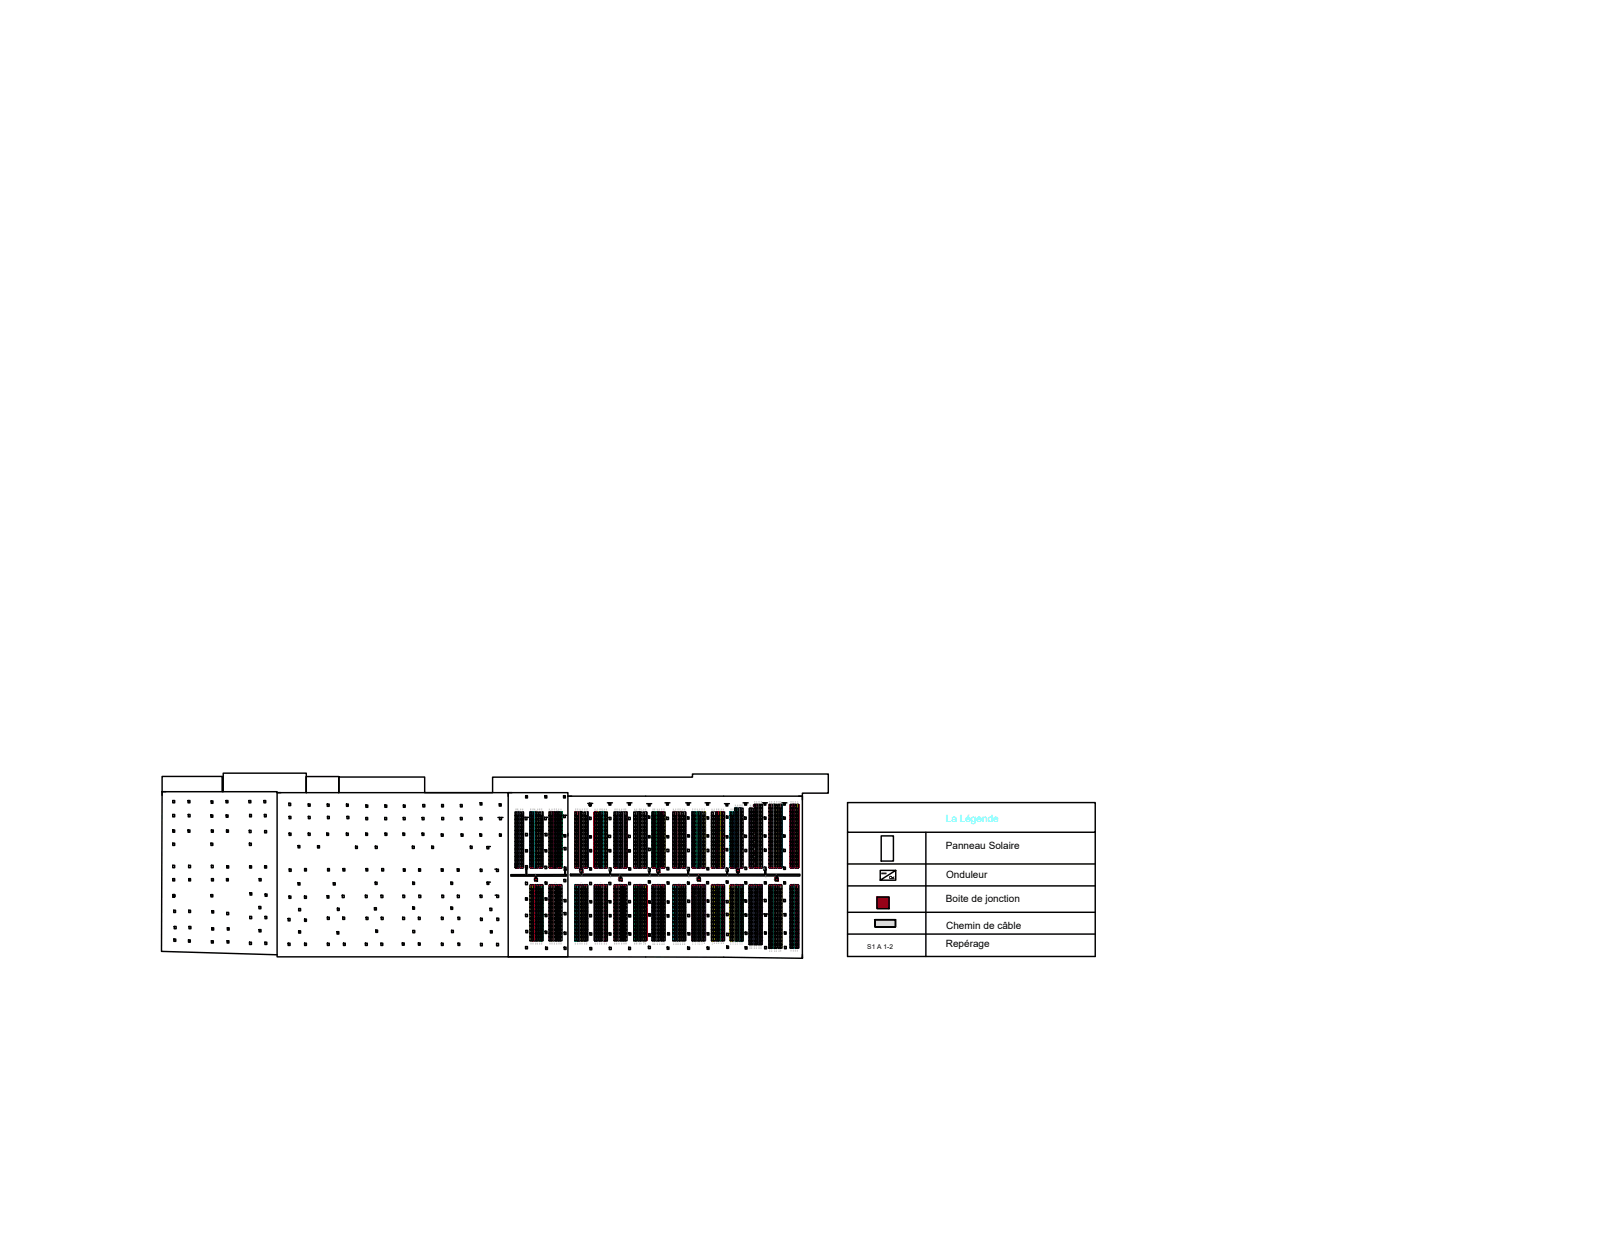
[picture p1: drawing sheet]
<svg xmlns="http://www.w3.org/2000/svg" width="279mm" height="216mm" viewBox="0 0 279 216" stroke-linecap="round" stroke-linejoin="round" font-family="sans-serif">
<defs><g id="words">
<text font-size="1.7" fill="#0ff" x="165.4" y="143.7">La Légende</text>
<g font-size="1.7">
<text x="165.4" y="148.5">Panneau Solaire</text>
<text x="165.4" y="153.5">Onduleur</text>
<text x="165.4" y="157.8">Boite de jonction</text>
<text x="165.4" y="165.5">Repérage</text>
<text x="165.4" y="162.4">Chemin de câble</text>
</g>
<text font-size="1.2" x="151.6" y="166">S1 A 1-2</text>
<g font-size=".2">
<text x="93.3" y="153.8">G</text>
<text x="101.1" y="152.3">F</text>
<text x="108" y="153.8">E</text>
<text x="114.7" y="152.3">D</text>
<text x="121.7" y="153.7">C</text>
<text x="128.5" y="152.3">B</text>
<text x="135.3" y="153.8">A</text>
</g>
</g></defs>
<!-- layer: 0 -->
<g fill="none" stroke="#000" stroke-width=".25">
<path d="M28.3 138.4h20.2v28.5l-20.3-.6zM28.3 138.4v-2.7h10.5v2.7h.2v-3.2h14.6v3.4v-2.8h5.6v2.8v-2.8h15.1v2.8h11.8v-2.7h35v-.6h23.7v3.4h-4.5v.5M29 138.4h-.7v.7M30.2 139.9h.3v.4h-.3zM32.9 139.9h.3v.4h-.3zM39.5 139.9h.4v.4h-.4zM43.5 139.9h.4v.4h-.4zM46.1 139.9h.4v.4h-.4zM49.1 138.6h-.6h40.4v28.7h-40.4v-.4M88.9 138.6h10.4v28.7h-10.4h37.6l13.8 .2v-28.3h-41M88.9 138.6v.6M88.9 138.6h.6"/>
<path d="M91.9 139.1h.3v.4h-.3zM95.3 139.1h.3v.4h-.3zM98.5 139.1h.3v.4h-.3zM139.6 139.2h.7v.6M30.2 142.4h.3v.4h-.3zM30.2 145.1h.3v.4h-.3zM30.2 147.4h.3v.4h-.3zM30.2 151.3h.3v.4h-.3zM30.2 153.6h.3v.4h-.3zM30.2 156.4v.4h.3v-.4h-.3h.3v.4h-.3zM30.4 159.1h.3v.4h-.3zM32.9 145.1h.3v.4h-.3z"/>
<path d="M32.9 142.4h.3v.4h-.3zM33 151.3h.3v.4h-.3zM33 153.6h.3v.4h-.3zM33 159.1h.3v.4h-.3zM36.9 142.5h.3v.4h-.3zM36.9 147.4h.3v.4h-.3zM36.9 156.4h.3v.4h-.3zM36.9 140h.3v.4h-.3zM37 145.1h.3v.4h-.3zM37 151.3h.3v.4h-.3zM37 153.6h.3v.4h-.3zM37 159.2h.4v.4h-.4z"/>
<path d="M39.5 142.5h.4v.4h-.4zM39.6 145.1h.3v.4h-.3zM39.6 153.6h.3v.4h-.3zM39.6 151.4h.4v.4h-.4zM39.6 159.5h.4v.4h-.4zM43.6 145.2h.3v.4h-.3zM43.6 147.4h.3v.4h-.3zM43.6 142.4h.4v.4h-.4zM43.6 151.4h.4v.4h-.4zM43.7 156.1h.3v.4h-.3zM45.3 158.5h.3v.4h-.3zM45.3 153.6h.4v.4h-.4z"/>
<path d="M46.2 142.4h.3v.4h-.3zM46.3 145.2h.3v.4h-.3zM46.3 151.4h.3v.4h-.3zM46.4 156.3h.3v.4h-.3zM50.5 140.4h.3v.4h-.3zM50.5 156.6h.4v.4h-.4zM50.5 142.7h.4v.4h-.4zM50.5 145.6h.4v.4h-.4zM50.6 151.9h.3v.4h-.3zM52.1 147.8h.3v.4h-.3zM52.1 154.3h.4v.4h-.4zM52.2 158.8h.4v.4h-.4z"/>
<path d="M53.2 156.6h.4v.4h-.4zM53.3 151.8h.3v.5h-.3zM53.9 140.5h.3v.4h-.3zM53.9 145.6h.3v.4h-.3zM53.9 142.7h.3v.4h-.3zM55.5 147.8h.4v.4h-.4zM57.1 145.6h.3v.4h-.3zM57.2 156.6h.3v.4h-.3zM57.2 140.6h.4v.4h-.4zM57.3 142.7h.3v.4h-.3zM57.3 151.8h.3v.5h-.3zM58.3 154.3h.3v.4h-.3z"/>
<path d="M59 158.8h.3v.4h-.3zM59.8 156.5h.4v.4h-.4zM60 151.8h.3v.5h-.3zM60.6 145.6h.3v.4h-.3zM60.6 140.6h.3v.4h-.3zM60.7 142.7h.3v.4h-.3zM62.2 147.9h.3v.4h-.3zM63.9 156.5h.3v.4h-.3zM63.9 145.6h.4v.4h-.4zM64 140.7h.3v.4h-.3zM64 142.9h.3v.4h-.3zM64 151.8h.3v.5h-.3z"/>
<path d="M65.5 158.7h.3v.4h-.3zM65.6 154.2h.3v.4h-.3zM65.6 147.9h.4v.4h-.4zM66.6 156.5h.4v.4h-.4zM66.7 151.8h.4v.5h-.4zM67.3 142.9h.3v.4h-.3zM67.3 140.7h.3v.4h-.3zM67.3 145.6h.3v.4h-.3zM70.4 145.6h.4v.4h-.4zM70.4 156.5h.4v.4h-.4zM70.5 142.9h.3v.4h-.3zM70.5 140.7h.3v.4h-.3z"/>
<path d="M70.5 151.9h.3v.4h-.3zM72.1 147.9h.3v.4h-.3zM72.2 154.2h.3v.4h-.3zM72.2 158.6h.3v.4h-.3zM73.2 151.9h.3v.4h-.3zM73.2 156.5h.4v.4h-.4zM73.8 145.6h.3v.4h-.3zM73.8 142.9h.3v.4h-.3zM73.9 140.6h.4v.5h-.4zM75.5 147.9h.3v.4h-.3zM77.2 145.8h.3v.4h-.3zM77.2 151.9h.3v.4h-.3z"/>
<path d="M77.2 140.6h.3v.5h-.3zM77.2 142.9h.4v.4h-.4zM77.3 156.5h.3v.4h-.3zM78.8 154.2h.3v.4h-.3zM78.8 158.6h.3v.4h-.3zM79.9 151.9h.4v.4h-.4zM80 156.5h.3v.4h-.3zM80.5 140.6h.3v.5h-.3zM80.5 142.9h.3v.4h-.3zM80.6 145.8h.4v.4h-.4zM82.2 147.9h.4v.4h-.4zM83.9 145.8h.3v.4h-.3z"/>
<path d="M83.9 140.3h.4v.4h-.4zM83.9 142.9h.4v.4h-.4zM83.9 156.5h.4v.4h-.4zM84 151.9h.3v.5h-.3zM85.1 148h.4v.4h-.4zM85.2 154.2h.3v.4h-.3zM85.5 154.2h.2M85.5 148h.2M85.7 158.8h.3v.4h-.3zM86.5 151.9h.3M86.6 156.5h.2M86.8 151.9h.3v.5h-.3z"/>
<path d="M86.8 156.5h.4v.4h-.4zM87.1 142.9h.2M87.3 140.5h.3v.4h-.3zM87.3 142.9h.4v.4h-.4zM87.3 145.8h.4v.4h-.4zM87.7 142.9h.2M89.3 152.9h9.7v.3h-9.7zM90.1 142h.3v.6h-.3zM90.1 142.6h.3v.6h-.3zM90.1 143.2h.3v.7h-.3zM90.1 143.9h.3v.6h-.3zM90.1 144.5h.3v.7h-.3z"/>
<path d="M90.1 145.2h.3v.6h-.3zM90.1 145.9h.3v.6h-.3zM90.1 146.5h.3v.6h-.3zM90.1 147.1h.3v.7h-.3zM90.1 147.8h.3v.6h-.3zM90.1 148.5h.3v.6h-.3zM90.1 149.1h.3v.6h-.3zM90.1 149.7h.3v.7h-.3zM90.1 150.4h.3v.6h-.3zM90.1 151h.3v.7h-.3zM90.2 151.8h.1M90.3 151.7v.1"/>
<path d="M90.4 142h.3v.6h-.3zM90.4 142.6h.3v.6h-.3zM90.4 143.2h.3v.7h-.3zM90.4 143.9h.3v.6h-.3zM90.4 144.5h.3v.7h-.3zM90.4 145.2h.3v.6h-.3zM90.4 145.9h.3v.6h-.3zM90.4 146.5h.3v.6h-.3zM90.4 147.1h.3v.7h-.3zM90.4 147.8h.3v.6h-.3zM90.4 148.5h.3v.6h-.3zM90.4 149.1h.3v.6h-.3z"/>
<path d="M90.4 149.7h.3v.7h-.3zM90.4 150.4h.3v.6h-.3zM90.4 151h.3v.7h-.3zM90.4 143.9h.1M90.5 151.8h.1M90.7 151.7l-.1 .1M90.9 142h.3v.6h-.3zM90.9 142.6h.3v.6h-.3zM90.9 143.2h.3v.7h-.3zM90.9 143.9h.3v.6h-.3zM90.9 144.5h.3v.7h-.3zM90.9 145.2h.3v.6h-.3z"/>
<path d="M90.9 145.9h.3v.6h-.3zM90.9 146.5h.3v.6h-.3zM90.9 147.1h.3v.7h-.3zM90.9 147.8h.3v.6h-.3zM90.9 148.5h.3v.6h-.3zM90.9 149.1h.3v.6h-.3zM90.9 149.7h.3v.7h-.3zM90.9 150.4h.3v.6h-.3zM90.9 151h.3v.7h-.3zM91 151.8h.1M91.1 151.7v.1M91.2 142h.3v.6h-.3z"/>
<path d="M91.2 142.6h.3v.6h-.3zM91.2 143.2h.3v.7h-.3zM91.2 143.9h.3v.6h-.3zM91.2 144.5h.3v.7h-.3zM91.2 145.2h.3v.6h-.3zM91.2 145.9h.3v.6h-.3zM91.2 146.5h.3v.6h-.3zM91.2 147.1h.3v.7h-.3zM91.2 147.8h.3v.6h-.3zM91.2 148.5h.3v.6h-.3zM91.2 149.1h.3v.6h-.3zM91.2 149.7h.3v.7h-.3z"/>
<path d="M91.2 150.4h.3v.6h-.3zM91.2 151h.3v.7h-.3zM91.2 143.9h.1M91.3 151.8h.1M91.4 151.7l.1 .1M91.5 142.9h.3M91.8 142.9h.3v.4h-.3zM91.9 145.7h.3v.4h-.3zM91.9 148.5h.3v.4h-.3zM91.9 151.3h.3v.4h-.3zM91.9 154.2h.3v.5h-.3zM91.9 157h.3v.4h-.3z"/>
<path d="M91.9 159.8h.3v.4h-.3zM92 151.9h.1v1h-.1zM92.1 142.9h.3M92.2 151.7l-.3 .2v-.2h.3v.2h-.3M92.7 142h.3v.6h-.3zM92.7 142.6h.3v.6h-.3zM92.7 143.2h.3v.7h-.3zM92.7 143.9h.3v.6h-.3zM92.7 144.5h.3v.7h-.3zM92.7 145.2h.3v.6h-.3zM92.7 145.9h.3v.6h-.3zM92.7 146.5h.3v.6h-.3z"/>
<path d="M92.7 147.1h.3v.7h-.3zM92.7 147.8h.3v.6h-.3zM92.7 148.5h.3v.6h-.3zM92.7 149.1h.3v.6h-.3zM92.7 149.7h.3v.7h-.3zM92.7 150.4h.3v.6h-.3zM92.7 151h.3v.7h-.3zM92.7 154.7h.3v.7h-.3zM92.7 155.4h.3v.6h-.3zM92.7 156h.3v.7h-.3zM92.7 156.7h.3v.6h-.3zM92.7 157.3h.3v.7h-.3z"/>
<path d="M92.7 158h.3v.6h-.3zM92.7 158.6h.3v.7h-.3zM92.7 159.3h.3v.6h-.3zM92.7 159.9h.3v.7h-.3zM92.8 151.8h.1M92.8 154.7h.1M92.9 151.7v.1M92.9 154.7h.1M93 155.4h.3v-.7h-.3v.7M93 156h.1M93 142h.3v.6h-.3zM93 142.6h.3v.6h-.3z"/>
<path d="M93 143.2h.3v.7h-.3zM93 143.9h.3v.6h-.3zM93 144.5h.3v.7h-.3zM93 145.2h.3v.6h-.3zM93 145.9h.3v.6h-.3zM93 146.5h.3v.6h-.3zM93 147.1h.3v.7h-.3zM93 147.8h.3v.6h-.3zM93 148.5h.3v.6h-.3zM93 149.1h.3v.6h-.3zM93 149.7h.3v.7h-.3zM93 150.4h.3v.6h-.3z"/>
<path d="M93 151h.3v.7h-.3zM93 155.4h.3v.6h-.3zM93 156h.3v.7h-.3zM93 156.7h.3v.6h-.3zM93 157.3h.3v.7h-.3zM93 158h.3v.6h-.3zM93 158.6h.3v.7h-.3zM93 159.3h.3v.6h-.3zM93 159.9h.3v.7h-.3zM93 143.9h.1M93.1 151.8h.1M93.1 154.7h.1"/>
<path d="M93.2 151.7l.1 .1M93.3 154.7h-.1M93.3 154.7h.2M93.5 142h.3v.6h-.3zM93.5 142.6h.3v.6h-.3zM93.5 143.2h.3v.7h-.3zM93.5 143.9h.3v.6h-.3zM93.5 144.5h.3v.7h-.3zM93.5 145.2h.3v.6h-.3zM93.5 145.9h.3v.6h-.3zM93.5 146.5h.3v.6h-.3zM93.5 147.1h.3v.7h-.3z"/>
<path d="M93.5 147.8h.3v.6h-.3zM93.5 148.5h.3v.6h-.3zM93.5 149.1h.3v.6h-.3zM93.5 149.7h.3v.7h-.3zM93.5 150.4h.3v.6h-.3zM93.5 151h.3v.7h-.3zM93.5 154.7h.3v.7h-.3zM93.5 155.4h.3v.6h-.3zM93.5 156h.3v.7h-.3zM93.5 156.7h.3v.6h-.3zM93.5 157.3h.3v.7h-.3zM93.5 158h.3v.6h-.3z"/>
<path d="M93.5 158.6h.3v.7h-.3zM93.5 159.3h.3v.6h-.3zM93.5 159.9h.3v.7h-.3zM93.5 153.5h.5v.5h-.5zM93.6 151.8h.1M93.6 154.7h.1M93.7 153.2h.1v.3h-.1zM93.7 151.7v.1M93.7 154.7h.1M93.8 155.4h.3v-.7h-.3v.7M93.8 156h.1M93.8 158.6h.1"/>
<path d="M93.8 142h.3v.6h-.3zM93.8 142.6h.3v.6h-.3zM93.8 143.2h.3v.7h-.3zM93.8 143.9h.3v.6h-.3zM93.8 144.5h.3v.7h-.3zM93.8 145.2h.3v.6h-.3zM93.8 145.9h.3v.6h-.3zM93.8 146.5h.3v.6h-.3zM93.8 147.1h.3v.7h-.3zM93.8 147.8h.3v.6h-.3zM93.8 148.5h.3v.6h-.3zM93.8 149.1h.3v.6h-.3z"/>
<path d="M93.8 149.7h.3v.7h-.3zM93.8 150.4h.3v.6h-.3zM93.8 151h.3v.7h-.3zM93.8 155.4h.3v.6h-.3zM93.8 156h.3v.7h-.3zM93.8 156.7h.3v.6h-.3zM93.8 157.3h.3v.7h-.3zM93.8 158h.3v.6h-.3zM93.8 158.6h.3v.7h-.3zM93.8 159.3h.3v.6h-.3zM93.8 159.9h.3v.7h-.3zM93.8 143.9h.1"/>
<path d="M93.9 151.8h.1M93.9 154.7h.1M94 151.7v.1M94 154.7h.1M94.1 154.7h.2M94.3 142h.3v.6h-.3zM94.3 142.6h.3v.6h-.3zM94.3 143.2h.3v.7h-.3zM94.3 143.9h.3v.6h-.3zM94.3 144.5h.3v.7h-.3zM94.3 145.2h.3v.6h-.3zM94.3 145.9h.3v.6h-.3z"/>
<path d="M94.3 146.5h.3v.6h-.3zM94.3 147.1h.3v.7h-.3zM94.3 147.8h.3v.6h-.3zM94.3 148.5h.3v.6h-.3zM94.3 149.1h.3v.6h-.3zM94.3 149.7h.3v.7h-.3zM94.3 150.4h.3v.6h-.3zM94.3 151h.3v.7h-.3zM94.3 154.7h.3v.7h-.3zM94.3 155.4h.3v.6h-.3zM94.3 156h.3v.7h-.3zM94.3 156.7h.3v.6h-.3z"/>
<path d="M94.3 157.3h.3v.7h-.3zM94.3 158h.3v.6h-.3zM94.3 158.6h.3v.7h-.3zM94.3 159.3h.3v.6h-.3zM94.3 159.9h.3v.7h-.3zM94.4 151.8h.1M94.4 154.7h.1M94.5 151.7v.1M94.5 154.7h.1M94.6 156h.1M94.6 142h.3v.6h-.3zM94.6 142.6h.3v.6h-.3z"/>
<path d="M94.6 143.2h.3v.7h-.3zM94.6 143.9h.3v.6h-.3zM94.6 144.5h.3v.7h-.3zM94.6 145.2h.3v.6h-.3zM94.6 145.9h.3v.6h-.3zM94.6 146.5h.3v.6h-.3zM94.6 147.1h.3v.7h-.3zM94.6 147.8h.3v.6h-.3zM94.6 148.5h.3v.6h-.3zM94.6 149.1h.3v.6h-.3zM94.6 149.7h.3v.7h-.3zM94.6 150.4h.3v.6h-.3z"/>
<path d="M94.6 151h.3v.7h-.3zM94.6 155.4v-.7h.3v.7h-.3M94.6 155.4h.3v.6h-.3zM94.6 156h.3v.7h-.3zM94.6 156.7h.3v.6h-.3zM94.6 157.3h.3v.7h-.3zM94.6 158h.3v.6h-.3zM94.6 158.6h.3v.7h-.3zM94.6 159.3h.3v.6h-.3zM94.6 159.9h.3v.7h-.3zM94.6 143.9h.1M94.7 151.8h.1"/>
<path d="M94.7 154.7h.1M94.8 151.7v.1M94.8 154.7h.1M94.9 142.9h.3M95.2 142.9h.3v.4h-.3zM95.3 151.4h.3v.4h-.3zM95.3 148.5h.3v.4h-.3zM95.3 145.7h.4v.4h-.4zM95.3 154.2h.4v.4h-.4zM95.3 157h.4v.4h-.4zM95.3 159.8h.3v.4h-.3zM95.5 142.9h.3"/>
<path d="M96 142h.3v.6h-.3zM96 142.6h.3v.6h-.3zM96 143.2h.3v.7h-.3zM96 143.9h.3v.6h-.3zM96 144.5h.3v.7h-.3zM96 145.2h.3v.6h-.3zM96 145.9h.3v.6h-.3zM96 146.5h.3v.6h-.3zM96 147.1h.3v.7h-.3zM96 147.8h.3v.6h-.3zM96 148.5h.3v.6h-.3zM96 149.1h.3v.6h-.3z"/>
<path d="M96 149.7h.3v.7h-.3zM96 150.4h.3v.6h-.3zM96 151h.3v.7h-.3zM96 154.7h.3v.7h-.3zM96 155.4h.3v.6h-.3zM96 156h.3v.7h-.3zM96 156.7h.3v.6h-.3zM96 157.3h.3v.7h-.3zM96 158h.3v.6h-.3zM96 158.6h.3v.7h-.3zM96 159.3h.3v.6h-.3zM96 159.9h.3v.7h-.3z"/>
<path d="M96.1 154.7h.1M96.1 151.8h.1M96.2 154.7h.1M96.2 151.7v.1M96.3 155.4h.4v-.7h-.3v.7M96.3 156h.1M96.3 156.7h.1M96.4 142h.3v.6h-.3zM96.4 142.6h.3v.6h-.3zM96.4 143.2h.3v.7h-.3zM96.4 143.9h.3v.6h-.3zM96.4 144.5h.3v.7h-.3z"/>
<path d="M96.4 145.2h.3v.6h-.3zM96.4 145.9h.3v.6h-.3zM96.4 146.5h.3v.6h-.3zM96.4 147.1h.3v.7h-.3zM96.4 147.8h.3v.6h-.3zM96.4 148.5h.3v.6h-.3zM96.4 149.1h.3v.6h-.3zM96.4 149.7h.3v.7h-.3zM96.4 150.4h.3v.6h-.3zM96.4 151h.3v.7h-.3zM96.4 155.4h.3v.6h-.3zM96.4 156h.3v.7h-.3z"/>
<path d="M96.4 156.7h.3v.6h-.3zM96.4 157.3h.3v.7h-.3zM96.4 158h.3v.6h-.3zM96.4 158.6h.3v.7h-.3zM96.4 159.3h.3v.6h-.3zM96.4 159.9h.3v.7h-.3zM96.4 143.9h.1M96.4 156h.1M96.4 156.7h.1M96.5 151.8h.1M96.5 154.7h.1M96.6 151.7v.1"/>
<path d="M96.6 154.7h.1M96.7 154.7h.1M96.8 142h.3v.6h-.3zM96.8 142.6h.3v.6h-.3zM96.8 143.2h.3v.7h-.3zM96.8 143.9h.3v.6h-.3zM96.8 144.5h.3v.7h-.3zM96.8 145.2h.3v.6h-.3zM96.8 145.9h.3v.6h-.3zM96.8 146.5h.3v.6h-.3zM96.8 147.1h.3v.7h-.3zM96.8 147.8h.3v.6h-.3z"/>
<path d="M96.8 148.5h.3v.6h-.3zM96.8 149.1h.3v.6h-.3zM96.8 149.7h.3v.7h-.3zM96.8 150.4h.3v.6h-.3zM96.8 151h.3v.7h-.3zM96.8 154.7h.3v.7h-.3zM96.8 155.4h.3v.6h-.3zM96.8 156h.3v.7h-.3zM96.8 156.7h.3v.6h-.3zM96.8 157.3h.3v.7h-.3zM96.8 158h.3v.6h-.3zM96.8 158.6h.3v.7h-.3z"/>
<path d="M96.8 159.3h.3v.6h-.3zM96.8 159.9h.3v.7h-.3zM96.9 151.8h.1M96.9 154.7h.1M97 151.7v.1M97 154.7h.1M97.1 156h.1M97.1 156.7h.1M97.1 158.6h.1M97.2 142h.3v.6h-.3zM97.2 142.6h.3v.6h-.3zM97.2 143.2h.3v.7h-.3z"/>
<path d="M97.2 143.9h.3v.6h-.3zM97.2 144.5h.3v.7h-.3zM97.2 145.2h.3v.6h-.3zM97.2 145.9h.3v.6h-.3zM97.2 146.5h.3v.6h-.3zM97.2 147.1h.3v.7h-.3zM97.2 147.8h.3v.6h-.3zM97.2 148.5h.3v.6h-.3zM97.2 149.1h.3v.6h-.3zM97.2 149.7h.3v.7h-.3zM97.2 150.4h.3v.6h-.3zM97.2 151h.3v.7h-.3z"/>
<path d="M97.2 155.4v-.7h.3v.7h-.4M97.2 155.4h.3v.6h-.3zM97.2 156h.3v.7h-.3zM97.2 156.7h.3v.6h-.3zM97.2 157.3h.3v.7h-.3zM97.2 158h.3v.6h-.3zM97.2 158.6h.3v.7h-.3zM97.2 159.3h.3v.6h-.3zM97.2 159.9h.3v.7h-.3zM97.2 159.7l.3 .1zM97.2 156.4l.3 .1zM97.2 154.8h.3z"/>
<path d="M97.2 154.9h.3zM97.2 155h.3zM97.2 155.2h.3zM97.2 155.6h.3zM97.2 155.7h.3zM97.2 155.9h.3zM97.2 156h.3zM97.2 156.1h.3zM97.2 156.3h.3zM97.2 156.5h.3zM97.2 156.7h.2M97.2 156.8h.3z"/>
<path d="M97.2 157h.3zM97.2 157.1h.3zM97.2 157.2h.3zM97.2 157.4h.3zM97.2 157.5h.3zM97.2 157.6h.3zM97.2 157.8h.3zM97.2 158h.2M97.2 158h.3zM97.2 158.2h.3zM97.2 158.3h.3zM97.2 158.5h.3z"/>
<path d="M97.2 158.6h.3zM97.2 158.7h.3zM97.2 158.9h.3zM97.2 159h.3zM97.2 159.1h.3zM97.2 159.3h.2M97.2 159.4h.3zM97.2 159.6h.3zM97.2 159.8h.3zM97.2 160h.3zM97.2 143.9h.1M97.2 151.8h.1"/>
<path d="M97.2 154.7v.1M97.2 154.8v.1M97.2 155h.1M97.2 155.1v.1M97.2 155.3h.1M97.2 155.4h.1M97.2 155.5v.1M97.2 155.7h.1M97.2 155.8v.1M97.2 155.9v.1M97.2 156.1h.1M97.2 156.2v.1"/>
<path d="M97.2 156.3v.1M97.2 156.5h.1M97.2 156.6v.1M97.2 156.8h.1M97.2 156.9v.1M97.2 157v.1M97.2 157.2h.1M97.2 157.3v.1M97.2 157.4v.1M97.2 157.6h.1M97.2 157.7v.1M97.2 157.9h.1"/>
<path d="M97.2 158h.1M97.2 158.1v.1M97.2 158.3h.1M97.2 158.4v.1M97.2 158.5v.1M97.2 158.7h.1M97.2 158.8v.1M97.2 158.9v.1M97.2 159.1h.1M97.2 159.2v.1M97.2 159.4h.1M97.2 159.5v.1"/>
<path d="M97.2 159.6v.1M97.2 159.8h.1M97.2 159.9v.1M97.3 154.7h.1M97.3 154.8h.1M97.3 154.9v.1M97.3 155v.1M97.3 155.2v.1M97.3 155.3v.1M97.3 155.4v.1M97.3 155.6v.1M97.3 155.7v.1"/>
<path d="M97.3 155.9h.1M97.3 156v.1M97.3 156.1v.1M97.3 156.3h.1M97.3 156.4v.1M97.3 156.5v.1M97.3 156.7v.1M97.3 156.8v.1M97.3 157h.1M97.3 157.1v.1M97.3 157.2v.1M97.3 157.4h.1"/>
<path d="M97.3 157.5v.1M97.3 157.6v.1M97.3 157.8v.1M97.3 157.9v.1M97.3 158v.1M97.3 158.2v.1M97.3 158.3v.1M97.3 158.5h.1M97.3 158.6v.1M97.3 158.7v.1M97.3 158.9h.1M97.3 159v.1"/>
<path d="M97.3 159.1v.1M97.3 159.3v.1M97.3 159.4v.1M97.3 159.6h.1M97.3 159.7v.1M97.3 159.8v.1M97.3 160h.1M97.4 151.7v.1M97.4 154.7h.1M97.4 154.7v.1M97.4 154.8v.1M97.4 155h.1"/>
<path d="M97.4 155.1v.1M97.4 155.3h.1M97.4 155.4h.1M97.4 155.5v.1M97.4 155.7h.1M97.4 155.8v.1M97.4 155.9v.1M97.4 156.1h.1M97.4 156.2v.1M97.4 156.3v.1M97.4 156.5h.1M97.4 156.6v.1"/>
<path d="M97.4 156.8h.1M97.4 156.9v.1M97.4 157v.1M97.4 157.2h.1M97.4 157.3v.1M97.4 157.4v.1M97.4 157.6h.1M97.4 157.7v.1M97.4 157.9h.1M97.4 158h.1M97.4 158.1v.1M97.4 158.3h.1"/>
<path d="M97.4 158.4v.1M97.4 158.5v.1M97.4 158.7h.1M97.4 158.8v.1M97.4 158.9v.1M97.4 159.1h.1M97.4 159.2v.1M97.4 159.4h.1M97.4 159.5v.1M97.4 159.6v.1M97.4 159.8h.1M97.4 159.9v.1"/>
<path d="M97.4 155.4l-.2-.1v.2h.3l-.3-.1M97.5 154.7h.1M97.6 142h.3v.6h-.3zM97.6 142.6h.3v.6h-.3zM97.6 143.2h.3v.7h-.3zM97.6 143.9h.3v.6h-.3zM97.6 144.5h.3v.7h-.3zM97.6 145.2h.3v.6h-.3zM97.6 145.9h.3v.6h-.3zM97.6 146.5h.3v.6h-.3zM97.6 147.1h.3v.7h-.3zM97.6 147.8h.3v.6h-.3z"/>
<path d="M97.6 148.5h.3v.6h-.3zM97.6 149.1h.3v.6h-.3zM97.6 149.7h.3v.7h-.3zM97.6 150.4h.3v.6h-.3zM97.6 151h.3v.7h-.3zM97.6 154.7h.3v.7h-.3zM97.6 155.4h.3v.6h-.3zM97.6 156h.3v.7h-.3zM97.6 156.7h.3v.6h-.3zM97.6 157.3h.3v.7h-.3zM97.6 158h.3v.6h-.3zM97.6 158.6h.3v.7h-.3z"/>
<path d="M97.6 159.3h.3v.6h-.3zM97.6 159.9h.3v.7h-.3zM97.7 151.8h.1M97.7 154.7h.1M97.8 151.7v.1M97.8 154.7h.1M97.9 156h.1M97.9 156.7h.1M98 142h.3v.6h-.3zM98 142.6h.3v.6h-.3zM98 143.2h.3v.7h-.3zM98 143.9h.3v.6h-.3z"/>
<path d="M98 144.5h.3v.7h-.3zM98 145.2h.3v.6h-.3zM98 145.9h.3v.6h-.3zM98 146.5h.3v.6h-.3zM98 147.1h.3v.7h-.3zM98 147.8h.3v.6h-.3zM98 148.5h.3v.6h-.3zM98 149.1h.3v.6h-.3zM98 149.7h.3v.7h-.3zM98 150.4h.3v.6h-.3zM98 151h.3v.7h-.3zM98 155.4v-.7h.3v.7h-.4"/>
<path d="M98 155.4h.3v.6h-.3zM98 156h.3v.7h-.3zM98 156.7h.3v.6h-.3zM98 157.3h.3v.7h-.3zM98 158h.3v.6h-.3zM98 158.6h.3v.7h-.3zM98 159.3h.3v.6h-.3zM98 159.9h.3v.7h-.3zM98 143.9h.1M98 156h.1M98 156.7h.1M98 151.8h.1"/>
<path d="M98 154.7h.1M98.1 154.7h.1M98.2 151.7l-.1 .1M98.3 142.5h.2M98.5 142.5h.3v.4h-.3zM98.6 145.9h.3v.4h-.3zM98.6 153.7h.3v.4h-.3zM98.6 148.2h.4v.4h-.4zM98.6 157.3h.4v.4h-.4zM98.6 159.5h.4v.4h-.4zM98.7 151.6h.3v.4h-.3zM98.7 152.2h.2v.7h-.2z"/>
<path d="M98.8 142.5h.3M99 152l-.3 .2v-.2h.3v.2h-.3M99.3 145.7v.4M99.7 152.8h40.1v.3h-40.1zM100.5 142h.3v.6h-.3zM100.5 142.6h.3v.6h-.3zM100.5 143.2h.3v.7h-.3zM100.5 143.9h.3v.6h-.3zM100.5 144.5h.3v.7h-.3zM100.5 145.2h.3v.6h-.3zM100.5 145.9h.3v.6h-.3zM100.5 146.5h.3v.6h-.3z"/>
<path d="M100.5 147.1h.3v.7h-.3zM100.5 147.8h.3v.6h-.3zM100.5 148.5h.3v.6h-.3zM100.5 149.1h.3v.6h-.3zM100.5 149.7h.3v.7h-.3zM100.5 150.4h.3v.6h-.3zM100.5 151h.3v.7h-.3zM100.5 154.7h.3v.7h-.3zM100.5 155.4h.3v.6h-.3zM100.5 156h.3v.7h-.3zM100.5 156.7h.3v.6h-.3zM100.5 157.3h.3v.7h-.3z"/>
<path d="M100.5 158h.3v.6h-.3zM100.5 158.6h.3v.7h-.3zM100.5 159.3h.3v.6h-.3zM100.5 159.9h.3v.7h-.3zM100.6 154.7h.1M100.6 151.8h.1M100.7 154.7h.1M100.8 151.7l-.1 .1M100.8 155.4h.4v-.7h-.3v.7M100.8 156h.1M100.8 156.7h.1M100.8 158.6h.1"/>
<path d="M100.9 142h.3v.6h-.3zM100.9 142.6h.3v.6h-.3zM100.9 143.2h.3v.7h-.3zM100.9 143.9h.3v.6h-.3zM100.9 144.5h.3v.7h-.3zM100.9 145.2h.3v.6h-.3zM100.9 145.9h.3v.6h-.3zM100.9 146.5h.3v.6h-.3zM100.9 147.1h.3v.7h-.3zM100.9 147.8h.3v.6h-.3zM100.9 148.5h.3v.6h-.3zM100.9 149.1h.3v.6h-.3z"/>
<path d="M100.9 149.7h.3v.7h-.3zM100.9 150.4h.3v.6h-.3zM100.9 151h.3v.7h-.3zM100.9 155.4h.3v.6h-.3zM100.9 156h.3v.7h-.3zM100.9 156.7h.3v.6h-.3zM100.9 157.3h.3v.7h-.3zM100.9 158h.3v.6h-.3zM100.9 158.6h.3v.7h-.3zM100.9 159.3h.3v.6h-.3zM100.9 159.9h.3v.7h-.3zM100.9 143.9h.1"/>
<path d="M100.9 156h.1M100.9 156.7h.1M100.9 158.6h.1M101 151.8h.1M101 154.7h.1M101.1 154.7h.1M101.1 151.7v.1M101.2 154.7h.1M101.3 142h.3h-.3M101.3 142h.3M101.3 142.1h.3h-.3M101.3 142.1h.3"/>
<path d="M101.3 142.2h.3h-.3M101.3 142.2h.3M101.3 142.3h.3M101.3 142.3h.3h-.3M101.3 142.4h.3M101.3 142.4h.3h-.3M101.3 142.5h.3h-.3M101.3 142.5h.3M101.3 142.6h.3h-.3M101.3 142.6h.3M101.3 142.7h.3h-.3M101.3 142.7h.3"/>
<path d="M101.3 142.8h.3M101.3 142.8h.3h-.3M101.3 142.9h.3M101.3 142.9h.3h-.3M101.3 143h.3h-.3M101.3 143h.3M101.3 143.1h.3h-.3M101.3 143.1h.3M101.3 143.2h.3M101.3 143.2h.3h-.3M101.3 143.3h.3h-.3M101.3 143.3h.3"/>
<path d="M101.3 143.4h.3h-.3M101.3 143.4h.3M101.3 143.5h.3h-.3M101.3 143.5h.3M101.3 143.6h.3M101.3 143.6h.3h-.3M101.3 143.7h.3M101.3 143.7h.3h-.3M101.3 143.8h.3h-.3M101.3 143.8h.3M101.3 143.9h.3h-.3M101.3 143.9h.3"/>
<path d="M101.3 144h.3M101.3 144h.3h-.3M101.3 144.1h.3M101.3 144.1h.3h-.3M101.3 144.2h.3h-.3M101.3 144.2h.3M101.3 144.3h.3h-.3M101.3 144.3h.3M101.3 144.4h.3M101.3 144.4h.3h-.3M101.3 144.5h.3M101.3 144.5h.3h-.3"/>
<path d="M101.3 144.5h.3zM101.3 144.6h.3h-.3M101.3 144.6h.3M101.3 144.7h.3h-.3M101.3 144.7h.3M101.3 144.8h.3h-.3M101.3 144.8h.3M101.3 144.9h.3M101.3 144.9h.3h-.3M101.3 145h.3M101.3 145h.3h-.3M101.3 145.1h.3h-.3"/>
<path d="M101.3 145.1h.3M101.3 145.2h.3h-.3M101.3 145.2h.3zM101.3 145.3h.3M101.3 145.3h.3h-.3M101.3 145.4h.3M101.3 145.4h.3h-.3M101.3 145.5h.3M101.3 145.5h.3h-.3M101.3 145.6h.3h-.3M101.3 145.6h.3M101.3 145.7h.3"/>
<path d="M101.3 145.7h.3h-.3M101.3 145.8h.3M101.3 145.8h.3h-.3M101.3 145.9h.3h-.3M101.3 145.9h.3M101.3 146h.3h-.3M101.3 146h.3M101.3 146.1h.3M101.3 146.1h.3h-.3M101.3 146.2h.3M101.3 146.2h.3h-.3M101.3 146.3h.3"/>
<path d="M101.3 146.3h.3h-.3M101.3 146.4h.3h-.3M101.3 146.4h.3M101.3 146.5h.3h-.3M101.3 146.5h.3M101.3 146.6h.3h-.3M101.3 146.6h.3M101.3 146.7h.3M101.3 146.7h.3h-.3M101.3 146.8h.3h-.3M101.3 146.8h.3M101.3 146.9h.3"/>
<path d="M101.3 146.9h.3h-.3M101.3 147h.3h-.3M101.3 147h.3M101.3 147.1h.3M101.3 147.1h.3h-.3M101.3 147.2h.3h-.3M101.3 147.2h.3M101.3 147.3h.3h-.3M101.3 147.3h.3M101.3 147.4h.3h-.3M101.3 147.4h.3M101.3 147.5h.3"/>
<path d="M101.3 147.5h.3h-.3M101.3 147.6h.3h-.3M101.3 147.6h.3M101.3 147.7h.3M101.3 147.7h.3h-.3M101.3 147.8h.3h-.3M101.3 147.8h.3M101.3 147.9h.3M101.3 147.9h.3h-.3M101.3 148h.3h-.3M101.3 148h.3M101.3 148.1h.3"/>
<path d="M101.3 148.1h.3h-.3M101.3 148.2h.3h-.3M101.3 148.2h.3M101.3 148.3h.3M101.3 148.3h.3h-.3M101.3 148.4h.3M101.3 148.4h.3h-.3M101.3 148.5h.3h-.3M101.3 148.5h.3M101.3 148.6h.3h-.3M101.3 148.6h.3M101.3 148.7h.3"/>
<path d="M101.3 148.7h.3h-.3M101.3 148.8h.3M101.3 148.8h.3h-.3M101.3 148.9h.3M101.3 148.9h.3h-.3M101.3 149h.3h-.3M101.3 149h.3M101.3 149.1h.3zM101.3 149.1h.3h-.3M101.3 149.2h.3M101.3 149.2h.3h-.3M101.3 149.3h.3"/>
<path d="M101.3 149.3h.3h-.3M101.3 149.4h.3h-.3M101.3 149.4h.3M101.3 149.5h.3h-.3M101.3 149.5h.3M101.3 149.6h.3M101.3 149.6h.3h-.3M101.3 149.7h.3M101.3 149.7h.3h-.3M101.3 149.8h.3M101.3 149.8h.3h-.3M101.3 149.9h.3h-.3"/>
<path d="M101.3 149.9h.3M101.3 150h.3h-.3M101.3 150h.3M101.3 150.1h.3M101.3 150.1h.3h-.3M101.3 150.2h.3h-.3M101.3 150.2h.3M101.3 150.3h.3h-.3M101.3 150.3h.3M101.3 150.4h.3h-.3M101.3 150.4h.3M101.3 150.5h.3"/>
<path d="M101.3 150.5h.3h-.3M101.3 150.6h.3M101.3 150.6h.3h-.3M101.3 150.7h.3M101.3 150.7h.3h-.3M101.3 150.8h.3h-.3M101.3 150.8h.3M101.3 150.9h.3M101.3 150.9h.3h-.3M101.3 151h.3M101.3 151h.3h-.3M101.3 151.1h.3"/>
<path d="M101.3 151.1h.3h-.3M101.3 151.2h.3h-.3M101.3 151.2h.3M101.3 151.3h.3M101.3 151.3h.3h-.3M101.3 151.4h.3M101.3 151.4h.3h-.3M101.3 151.5h.3M101.3 151.5h.3h-.3M101.3 151.6h.3M101.3 151.6h.3h-.3M101.3 151.7h.3h-.3"/>
<path d="M101.3 142h.3v.6h-.3zM101.3 142.6h.3v.6h-.3zM101.3 143.2h.3v.7h-.3zM101.3 143.9h.3v.6h-.3zM101.3 144.5h.3v.7h-.3zM101.3 145.2h.3v.6h-.3zM101.3 145.9h.3v.6h-.3zM101.3 146.5h.3v.6h-.3zM101.3 147.1h.3v.7h-.3zM101.3 147.8h.3v.6h-.3zM101.3 148.5h.3v.6h-.3zM101.3 149.1h.3v.6h-.3z"/>
<path d="M101.3 149.7h.3v.7h-.3zM101.3 150.4h.3v.6h-.3zM101.3 151h.3v.7h-.3zM101.3 154.7h.3v.7h-.3zM101.3 155.4h.3v.6h-.3zM101.3 156h.3v.7h-.3zM101.3 156.7h.3v.6h-.3zM101.3 157.3h.3v.7h-.3zM101.3 158h.3v.6h-.3zM101.3 158.6h.3v.7h-.3zM101.3 159.3h.3v.6h-.3zM101.3 159.9h.3v.7h-.3z"/>
<path d="M101.3 149.1h.3M101.3 145.2h.3M101.3 151.7h.3M101.3 142v9.7M101.4 152h.5v.5h-.5zM101.4 151.8h.1M101.4 154.7h.1M101.4 142v9.7M101.5 142v9.7M101.5 154.7h.1M101.5 151.7l.1 .1M101.6 142v9.7"/>
<path d="M101.6 152.5h.1v.3h-.1zM101.6 155.4h.4v-.7h-.3v.7M101.6 156h.1M101.6 156.7h.1M101.6 158.6h.1M101.7 142h.3v.6h-.3zM101.7 142.6h.3v.6h-.3zM101.7 143.2h.3v.7h-.3zM101.7 143.9h.3v.6h-.3zM101.7 144.5h.3v.7h-.3zM101.7 145.2h.3v.6h-.3zM101.7 145.9h.3v.6h-.3z"/>
<path d="M101.7 146.5h.3v.6h-.3zM101.7 147.1h.3v.7h-.3zM101.7 147.8h.3v.6h-.3zM101.7 148.5h.3v.6h-.3zM101.7 149.1h.3v.6h-.3zM101.7 149.7h.3v.7h-.3zM101.7 150.4h.3v.6h-.3zM101.7 151h.3v.7h-.3zM101.7 155.4h.3v.6h-.3zM101.7 156h.3v.7h-.3zM101.7 156.7h.3v.6h-.3zM101.7 157.3h.3v.7h-.3z"/>
<path d="M101.7 158h.3v.6h-.3zM101.7 158.6h.3v.7h-.3zM101.7 159.3h.3v.6h-.3zM101.7 159.9h.3v.7h-.3zM101.7 143.9h.1M101.7 156h.1M101.7 156.7h.1M101.7 158.6h.1M101.7 151.8h.1M101.8 154.7h.1M101.9 151.7v.1M101.9 154.7h.1"/>
<path d="M102 154.7h.1M102.1 142h.3v.6h-.3zM102.1 142.6h.3v.6h-.3zM102.1 143.2h.3v.7h-.3zM102.1 143.9h.3v.6h-.3zM102.1 144.5h.3v.7h-.3zM102.1 145.2h.3v.6h-.3zM102.1 145.9h.3v.6h-.3zM102.1 146.5h.3v.6h-.3zM102.1 147.1h.3v.7h-.3zM102.1 147.8h.3v.6h-.3zM102.1 148.5h.3v.6h-.3z"/>
<path d="M102.1 149.1h.3v.6h-.3zM102.1 149.7h.3v.7h-.3zM102.1 150.4h.3v.6h-.3zM102.1 151h.3v.7h-.3zM102.1 154.7h.3v.7h-.3zM102.1 155.4h.3v.6h-.3zM102.1 156h.3v.7h-.3zM102.1 156.7h.3v.6h-.3zM102.1 157.3h.3v.7h-.3zM102.1 158h.3v.6h-.3zM102.1 158.6h.3v.7h-.3zM102.1 159.3h.3v.6h-.3z"/>
<path d="M102.1 159.9h.3v.7h-.3zM102.2 151.8h.1M102.2 154.7h.1M102.3 154.7h.1M102.3 151.7v.1M102.4 156h.1M102.4 156.7h.1M102.5 142h.3v.6h-.3zM102.5 142.6h.3v.6h-.3zM102.5 143.2h.3v.7h-.3zM102.5 143.9h.3v.6h-.3zM102.5 144.5h.3v.7h-.3z"/>
<path d="M102.5 145.2h.3v.6h-.3zM102.5 145.9h.3v.6h-.3zM102.5 146.5h.3v.6h-.3zM102.5 147.1h.3v.7h-.3zM102.5 147.8h.3v.6h-.3zM102.5 148.5h.3v.6h-.3zM102.5 149.1h.3v.6h-.3zM102.5 149.7h.3v.7h-.3zM102.5 150.4h.3v.6h-.3zM102.5 151h.3v.7h-.3zM102.5 155.4v-.7h.3v.7h-.4M102.5 155.4h.3v.6h-.3z"/>
<path d="M102.5 156h.3v.7h-.3zM102.5 156.7h.3v.6h-.3zM102.5 157.3h.3v.7h-.3zM102.5 158h.3v.6h-.3zM102.5 158.6h.3v.7h-.3zM102.5 159.3h.3v.6h-.3zM102.5 159.9h.3v.7h-.3zM102.5 143.9h.1M102.5 156h.1M102.5 156.7h.1M102.6 151.8h.1M102.6 154.7h.1"/>
<path d="M102.7 151.7v.1M102.7 154.7h.1M102.8 140.5h.2M103 140.5v.4h.4v-.4h-.4h.4v.4h-.4zM103 142.9h.4v.4h-.4zM103.1 146.1h.3v.4h-.3zM103.1 159.9h.3v.4h-.3zM103.1 151.7h.3v.4h-.3zM103.1 154.3h.3v.4h-.3zM103.1 148.5h.3v.4h-.3zM103.1 157.5h.4v.4h-.4zM103.4 140.5h.2"/>
<path d="M103.9 142h.4v.6h-.4zM103.9 142.6h.4v.6h-.4zM103.9 143.2h.4v.7h-.4zM103.9 143.9h.4v.6h-.4zM103.9 144.5h.4v.7h-.4zM103.9 145.2h.4v.6h-.4zM103.9 145.9h.4v.6h-.4zM103.9 146.5h.4v.6h-.4zM103.9 147.1h.4v.7h-.4zM103.9 147.8h.4v.6h-.4zM103.9 148.5h.4v.6h-.4zM103.9 149.1h.4v.6h-.4z"/>
<path d="M103.9 149.7h.4v.7h-.4zM103.9 150.4h.4v.6h-.4zM103.9 151h.4v.7h-.4zM103.9 154.7h.4v.7h-.4zM103.9 155.4h.4v.6h-.4zM103.9 156h.4v.7h-.4zM103.9 156.7h.4v.6h-.4zM103.9 157.3h.4v.7h-.4zM103.9 158h.4v.6h-.4zM103.9 158.6h.4v.7h-.4zM103.9 159.3h.4v.6h-.4zM103.9 159.9h.4v.7h-.4z"/>
<path d="M104.1 151.8h.1M104.1 154.7h.1M104.2 154.7h.1M104.2 151.7v.1M104.3 155.4h.3v-.7h-.3v.7M104.3 156h.1M104.3 156.7h.1M104.3 158.6h.1M104.3 142h.3v.6h-.3zM104.3 142.6h.3v.6h-.3zM104.3 143.2h.3v.7h-.3zM104.3 143.9h.3v.6h-.3z"/>
<path d="M104.3 144.5h.3v.7h-.3zM104.3 145.2h.3v.6h-.3zM104.3 145.9h.3v.6h-.3zM104.3 146.5h.3v.6h-.3zM104.3 147.1h.3v.7h-.3zM104.3 147.8h.3v.6h-.3zM104.3 148.5h.3v.6h-.3zM104.3 149.1h.3v.6h-.3zM104.3 149.7h.3v.7h-.3zM104.3 150.4h.3v.6h-.3zM104.3 151h.3v.7h-.3zM104.3 155.4h.3v.6h-.3z"/>
<path d="M104.3 156h.3v.7h-.3zM104.3 156.7h.3v.6h-.3zM104.3 157.3h.3v.7h-.3zM104.3 158h.3v.6h-.3zM104.3 158.6h.3v.7h-.3zM104.3 159.3h.3v.6h-.3zM104.3 159.9h.3v.7h-.3zM104.3 143.9h.1M104.4 151.8h.1M104.4 154.7h.1M104.5 151.7v.1M104.5 154.7h.1"/>
<path d="M104.6 154.7h.2M104.8 142h.3v.6h-.3zM104.8 142.6h.3v.6h-.3zM104.8 143.2h.3v.7h-.3zM104.8 143.9h.3v.6h-.3zM104.8 144.5h.3v.7h-.3zM104.8 145.2h.3v.6h-.3zM104.8 145.9h.3v.6h-.3zM104.8 146.5h.3v.6h-.3zM104.8 147.1h.3v.7h-.3zM104.8 147.8h.3v.6h-.3zM104.8 148.5h.3v.6h-.3z"/>
<path d="M104.8 149.1h.3v.6h-.3zM104.8 149.7h.3v.7h-.3zM104.8 150.4h.3v.6h-.3zM104.8 151h.3v.7h-.3zM104.8 154.7h.3v.7h-.3zM104.8 155.4h.3v.6h-.3zM104.8 156h.3v.7h-.3zM104.8 156.7h.3v.6h-.3zM104.8 157.3h.3v.7h-.3zM104.8 158h.3v.6h-.3zM104.8 158.6h.3v.7h-.3zM104.8 159.3h.3v.6h-.3z"/>
<path d="M104.8 159.9h.3v.7h-.3zM104.9 151.8h.1M104.9 154.7h.1M105 151.7v.1M105 154.7h.1M105.1 155.4h.3v-.7h-.3v.7M105.1 156h.1M105.1 156.7h.1M105.1 158.6h.1M105.1 142h.3v.6h-.3zM105.1 142.6h.3v.6h-.3zM105.1 143.2h.3v.7h-.3z"/>
<path d="M105.1 143.9h.3v.6h-.3zM105.1 144.5h.3v.7h-.3zM105.1 145.2h.3v.6h-.3zM105.1 145.9h.3v.6h-.3zM105.1 146.5h.3v.6h-.3zM105.1 147.1h.3v.7h-.3zM105.1 147.8h.3v.6h-.3zM105.1 148.5h.3v.6h-.3zM105.1 149.1h.3v.6h-.3zM105.1 149.7h.3v.7h-.3zM105.1 150.4h.3v.6h-.3zM105.1 151h.3v.7h-.3z"/>
<path d="M105.1 155.4h.3v.6h-.3zM105.1 156h.3v.7h-.3zM105.1 156.7h.3v.6h-.3zM105.1 157.3h.3v.7h-.3zM105.1 158h.3v.6h-.3zM105.1 158.6h.3v.7h-.3zM105.1 159.3h.3v.6h-.3zM105.1 159.9h.3v.7h-.3zM105.1 143.9h.1M105.2 151.8h.1M105.2 154.7h.1M105.3 151.7v.1"/>
<path d="M105.3 154.7h.1M105.4 154.7h.1M105.5 142h.4v.6h-.4zM105.5 142.6h.4v.6h-.4zM105.5 143.2h.4v.7h-.4zM105.5 143.9h.4v.6h-.4zM105.5 144.5h.4v.7h-.4zM105.5 145.2h.4v.6h-.4zM105.5 145.9h.4v.6h-.4zM105.5 146.5h.4v.6h-.4zM105.5 147.1h.4v.7h-.4zM105.5 147.8h.4v.6h-.4z"/>
<path d="M105.5 148.5h.4v.6h-.4zM105.5 149.1h.4v.6h-.4zM105.5 149.7h.4v.7h-.4zM105.5 150.4h.4v.6h-.4zM105.5 151h.4v.7h-.4zM105.5 154.7h.4v.7h-.4zM105.5 155.4h.4v.6h-.4zM105.5 156h.4v.7h-.4zM105.5 156.7h.4v.6h-.4zM105.5 157.3h.4v.7h-.4zM105.5 158h.4v.6h-.4zM105.5 158.6h.4v.7h-.4z"/>
<path d="M105.5 159.3h.4v.6h-.4zM105.5 159.9h.4v.7h-.4zM105.7 151.8h.1M105.7 154.7h.1M105.8 151.7v.1M105.8 154.7h.1M105.9 156h.1M105.9 156.7h.1M105.9 142h.3v.6h-.3zM105.9 142.6h.3v.6h-.3zM105.9 143.2h.3v.7h-.3zM105.9 143.9h.3v.6h-.3z"/>
<path d="M105.9 144.5h.3v.7h-.3zM105.9 145.2h.3v.6h-.3zM105.9 145.9h.3v.6h-.3zM105.9 146.5h.3v.6h-.3zM105.9 147.1h.3v.7h-.3zM105.9 147.8h.3v.6h-.3zM105.9 148.5h.3v.6h-.3zM105.9 149.1h.3v.6h-.3zM105.9 149.7h.3v.7h-.3zM105.9 150.4h.3v.6h-.3zM105.9 151h.3v.7h-.3zM105.9 155.4v-.7h.3v.7h-.3"/>
<path d="M105.9 155.4h.3v.6h-.3zM105.9 156h.3v.7h-.3zM105.9 156.7h.3v.6h-.3zM105.9 157.3h.3v.7h-.3zM105.9 158h.3v.6h-.3zM105.9 158.6h.3v.7h-.3zM105.9 159.3h.3v.6h-.3zM105.9 159.9h.3v.7h-.3zM105.9 143.9h.1M106 151.8h.1M106 154.7h.1M106.1 151.7v.1"/>
<path d="M106.1 154.7h.1M106.2 140.3h.3M106.4 146h.4v.4h-.4zM106.5 140.3h.3v.5h-.3zM106.5 148.5h.3v.4h-.3zM106.5 154.3h.3v.4h-.3zM106.5 142.9h.3v.4h-.3zM106.5 157.5h.3v.4h-.3zM106.5 151.7h.3v.4h-.3zM106.5 159.9h.3v.4h-.3zM106.6 152.3h.1v.5h-.1zM106.8 140.3h.3"/>
<path d="M106.8 152.1l-.2 .2v-.2h.2v.2h-.2M107.4 142h.3v.6h-.3zM107.4 142.6h.3v.6h-.3zM107.4 143.2h.3v.7h-.3zM107.4 143.9h.3v.6h-.3zM107.4 144.5h.3v.7h-.3zM107.4 145.2h.3v.6h-.3zM107.4 145.9h.3v.6h-.3zM107.4 146.5h.3v.6h-.3zM107.4 147.1h.3v.7h-.3zM107.4 147.8h.3v.6h-.3zM107.4 148.5h.3v.6h-.3z"/>
<path d="M107.4 149.1h.3v.6h-.3zM107.4 149.7h.3v.7h-.3zM107.4 150.4h.3v.6h-.3zM107.4 151h.3v.7h-.3zM107.4 154.7h.3v.7h-.3zM107.4 155.4h.3v.6h-.3zM107.4 156h.3v.7h-.3zM107.4 156.7h.3v.6h-.3zM107.4 157.3h.3v.7h-.3zM107.4 158h.3v.6h-.3zM107.4 158.6h.3v.7h-.3zM107.4 159.3h.3v.6h-.3z"/>
<path d="M107.4 159.9h.3v.7h-.3zM107.5 154.7h.1M107.5 151.8h.1M107.6 154.7h.1M107.6 151.7v.1M107.7 155.4h.3v-.7h-.3v.7M107.7 156h.1M107.7 156.7h.1M107.7 158.6h.1M107.7 142h.3v.6h-.3zM107.7 142.6h.3v.6h-.3zM107.7 143.2h.3v.7h-.3z"/>
<path d="M107.7 143.9h.3v.6h-.3zM107.7 144.5h.3v.7h-.3zM107.7 145.2h.3v.6h-.3zM107.7 145.9h.3v.6h-.3zM107.7 146.5h.3v.6h-.3zM107.7 147.1h.3v.7h-.3zM107.7 147.8h.3v.6h-.3zM107.7 148.5h.3v.6h-.3zM107.7 149.1h.3v.6h-.3zM107.7 149.7h.3v.7h-.3zM107.7 150.4h.3v.6h-.3zM107.7 151h.3v.7h-.3z"/>
<path d="M107.7 155.4h.3v.6h-.3zM107.7 156h.3v.7h-.3zM107.7 156.7h.3v.6h-.3zM107.7 157.3h.3v.7h-.3zM107.7 158h.3v.6h-.3zM107.7 158.6h.3v.7h-.3zM107.7 159.3h.3v.6h-.3zM107.7 159.9h.3v.7h-.3zM107.7 143.9h.1M107.8 151.8h.1M107.8 154.7h.1M107.9 151.7l.1 .1"/>
<path d="M107.9 154.7h.1M108 154.7h.2M108.2 142h.3v.6h-.3zM108.2 142.6h.3v.6h-.3zM108.2 143.2h.3v.7h-.3zM108.2 143.9h.3v.6h-.3zM108.2 144.5h.3v.7h-.3zM108.2 145.2h.3v.6h-.3zM108.2 145.9h.3v.6h-.3zM108.2 146.5h.3v.6h-.3zM108.2 147.1h.3v.7h-.3zM108.2 147.8h.3v.6h-.3z"/>
<path d="M108.2 148.5h.3v.6h-.3zM108.2 149.1h.3v.6h-.3zM108.2 149.7h.3v.7h-.3zM108.2 150.4h.3v.6h-.3zM108.2 151h.3v.7h-.3zM108.2 154.7h.3v.7h-.3zM108.2 155.4h.3v.6h-.3zM108.2 156h.3v.7h-.3zM108.2 156.7h.3v.6h-.3zM108.2 157.3h.3v.7h-.3zM108.2 158h.3v.6h-.3zM108.2 158.6h.3v.7h-.3z"/>
<path d="M108.2 159.3h.3v.6h-.3zM108.2 159.9h.3v.7h-.3zM108.2 153.5h.6v.5h-.6zM108.3 151.8h.1M108.3 154.7h.1M108.4 151.7v.1M108.4 154.7h.1M108.4 153.1h.2v.4h-.2zM108.5 156h.1M108.5 156.7h.1M108.5 158.6h.1M108.5 142h.3v.6h-.3z"/>
<path d="M108.5 142.6h.3v.6h-.3zM108.5 143.2h.3v.7h-.3zM108.5 143.9h.3v.6h-.3zM108.5 144.5h.3v.7h-.3zM108.5 145.2h.3v.6h-.3zM108.5 145.9h.3v.6h-.3zM108.5 146.5h.3v.6h-.3zM108.5 147.1h.3v.7h-.3zM108.5 147.8h.3v.6h-.3zM108.5 148.5h.3v.6h-.3zM108.5 149.1h.3v.6h-.3zM108.5 149.7h.3v.7h-.3z"/>
<path d="M108.5 150.4h.3v.6h-.3zM108.5 151h.3v.7h-.3zM108.5 155.4v-.7h.3v.7h-.3M108.5 155.4h.3v.6h-.3zM108.5 156h.3v.7h-.3zM108.5 156.7h.3v.6h-.3zM108.5 157.3h.3v.7h-.3zM108.5 158h.3v.6h-.3zM108.5 158.6h.3v.7h-.3zM108.5 159.3h.3v.6h-.3zM108.5 159.9h.3v.7h-.3zM108.5 159.8h.3"/>
<path d="M108.5 156.5h.3M108.5 143.9h.1M108.5 155.4h.1M108.5 156.7h.3M108.5 154.8h.3M108.5 154.9h.3M108.5 155h.3M108.5 155.1h.3M108.5 155.2h.3M108.5 155.3h.3M108.5 155.4h.3M108.5 155.5h.3"/>
<path d="M108.5 155.6h.3M108.5 155.7h.3M108.5 155.8h.3M108.5 155.9h.3M108.5 156h.3M108.5 156.1h.3M108.5 156.2h.3M108.5 156.3h.3M108.5 156.4h.3M108.5 156.6h.3M108.5 156.8h.3M108.5 156.9h.3"/>
<path d="M108.5 157h.3M108.5 157.1h.3M108.5 157.2h.3M108.5 157.3h.3M108.5 157.4h.3M108.5 157.5h.3M108.5 157.6h.3M108.5 157.7h.3M108.5 157.8h.3M108.5 157.9h.3M108.5 158h.3M108.5 158.1h.3"/>
<path d="M108.5 158.2h.3M108.5 158.3h.3M108.5 158.4h.3M108.5 158.5h.3M108.5 158.6h.3M108.5 158.7h.3M108.5 158.8h.3M108.5 158.9h.3M108.5 159h.3M108.5 159.1h.3M108.5 159.2h.3M108.5 159.4h.3"/>
<path d="M108.5 159.5h.3M108.5 159.6h.3M108.5 159.7h.3M108.5 159.9h.3M108.5 160h.3M108.5 159.3h.3M108.6 151.8h.1M108.6 154.7h.1M108.7 151.7v.1M108.7 154.7h.1M108.8 156.4h.1M108.8 154.7h.2"/>
<path d="M109 142h.3v.6h-.3zM109 142.6h.3v.6h-.3zM109 143.2h.3v.7h-.3zM109 143.9h.3v.6h-.3zM109 144.5h.3v.7h-.3zM109 145.2h.3v.6h-.3zM109 145.9h.3v.6h-.3zM109 146.5h.3v.6h-.3zM109 147.1h.3v.7h-.3zM109 147.8h.3v.6h-.3zM109 148.5h.3v.6h-.3zM109 149.1h.3v.6h-.3z"/>
<path d="M109 149.7h.3v.7h-.3zM109 150.4h.3v.6h-.3zM109 151h.3v.7h-.3zM109 154.7h.3v.7h-.3zM109 155.4h.3v.6h-.3zM109 156h.3v.7h-.3zM109 156.7h.3v.6h-.3zM109 157.3h.3v.7h-.3zM109 158h.3v.6h-.3zM109 158.6h.3v.7h-.3zM109 159.3h.3v.6h-.3zM109 159.9h.3v.7h-.3z"/>
<path d="M109.1 151.8h.1M109.1 154.7h.1M109.2 151.7v.1M109.2 154.7h.1M109.3 156h.1M109.3 156.7h.1M109.3 158.6h.1M109.3 142h.3v.6h-.3zM109.3 142.6h.3v.6h-.3zM109.3 143.2h.3v.7h-.3zM109.3 143.9h.3v.6h-.3zM109.3 144.5h.3v.7h-.3z"/>
<path d="M109.3 145.2h.3v.6h-.3zM109.3 145.9h.3v.6h-.3zM109.3 146.5h.3v.6h-.3zM109.3 147.1h.3v.7h-.3zM109.3 147.8h.3v.6h-.3zM109.3 148.5h.3v.6h-.3zM109.3 149.1h.3v.6h-.3zM109.3 149.7h.3v.7h-.3zM109.3 150.4h.3v.6h-.3zM109.3 151h.3v.7h-.3zM109.3 155.4v-.7h.3v.7h-.3M109.3 155.4h.3v.6h-.3z"/>
<path d="M109.3 156h.3v.7h-.3zM109.3 156.7h.3v.6h-.3zM109.3 157.3h.3v.7h-.3zM109.3 158h.3v.6h-.3zM109.3 158.6h.3v.7h-.3zM109.3 159.3h.3v.6h-.3zM109.3 159.9h.3v.7h-.3zM109.3 143.9h.1M109.4 151.8h.1M109.4 154.7h.1M109.5 151.7v.1M109.5 154.7h.1"/>
<path d="M109.6 140.3h.3M109.9 142.9h.3v.4h-.3zM109.9 146h.3v.4h-.3zM109.9 148.5h.3v.5h-.3zM109.9 140.3h.3v.5h-.3zM109.9 157.4h.3v.4h-.3zM109.9 154.3h.3v.4h-.3zM109.9 151.7h.4v.4h-.4zM109.9 159.9h.4v.4h-.4zM110.2 140.3h.3M110.8 142h.3v.6h-.3zM110.8 142.6h.3v.6h-.3z"/>
<path d="M110.8 143.2h.3v.7h-.3zM110.8 143.9h.3v.6h-.3zM110.8 144.5h.3v.7h-.3zM110.8 145.2h.3v.6h-.3zM110.8 145.9h.3v.6h-.3zM110.8 146.5h.3v.6h-.3zM110.8 147.1h.3v.7h-.3zM110.8 147.8h.3v.6h-.3zM110.8 148.5h.3v.6h-.3zM110.8 149.1h.3v.6h-.3zM110.8 149.7h.3v.7h-.3zM110.8 150.4h.3v.6h-.3z"/>
<path d="M110.8 151h.3v.7h-.3zM110.8 154.7h.3v.7h-.3zM110.8 155.4h.3v.6h-.3zM110.8 156h.3v.7h-.3zM110.8 156.7h.3v.6h-.3zM110.8 157.3h.3v.7h-.3zM110.8 158h.3v.6h-.3zM110.8 158.6h.3v.7h-.3zM110.8 159.3h.3v.6h-.3zM110.8 159.9h.3v.7h-.3zM110.9 154.7h.1M110.9 151.8h.1"/>
<path d="M111 154.7h.1M111 151.7l.1 .1M111.1 155.4h.4v-.7h-.3v.7M111.1 142.6h.1M111.1 156h.1M111.1 156.7h.1M111.1 158.6h.1M111.2 142h.3v.6h-.3zM111.2 142.6h.3v.6h-.3zM111.2 143.2h.3v.7h-.3zM111.2 143.9h.3v.6h-.3zM111.2 144.5h.3v.7h-.3z"/>
<path d="M111.2 145.2h.3v.6h-.3zM111.2 145.9h.3v.6h-.3zM111.2 146.5h.3v.6h-.3zM111.2 147.1h.3v.7h-.3zM111.2 147.8h.3v.6h-.3zM111.2 148.5h.3v.6h-.3zM111.2 149.1h.3v.6h-.3zM111.2 149.7h.3v.7h-.3zM111.2 150.4h.3v.6h-.3zM111.2 151h.3v.7h-.3zM111.2 155.4h.3v.6h-.3zM111.2 156h.3v.7h-.3z"/>
<path d="M111.2 156.7h.3v.6h-.3zM111.2 157.3h.3v.7h-.3zM111.2 158h.3v.6h-.3zM111.2 158.6h.3v.7h-.3zM111.2 159.3h.3v.6h-.3zM111.2 159.9h.3v.7h-.3zM111.2 142.6h.1M111.2 143.9h.1M111.2 156h.1M111.2 156.7h.1M111.2 158.6h.1M111.3 151.8h.1"/>
<path d="M111.3 154.7h.1M111.4 151.7v.1M111.4 154.7h.1M111.5 154.7h.1M111.6 142h.3v.6h-.3zM111.6 142.6h.3v.6h-.3zM111.6 143.2h.3v.7h-.3zM111.6 143.9h.3v.6h-.3zM111.6 144.5h.3v.7h-.3zM111.6 145.2h.3v.6h-.3zM111.6 145.9h.3v.6h-.3zM111.6 146.5h.3v.6h-.3z"/>
<path d="M111.6 147.1h.3v.7h-.3zM111.6 147.8h.3v.6h-.3zM111.6 148.5h.3v.6h-.3zM111.6 149.1h.3v.6h-.3zM111.6 149.7h.3v.7h-.3zM111.6 150.4h.3v.6h-.3zM111.6 151h.3v.7h-.3zM111.6 154.7h.3v.7h-.3zM111.6 155.4h.3v.6h-.3zM111.6 156h.3v.7h-.3zM111.6 156.7h.3v.6h-.3zM111.6 157.3h.3v.7h-.3z"/>
<path d="M111.6 158h.3v.6h-.3zM111.6 158.6h.3v.7h-.3zM111.6 159.3h.3v.6h-.3zM111.6 159.9h.3v.7h-.3zM111.6 142.5h.3M111.6 142.9h.3M111.6 148h.3M111.6 142h.3M111.6 142.1h.3M111.6 142.2h.3M111.6 142.3h.3M111.6 142.4h.3"/>
<path d="M111.6 142.6h.3M111.6 142.7h.3M111.6 142.8h.3M111.6 143h.3M111.6 143.1h.3M111.6 143.2h.3M111.6 143.3h.3M111.6 143.4h.3M111.6 143.5h.3M111.6 143.6h.3M111.6 143.7h.3M111.6 143.8h.3"/>
<path d="M111.6 143.9h.3M111.6 144h.3M111.6 144.1h.3M111.6 144.2h.3M111.6 144.3h.3M111.6 144.4h.3M111.6 144.5h.3M111.6 144.6h.3M111.6 144.7h.3M111.6 144.8h.3M111.6 144.9h.3M111.6 145h.3"/>
<path d="M111.6 145.1h.3M111.6 145.2h.3M111.6 145.3h.3M111.6 145.4h.3M111.6 145.5h.3M111.6 145.6h.3M111.6 145.7h.3M111.6 145.8h.3M111.6 145.9h.3M111.6 146h.3M111.6 146.1h.3M111.6 146.2h.3"/>
<path d="M111.6 146.3h.3M111.6 146.4h.3M111.6 146.5h.3M111.6 146.6h.3M111.6 146.7h.3M111.6 146.8h.3M111.6 146.9h.3M111.6 147h.3M111.6 147.1h.3M111.6 147.2h.3M111.6 147.3h.3M111.6 147.4h.3"/>
<path d="M111.6 147.5h.3M111.6 147.6h.3M111.6 147.7h.3M111.6 147.8h.3M111.6 147.9h.3M111.6 148.1h.3M111.6 148.2h.3M111.6 148.3h.3M111.6 148.4h.3M111.6 148.5h.3M111.6 148.6h.3M111.6 148.7h.3"/>
<path d="M111.6 148.8h.3M111.6 148.9h.3M111.6 149h.3M111.6 149.1h.3M111.6 149.2h.3M111.6 149.3h.3M111.6 149.4h.3M111.6 149.5h.3M111.6 149.6h.3M111.6 149.7h.3M111.6 149.8h.3M111.6 149.9h.3"/>
<path d="M111.6 150h.3M111.6 150.1h.3M111.6 150.2h.3M111.6 150.3h.3M111.6 150.4h.3M111.6 150.5h.3M111.6 150.6h.3M111.6 150.7h.3M111.6 150.8h.3M111.6 150.9h.3M111.6 151h.3M111.6 151.1h.3"/>
<path d="M111.6 151.2h.3M111.6 151.3h.3M111.6 151.4h.3M111.6 151.5h.3M111.6 151.6h.3M111.6 151.7h.3M111.7 151.8h.1M111.7 154.7h.1M111.8 151.7v.1M111.8 154.7h.1M111.9 155.4h.4v-.7h-.3v.7M111.9 142.6h.1"/>
<path d="M111.9 156h.1M111.9 156.7h.1M111.9 158.6h.1M112 142h.3v.6h-.3zM112 142.6h.3v.6h-.3zM112 143.2h.3v.7h-.3zM112 143.9h.3v.6h-.3zM112 144.5h.3v.7h-.3zM112 145.2h.3v.6h-.3zM112 145.9h.3v.6h-.3zM112 146.5h.3v.6h-.3zM112 147.1h.3v.7h-.3z"/>
<path d="M112 147.8h.3v.6h-.3zM112 148.5h.3v.6h-.3zM112 149.1h.3v.6h-.3zM112 149.7h.3v.7h-.3zM112 150.4h.3v.6h-.3zM112 151h.3v.7h-.3zM112 155.4h.3v.6h-.3zM112 156h.3v.7h-.3zM112 156.7h.3v.6h-.3zM112 157.3h.3v.7h-.3zM112 158h.3v.6h-.3zM112 158.6h.3v.7h-.3z"/>
<path d="M112 159.3h.3v.6h-.3zM112 159.9h.3v.7h-.3zM112 142.6h.1M112 143.9h.1M112 156h.1M112 156.7h.1M112 158.6h.1M112.1 151.8h.1M112.1 154.7h.1M112.2 151.7v.1M112.2 154.7h.1M112.3 154.7h.1"/>
<path d="M112.4 142h.3v.6h-.3zM112.4 142.6h.3v.6h-.3zM112.4 143.2h.3v.7h-.3zM112.4 143.9h.3v.6h-.3zM112.4 144.5h.3v.7h-.3zM112.4 145.2h.3v.6h-.3zM112.4 145.9h.3v.6h-.3zM112.4 146.5h.3v.6h-.3zM112.4 147.1h.3v.7h-.3zM112.4 147.8h.3v.6h-.3zM112.4 148.5h.3v.6h-.3zM112.4 149.1h.3v.6h-.3z"/>
<path d="M112.4 149.7h.3v.7h-.3zM112.4 150.4h.3v.6h-.3zM112.4 151h.3v.7h-.3zM112.4 154.7h.3v.7h-.3zM112.4 155.4h.3v.6h-.3zM112.4 156h.3v.7h-.3zM112.4 156.7h.3v.6h-.3zM112.4 157.3h.3v.7h-.3zM112.4 158h.3v.6h-.3zM112.4 158.6h.3v.7h-.3zM112.4 159.3h.3v.6h-.3zM112.4 159.9h.3v.7h-.3z"/>
<path d="M112.5 151.8h.1M112.5 154.7h.1M112.6 151.7v.1M112.6 154.7h.1M112.7 142.6h.1M112.7 156h.1M112.7 156.7h.1M112.7 158.6h.1M112.8 142h.3v.6h-.3zM112.8 142.6h.3v.6h-.3zM112.8 143.2h.3v.7h-.3zM112.8 143.9h.3v.6h-.3z"/>
<path d="M112.8 144.5h.3v.7h-.3zM112.8 145.2h.3v.6h-.3zM112.8 145.9h.3v.6h-.3zM112.8 146.5h.3v.6h-.3zM112.8 147.1h.3v.7h-.3zM112.8 147.8h.3v.6h-.3zM112.8 148.5h.3v.6h-.3zM112.8 149.1h.3v.6h-.3zM112.8 149.7h.3v.7h-.3zM112.8 150.4h.3v.6h-.3zM112.8 151h.3v.7h-.3zM112.8 155.4v-.7h.3v.7h-.4"/>
<path d="M112.8 155.4h.3v.6h-.3zM112.8 156h.3v.7h-.3zM112.8 156.7h.3v.6h-.3zM112.8 157.3h.3v.7h-.3zM112.8 158h.3v.6h-.3zM112.8 158.6h.3v.7h-.3zM112.8 159.3h.3v.6h-.3zM112.8 159.9h.3v.7h-.3zM112.8 142.6h.1M112.8 143.9h.1M112.8 156h.1M112.8 156.7h.1"/>
<path d="M112.8 158.6h.1M112.9 151.8h.1M112.9 154.7h.1M113 151.7v.1M113 154.7h.1M113.1 140.5h.2M113.3 142.7h.3v.4h-.3zM113.3 140.5h.4v.4h-.4zM113.3 146.1h.4v.4h-.4zM113.3 148.3h.4v.4h-.4zM113.4 151.8h.3v.4h-.3zM113.4 154h.3v.4h-.3z"/>
<path d="M113.4 157.5h.3v.4h-.3zM113.4 159.8h.3v.4h-.3zM113.5 152.4h.1v.4h-.1zM113.7 152.2l-.3 .2v-.2h.3v.2h-.3M113.7 140.5h.2M114 142h.3v.6h-.3zM114 142.6h.3v.6h-.3zM114 143.2h.3v.7h-.3zM114 143.9h.3v.6h-.3zM114 144.5h.3v.7h-.3zM114 145.2h.3v.6h-.3zM114 145.9h.3v.6h-.3z"/>
<path d="M114 146.5h.3v.6h-.3zM114 147.1h.3v.7h-.3zM114 147.8h.3v.6h-.3zM114 148.5h.3v.6h-.3zM114 149.1h.3v.6h-.3zM114 149.7h.3v.7h-.3zM114 150.4h.3v.6h-.3zM114 151h.3v.7h-.3zM114 154.7h.3v.7h-.3zM114 155.4h.3v.6h-.3zM114 156h.3v.7h-.3zM114 156.7h.3v.6h-.3z"/>
<path d="M114 157.3h.3v.7h-.3zM114 158h.3v.6h-.3zM114 158.6h.3v.7h-.3zM114 159.3h.3v.6h-.3zM114 159.9h.3v.7h-.3zM114.1 154.7h.1M114.1 151.8h.1M114.3 151.7l-.1 .1M114.3 154.7h-.1M114.3 155.4h.4v-.7h-.3v.7M114.3 142.6h.1M114.3 156h.1"/>
<path d="M114.3 156.7h.1M114.3 158.6h.1M114.4 142h.3v.6h-.3zM114.4 142.6h.3v.6h-.3zM114.4 143.2h.3v.7h-.3zM114.4 143.9h.3v.6h-.3zM114.4 144.5h.3v.7h-.3zM114.4 145.2h.3v.6h-.3zM114.4 145.9h.3v.6h-.3zM114.4 146.5h.3v.6h-.3zM114.4 147.1h.3v.7h-.3zM114.4 147.8h.3v.6h-.3z"/>
<path d="M114.4 148.5h.3v.6h-.3zM114.4 149.1h.3v.6h-.3zM114.4 149.7h.3v.7h-.3zM114.4 150.4h.3v.6h-.3zM114.4 151h.3v.7h-.3zM114.4 155.4h.3v.6h-.3zM114.4 156h.3v.7h-.3zM114.4 156.7h.3v.6h-.3zM114.4 157.3h.3v.7h-.3zM114.4 158h.3v.6h-.3zM114.4 158.6h.3v.7h-.3zM114.4 159.3h.3v.6h-.3z"/>
<path d="M114.4 159.9h.3v.7h-.3zM114.4 142.6h.1M114.4 143.9h.1M114.4 156h.1M114.4 156.7h.1M114.4 158.6h.1M114.5 151.8h.1M114.5 154.7h.1M114.6 154.7h.1M114.6 151.7v.1M114.7 154.7h.1M114.8 142h.3v.6h-.3z"/>
<path d="M114.8 142.6h.3v.6h-.3zM114.8 143.2h.3v.7h-.3zM114.8 143.9h.3v.6h-.3zM114.8 144.5h.3v.7h-.3zM114.8 145.2h.3v.6h-.3zM114.8 145.9h.3v.6h-.3zM114.8 146.5h.3v.6h-.3zM114.8 147.1h.3v.7h-.3zM114.8 147.8h.3v.6h-.3zM114.8 148.5h.3v.6h-.3zM114.8 149.1h.3v.6h-.3zM114.8 149.7h.3v.7h-.3z"/>
<path d="M114.8 150.4h.3v.6h-.3zM114.8 151h.3v.7h-.3zM114.8 154.7h.3v.7h-.3zM114.8 155.4h.3v.6h-.3zM114.8 156h.3v.7h-.3zM114.8 156.7h.3v.6h-.3zM114.8 157.3h.3v.7h-.3zM114.8 158h.3v.6h-.3zM114.8 158.6h.3v.7h-.3zM114.8 159.3h.3v.6h-.3zM114.8 159.9h.3v.7h-.3zM114.9 152h.5v.5h-.5z"/>
<path d="M114.9 151.8h.1M114.9 154.7h.1M115 154.7h.1M115 152.5h.1v.3h-.1zM115 151.7l.1 .1M115.1 155.4h.4v-.7h-.3v.7M115.1 142.6h.1M115.1 156h.1M115.1 156.7h.1M115.1 158.6h.1M115.2 142h.3v.6h-.3zM115.2 142.6h.3v.6h-.3z"/>
<path d="M115.2 143.2h.3v.7h-.3zM115.2 143.9h.3v.6h-.3zM115.2 144.5h.3v.7h-.3zM115.2 145.2h.3v.6h-.3zM115.2 145.9h.3v.6h-.3zM115.2 146.5h.3v.6h-.3zM115.2 147.1h.3v.7h-.3zM115.2 147.8h.3v.6h-.3zM115.2 148.5h.3v.6h-.3zM115.2 149.1h.3v.6h-.3zM115.2 149.7h.3v.7h-.3zM115.2 150.4h.3v.6h-.3z"/>
<path d="M115.2 151h.3v.7h-.3zM115.2 155.4h.3v.6h-.3zM115.2 156h.3v.7h-.3zM115.2 156.7h.3v.6h-.3zM115.2 157.3h.3v.7h-.3zM115.2 158h.3v.6h-.3zM115.2 158.6h.3v.7h-.3zM115.2 159.3h.3v.6h-.3zM115.2 159.9h.3v.7h-.3zM115.2 142.6h.1M115.2 143.9h.1M115.2 156h.1"/>
<path d="M115.2 156.7h.1M115.2 158.6h.1M115.3 151.8h.1M115.3 154.7h.1M115.4 151.7v.1M115.4 154.7h.1M115.5 154.7h.1M115.6 142h.3v.6h-.3zM115.6 142.6h.3v.6h-.3zM115.6 143.2h.3v.7h-.3zM115.6 143.9h.3v.6h-.3zM115.6 144.5h.3v.7h-.3z"/>
<path d="M115.6 145.2h.3v.6h-.3zM115.6 145.9h.3v.6h-.3zM115.6 146.5h.3v.6h-.3zM115.6 147.1h.3v.7h-.3zM115.6 147.8h.3v.6h-.3zM115.6 148.5h.3v.6h-.3zM115.6 149.1h.3v.6h-.3zM115.6 149.7h.3v.7h-.3zM115.6 150.4h.3v.6h-.3zM115.6 151h.3v.7h-.3zM115.6 154.7h.3v.7h-.3zM115.6 155.4h.3v.6h-.3z"/>
<path d="M115.6 156h.3v.7h-.3zM115.6 156.7h.3v.6h-.3zM115.6 157.3h.3v.7h-.3zM115.6 158h.3v.6h-.3zM115.6 158.6h.3v.7h-.3zM115.6 159.3h.3v.6h-.3zM115.6 159.9h.3v.7h-.3zM115.7 151.8h.1M115.7 154.7h.1M115.8 154.7h.1M115.8 151.7v.1M115.9 142.6h.1"/>
<path d="M115.9 156h.1M115.9 156.7h.1M115.9 158.6h.1M116 142h.3v.6h-.3zM116 142.6h.3v.6h-.3zM116 143.2h.3v.7h-.3zM116 143.9h.3v.6h-.3zM116 144.5h.3v.7h-.3zM116 145.2h.3v.6h-.3zM116 145.9h.3v.6h-.3zM116 146.5h.3v.6h-.3zM116 147.1h.3v.7h-.3z"/>
<path d="M116 147.8h.3v.6h-.3zM116 148.5h.3v.6h-.3zM116 149.1h.3v.6h-.3zM116 149.7h.3v.7h-.3zM116 150.4h.3v.6h-.3zM116 151h.3v.7h-.3zM116 155.4v-.7h.3v.7h-.4M116 155.4h.3v.6h-.3zM116 156h.3v.7h-.3zM116 156.7h.3v.6h-.3zM116 157.3h.3v.7h-.3zM116 158h.3v.6h-.3z"/>
<path d="M116 158.6h.3v.7h-.3zM116 159.3h.3v.6h-.3zM116 159.9h.3v.7h-.3zM116 142.6h.1M116 143.9h.1M116 156h.1M116 156.7h.1M116 158.6h.1M116.1 151.8h.1M116.1 154.7h.1M116.2 151.7v.1M116.2 154.7h.1"/>
<path d="M116.3 140.3h.2M116.5 140.3h.4v.5h-.4zM116.5 142.9h.4v.4h-.4zM116.6 146.1h.3v.4h-.3zM116.6 148.5h.3v.4h-.3zM116.6 151.7h.3v.4h-.3zM116.6 154.2h.4v.4h-.4zM116.6 159.9h.4v.4h-.4zM116.7 157.5h.3v.4h-.3zM116.9 140.3h.2M117.6 142h.4v.6h-.4zM117.6 142.6h.4v.6h-.4z"/>
<path d="M117.6 143.2h.4v.7h-.4zM117.6 143.9h.4v.6h-.4zM117.6 144.5h.4v.7h-.4zM117.6 145.2h.4v.6h-.4zM117.6 145.9h.4v.6h-.4zM117.6 146.5h.4v.6h-.4zM117.6 147.1h.4v.7h-.4zM117.6 147.8h.4v.6h-.4zM117.6 148.5h.4v.6h-.4zM117.6 149.1h.4v.6h-.4zM117.6 149.7h.4v.7h-.4zM117.6 150.4h.4v.6h-.4z"/>
<path d="M117.6 151h.4v.7h-.4zM117.6 154.7h.4v.7h-.4zM117.6 155.4h.4v.6h-.4zM117.6 156h.4v.7h-.4zM117.6 156.7h.4v.6h-.4zM117.6 157.3h.4v.7h-.4zM117.6 158h.4v.6h-.4zM117.6 158.6h.4v.7h-.4zM117.6 159.3h.4v.6h-.4zM117.6 159.9h.4v.7h-.4zM117.8 151.8h.1M117.8 154.7h.1"/>
<path d="M117.9 154.7h.1M117.9 151.7v.1M118 155.4h.3v-.7h-.3v.7M118 142.6h.1M118 156h.1M118 156.7h.1M118 158.6h.1M118 142h.3v.6h-.3zM118 142.6h.3v.6h-.3zM118 143.2h.3v.7h-.3zM118 143.9h.3v.6h-.3zM118 144.5h.3v.7h-.3z"/>
<path d="M118 145.2h.3v.6h-.3zM118 145.9h.3v.6h-.3zM118 146.5h.3v.6h-.3zM118 147.1h.3v.7h-.3zM118 147.8h.3v.6h-.3zM118 148.5h.3v.6h-.3zM118 149.1h.3v.6h-.3zM118 149.7h.3v.7h-.3zM118 150.4h.3v.6h-.3zM118 151h.3v.7h-.3zM118 155.4h.3v.6h-.3zM118 156h.3v.7h-.3z"/>
<path d="M118 156.7h.3v.6h-.3zM118 157.3h.3v.7h-.3zM118 158h.3v.6h-.3zM118 158.6h.3v.7h-.3zM118 159.3h.3v.6h-.3zM118 159.9h.3v.7h-.3zM118 143.9h.1M118.1 151.8h.1M118.1 154.7h.1M118.2 151.7v.1M118.2 154.7h.1M118.3 154.7h.1"/>
<path d="M118.4 142h.3v.6h-.3zM118.4 142.6h.3v.6h-.3zM118.4 143.2h.3v.7h-.3zM118.4 143.9h.3v.6h-.3zM118.4 144.5h.3v.7h-.3zM118.4 145.2h.3v.6h-.3zM118.4 145.9h.3v.6h-.3zM118.4 146.5h.3v.6h-.3zM118.4 147.1h.3v.7h-.3zM118.4 147.8h.3v.6h-.3zM118.4 148.5h.3v.6h-.3zM118.4 149.1h.3v.6h-.3z"/>
<path d="M118.4 149.7h.3v.7h-.3zM118.4 150.4h.3v.6h-.3zM118.4 151h.3v.7h-.3zM118.4 154.7h.3v.7h-.3zM118.4 155.4h.3v.6h-.3zM118.4 156h.3v.7h-.3zM118.4 156.7h.3v.6h-.3zM118.4 157.3h.3v.7h-.3zM118.4 158h.3v.6h-.3zM118.4 158.6h.3v.7h-.3zM118.4 159.3h.3v.6h-.3zM118.4 159.9h.3v.7h-.3z"/>
<path d="M118.6 151.8h.1M118.6 154.7h.1M118.7 151.7v.1M118.7 154.7h.1M118.7 155.4h.4v-.7h-.3v.7M118.7 142.6h.1M118.7 156h.1M118.7 156.7h.1M118.7 158.6h.1M118.8 142h.3v.6h-.3zM118.8 142.6h.3v.6h-.3zM118.8 143.2h.3v.7h-.3z"/>
<path d="M118.8 143.9h.3v.6h-.3zM118.8 144.5h.3v.7h-.3zM118.8 145.2h.3v.6h-.3zM118.8 145.9h.3v.6h-.3zM118.8 146.5h.3v.6h-.3zM118.8 147.1h.3v.7h-.3zM118.8 147.8h.3v.6h-.3zM118.8 148.5h.3v.6h-.3zM118.8 149.1h.3v.6h-.3zM118.8 149.7h.3v.7h-.3zM118.8 150.4h.3v.6h-.3zM118.8 151h.3v.7h-.3z"/>
<path d="M118.8 155.4h.3v.6h-.3zM118.8 156h.3v.7h-.3zM118.8 156.7h.3v.6h-.3zM118.8 157.3h.3v.7h-.3zM118.8 158h.3v.6h-.3zM118.8 158.6h.3v.7h-.3zM118.8 159.3h.3v.6h-.3zM118.8 159.9h.3v.7h-.3zM118.8 142.6h.1M118.8 143.9h.1M118.8 156h.1M118.8 156.7h.1"/>
<path d="M118.8 158.6h.1M118.9 151.8h.1M118.9 154.7h.1M119 151.7v.1M119 154.7h.1M119.1 154.7h.1M119.2 142h.3v.6h-.3zM119.2 142.6h.3v.6h-.3zM119.2 143.2h.3v.7h-.3zM119.2 143.9h.3v.6h-.3zM119.2 144.5h.3v.7h-.3zM119.2 145.2h.3v.6h-.3z"/>
<path d="M119.2 145.9h.3v.6h-.3zM119.2 146.5h.3v.6h-.3zM119.2 147.1h.3v.7h-.3zM119.2 147.8h.3v.6h-.3zM119.2 148.5h.3v.6h-.3zM119.2 149.1h.3v.6h-.3zM119.2 149.7h.3v.7h-.3zM119.2 150.4h.3v.6h-.3zM119.2 151h.3v.7h-.3zM119.2 154.7h.3v.7h-.3zM119.2 155.4h.3v.6h-.3zM119.2 156h.3v.7h-.3z"/>
<path d="M119.2 156.7h.3v.6h-.3zM119.2 157.3h.3v.7h-.3zM119.2 158h.3v.6h-.3zM119.2 158.6h.3v.7h-.3zM119.2 159.3h.3v.6h-.3zM119.2 159.9h.3v.7h-.3zM119.4 151.8h.1M119.4 154.7h.1M119.5 151.7v.1M119.5 154.7h.1M119.5 142.6h.1M119.5 156h.1"/>
<path d="M119.5 156.7h.1M119.5 158.6h.1M119.6 142h.3v.6h-.3zM119.6 142.6h.3v.6h-.3zM119.6 143.2h.3v.7h-.3zM119.6 143.9h.3v.6h-.3zM119.6 144.5h.3v.7h-.3zM119.6 145.2h.3v.6h-.3zM119.6 145.9h.3v.6h-.3zM119.6 146.5h.3v.6h-.3zM119.6 147.1h.3v.7h-.3zM119.6 147.8h.3v.6h-.3z"/>
<path d="M119.6 148.5h.3v.6h-.3zM119.6 149.1h.3v.6h-.3zM119.6 149.7h.3v.7h-.3zM119.6 150.4h.3v.6h-.3zM119.6 151h.3v.7h-.3zM119.6 155.4v-.7h.3v.7h-.4M119.6 155.4h.3v.6h-.3zM119.6 156h.3v.7h-.3zM119.6 156.7h.3v.6h-.3zM119.6 157.3h.3v.7h-.3zM119.6 158h.3v.6h-.3zM119.6 158.6h.3v.7h-.3z"/>
<path d="M119.6 159.3h.3v.6h-.3zM119.6 159.9h.3v.7h-.3zM119.6 142.6h.1M119.6 143.9h.1M119.6 156h.1M119.6 156.7h.1M119.6 158.6h.1M119.7 151.8h.1M119.7 154.7h.1M119.8 151.7v.1M119.8 154.7h.1M119.9 140.3h.3"/>
<path d="M120.2 140.3h.3v.5h-.3zM120.2 142.8h.3v.4h-.3zM120.2 148.5h.3v.4h-.3zM120.2 151.7h.3v.4h-.3zM120.2 154.2h.3v.4h-.3zM120.2 145.9h.3v.4h-.3zM120.2 157.4h.4v.4h-.4zM120.2 159.9h.4v.4h-.4zM120.3 152.2h.1v.6h-.1zM120.5 152.1l-.3 .1v-.1h.3v.1h-.3M120.5 140.3h.3M121 142h.3v.6h-.3z"/>
<path d="M121 142.6h.3v.6h-.3zM121 143.2h.3v.7h-.3zM121 143.9h.3v.6h-.3zM121 144.5h.3v.7h-.3zM121 145.2h.3v.6h-.3zM121 145.9h.3v.6h-.3zM121 146.5h.3v.6h-.3zM121 147.1h.3v.7h-.3zM121 147.8h.3v.6h-.3zM121 148.5h.3v.6h-.3zM121 149.1h.3v.6h-.3zM121 149.7h.3v.7h-.3z"/>
<path d="M121 150.4h.3v.6h-.3zM121 151h.3v.7h-.3zM121 154.7h.3v.7h-.3zM121 155.4h.3v.6h-.3zM121 156h.3v.7h-.3zM121 156.7h.3v.6h-.3zM121 157.3h.3v.7h-.3zM121 158h.3v.6h-.3zM121 158.6h.3v.7h-.3zM121 159.3h.3v.6h-.3zM121 159.9h.3v.7h-.3zM121.1 151.8h.1"/>
<path d="M121.1 154.7h.1M121.2 154.7h.1M121.3 151.7v.1M121.3 155.4h.4v-.7h-.3v.7M121.3 142.6h.1M121.3 156h.1M121.3 156.7h.1M121.3 158.6h.1M121.4 142h.3v.6h-.3zM121.4 142.6h.3v.6h-.3zM121.4 143.2h.3v.7h-.3zM121.4 143.9h.3v.6h-.3z"/>
<path d="M121.4 144.5h.3v.7h-.3zM121.4 145.2h.3v.6h-.3zM121.4 145.9h.3v.6h-.3zM121.4 146.5h.3v.6h-.3zM121.4 147.1h.3v.7h-.3zM121.4 147.8h.3v.6h-.3zM121.4 148.5h.3v.6h-.3zM121.4 149.1h.3v.6h-.3zM121.4 149.7h.3v.7h-.3zM121.4 150.4h.3v.6h-.3zM121.4 151h.3v.7h-.3zM121.4 155.4h.3v.6h-.3z"/>
<path d="M121.4 156h.3v.7h-.3zM121.4 156.7h.3v.6h-.3zM121.4 157.3h.3v.7h-.3zM121.4 158h.3v.6h-.3zM121.4 158.6h.3v.7h-.3zM121.4 159.3h.3v.6h-.3zM121.4 159.9h.3v.7h-.3zM121.4 142.6h.1M121.4 143.9h.1M121.4 156h.1M121.4 156.7h.1M121.4 158.6h.1"/>
<path d="M121.5 151.8h.1M121.5 154.7h.1M121.6 151.7v.1M121.6 154.7h.1M121.7 154.7h.1M121.8 142h.3v.6h-.3zM121.8 142.6h.3v.6h-.3zM121.8 143.2h.3v.7h-.3zM121.8 143.9h.3v.6h-.3zM121.8 144.5h.3v.7h-.3zM121.8 145.2h.3v.6h-.3zM121.8 145.9h.3v.6h-.3z"/>
<path d="M121.8 146.5h.3v.6h-.3zM121.8 147.1h.3v.7h-.3zM121.8 147.8h.3v.6h-.3zM121.8 148.5h.3v.6h-.3zM121.8 149.1h.3v.6h-.3zM121.8 149.7h.3v.7h-.3zM121.8 150.4h.3v.6h-.3zM121.8 151h.3v.7h-.3zM121.8 154.7h.3v.7h-.3zM121.8 155.4h.3v.6h-.3zM121.8 156h.3v.7h-.3zM121.8 156.7h.3v.6h-.3z"/>
<path d="M121.8 157.3h.3v.7h-.3zM121.8 158h.3v.6h-.3zM121.8 158.6h.3v.7h-.3zM121.8 159.3h.3v.6h-.3zM121.8 159.9h.3v.7h-.3zM121.9 153.5h.5v.5h-.5zM121.9 151.8h.1M121.9 154.7h.1M122.1 151.7l-.1 .1M122.1 154.7h-.1M122.1 155.4h.4v-.7h-.3v.7M122.1 142.6h.1"/>
<path d="M122.1 156h.1M122.1 156.7h.1M122.1 158.6h.1M122.2 153.1h.1v.4h-.1zM122.2 142h.3v.6h-.3zM122.2 142.6h.3v.6h-.3zM122.2 143.2h.3v.7h-.3zM122.2 143.9h.3v.6h-.3zM122.2 144.5h.3v.7h-.3zM122.2 145.2h.3v.6h-.3zM122.2 145.9h.3v.6h-.3zM122.2 146.5h.3v.6h-.3z"/>
<path d="M122.2 147.1h.3v.7h-.3zM122.2 147.8h.3v.6h-.3zM122.2 148.5h.3v.6h-.3zM122.2 149.1h.3v.6h-.3zM122.2 149.7h.3v.7h-.3zM122.2 150.4h.3v.6h-.3zM122.2 151h.3v.7h-.3zM122.2 155.4h.3v.6h-.3zM122.2 156h.3v.7h-.3zM122.2 156.7h.3v.6h-.3zM122.2 157.3h.3v.7h-.3zM122.2 158h.3v.6h-.3z"/>
<path d="M122.2 158.6h.3v.7h-.3zM122.2 159.3h.3v.6h-.3zM122.2 159.9h.3v.7h-.3zM122.2 142.6h.1M122.2 143.9h.1M122.2 156h.1M122.2 156.7h.1M122.2 158.6h.1M122.3 151.8h.1M122.3 154.7h.1M122.4 151.7v.1M122.4 154.7h.1"/>
<path d="M122.5 154.7h.1M122.6 142h.3v.6h-.3zM122.6 142.6h.3v.6h-.3zM122.6 143.2h.3v.7h-.3zM122.6 143.9h.3v.6h-.3zM122.6 144.5h.3v.7h-.3zM122.6 145.2h.3v.6h-.3zM122.6 145.9h.3v.6h-.3zM122.6 146.5h.3v.6h-.3zM122.6 147.1h.3v.7h-.3zM122.6 147.8h.3v.6h-.3zM122.6 148.5h.3v.6h-.3z"/>
<path d="M122.6 149.1h.3v.6h-.3zM122.6 149.7h.3v.7h-.3zM122.6 150.4h.3v.6h-.3zM122.6 151h.3v.7h-.3zM122.6 154.7h.3v.7h-.3zM122.6 155.4h.3v.6h-.3zM122.6 156h.3v.7h-.3zM122.6 156.7h.3v.6h-.3zM122.6 157.3h.3v.7h-.3zM122.6 158h.3v.6h-.3zM122.6 158.6h.3v.7h-.3zM122.6 159.3h.3v.6h-.3z"/>
<path d="M122.6 159.9h.3v.7h-.3zM122.7 151.8h.1M122.7 154.7h.1M122.9 151.7v.1M122.9 154.7h.1M122.9 142.6h.1M122.9 156h.1M122.9 156.7h.1M122.9 158.6h.1M123 142h.3v.6h-.3zM123 142.6h.3v.6h-.3zM123 143.2h.3v.7h-.3z"/>
<path d="M123 143.9h.3v.6h-.3zM123 144.5h.3v.7h-.3zM123 145.2h.3v.6h-.3zM123 145.9h.3v.6h-.3zM123 146.5h.3v.6h-.3zM123 147.1h.3v.7h-.3zM123 147.8h.3v.6h-.3zM123 148.5h.3v.6h-.3zM123 149.1h.3v.6h-.3zM123 149.7h.3v.7h-.3zM123 150.4h.3v.6h-.3zM123 151h.3v.7h-.3z"/>
<path d="M123 155.4v-.7h.3v.7h-.4M123 155.4h.3v.6h-.3zM123 156h.3v.7h-.3zM123 156.7h.3v.6h-.3zM123 157.3h.3v.7h-.3zM123 158h.3v.6h-.3zM123 158.6h.3v.7h-.3zM123 159.3h.3v.6h-.3zM123 159.9h.3v.7h-.3zM123 142.6h.1M123 143.9h.1M123 156h.1"/>
<path d="M123 156.7h.1M123 158.6h.1M123.1 151.8h.1M123.1 154.7h.1M123.2 151.7v.1M123.2 154.7h.1M123.3 140.3h.2M123.5 140.3h.4v.5h-.4zM123.5 154.1h.4v.4h-.4zM123.6 145.9h.3v.4h-.3zM123.6 142.8h.3v.4h-.3zM123.6 151.7h.3v.4h-.3z"/>
<path d="M123.6 148.5h.3v.4h-.3zM123.6 159.9h.4v.4h-.4zM123.6 157.3h.4v.4h-.4zM123.9 140.3h.3M124.4 142h.3v.6h-.3zM124.4 142.6h.3v.6h-.3zM124.4 143.2h.3v.7h-.3zM124.4 143.9h.3v.6h-.3zM124.4 144.5h.3v.7h-.3zM124.4 145.2h.3v.6h-.3zM124.4 145.9h.3v.6h-.3zM124.4 146.5h.3v.6h-.3z"/>
<path d="M124.4 147.1h.3v.7h-.3zM124.4 147.8h.3v.6h-.3zM124.4 148.5h.3v.6h-.3zM124.4 149.1h.3v.6h-.3zM124.4 149.7h.3v.7h-.3zM124.4 150.4h.3v.6h-.3zM124.4 151h.3v.7h-.3zM124.4 154.7h.3v.7h-.3zM124.4 155.4h.3v.6h-.3zM124.4 156h.3v.7h-.3zM124.4 156.7h.3v.6h-.3zM124.4 157.3h.3v.7h-.3z"/>
<path d="M124.4 158h.3v.6h-.3zM124.4 158.6h.3v.7h-.3zM124.4 159.3h.3v.6h-.3zM124.4 159.9h.3v.7h-.3zM124.5 154.7h.1M124.5 151.8h.1M124.6 154.7h.1M124.6 151.7l.1 .1M124.7 155.4h.4v-.7h-.3v.7M124.7 141.9v.1M124.7 142.6h.1M124.7 156h.1"/>
<path d="M124.7 156.7h.1M124.7 158.6h.1M124.8 142h.3v.6h-.3zM124.8 142.6h.3v.6h-.3zM124.8 143.2h.3v.7h-.3zM124.8 143.9h.3v.6h-.3zM124.8 144.5h.3v.7h-.3zM124.8 145.2h.3v.6h-.3zM124.8 145.9h.3v.6h-.3zM124.8 146.5h.3v.6h-.3zM124.8 147.1h.3v.7h-.3zM124.8 147.8h.3v.6h-.3z"/>
<path d="M124.8 148.5h.3v.6h-.3zM124.8 149.1h.3v.6h-.3zM124.8 149.7h.3v.7h-.3zM124.8 150.4h.3v.6h-.3zM124.8 151h.3v.7h-.3zM124.8 155.4h.3v.6h-.3zM124.8 156h.3v.7h-.3zM124.8 156.7h.3v.6h-.3zM124.8 157.3h.3v.7h-.3zM124.8 158h.3v.6h-.3zM124.8 158.6h.3v.7h-.3zM124.8 159.3h.3v.6h-.3z"/>
<path d="M124.8 159.9h.3v.7h-.3zM124.8 141.9v.1M124.8 142.6h.1M124.8 143.9h.1M124.8 156h.1M124.8 156.7h.1M124.8 158h.1M124.8 158.6h.1M124.8 151.8h.1M124.9 154.7h.1M125 151.7v.1M125 154.7h.1"/>
<path d="M125.1 154.7h.1M125.2 142h.3v.6h-.3zM125.2 142.6h.3v.6h-.3zM125.2 143.2h.3v.7h-.3zM125.2 143.9h.3v.6h-.3zM125.2 144.5h.3v.7h-.3zM125.2 145.2h.3v.6h-.3zM125.2 145.9h.3v.6h-.3zM125.2 146.5h.3v.6h-.3zM125.2 147.1h.3v.7h-.3zM125.2 147.8h.3v.6h-.3zM125.2 148.5h.3v.6h-.3z"/>
<path d="M125.2 149.1h.3v.6h-.3zM125.2 149.7h.3v.7h-.3zM125.2 150.4h.3v.6h-.3zM125.2 151h.3v.7h-.3zM125.2 154.7h.3v.7h-.3zM125.2 155.4h.3v.6h-.3zM125.2 156h.3v.7h-.3zM125.2 156.7h.3v.6h-.3zM125.2 157.3h.3v.7h-.3zM125.2 158h.3v.6h-.3zM125.2 158.6h.3v.7h-.3zM125.2 159.3h.3v.6h-.3z"/>
<path d="M125.2 159.9h.3v.7h-.3zM125.3 151.8h.1M125.3 154.7h.1M125.4 151.7v.1M125.4 154.7h.1M125.5 155.4h.4v-.7h-.3v.7M125.5 141.9v.1M125.5 142.6h.1M125.5 156h.1M125.5 156.7h.1M125.5 158.6h.1M125.6 142h.3v.6h-.3z"/>
<path d="M125.6 142.6h.3v.6h-.3zM125.6 143.2h.3v.7h-.3zM125.6 143.9h.3v.6h-.3zM125.6 144.5h.3v.7h-.3zM125.6 145.2h.3v.6h-.3zM125.6 145.9h.3v.6h-.3zM125.6 146.5h.3v.6h-.3zM125.6 147.1h.3v.7h-.3zM125.6 147.8h.3v.6h-.3zM125.6 148.5h.3v.6h-.3zM125.6 149.1h.3v.6h-.3zM125.6 149.7h.3v.7h-.3z"/>
<path d="M125.6 150.4h.3v.6h-.3zM125.6 151h.3v.7h-.3zM125.6 155.4h.3v.6h-.3zM125.6 156h.3v.7h-.3zM125.6 156.7h.3v.6h-.3zM125.6 157.3h.3v.7h-.3zM125.6 158h.3v.6h-.3zM125.6 158.6h.3v.7h-.3zM125.6 159.3h.3v.6h-.3zM125.6 159.9h.3v.7h-.3zM125.6 141.9v.1M125.6 142.6h.1"/>
<path d="M125.6 143.9h.1M125.6 156h.1M125.6 156.7h.1M125.6 158h.1M125.6 158.6h.1M125.6 151.8h.1M125.7 154.7h.1M125.8 151.7v.1M125.8 154.7h.1M125.9 154.7h.1M126 142h.3v.6h-.3zM126 142.6h.3v.6h-.3z"/>
<path d="M126 143.2h.3v.7h-.3zM126 143.9h.3v.6h-.3zM126 144.5h.3v.7h-.3zM126 145.2h.3v.6h-.3zM126 145.9h.3v.6h-.3zM126 146.5h.3v.6h-.3zM126 147.1h.3v.7h-.3zM126 147.8h.3v.6h-.3zM126 148.5h.3v.6h-.3zM126 149.1h.3v.6h-.3zM126 149.7h.3v.7h-.3zM126 150.4h.3v.6h-.3z"/>
<path d="M126 151h.3v.7h-.3zM126 154.7h.3v.7h-.3zM126 155.4h.3v.6h-.3zM126 156h.3v.7h-.3zM126 156.7h.3v.6h-.3zM126 157.3h.3v.7h-.3zM126 158h.3v.6h-.3zM126 158.6h.3v.7h-.3zM126 159.3h.3v.6h-.3zM126 159.9h.3v.7h-.3zM126.1 151.8h.1M126.1 154.7h.1"/>
<path d="M126.2 151.7v.1M126.2 154.7h.1M126.3 141.9v.1M126.3 142.6h.1M126.3 156h.1M126.3 156.7h.1M126.3 158.6h.1M126.3 142h.4v.6h-.4zM126.3 142.6h.4v.6h-.4zM126.3 143.2h.4v.7h-.4zM126.3 143.9h.4v.6h-.4zM126.3 144.5h.4v.7h-.4z"/>
<path d="M126.3 145.2h.4v.6h-.4zM126.3 145.9h.4v.6h-.4zM126.3 146.5h.4v.6h-.4zM126.3 147.1h.4v.7h-.4zM126.3 147.8h.4v.6h-.4zM126.3 148.5h.4v.6h-.4zM126.3 149.1h.4v.6h-.4zM126.3 149.7h.4v.7h-.4zM126.3 150.4h.4v.6h-.4zM126.3 151h.4v.7h-.4zM126.3 155.4v-.7h.4v.7h-.4M126.3 155.4h.4v.6h-.4z"/>
<path d="M126.3 156h.4v.7h-.4zM126.3 156.7h.4v.6h-.4zM126.3 157.3h.4v.7h-.4zM126.3 158h.4v.6h-.4zM126.3 158.6h.4v.7h-.4zM126.3 159.3h.4v.6h-.4zM126.3 159.9h.4v.7h-.4zM126.3 143.9h.1M126.3 158h.1M126.4 151.8h.1M126.4 154.7h.1M126.6 151.7v.1"/>
<path d="M126.6 154.7h.1M126.7 140.5h.2M126.9 140.5h.4v.4h-.4zM126.9 148.4h.4v.4h-.4zM127 146.1h.3v.4h-.3zM127 142.7h.3v.4h-.3zM127 151.8h.3v.4h-.3zM127 154h.3v.4h-.3zM127 157.4h.3v.4h-.3zM127 159.7h.3v.4h-.3zM127.1 152.4h.1v.4h-.1zM127.3 140.5h.2"/>
<path d="M127.3 152.2l-.3 .2v-.2h.3v.2h-.3M127.7 142h.3v.6h-.3zM127.7 142.6h.3v.6h-.3zM127.7 143.2h.3v.7h-.3zM127.7 143.9h.3v.6h-.3zM127.7 144.5h.3v.7h-.3zM127.7 145.2h.3v.6h-.3zM127.7 145.9h.3v.6h-.3zM127.7 146.5h.3v.6h-.3zM127.7 147.1h.3v.7h-.3zM127.7 147.8h.3v.6h-.3zM127.7 148.5h.3v.6h-.3z"/>
<path d="M127.7 149.1h.3v.6h-.3zM127.7 149.7h.3v.7h-.3zM127.7 150.4h.3v.6h-.3zM127.7 151h.3v.7h-.3zM127.7 154.7h.3v.7h-.3zM127.7 155.4h.3v.6h-.3zM127.7 156h.3v.7h-.3zM127.7 156.7h.3v.6h-.3zM127.7 157.3h.3v.7h-.3zM127.7 158h.3v.6h-.3zM127.7 158.6h.3v.7h-.3zM127.7 159.3h.3v.6h-.3z"/>
<path d="M127.7 159.9h.3v.7h-.3zM127.8 151.8h.1M127.8 154.7h.1M127.9 154.7h.1M127.9 151.7v.1M128 155.4h.3v-.7h-.3v.7M128 141.9v.1M128 142.6h.1M128 144.5h.1M128 156h.1M128 156.7h.1M128 158.6h.1"/>
<path d="M128 142h.3v.6h-.3zM128 142.6h.3v.6h-.3zM128 143.2h.3v.7h-.3zM128 143.9h.3v.6h-.3zM128 144.5h.3v.7h-.3zM128 145.2h.3v.6h-.3zM128 145.9h.3v.6h-.3zM128 146.5h.3v.6h-.3zM128 147.1h.3v.7h-.3zM128 147.8h.3v.6h-.3zM128 148.5h.3v.6h-.3zM128 149.1h.3v.6h-.3z"/>
<path d="M128 149.7h.3v.7h-.3zM128 150.4h.3v.6h-.3zM128 151h.3v.7h-.3zM128 155.4h.3v.6h-.3zM128 156h.3v.7h-.3zM128 156.7h.3v.6h-.3zM128 157.3h.3v.7h-.3zM128 158h.3v.6h-.3zM128 158.6h.3v.7h-.3zM128 159.3h.3v.6h-.3zM128 159.9h.3v.7h-.3zM128 143.9h.1"/>
<path d="M128 158h.1M128.1 151.8h.1M128.1 154.7h.1M128.2 151.7v.1M128.3 154.7h-.1M128.3 154.7h.2M128.5 141.3h.3v.6h-.3zM128.5 142h.3v.6h-.3zM128.5 142.6h.3v.6h-.3zM128.5 143.2h.3v.7h-.3zM128.5 143.9h.3v.6h-.3zM128.5 144.5h.3v.7h-.3z"/>
<path d="M128.5 145.2h.3v.6h-.3zM128.5 145.9h.3v.6h-.3zM128.5 146.5h.3v.6h-.3zM128.5 147.1h.3v.7h-.3zM128.5 147.8h.3v.6h-.3zM128.5 148.5h.3v.6h-.3zM128.5 149.1h.3v.6h-.3zM128.5 149.7h.3v.7h-.3zM128.5 150.4h.3v.6h-.3zM128.5 151h.3v.7h-.3zM128.5 154.7h.3v.7h-.3zM128.5 155.4h.3v.6h-.3z"/>
<path d="M128.5 156h.3v.7h-.3zM128.5 156.7h.3v.6h-.3zM128.5 157.3h.3v.7h-.3zM128.5 158h.3v.6h-.3zM128.5 158.6h.3v.7h-.3zM128.5 159.3h.3v.6h-.3zM128.5 159.9h.3v.7h-.3zM128.6 154.7h.1M128.6 151.8h.1M128.7 154.7h.1M128.7 151.7v.1M128.8 155.4h.3v-.7h-.3v.7"/>
<path d="M128.8 152h.5v.5h-.5zM128.8 141.9v.1M128.8 142.6h.1M128.8 144.5h.1M128.8 156h.1M128.8 156.7h.1M128.8 158.6h.1M128.8 141.3h.3v.6h-.3zM128.8 142h.3v.6h-.3zM128.8 142.6h.3v.6h-.3zM128.8 143.2h.3v.7h-.3zM128.8 143.9h.3v.6h-.3z"/>
<path d="M128.8 144.5h.3v.7h-.3zM128.8 145.2h.3v.6h-.3zM128.8 145.9h.3v.6h-.3zM128.8 146.5h.3v.6h-.3zM128.8 147.1h.3v.7h-.3zM128.8 147.8h.3v.6h-.3zM128.8 148.5h.3v.6h-.3zM128.8 149.1h.3v.6h-.3zM128.8 149.7h.3v.7h-.3zM128.8 150.4h.3v.6h-.3zM128.8 151h.3v.7h-.3zM128.8 155.4h.3v.6h-.3z"/>
<path d="M128.8 156h.3v.7h-.3zM128.8 156.7h.3v.6h-.3zM128.8 157.3h.3v.7h-.3zM128.8 158h.3v.6h-.3zM128.8 158.6h.3v.7h-.3zM128.8 159.3h.3v.6h-.3zM128.8 159.9h.3v.7h-.3zM128.8 143.9h.1M128.8 158h.1M128.9 151.8h.1M128.9 152.5h.2v.3h-.2zM128.9 154.7h.1"/>
<path d="M129 151.7l.1 .1M129.1 154.7h.1M129.1 154.7h.2M129.1 141.3h.2M129.3 141.3h.3v.6h-.3zM129.3 142h.3v.6h-.3zM129.3 142.6h.3v.6h-.3zM129.3 143.2h.3v.7h-.3zM129.3 143.9h.3v.6h-.3zM129.3 144.5h.3v.7h-.3zM129.3 145.2h.3v.6h-.3zM129.3 145.9h.3v.6h-.3z"/>
<path d="M129.3 146.5h.3v.6h-.3zM129.3 147.1h.3v.7h-.3zM129.3 147.8h.3v.6h-.3zM129.3 148.5h.3v.6h-.3zM129.3 149.1h.3v.6h-.3zM129.3 149.7h.3v.7h-.3zM129.3 150.4h.3v.6h-.3zM129.3 151h.3v.7h-.3zM129.3 154.7h.3v.7h-.3zM129.3 155.4h.3v.6h-.3zM129.3 156h.3v.7h-.3zM129.3 156.7h.3v.6h-.3z"/>
<path d="M129.3 157.3h.3v.7h-.3zM129.3 158h.3v.6h-.3zM129.3 158.6h.3v.7h-.3zM129.3 159.3h.3v.6h-.3zM129.3 159.9h.3v.7h-.3zM129.4 151.8h.1M129.4 154.7h.1M129.5 154.7h.1M129.5 151.7v.1M129.6 141.9v.1M129.6 142.6h.1M129.6 144.5h.1"/>
<path d="M129.6 156h.1M129.6 156.7h.1M129.6 158.6h.1M129.6 141.3h.3v.6h-.3zM129.6 142h.3v.6h-.3zM129.6 142.6h.3v.6h-.3zM129.6 143.2h.3v.7h-.3zM129.6 143.9h.3v.6h-.3zM129.6 144.5h.3v.7h-.3zM129.6 145.2h.3v.6h-.3zM129.6 145.9h.3v.6h-.3zM129.6 146.5h.3v.6h-.3z"/>
<path d="M129.6 147.1h.3v.7h-.3zM129.6 147.8h.3v.6h-.3zM129.6 148.5h.3v.6h-.3zM129.6 149.1h.3v.6h-.3zM129.6 149.7h.3v.7h-.3zM129.6 150.4h.3v.6h-.3zM129.6 151h.3v.7h-.3zM129.6 155.4v-.7h.3v.7h-.3M129.6 155.4h.3v.6h-.3zM129.6 156h.3v.7h-.3zM129.6 156.7h.3v.6h-.3zM129.6 157.3h.3v.7h-.3z"/>
<path d="M129.6 158h.3v.6h-.3zM129.6 158.6h.3v.7h-.3zM129.6 159.3h.3v.6h-.3zM129.6 159.9h.3v.7h-.3zM129.6 143.9h.1M129.6 158h.1M129.7 151.8h.1M129.7 154.7h.1M129.8 151.7l.1 .1M129.9 154.7h-.1M129.9 140.3h.3M130.1 142.8h.4v.4h-.4z"/>
<path d="M130.2 140.3h.3v.5h-.3zM130.2 146h.3v.4h-.3zM130.2 148.5h.4v.4h-.4zM130.2 151.6h.4v.4h-.4zM130.2 154.1h.4v.5h-.4zM130.2 157.3h.4v.4h-.4zM130.3 159.8h.3v.4h-.3zM130.5 140.3h.3M131 154.7h.3v.7h-.3zM131 155.4h.3v.6h-.3zM131 156h.3v.7h-.3zM131 156.7h.3v.6h-.3z"/>
<path d="M131 157.3h.3v.7h-.3zM131 158h.3v.6h-.3zM131 158.6h.3v.7h-.3zM131 159.3h.3v.6h-.3zM131 159.9h.3v.7h-.3zM131 141.3h.4v.6h-.4zM131 142h.4v.6h-.4zM131 142.6h.4v.6h-.4zM131 143.2h.4v.7h-.4zM131 143.9h.4v.6h-.4zM131 144.5h.4v.7h-.4zM131 145.2h.4v.6h-.4z"/>
<path d="M131 145.9h.4v.6h-.4zM131 146.5h.4v.6h-.4zM131 147.1h.4v.7h-.4zM131 147.8h.4v.6h-.4zM131 148.5h.4v.6h-.4zM131 149.1h.4v.6h-.4zM131 149.7h.4v.7h-.4zM131 150.4h.4v.6h-.4zM131 151h.4v.7h-.4zM131.1 154.7h.1M131.2 151.8h.1M131.2 154.7h.1"/>
<path d="M131.3 151.7v.1M131.3 155.4h.4v-.7h-.3v.7M131.3 156h.1M131.3 156.7h.1M131.3 158.6h.1M131.4 141.3h.1M131.4 155.4h.3v.6h-.3zM131.4 156h.3v.7h-.3zM131.4 156.7h.3v.6h-.3zM131.4 157.3h.3v.7h-.3zM131.4 158h.3v.6h-.3zM131.4 158.6h.3v.7h-.3z"/>
<path d="M131.4 159.3h.3v.6h-.3zM131.4 159.9h.3v.7h-.3zM131.4 141.9v.1M131.4 142.6h.1M131.4 144.5h.1M131.4 156h.1M131.4 156.7h.1M131.4 158h.1M131.4 158.6h.1M131.4 141.3h.3v.6h-.3zM131.4 142h.3v.6h-.3zM131.4 142.6h.3v.6h-.3z"/>
<path d="M131.4 143.2h.3v.7h-.3zM131.4 143.9h.3v.6h-.3zM131.4 144.5h.3v.7h-.3zM131.4 145.2h.3v.6h-.3zM131.4 145.9h.3v.6h-.3zM131.4 146.5h.3v.6h-.3zM131.4 147.1h.3v.7h-.3zM131.4 147.8h.3v.6h-.3zM131.4 148.5h.3v.6h-.3zM131.4 149.1h.3v.6h-.3zM131.4 149.7h.3v.7h-.3zM131.4 150.4h.3v.6h-.3z"/>
<path d="M131.4 151h.3v.7h-.3zM131.4 143.9h.1M131.4 154.7h.1M131.5 151.8h.1M131.6 154.7h.1M131.6 151.7v.1M131.7 154.7h.1M131.8 154.7h.3v.7h-.3zM131.8 155.4h.3v.6h-.3zM131.8 156h.3v.7h-.3zM131.8 156.7h.3v.6h-.3zM131.8 157.3h.3v.7h-.3z"/>
<path d="M131.8 158h.3v.6h-.3zM131.8 158.6h.3v.7h-.3zM131.8 159.3h.3v.6h-.3zM131.8 159.9h.3v.7h-.3zM131.8 140.6h.3v.7h-.3zM131.8 141.3h.3v.6h-.3zM131.8 142h.3v.6h-.3zM131.8 142.6h.3v.6h-.3zM131.8 143.2h.3v.7h-.3zM131.8 143.9h.3v.6h-.3zM131.8 144.5h.3v.7h-.3zM131.8 145.2h.3v.6h-.3z"/>
<path d="M131.8 145.9h.3v.6h-.3zM131.8 146.5h.3v.6h-.3zM131.8 147.1h.3v.7h-.3zM131.8 147.8h.3v.6h-.3zM131.8 148.5h.3v.6h-.3zM131.8 149.1h.3v.6h-.3zM131.8 149.7h.3v.7h-.3zM131.8 150.4h.3v.6h-.3zM131.8 151h.3v.7h-.3zM131.9 154.7h.1M132 151.8h.1M132 154.7h.1"/>
<path d="M132.1 151.7v.1M132.1 155.4h.3v-.7h-.3v.7M132.1 156h.1M132.1 156.7h.1M132.1 158.6h.1M132.1 141.3h.4v-.7h-.3v.7M132.1 155.4h.3v.6h-.3zM132.1 156h.3v.7h-.3zM132.1 156.7h.3v.6h-.3zM132.1 157.3h.3v.7h-.3zM132.1 158h.3v.6h-.3zM132.1 158.6h.3v.7h-.3z"/>
<path d="M132.1 159.3h.3v.6h-.3zM132.1 159.9h.3v.7h-.3zM132.1 141.9v.1M132.1 142.6h.1M132.1 144.5h.1M132.1 158h.1M132.2 141.3h.3v.6h-.3zM132.2 142h.3v.6h-.3zM132.2 142.6h.3v.6h-.3zM132.2 143.2h.3v.7h-.3zM132.2 143.9h.3v.6h-.3zM132.2 144.5h.3v.7h-.3z"/>
<path d="M132.2 145.2h.3v.6h-.3zM132.2 145.9h.3v.6h-.3zM132.2 146.5h.3v.6h-.3zM132.2 147.1h.3v.7h-.3zM132.2 147.8h.3v.6h-.3zM132.2 148.5h.3v.6h-.3zM132.2 149.1h.3v.6h-.3zM132.2 149.7h.3v.7h-.3zM132.2 150.4h.3v.6h-.3zM132.2 151h.3v.7h-.3zM132.2 141.9v.1M132.2 142.6h.1"/>
<path d="M132.2 143.9h.1M132.2 144.5h.1M132.3 154.7h.1M132.3 151.8h.1M132.4 154.7h.1M132.4 151.7v.1M132.4 154.7h.2M132.6 154.7h.3v.7h-.3zM132.6 155.4h.3v.6h-.3zM132.6 156h.3v.7h-.3zM132.6 156.7h.3v.6h-.3zM132.6 157.3h.3v.7h-.3z"/>
<path d="M132.6 158h.3v.6h-.3zM132.6 158.6h.3v.7h-.3zM132.6 159.3h.3v.6h-.3zM132.6 159.9h.3v.7h-.3zM132.7 140.6h.2v.7h-.2zM132.7 141.3h.2v.6h-.2zM132.7 142h.2v.6h-.2zM132.7 142.6h.2v.6h-.2zM132.7 143.2h.2v.7h-.2zM132.7 143.9h.2v.6h-.2zM132.7 144.5h.2v.7h-.2zM132.7 145.2h.2v.6h-.2z"/>
<path d="M132.7 145.9h.2v.6h-.2zM132.7 146.5h.2v.6h-.2zM132.7 147.1h.2v.7h-.2zM132.7 147.8h.2v.6h-.2zM132.7 148.5h.2v.6h-.2zM132.7 149.1h.2v.6h-.2zM132.7 149.7h.2v.7h-.2zM132.7 150.4h.2v.6h-.2zM132.7 151h.2v.7h-.2zM132.7 154.7h.1M132.8 151.8h.1M132.8 154.7h.1"/>
<path d="M132.9 151.7v.1M132.9 156h.1M132.9 156.7h.1M132.9 158.6h.1M132.9 155.4v-.7h.3v.7h-.3M132.9 155.4h.3v.6h-.3zM132.9 156h.3v.7h-.3zM132.9 156.7h.3v.6h-.3zM132.9 157.3h.3v.7h-.3zM132.9 158h.3v.6h-.3zM132.9 158.6h.3v.7h-.3zM132.9 159.3h.3v.6h-.3z"/>
<path d="M132.9 159.9h.3v.7h-.3zM132.9 141.9v.1M132.9 142.6h.1M132.9 144.5h.1M132.9 158h.1M133 140.6h.3v.7h-.3zM133 141.3h.3v.6h-.3zM133 142h.3v.6h-.3zM133 142.6h.3v.6h-.3zM133 143.2h.3v.7h-.3zM133 143.9h.3v.6h-.3zM133 144.5h.3v.7h-.3z"/>
<path d="M133 145.2h.3v.6h-.3zM133 145.9h.3v.6h-.3zM133 146.5h.3v.6h-.3zM133 147.1h.3v.7h-.3zM133 147.8h.3v.6h-.3zM133 148.5h.3v.6h-.3zM133 149.1h.3v.6h-.3zM133 149.7h.3v.7h-.3zM133 150.4h.3v.6h-.3zM133 151h.3v.7h-.3zM133 143.9h.1M133.1 154.7h.1"/>
<path d="M133.1 151.8h.1M133.2 154.7h.1M133.2 151.7v.1M133.3 140.3h.3M133.4 159.8h.3M133.6 140.3h.3v.5h-.3zM133.6 142.8h.3v.4h-.3zM133.6 146h.3v.4h-.3zM133.6 151.6h.3v.4h-.3zM133.6 148.4h.4v.4h-.4zM133.6 157.2h.4v.4h-.4zM133.6 154.1h.4v.5h-.4z"/>
<path d="M133.7 159.8h.3v.4h-.3zM133.7 152.2v.6h.2h-.2v-.6h.2v.6v-.6zM133.9 140.3h.3M133.9 152l-.3 .2v-.2h.3v.2h-.3M134 159.8h.3M134.5 140.6h.3v.7h-.3zM134.5 141.3h.3v.6h-.3zM134.5 142h.3v.6h-.3zM134.5 142.6h.3v.6h-.3zM134.5 143.2h.3v.7h-.3zM134.5 143.9h.3v.6h-.3zM134.5 144.5h.3v.7h-.3z"/>
<path d="M134.5 145.2h.3v.6h-.3zM134.5 145.9h.3v.6h-.3zM134.5 146.5h.3v.6h-.3zM134.5 147.1h.3v.7h-.3zM134.5 147.8h.3v.6h-.3zM134.5 148.5h.3v.6h-.3zM134.5 149.1h.3v.6h-.3zM134.5 149.7h.3v.7h-.3zM134.5 150.4h.3v.6h-.3zM134.5 151h.3v.7h-.3zM134.5 154.7h.3v.7h-.3zM134.5 155.4h.3v.6h-.3z"/>
<path d="M134.5 156h.3v.7h-.3zM134.5 156.7h.3v.6h-.3zM134.5 157.3h.3v.7h-.3zM134.5 158h.3v.6h-.3zM134.5 158.6h.3v.7h-.3zM134.5 159.3h.3v.6h-.3zM134.5 159.9h.3v.7h-.3zM134.6 151.8h.1M134.6 154.7h.1M134.7 154.7h.1M134.7 151.7v.1M134.8 141.3h.3v-.7h-.3v.7"/>
<path d="M134.8 155.4h.3v-.7h-.3v.7M134.8 141.9v.1M134.8 142.6h.1M134.8 144.5h.1M134.8 156h.1M134.8 156.7h.1M134.8 158.6h.1M134.8 141.3h.3v.6h-.3zM134.8 142h.3v.6h-.3zM134.8 142.6h.3v.6h-.3zM134.8 143.2h.3v.7h-.3zM134.8 143.9h.3v.6h-.3z"/>
<path d="M134.8 144.5h.3v.7h-.3zM134.8 145.2h.3v.6h-.3zM134.8 145.9h.3v.6h-.3zM134.8 146.5h.3v.6h-.3zM134.8 147.1h.3v.7h-.3zM134.8 147.8h.3v.6h-.3zM134.8 148.5h.3v.6h-.3zM134.8 149.1h.3v.6h-.3zM134.8 149.7h.3v.7h-.3zM134.8 150.4h.3v.6h-.3zM134.8 151h.3v.7h-.3zM134.8 155.4h.3v.6h-.3z"/>
<path d="M134.8 156h.3v.7h-.3zM134.8 156.7h.3v.6h-.3zM134.8 157.3h.3v.7h-.3zM134.8 158h.3v.6h-.3zM134.8 158.6h.3v.7h-.3zM134.8 159.3h.3v.6h-.3zM134.8 159.9h.3v.7h-.3zM134.8 143.9h.1M134.8 158h.1M134.9 154.7h.1M134.9 151.8h.1M135 154.7h.1"/>
<path d="M135.1 151.7l-.1 .1M135.1 140.6h.2M135.1 154.7h.2M135.3 140.6h.3v.7h-.3zM135.3 141.3h.3v.6h-.3zM135.3 142h.3v.6h-.3zM135.3 142.6h.3v.6h-.3zM135.3 143.2h.3v.7h-.3zM135.3 143.9h.3v.6h-.3zM135.3 144.5h.3v.7h-.3zM135.3 145.2h.3v.6h-.3zM135.3 145.9h.3v.6h-.3z"/>
<path d="M135.3 146.5h.3v.6h-.3zM135.3 147.1h.3v.7h-.3zM135.3 147.8h.3v.6h-.3zM135.3 148.5h.3v.6h-.3zM135.3 149.1h.3v.6h-.3zM135.3 149.7h.3v.7h-.3zM135.3 150.4h.3v.6h-.3zM135.3 151h.3v.7h-.3zM135.3 154.7h.3v.7h-.3zM135.3 155.4h.3v.6h-.3zM135.3 156h.3v.7h-.3zM135.3 156.7h.3v.6h-.3z"/>
<path d="M135.3 157.3h.3v.7h-.3zM135.3 158h.3v.6h-.3zM135.3 158.6h.3v.7h-.3zM135.3 159.3h.3v.6h-.3zM135.3 159.9h.3v.7h-.3zM135.4 151.8h.1M135.4 154.7h.1M135.5 151.7v.1M135.5 154.7h.1M135.6 141.3h.3v-.7h-.3v.7M135.6 155.4h.3v-.7h-.3v.7M135.6 153.5h.4v.5h-.4z"/>
<path d="M135.6 141.9v.1M135.6 142.6h.1M135.6 144.5h.1M135.6 156h.1M135.6 156.7h.1M135.6 158.6h.1M135.6 141.3h.3v.6h-.3zM135.6 142h.3v.6h-.3zM135.6 142.6h.3v.6h-.3zM135.6 143.2h.3v.7h-.3zM135.6 143.9h.3v.6h-.3zM135.6 144.5h.3v.7h-.3z"/>
<path d="M135.6 145.2h.3v.6h-.3zM135.6 145.9h.3v.6h-.3zM135.6 146.5h.3v.6h-.3zM135.6 147.1h.3v.7h-.3zM135.6 147.8h.3v.6h-.3zM135.6 148.5h.3v.6h-.3zM135.6 149.1h.3v.6h-.3zM135.6 149.7h.3v.7h-.3zM135.6 150.4h.3v.6h-.3zM135.6 151h.3v.7h-.3zM135.6 155.4h.3v.6h-.3zM135.6 156h.3v.7h-.3z"/>
<path d="M135.6 156.7h.3v.6h-.3zM135.6 157.3h.3v.7h-.3zM135.6 158h.3v.6h-.3zM135.6 158.6h.3v.7h-.3zM135.6 159.3h.3v.6h-.3zM135.6 159.9h.3v.7h-.3zM135.6 143.9h.1M135.6 158h.1M135.7 151.8h.1M135.7 154.7h.1M135.7 153.1h.2v.4h-.2zM135.8 154.7h.1"/>
<path d="M135.8 151.7v.1M135.9 140.6h.2M135.9 154.7h.2M136.1 140.6h.3v.7h-.3zM136.1 141.3h.3v.6h-.3zM136.1 142h.3v.6h-.3zM136.1 142.6h.3v.6h-.3zM136.1 143.2h.3v.7h-.3zM136.1 143.9h.3v.6h-.3zM136.1 144.5h.3v.7h-.3zM136.1 145.2h.3v.6h-.3zM136.1 145.9h.3v.6h-.3z"/>
<path d="M136.1 146.5h.3v.6h-.3zM136.1 147.1h.3v.7h-.3zM136.1 147.8h.3v.6h-.3zM136.1 148.5h.3v.6h-.3zM136.1 149.1h.3v.6h-.3zM136.1 149.7h.3v.7h-.3zM136.1 150.4h.3v.6h-.3zM136.1 151h.3v.7h-.3zM136.1 154.7h.3v.7h-.3zM136.1 155.4h.3v.6h-.3zM136.1 156h.3v.7h-.3zM136.1 156.7h.3v.6h-.3z"/>
<path d="M136.1 157.3h.3v.7h-.3zM136.1 158h.3v.6h-.3zM136.1 158.6h.3v.7h-.3zM136.1 159.3h.3v.6h-.3zM136.1 159.9h.3v.7h-.3zM136.2 151.8h.1M136.2 154.7h.1M136.3 151.7v.1M136.3 154.7h.1M136.4 141.9v.1M136.4 142.6h.1M136.4 144.5h.1"/>
<path d="M136.4 156h.1M136.4 156.7h.1M136.4 158.6h.1M136.4 140.6h.3v.7h-.3zM136.4 141.3h.3v.6h-.3zM136.4 142h.3v.6h-.3zM136.4 142.6h.3v.6h-.3zM136.4 143.2h.3v.7h-.3zM136.4 143.9h.3v.6h-.3zM136.4 144.5h.3v.7h-.3zM136.4 145.2h.3v.6h-.3zM136.4 145.9h.3v.6h-.3z"/>
<path d="M136.4 146.5h.3v.6h-.3zM136.4 147.1h.3v.7h-.3zM136.4 147.8h.3v.6h-.3zM136.4 148.5h.3v.6h-.3zM136.4 149.1h.3v.6h-.3zM136.4 149.7h.3v.7h-.3zM136.4 150.4h.3v.6h-.3zM136.4 151h.3v.7h-.3zM136.4 155.4v-.7h.3v.7h-.3M136.4 155.4h.3v.6h-.3zM136.4 156h.3v.7h-.3zM136.4 156.7h.3v.6h-.3z"/>
<path d="M136.4 157.3h.3v.7h-.3zM136.4 158h.3v.6h-.3zM136.4 158.6h.3v.7h-.3zM136.4 159.3h.3v.6h-.3zM136.4 159.9h.3v.7h-.3zM136.4 143.9h.1M136.4 158h.1M136.5 154.7h.1M136.5 151.8h.1M136.6 154.7h.1M136.7 151.7l-.1 .1M136.7 140.3h.3"/>
<path d="M136.9 146h.4v.4h-.4zM137 140.3h.3v.5h-.3zM137 142.8h.3v.4h-.3zM137 148.5h.3v.4h-.3zM137 151.6h.3v.4h-.3zM137 157.2h.3v.4h-.3zM137 154.1h.4v.5h-.4zM137.1 159.7h.3v.4h-.3zM137.3 140.3h.3M138.2 140.6h.3v.7h-.3zM138.2 141.3h.3v.6h-.3zM138.2 142h.3v.6h-.3z"/>
<path d="M138.2 142.6h.3v.6h-.3zM138.2 143.2h.3v.7h-.3zM138.2 143.9h.3v.6h-.3zM138.2 144.5h.3v.7h-.3zM138.2 145.2h.3v.6h-.3zM138.2 145.9h.3v.6h-.3zM138.2 146.5h.3v.6h-.3zM138.2 147.1h.3v.7h-.3zM138.2 147.8h.3v.6h-.3zM138.2 148.5h.3v.6h-.3zM138.2 149.1h.3v.6h-.3zM138.2 149.7h.3v.7h-.3z"/>
<path d="M138.2 150.4h.3v.6h-.3zM138.2 151h.3v.7h-.3zM138.2 154.7h.3v.7h-.3zM138.2 155.4h.3v.6h-.3zM138.2 156h.3v.7h-.3zM138.2 156.7h.3v.6h-.3zM138.2 157.3h.3v.7h-.3zM138.2 158h.3v.6h-.3zM138.2 158.6h.3v.7h-.3zM138.2 159.3h.3v.6h-.3zM138.2 159.9h.3v.7h-.3zM138.3 151.8h.1"/>
<path d="M138.3 154.7h.1M138.4 154.7h.1M138.4 151.7v.1M138.5 141.3h.3v-.7h-.3v.7M138.5 155.4h.3v-.7h-.3v.7M138.5 141.9v.1M138.5 142.6h.1M138.5 144.5h.1M138.5 156h.1M138.5 156.7h.1M138.5 158.6h.1M138.5 141.3h.3v.6h-.3z"/>
<path d="M138.5 142h.3v.6h-.3zM138.5 142.6h.3v.6h-.3zM138.5 143.2h.3v.7h-.3zM138.5 143.9h.3v.6h-.3zM138.5 144.5h.3v.7h-.3zM138.5 145.2h.3v.6h-.3zM138.5 145.9h.3v.6h-.3zM138.5 146.5h.3v.6h-.3zM138.5 147.1h.3v.7h-.3zM138.5 147.8h.3v.6h-.3zM138.5 148.5h.3v.6h-.3zM138.5 149.1h.3v.6h-.3z"/>
<path d="M138.5 149.7h.3v.7h-.3zM138.5 150.4h.3v.6h-.3zM138.5 151h.3v.7h-.3zM138.5 155.4h.3v.6h-.3zM138.5 156h.3v.7h-.3zM138.5 156.7h.3v.6h-.3zM138.5 157.3h.3v.7h-.3zM138.5 158h.3v.6h-.3zM138.5 158.6h.3v.7h-.3zM138.5 159.3h.3v.6h-.3zM138.5 159.9h.3v.7h-.3zM138.5 143.9h.1"/>
<path d="M138.5 158h.1M138.6 151.8h.1M138.6 154.7h.1M138.8 151.7l-.1 .1M138.8 154.7h-.1M138.8 140.6h.2M138.8 154.7h.2M139 140.6h.3v.7h-.3zM139 141.3h.3v.6h-.3zM139 142h.3v.6h-.3zM139 142.6h.3v.6h-.3zM139 143.2h.3v.7h-.3z"/>
<path d="M139 143.9h.3v.6h-.3zM139 144.5h.3v.7h-.3zM139 145.2h.3v.6h-.3zM139 145.9h.3v.6h-.3zM139 146.5h.3v.6h-.3zM139 147.1h.3v.7h-.3zM139 147.8h.3v.6h-.3zM139 148.5h.3v.6h-.3zM139 149.1h.3v.6h-.3zM139 149.7h.3v.7h-.3zM139 150.4h.3v.6h-.3zM139 151h.3v.7h-.3z"/>
<path d="M139 154.7h.3v.7h-.3zM139 155.4h.3v.6h-.3zM139 156h.3v.7h-.3zM139 156.7h.3v.6h-.3zM139 157.3h.3v.7h-.3zM139 158h.3v.6h-.3zM139 158.6h.3v.7h-.3zM139 159.3h.3v.6h-.3zM139 159.9h.3v.7h-.3zM139.1 151.8h.1M139.1 154.7h.1M139.2 151.7v.1"/>
<path d="M139.2 154.7h.1M139.3 155.4h.3v-.7h-.3v.7M139.3 141.9v.1M139.3 142.6h.1M139.3 144.5h.1M139.3 156h.1M139.3 156.7h.1M139.3 158.6h.1M139.3 140.6h.3v.7h-.3zM139.3 141.3h.3v.6h-.3zM139.3 142h.3v.6h-.3zM139.3 142.6h.3v.6h-.3z"/>
<path d="M139.3 143.2h.3v.7h-.3zM139.3 143.9h.3v.6h-.3zM139.3 144.5h.3v.7h-.3zM139.3 145.2h.3v.6h-.3zM139.3 145.9h.3v.6h-.3zM139.3 146.5h.3v.6h-.3zM139.3 147.1h.3v.7h-.3zM139.3 147.8h.3v.6h-.3zM139.3 148.5h.3v.6h-.3zM139.3 149.1h.3v.6h-.3zM139.3 149.7h.3v.7h-.3zM139.3 150.4h.3v.6h-.3z"/>
<path d="M139.3 151h.3v.7h-.3zM139.3 155.4h.3v.6h-.3zM139.3 156h.3v.7h-.3zM139.3 156.7h.3v.6h-.3zM139.3 157.3h.3v.7h-.3zM139.3 158h.3v.6h-.3zM139.3 158.6h.3v.7h-.3zM139.3 159.3h.3v.6h-.3zM139.3 159.9h.3v.7h-.3zM139.3 143.9h.1M139.3 158h.1M139.5 151.8h.1"/>
<path d="M139.5 154.7h.1M139.6 151.7v.1M139.6 154.7h.1M148.2 140.3h43.3v5.2h-43.3zM148.2 159.5h43.3M148.2 154.9h43.3M148.2 151h43.3M148.2 145.5v21.7h43.3v-21.7M153.4 156.8h2v2h-2zM154.1 146.1h2.1v4.4h-2.1zM156.6 152.2l-2.7 1.7v-1.7h2.7v1.7h-2.7M161.9 145.5v21.7"/>
<path d="M30.4 164.2h.3v.4h-.3zM30.5 162h.3v.4h-.3zM33 164.3h.3v.4h-.3zM33 162h.4v.4h-.4zM37 164.5h.3v.4h-.3zM37 162.2h.4v.4h-.4zM39.7 164.5h.3v.4h-.3zM39.8 162.2h.3v.4h-.3zM43.6 164.7h.4v.4h-.4zM43.7 160.2h.3v.4h-.3zM45.3 162.5h.3v.4h-.3zM46.3 164.7h.4v.4h-.4z"/>
<path d="M46.3 160.2h.4v.4h-.4zM50.4 164.9h.3v.4h-.3zM50.4 160.6h.3v.4h-.3zM52.2 162.7h.4v.4h-.4zM53.3 164.9h.3v.4h-.3zM53.3 160.7h.3v.4h-.3zM57.2 160.3h.4v.4h-.4zM57.2 164.9h.4v.4h-.4zM58.9 162.9h.3v.4h-.3zM59.9 160.3h.4v.4h-.4zM60 164.9h.4v.4h-.4zM63.9 164.9h.3v.4h-.3z"/>
<path d="M64 160.4h.3v.4h-.3zM65.7 162.6h.3v.4h-.3zM66.6 164.9h.3v.4h-.3zM66.7 160.4h.3v.4h-.3zM70.3 164.8h.4v.4h-.4zM70.4 160.4h.3v.4h-.3zM72.2 162.7h.3v.4h-.3zM73.2 160.4h.3v.4h-.3zM73.2 164.8h.3v.4h-.3zM77.2 160.4h.3v.4h-.3zM77.2 164.9h.3v.4h-.3zM79 162.6h.3v.4h-.3z"/>
<path d="M80.1 160.4h.3v.4h-.3zM80.1 164.9h.3v.4h-.3zM84 160.5h.3v.4h-.3zM84 164.9h.3v.4h-.3zM85.7 162.7h.4v.4h-.4zM86.8 164.9h.4v.4h-.4zM86.9 160.5h.3v.4h-.3zM91.9 165.5h.3v.4h-.3zM91.9 162.7h.4v.4h-.4zM92.7 160.6h.3v.6h-.3zM92.7 161.2h.3v.7h-.3zM92.7 161.9h.3v.6h-.3z"/>
<path d="M92.7 162.5h.3v.7h-.3zM92.7 163.2h.3v.6h-.3zM92.7 163.8h.3v.7h-.3zM93 160.6h.3v.6h-.3zM93 161.2h.3v.7h-.3zM93 161.9h.3v.6h-.3zM93 162.5h.3v.7h-.3zM93 163.2h.3v.6h-.3zM93 163.8h.3v.7h-.3zM93.5 160.6h.3v.6h-.3zM93.5 161.2h.3v.7h-.3zM93.5 161.9h.3v.6h-.3z"/>
<path d="M93.5 162.5h.3v.7h-.3zM93.5 163.2h.3v.6h-.3zM93.5 163.8h.3v.7h-.3zM93.8 160.6h.3v.6h-.3zM93.8 161.2h.3v.7h-.3zM93.8 161.9h.3v.6h-.3zM93.8 162.5h.3v.7h-.3zM93.8 163.2h.3v.6h-.3zM93.8 163.8h.3v.7h-.3zM94.3 160.6h.3v.6h-.3zM94.3 161.2h.3v.7h-.3zM94.3 161.9h.3v.6h-.3z"/>
<path d="M94.3 162.5h.3v.7h-.3zM94.3 163.2h.3v.6h-.3zM94.3 163.8h.3v.7h-.3zM94.6 160.6h.3v.6h-.3zM94.6 161.2h.3v.7h-.3zM94.6 161.9h.3v.6h-.3zM94.6 162.5h.3v.7h-.3zM94.6 163.2h.3v.6h-.3zM94.6 163.8h.3v.7h-.3zM95.3 162.8h.3v.4h-.3zM95.4 165.6h.3v.4h-.3zM96 160.6h.3v.6h-.3z"/>
<path d="M96 161.2h.3v.7h-.3zM96 161.9h.3v.6h-.3zM96 162.5h.3v.7h-.3zM96 163.2h.3v.6h-.3zM96 163.8h.3v.7h-.3zM96.4 160.6h.3v.6h-.3zM96.4 161.2h.3v.7h-.3zM96.4 161.9h.3v.6h-.3zM96.4 162.5h.3v.7h-.3zM96.4 163.2h.3v.6h-.3zM96.4 163.8h.3v.7h-.3zM96.8 160.6h.3v.6h-.3z"/>
<path d="M96.8 161.2h.3v.7h-.3zM96.8 161.9h.3v.6h-.3zM96.8 162.5h.3v.7h-.3zM96.8 163.2h.3v.6h-.3zM96.8 163.8h.3v.7h-.3zM97.2 160.6h.3v.6h-.3zM97.2 161.2h.3v.7h-.3zM97.2 161.9h.3v.6h-.3zM97.2 162.5h.3v.7h-.3zM97.2 163.2h.3v.6h-.3zM97.2 163.8h.3v.7h-.3zM97.2 160.1h.3z"/>
<path d="M97.2 160.2h.3zM97.2 160.4h.3zM97.2 160.6h.2M97.2 160.6h.3zM97.2 160.8h.3zM97.2 160.9h.3zM97.2 161.1h.3zM97.2 161.2h.3zM97.2 161.3h.3zM97.2 161.5h.3zM97.2 161.6h.3zM97.2 161.7h.3z"/>
<path d="M97.2 161.9h.3zM97.2 162h.3zM97.2 162.2h.3zM97.2 162.3h.3zM97.2 162.4h.3zM97.2 162.6h.3zM97.2 162.7h.3zM97.2 162.8h.3zM97.2 163h.3zM97.2 163.1h.3zM97.2 163.3h.3zM97.2 163.4h.3z"/>
<path d="M97.2 163.5h.3zM97.2 163.7h.3zM97.2 163.8h.3M97.2 163.8h.2M97.2 163.9h.3zM97.2 164.1h.3zM97.2 164.2h.3zM97.2 164.4h.3zM97.2 160v.1M97.2 160.2h.1M97.2 160.3v.1M97.2 160.5h.1"/>
<path d="M97.2 160.6h.1M97.2 160.7v.1M97.2 160.9h.1M97.2 161v.1M97.2 161.1v.1M97.2 161.3h.1M97.2 161.4v.1M97.2 161.5v.1M97.2 161.7h.1M97.2 161.8v.1M97.2 162h.1M97.2 162.1v.1"/>
<path d="M97.2 162.2v.1M97.2 162.4h.1M97.2 162.5v.1M97.2 162.6v.1M97.2 162.8h.1M97.2 162.9v.1M97.2 163.1h.1M97.2 163.2v.1M97.2 163.3v.1M97.2 163.5h.1M97.2 163.6v.1M97.2 163.7v.1"/>
<path d="M97.2 163.9h.1M97.2 164v.1M97.2 164.1v.1M97.2 164.3v.1M97.2 164.4v.1M97.3 160.1v.1M97.3 160.2v.1M97.3 160.4v.1M97.3 160.5v.1M97.3 160.6v.1M97.3 160.8v.1M97.3 160.9v.1"/>
<path d="M97.3 161.1h.1M97.3 161.2v.1M97.3 161.3v.1M97.3 161.5h.1M97.3 161.6v.1M97.3 161.7v.1M97.3 161.9v.1M97.3 162v.1M97.3 162.2h.1M97.3 162.3v.1M97.3 162.4v.1M97.3 162.6h.1"/>
<path d="M97.3 162.7v.1M97.3 162.8v.1M97.3 163v.1M97.3 163.1v.1M97.3 163.3h.1M97.3 163.4v.1M97.3 163.5v.1M97.3 163.7h.1M97.3 163.8v.1M97.3 163.9v.1M97.3 164.1h.1M97.3 164.2v.1"/>
<path d="M97.3 164.4h.1M97.4 160v.1M97.4 160.2h.1M97.4 160.3v.1M97.4 160.5h.1M97.4 160.6h.1M97.4 160.7v.1M97.4 160.9h.1M97.4 161v.1M97.4 161.1v.1M97.4 161.3h.1M97.4 161.4v.1"/>
<path d="M97.4 161.5v.1M97.4 161.7h.1M97.4 161.8v.1M97.4 162h.1M97.4 162.1v.1M97.4 162.2v.1M97.4 162.4h.1M97.4 162.5v.1M97.4 162.6v.1M97.4 162.8h.1M97.4 162.9v.1M97.4 163.1h.1"/>
<path d="M97.4 163.2v.1M97.4 163.3v.1M97.4 163.5h.1M97.4 163.6v.1M97.4 163.7v.1M97.4 163.9h.1M97.4 164v.1M97.4 164.1v.1M97.4 164.3v.1M97.4 164.4v.1M97.6 160.6h.3v.6h-.3zM97.6 161.2h.3v.7h-.3z"/>
<path d="M97.6 161.9h.3v.6h-.3zM97.6 162.5h.3v.7h-.3zM97.6 163.2h.3v.6h-.3zM97.6 163.8h.3v.7h-.3zM98 160.6h.3v.6h-.3zM98 161.2h.3v.7h-.3zM98 161.9h.3v.6h-.3zM98 162.5h.3v.7h-.3zM98 163.2h.3v.6h-.3zM98 163.8h.3v.7h-.3zM98.6 163h.4v.4h-.4zM98.6 165.6h.4v.4h-.4z"/>
<path d="M100.5 160.6h.3v.6h-.3zM100.5 161.2h.3v.7h-.3zM100.5 161.9h.3v.6h-.3zM100.5 162.5h.3v.7h-.3zM100.5 163.2h.3v.6h-.3zM100.5 163.8h.3v.7h-.3zM100.9 160.6h.3v.6h-.3zM100.9 161.2h.3v.7h-.3zM100.9 161.9h.3v.6h-.3zM100.9 162.5h.3v.7h-.3zM100.9 163.2h.3v.6h-.3zM100.9 163.8h.3v.7h-.3z"/>
<path d="M101.3 160.6h.3v.6h-.3zM101.3 161.2h.3v.7h-.3zM101.3 161.9h.3v.6h-.3zM101.3 162.5h.3v.7h-.3zM101.3 163.2h.3v.6h-.3zM101.3 163.8h.3v.7h-.3zM101.7 160.6h.3v.6h-.3zM101.7 161.2h.3v.7h-.3zM101.7 161.9h.3v.6h-.3zM101.7 162.5h.3v.7h-.3zM101.7 163.2h.3v.6h-.3zM101.7 163.8h.3v.7h-.3z"/>
<path d="M102.1 160.6h.3v.6h-.3zM102.1 161.2h.3v.7h-.3zM102.1 161.9h.3v.6h-.3zM102.1 162.5h.3v.7h-.3zM102.1 163.2h.3v.6h-.3zM102.1 163.8h.3v.7h-.3zM102.5 160.6h.3v.6h-.3zM102.5 161.2h.3v.7h-.3zM102.5 161.9h.3v.6h-.3zM102.5 162.5h.3v.7h-.3zM102.5 163.2h.3v.6h-.3zM102.5 163.8h.3v.7h-.3z"/>
<path d="M103.1 163.1h.4v.4h-.4zM103.1 165.6h.4v.4h-.4zM103.9 160.6h.4v.6h-.4zM103.9 161.2h.4v.7h-.4zM103.9 161.9h.4v.6h-.4zM103.9 162.5h.4v.7h-.4zM103.9 163.2h.4v.6h-.4zM103.9 163.8h.4v.7h-.4zM104.3 160.6h.3v.6h-.3zM104.3 161.2h.3v.7h-.3zM104.3 161.9h.3v.6h-.3zM104.3 162.5h.3v.7h-.3z"/>
<path d="M104.3 163.2h.3v.6h-.3zM104.3 163.8h.3v.7h-.3zM104.8 160.6h.3v.6h-.3zM104.8 161.2h.3v.7h-.3zM104.8 161.9h.3v.6h-.3zM104.8 162.5h.3v.7h-.3zM104.8 163.2h.3v.6h-.3zM104.8 163.8h.3v.7h-.3zM105.1 160.6h.3v.6h-.3zM105.1 161.2h.3v.7h-.3zM105.1 161.9h.3v.6h-.3zM105.1 162.5h.3v.7h-.3z"/>
<path d="M105.1 163.2h.3v.6h-.3zM105.1 163.8h.3v.7h-.3zM105.5 160.6h.4v.6h-.4zM105.5 161.2h.4v.7h-.4zM105.5 161.9h.4v.6h-.4zM105.5 162.5h.4v.7h-.4zM105.5 163.2h.4v.6h-.4zM105.5 163.8h.4v.7h-.4zM105.9 160.6h.3v.6h-.3zM105.9 161.2h.3v.7h-.3zM105.9 161.9h.3v.6h-.3zM105.9 162.5h.3v.7h-.3z"/>
<path d="M105.9 163.2h.3v.6h-.3zM105.9 163.8h.3v.7h-.3zM106.5 163.1h.3v.4h-.3zM106.5 165.6h.4v.4h-.4zM107.4 160.6h.3v.6h-.3zM107.4 161.2h.3v.7h-.3zM107.4 161.9h.3v.6h-.3zM107.4 162.5h.3v.7h-.3zM107.4 163.2h.3v.6h-.3zM107.4 163.8h.3v.7h-.3zM107.7 160.6h.3v.6h-.3zM107.7 161.2h.3v.7h-.3z"/>
<path d="M107.7 161.9h.3v.6h-.3zM107.7 162.5h.3v.7h-.3zM107.7 163.2h.3v.6h-.3zM107.7 163.8h.3v.7h-.3zM108.2 160.6h.3v.6h-.3zM108.2 161.2h.3v.7h-.3zM108.2 161.9h.3v.6h-.3zM108.2 162.5h.3v.7h-.3zM108.2 163.2h.3v.6h-.3zM108.2 163.8h.3v.7h-.3zM108.5 160.6h.3v.6h-.3zM108.5 161.2h.3v.7h-.3z"/>
<path d="M108.5 161.9h.3v.6h-.3zM108.5 162.5h.3v.7h-.3zM108.5 163.2h.3v.6h-.3zM108.5 163.8h.3v.7h-.3zM108.5 160.1h.3M108.5 160.2h.3M108.5 160.3h.3M108.5 160.4h.3M108.5 160.5h.3M108.5 160.6h.3M108.5 160.7h.3M108.5 160.8h.3"/>
<path d="M108.5 160.9h.3M108.5 161h.3M108.5 161.1h.3M108.5 161.2h.3M108.5 161.3h.3M108.5 161.4h.3M108.5 161.5h.3M108.5 161.6h.3M108.5 161.7h.3M108.5 161.8h.3M108.5 161.9h.3M108.5 162h.3"/>
<path d="M108.5 162.1h.3M108.5 162.2h.3M108.5 162.3h.3M108.5 162.4h.3M108.5 162.5h.3M108.5 162.6h.3M108.5 162.7h.3M108.5 162.8h.3M108.5 162.9h.3M108.5 163h.3M108.5 163.1h.3M108.5 163.2h.3"/>
<path d="M108.5 163.3h.3M108.5 163.4h.3M108.5 163.5h.3M108.5 163.6h.3M108.5 163.7h.3M108.5 163.8h.3M108.5 163.9h.3M108.5 164h.3M108.5 164.1h.3M108.5 164.2h.3M108.5 164.3h.3M108.5 164.4h.3"/>
<path d="M108.8 161.9h.1M109 160.6h.3v.6h-.3zM109 161.2h.3v.7h-.3zM109 161.9h.3v.6h-.3zM109 162.5h.3v.7h-.3zM109 163.2h.3v.6h-.3zM109 163.8h.3v.7h-.3zM109.3 160.6h.3v.6h-.3zM109.3 161.2h.3v.7h-.3zM109.3 161.9h.3v.6h-.3zM109.3 162.5h.3v.7h-.3zM109.3 163.2h.3v.6h-.3z"/>
<path d="M109.3 163.8h.3v.7h-.3zM109.9 165.6h.3v.4h-.3zM110 163.1h.3v.4h-.3zM110.8 160.6h.3v.6h-.3zM110.8 161.2h.3v.7h-.3zM110.8 161.9h.3v.6h-.3zM110.8 162.5h.3v.7h-.3zM110.8 163.2h.3v.6h-.3zM110.8 163.8h.3v.7h-.3zM111.2 160.6h.3v.6h-.3zM111.2 161.2h.3v.7h-.3zM111.2 161.9h.3v.6h-.3z"/>
<path d="M111.2 162.5h.3v.7h-.3zM111.2 163.2h.3v.6h-.3zM111.2 163.8h.3v.7h-.3zM111.6 160.6h.3v.6h-.3zM111.6 161.2h.3v.7h-.3zM111.6 161.9h.3v.6h-.3zM111.6 162.5h.3v.7h-.3zM111.6 163.2h.3v.6h-.3zM111.6 163.8h.3v.7h-.3zM112 160.6h.3v.6h-.3zM112 161.2h.3v.7h-.3zM112 161.9h.3v.6h-.3z"/>
<path d="M112 162.5h.3v.7h-.3zM112 163.2h.3v.6h-.3zM112 163.8h.3v.7h-.3zM112.4 160.6h.3v.6h-.3zM112.4 161.2h.3v.7h-.3zM112.4 161.9h.3v.6h-.3zM112.4 162.5h.3v.7h-.3zM112.4 163.2h.3v.6h-.3zM112.4 163.8h.3v.7h-.3zM112.8 160.6h.3v.6h-.3zM112.8 161.2h.3v.7h-.3zM112.8 161.9h.3v.6h-.3z"/>
<path d="M112.8 162.5h.3v.7h-.3zM112.8 163.2h.3v.6h-.3zM112.8 163.8h.3v.7h-.3zM113.4 165.4h.3v.4h-.3zM113.4 163.3h.3v.4h-.3zM114 160.6h.3v.6h-.3zM114 161.2h.3v.7h-.3zM114 161.9h.3v.6h-.3zM114 162.5h.3v.7h-.3zM114 163.2h.3v.6h-.3zM114 163.8h.3v.7h-.3zM114.4 160.6h.3v.6h-.3z"/>
<path d="M114.4 161.2h.3v.7h-.3zM114.4 161.9h.3v.6h-.3zM114.4 162.5h.3v.7h-.3zM114.4 163.2h.3v.6h-.3zM114.4 163.8h.3v.7h-.3zM114.8 160.6h.3v.6h-.3zM114.8 161.2h.3v.7h-.3zM114.8 161.9h.3v.6h-.3zM114.8 162.5h.3v.7h-.3zM114.8 163.2h.3v.6h-.3zM114.8 163.8h.3v.7h-.3zM115.2 160.6h.3v.6h-.3z"/>
<path d="M115.2 161.2h.3v.7h-.3zM115.2 161.9h.3v.6h-.3zM115.2 162.5h.3v.7h-.3zM115.2 163.2h.3v.6h-.3zM115.2 163.8h.3v.7h-.3zM115.6 160.6h.3v.6h-.3zM115.6 161.2h.3v.7h-.3zM115.6 161.9h.3v.6h-.3zM115.6 162.5h.3v.7h-.3zM115.6 163.2h.3v.6h-.3zM115.6 163.8h.3v.7h-.3zM116 160.6h.3v.6h-.3z"/>
<path d="M116 161.2h.3v.7h-.3zM116 161.9h.3v.6h-.3zM116 162.5h.3v.7h-.3zM116 163.2h.3v.6h-.3zM116 163.8h.3v.7h-.3zM116.6 165.6h.4v.4h-.4zM116.7 163.1h.4v.4h-.4zM117.6 160.6h.4v.6h-.4zM117.6 161.2h.4v.7h-.4zM117.6 161.9h.4v.6h-.4zM117.6 162.5h.4v.7h-.4zM117.6 163.2h.4v.6h-.4z"/>
<path d="M117.6 163.8h.4v.7h-.4zM118 160.6h.3v.6h-.3zM118 161.2h.3v.7h-.3zM118 161.9h.3v.6h-.3zM118 162.5h.3v.7h-.3zM118 163.2h.3v.6h-.3zM118 163.8h.3v.7h-.3zM118.4 160.6h.3v.6h-.3zM118.4 161.2h.3v.7h-.3zM118.4 161.9h.3v.6h-.3zM118.4 162.5h.3v.7h-.3zM118.4 163.2h.3v.6h-.3z"/>
<path d="M118.4 163.8h.3v.7h-.3zM118.8 160.6h.3v.6h-.3zM118.8 161.2h.3v.7h-.3zM118.8 161.9h.3v.6h-.3zM118.8 162.5h.3v.7h-.3zM118.8 163.2h.3v.6h-.3zM118.8 163.8h.3v.7h-.3zM119.2 160.6h.3v.6h-.3zM119.2 161.2h.3v.7h-.3zM119.2 161.9h.3v.6h-.3zM119.2 162.5h.3v.7h-.3zM119.2 163.2h.3v.6h-.3z"/>
<path d="M119.2 163.8h.3v.7h-.3zM119.6 160.6h.3v.6h-.3zM119.6 161.2h.3v.7h-.3zM119.6 161.9h.3v.6h-.3zM119.6 162.5h.3v.7h-.3zM119.6 163.2h.3v.6h-.3zM119.6 163.8h.3v.7h-.3zM120.2 165.6h.4v.4h-.4zM120.3 163.1h.3v.4h-.3zM121 160.6h.3v.6h-.3zM121 161.2h.3v.7h-.3zM121 161.9h.3v.6h-.3z"/>
<path d="M121 162.5h.3v.7h-.3zM121 163.2h.3v.6h-.3zM121 163.8h.3v.7h-.3zM121.4 160.6h.3v.6h-.3zM121.4 161.2h.3v.7h-.3zM121.4 161.9h.3v.6h-.3zM121.4 162.5h.3v.7h-.3zM121.4 163.2h.3v.6h-.3zM121.4 163.8h.3v.7h-.3zM121.8 160.6h.3v.6h-.3zM121.8 161.2h.3v.7h-.3zM121.8 161.9h.3v.6h-.3z"/>
<path d="M121.8 162.5h.3v.7h-.3zM121.8 163.2h.3v.6h-.3zM121.8 163.8h.3v.7h-.3zM122.2 160.6h.3v.6h-.3zM122.2 161.2h.3v.7h-.3zM122.2 161.9h.3v.6h-.3zM122.2 162.5h.3v.7h-.3zM122.2 163.2h.3v.6h-.3zM122.2 163.8h.3v.7h-.3zM122.6 160.6h.3v.6h-.3zM122.6 161.2h.3v.7h-.3zM122.6 161.9h.3v.6h-.3z"/>
<path d="M122.6 162.5h.3v.7h-.3zM122.6 163.2h.3v.6h-.3zM122.6 163.8h.3v.7h-.3zM123 160.6h.3v.6h-.3zM123 161.2h.3v.7h-.3zM123 161.9h.3v.6h-.3zM123 162.5h.3v.7h-.3zM123 163.2h.3v.6h-.3zM123 163.8h.3v.7h-.3zM123.6 163.1h.4v.4h-.4zM123.6 165.6h.4v.4h-.4zM124.4 160.6h.3v.6h-.3z"/>
<path d="M124.4 161.2h.3v.7h-.3zM124.4 161.9h.3v.6h-.3zM124.4 162.5h.3v.7h-.3zM124.4 163.2h.3v.6h-.3zM124.4 163.8h.3v.7h-.3zM124.8 160.6h.3v.6h-.3zM124.8 161.2h.3v.7h-.3zM124.8 161.9h.3v.6h-.3zM124.8 162.5h.3v.7h-.3zM124.8 163.2h.3v.6h-.3zM124.8 163.8h.3v.7h-.3zM125.2 160.6h.3v.6h-.3z"/>
<path d="M125.2 161.2h.3v.7h-.3zM125.2 161.9h.3v.6h-.3zM125.2 162.5h.3v.7h-.3zM125.2 163.2h.3v.6h-.3zM125.2 163.8h.3v.7h-.3zM125.6 160.6h.3v.6h-.3zM125.6 161.2h.3v.7h-.3zM125.6 161.9h.3v.6h-.3zM125.6 162.5h.3v.7h-.3zM125.6 163.2h.3v.6h-.3zM125.6 163.8h.3v.7h-.3zM126 160.6h.3v.6h-.3z"/>
<path d="M126 161.2h.3v.7h-.3zM126 161.9h.3v.6h-.3zM126 162.5h.3v.7h-.3zM126 163.2h.3v.6h-.3zM126 163.8h.3v.7h-.3zM126.3 160.6h.4v.6h-.4zM126.3 161.2h.4v.7h-.4zM126.3 161.9h.4v.6h-.4zM126.3 162.5h.4v.7h-.4zM126.3 163.2h.4v.6h-.4zM126.3 163.8h.4v.7h-.4zM127 163.2h.4v.4h-.4z"/>
<path d="M127.1 165.4h.3v.4h-.3zM127.7 160.6h.3v.6h-.3zM127.7 161.2h.3v.7h-.3zM127.7 161.9h.3v.6h-.3zM127.7 162.5h.3v.7h-.3zM127.7 163.2h.3v.6h-.3zM127.7 163.8h.3v.7h-.3zM128 160.6h.3v.6h-.3zM128 161.2h.3v.7h-.3zM128 161.9h.3v.6h-.3zM128 162.5h.3v.7h-.3zM128 163.2h.3v.6h-.3z"/>
<path d="M128 163.8h.3v.7h-.3zM128.5 160.6h.3v.6h-.3zM128.5 161.2h.3v.7h-.3zM128.5 161.9h.3v.6h-.3zM128.5 162.5h.3v.7h-.3zM128.5 163.2h.3v.6h-.3zM128.5 163.8h.3v.7h-.3zM128.8 160.6h.3v.6h-.3zM128.8 161.2h.3v.7h-.3zM128.8 161.9h.3v.6h-.3zM128.8 162.5h.3v.7h-.3zM128.8 163.2h.3v.6h-.3z"/>
<path d="M128.8 163.8h.3v.7h-.3zM129.3 160.6h.3v.6h-.3zM129.3 161.2h.3v.7h-.3zM129.3 161.9h.3v.6h-.3zM129.3 162.5h.3v.7h-.3zM129.3 163.2h.3v.6h-.3zM129.3 163.8h.3v.7h-.3zM129.6 160.6h.3v.6h-.3zM129.6 161.2h.3v.7h-.3zM129.6 161.9h.3v.6h-.3zM129.6 162.5h.3v.7h-.3zM129.6 163.2h.3v.6h-.3z"/>
<path d="M129.6 163.8h.3v.7h-.3zM130.3 163h.3v.4h-.3zM130.3 165.5h.3v.4h-.3zM131 160.6h.3v.6h-.3zM131 161.2h.3v.7h-.3zM131 161.9h.3v.6h-.3zM131 162.5h.3v.7h-.3zM131 163.2h.3v.6h-.3zM131 163.8h.3v.7h-.3zM131 164.5h.3v.6h-.3zM131.4 160.6h.3v.6h-.3zM131.4 161.2h.3v.7h-.3z"/>
<path d="M131.4 161.9h.3v.6h-.3zM131.4 162.5h.3v.7h-.3zM131.4 163.2h.3v.6h-.3zM131.4 163.8h.3v.7h-.3zM131.4 164.5h.3v.6h-.3zM131.8 160.6h.3v.6h-.3zM131.8 161.2h.3v.7h-.3zM131.8 161.9h.3v.6h-.3zM131.8 162.5h.3v.7h-.3zM131.8 163.2h.3v.6h-.3zM131.8 163.8h.3v.7h-.3zM131.8 164.5h.3v.6h-.3z"/>
<path d="M132.1 160.6h.3v.6h-.3zM132.1 161.2h.3v.7h-.3zM132.1 161.9h.3v.6h-.3zM132.1 162.5h.3v.7h-.3zM132.1 163.2h.3v.6h-.3zM132.1 163.8h.3v.7h-.3zM132.1 164.5h.3v.6h-.3zM132.6 160.6h.3v.6h-.3zM132.6 161.2h.3v.7h-.3zM132.6 161.9h.3v.6h-.3zM132.6 162.5h.3v.7h-.3zM132.6 163.2h.3v.6h-.3z"/>
<path d="M132.6 163.8h.3v.7h-.3zM132.6 164.5h.3v.6h-.3zM132.9 160.6h.3v.6h-.3zM132.9 161.2h.3v.7h-.3zM132.9 161.9h.3v.6h-.3zM132.9 162.5h.3v.7h-.3zM132.9 163.2h.3v.6h-.3zM132.9 163.8h.3v.7h-.3zM132.9 164.5h.3v.6h-.3zM133.7 162.9h.3v.4h-.3zM133.7 165.5h.3v.4h-.3zM134.5 160.6h.3v.6h-.3z"/>
<path d="M134.5 161.2h.3v.7h-.3zM134.5 161.9h.3v.6h-.3zM134.5 162.5h.3v.7h-.3zM134.5 163.2h.3v.6h-.3zM134.5 163.8h.3v.7h-.3zM134.5 164.5h.3v.6h-.3zM134.5 165.1h.3v.6h-.3zM134.8 160.6h.3v.6h-.3zM134.8 161.2h.3v.7h-.3zM134.8 161.9h.3v.6h-.3zM134.8 162.5h.3v.7h-.3zM134.8 163.2h.3v.6h-.3z"/>
<path d="M134.8 163.8h.3v.7h-.3zM134.8 164.5h.3v.6h-.3zM134.8 165.1h.3v.6h-.3zM135.3 160.6h.3v.6h-.3zM135.3 161.2h.3v.7h-.3zM135.3 161.9h.3v.6h-.3zM135.3 162.5h.3v.7h-.3zM135.3 163.2h.3v.6h-.3zM135.3 163.8h.3v.7h-.3zM135.3 164.5h.3v.6h-.3zM135.3 165.1h.3v.6h-.3zM135.6 160.6h.3v.6h-.3z"/>
<path d="M135.6 161.2h.3v.7h-.3zM135.6 161.9h.3v.6h-.3zM135.6 162.5h.3v.7h-.3zM135.6 163.2h.3v.6h-.3zM135.6 163.8h.3v.7h-.3zM135.6 164.5h.3v.6h-.3zM135.6 165.1h.3v.6h-.3zM136.1 160.6h.3v.6h-.3zM136.1 161.2h.3v.7h-.3zM136.1 161.9h.3v.6h-.3zM136.1 162.5h.3v.7h-.3zM136.1 163.2h.3v.6h-.3z"/>
<path d="M136.1 163.8h.3v.7h-.3zM136.1 164.5h.3v.6h-.3zM136.1 165.1h.3v.6h-.3zM136.4 160.6h.3v.6h-.3zM136.4 161.2h.3v.7h-.3zM136.4 161.9h.3v.6h-.3zM136.4 162.5h.3v.7h-.3zM136.4 163.2h.3v.6h-.3zM136.4 163.8h.3v.7h-.3zM136.4 164.5h.3v.6h-.3zM136.4 165.1h.3v.6h-.3zM137.1 162.9h.4v.4h-.4z"/>
<path d="M137.2 165.5h.3v.4h-.3zM138.2 160.6h.3v.6h-.3zM138.2 161.2h.3v.7h-.3zM138.2 161.9h.3v.6h-.3zM138.2 162.5h.3v.7h-.3zM138.2 163.2h.3v.6h-.3zM138.2 163.8h.3v.7h-.3zM138.2 164.5h.3v.6h-.3zM138.2 165.1h.3v.6h-.3zM138.5 160.6h.3v.6h-.3zM138.5 161.2h.3v.7h-.3zM138.5 161.9h.3v.6h-.3z"/>
<path d="M138.5 162.5h.3v.7h-.3zM138.5 163.2h.3v.6h-.3zM138.5 163.8h.3v.7h-.3zM138.5 164.5h.3v.6h-.3zM138.5 165.1h.3v.6h-.3zM139 160.6h.3v.6h-.3zM139 161.2h.3v.7h-.3zM139 161.9h.3v.6h-.3zM139 162.5h.3v.7h-.3zM139 163.2h.3v.6h-.3zM139 163.8h.3v.7h-.3zM139 164.5h.3v.6h-.3z"/>
<path d="M139 165.1h.3v.6h-.3zM139.3 160.6h.3v.6h-.3zM139.3 161.2h.3v.7h-.3zM139.3 161.9h.3v.6h-.3zM139.3 162.5h.3v.7h-.3zM139.3 163.2h.3v.6h-.3zM139.3 163.8h.3v.7h-.3zM139.3 164.5h.3v.6h-.3zM139.3 165.1h.3v.6h-.3zM140.3 166.9v.6M148.2 163.3h43.3M153 160.8v1.2h3.6v-1.2v1.2h-3.6v-1.2h3.6z"/>
</g>
<g fill="none" stroke="#f00" stroke-width=".25">
<path d="M90.2 151.7v.1M90.5 151.7v.1M91 151.7v.1M91.3 151.7v.1M92.8 151.7v.1M92.8 154.6v.1M93 154.8h.3h-.3M93 154.9h.3l-.3 .1M93 155h.3l-.3 .1M93 155.2h.3l-.3 .1M93 155.4h.3l-.3 .1M93 155.6h.3l-.3 .1"/>
<path d="M93 155.9h.3h-.3M93 156h.3l-.3 .1M93 156.3h.3h-.3M93 156.4h.3l-.3 .1M93 156.8h.3l-.3 .1M93 157h.3h-.3M93 157.1h.3l-.3 .1M93 157.2h.3l-.3 .1M93 157.5h.3l-.3 .1M93 157.6h.3l-.3 .1M93 157.9l.3 .1M93 158h.3l-.3 .1"/>
<path d="M93 158.3h.3l-.3 .1M93 158.5h.3h-.3M93 158.7h.3l-.3 .1M93 158.9h.3h-.3M93 159h.3l-.3 .1M93 159.1h.3l-.3 .1M93 159.6h.3h-.3M93 159.7h.3l-.3 .1M93 159.8h.3l-.3 .1M93 160h.3h-.3M93 155.3l.3 .1M93 155.7h.3l-.3 .1"/>
<path d="M93 156.1h.3l-.3 .1M93 156.5h.3l-.3 .1M93 157.4h.3h-.3M93 157.8h.3l-.3 .1M93 158.2h.3l-.3 .1M93 158.6h.3l-.3 .1M93 159.4h.3l-.3 .1M93 154.8h.1M93 154.9v.1M93 155v.1M93 155.2v.1M93 155.3v.1"/>
<path d="M93 155.4v.1M93 155.6v.1M93 155.7v.1M93 155.9h.1M93 156v.1M93 156.1v.1M93 156.3h.1M93 156.4v.1M93 156.5v.1M93 156.7v.1M93 156.8v.1M93 157h.1"/>
<path d="M93 157.1v.1M93 157.2v.1M93 157.4h.1M93 157.5v.1M93 157.6v.1M93 157.8v.1M93 157.9v.1M93 158v.1M93 158.2v.1M93 158.3v.1M93 158.5h.1M93 158.6v.1"/>
<path d="M93 158.7v.1M93 158.9h.1M93 159v.1M93 159.1v.1M93 159.3v.1M93 159.4v.1M93 159.6h.1M93 159.7v.1M93 159.8v.1M93 160h.1M93.1 151.7v.1M93.1 154.6v.2"/>
<path d="M93.1 154.8v.1M93.1 155h.1M93.1 155.1v.1M93.1 155.3h.1M93.1 155.4h.1M93.1 155.5v.1M93.1 155.7h.1M93.1 155.8v.1M93.1 155.9v.1M93.1 156.1h.1M93.1 156.2v.1M93.1 156.3v.1"/>
<path d="M93.1 156.5h.1M93.1 156.6v.1M93.1 156.8h.1M93.1 156.9v.1M93.1 157v.1M93.1 157.2h.1M93.1 157.3v.1M93.1 157.4v.1M93.1 157.6h.1M93.1 157.7v.1M93.1 157.9h.1M93.1 158h.1"/>
<path d="M93.1 158.1v.1M93.1 158.3h.1M93.1 158.4v.1M93.1 158.5v.1M93.1 158.7h.1M93.1 158.8v.1M93.1 158.9v.1M93.1 159.1h.1M93.1 159.2v.1M93.1 159.4h.1M93.1 159.5v.1M93.1 159.6v.1"/>
<path d="M93.1 159.8h.1M93.1 159.9v.1M93.2 154.8h.1M93.2 154.9v.1M93.2 155v.1M93.2 155.2v.1M93.2 155.3v.1M93.2 155.4v.1M93.2 155.6v.1M93.2 155.7v.1M93.2 155.9h.1M93.2 156v.1"/>
<path d="M93.2 156.1v.1M93.2 156.3h.1M93.2 156.4v.1M93.2 156.5v.1M93.2 156.7v.1M93.2 156.8v.1M93.2 157h.1M93.2 157.1v.1M93.2 157.2v.1M93.2 157.4h.1M93.2 157.5v.1M93.2 157.6v.1"/>
<path d="M93.2 157.8v.1M93.2 157.9v.1M93.2 158v.1M93.2 158.2v.1M93.2 158.3v.1M93.2 158.5h.1M93.2 158.6v.1M93.2 158.7v.1M93.2 158.9h.1M93.2 159v.1M93.2 159.1v.1M93.2 159.3v.1"/>
<path d="M93.2 159.4v.1M93.2 159.6h.1M93.2 159.7v.1M93.2 159.8v.1M93.2 160h.1M93.3 154.7v.1M93.3 154.8v.1M93.3 155h.1M93.3 155.1v.1M93.3 155.3h.1M93.3 155.4h.1M93.3 155.5v.1"/>
<path d="M93.3 155.7h.1M93.3 155.8v.1M93.3 155.9v.1M93.3 156.1h.1M93.3 156.2v.1M93.3 156.3v.1M93.3 156.5h.1M93.3 156.6v.1M93.3 156.8h.1M93.3 156.9v.1M93.3 157v.1M93.3 157.2h.1"/>
<path d="M93.3 157.3v.1M93.3 157.4v.1M93.3 157.6h.1M93.3 157.7v.1M93.3 157.9h.1M93.3 158h.1M93.3 158.1v.1M93.3 158.3h.1M93.3 158.4v.1M93.3 158.5v.1M93.3 158.7h.1M93.3 158.8v.1"/>
<path d="M93.3 158.9v.1M93.3 159.1h.1M93.3 159.2v.1M93.3 159.4h.1M93.3 159.5v.1M93.3 159.6v.1M93.3 159.8h.1M93.3 159.9v.1M93.3 159.3l-.3 .1M93.3 156.7l-.3 .1M93.6 154.6v.1M93.6 151.7v.1"/>
<path d="M93.9 151.7v.1M93.9 154.6v.1M94.4 151.7v.1M94.4 154.6v.1M94.7 151.7v.1M94.7 154.6v.1M96.1 154.6v.1M96.1 151.7v.1M96.5 151.7v.1M96.5 154.6v.1M96.9 151.7v.1M96.9 154.6v.1"/>
<path d="M97.2 151.7v.1M97.3 154.6v.1M97.7 151.7v.1M97.7 154.6v.1M98 151.7v.1M98 154.6v.1M100.6 154.6v.1M100.6 151.7v.1M101 151.7v.1M101 154.6v.1M101.4 151.7v.1M101.4 154.6v.1"/>
<path d="M101.7 151.7v.1M101.8 154.6v.1M102.2 151.7v.1M102.2 154.6v.1M102.6 151.7v.1M102.6 154.6v.1M103.9 142h.4h-.4M103.9 142h.4M103.9 142.1h.4h-.4M103.9 142.1h.4M103.9 142.2h.4h-.4M103.9 142.2h.4"/>
<path d="M103.9 142.3h.4M103.9 142.3h.4h-.4M103.9 142.4h.4M103.9 142.4h.4h-.4M103.9 142.5h.4h-.4M103.9 142.5h.4M103.9 142.6h.4h-.4M103.9 142.6h.4M103.9 142.7h.4h-.4M103.9 142.7h.4M103.9 142.8h.4M103.9 142.8h.4h-.4"/>
<path d="M103.9 142.9h.4M103.9 142.9h.4h-.4M103.9 143h.4h-.4M103.9 143h.4M103.9 143.1h.4h-.4M103.9 143.1h.4M103.9 143.2h.4M103.9 143.2h.4h-.4M103.9 143.3h.4h-.4M103.9 143.3h.4M103.9 143.4h.4h-.4M103.9 143.4h.4"/>
<path d="M103.9 143.5h.4h-.4M103.9 143.5h.4M103.9 143.6h.4M103.9 143.6h.4h-.4M103.9 143.7h.4M103.9 143.7h.4h-.4M103.9 143.8h.4h-.4M103.9 143.8h.4M103.9 143.9h.4h-.4M103.9 143.9h.4M103.9 144h.4M103.9 144h.4h-.4"/>
<path d="M103.9 144.1h.4M103.9 144.1h.4h-.4M103.9 144.2h.4h-.4M103.9 144.2h.4M103.9 144.3h.4h-.4M103.9 144.3h.4M103.9 144.4h.4M103.9 144.4h.4h-.4M103.9 144.5h.4M103.9 144.5h.4h-.4M103.9 144.5h.4zM103.9 144.6h.4h-.4"/>
<path d="M103.9 144.6h.4M103.9 144.7h.4h-.4M103.9 144.7h.4M103.9 144.8h.4h-.4M103.9 144.8h.4M103.9 144.9h.4M103.9 144.9h.4h-.4M103.9 145h.4M103.9 145h.4h-.4M103.9 145.1h.4h-.4M103.9 145.1h.4M103.9 145.2h.4h-.4"/>
<path d="M103.9 145.2h.4zM103.9 145.3h.4M103.9 145.3h.4h-.4M103.9 145.4h.4M103.9 145.4h.4h-.4M103.9 145.5h.4M103.9 145.5h.4h-.4M103.9 145.6h.4h-.4M103.9 145.6h.4M103.9 145.7h.4M103.9 145.7h.4h-.4M103.9 145.8h.4"/>
<path d="M103.9 145.8h.4h-.4M103.9 145.9h.4h-.4M103.9 145.9h.4M103.9 146h.4h-.4M103.9 146h.4M103.9 146.1h.4M103.9 146.1h.4h-.4M103.9 146.2h.4M103.9 146.2h.4h-.4M103.9 146.3h.4M103.9 146.3h.4h-.4M103.9 146.4h.4h-.4"/>
<path d="M103.9 146.4h.4M103.9 146.5h.4h-.4M103.9 146.5h.4M103.9 146.6h.4h-.4M103.9 146.6h.4M103.9 146.7h.4M103.9 146.7h.4h-.4M103.9 146.8h.4h-.4M103.9 146.8h.4M103.9 146.9h.4M103.9 146.9h.4h-.4M103.9 147h.4h-.4"/>
<path d="M103.9 147h.4M103.9 147.1h.4M103.9 147.1h.4h-.4M103.9 147.2h.4h-.4M103.9 147.2h.4M103.9 147.3h.4h-.4M103.9 147.3h.4M103.9 147.4h.4h-.4M103.9 147.4h.4M103.9 147.5h.4M103.9 147.5h.4h-.4M103.9 147.6h.4h-.4"/>
<path d="M103.9 147.6h.4M103.9 147.7h.4M103.9 147.7h.4h-.4M103.9 147.8h.4h-.4M103.9 147.8h.4M103.9 147.9h.4M103.9 147.9h.4h-.4M103.9 148h.4h-.4M103.9 148h.4M103.9 148.1h.4M103.9 148.1h.4h-.4M103.9 148.2h.4h-.4"/>
<path d="M103.9 148.2h.4M103.9 148.3h.4M103.9 148.3h.4h-.4M103.9 148.4h.4M103.9 148.4h.4h-.4M103.9 148.5h.4h-.4M103.9 148.5h.4M103.9 148.6h.4h-.4M103.9 148.6h.4M103.9 148.7h.4M103.9 148.7h.4h-.4M103.9 148.8h.4"/>
<path d="M103.9 148.8h.4h-.4M103.9 148.9h.4M103.9 148.9h.4h-.4M103.9 149h.4h-.4M103.9 149h.4M103.9 149.1h.4zM103.9 149.1h.4h-.4M103.9 149.2h.4M103.9 149.2h.4h-.4M103.9 149.3h.4M103.9 149.3h.4h-.4M103.9 149.4h.4h-.4"/>
<path d="M103.9 149.4h.4M103.9 149.5h.4h-.4M103.9 149.5h.4M103.9 149.6h.4M103.9 149.6h.4h-.4M103.9 149.7h.4M103.9 149.7h.4h-.4M103.9 149.8h.4M103.9 149.8h.4h-.4M103.9 149.9h.4h-.4M103.9 149.9h.4M103.9 150h.4h-.4"/>
<path d="M103.9 150h.4M103.9 150.1h.4M103.9 150.1h.4h-.4M103.9 150.2h.4h-.4M103.9 150.2h.4M103.9 150.3h.4h-.4M103.9 150.3h.4M103.9 150.4h.4h-.4M103.9 150.4h.4M103.9 150.5h.4M103.9 150.5h.4h-.4M103.9 150.6h.4"/>
<path d="M103.9 150.6h.4h-.4M103.9 150.7h.4M103.9 150.7h.4h-.4M103.9 150.8h.4h-.4M103.9 150.8h.4M103.9 150.9h.4M103.9 150.9h.4h-.4M103.9 151h.4M103.9 151h.4h-.4M103.9 151.1h.4M103.9 151.1h.4h-.4M103.9 151.2h.4h-.4"/>
<path d="M103.9 151.2h.4M103.9 151.3h.4M103.9 151.3h.4h-.4M103.9 151.4h.4M103.9 151.4h.4h-.4M103.9 151.5h.4M103.9 151.5h.4h-.4M103.9 151.6h.4M103.9 151.6h.4h-.4M103.9 151.7h.4h-.4M103.9 149.1h.4M103.9 145.2h.4"/>
<path d="M104 142v9.7M104.1 142v9.8M104.1 154.6v.1M104.1 142v9.7M104.2 142v9.7M104.2 142l.1 9.7h-.4M104.4 151.7v.1M104.4 154.6v.1M104.8 154.6v.1M104.9 151.7v.1M105.2 151.7v.1M105.2 154.6v.1"/>
<path d="M105.6 151.7v.1M105.6 154.6v.1M106 151.7v.1M106 154.6v.1M107.5 154.6v.1M107.5 151.7v.1M107.8 151.7v.1M107.8 154.6v.1M108.3 151.7v.1M108.3 154.6v.1M108.6 151.7v.1M108.6 154.6v.1"/>
<path d="M109.1 151.7v.1M109.1 154.6v.1M109.4 151.7v.1M109.4 154.6v.1M110.9 151.7v.1M110.9 154.6v.1M111.3 151.7v.1M111.3 154.6v.1M111.7 154.6v.1M111.7 151.7v.1M112.1 151.7v.1M112.1 154.6v.1"/>
<path d="M112.5 151.7v.1M112.5 154.6v.1M112.8 154.8h.3M112.8 154.9h.3M112.8 155h.3M112.8 155.3h.3M112.8 155.4h.3M112.8 155.7h.3M112.8 155.9h.3M112.8 156.1h.3M112.8 156.3h.3M112.8 156.5h.3"/>
<path d="M112.8 156.9h.3M112.8 157h.3M112.8 157.1h.3M112.8 157.3h.3M112.8 157.5h.3M112.8 157.6h.3M112.8 157.7h.3M112.8 157.9h.3M112.8 158.1h.3M112.8 158.3h.3M112.8 158.4h.3M112.8 158.5h.3"/>
<path d="M112.8 158.7h.3M112.8 158.9h.3M112.8 159h.3M112.8 159.1h.3M112.8 159.4h.3M112.8 159.6h.3M112.8 159.8h.3M112.8 160h.3M112.8 155.1h.3M112.8 155.5h.3M112.8 155.6h.3M112.8 156.8h.3"/>
<path d="M112.8 157.2h.3M112.8 157.4h.3M112.8 157.8h.3M112.8 158.2h.3M112.8 158.6h.3M112.8 158.8h.3M112.8 159.2h.3M112.8 155.2h.3M112.8 155.8h.3M112.8 156h.3M112.8 156.2h.3M112.8 156.4h.3"/>
<path d="M112.8 156.6h.3M112.8 158h.3M112.8 159.5h.3M112.8 159.7h.3M112.8 159.9h.3M112.8 159.3h.3M112.8 156.7h.3M112.8 151.7v.1M112.9 154.6v.1M114.1 154.6v.1M114.1 151.7v.1M114.5 151.7v.1"/>
<path d="M114.5 154.6v.1M114.9 151.7v.1M114.9 154.6v.1M115.3 151.7v.1M115.3 154.6v.1M115.6 142h.3M115.6 142.1h.3M115.6 142.2h.3M115.6 142.3h.3M115.6 142.4h.3M115.6 142.5h.3M115.6 142.6h.3"/>
<path d="M115.6 142.7h.3M115.6 142.8h.3M115.6 142.9h.3M115.6 143h.3M115.6 143.1h.3M115.6 143.2h.3M115.6 143.3h.3M115.6 143.4h.3M115.6 143.5h.3M115.6 143.6h.3M115.6 143.7h.3M115.6 143.8h.3"/>
<path d="M115.6 143.9h.3M115.6 144h.3M115.6 144.1h.3M115.6 144.2h.3M115.6 144.3h.3M115.6 144.4h.3M115.6 144.5h.3M115.6 144.6h.3M115.6 144.7h.3M115.6 144.8h.3M115.6 144.9h.3M115.6 145h.3"/>
<path d="M115.6 145.1h.3M115.6 145.2h.3M115.6 145.3h.3M115.6 145.4h.3M115.6 145.5h.3M115.6 145.6h.3M115.6 145.7h.3M115.6 145.8h.3M115.6 145.9h.3M115.6 146h.3M115.6 146.1h.3M115.6 146.2h.3"/>
<path d="M115.6 146.3h.3M115.6 146.4h.3M115.6 146.5h.3M115.6 146.6h.3M115.6 146.7h.3M115.6 146.8h.3M115.6 146.9h.3M115.6 147h.3M115.6 147.1h.3M115.6 147.2h.3M115.6 147.3h.3M115.6 147.4h.3"/>
<path d="M115.6 147.5h.3M115.6 147.6h.3M115.6 147.7h.3M115.6 147.8h.3M115.6 147.9h.3M115.6 148h.3M115.6 148.1h.3M115.6 148.2h.3M115.6 148.3h.3M115.6 148.4h.3M115.6 148.5h.3M115.6 148.6h.3"/>
<path d="M115.6 148.7h.3M115.6 148.8h.3M115.6 148.9h.3M115.6 149h.3M115.6 149.1h.3M115.6 149.2h.3M115.6 149.3h.3M115.6 149.4h.3M115.6 149.5h.3M115.6 149.6h.3M115.6 149.7h.3M115.6 149.8h.3"/>
<path d="M115.6 149.9h.3M115.6 150h.3M115.6 150.1h.3M115.6 150.2h.3M115.6 150.3h.3M115.6 150.4h.3M115.6 150.5h.3M115.6 150.6h.3M115.6 150.7h.3M115.6 150.8h.3M115.6 150.9h.3M115.6 151h.3"/>
<path d="M115.6 151.1h.3M115.6 151.2h.3M115.6 151.3h.3M115.6 151.4h.3M115.6 151.5h.3M115.6 151.6h.3M115.6 151.7h.3M115.7 151.7v.1M115.7 154.6v.1M116.1 151.7v.1M116.1 154.6v.1M117.8 151.7v.1"/>
<path d="M117.8 154.6v.1M118.1 151.7v.1M118.1 154.6v.1M118.5 154.6v.1M118.6 151.7v.1M118.9 151.7v.1M118.9 154.6v.1M119.3 151.7v.1M119.3 154.6v.1M119.7 151.7v.1M119.7 154.6v.1M121.1 151.7v.1"/>
<path d="M121.1 154.6v.1M121.5 151.7v.1M121.5 154.6v.1M121.9 154.6v.1M121.9 151.7v.1M122.3 151.7v.1M122.3 154.6v.1M122.7 151.7v.1M122.7 154.6v.1M123.1 151.7v.1M123.1 154.6v.1M124.5 151.7v.1"/>
<path d="M124.5 154.6v.1M124.8 154.8h.3M124.8 154.9h.3M124.8 155h.3M124.8 155.1h.3M124.8 155.3h.3M124.8 155.4h.3M124.8 155.5h.3M124.8 155.7h.3M124.8 155.8h.3M124.8 155.9h.3M124.8 156h.3"/>
<path d="M124.8 156.1h.3M124.8 156.2h.3M124.8 156.3h.3M124.8 156.4h.3M124.8 156.5h.3M124.8 156.6h.3M124.8 156.8h.3M124.8 156.9h.3M124.8 157h.3M124.8 157.1h.3M124.8 157.2h.3M124.8 157.3h.3"/>
<path d="M124.8 157.4h.3M124.8 157.5h.3M124.8 157.6h.3M124.8 157.7h.3M124.8 157.8h.3M124.8 157.9h.3M124.8 158h.3M124.8 158.1h.3M124.8 158.2h.3M124.8 158.3h.3M124.8 158.4h.3M124.8 158.5h.3"/>
<path d="M124.8 158.7h.3M124.8 158.8h.3M124.8 158.9h.3M124.8 159h.3M124.8 159.1h.3M124.8 159.3h.3M124.8 159.4h.3M124.8 159.5h.3M124.8 159.6h.3M124.8 159.7h.3M124.8 159.8h.3M124.8 159.9h.3"/>
<path d="M124.8 160h.3M124.8 155.2h.3M124.8 155.6h.3M124.8 158.6h.3M124.8 159.2h.3M124.8 156.7h.3M124.8 151.7v.1M124.9 154.6v.1M125.2 142.1h.3M125.2 142.2h.3M125.2 142.3h.3M125.2 142.5h.3"/>
<path d="M125.2 143.2l.3-.5h-.3l.3 .5M125.2 142.7h.3M125.2 142.8h.3M125.2 143h.3M125.2 143.2h.3M125.2 143.8l.3-.5h-.3l.3 .5M125.2 143.4h.3M125.2 143.6h.3M125.2 143.8h.3M125.2 144h.3M125.2 144.1h.3M125.2 144.2h.3"/>
<path d="M125.2 144.4h.3M125.2 144.6h.3M125.2 144.8h.3M125.2 144.9h.3l-.2 .3zM125.2 144.9l.2 .3 .1-.2h-.3l.3 .6h-.3l.2-.4 .1 .2M125.2 145.1h.3M125.2 145.2h.3M125.2 145.4h.3M125.2 145.5h.3M125.2 145.7h.3M125.2 146h.3M125.2 146.2h.3"/>
<path d="M125.2 146.3h.3M125.2 146.5h.3M125.2 146.7h.3M125.2 146.8h.3M125.2 146.9h.3M125.2 146.5l.3 .5h-.3l.3-.5M125.2 147.3h.3M125.2 147.5h.3M125.2 146.6l.3 .5-.3 .5h.3l-.3-.5M125.2 147.7h.3M125.2 147.9h.3M125.2 148.1h.3"/>
<path d="M125.2 148.2h.3M125.2 148.1l.2 .3 .1-.1h-.3l.1 .1M125.2 148.4h.3M125.2 148.5h.3l-.3 .4h.3M125.2 149l.3-.5h-.3l.3 .5M125.2 148.6h.3M125.2 148.7h.3M125.2 148.8h.3l-.2 .3zM125.2 148.9h.3M125.2 149h.3M125.2 149.2h.3M125.2 149.3h.3"/>
<path d="M125.2 149l.3 .4h-.3l.2-.3 .1 .2M125.2 149.5h.3M125.2 149.6h.3M125.2 149.7h.3M125.2 149.8h.3M125.2 150h.3M125.2 150.1h.3M125.2 150.2h.3M125.2 150.4h.3M125.2 150.4l.3 .4h-.3l.2-.4 .1 .1h-.3l.1-.1 .2 .4M125.2 150.6h.3M125.2 150.8h.3"/>
<path d="M125.2 150.9h.3l-.1 .1M125.2 151.2h.3M125.2 151.4h.3M125.2 151.5h.3M125.2 151.7h.3M125.2 142.1l.1-.1 .2 .4M125.2 142.2l.1-.2 .2 .2M125.2 144.6l.3 .4M125.2 144.8l.1-.3 .2 .3M125.2 144.2l.2 .3 .1-.2M125.2 144.1l.3 .4v-.1M125.2 145.2l.3 .4"/>
<path d="M125.2 145.4l.1-.2 .2 .3M125.2 146l.1-.1 .2 .3M125.2 145.4l.3 .4v-.1M125.2 146.5l.3 .5M125.2 148.6l.1-.1 .2 .4M125.2 149.2l.1-.1 .2 .4M125.2 149.8l.3 .4M125.2 149.3l.3 .4v-.1M125.2 150l.2 .4 .1-.2M125.2 151.2l.2 .5 .1-.2M125.2 151.4l.1 .3M125.2 150.9l.1 .1"/>
<path d="M125.2 150.7l.1 .3M125.2 150.6l.2 .4M125.2 150.4l.3 .5M125.2 150.1l.1 .3M125.2 149.6l.3 .4M125.2 148.7l.3 .6M125.2 148.6l.3 .5M125.2 147.9l.3 .5M125.2 147.8l.3 .5M125.2 147.7v.1M125.2 147.5l.3 .6M125.2 147.5l.3 .4"/>
<path d="M125.2 147.2l.3 .6M125.2 146.9l.1 .2M125.2 146.8l.2 .3M125.2 146l.3 .5M125.2 145.8h.1M125.2 145.5l.3 .5M125.2 145.2l.3 .5M125.2 144.8l.2 .4M125.2 144.6l.3 .5M125.2 143.8l.1 .1M125.2 143.6l.1 .3M125.2 143.5l.2 .4"/>
<path d="M125.2 143.1v.1M125.2 142.9l.2 .3M125.2 142.7l.3 .5M125.2 142.5v.1M125.2 142.3l.1 .3M125.2 142.2l.2 .4M125.2 142l.3 .6M125.2 142.6h.3M125.2 143.2l.3 .1M125.2 143.9h.3M125.2 147.8h.3M125.2 151l.3-.4h-.3l.3 .4-.3 .5"/>
<path d="M125.2 151l.3 .5M125.2 143.2l.3 .5M125.2 142.6v.1h.3M125.2 142.6l.3 .4h-.3l.3-.4M125.2 147.1h.3M125.2 147.1v.1h.3M125.2 151h.3M125.2 143.9v.1M125.2 147.8l.3 .4M125.2 143.9l.3 .4M125.3 142.6l-.1-.2h.3l-.1 .2M125.3 144.5l.2 .4h-.3l.2-.4 .1 .1"/>
<path d="M125.3 146.5l-.1 .1h.3M125.3 147.8l.2-.4h-.3l.2 .4M125.3 147.8l-.1-.1h.3l-.1 .1M125.3 143.2l-.1 .2M125.3 147.8l-.1 .1M125.3 151l.2 .5M125.3 147.1l.2 .5M125.3 143.2l.2 .5M125.3 143.2l-.1-.1h.3l-.1 .1M125.3 143.9l-.1 .2h.3M125.3 147.1l.2-.3h-.3l.2 .3M125.3 142.6l-.1 .2"/>
<path d="M125.3 146.5l-.1 .2M125.3 147.1l-.1 .2M125.3 151l.2 .4M125.3 146.5l.2 .4M125.3 143.9l.2 .4M125.3 154.6v.1M125.3 143.2l-.1 .2h.3M125.3 143.9l.2-.3h-.3l.2 .3M125.3 147.1l-.1 .2h.3l-.1-.2M125.3 147.8l-.1 .1h.3l-.1-.1M125.3 148.5l.2 .3h-.3l.2-.3 .1 .1M125.3 147.1l.2 .4"/>
<path d="M125.3 143.2l.2 .4M125.3 151.7v.1M125.3 146.5l.2 .3h-.3l.2-.3 .1 .2h-.3zM125.3 147.8l-.1 .3h.3M125.3 148.5l-.1 .2h.3M125.3 143.9l-.1 .2M125.3 151l.2 .3M125.3 148.5l.2 .2M125.3 147.8l.2 .3M125.3 143.9l.2 .3M125.3 142.6l.2 .3M125.3 143.2l.2 .3h-.3"/>
<path d="M125.3 145.9l.2 .2h-.3zM125.3 147.1l-.1 .3h.3M125.3 143.2l-.1 .3M125.3 150.4l-.1 .2M125.3 150.4l.2 .3M125.3 147.1l.2 .3M125.4 142.6l-.2 .3h.3M125.4 143.9l-.2 .3h.3M125.4 150.4l-.2 .3h.3M125.4 151l-.2 .3h.3M125.4 151l.1 .3M125.4 145.9l.1 .2"/>
<path d="M125.4 143.9l.1 .2M125.4 142.6l.1 .2M125.4 143.2l-.2 .4h.3M125.4 144.5l-.2 .4M125.4 145.9l-.2 .3M125.4 147.1l-.2 .4M125.4 151l-.2 .4M125.4 144.5l.1 .3M125.4 143.2l.1 .3M125.4 144.5l.1 .2h-.3M125.4 149.1l-.2 .4h.3M125.4 142.6l-.2 .4"/>
<path d="M125.4 143.9l-.2 .4M125.4 151l.1 .2M125.4 147.1l.1 .2M125.4 151l-.2 .4h.3M125.4 142l-.2 .3M125.4 143.2l-.2 .5M125.4 143.9l.1 .1M125.4 143.2l.1 .2M125.4 142l.1 .1M125.5 143.9l-.3 .4h.3M125.5 147.8l-.3 .4M125.5 147.1v.1"/>
<path d="M125.5 143.2v.1M125.5 142h.1M125.5 142l-.3 .4h.3l-.3-.4h.3M125.5 143.2l-.3 .5h.3M125.5 144.5l-.3 .5h.3M125.5 145.9l-.3 .4M125.5 149.7l-.3 .5M125.5 150.4h.1M125.5 149.1h.1M125.5 147.8h.1M125.5 146.5v.1M125.5 145.2h.1"/>
<path d="M125.5 143.9h.1M125.5 142h-.3l.3 .5M125.5 142.1h-.3l.3 .5M125.5 142.1h-.3l.1-.1 .2 .3M125.5 142.2h-.3l.3 .5M125.5 142.1l-.1-.1-.2 .3h.3M125.5 142.4h-.3l.3 .6M125.5 142l-.3 .5h.3M125.5 142.6h-.3l.3 .5M125.5 142.8h-.3l.3 .4M125.5 143h-.3l.1 .2M125.5 142.6l-.3 .5h.3"/>
<path d="M125.5 143.2h-.3M125.5 143.4h-.3l.3 .5M125.5 143.7h-.3l.1 .2M125.5 143.8l-.3 .1M125.5 143.3l-.3 .5h.3l-.3-.4M125.5 143.9h-.3l.3 .5M125.5 144h-.3l.3 .5M125.5 144.1h-.3l.2 .4 .1-.2M125.5 144.2l-.2 .3-.1-.2h.3M125.5 144.1l-.3 .4v-.1h.3M125.5 143.9l-.3 .6h.3l-.3-.5M125.5 144l-.3 .5h.3"/>
<path d="M125.5 144.6h-.3l.3 .5M125.5 145.1l-.3 .1 .3-.5h-.3l.3 .5M125.5 144.8h-.3l.1-.3 .2 .4M125.5 145.2h-.3l.3 .6M125.5 145.4h-.3l.1-.2-.1 .1h.3l-.1-.1-.2 .4 .3 .1M125.5 145.8l-.3-.5h.3l-.3 .5M125.5 145.5h-.3l.2 .3 .1-.1M125.5 145.5l-.2 .3-.1-.2h.3l-.1 .2M125.5 145.7h-.3v.1M125.5 145.2l-.3 .6h.3M125.5 145.9h-.3l.3 .5M125.5 146.3h-.3l.3-.4h-.3l.3 .4"/>
<path d="M125.5 146.4l-.3-.5h.3l-.3 .6M125.5 146h-.3l.1-.1 .2 .4M125.5 146.1h-.3l.2 .4M125.5 146.3l-.1 .2-.2-.3h.3l-.2 .3-.1-.2M125.5 146.1l-.2 .4-.1-.2h.3M125.5 145.9l-.3 .5h.3M125.5 146l-.3 .4h.3M125.5 146.6h-.3l.3 .5M125.5 146.7h-.3l.2 .4M125.5 147h-.3l.1 .1M125.5 146.6l-.3 .5h.3M125.5 147.2h-.3l.3 .5"/>
<path d="M125.5 147.3h-.3l.3 .5M125.5 147.6h-.3l.3 .6h-.3l.2-.4M125.5 147.2l-.3 .5h.3M125.5 147.9h-.3l.3 .5M125.5 148.3l-.1 .1-.2-.4h.3l-.2 .4M125.5 148.1h-.3l.2 .3 .1-.2M125.5 147.8l-.3 .5h.3M125.5 148.5h-.3l.3 .4M125.5 148.6h-.3l.3 .5v-.2M125.5 148.7h-.3l.2 .4M125.5 148.6l-.3 .4h.3M125.5 148.5l-.3 .5h.3"/>
<path d="M125.5 149.1h-.3l.3 .5M125.5 149.2h-.3l.3 .4M125.5 149.2h-.3l.3 .5M125.5 149.3h-.3l.1-.2-.1 .2M125.5 149.3h-.3l.2 .4 .1-.1M125.5 149.5l-.1 .2-.2-.3h.3l-.2 .3-.1-.2M125.5 149.2l-.3 .5v-.1h.3M125.5 149.2l-.3 .5h.3l-.3-.5M125.5 149.8h-.3l.3 .6-.3-.1 .3-.4h-.3l.3 .5v-.1M125.5 150.1h-.3l.2-.4 .1 .2h-.3l.1-.2 .2 .5M125.5 150h-.3l.1-.3 .2 .4M125.5 150h-.3l.2 .4"/>
<path d="M125.5 150l-.2 .4-.1-.2h.3M125.5 149.8l-.3 .5h.3l-.3-.5M125.5 150.4h-.3l.3 .6M125.5 150.6h-.3l.1-.2 .2 .3M125.5 150.7h-.3l.2 .3M125.5 150.8h-.3l.1 .2M125.5 150.9h-.3v.1M125.5 150.4l-.3 .6h.3M125.5 151.1h-.3l.3 .5M125.5 151.6l-.3-.5h.3l-.3 .6M125.5 150.7l-.3 .5h.3M125.5 151.3h-.3l.2 .4 .1-.2"/>
<path d="M125.5 151.4h-.3l.2 .3 .1-.3M125.5 151.5h-.3l.1 .2M125.5 151.1l-.3 .5h.3M125.5 142l-.3 .6M125.5 142.1l-.3 .5M125.5 142.2l-.2 .4M125.5 142.3l-.2 .3M125.5 142.4l-.1 .2M125.5 142.5v.1M125.5 142.7l-.3 .5M125.5 142.8l-.3 .4M125.5 142.8l-.2 .4"/>
<path d="M125.5 142.9l-.2 .3M125.5 143l-.1 .2M125.5 143.1v.1M125.5 143.2h.1M125.5 143.4l-.3 .5M125.5 143.5l-.2 .4M125.5 143.6l-.2 .3M125.5 143.7l-.1 .2M125.5 143.8v.1M125.5 143.9l-.3 .5M125.5 144.2l-.2 .3-.1-.1M125.5 144.5v.1"/>
<path d="M125.5 148.4h.1M125.5 149.7v.1M125.5 151v.1M125.5 144.6l-.3 .5M125.5 144.6l-.3 .6M125.5 144.8l-.2 .4-.1-.1M125.5 144.8l-.2 .4M125.5 145.5l-.1-.3-.2 .3M125.5 145l-.1 .2M125.5 145.2l-.3 .5M125.5 145.4l-.3 .4M125.5 145.5l-.2 .3-.1-.1"/>
<path d="M125.5 146.2l-.2 .3-.1-.3M125.5 146.7l-.1-.2-.2 .4M125.5 146.3l-.1 .2M125.5 146.6v-.1l-.3 .4M125.5 146.6l-.3 .5M125.5 146.7l-.3 .4M125.5 146.8l-.2 .3M125.5 146.9l-.1 .2M125.5 147l-.1 .1M125.5 147.2l-.3 .6M125.5 147.3l-.3 .5M125.5 147.4l-.2 .4"/>
<path d="M125.5 147.5l-.3 .6M125.5 147.6l-.1 .2M125.5 147.7v.1M125.5 147.8l-.3 .6M125.5 147.9l-.3 .5M125.5 148.1l-.2 .3M125.5 148.1l-.2 .3-.1-.2M125.5 148.7l-.2-.2-.1 .2M125.5 148.5h-.1l-.2 .4M125.5 148.7l-.2 .4M125.5 148.8l-.2 .3-.1-.2M125.5 148.9l-.1 .2"/>
<path d="M125.5 149.2v-.1l-.3 .4M125.5 149v.1M125.5 149.1l-.3 .5M125.5 149.3l-.2 .4 .2-.3M125.5 150l-.2-.3-.1 .3M125.5 149.8l-.1-.1-.2 .4M125.5 149.8l-.3 .6M125.5 150l-.2 .4-.1-.1M125.5 150.1l-.2 .3M125.5 150.6l-.1-.2-.2 .4M125.5 150.4l-.3 .5M125.5 150.6l-.2 .4"/>
<path d="M125.5 150.7l-.2 .3M125.5 150.8l-.3 .4M125.5 150.9v.1M125.5 151.2l-.3 .4M125.5 151.3l-.2 .4-.1-.1M125.5 151.3l-.2 .4M125.6 151.7v.1M125.7 154.6v.1M126.1 151.7v.1M126.1 154.6v.1M126.4 151.7v.1M126.4 154.6v.1"/>
<path d="M127.8 151.7v.1M127.8 154.6v.1M128.1 151.7v.1M128.1 154.6v.1M128.6 154.6v.1M128.6 151.7v.1M128.9 151.7v.1M128.9 154.6v.1M129.4 151.7v.1M129.4 154.6v.1M129.7 151.7v.1M129.7 154.6v.1"/>
<path d="M131.1 154.6v.1M131.1 151.7v.1M131.4 154.6v.1M131.5 151.7v.1M131.9 154.6v.1M132 151.7v.1M132.2 154.6v.1M132.3 151.7v.1M132.7 154.6v.1M132.7 151.7v.1M133 154.6v.1M133.1 151.7v.1"/>
<path d="M134.6 151.7v.1M134.6 154.6v.1M134.9 154.6v.1M134.9 151.7v.1M135.4 151.7v.1M135.4 154.6v.1M135.7 151.7v.1M135.7 154.6v.1M136.2 151.7v.1M136.2 154.6v.1M136.5 154.6v.1M136.5 151.7v.1"/>
<path d="M138.3 151.7v.1M138.3 154.6v.1M138.6 151.7v.1M138.6 154.6v.1M139.1 151.7v.1M139.1 154.6v.1M139.3 140.7h.3M139.3 140.8h.3M139.3 140.9h.3M139.3 141h.3M139.3 141.1h.3M139.3 141.2h.3"/>
<path d="M139.3 141.3h.3M139.3 141.4h.3M139.3 141.5h.3M139.3 141.6h.3M139.3 141.7h.3M139.3 141.8h.3M139.3 141.9h.3M139.3 142h.3M139.3 142.1h.3M139.3 142.2h.3M139.3 142.3h.3M139.3 142.4h.3"/>
<path d="M139.3 142.5h.3M139.3 142.6h.3M139.3 142.7h.3M139.3 142.8h.3M139.3 142.9h.3M139.3 143h.3M139.3 143.1h.3M139.3 143.2h.3M139.3 143.3h.3M139.3 143.4h.3M139.3 143.5h.3M139.3 143.6h.3"/>
<path d="M139.3 143.7h.3M139.3 143.8h.3M139.3 143.9h.3M139.3 144h.3M139.3 144.1h.3M139.3 144.2h.3M139.3 144.3h.3M139.3 144.4h.3M139.3 144.5h.3M139.3 144.6h.3M139.3 144.7h.3M139.3 144.8h.3"/>
<path d="M139.3 144.9h.3M139.3 145h.3M139.3 145.1h.3M139.3 145.2h.3M139.3 145.3h.3M139.3 145.4h.3M139.3 145.5h.3M139.3 145.6h.3M139.3 145.7h.3M139.3 145.8h.3M139.3 145.9h.3M139.3 146h.3"/>
<path d="M139.3 146.1h.3M139.3 146.2h.3M139.3 146.3h.3M139.3 146.4h.3M139.3 146.5h.3M139.3 146.6h.3M139.3 146.7h.3M139.3 146.8h.3M139.3 146.9h.3M139.3 147h.3M139.3 147.1h.3M139.3 147.2h.3"/>
<path d="M139.3 147.3h.3M139.3 147.4h.3M139.3 147.5h.3M139.3 147.6h.3M139.3 147.7h.3M139.3 147.8h.3M139.3 147.9h.3M139.3 148h.3M139.3 148.1h.3M139.3 148.2h.3M139.3 148.3h.3M139.3 148.4h.3"/>
<path d="M139.3 148.5h.3M139.3 148.6h.3M139.3 148.7h.3M139.3 148.8h.3M139.3 148.9h.3M139.3 149h.3M139.3 149.1h.3M139.3 149.2h.3M139.3 149.3h.3M139.3 149.4h.3M139.3 149.5h.3M139.3 149.6h.3"/>
<path d="M139.3 149.7h.3M139.3 149.8h.3M139.3 149.9h.3M139.3 150h.3M139.3 150.1h.3M139.3 150.2h.3M139.3 150.3h.3M139.3 150.4h.3M139.3 150.5h.3M139.3 150.6h.3M139.3 150.7h.3M139.3 150.8h.3"/>
<path d="M139.3 150.9h.3M139.3 151h.3M139.3 151.1h.3M139.3 151.2h.3M139.3 151.3h.3M139.3 151.4h.3M139.3 151.5h.3M139.3 151.6h.3M139.3 151.7h.3M139.4 140.6v11.1M139.4 140.6v11.2M139.4 154.6v.1"/>
<path d="M139.5 140.6v11.1M139.6 140.6v11.1M139.6 140.6h-.3l.1 11.1M93 160.1h.3l-.3 .1M93 160.2h.3l-.3 .1M93 160.4h.3l-.3 .1M93 160.8h.3l-.3 .1M93 160.9h.3l-.3 .1M93 161.1h.3h-.3M93 161.2h.3l-.3 .1M93 161.3h.3l-.3 .1M93 161.6h.3l-.3 .1"/>
<path d="M93 161.7h.3l-.3 .1M93 161.9h.3l-.3 .1M93 162h.3l-.3 .1M93 162.2h.3h-.3M93 162.3h.3l-.3 .1M93 162.4h.3l-.3 .1M93 162.6h.3h-.3M93 162.8h.3l-.3 .1M93 163h.3l-.3 .1M93 163.1h.3l-.3 .1M93 163.3h.3h-.3M93 163.4h.3l-.3 .1"/>
<path d="M93 163.7h.3h-.3M93 163.8h.3M93 163.9h.3l-.3 .1M93 164.1h.3h-.3M93 164.2h.3l-.3 .1M93 164.4h.3h-.3M93 160.6h.3l-.3 .1M93 161.5h.3h-.3M93 162.7h.3l-.3 .1M93 163.5h.3l-.3 .1M93 160.5l.3 .1M93 160.1v.1"/>
<path d="M93 160.2v.1M93 160.4v.1M93 160.5v.1M93 160.6v.1M93 160.8v.1M93 160.9v.1M93 161.1h.1M93 161.2v.1M93 161.3v.1M93 161.5h.1M93 161.6v.1M93 161.7v.1"/>
<path d="M93 161.9v.1M93 162v.1M93 162.2h.1M93 162.3v.1M93 162.4v.1M93 162.6h.1M93 162.7v.1M93 162.8v.1M93 163v.1M93 163.1v.1M93 163.3h.1M93 163.4v.1"/>
<path d="M93 163.5v.1M93 163.7h.1M93 163.8v.1M93 163.9v.1M93 164.1h.1M93 164.2v.1M93 164.4h.1M93.1 160v.1M93.1 160.2h.1M93.1 160.3v.1M93.1 160.5h.1M93.1 160.6h.1"/>
<path d="M93.1 160.7v.1M93.1 160.9h.1M93.1 161v.1M93.1 161.1v.1M93.1 161.3h.1M93.1 161.4v.1M93.1 161.5v.1M93.1 161.7h.1M93.1 161.8v.1M93.1 162h.1M93.1 162.1v.1M93.1 162.2v.1"/>
<path d="M93.1 162.4h.1M93.1 162.5v.1M93.1 162.6v.1M93.1 162.8h.1M93.1 162.9v.1M93.1 163.1h.1M93.1 163.2v.1M93.1 163.3v.1M93.1 163.5h.1M93.1 163.6v.1M93.1 163.7v.1M93.1 163.9h.1"/>
<path d="M93.1 164v.1M93.1 164.1v.1M93.1 164.3v.1M93.1 164.4v.1M93.2 160.1v.1M93.2 160.2v.1M93.2 160.4v.1M93.2 160.5v.1M93.2 160.6v.1M93.2 160.8v.1M93.2 160.9v.1M93.2 161.1h.1"/>
<path d="M93.2 161.2v.1M93.2 161.3v.1M93.2 161.5h.1M93.2 161.6v.1M93.2 161.7v.1M93.2 161.9v.1M93.2 162v.1M93.2 162.2h.1M93.2 162.3v.1M93.2 162.4v.1M93.2 162.6h.1M93.2 162.7v.1"/>
<path d="M93.2 162.8v.1M93.2 163v.1M93.2 163.1v.1M93.2 163.3h.1M93.2 163.4v.1M93.2 163.5v.1M93.2 163.7h.1M93.2 163.8v.1M93.2 163.9v.1M93.2 164.1h.1M93.2 164.2v.1M93.2 164.4h.1"/>
<path d="M93.3 160v.1M93.3 160.2h.1M93.3 160.3v.1M93.3 160.5h.1M93.3 160.6h.1M93.3 160.7v.1M93.3 160.9h.1M93.3 161v.1M93.3 161.1v.1M93.3 161.3h.1M93.3 161.4v.1M93.3 161.5v.1"/>
<path d="M93.3 161.7h.1M93.3 161.8v.1M93.3 162h.1M93.3 162.1v.1M93.3 162.2v.1M93.3 162.4h.1M93.3 162.5v.1M93.3 162.6v.1M93.3 162.8h.1M93.3 162.9v.1M93.3 163.1h.1M93.3 163.2v.1"/>
<path d="M93.3 163.3v.1M93.3 163.5h.1M93.3 163.6v.1M93.3 163.7v.1M93.3 163.9h.1M93.3 164v.1M93.3 164.1v.1M93.3 164.3v.1M93.3 164.4v.1M93.3 163.8l-.3 .1M112.8 160.2h.3M112.8 160.3h.3"/>
<path d="M112.8 160.4h.3M112.8 160.5h.3M112.8 160.8h.3M112.8 161h.3M112.8 161.1h.3M112.8 161.2h.3M112.8 161.4h.3M112.8 161.6h.3M112.8 161.7h.3M112.8 161.8h.3M112.8 161.9h.3M112.8 162h.3"/>
<path d="M112.8 162.2h.3M112.8 162.4h.3M112.8 162.5h.3M112.8 162.6h.3M112.8 162.8h.3M112.8 163.1h.3M112.8 163.3h.3M112.8 163.5h.3M112.8 163.7h.3M112.8 163.8h.3M112.8 163.9h.3M112.8 164.1h.3"/>
<path d="M112.8 164.3h.3M112.8 164.4h.3M112.8 160.6h.3M112.8 160.9h.3M112.8 161.3h.3M112.8 161.5h.3M112.8 162.1h.3M112.8 162.3h.3M112.8 162.7h.3M112.8 162.9h.3M112.8 163h.3M112.8 160.1h.3"/>
<path d="M112.8 160.7h.3M112.8 163.2h.3M112.8 163.4h.3M112.8 163.6h.3M112.8 164h.3M112.8 164.2h.3M124.8 160.1h.3M124.8 160.2h.3M124.8 160.3h.3M124.8 160.4h.3M124.8 160.5h.3M124.8 160.7h.3"/>
<path d="M124.8 160.8h.3M124.8 160.9h.3M124.8 161h.3M124.8 161.1h.3M124.8 161.2h.3M124.8 161.3h.3M124.8 161.4h.3M124.8 161.5h.3M124.8 161.6h.3M124.8 161.7h.3M124.8 161.8h.3M124.8 161.9h.3"/>
<path d="M124.8 162h.3M124.8 162.1h.3M124.8 162.2h.3M124.8 162.3h.3M124.8 162.4h.3M124.8 162.5h.3M124.8 162.6h.3M124.8 162.7h.3M124.8 162.8h.3M124.8 163h.3M124.8 163.1h.3M124.8 163.3h.3"/>
<path d="M124.8 163.4h.3M124.8 163.5h.3M124.8 163.6h.3M124.8 163.7h.3M124.8 163.8h.3M124.8 163.9h.3M124.8 164h.3M124.8 164.1h.3M124.8 164.2h.3M124.8 164.3h.3M124.8 164.4h.3M124.8 160.6h.3"/>
<path d="M124.8 162.9h.3M124.8 163.2h.3"/>
</g>
<g fill="none" stroke="#ff0" stroke-width=".25">
<path d="M92.7 154.8h.3M92.7 154.9h.3M92.7 155h.3M92.7 155.3h.3M92.7 155.4h.3M92.7 155.7h.3M92.7 155.9h.3M92.7 156.1h.3M92.7 156.3h.3M92.7 156.5h.3M92.7 156.9h.3M92.7 157h.3"/>
<path d="M92.7 157.1h.3M92.7 157.3h.3M92.7 157.5h.3M92.7 157.6h.3M92.7 157.7h.3M92.7 157.9h.3M92.7 158.1h.3M92.7 158.3h.3M92.7 158.4h.3M92.7 158.5h.3M92.7 158.7h.3M92.7 158.9h.3"/>
<path d="M92.7 159h.3M92.7 159.1h.3M92.7 159.4h.3M92.7 159.6h.3M92.7 159.8h.3M92.7 160h.3M92.7 155.1h.3M92.7 155.5h.3M92.7 155.6h.3M92.7 156.8h.3M92.7 157.2h.3M92.7 157.4h.3"/>
<path d="M92.7 157.8h.3M92.7 158.2h.3M92.7 158.6h.3M92.7 158.8h.3M92.7 159.2h.3M92.7 155.2h.3M92.7 155.8h.3M92.7 156h.3M92.7 156.2h.3M92.7 156.4h.3M92.7 156.6h.3M92.7 158h.3"/>
<path d="M92.7 159.5h.3M92.7 159.7h.3M92.7 159.9h.3M92.7 154.7v.1M92.7 154.8v.1M92.7 155h.1M92.7 155.1v.1M92.7 155.3h.1M92.7 155.4h.1M92.7 155.5v.1M92.7 155.7h.1M92.7 155.8v.1"/>
<path d="M92.7 155.9v.1M92.7 156.1h.1M92.7 156.2v.1M92.7 156.3v.1M92.7 156.5h.1M92.7 156.6v.1M92.7 156.8h.1M92.7 156.9v.1M92.7 157v.1M92.7 157.2h.1M92.7 157.3v.1M92.7 157.4v.1"/>
<path d="M92.7 157.6h.1M92.7 157.7v.1M92.7 157.9h.1M92.7 158h.1M92.7 158.1v.1M92.7 158.3h.1M92.7 158.4v.1M92.7 158.5v.1M92.7 158.7h.1M92.7 158.8v.1M92.7 158.9v.1M92.7 159.1h.1"/>
<path d="M92.7 159.2v.1M92.7 159.4h.1M92.7 159.5v.1M92.7 159.6v.1M92.7 159.8h.1M92.7 159.9v.1M92.8 154.8h.1M92.8 154.9v.1M92.8 155v.1M92.8 155.2v.1M92.8 155.3v.1M92.8 155.4v.1"/>
<path d="M92.8 155.6v.1M92.8 155.7v.1M92.8 155.9h.1M92.8 156v.1M92.8 156.1v.1M92.8 156.3h.1M92.8 156.4v.1M92.8 156.5v.1M92.8 156.7v.1M92.8 156.8v.1M92.8 157h.1M92.8 157.1v.1"/>
<path d="M92.8 157.2v.1M92.8 157.4h.1M92.8 157.5v.1M92.8 157.6v.1M92.8 157.8v.1M92.8 157.9v.1M92.8 158v.1M92.8 158.2v.1M92.8 158.3v.1M92.8 158.5h.1M92.8 158.6v.1M92.8 158.7v.1"/>
<path d="M92.8 158.9h.1M92.8 159v.1M92.8 159.1v.1M92.8 159.3v.1M92.8 159.4v.1M92.8 159.6h.1M92.8 159.7v.1M92.8 159.8v.1M92.8 160h.1M92.9 154.7v.1M92.9 154.8v.1M92.9 155h.1"/>
<path d="M92.9 155.1v.1M92.9 155.3h.1M92.9 155.4h.1M92.9 155.5v.1M92.9 155.7h.1M92.9 155.8v.1M92.9 155.9v.1M92.9 156.1h.1M92.9 156.2v.1M92.9 156.3v.1M92.9 156.5h.1M92.9 156.6v.1"/>
<path d="M92.9 156.8h.1M92.9 156.9v.1M92.9 157v.1M92.9 157.2h.1M92.9 157.3v.1M92.9 157.4v.1M92.9 157.6h.1M92.9 157.7v.1M92.9 157.9h.1M92.9 158h.1M92.9 158.1v.1M92.9 158.3h.1"/>
<path d="M92.9 158.4v.1M92.9 158.5v.1M92.9 158.7h.1M92.9 158.8v.1M92.9 158.9v.1M92.9 159.1h.1M92.9 159.2v.1M92.9 159.4h.1M92.9 159.5v.1M92.9 159.6v.1M92.9 159.8h.1M92.9 159.9v.1"/>
<path d="M92.9 154.8h.1M92.9 154.9v.1M92.9 155v.1M92.9 155.2v.1M92.9 155.3v.1M92.9 155.4v.1M92.9 155.6v.1M92.9 155.7v.1M92.9 155.9h.1M92.9 156v.1M92.9 156.1v.1M92.9 156.3h.1"/>
<path d="M92.9 156.4v.1M92.9 156.5v.1M92.9 156.7v.1M92.9 156.8v.1M92.9 157h.1M92.9 157.1v.1M92.9 157.2v.1M92.9 157.4h.1M92.9 157.5v.1M92.9 157.6v.1M92.9 157.8v.1M92.9 157.9v.1"/>
<path d="M92.9 158v.1M92.9 158.2v.1M92.9 158.3v.1M92.9 158.5h.1M92.9 158.6v.1M92.9 158.7v.1M92.9 158.9h.1M92.9 159v.1M92.9 159.1v.1M92.9 159.3v.1M92.9 159.4v.1M92.9 159.6h.1"/>
<path d="M92.9 159.7v.1M92.9 159.8v.1M92.9 160h.1M104.3 142h.3h-.3M104.3 142h.3M104.3 142.1h.3h-.3M104.3 142.1h.3M104.3 142.2h.3h-.3M104.3 142.2h.3M104.3 142.3h.3M104.3 142.3h.3h-.3M104.3 142.4h.3"/>
<path d="M104.3 142.4h.3h-.3M104.3 142.5h.3h-.3M104.3 142.5h.3M104.3 142.6h.3h-.3M104.3 142.6h.3M104.3 142.7h.3h-.3M104.3 142.7h.3M104.3 142.8h.3M104.3 142.8h.3h-.3M104.3 142.9h.3M104.3 142.9h.3h-.3M104.3 143h.3h-.3"/>
<path d="M104.3 143h.3M104.3 143.1h.3h-.3M104.3 143.1h.3M104.3 143.2h.3M104.3 143.2h.3h-.3M104.3 143.3h.3h-.3M104.3 143.3h.3M104.3 143.4h.3h-.3M104.3 143.4h.3M104.3 143.5h.3h-.3M104.3 143.5h.3M104.3 143.6h.3"/>
<path d="M104.3 143.6h.3h-.3M104.3 143.7h.3M104.3 143.7h.3h-.3M104.3 143.8h.3h-.3M104.3 143.8h.3M104.3 143.9h.3h-.3M104.3 143.9h.3M104.3 144h.3M104.3 144h.3h-.3M104.3 144.1h.3M104.3 144.1h.3h-.3M104.3 144.2h.3h-.3"/>
<path d="M104.3 144.2h.3M104.3 144.3h.3h-.3M104.3 144.3h.3M104.3 144.4h.3M104.3 144.4h.3h-.3M104.3 144.5h.3M104.3 144.5h.3h-.3M104.3 144.5h.3zM104.3 144.6h.3h-.3M104.3 144.6h.3M104.3 144.7h.3h-.3M104.3 144.7h.3"/>
<path d="M104.3 144.8h.3h-.3M104.3 144.8h.3M104.3 144.9h.3M104.3 144.9h.3h-.3M104.3 145h.3M104.3 145h.3h-.3M104.3 145.1h.3h-.3M104.3 145.1h.3M104.3 145.2h.3h-.3M104.3 145.2h.3zM104.3 145.3h.3M104.3 145.3h.3h-.3"/>
<path d="M104.3 145.4h.3M104.3 145.4h.3h-.3M104.3 145.5h.3M104.3 145.5h.3h-.3M104.3 145.6h.3h-.3M104.3 145.6h.3M104.3 145.7h.3M104.3 145.7h.3h-.3M104.3 145.8h.3M104.3 145.8h.3h-.3M104.3 145.9h.3h-.3M104.3 145.9h.3"/>
<path d="M104.3 146h.3h-.3M104.3 146h.3M104.3 146.1h.3M104.3 146.1h.3h-.3M104.3 146.2h.3M104.3 146.2h.3h-.3M104.3 146.3h.3M104.3 146.3h.3h-.3M104.3 146.4h.3h-.3M104.3 146.4h.3M104.3 146.5h.3h-.3M104.3 146.5h.3"/>
<path d="M104.3 146.6h.3h-.3M104.3 146.6h.3M104.3 146.7h.3M104.3 146.7h.3h-.3M104.3 146.8h.3h-.3M104.3 146.8h.3M104.3 146.9h.3M104.3 146.9h.3h-.3M104.3 147h.3h-.3M104.3 147h.3M104.3 147.1h.3M104.3 147.1h.3h-.3"/>
<path d="M104.3 147.2h.3h-.3M104.3 147.2h.3M104.3 147.3h.3h-.3M104.3 147.3h.3M104.3 147.4h.3h-.3M104.3 147.4h.3M104.3 147.5h.3M104.3 147.5h.3h-.3M104.3 147.6h.3h-.3M104.3 147.6h.3M104.3 147.7h.3M104.3 147.7h.3h-.3"/>
<path d="M104.3 147.8h.3h-.3M104.3 147.8h.3M104.3 147.9h.3M104.3 147.9h.3h-.3M104.3 148h.3h-.3M104.3 148h.3M104.3 148.1h.3M104.3 148.1h.3h-.3M104.3 148.2h.3h-.3M104.3 148.2h.3M104.3 148.3h.3M104.3 148.3h.3h-.3"/>
<path d="M104.3 148.4h.3M104.3 148.4h.3h-.3M104.3 148.5h.3h-.3M104.3 148.5h.3M104.3 148.6h.3h-.3M104.3 148.6h.3M104.3 148.7h.3M104.3 148.7h.3h-.3M104.3 148.8h.3M104.3 148.8h.3h-.3M104.3 148.9h.3M104.3 148.9h.3h-.3"/>
<path d="M104.3 149h.3h-.3M104.3 149h.3M104.3 149.1h.3zM104.3 149.1h.3h-.3M104.3 149.2h.3M104.3 149.2h.3h-.3M104.3 149.3h.3M104.3 149.3h.3h-.3M104.3 149.4h.3h-.3M104.3 149.4h.3M104.3 149.5h.3h-.3M104.3 149.5h.3"/>
<path d="M104.3 149.6h.3M104.3 149.6h.3h-.3M104.3 149.7h.3M104.3 149.7h.3h-.3M104.3 149.8h.3M104.3 149.8h.3h-.3M104.3 149.9h.3h-.3M104.3 149.9h.3M104.3 150h.3h-.3M104.3 150h.3M104.3 150.1h.3M104.3 150.1h.3h-.3"/>
<path d="M104.3 150.2h.3h-.3M104.3 150.2h.3M104.3 150.3h.3h-.3M104.3 150.3h.3M104.3 150.4h.3h-.3M104.3 150.4h.3M104.3 150.5h.3M104.3 150.5h.3h-.3M104.3 150.6h.3M104.3 150.6h.3h-.3M104.3 150.7h.3M104.3 150.7h.3h-.3"/>
<path d="M104.3 150.8h.3h-.3M104.3 150.8h.3M104.3 150.9h.3M104.3 150.9h.3h-.3M104.3 151h.3M104.3 151h.3h-.3M104.3 151.1h.3M104.3 151.1h.3h-.3M104.3 151.2h.3h-.3M104.3 151.2h.3M104.3 151.3h.3M104.3 151.3h.3h-.3"/>
<path d="M104.3 151.4h.3M104.3 151.4h.3h-.3M104.3 151.5h.3M104.3 151.5h.3h-.3M104.3 151.6h.3M104.3 151.6h.3h-.3M104.3 151.7h.3h-.3M104.3 149.1h.3M104.3 145.2h.3M104.3 142v9.7M104.4 142v9.7M104.5 142v9.7"/>
<path d="M104.6 142v9.7M104.6 142v9.7h-.3M112.4 154.8h.3M112.4 154.9h.3M112.4 155h.3M112.4 155.3h.3M112.4 155.4h.3M112.4 155.7h.3M112.4 155.9h.3M112.4 156.1h.3M112.4 156.3h.3M112.4 156.5h.3"/>
<path d="M112.4 156.9h.3M112.4 157h.3M112.4 157.1h.3M112.4 157.3h.3M112.4 157.5h.3M112.4 157.6h.3M112.4 157.7h.3M112.4 157.9h.3M112.4 158.1h.3M112.4 158.3h.3M112.4 158.4h.3M112.4 158.5h.3"/>
<path d="M112.4 158.7h.3M112.4 158.9h.3M112.4 159h.3M112.4 159.1h.3M112.4 159.4h.3M112.4 159.6h.3M112.4 159.8h.3M112.4 160h.3M112.4 155.1h.3M112.4 155.5h.3M112.4 155.6h.3M112.4 156.8h.3"/>
<path d="M112.4 157.2h.3M112.4 157.4h.3M112.4 157.8h.3M112.4 158.2h.3M112.4 158.6h.3M112.4 158.8h.3M112.4 159.2h.3M112.4 155.2h.3M112.4 155.8h.3M112.4 156h.3M112.4 156.2h.3M112.4 156.4h.3"/>
<path d="M112.4 156.6h.3M112.4 158h.3M112.4 159.5h.3M112.4 159.7h.3M112.4 159.9h.3M112.4 159.3h.3M112.4 156.7h.3M116 142h.3M116 142.1h.3M116 142.2h.3M116 142.3h.3M116 142.4h.3"/>
<path d="M116 142.5h.3M116 142.6h.3M116 142.7h.3M116 142.8h.3M116 142.9h.3M116 143h.3M116 143.1h.3M116 143.2h.3M116 143.3h.3M116 143.4h.3M116 143.5h.3M116 143.6h.3"/>
<path d="M116 143.7h.3M116 143.8h.3M116 143.9h.3M116 144h.3M116 144.1h.3M116 144.2h.3M116 144.3h.3M116 144.4h.3M116 144.5h.3M116 144.6h.3M116 144.7h.3M116 144.8h.3"/>
<path d="M116 144.9h.3M116 145h.3M116 145.1h.3M116 145.2h.3M116 145.3h.3M116 145.4h.3M116 145.5h.3M116 145.6h.3M116 145.7h.3M116 145.8h.3M116 145.9h.3M116 146h.3"/>
<path d="M116 146.1h.3M116 146.2h.3M116 146.3h.3M116 146.4h.3M116 146.5h.3M116 146.6h.3M116 146.7h.3M116 146.8h.3M116 146.9h.3M116 147h.3M116 147.1h.3M116 147.2h.3"/>
<path d="M116 147.3h.3M116 147.4h.3M116 147.5h.3M116 147.6h.3M116 147.7h.3M116 147.8h.3M116 147.9h.3M116 148h.3M116 148.1h.3M116 148.2h.3M116 148.3h.3M116 148.4h.3"/>
<path d="M116 148.5h.3M116 148.6h.3M116 148.7h.3M116 148.8h.3M116 148.9h.3M116 149h.3M116 149.1h.3M116 149.2h.3M116 149.3h.3M116 149.4h.3M116 149.5h.3M116 149.6h.3"/>
<path d="M116 149.7h.3M116 149.8h.3M116 149.9h.3M116 150h.3M116 150.1h.3M116 150.2h.3M116 150.3h.3M116 150.4h.3M116 150.5h.3M116 150.6h.3M116 150.7h.3M116 150.8h.3"/>
<path d="M116 150.9h.3M116 151h.3M116 151.1h.3M116 151.2h.3M116 151.3h.3M116 151.4h.3M116 151.5h.3M116 151.6h.3M116 151.7h.3M124.4 154.8h.3M124.4 154.9h.3M124.4 155h.3"/>
<path d="M124.4 155.1h.3M124.4 155.3h.3M124.4 155.4h.3M124.4 155.5h.3M124.4 155.7h.3M124.4 155.8h.3M124.4 155.9h.3M124.4 156h.3M124.4 156.1h.3M124.4 156.2h.3M124.4 156.3h.3M124.4 156.4h.3"/>
<path d="M124.4 156.5h.3M124.4 156.6h.3M124.4 156.8h.3M124.4 156.9h.3M124.4 157h.3M124.4 157.1h.3M124.4 157.2h.3M124.4 157.3h.3M124.4 157.4h.3M124.4 157.5h.3M124.4 157.6h.3M124.4 157.7h.3"/>
<path d="M124.4 157.8h.3M124.4 157.9h.3M124.4 158h.3M124.4 158.1h.3M124.4 158.2h.3M124.4 158.3h.3M124.4 158.4h.3M124.4 158.5h.3M124.4 158.7h.3M124.4 158.8h.3M124.4 158.9h.3M124.4 159h.3"/>
<path d="M124.4 159.1h.3M124.4 159.3h.3M124.4 159.4h.3M124.4 159.5h.3M124.4 159.6h.3M124.4 159.7h.3M124.4 159.8h.3M124.4 159.9h.3M124.4 160h.3M124.4 155.2h.3M124.4 155.6h.3M124.4 158.6h.3"/>
<path d="M124.4 159.2h.3M124.4 156.7h.3M124.7 156.7h.1M125.6 142h.3l-.3 .5h.3M125.6 142.1h.3M125.6 142.2h.3M125.6 142.3h.3M125.6 142.5h.3M125.6 142.6h.3M125.6 142.7h.3M125.6 142.8h.3M125.6 143h.3"/>
<path d="M125.6 143.2h.3M125.6 143.8l.3-.5h-.3l.3 .5M125.6 143.4h.3M125.6 143.6h.3M125.6 143.8h.3M125.6 143.9h.3M125.6 144h.3M125.6 144.1h.3M125.6 144.2h.3M125.6 144.4h.3M125.6 144.5h.3M125.6 144.6h.3"/>
<path d="M125.6 144.8h.3M125.6 145.1h.3M125.6 145.2h.3M125.6 145.4h.3M125.6 145.5h.3M125.6 145.7h.3M125.6 145.9h.3M125.6 146h.3M125.6 146.2h.3M125.6 146.3h.3M125.6 146.4h.3M125.6 146.5h.3"/>
<path d="M125.6 146.7h.3M125.6 146.2l.3 .5h-.3l.1-.2 .2 .3M125.6 146.8h.3M125.6 146.9h.3M125.6 146.5l.3 .5h-.3l.3-.5M125.6 147.3h.3M125.6 147.5h.3M125.6 147.7h.3M125.6 147.9h.3M125.6 148.1h.3M125.6 148.2h.3M125.6 148.4h.3"/>
<path d="M125.6 148.5h.3l-.3 .4h.3M125.6 149l.3-.5h-.3l.3 .5M125.6 148.6h.3M125.6 148.7h.3M125.6 148.9h.3M125.6 149h.3M125.6 149.1h.3M125.6 149.2h.3M125.6 149.3h.3M125.6 149.3l.1-.2 .2 .3h-.3l.1-.3 .2 .2M125.6 149.5h.3M125.6 149.6h.3"/>
<path d="M125.6 149.7h.3M125.6 149.8h.3M125.6 150h.3M125.6 150.1h.3M125.6 150.3h.3M125.6 150.4h.3M125.6 150.6h.3M125.6 150.8h.3M125.6 150.9h.3l-.1 .1M125.6 151.2h.3M125.6 151.4h.3M125.6 151.5h.3"/>
<path d="M125.6 151.7h.3M125.6 142.1v-.1l.3 .4M125.6 142.2l.1-.2 .2 .2M125.6 145.2h.1M125.6 145.8h.1M125.6 144.8l.1-.3 .2 .3M125.6 144.2l.1 .3 .2-.2M125.6 144.1l.2 .4 .1-.1M125.6 145.4l.1-.2 .2 .3M125.6 145.4l.2 .4 .1-.1M125.6 146.7v-.2l.3 .4M125.6 146l.2 .5 .1-.2"/>
<path d="M125.6 149.3l.2 .4 .1-.1M125.6 150l.2 .4 .1-.2M125.6 151.4l.1 .3 .2-.3M125.6 151.2l.2 .5 .1-.2M125.6 151.6v.1M125.6 150.9v.1M125.6 150.7l.1 .3M125.6 150.6l.2 .4M125.6 150.4l.3 .5M125.6 150.3v.1M125.6 149.8l.3 .5M125.6 149.6l.3 .4"/>
<path d="M125.6 149.1l.3 .5M125.6 148.9l.1 .2M125.6 148.7l.3 .6M125.6 148.6l.3 .5M125.6 148.4h.1M125.6 147.9l.3 .5M125.6 147.8l.3 .5M125.6 147.7v.1M125.6 147.5l.3 .6M125.6 147.5l.1 .3M125.6 147.2l.3 .6M125.6 146.9l.1 .2"/>
<path d="M125.6 146.8l.1 .3M125.6 146.6l.2 .5M125.6 145.9l.3 .5M125.6 145.5l.3 .5M125.6 145.2l.3 .5M125.6 144.9l.2 .3M125.6 144.8l.2 .4M125.6 144.6l.3 .5M125.6 143.9l.3 .5M125.6 143.8v.1M125.6 143.6l.1 .3M125.6 143.5l.2 .4"/>
<path d="M125.6 143.1v.1M125.6 142.9l.1 .3M125.6 142.9l.2 .3M125.6 142.7l.2 .5M125.6 142.6l.3 .5M125.6 142.5v.1M125.6 142.3l.1 .3M125.6 142.2l.2 .4M125.6 142l.3 .6M125.6 142l.3 .5M125.6 142h.3M125.6 142l.3 .4h-.3l.2-.4"/>
<path d="M125.6 143.2l.3 .1M125.6 145.2l.3-.5h-.3l.2 .5M125.6 145.9h.3l-.3 .4h.3M125.6 147.1l.3 .5h-.3l.2-.5M125.6 147.8h.3M125.6 149.1l.3 .1M125.6 151l.3-.4h-.3l.2 .4-.2 .5M125.6 144.5v.1M125.6 146.5h.1M125.6 150.4h.1M125.6 151l.3 .5M125.6 149.7l.3 .5"/>
<path d="M125.6 148.5l.3 .4M125.6 145.9l.3 .4M125.6 144.5l.3 .5M125.6 143.2l.3 .5M125.6 142.6v.1h.3M125.6 142.6l.3 .4h-.3l.2-.4M125.6 145.2v.1h.3l-.1-.1-.2 .4 .3 .1M125.6 146.5v.1h.3M125.6 147.1v.1h.3M125.6 148.5h.3M125.6 150.4l.3 .4h-.3l.2-.4 .1 .1h-.3v-.1l.3 .4M125.6 151h.2"/>
<path d="M125.6 143.9v.1M125.6 147.8v.1M125.6 149.7v.1M125.6 147.8l.3 .4M125.6 146.5l.3 .5M125.6 145.2l.3 .4M125.6 143.9l.3 .4M125.6 142.6v-.2h.3l-.1 .2M125.6 147.8l.3-.4h-.3l.2 .4M125.6 147.8v-.1h.3l-.1 .1M125.6 143.2v.2M125.6 147.1v.2"/>
<path d="M125.6 148.5v.1M125.6 149.1v.1M125.6 149.1l.3 .4M125.6 147.1l.3 .5M125.6 143.2v-.1h.3l-.1 .1M125.6 143.9v.2h.3M125.6 145.2l.3 .4h-.3l.2-.4 .1 .2h-.3zM125.6 147.1l.3-.3h-.3l.2 .3M125.6 147.8v.1h.3l-.1-.1M125.6 147.8l.3 .4h-.3l.2-.4M125.6 148.5l.3 .3h-.3l.2-.3 .1 .1M125.6 149.1v.2h.3"/>
<path d="M125.6 149.7l.3 .4h-.3l.2-.4 .1 .2h-.3zM125.6 151v.2h.3M125.6 142.6v.2M125.6 151l.3 .4M125.6 147.1l.3 .4M125.7 143.2l-.1 .2h.3M125.7 143.9l.2-.3h-.3l.2 .3M125.7 147.1l-.1 .2h.3l-.2-.2M125.7 149.7l-.1 .3h.3M125.7 150.4l-.1 .2h.3M125.7 145.9l-.1 .1M125.7 151l-.1 .2"/>
<path d="M125.7 150.4l.2 .3M125.7 147.8l.2 .3M125.7 145.9l.2 .3M125.7 143.2l.2 .4M125.7 145.9l.2 .2h-.3l.1-.2 .2 .2M125.7 147.8l-.1 .3h.3M125.7 142.6l-.1 .2M125.7 143.9l-.1 .2M125.7 150.4l-.1 .2M125.7 151l.2 .3M125.7 147.1l.2 .3M125.7 143.9l.2 .3"/>
<path d="M125.7 142.6l.2 .3M125.7 143.2l.2 .3h-.3M125.7 147.1l-.1 .3h.3M125.7 151l-.1 .3h.3M125.7 143.2l-.1 .3M125.7 143.9l.2 .2M125.7 142.6l-.1 .3h.3M125.7 143.9l-.1 .3h.3M125.7 146.5l-.1 .3h.3M125.7 145.2l-.1 .3M125.7 147.8l-.1 .3M125.7 143.2l.2 .3"/>
<path d="M125.7 142.6l.2 .2M125.8 142l-.2 .3h.3M125.8 143.2l-.2 .4h.3M125.8 145.9l-.2 .3M125.8 147.1l-.2 .4M125.8 151l-.2 .4M125.8 143.9l.1 .2M125.8 142.6l.1 .2M125.8 142l.1 .1M125.8 149.1l-.2 .4h.3M125.8 142.6l-.2 .4M125.8 143.9l-.2 .4"/>
<path d="M125.8 151l.1 .2M125.8 147.1l.1 .2M125.8 143.2l.1 .2M125.8 142l-.2 .3M125.8 143.2l-.2 .5M125.8 151l-.2 .5M125.8 147.8l.1 .1M125.8 143.9l.1 .1M125.8 143.9l-.2 .4h.3M125.8 147.8l-.2 .4M125.8 147.1l.1 .1M125.8 143.2l.1 .1"/>
<path d="M125.8 142h.1M125.8 142.6l-.2 .5h.3M125.8 143.2l-.2 .5h.3M125.8 144.5l-.2 .5h.3M125.8 149.7l-.2 .5h.3M125.8 143.9l-.2 .5M125.8 145.9l-.2 .4M125.8 150.4h.1M125.8 149.1l.1 .1M125.8 147.8h.1M125.8 146.5l.1 .1M125.8 145.2h.1"/>
<path d="M125.8 143.9h.1M125.8 142.6h.1M125.9 142.1h-.3l.2 .5M125.9 142.1h-.3l.1-.1 .2 .3M125.9 142.2h-.3l.3 .5M125.9 142.4h-.3l.3 .6M125.9 142.7h-.3l.3 .5M125.9 142.8h-.3l.2 .4M125.9 143h-.3l.1 .2M125.9 143.2h-.3M125.9 143.4h-.3l.2 .5M125.9 143.7h-.3l.1 .2"/>
<path d="M125.9 143.8l-.3 .1M125.9 143.3l-.3 .5h.3l-.3-.4M125.9 144h-.3l.2 .5M125.9 144.1h-.3l.2 .4 .1-.2M125.9 144.3h-.3l.3 .5M125.9 144.4h-.3v.1M125.9 143.9l-.3 .6h.3l-.3-.5M125.9 144.6h-.3l.3 .6M125.9 144.6l-.1-.1-.2 .4 .3 .1-.3-.5v.2h.3l-.1-.2-.2 .4M125.9 144.8h-.3l.1-.3 .2 .4M125.9 144.9h-.3l.3 .6M125.9 144.8l-.2 .4-.1-.2h.3l-.1 .2"/>
<path d="M125.9 145.1l-.3 .1M125.9 145.2h-.3l.3 .6M125.9 145.8l-.3-.5h.3l-.3 .5M125.9 145.5h-.3l.2 .3 .1-.1M125.9 145.5l-.2 .3-.1-.2h.3l-.2 .2M125.9 145.7h-.3v.1M125.9 145.2l-.3 .6h.3M125.9 146.4l-.3-.5h.3l-.3 .5M125.9 146h-.3v-.1l.3 .4M125.9 146.1h-.3l.2 .4 .1-.2M125.9 146.2l-.2 .3-.1-.3h.3l-.2 .3-.1-.2M125.9 146.1l-.3 .4v-.2h.3"/>
<path d="M125.9 145.9l-.3 .5h.3M125.9 146.6h-.3l.3 .5M125.9 146.7h-.3l.2 .4M125.9 147h-.3v.1M125.9 147.1h-.3M125.9 146.6l-.3 .5h.3M125.9 147.2h-.3l.3 .5M125.9 147.3h-.3l.2 .5M125.9 147.6h-.3l.1 .2M125.9 147.2l-.3 .5h.3M125.9 147.9h-.3l.2 .5M125.9 148.3l-.1 .1-.2-.4h.3l-.3 .4"/>
<path d="M125.9 148.1h-.3l.1 .3 .2-.2M125.9 148.1l-.3 .3v-.1h.3l-.1 .1-.2-.3M125.9 147.8l-.3 .5h.3M125.9 148.6h-.3l.2 .5 .1-.2M125.9 148.7h-.3l.1-.2 .2 .2M125.9 148.7h-.3l.1 .4 .2-.3h-.3l.1 .3M125.9 149l-.3 .1M125.9 149.2h-.3l.2 .5M125.9 149.3h-.3l.2 .4 .1-.1M125.9 149.5l-.2 .2-.1-.3h.3l-.2 .3-.1-.2M125.9 149.6h-.3v.1M125.9 149.2l-.3 .5h.3l-.3-.5"/>
<path d="M125.9 149.8h-.3l.3 .5M125.9 150.3l-.1 .1-.2-.5h.3l-.3 .5M125.9 150h-.3l.1 .4 .2-.3M125.9 150.2h-.3v.2M125.9 150.3l-.3 .1M125.9 150.4h-.3l.3 .6M125.9 150.7h-.3l.2 .3M125.9 150.7l-.2-.3-.1 .3h.3M125.9 150.8h-.3l.1 .2M125.9 150.9h-.3v.1M125.9 150.4l-.3 .6h.3M125.9 151.1h-.3l.3 .5"/>
<path d="M125.9 151.6l-.3-.5h.3l-.3 .6M125.9 151.3h-.3l.2 .4 .1-.2M125.9 151.5h-.3v.2M125.9 151.1l-.3 .5h.3M125.9 142l-.3 .6M125.9 142.1l-.3 .5M125.9 142.2l-.3 .4M125.9 142.2l-.2 .4M125.9 142.3l-.2 .3M125.9 142.4l-.1 .2M125.9 142.5l-.1 .1M125.9 142.6l-.3 .6"/>
<path d="M125.9 142.7l-.3 .5M125.9 142.8l-.3 .4M125.9 142.9l-.2 .3M125.9 143l-.2 .2M125.9 143.1l-.1 .1M125.9 143.2h-.1M125.9 143.4l-.3 .5M125.9 143.5l-.3 .4M125.9 143.6l-.2 .3M125.9 143.7l-.1 .2M125.9 143.8l-.1 .1M125.9 144l-.3 .5"/>
<path d="M125.9 144.1l-.3 .4M125.9 144.2l-.3 .3v-.1M125.9 144.2l-.2 .3M125.9 144.5h-.1M125.9 144.6l-.3 .5M125.9 144.6l-.3 .6M125.9 144.8l-.3 .4v-.1M125.9 144.9l-.2 .3M125.9 145l-.1 .2M125.9 145.1l-.1 .1M125.9 145.2l-.3 .5M125.9 145.4l-.3 .4"/>
<path d="M125.9 145.5l-.3 .3v-.1M125.9 146l-.3 .4M125.9 146.7l-.1-.2-.2 .4M125.9 146.6l-.1-.1-.2 .4M125.9 146.6l-.3 .5M125.9 146.7l-.3 .4M125.9 146.8l-.2 .3M125.9 146.9l-.2 .2M125.9 147l-.1 .1M125.9 147.1h-.1M125.9 147.2l-.3 .6M125.9 147.3l-.3 .5"/>
<path d="M125.9 147.4l-.2 .4M125.9 147.5l-.2 .3M125.9 147.6l-.1 .2M125.9 147.7l-.1 .1M125.9 147.8l-.3 .6M125.9 147.9l-.3 .5M125.9 148.1l-.2 .3-.1-.2M125.9 148.7l-.2-.2-.1 .2M125.9 148.5h-.1l-.2 .4M125.9 144.5v.1M125.9 147.1v.1M125.9 148.4h.1"/>
<path d="M125.9 149.7v.1M125.9 151v.1M125.9 148.5l-.3 .5M125.9 148.6l-.3 .5M125.9 148.7l-.3 .4v-.1M125.9 148.8l-.2 .3M125.9 148.9l-.1 .2M125.9 149.2l-.1-.1-.2 .4M125.9 149l-.1 .1M125.9 149.1l-.3 .5M125.9 149.2l-.3 .5M125.9 149.3l-.3 .4"/>
<path d="M125.9 149.4l-.3 .3M125.9 150l-.2-.3-.1 .3M125.9 149.8l-.1-.1-.2 .4M125.9 149.8l-.3 .5M125.9 149.8l-.3 .6M125.9 150l-.3 .4M125.9 150l-.2 .4-.1-.3M125.9 150.6l-.1-.2-.2 .4M125.9 150.4l-.3 .5M125.9 150.6l-.3 .4M125.9 150.7l-.3 .3M125.9 150.7l-.2 .3"/>
<path d="M125.9 150.8l-.2 .2M125.9 150.9l-.1 .1M125.9 151.2l-.3 .4M125.9 151.3l-.3 .4M125.9 151.3l-.2 .4-.1-.3M139 151.7v-11.1h.3v11.1M139 140.7h.3M139 140.8h.3M139 140.9h.3M139 141h.3M139 141.1h.3M139 141.2h.3"/>
<path d="M139 141.3h.3M139 141.4h.3M139 141.5h.3M139 141.6h.3M139 141.7h.3M139 141.8h.3M139 141.9h.3M139 142h.3M139 142.1h.3M139 142.2h.3M139 142.3h.3M139 142.4h.3"/>
<path d="M139 142.5h.3M139 142.6h.3M139 142.7h.3M139 142.8h.3M139 142.9h.3M139 143h.3M139 143.1h.3M139 143.2h.3M139 143.3h.3M139 143.4h.3M139 143.5h.3M139 143.6h.3"/>
<path d="M139 143.7h.3M139 143.8h.3M139 143.9h.3M139 144h.3M139 144.1h.3M139 144.2h.3M139 144.3h.3M139 144.4h.3M139 144.5h.3M139 144.6h.3M139 144.7h.3M139 144.8h.3"/>
<path d="M139 144.9h.3M139 145h.3M139 145.1h.3M139 145.2h.3M139 145.3h.3M139 145.4h.3M139 145.5h.3M139 145.6h.3M139 145.7h.3M139 145.8h.3M139 145.9h.3M139 146h.3"/>
<path d="M139 146.1h.3M139 146.2h.3M139 146.3h.3M139 146.4h.3M139 146.5h.3M139 146.6h.3M139 146.7h.3M139 146.8h.3M139 146.9h.3M139 147h.3M139 147.1h.3M139 147.2h.3"/>
<path d="M139 147.3h.3M139 147.4h.3M139 147.5h.3M139 147.6h.3M139 147.7h.3M139 147.8h.3M139 147.9h.3M139 148h.3M139 148.1h.3M139 148.2h.3M139 148.3h.3M139 148.4h.3"/>
<path d="M139 148.5h.3M139 148.6h.3M139 148.7h.3M139 148.8h.3M139 148.9h.3M139 149h.3M139 149.1h.3M139 149.2h.3M139 149.3h.3M139 149.4h.3M139 149.5h.3M139 149.6h.3"/>
<path d="M139 149.7h.3M139 149.8h.3M139 149.9h.3M139 150h.3M139 150.1h.3M139 150.2h.3M139 150.3h.3M139 150.4h.3M139 150.5h.3M139 150.6h.3M139 150.7h.3M139 150.8h.3"/>
<path d="M139 150.9h.3M139 151h.3M139 151.1h.3M139 151.2h.3M139 151.3h.3M139 151.4h.3M139 151.5h.3M139 151.6h.3M139 151.7h.3M139 140.6v11.1M139.1 140.6v11.1M139.2 140.6v11.1"/>
<path d="M92.7 160.2h.3M92.7 160.3h.3M92.7 160.4h.3M92.7 160.5h.3M92.7 160.8h.3M92.7 161h.3M92.7 161.1h.3M92.7 161.2h.3M92.7 161.4h.3M92.7 161.6h.3M92.7 161.7h.3M92.7 161.8h.3"/>
<path d="M92.7 161.9h.3M92.7 162h.3M92.7 162.2h.3M92.7 162.4h.3M92.7 162.5h.3M92.7 162.6h.3M92.7 162.8h.3M92.7 163.1h.3M92.7 163.3h.3M92.7 163.5h.3M92.7 163.7h.3M92.7 163.8h.3"/>
<path d="M92.7 163.9h.3M92.7 164.1h.3M92.7 164.3h.3M92.7 164.4h.3M92.7 160.6h.3M92.7 160.9h.3M92.7 161.3h.3M92.7 161.5h.3M92.7 162.1h.3M92.7 162.3h.3M92.7 162.7h.3M92.7 162.9h.3"/>
<path d="M92.7 163h.3M92.7 160.1h.3M92.7 160.7h.3M92.7 163.2h.3M92.7 163.4h.3M92.7 163.6h.3M92.7 164h.3M92.7 164.2h.3M92.7 160v.1M92.7 160.2h.1M92.7 160.3v.1M92.7 160.5h.1"/>
<path d="M92.7 160.6h.1M92.7 160.7v.1M92.7 160.9h.1M92.7 161v.1M92.7 161.1v.1M92.7 161.3h.1M92.7 161.4v.1M92.7 161.5v.1M92.7 161.7h.1M92.7 161.8v.1M92.7 162h.1M92.7 162.1v.1"/>
<path d="M92.7 162.2v.1M92.7 162.4h.1M92.7 162.5v.1M92.7 162.6v.1M92.7 162.8h.1M92.7 162.9v.1M92.7 163.1h.1M92.7 163.2v.1M92.7 163.3v.1M92.7 163.5h.1M92.7 163.6v.1M92.7 163.7v.1"/>
<path d="M92.7 163.9h.1M92.7 164v.1M92.7 164.1v.1M92.7 164.3v.1M92.7 164.4v.1M92.8 160.1v.1M92.8 160.2v.1M92.8 160.4v.1M92.8 160.5v.1M92.8 160.6v.1M92.8 160.8v.1M92.8 160.9v.1"/>
<path d="M92.8 161.1h.1M92.8 161.2v.1M92.8 161.3v.1M92.8 161.5h.1M92.8 161.6v.1M92.8 161.7v.1M92.8 161.9v.1M92.8 162v.1M92.8 162.2h.1M92.8 162.3v.1M92.8 162.4v.1M92.8 162.6h.1"/>
<path d="M92.8 162.7v.1M92.8 162.8v.1M92.8 163v.1M92.8 163.1v.1M92.8 163.3h.1M92.8 163.4v.1M92.8 163.5v.1M92.8 163.7h.1M92.8 163.8v.1M92.8 163.9v.1M92.8 164.1h.1M92.8 164.2v.1"/>
<path d="M92.8 164.4h.1M92.9 160v.1M92.9 160.2h.1M92.9 160.3v.1M92.9 160.5h.1M92.9 160.6h.1M92.9 160.7v.1M92.9 160.9h.1M92.9 161v.1M92.9 161.1v.1M92.9 161.3h.1M92.9 161.4v.1"/>
<path d="M92.9 161.5v.1M92.9 161.7h.1M92.9 161.8v.1M92.9 162h.1M92.9 162.1v.1M92.9 162.2v.1M92.9 162.4h.1M92.9 162.5v.1M92.9 162.6v.1M92.9 162.8h.1M92.9 162.9v.1M92.9 163.1h.1"/>
<path d="M92.9 163.2v.1M92.9 163.3v.1M92.9 163.5h.1M92.9 163.6v.1M92.9 163.7v.1M92.9 163.9h.1M92.9 164v.1M92.9 164.1v.1M92.9 164.3v.1M92.9 164.4v.1M92.9 160.1v.1M92.9 160.2v.1"/>
<path d="M92.9 160.4v.1M92.9 160.5v.1M92.9 160.6v.1M92.9 160.8v.1M92.9 160.9v.1M92.9 161.1h.1M92.9 161.2v.1M92.9 161.3v.1M92.9 161.5h.1M92.9 161.6v.1M92.9 161.7v.1M92.9 161.9v.1"/>
<path d="M92.9 162v.1M92.9 162.2h.1M92.9 162.3v.1M92.9 162.4v.1M92.9 162.6h.1M92.9 162.7v.1M92.9 162.8v.1M92.9 163v.1M92.9 163.1v.1M92.9 163.3h.1M92.9 163.4v.1M92.9 163.5v.1"/>
<path d="M92.9 163.7h.1M92.9 163.8v.1M92.9 163.9v.1M92.9 164.1h.1M92.9 164.2v.1M92.9 164.4h.1M112.4 160.2h.1M112.4 160.2h.3M112.4 160.3h.3M112.4 160.4h.3M112.4 160.5h.3M112.4 160.8h.3"/>
<path d="M112.4 161h.3M112.4 161.1h.3M112.4 161.2h.3M112.4 161.4h.3M112.4 161.6h.3M112.4 161.7h.3M112.4 161.8h.3M112.4 161.9h.3M112.4 162h.3M112.4 162.2h.3M112.4 162.4h.3M112.4 162.5h.3"/>
<path d="M112.4 162.6h.3M112.4 162.8h.3M112.4 163.1h.3M112.4 163.3h.3M112.4 163.5h.3M112.4 163.7h.3M112.4 163.8h.3M112.4 163.9h.3M112.4 164.1h.3M112.4 164.3h.3M112.4 164.4h.3M112.4 160.6h.3"/>
<path d="M112.4 160.9h.3M112.4 161.3h.3M112.4 161.5h.3M112.4 162.1h.3M112.4 162.3h.3M112.4 162.7h.3M112.4 162.9h.3M112.4 163h.3M112.4 160.1h.3M112.4 160.7h.3M112.4 163.2h.3M112.4 163.4h.3"/>
<path d="M112.4 163.6h.3M112.4 164h.3M112.4 164.2h.3M124.4 160.1h.3M124.4 160.2h.3M124.4 160.3h.3M124.4 160.4h.3M124.4 160.5h.3M124.4 160.7h.3M124.4 160.8h.3M124.4 160.9h.3M124.4 161h.3"/>
<path d="M124.4 161.1h.3M124.4 161.2h.3M124.4 161.3h.3M124.4 161.4h.3M124.4 161.5h.3M124.4 161.6h.3M124.4 161.7h.3M124.4 161.8h.3M124.4 161.9h.3M124.4 162h.3M124.4 162.1h.3M124.4 162.2h.3"/>
<path d="M124.4 162.3h.3M124.4 162.4h.3M124.4 162.5h.3M124.4 162.6h.3M124.4 162.7h.3M124.4 162.8h.3M124.4 163h.3M124.4 163.1h.3M124.4 163.3h.3M124.4 163.4h.3M124.4 163.5h.3M124.4 163.6h.3"/>
<path d="M124.4 163.7h.3M124.4 163.8h.3M124.4 163.9h.3M124.4 164h.3M124.4 164.1h.3M124.4 164.2h.3M124.4 164.3h.3M124.4 164.4h.3M124.4 160.6h.3M124.4 162.9h.3M124.4 163.2h.3"/>
</g>
<g fill="none" stroke="#8a00b8" stroke-width=".25">
<path d="M139.3 154.8h.3M139.3 154.9h.3M139.3 155h.3M139.3 155.1h.3M139.3 155.2h.3M139.3 155.3h.3M139.3 155.4h.3M139.3 155.5h.3M139.3 155.6h.3M139.3 155.7h.3M139.3 155.8h.3M139.3 155.9h.3"/>
<path d="M139.3 156h.3M139.3 156.1h.3M139.3 156.2h.3M139.3 156.3h.3M139.3 156.4h.3M139.3 156.5h.3M139.3 156.6h.3M139.3 156.7h.3M139.3 156.8h.3M139.3 156.9h.3M139.3 157h.3M139.3 157.1h.3"/>
<path d="M139.3 157.2h.3M139.3 157.3h.3M139.3 157.4h.3M139.3 157.5h.3M139.3 157.6h.3M139.3 157.7h.3M139.3 157.8h.3M139.3 157.9h.3M139.3 158h.3M139.3 158.1h.3M139.3 158.2h.3M139.3 158.3h.3"/>
<path d="M139.3 158.4h.3M139.3 158.5h.3M139.3 158.6h.3M139.3 158.7h.3M139.3 158.8h.3M139.3 158.9h.3M139.3 159h.3M139.3 159.1h.3M139.3 159.2h.3M139.3 159.3h.3M139.3 159.4h.3M139.3 159.5h.3"/>
<path d="M139.3 159.6h.3M139.3 159.7h.3M139.3 159.8h.3M139.3 159.9h.3M139.3 160h.3M139.4 154.7v11M139.5 154.7v11M139.6 154.7v11M139.3 160.1h.3M139.3 160.2h.3M139.3 160.3h.3M139.3 160.4h.3"/>
<path d="M139.3 160.5h.3M139.3 160.6h.3M139.3 160.7h.3M139.3 160.8h.3M139.3 160.9h.3M139.3 161h.3M139.3 161.1h.3M139.3 161.2h.3M139.3 161.3h.3M139.3 161.4h.3M139.3 161.5h.3M139.3 161.6h.3"/>
<path d="M139.3 161.7h.3M139.3 161.8h.3M139.3 161.9h.3M139.3 162h.3M139.3 162.1h.3M139.3 162.2h.3M139.3 162.3h.3M139.3 162.4h.3M139.3 162.5h.3M139.3 162.6h.3M139.3 162.7h.3M139.3 162.8h.3"/>
<path d="M139.3 162.9h.3M139.3 163h.3M139.3 163.1h.3M139.3 163.2h.3M139.3 163.3h.3M139.3 163.4h.3M139.3 163.5h.3M139.3 163.6h.3M139.3 163.7h.3M139.3 163.8h.3M139.3 163.9h.3M139.3 164h.3"/>
<path d="M139.3 164.1h.3M139.3 164.2h.3M139.3 164.3h.3M139.3 164.4h.3M139.3 164.5h.3M139.3 164.6h.3M139.3 164.7h.3M139.3 164.8h.3M139.3 164.9h.3M139.3 165h.3M139.3 165.1h.3M139.3 165.2h.3"/>
<path d="M139.3 165.3h.3M139.3 165.4h.3M139.3 165.5h.3M139.3 165.6h.3M139.3 165.7h.3"/>
</g>
<g fill="none" stroke="#ff007f" stroke-width=".25">
<path d="M139 154.8h.3M139 154.9h.3M139 155h.3M139 155.1h.3M139 155.2h.3M139 155.3h.3M139 155.4h.3M139 155.5h.3M139 155.6h.3M139 155.7h.3M139 155.8h.3M139 155.9h.3"/>
<path d="M139 156h.3M139 156.1h.3M139 156.2h.3M139 156.3h.3M139 156.4h.3M139 156.5h.3M139 156.6h.3M139 156.7h.3M139 156.8h.3M139 156.9h.3M139 157h.3M139 157.1h.3"/>
<path d="M139 157.2h.3M139 157.3h.3M139 157.4h.3M139 157.5h.3M139 157.6h.3M139 157.7h.3M139 157.8h.3M139 157.9h.3M139 158h.3M139 158.1h.3M139 158.2h.3M139 158.3h.3"/>
<path d="M139 158.4h.3M139 158.5h.3M139 158.6h.3M139 158.7h.3M139 158.8h.3M139 158.9h.3M139 159h.3M139 159.1h.3M139 159.2h.3M139 159.3h.3M139 159.4h.3M139 159.5h.3"/>
<path d="M139 159.6h.3M139 159.7h.3M139 159.8h.3M139 159.9h.3M139 160h.3M139 154.7v11M139.1 154.7v11M139.2 154.7v11M139.3 154.7v11M139 160.1h.3M139 160.2h.3M139 160.3h.3"/>
<path d="M139 160.4h.3M139 160.5h.3M139 160.6h.3M139 160.7h.3M139 160.8h.3M139 160.9h.3M139 161h.3M139 161.1h.3M139 161.2h.3M139 161.3h.3M139 161.4h.3M139 161.5h.3"/>
<path d="M139 161.6h.3M139 161.7h.3M139 161.8h.3M139 161.9h.3M139 162h.3M139 162.1h.3M139 162.2h.3M139 162.3h.3M139 162.4h.3M139 162.5h.3M139 162.6h.3M139 162.7h.3"/>
<path d="M139 162.8h.3M139 162.9h.3M139 163h.3M139 163.1h.3M139 163.2h.3M139 163.3h.3M139 163.4h.3M139 163.5h.3M139 163.6h.3M139 163.7h.3M139 163.8h.3M139 163.9h.3"/>
<path d="M139 164h.3M139 164.1h.3M139 164.2h.3M139 164.3h.3M139 164.4h.3M139 164.5h.3M139 164.6h.3M139 164.7h.3M139 164.8h.3M139 164.9h.3M139 165h.3M139 165.1h.3"/>
<path d="M139 165.2h.3M139 165.3h.3M139 165.4h.3M139 165.5h.3M139 165.6h.3M139 165.7h.3"/>
</g>
<g fill="none" stroke="#b8002e" stroke-width=".25">
<path d="M126 142h.3M126 142.1h.3M126 142.2h.3M126 142.3h.3M126 142.4h.3M126 142.5h.3M126 142.6h.3M126 142.7h.3M126 142.8h.3M126 143h.3M126 143.2h.3M126 143.3h.3"/>
<path d="M126 143.4h.3M126 143.5h.3M126 143.6h.3M126 143.8h.3M126 143.8l.3 .1M126 143.9h.3M126 144h.3M126 144.1h.3M126 144.2h.3M126 144.4h.3M126 144.5h.3M126 144.6h.3"/>
<path d="M126 144.7h.3M126 144.8h.3M126 144.9h.3l-.2 .3zM126 145h.3M126 145.1h.3M126 145.2h.3M126 145.3h.3M126 145.3h.3l-.1-.1-.2 .4M126 145.4h.3M126 145.5h.3M126 145.3l.1-.1 .2 .4h-.3M126 145.7h.3"/>
<path d="M126 145.8h.3M126 145.9h.3M126 146h.3M126 146.2h.3M126 146.2h.3l-.2 .3zM126 146.3h.3M126 146.4h.3M126 146.5h.3M126 146.7h.3M126 146.7h.3l-.2 .4M126 146.7l.2-.2 .1 .3h-.3M126 146.8h.3"/>
<path d="M126 146.9h.3M126 147.1h.3M126 147.3h.3M126 147.5h.3M126 147.6h.3M126 147.6h.3l-.1 .2M126 147.1l.3 .6h-.3M126 147.7h.3M126 147.7l.3 .1M126 147.9h.3M126 148.1h.3M126 148.1h.3l-.1 .3z"/>
<path d="M126 148.2h.3M126 148.4h.3M126 148.5h.3M126 148.6h.3M126 148.7h.3M126 148.8h.3l-.1 .3-.2-.3M126 149h.3M126 149.1h.3M126 149.2h.3M126 149.3h.3M126 149.4h.3M126 149.4h.3l-.1 .3z"/>
<path d="M126 149.5h.3M126 149.6h.3M126 149.7h.3M126 149.8h.3M126 149.9h.3M126 150h.3M126 150.1h.3M126 150.2h.3M126 150.3h.3M126 150.4h.3M126 150.6h.3l-.1-.2-.2 .4M126 150.6h.3"/>
<path d="M126 150.8h.3M126 150.9h.3M126 151.1h.3M126 151.2h.3M126 151.4h.3M126 151.5h.3M126 151.6h.3M126 151.7h.3M126 142.1l.1-.1 .2 .4M126 142.1l.1-.1 .2 .3M126 142.2l.1-.2 .2 .2M126 145.2h.1"/>
<path d="M126 145.8h.1M126 149v.1M126 144.7l.1-.2 .2 .4M126 144.8l.2-.3 .1 .3M126 144.2l.2 .3 .1-.2M126 144.1l.2 .4 .1-.1M126 145.3l.1-.1 .2 .3M126 145.4l.1-.2 .2 .3M126 144.9l.2 .3 .1-.2M126 144.8l.2 .4 .1-.2M126 146l.1-.1 .2 .3M126 145.4l.2 .4 .1-.1"/>
<path d="M126 145.3l.3 .5M126 146.7l.1-.2 .2 .3M126 146.2l.2 .3 .1-.2M126 148.6l.1-.1 .2 .4M126 148.7l.2-.2 .1 .2M126 149.2v-.1l.3 .4M126 149.3l.1-.2 .2 .2M126 148.8l.2 .3 .1-.2M126 149.9l.1-.2 .2 .4M126 150l.2-.3 .1 .3M126 149.3l.2 .4 .1-.1M126 150.6l.1-.2 .2 .3"/>
<path d="M126 150l.2 .4 .1-.2M126 151.4l.2 .3 .1-.2M126 151.2l.3 .4M126 151.2l.2 .5M126 151.1l.3 .5M126 151l.3 .5M126 150.9l.1 .1M126 150.8l.1 .2M126 150.7l.2 .3M126 150.6l.2 .4M126 150.6l.3 .4M126 150.4l.3 .5"/>
<path d="M126 149.9l.3 .5M126 149.8l.3 .5M126 149.7l.3 .6M126 149.7h.1M126 149.4l.2 .3M126 149.2l.3 .5M126 149.1l.3 .5M126 148.7l.3 .6M126 148.6l.3 .5M126 148.5l.3 .5M126 148.5l.3 .4M126 148.4h.1"/>
<path d="M126 148.1l.2 .3M126 147.9l.3 .5M126 147.8l.3 .5M126 147.7v.1M126 147.6l.1 .2M126 147.5l.1 .3M126 147.5l.2 .3M126 147.3l.3 .5M126 147.2l.3 .6M126 147.1h.1M126 146.9l.1 .2M126 146.8l.2 .3"/>
<path d="M126 146.7l.2 .4M126 146.6l.3 .5M126 146.5l.3 .5M126 145.9l.3 .4M126 145.7l.1 .1M126 145.6l.1 .2M126 145.5l.2 .3M126 145.2l.3 .5M126 144.7l.3 .5M126 144.6l.3 .5M126 144.5l.3 .5M126 144.5h.1"/>
<path d="M126 144.4l.1 .1M126 144l.3 .5M126 143.9l.3 .5M126 143.8v.1M126 143.8l.1 .1M126 143.6l.1 .3M126 143.6l.2 .3M126 143.5l.2 .4M126 143.4l.3 .5M126 143.3l.3 .5M126 143l.1 .2M126 143l.2 .2"/>
<path d="M126 142.9l.2 .3M126 142.7l.3 .5M126 142.6l.3 .5M126 142.5v.1M126 142.4l.1 .2M126 142.3l.1 .3M126 142.2l.3 .6M126 142.1l.3 .5M126 142l.3 .6M126 142l.3 .5M126 147.1l.3 .1M126 143.2v.1"/>
<path d="M126 144.5v.1M126 145.9h.1M126 148.5h.1M126 149.7v.1M126 151v.1M126 143.9l.3 .4M126 143.2l.3 .5M126 142l.3 .4M126 142.6v.1M126 143.9v.1M126 147.8v.1M126 147.1l.3 .5"/>
<path d="M126.1 143.2l-.1 .2M126.1 147.1l-.1 .2M126.1 151l-.1 .2M126.1 147.8l.2 .4M126.1 143.9l.2 .4M126.1 142.6l.2 .4M126.1 143.9l-.1 .2h.3M126.1 142.6l-.1 .1M126.1 147.8l-.1 .1M126.1 151l.2 .4M126.1 147.1l.2 .4M126.1 143.2l.2 .4"/>
<path d="M126.1 143.2l-.1 .2h.3M126.1 142.6l-.1 .2M126.1 147.8l.2 .3M126.1 143.9l.2 .3M126.1 142.6l.2 .3M126.1 147.8l-.1 .3h.3M126.1 143.2l-.1 .3M126.1 143.9l-.1 .2M126.1 151l.2 .3M126.1 147.1l.2 .3M126.1 145.9l.2 .2M126.1 143.2l.2 .3"/>
<path d="M126.2 142.6l-.2 .3h.3M126.2 147.1l-.2 .3h.3M126.2 151l-.2 .3h.3M126.2 143.9l-.2 .3M126.2 147.8l.1 .3M126.2 143.9l.1 .3M126.2 142.6l.1 .2M126.2 143.2l-.2 .4M126.2 145.2l-.2 .3M126.2 146.5l-.2 .3M126.2 147.8l-.2 .3M126.2 149.1l-.2 .3"/>
<path d="M126.2 151l.1 .3M126.2 147.1l.1 .3M126.2 143.2l.1 .3M126.2 145.2l-.2 .4h.3l-.3 .5h.3M126.2 142.6l-.2 .4M126.2 143.9l-.2 .4M126.2 146.5l-.2 .4M126.2 147.1l-.2 .4M126.2 151l-.2 .4M126.2 151l.1 .2M126.2 147.8l.1 .2M126.2 146.5l.1 .2"/>
<path d="M126.2 145.2l.1 .2M126.2 143.9l.1 .2M126.2 147.8l-.2 .4h.3M126.2 149.1l-.2 .4h.3M126.2 143.2l-.2 .5M126.2 148.5l-.2 .3M126.2 149.7l.1 .2M126.2 149.1l.1 .1M126.2 148.5l.1 .1M126.2 147.1l.1 .2M126.2 143.2l.1 .2M126.2 142.6l.1 .1h-.3"/>
<path d="M126.2 143.9l-.2 .4h.3M126.2 151l.1 .1h-.3M126.2 147.8l-.2 .4M126.2 149.1l-.2 .4M126.2 149.7l-.2 .4M126.2 149.7l.1 .1M126.2 148.5h.1M126.2 147.8l.1 .1M126.2 143.9l.1 .1M126.3 143.2l-.3 .5h.3M126.3 148.5l-.3 .4h.3M126.3 142l-.3 .4"/>
<path d="M126.3 144.5l-.3 .5M126.3 145.9l-.3 .4M126.3 147.1l-.3 .5M126.3 149.7l-.3 .5M126.3 150.4l-.3 .4M126.3 150.4h.1M126.3 149.1v.1M126.3 147.8h.1M126.3 147.1v.1M126.3 146.5v.1M126.3 145.9h.1M126.3 144.5v.1"/>
<path d="M126.3 143.2v.1M126.3 142h.1M126.3 142.6l-.3 .5h.3M126.3 146.5l-.3 .5h.3M126.3 147.8l-.3 .5h.3M126.3 143.9l-.3 .5M126.3 145.2l-.3 .5M126.3 149.1l-.3 .5M126.3 150.4l-.3 .5M126.3 151l-.3 .5M126.3 151v.1M126.3 149.7v.1"/>
<path d="M126.3 145.2h.1M126.3 143.9h.1M126.3 142.6h.1M126.3 142.2h-.3l.2 .4M126.3 142.2l-.1-.2-.2 .3h.3M126.3 142.4h-.3l.1 .2M126.3 142l-.3 .5h.3M126.3 142.8h-.3l.2 .4M126.3 143.1h-.3l.1 .1M126.3 143.2h-.3M126.3 143.4h-.3l.3 .5M126.3 143.7h-.3l.1 .2"/>
<path d="M126.3 144h-.3l.3 .5M126.3 144.3h-.3l.1 .2M126.3 144l-.3 .5h.3M126.3 144.6h-.3l.3 .6M126.3 144.7h-.3l.1-.2 .2 .5M126.3 144.7l-.1-.2-.2 .4h.3M126.3 145.1l-.3 .1M126.3 145.5h-.3l.2 .3 .1-.1M126.3 145.7h-.3v.1M126.3 145.9h-.3l.3 .6-.3-.5M126.3 146h-.3l.1-.1 .2 .4M126.3 146.1h-.3l.2 .4 .1-.2"/>
<path d="M126.3 146l-.1-.1-.2 .4h.3M126.3 146.1l-.3 .4v-.2h.3M126.3 145.9l-.3 .5h.3l-.3-.5M126.3 146.6h-.3l.3 .5M126.3 146.6h-.3v-.1l.3 .4M126.3 147h-.3l.1 .1M126.3 147.2h-.3l.3 .5M126.3 147.4h-.3l.2 .4M126.3 148h-.3l.2 .4 .1-.1M126.3 148l-.2 .4-.1-.1h.3M126.3 148.6h-.3l.3 .5M126.3 148.7h-.3l.1-.2 .2 .3h-.3"/>
<path d="M126.3 148.7l-.2 .4-.1-.2h.3M126.3 149.2h-.3l.3 .5M126.3 149.3h-.3l.1-.2 .2 .3M126.3 149.8h-.3l.3 .6M126.3 149.9h-.3l.1-.2 .2 .5M126.3 150h-.3l.2 .4 .1-.2M126.3 150l-.1-.3-.2 .4h.3M126.3 150.3h-.3v.1M126.3 150.4h-.3l.3 .6M126.3 150.8l-.3-.4v.1h.3l-.3 .5M126.3 150.7h-.3l.2 .3M126.3 150.6l-.1-.2-.2 .3h.3"/>
<path d="M126.3 150.9l-.3 .1M126.3 150.4l-.3 .6h.3M126.3 151.3h-.3l.2 .4M126.3 151.3l-.2 .4-.1-.2h.3M126.3 142.1l-.1-.1-.2 .3M126.3 142l-.3 .6M126.3 151.2l-.3 .5M126.3 142.1l-.3 .5M126.3 142.2l-.3 .4M126.3 142.2l-.2 .4M126.3 142.3l-.2 .3M126.3 142.4l-.1 .2"/>
<path d="M126.3 142.5v.1M126.3 142.6l-.3 .6M126.3 142.8l-.3 .4M126.3 142.8l-.2 .4M126.3 142.9l-.2 .3M126.3 143l-.1 .2M126.3 143.1l-.1 .1M126.3 143.2h.1M126.3 143.2l-.3 .6M126.3 143.3l-.3 .5M126.3 143.4l-.3 .5M126.3 143.5l-.2 .4"/>
<path d="M126.3 143.6l-.2 .3M126.3 143.7l-.1 .2M126.3 143.8v.1M126.3 143.9l-.3 .6M126.3 144.1l-.3 .4M126.3 144.1l-.2 .4M126.3 144.2l-.2 .3M126.3 144.8l-.1-.3-.2 .4M126.3 144.5h.1M126.3 144.6l-.3 .5M126.3 144.6l-.3 .6M126.3 144.7l-.3 .5"/>
<path d="M126.3 144.8l-.2 .4-.1-.1M126.3 144.8l-.2 .4-.1-.2M126.3 145.1v.1M126.3 145.2l-.3 .6M126.3 145.4l-.3 .4M126.3 145.5l-.2 .3M126.3 146.1l-.1-.2-.2 .3M126.3 145.9l-.3 .5M126.3 146l-.3 .4M126.3 146.1l-.2 .4-.1-.2M126.3 146.6l-.1-.1-.2 .4M126.3 146.6l-.3 .5"/>
<path d="M126.3 146.7l-.3 .4M126.3 146.8l-.2 .3M126.3 146.9l-.1 .2M126.3 147l-.1 .1M126.3 147.1h.1M126.3 147.2l-.3 .5M126.3 147.2l-.3 .6M126.3 147.3l-.3 .5M126.3 147.4l-.2 .4M126.3 147.5l-.1 .3M126.3 147.6l-.1 .2M126.3 147.7v.1"/>
<path d="M126.3 147.8l-.3 .6M126.3 147.9l-.3 .5M126.3 148.1l-.2 .3-.1-.2M126.3 148.2l-.1 .2M126.3 148.7l-.1-.2-.2 .3M126.3 148.3l-.1 .1M126.3 148.4h.1M126.3 148.5l-.3 .5M126.3 148.6l-.3 .5M126.3 148.7l-.2 .4-.1-.1M126.3 148.9l-.1 .2M126.3 149v.1"/>
<path d="M126.3 149.2l-.3 .5M126.3 149.3l-.3 .4v-.1M126.3 149.3l-.2 .4-.1-.2M126.3 149.5l-.1 .2M126.3 149.6l-.1 .1M126.3 149.7h.1M126.3 149.8l-.3 .5M126.3 149.8l-.3 .6 .3-.5M126.3 150l-.2 .4-.1-.1M126.3 150l-.2 .4-.1-.2M126.3 150.1l-.1 .3-.2-.3M126.3 150.3v.1"/>
<path d="M126.3 150.6l-.3 .4M126.3 150.7l-.2 .3M126.3 150.8l-.1 .2M126.3 150.9l-.1 .1M126.3 151h.1M126.3 151.1l-.3 .6M126.3 151.3l-.2 .4-.1-.1M126.3 151.4l-.1 .3-.2-.3M126.3 151.5l-.1 .2M126.3 154.8h.4M126.3 154.9h.4M126.3 155h.4"/>
<path d="M126.3 155.1h.4M126.3 155.4h.4M126.3 155.5h.4M126.3 155.7h.4M126.3 155.8h.4M126.3 156h.4M126.3 156.2h.4M126.3 156.2l.4 .1M126.3 156.4h.4M126.3 156.5h.4M126.3 156.6h.4M126.3 156.8h.4"/>
<path d="M126.3 156.9h.4M126.3 157h.4M126.3 157.1h.4M126.3 157.2h.4M126.3 157.3h.4M126.3 157.4h.4M126.3 157.7h.4M126.3 157.8h.4M126.3 157.9h.4M126.3 158h.4M126.3 158.2h.4M126.3 158.3h.4"/>
<path d="M126.3 158.4h.4M126.3 158.5h.4M126.3 158.8h.4M126.3 158.9h.4M126.3 159h.4M126.3 159.1h.4M126.3 159.3h.4M126.3 159.5h.4M126.3 159.6l.4 .1M126.3 159.8h.4M126.3 159.8l.4 .1M126.3 160h.4"/>
<path d="M126.3 155.2h.4M126.3 155.3h.4M126.3 155.6h.4M126.3 155.9h.4M126.3 156.1h.4M126.3 156.3h.4M126.3 157.5h.4M126.3 157.6h.4M126.3 158.1h.4M126.3 158.6h.4M126.3 158.7h.4M126.3 159.2h.4"/>
<path d="M126.3 159.4h.4M126.3 159.7h.4M126.3 156.7h.4M126.3 159.9h.4M126.7 155.3h-.4M126.7 155.9h-.4M126.7 156.1h-.4M126.7 157.5h-.4M126.7 157.6h-.4M126.7 158.1l-.4 .1M126.7 158.7l-.4 .1M126.7 159.4h-.4"/>
<path d="M126.7 159.6h-.4M138.5 151.7v-11.1h.3v11.1M138.5 140.7h.3M138.5 140.8h.3M138.5 140.9h.3M138.5 141h.3M138.5 141.1h.3M138.5 141.2h.3M138.5 141.3h.3M138.5 141.4h.3M138.5 141.5h.3M138.5 141.6h.3"/>
<path d="M138.5 141.7h.3M138.5 141.8h.3M138.5 141.9h.3M138.5 142h.3M138.5 142.1h.3M138.5 142.2h.3M138.5 142.3h.3M138.5 142.4h.3M138.5 142.5h.3M138.5 142.6h.3M138.5 142.7h.3M138.5 142.8h.3"/>
<path d="M138.5 142.9h.3M138.5 143h.3M138.5 143.1h.3M138.5 143.2h.3M138.5 143.3h.3M138.5 143.4h.3M138.5 143.5h.3M138.5 143.6h.3M138.5 143.7h.3M138.5 143.8h.3M138.5 143.9h.3M138.5 144h.3"/>
<path d="M138.5 144.1h.3M138.5 144.2h.3M138.5 144.3h.3M138.5 144.4h.3M138.5 144.5h.3M138.5 144.6h.3M138.5 144.7h.3M138.5 144.8h.3M138.5 144.9h.3M138.5 145h.3M138.5 145.1h.3M138.5 145.2h.3"/>
<path d="M138.5 145.3h.3M138.5 145.4h.3M138.5 145.5h.3M138.5 145.6h.3M138.5 145.7h.3M138.5 145.8h.3M138.5 145.9h.3M138.5 146h.3M138.5 146.1h.3M138.5 146.2h.3M138.5 146.3h.3M138.5 146.4h.3"/>
<path d="M138.5 146.5h.3M138.5 146.6h.3M138.5 146.7h.3M138.5 146.8h.3M138.5 146.9h.3M138.5 147h.3M138.5 147.1h.3M138.5 147.2h.3M138.5 147.3h.3M138.5 147.4h.3M138.5 147.5h.3M138.5 147.6h.3"/>
<path d="M138.5 147.7h.3M138.5 147.8h.3M138.5 147.9h.3M138.5 148h.3M138.5 148.1h.3M138.5 148.2h.3M138.5 148.3h.3M138.5 148.4h.3M138.5 148.5h.3M138.5 148.6h.3M138.5 148.7h.3M138.5 148.8h.3"/>
<path d="M138.5 148.9h.3M138.5 149h.3M138.5 149.1h.3M138.5 149.2h.3M138.5 149.3h.3M138.5 149.4h.3M138.5 149.5h.3M138.5 149.6h.3M138.5 149.7h.3M138.5 149.8h.3M138.5 149.9h.3M138.5 150h.3"/>
<path d="M138.5 150.1h.3M138.5 150.2h.3M138.5 150.3h.3M138.5 150.4h.3M138.5 150.5h.3M138.5 150.6h.3M138.5 150.7h.3M138.5 150.8h.3M138.5 150.9h.3M138.5 151h.3M138.5 151.1h.3M138.5 151.2h.3"/>
<path d="M138.5 151.3h.3M138.5 151.4h.3M138.5 151.5h.3M138.5 151.6h.3M138.5 151.7h.3M138.6 140.6v11.1M138.7 140.6v11.1M138.8 140.6v11.1M126.3 160.1h.4M126.3 160.4h.4M126.3 160.5h.4M126.3 160.7h.4"/>
<path d="M126.3 160.9h.4M126.3 161h.4M126.3 161.1h.4M126.3 161.2h.4M126.3 161.3h.4M126.3 161.4h.4M126.3 161.5h.4M126.3 161.8h.4M126.3 161.9h.4M126.3 162h.4M126.3 162.1h.4M126.3 162.4h.4"/>
<path d="M126.3 162.5h.4M126.3 162.6h.4M126.3 162.7h.4M126.3 162.8h.4M126.3 163h.4M126.3 163.1h.4M126.3 163.3h.4M126.3 163.3l.4 .1M126.3 163.5h.4M126.3 163.6h.4M126.3 163.6l.4 .1M126.3 163.9h.4"/>
<path d="M126.3 163.9l.4 .1M126.3 164.1h.4M126.3 164.2h.4M126.3 160.2h.4M126.3 160.6h.4M126.3 160.8h.4M126.3 161.6h.4M126.3 161.7h.4M126.3 162.2h.4M126.3 162.3h.4M126.3 162.9h.4M126.3 163.2h.4"/>
<path d="M126.3 163.4h.4M126.3 163.7h.4M126.3 163.8h.4M126.3 164.4h.4M126.3 164h.4M126.7 160.2h-.4M126.7 160.3h-.4M126.7 160.8h-.4M126.7 161.6h-.4M126.7 161.7h-.4M126.7 162.2l-.4 .1M126.7 162.3l-.4 .1"/>
<path d="M126.7 163.8h-.4M126.7 164.3h-.4M126.7 164.4h-.4"/>
</g>
<g fill="none" stroke="#f0f" stroke-width=".25">
<path d="M126 154.8h.3M126 154.9h.3M126 155h.3M126 155.1h.3M126 155.4h.3M126 155.5h.3M126 155.7h.3M126 155.8h.3M126 156h.3M126 156.2h.3M126 156.2l.3 .1M126 156.4h.3"/>
<path d="M126 156.5h.3M126 156.6h.3M126 156.8h.3M126 156.9h.3M126 157h.3M126 157.1h.3M126 157.2h.3M126 157.3h.3M126 157.4h.3M126 157.7h.3M126 157.8h.3M126 157.9h.3"/>
<path d="M126 158h.3M126 158.2h.3M126 158.3h.3M126 158.4h.3M126 158.5h.3M126 158.8h.3M126 158.9h.3M126 159h.3M126 159.1h.3M126 159.3h.3M126 159.5h.3M126 159.6l.3 .1"/>
<path d="M126 159.8h.3M126 159.8l.3 .1M126 160h.3M126 155.2h.3M126 155.3h.3M126 155.6h.3M126 155.9h.3M126 156.1h.3M126 156.3h.3M126 157.5h.3M126 157.6h.3M126 158.1h.3"/>
<path d="M126 158.6h.3M126 158.7h.3M126 159.2h.3M126 159.4h.3M126 159.7h.3M126 156.7h.3M126 159.9h.3M126.3 155.3h-.3M126.3 155.9h-.3M126.3 156.1h-.3M126.3 157.5h-.3M126.3 157.6h-.3"/>
<path d="M126.3 158.1l-.3 .1M126.3 158.7l-.3 .1M126.3 159.4h-.3M126.3 159.6h-.3M126.3 142.5l.4-.5h-.4l.4 .6h-.4l.4 .5M126.3 142.1h.4M126.3 142.2h.4M126.3 142.3h.4M126.3 142.4h.4M126.3 142.4h.4l-.1 .2M126.3 142.5l.3 .1M126.3 142.5h.4"/>
<path d="M126.3 142.7h.4M126.3 142.8h.4M126.3 143h.4M126.3 143.2h.4M126.3 143.2h.4l-.4 .6M126.3 143.3h.4M126.3 143.4h.4M126.3 143.5h.4M126.3 143.6h.4M126.3 143.8h.4M126.3 143.8l.4 .1M126.3 143.9h.4"/>
<path d="M126.3 144h.4M126.3 144.1h.4M126.3 144.2h.4M126.3 144.4h.4M126.3 144.5h.4M126.3 144.6h.4M126.3 144.7h.4M126.3 144.8h.4M126.3 145h.4M126.3 145.1h.4M126.3 145.2h.4M126.3 145.3h.4l-.3 .5 .3-.1"/>
<path d="M126.3 145.3h.4l-.1-.1-.3 .4M126.3 145.4h.4M126.3 145.6h.4l-.4 .5h.4M126.3 145.3l.1-.1 .3 .4h-.4M126.3 145.7h.4M126.3 145.9h.4l-.4 .5h.4l-.4-.5M126.3 145.9h.4M126.3 146h.4M126.3 146.2h.4M126.3 146.3h.4M126.3 146.4h.4M126.3 146.7h.4"/>
<path d="M126.3 146.7h.4l-.3 .4M126.3 146.8h.4M126.3 146.9h.4M126.3 147.1h.4M126.3 147.2h.4M126.3 147.3h.4M126.3 147.3h.4l-.3 .5M126.3 147.4h.4M126.3 147.5h.4M126.3 147.6h.4M126.3 147.6h.4l-.1 .2M126.3 147.7h.4"/>
<path d="M126.3 147.9h.4M126.3 148.1h.4M126.3 148.2h.4M126.3 148.3h.4M126.3 148.4h.4M126.3 148.5h.4l-.4 .5M126.3 148.5h.4M126.3 148.6h.4M126.3 148.7h.4M126.3 148.8h.4l-.2 .3-.2-.3M126.3 149h.4M126.3 148.5l.4 .5h-.4"/>
<path d="M126.3 149.1h.4M126.3 149.2h.4M126.3 149.3h.4M126.3 149.4h.4M126.3 149.5h.4M126.3 149.6h.4M126.3 149.7h.4M126.3 149.8h.4M126.3 149.9h.4M126.3 150h.4M126.3 150.1h.4M126.3 150.2h.4"/>
<path d="M126.3 150.3h.4M126.3 150.4h.4M126.3 150.5h.4l-.3 .5M126.3 150.6h.4l-.1-.2-.3 .4M126.3 150.6h.4l-.3 .4M126.3 150.6h.4M126.3 150.8h.4M126.3 151.1h.4M126.3 151.1h.4l-.4 .6M126.3 151.2h.4M126.3 151.4h.4M126.3 151.5h.4"/>
<path d="M126.3 151.7h.4M126.3 142.1l.1-.1 .3 .3M126.3 142.2l.2-.2 .2 .2M126.3 144.6l.4 .4M126.3 144.7l.1-.2 .3 .4M126.3 144.8l.2-.3 .2 .3M126.3 144.2l.2 .3 .2-.2M126.3 144.2l.3 .3 .1-.2M126.3 144.1l.3 .4 .1-.1M126.3 145.2l.4 .5M126.3 144.9l.2 .3 .2-.2M126.3 144.8l.3 .4 .1-.2"/>
<path d="M126.3 144.7l.4 .4M126.3 145.9l.4 .4M126.3 146l.2-.1 .2 .3M126.3 145.4l.3 .4 .1-.1M126.3 145.3l.4 .5M126.3 146.7l.1-.2 .3 .3M126.3 146.2l.2 .3 .2-.2M126.3 148.5l.4 .4M126.3 148.6l.1-.1 .3 .4M126.3 148.7l.2-.2 .2 .2M126.3 148.1l.3 .3 .1-.1M126.3 147.9l.4 .5"/>
<path d="M126.3 149.1l.4 .5M126.3 149.2l.1-.1 .3 .4M126.3 149.3l.2-.2 .2 .3M126.3 148.8l.2 .3 .2-.2M126.3 149.9l.2-.2 .2 .4M126.3 149.3l.3 .4 .1-.1M126.3 150.4l.4 .5M126.3 150.5l.1-.1 .3 .4M126.3 150.6l.1-.2 .3 .3M126.3 150.6l.2-.2 .2 .3M126.3 149.9l.3 .5 .1-.2M126.3 151.2l.3 .5 .1-.2"/>
<path d="M126.3 151.2l.4 .4M126.3 151.4l.2 .3M126.3 151.1l.4 .5M126.3 150.8l.2 .2M126.3 150.7l.2 .3M126.3 150.6l.3 .4M126.3 150.5l.4 .5M126.3 150l.3 .4M126.3 149.4l.3 .3M126.3 149.2l.4 .5M126.3 148.7l.3 .4M126.3 148.6l.3 .5"/>
<path d="M126.3 148.2l.2 .2M126.3 147.8l.4 .5M126.3 147.7l.1 .1M126.3 147.6l.1 .2M126.3 147.5l.4 .6M126.3 147.5l.2 .3M126.3 147.4l.3 .4M126.3 147.3l.3 .5M126.3 147.2l.3 .6M126.3 147.1h.1M126.3 146.9l.2 .2M126.3 146.8l.2 .3"/>
<path d="M126.3 146.8l.3 .3M126.3 146.7l.3 .4M126.3 146.6l.3 .5M126.3 145.8h.1M126.3 145.7l.1 .1M126.3 145.6l.4 .5M126.3 144.6l.4 .5M126.3 144.5h.1M126.3 144l.4 .5M126.3 143.8l.1 .1M126.3 143.6l.4 .6M126.3 143.6l.2 .3"/>
<path d="M126.3 143.5l.3 .4M126.3 143.4l.4 .5M126.3 143.3l.4 .5M126.3 143.1l.1 .1M126.3 143l.4 .5M126.3 143l.2 .2M126.3 142.9l.3 .3M126.3 142.7l.3 .5M126.3 142.7l.4 .5M126.3 142.5l.1 .1M126.3 142.4l.1 .2M126.3 142.3l.4 .5"/>
<path d="M126.3 142.2l.3 .4M126.3 142.1l.3 .5M126.4 142.6h.3M126.4 147.1l.3 .6h-.4M126.4 147.8h.3M126.4 151l.3 .5M126.4 149.7l.3 .6M126.4 143.2l.3 .5M126.4 143.2l-.1 .1M126.4 151l-.1 .1M126.4 147.8l.3 .5M126.4 146.5l.3 .5"/>
<path d="M126.4 143.9l.3 .4M126.4 142.6l.3 .5M126.4 142.6l-.1 .1M126.4 143.9l-.1 .1M126.4 147.8l-.1 .1M126.4 147.1l.3 .5M126.4 143.2l-.1 .2M126.4 147.1l-.1 .2M126.4 151l-.1 .2M126.4 147.8l.3 .4M126.4 142.6l.3 .4M126.4 143.2l-.1 .2h.4"/>
<path d="M126.4 143.9l-.1 .2h.4M126.4 145.2l-.1 .1M126.4 151l.3 .4M126.4 147.1l.3 .4M126.4 143.2l.3 .4M126.5 142.6l-.2 .2M126.5 143.9l-.2 .2M126.5 145.2l-.2 .2M126.5 147.1l-.2 .2M126.5 151l-.2 .2M126.5 147.8l.2 .3M126.5 145.2l.2 .3"/>
<path d="M126.5 143.9l.2 .3M126.5 142.6l.2 .3M126.5 147.8l-.2 .3h.4M126.5 146.5l-.2 .2M126.5 147.1l-.2 .3M126.5 151l.2 .3M126.5 149.7l.2 .3M126.5 147.1l.2 .3M126.5 145.2l-.2 .3h.4M126.5 146.5l.2 .3h-.4M126.5 151l-.2 .3h.4M126.5 146.5l-.2 .3"/>
<path d="M126.5 147.8l-.2 .3M126.5 149.7l-.2 .3M126.5 147.1l.2 .3h-.4M126.5 143.2l-.2 .4M126.5 147.1l-.2 .4M126.5 148.5l-.2 .3M126.5 149.1l-.2 .3M126.5 149.1l.2 .2M126.5 148.5l.2 .2M126.5 147.8l.2 .2M126.5 143.2l.2 .3M126.6 147.8l-.3 .4h.4"/>
<path d="M126.6 149.1l-.3 .4h.4M126.6 142.6l-.3 .4M126.6 143.9l-.3 .4M126.6 151l-.3 .4M126.6 151l.1 .2M126.6 149.7l.1 .2M126.6 148.5l.1 .1M126.6 147.1l.1 .2M126.6 143.9l.1 .2M126.6 142.6l.1 .2M126.6 144.5l-.3 .4h.4M126.6 143.2l-.3 .5"/>
<path d="M126.6 145.9l-.3 .3M126.6 147.1l-.3 .4M126.6 147.8l.1 .1M126.6 145.9l.1 .1M126.6 144.5l.1 .2M126.6 143.2l.1 .2M126.6 143.9l-.3 .4h.4M126.6 151l.1 .1h-.4M126.6 147.8l-.3 .4M126.6 147.1l.1 .1M126.6 145.9h.1M126.6 144.5l.1 .1"/>
<path d="M126.6 143.9l.1 .1M126.6 142.6l.1 .1M126.6 143.2l-.3 .5h.4M126.6 148.5l-.3 .4h.4M126.6 145.9l-.3 .4M126.6 147.1l-.3 .5M126.6 151l-.3 .5M126.6 147.8h.1M126.6 143.9h.1M126.6 143.2l.1 .1M126.6 142.6l-.3 .5h.4M126.6 143.2l-.3 .1"/>
<path d="M126.6 147.8l-.3 .5h.4M126.6 143.9l-.3 .5M126.6 151l.1 .1M126.6 142.6h.1M126.7 142h-.4l.4 .4h-.4M126.7 142.1h-.4l.1-.1 .3 .4M126.7 142.2h-.4l.2 .4M126.7 142.2l-.2-.2-.2 .3h.4M126.7 142.8h-.4l.3 .4M126.7 142.3l-.4 .6h.4M126.7 143.1h-.4l.1 .1M126.7 143.2h-.3"/>
<path d="M126.7 143.4h-.4l.3 .5M126.7 143.7h-.4l.1 .2M126.7 143.9h-.4l.4 .5M126.7 144h-.4l.4 .5M126.7 144.2l-.2 .3-.2-.2h.4M126.7 144.5h-.4M126.7 144.6h-.4l.4 .6M126.7 144.7h-.4l.1-.2 .3 .5M126.7 144.9h-.4l.4 .6M126.7 144.7l-.4 .4h.4M126.7 145.5h-.4l.3 .3 .1-.1M126.7 145.2l-.4 .6h.4"/>
<path d="M126.7 145.9h-.4l.3 .6-.3-.5M126.7 146h-.4l.1-.1 .3 .4M126.7 146.1h-.4l.3 .4 .1-.2M126.7 146.1l-.3 .4-.1-.2h.4M126.7 146.5h-.4l.4 .5M126.7 146.6h-.4l.4 .5M126.7 146.6h-.4l.1-.1 .3 .4M126.7 147h-.4l.1 .1M126.7 146.6l-.4 .4h.4M126.7 147.2h-.4l.4 .5M126.7 148h-.4l.3 .4 .1-.1M126.7 148.1h-.4l.2 .3 .2-.2"/>
<path d="M126.7 148.6h-.4l.3 .5M126.7 148.7h-.4l.2-.2 .2 .3h-.4M126.7 148.7l-.3 .4-.1-.2h.4M126.7 149.2h-.4l.4 .5M126.7 149.3h-.4l.1-.2 .3 .3M126.7 149.4h-.4l.2 .3M126.7 149.8h-.4l.4 .5M126.7 149.9h-.4l.1-.2 .3 .5M126.7 150h-.4l.2 .4M126.7 149.6l-.4 .5h.4M126.7 149.9l-.4 .4h.4M126.7 150.7h-.4l.2 .3"/>
<path d="M126.7 150.7h-.4l.2-.3-.2 .4M126.7 150.4l-.4 .5h.4M126.7 150.9h-.4l.1 .1M126.7 150.4l-.4 .6h.4M126.7 151.3h-.4l.3 .4M126.7 151.3l-.3 .4-.1-.2h.4M126.7 151.1l-.4 .5h.4M126.7 142.1l-.1-.1-.3 .3M126.7 142l-.4 .4M126.7 142l-.4 .6M126.7 142.1l-.3 .5M126.7 142.2l-.3 .4"/>
<path d="M126.7 142.4l-.2 .2M126.7 142.6l-.4 .6M126.7 142.7l-.3 .5M126.7 142.8l-.3 .4M126.7 142.9l-.2 .3M126.7 143l-.4 .5M126.7 143.1l-.1 .1M126.7 143.2h-.1M126.7 143.3l-.4 .5M126.7 143.4l-.3 .5M126.7 143.5l-.3 .4M126.7 143.6l-.4 .6"/>
<path d="M126.7 143.7l-.2 .2M126.7 143.7l-.1 .2M126.7 143.8l-.1 .1M126.7 143.9l-.4 .6M126.7 144l-.3 .5M126.7 144.1l-.3 .4M126.7 144.1l-.3 .4-.1-.1M126.7 144.8l-.2-.3-.2 .4M126.7 144.6l-.4 .4M126.7 144.6l-.4 .5M126.7 144.6l-.4 .6M126.7 144.8l-.3 .4-.1-.1"/>
<path d="M126.7 144.8l-.3 .4-.1-.2M126.7 144.9l-.2 .3M126.7 145.4l-.1-.2-.3 .4M126.7 145.2l-.4 .5M126.7 145.4l-.3 .4M126.7 145.5l-.3 .3M126.7 145.5l-.2 .3-.2-.2M126.7 146.1l-.2-.2-.2 .3M126.7 145.9l-.4 .5M126.7 146l-.4 .4M126.7 146.1l-.3 .4-.1-.2M126.7 146.2l-.2 .3-.2-.3"/>
<path d="M126.7 146.7l-.1-.2-.3 .4M126.7 146.6l-.1-.1-.3 .4M126.7 146.6l-.4 .5M126.7 146.6l-.3 .5M126.7 146.7l-.3 .4M126.7 146.8l-.2 .3M126.7 146.9l-.2 .2M126.7 147l-.1 .1M126.7 147.1h-.1M126.7 147.2l-.4 .5M126.7 147.2l-.4 .6M126.7 147.3l-.3 .5"/>
<path d="M126.7 147.4l-.3 .4M126.7 147.5l-.2 .3M126.7 147.6l-.2 .2M126.7 147.7l-.1 .1M126.7 147.8l-.4 .6M126.7 147.9l-.4 .5M126.7 148l-.3 .4M126.7 148.1l-.3 .3M126.7 148.1l-.2 .3M126.7 148.5h-.1l-.3 .3M126.7 148.5l-.4 .5M126.7 148.6l-.4 .4"/>
<path d="M126.7 148.7l-.3 .4-.1-.1M126.7 148.9l-.1 .2M126.7 149.2l-.1-.1-.3 .4M126.7 149.2l-.4 .4M126.7 149.2l-.4 .5M126.7 149.3l-.3 .4-.1-.1M126.7 149.3l-.3 .4-.1-.2M126.7 149.4l-.2 .3M126.7 149.5l-.2 .2M126.7 149.8l-.1-.1-.3 .4M126.7 149.8l-.4 .4M126.7 149.8l-.4 .5"/>
<path d="M126.7 149.8l-.4 .6M126.7 150l-.3 .4-.1-.1M126.7 150l-.2 .4-.2-.2M126.7 150.1l-.2 .3-.2-.3M126.7 150.2l-.2 .2M126.7 150.7l-.3 .3M126.7 150.7l-.2 .3M126.7 150.8l-.2 .2M126.7 150.9l-.1 .1M126.7 151h-.1M126.7 151.2l-.4 .5M126.7 151.3l-.3 .4-.1-.1"/>
<path d="M126.7 151.4l-.2 .3-.2-.3M126.7 151.5l-.2 .2M138.2 140.6h.3v11.1M138.2 140.7h.3M138.2 140.8h.3M138.2 140.9h.3M138.2 141h.3M138.2 141.1h.3M138.2 141.2h.3M138.2 141.3h.3M138.2 141.4h.3M138.2 141.5h.3"/>
<path d="M138.2 141.6h.3M138.2 141.7h.3M138.2 141.8h.3M138.2 141.9h.3M138.2 142h.3M138.2 142.1h.3M138.2 142.2h.3M138.2 142.3h.3M138.2 142.4h.3M138.2 142.5h.3M138.2 142.6h.3M138.2 142.7h.3"/>
<path d="M138.2 142.8h.3M138.2 142.9h.3M138.2 143h.3M138.2 143.1h.3M138.2 143.2h.3M138.2 143.3h.3M138.2 143.4h.3M138.2 143.5h.3M138.2 143.6h.3M138.2 143.7h.3M138.2 143.8h.3M138.2 143.9h.3"/>
<path d="M138.2 144h.3M138.2 144.1h.3M138.2 144.2h.3M138.2 144.3h.3M138.2 144.4h.3M138.2 144.5h.3M138.2 144.6h.3M138.2 144.7h.3M138.2 144.8h.3M138.2 144.9h.3M138.2 145h.3M138.2 145.1h.3"/>
<path d="M138.2 145.2h.3M138.2 145.3h.3M138.2 145.4h.3M138.2 145.5h.3M138.2 145.6h.3M138.2 145.7h.3M138.2 145.8h.3M138.2 145.9h.3M138.2 146h.3M138.2 146.1h.3M138.2 146.2h.3M138.2 146.3h.3"/>
<path d="M138.2 146.4h.3M138.2 146.5h.3M138.2 146.6h.3M138.2 146.7h.3M138.2 146.8h.3M138.2 146.9h.3M138.2 147h.3M138.2 147.1h.3M138.2 147.2h.3M138.2 147.3h.3M138.2 147.4h.3M138.2 147.5h.3"/>
<path d="M138.2 147.6h.3M138.2 147.7h.3M138.2 147.8h.3M138.2 147.9h.3M138.2 148h.3M138.2 148.1h.3M138.2 148.2h.3M138.2 148.3h.3M138.2 148.4h.3M138.2 148.5h.3M138.2 148.6h.3M138.2 148.7h.3"/>
<path d="M138.2 148.8h.3M138.2 148.9h.3M138.2 149h.3M138.2 149.1h.3M138.2 149.2h.3M138.2 149.3h.3M138.2 149.4h.3M138.2 149.5h.3M138.2 149.6h.3M138.2 149.7h.3M138.2 149.8h.3M138.2 149.9h.3"/>
<path d="M138.2 150h.3M138.2 150.1h.3M138.2 150.2h.3M138.2 150.3h.3M138.2 150.4h.3M138.2 150.5h.3M138.2 150.6h.3M138.2 150.7h.3M138.2 150.8h.3M138.2 150.9h.3M138.2 151h.3M138.2 151.1h.3"/>
<path d="M138.2 151.2h.3M138.2 151.3h.3M138.2 151.4h.3M138.2 151.5h.3M138.2 151.6h.3M138.2 151.7h.3M138.2 140.6v11.1M138.3 140.6v11.1M138.4 140.6v11.1M126 160.1h.3M126 160.4h.3M126 160.5h.3"/>
<path d="M126 160.7h.3M126 160.9h.3M126 161h.3M126 161.1h.3M126 161.2h.3M126 161.3h.3M126 161.4h.3M126 161.5h.3M126 161.8h.3M126 161.9h.3M126 162h.3M126 162.1h.3"/>
<path d="M126 162.4h.3M126 162.5h.3M126 162.6h.3M126 162.7h.3M126 162.8h.3M126 163h.3M126 163.1h.3M126 163.3h.3M126 163.3l.3 .1M126 163.5h.3M126 163.6h.3M126 163.6l.3 .1"/>
<path d="M126 163.9h.3M126 163.9l.3 .1M126 164.1h.3M126 164.2h.3M126 160.2h.3M126 160.6h.3M126 160.8h.3M126 161.6h.3M126 161.7h.3M126 162.2h.3M126 162.3h.3M126 162.9h.3"/>
<path d="M126 163.2h.3M126 163.4h.3M126 163.7h.3M126 163.8h.3M126 164.4h.3M126 164h.3M126.3 160.2h-.3M126.3 160.3h-.3M126.3 160.8h-.3M126.3 161.6h-.3M126.3 161.7h-.3M126.3 162.2l-.3 .1"/>
<path d="M126.3 162.3l-.3 .1M126.3 163.8h-.3M126.3 164.3h-.3M126.3 164.4h-.3"/>
</g>
<g fill="none" stroke="#0ff" stroke-width=".25">
<path d="M93 142h.3l-.3 .1M93 142.3h.3l-.3 .1M93 142.4h.3l-.3 .1M93 142.6h.3h-.3M93 142.7h.3l-.3 .1M93 142.8h.3l-.3 .1M93 143.1h.3l-.3 .1M93 143.2h.3l-.3 .1M93 143.4h.3l-.3 .1M93 143.5h.3l-.3 .1M93 143.7h.3h-.3M93 143.9h.3l-.3 .1"/>
<path d="M93 144.1h.3h-.3M93 144.3h.3l-.3 .1M93 144.5h.3l-.3 .1M93 144.6h.3l-.3 .1M93 144.8h.3h-.3M93 144.9h.3l-.3 .1M93 145.3h.3l-.3 .1M93 145.5h.3h-.3M93 145.6h.3l-.3 .1M93 145.7h.3l-.3 .1M93 146h.3l-.3 .1M93 146.1h.3l-.3 .1"/>
<path d="M93 146.4l.3 .1M93 146.6h.3h-.3M93 146.7h.3h-.3M93 146.8h.3l-.3 .1M93 147h.3h-.3M93 147.2h.3l-.3 .1M93 147.4h.3h-.3M93 147.5h.3l-.3 .1M93 147.7h.3h-.3M93 148.1h.3h-.3M93 148.2h.3l-.3 .1M93 148.5h.3h-.3"/>
<path d="M93 148.6h.3l-.3 .1M93 148.9h.3h-.3M93 149.3h.3h-.3M93 149.4h.3l-.3 .1M93 149.7h.3l-.3 .1M93 149.8h.3l-.3 .1M93 150.1h.3l-.3 .1M93 150.2h.3l-.3 .1M93 150.5h.3l-.3 .1M93 150.7h.3h-.3M93 150.9h.3l-.3 .1M93 151.1h.3h-.3"/>
<path d="M93 151.3h.3l-.3 .1M93 151.5h.3h-.3M93 142h.3M93 142.2h.3h-.3M93 143h.3l-.3 .1M93 143.8l.3 .1M93 144.2h.3l-.3 .1M93 145h.3l-.3 .1M93 145.9h.3h-.3M93 146.3h.3h-.3M93 147.1h.3l-.3 .1M93 147.9h.3l-.3 .1"/>
<path d="M93 148.3h.3l-.3 .1M93 148.7h.3l-.3 .1M93 149.2h.3h-.3M93 149.6h.3h-.3M93 150h.3h-.3M93 150.8h.3l-.3 .1M93 151.2h.3l-.3 .1M93 151.6l.3 .1M93 149l.3 .1M93 142v.1M93 142.2h.1M93 142.3v.1"/>
<path d="M93 142.4v.1M93 142.6h.1M93 142.7v.1M93 142.8v.1M93 143v.1M93 143.1v.1M93 143.2v.1M93 143.4v.1M93 143.5v.1M93 143.7h.1M93 143.8v.1M93 143.9v.1"/>
<path d="M93 144.1h.1M93 144.2v.1M93 144.3v.1M93 144.5v.1M93 144.6v.1M93 144.8h.1M93 144.9v.1M93 145v.1M93 145.2h.1M93 145.3v.1M93 145.5h.1M93 145.6v.1"/>
<path d="M93 145.7v.1M93 145.9h.1M93 146v.1M93 146.1v.1M93 146.3h.1M93 146.4v.1M93 146.6h.1M93 146.7h.1M93 146.8v.1M93 147h.1M93 147.1v.1M93 147.2v.1"/>
<path d="M93 147.4h.1M93 147.5v.1M93 147.7h.1M93 147.8h.1M93 147.9v.1M93 148.1h.1M93 148.2v.1M93 148.3v.1M93 148.5h.1M93 148.6v.1M93 148.7v.1M93 148.9h.1"/>
<path d="M93 149v.1M93 149.2h.1M93 149.3h.1M93 149.4v.1M93 149.6h.1M93 149.7v.1M93 149.8v.1M93 150h.1M93 150.1v.1M93 150.2v.1M93 150.4h.1M93 150.5v.1"/>
<path d="M93 150.7h.1M93 150.8v.1M93 150.9v.1M93 151.1h.1M93 151.2v.1M93 151.3v.1M93 151.5h.1M93 151.6v.1M93.1 142h.1M93.1 142.1v.1M93.1 142.2v.1M93.1 142.4h.1"/>
<path d="M93.1 142.5v.1M93.1 142.6v.1M93.1 142.8h.1M93.1 142.9v.1M93.1 143.1h.1M93.1 143.2h.1M93.1 143.3v.1M93.1 143.5h.1M93.1 143.6v.1M93.1 143.7v.1M93.1 143.9h.1M93.1 144v.1"/>
<path d="M93.1 144.1v.1M93.1 144.3h.1M93.1 144.4v.1M93.1 144.6h.1M93.1 144.7v.1M93.1 144.8v.1M93.1 145h.1M93.1 145.1v.1M93.1 145.2v.1M93.1 145.4v.1M93.1 145.5v.1M93.1 145.7h.1"/>
<path d="M93.1 145.8h.1M93.1 145.9v.1M93.1 146.1h.1M93.1 146.2v.1M93.1 146.3v.1M93.1 146.5v.1M93.1 146.6v.1M93.1 146.7v.1M93.1 146.9v.1M93.1 147v.1M93.1 147.2h.1M93.1 147.3v.1"/>
<path d="M93.1 147.4v.1M93.1 147.6v.1M93.1 147.7v.1M93.1 147.8v.1M93.1 148v.1M93.1 148.1v.1M93.1 148.3h.1M93.1 148.4h.1M93.1 148.5v.1M93.1 148.7h.1M93.1 148.8v.1M93.1 148.9v.1"/>
<path d="M93.1 149.1v.1M93.1 149.2v.1M93.1 149.3v.1M93.1 149.5v.1M93.1 149.6v.1M93.1 149.8h.1M93.1 149.9v.1M93.1 150v.1M93.1 150.2h.1M93.1 150.3v.1M93.1 150.4v.1M93.1 150.6v.1"/>
<path d="M93.1 150.7v.1M93.1 150.9h.1M93.1 151v.1M93.1 151.1v.1M93.1 151.3h.1M93.1 151.4v.1M93.1 151.5v.1M93.2 142v.1M93.2 142.2h.1M93.2 142.3v.1M93.2 142.4v.1M93.2 142.6h.1"/>
<path d="M93.2 142.7v.1M93.2 142.8v.1M93.2 143v.1M93.2 143.1v.1M93.2 143.2v.1M93.2 143.4v.1M93.2 143.5v.1M93.2 143.7h.1M93.2 143.8v.1M93.2 143.9v.1M93.2 144.1h.1M93.2 144.2v.1"/>
<path d="M93.2 144.3v.1M93.2 144.5v.1M93.2 144.6v.1M93.2 144.8h.1M93.2 144.9v.1M93.2 145v.1M93.2 145.2h.1M93.2 145.3v.1M93.2 145.5h.1M93.2 145.6v.1M93.2 145.7v.1M93.2 145.9h.1"/>
<path d="M93.2 146v.1M93.2 146.1v.1M93.2 146.3h.1M93.2 146.4v.1M93.2 146.6h.1M93.2 146.7h.1M93.2 146.8v.1M93.2 147h.1M93.2 147.1v.1M93.2 147.2v.1M93.2 147.4h.1M93.2 147.5v.1"/>
<path d="M93.2 147.7h.1M93.2 147.8h.1M93.2 147.9v.1M93.2 148.1h.1M93.2 148.2v.1M93.2 148.3v.1M93.2 148.5h.1M93.2 148.6v.1M93.2 148.7v.1M93.2 148.9h.1M93.2 149v.1M93.2 149.2h.1"/>
<path d="M93.2 149.3h.1M93.2 149.4v.1M93.2 149.6h.1M93.2 149.7v.1M93.2 149.8v.1M93.2 150h.1M93.2 150.1v.1M93.2 150.2v.1M93.2 150.4h.1M93.2 150.5v.1M93.2 150.7h.1M93.2 150.8v.1"/>
<path d="M93.2 150.9v.1M93.2 151.1h.1M93.2 151.2v.1M93.2 151.3v.1M93.2 151.5h.1M93.2 151.6v.1M93.3 142h.1M93.3 142.1v.1M93.3 142.2v.1M93.3 142.4h.1M93.3 142.5v.1M93.3 142.6v.1"/>
<path d="M93.3 142.8h.1M93.3 142.9v.1M93.3 143.1h.1M93.3 143.2h.1M93.3 143.3v.1M93.3 143.5h.1M93.3 143.6v.1M93.3 143.7v.1M93.3 143.9h.1M93.3 144v.1M93.3 144.1v.1M93.3 144.3h.1"/>
<path d="M93.3 144.4v.1M93.3 144.6h.1M93.3 144.7v.1M93.3 144.8v.1M93.3 145h.1M93.3 145.1v.1M93.3 145.2v.1M93.3 145.4v.1M93.3 145.5v.1M93.3 145.7h.1M93.3 145.8h.1M93.3 145.9v.1"/>
<path d="M93.3 146.1h.1M93.3 146.2v.1M93.3 146.3v.1M93.3 146.5v.1M93.3 146.6v.1M93.3 146.7v.1M93.3 146.9v.1M93.3 147v.1M93.3 147.2h.1M93.3 147.3v.1M93.3 147.4v.1M93.3 147.6v.1"/>
<path d="M93.3 147.7v.1M93.3 147.8v.1M93.3 148v.1M93.3 148.1v.1M93.3 148.3h.1M93.3 148.4h.1M93.3 148.5v.1M93.3 148.7h.1M93.3 148.8v.1M93.3 148.9v.1M93.3 149.1v.1M93.3 149.2v.1"/>
<path d="M93.3 149.3v.1M93.3 149.5v.1M93.3 149.6v.1M93.3 149.8h.1M93.3 149.9v.1M93.3 150v.1M93.3 150.2h.1M93.3 150.3v.1M93.3 150.4v.1M93.3 150.6v.1M93.3 150.7v.1M93.3 150.9h.1"/>
<path d="M93.3 151v.1M93.3 151.1v.1M93.3 151.3h.1M93.3 151.4v.1M93.3 151.5v.1M93.3 147.8h-.3M93.3 145.2h-.3M93.3 150.4h-.3M100.5 154.8h.3M100.5 154.8h.3h-.3M100.5 154.9h.3M100.5 154.9h.3h-.3"/>
<path d="M100.5 155h.3M100.5 155h.3h-.3M100.5 155.1h.3h-.3M100.5 155.1h.3M100.5 155.2h.3M100.5 155.2h.3h-.3M100.5 155.3h.3h-.3M100.5 155.3h.3M100.5 155.4h.3M100.5 155.4h.3h-.3M100.5 155.5h.3h-.3M100.5 155.5h.3"/>
<path d="M100.5 155.6h.3M100.5 155.6h.3h-.3M100.5 155.7h.3h-.3M100.5 155.7h.3M100.5 155.8h.3M100.5 155.8h.3h-.3M100.5 155.9h.3h-.3M100.5 155.9h.3M100.5 156h.3M100.5 156h.3h-.3M100.5 156.1h.3h-.3M100.5 156.1h.3"/>
<path d="M100.5 156.2h.3M100.5 156.2h.3h-.3M100.5 156.3h.3h-.3M100.5 156.3h.3M100.5 156.4h.3h-.3M100.5 156.4h.3M100.5 156.5h.3h-.3M100.5 156.5h.3M100.5 156.6h.3M100.5 156.6h.3h-.3M100.5 156.7h.3h-.3M100.5 156.8h.3"/>
<path d="M100.5 156.8h.3h-.3M100.5 156.9h.3h-.3M100.5 156.9h.3M100.5 157h.3M100.5 157h.3h-.3M100.5 157.1h.3h-.3M100.5 157.1h.3M100.5 157.2h.3M100.5 157.2h.3h-.3M100.5 157.3h.3h-.3M100.5 157.3h.3M100.5 157.4h.3"/>
<path d="M100.5 157.4h.3h-.3M100.5 157.5h.3M100.5 157.5h.3h-.3M100.5 157.6h.3M100.5 157.6h.3h-.3M100.5 157.7h.3h-.3M100.5 157.7h.3M100.5 157.8h.3M100.5 157.8h.3h-.3M100.5 157.9h.3M100.5 157.9h.3h-.3M100.5 158h.3h-.3"/>
<path d="M100.5 158h.3M100.5 158.1h.3h-.3M100.5 158.1h.3M100.5 158.2h.3h-.3M100.5 158.2h.3M100.5 158.3h.3h-.3M100.5 158.3h.3M100.5 158.4h.3M100.5 158.4h.3h-.3M100.5 158.5h.3h-.3M100.5 158.5h.3M100.5 158.6h.3h-.3"/>
<path d="M100.5 158.6h.3M100.5 158.7h.3h-.3M100.5 158.7h.3M100.5 158.8h.3M100.5 158.8h.3h-.3M100.5 158.9h.3h-.3M100.5 158.9h.3M100.5 159h.3M100.5 159h.3h-.3M100.5 159.1h.3h-.3M100.5 159.1h.3M100.5 159.2h.3"/>
<path d="M100.5 159.2h.3h-.3M100.5 159.3h.3M100.5 159.3h.3h-.3M100.5 159.4h.3h-.3M100.5 159.4h.3M100.5 159.5h.3h-.3M100.5 159.5h.3M100.5 159.6h.3M100.5 159.6h.3h-.3M100.5 159.7h.3h-.3M100.5 159.7h.3M100.5 159.8h.3h-.3"/>
<path d="M100.5 159.8h.3M100.5 159.9h.3h-.3M100.5 159.9h.3M100.5 160h.3M100.5 160h.3h-.3M100.5 156.7h.3M100.6 154.7v9.8M100.7 154.7v9.8M105.1 142h.3M105.1 142.1h.3M105.1 142.2h.3M105.1 142.3h.3"/>
<path d="M105.1 142.4h.3M105.1 142.5h.3M105.1 142.6h.3M105.1 142.7h.3M105.1 142.9h.3M105.1 143h.3M105.1 143.1h.3M105.1 143.2h.3M105.1 143.3h.3M105.1 143.4l.3 .1M105.1 143.5h.3M105.1 143.6h.3"/>
<path d="M105.1 143.7h.3M105.1 143.8h.3M105.1 143.9h.3M105.1 144.1h.3M105.1 144.2h.3M105.1 144.3h.3M105.1 144.5h.3M105.1 144.6h.3M105.1 144.7h.3M105.1 144.8h.3M105.1 144.9l.3 .1M105.1 145.1h.3"/>
<path d="M105.1 145.3h.3M105.1 145.4h.3M105.1 145.5h.3M105.1 145.6h.3M105.1 145.7h.3M105.1 145.8h.3M105.1 145.9h.3M105.1 146h.3M105.1 146.1h.3M105.1 146.3h.3M105.1 146.4h.3M105.1 146.5h.3"/>
<path d="M105.1 146.6h.3M105.1 146.7h.3M105.1 146.8h.3M105.1 146.9h.3M105.1 147h.3M105.1 147.2h.3M105.1 147.3h.3M105.1 147.4h.3M105.1 147.7h.3M105.1 147.8h.3M105.1 147.9h.3M105.1 148.1h.3"/>
<path d="M105.1 148.2h.3M105.1 148.4h.3M105.1 148.5h.3M105.1 148.6h.3M105.1 148.7h.3M105.1 148.8h.3M105.1 149h.3M105.1 149.2h.3M105.1 149.3h.3M105.1 149.4h.3M105.1 149.5h.3M105.1 149.6h.3"/>
<path d="M105.1 149.7h.3M105.1 149.8h.3M105.1 149.9h.3M105.1 150h.3M105.1 150.1h.3M105.1 150.2h.3M105.1 150.4h.3M105.1 150.5h.3M105.1 150.6h.3M105.1 150.7h.3M105.1 150.8h.3M105.1 151.2h.3"/>
<path d="M105.1 151.3h.3M105.1 151.4h.3M105.1 151.5h.3M105.1 151.7h.3M105.1 142.1l.3 .1M105.1 143.4h.3M105.1 144h.3M105.1 144.4h.3M105.1 145h.3M105.1 145.2h.3M105.1 146.2h.3M105.1 146.8l.3 .1"/>
<path d="M105.1 147.1h.3M105.1 147.6h.3M105.1 148.3h.3M105.1 148.9h.3M105.1 149.5l.3 .1M105.1 150.3h.3M105.1 151h.3M105.1 151.1h.3M105.1 151.6h.3M105.1 142.8h.3M105.1 144.9h.3M105.1 147.5h.3"/>
<path d="M105.1 149.1h.3M105.4 142.8h-.3M105.4 144.1l-.3 .1M105.4 144.8l-.3 .1M105.4 146.2h-.3M105.4 147.5h-.3M105.4 147.7h-.3M105.4 148.3h-.3M105.4 148.9h-.3M105.4 150.3h-.3M105.4 150.9l-.3 .1M105.4 151.1l-.3 .1"/>
<path d="M105.4 142.2l-.3 .1M105.4 142.4l-.3 .1M105.4 143.1h-.3M105.4 143.7h-.3M105.4 145.1h-.3M105.4 145.9l-.3 .1M105.4 146.6h-.3M105.4 147.2h-.3M105.4 147.4h-.3M105.4 148h-.3M105.4 148.6h-.3M105.4 148.8h-.3"/>
<path d="M105.4 149.4l-.3 .1M105.4 150l-.3 .1M105.4 150.9h-.3M105.4 151.5h-.3M117.6 154.8h.4M117.6 154.9h.4M117.6 155h.4M117.6 155.1h.4M117.6 155.2h.4M117.6 155.3h.4M117.6 155.4h.4M117.6 155.5h.4"/>
<path d="M117.6 155.6h.4M117.6 155.7h.4M117.6 155.8h.4M117.6 155.9h.4M117.6 156h.4M117.6 156.1h.4M117.6 156.2h.4M117.6 156.3h.4M117.6 156.4h.4M117.6 156.5h.4M117.6 156.6h.4M117.6 156.7h.4"/>
<path d="M117.6 156.8h.4M117.6 156.9h.4M117.6 157h.4M117.6 157.1h.4M117.6 157.2h.4M117.6 157.3h.4M117.6 157.4h.4M117.6 157.5h.4M117.6 157.6h.4M117.6 157.7h.4M117.6 157.8h.4M117.6 157.9h.4"/>
<path d="M117.6 158h.4M117.6 158.1h.4M117.6 158.2h.4M117.6 158.3h.4M117.6 158.4h.4M117.6 158.5h.4M117.6 158.6h.4M117.6 158.7h.4M117.6 158.8h.4M117.6 158.9h.4M117.6 159h.4M117.6 159.1h.4"/>
<path d="M117.6 159.2h.4M117.6 159.3h.4M117.6 159.4h.4M117.6 159.5h.4M117.6 159.6h.4M117.6 159.7h.4M117.6 159.8h.4M117.6 159.9h.4M117.6 160h.4M121.4 142h.3M121.4 142.1h.3M121.4 142.2h.3"/>
<path d="M121.4 142.3h.3M121.4 142.4h.3M121.4 142.5h.3M121.4 142.6h.3M121.4 142.7h.3M121.4 142.8h.3M121.4 142.9h.3M121.4 143h.3M121.4 143.1h.3M121.4 143.2h.3M121.4 143.3h.3M121.4 143.4h.3"/>
<path d="M121.4 143.5h.3M121.4 143.6h.3M121.4 143.7h.3M121.4 143.8h.3M121.4 143.9h.3M121.4 144.1h.3M121.4 144.2h.3M121.4 144.3h.3M121.4 144.5h.3M121.4 144.6h.3M121.4 144.7h.3M121.4 144.8h.3"/>
<path d="M121.4 144.9h.3M121.4 145h.3M121.4 145.1h.3M121.4 145.3h.3M121.4 145.4h.3M121.4 145.5h.3M121.4 145.6h.3M121.4 145.7h.3M121.4 145.8h.3M121.4 145.9h.3M121.4 146h.3M121.4 146.1h.3"/>
<path d="M121.4 146.2h.3M121.4 146.3h.3M121.4 146.4h.3M121.4 146.5h.3M121.4 146.6h.3M121.4 146.7h.3M121.4 146.8h.3M121.4 146.9h.3M121.4 147h.3M121.4 147.2h.3M121.4 147.3h.3M121.4 147.4h.3"/>
<path d="M121.4 147.5h.3M121.4 147.7h.3M121.4 147.8h.3M121.4 147.9h.3M121.4 148.1h.3M121.4 148.2h.3M121.4 148.3h.3M121.4 148.4h.3M121.4 148.5h.3M121.4 148.6h.3M121.4 148.7h.3M121.4 148.8h.3"/>
<path d="M121.4 148.9h.3M121.4 149h.3M121.4 149.2h.3M121.4 149.3h.3M121.4 149.4h.3M121.4 149.5h.3M121.4 149.6h.3M121.4 149.7h.3M121.4 149.8h.3M121.4 149.9h.3M121.4 150h.3M121.4 150.1h.3"/>
<path d="M121.4 150.2h.3M121.4 150.3h.3M121.4 150.4h.3M121.4 150.5h.3M121.4 150.6h.3M121.4 150.7h.3M121.4 150.8h.3M121.4 150.9h.3M121.4 151.1h.3M121.4 151.2h.3M121.4 151.3h.3M121.4 151.4h.3"/>
<path d="M121.4 151.5h.3M121.4 151.7h.3M121.4 144h.3M121.4 144.4h.3M121.4 145.2h.3M121.4 147.1h.3M121.4 147.6h.3M121.4 148h.3M121.4 151h.3M121.4 151.6h.3M121.4 149.1h.3M121.7 144h.1"/>
<path d="M138.5 154.8h.3M138.5 154.9h.3M138.5 155h.3M138.5 155.1h.3M138.5 155.2h.3M138.5 155.3h.3M138.5 155.4h.3M138.5 155.5h.3M138.5 155.6h.3M138.5 155.7h.3M138.5 155.8h.3M138.5 155.9h.3"/>
<path d="M138.5 156h.3M138.5 156.1h.3M138.5 156.2h.3M138.5 156.3h.3M138.5 156.4h.3M138.5 156.5h.3M138.5 156.6h.3M138.5 156.7h.3M138.5 156.8h.3M138.5 156.9h.3M138.5 157h.3M138.5 157.1h.3"/>
<path d="M138.5 157.2h.3M138.5 157.3h.3M138.5 157.4h.3M138.5 157.5h.3M138.5 157.6h.3M138.5 157.7h.3M138.5 157.8h.3M138.5 157.9h.3M138.5 158h.3M138.5 158.1h.3M138.5 158.2h.3M138.5 158.3h.3"/>
<path d="M138.5 158.4h.3M138.5 158.5h.3M138.5 158.6h.3M138.5 158.7h.3M138.5 158.8h.3M138.5 158.9h.3M138.5 159h.3M138.5 159.1h.3M138.5 159.2h.3M138.5 159.3h.3M138.5 159.4h.3M138.5 159.5h.3"/>
<path d="M138.5 159.6h.3M138.5 159.7h.3M138.5 159.8h.3M138.5 159.9h.3M138.5 160h.3M138.5 154.7v11M138.6 154.7v11M138.7 154.7v11M138.8 154.7v11M100.5 160.1h.3M100.5 160.1h.3h-.3M100.5 160.2h.3"/>
<path d="M100.5 160.2h.3h-.3M100.5 160.3h.3h-.3M100.5 160.3h.3M100.5 160.4h.3h-.3M100.5 160.4h.3M100.5 160.5h.3M100.5 160.5h.3h-.3M100.5 160.6h.3M100.5 160.6h.3h-.3M100.5 160.7h.3h-.3M100.5 160.7h.3M100.5 160.8h.3h-.3"/>
<path d="M100.5 160.8h.3M100.5 160.9h.3M100.5 160.9h.3h-.3M100.5 161h.3M100.5 161h.3h-.3M100.5 161.1h.3M100.5 161.1h.3h-.3M100.5 161.2h.3h-.3M100.5 161.2h.3M100.5 161.3h.3M100.5 161.3h.3h-.3M100.5 161.4h.3"/>
<path d="M100.5 161.4h.3h-.3M100.5 161.5h.3M100.5 161.5h.3h-.3M100.5 161.6h.3h-.3M100.5 161.6h.3M100.5 161.7h.3M100.5 161.7h.3h-.3M100.5 161.8h.3M100.5 161.8h.3h-.3M100.5 161.9h.3h-.3M100.5 161.9h.3M100.5 162h.3h-.3"/>
<path d="M100.5 162h.3M100.5 162.1h.3h-.3M100.5 162.1h.3M100.5 162.2h.3h-.3M100.5 162.2h.3M100.5 162.3h.3M100.5 162.3h.3h-.3M100.5 162.4h.3h-.3M100.5 162.4h.3M100.5 162.5h.3h-.3M100.5 162.5h.3M100.5 162.6h.3h-.3"/>
<path d="M100.5 162.6h.3M100.5 162.7h.3M100.5 162.7h.3h-.3M100.5 162.8h.3h-.3M100.5 162.8h.3M100.5 162.9h.3h-.3M100.5 162.9h.3M100.5 163h.3h-.3M100.5 163h.3M100.5 163.1h.3M100.5 163.1h.3h-.3M100.5 163.2h.3"/>
<path d="M100.5 163.2h.3h-.3M100.5 163.3h.3M100.5 163.3h.3h-.3M100.5 163.4h.3h-.3M100.5 163.4h.3M100.5 163.5h.3M100.5 163.5h.3h-.3M100.5 163.6h.3h-.3M100.5 163.6h.3M100.5 163.7h.3M100.5 163.7h.3h-.3M100.5 163.8h.3h-.3"/>
<path d="M100.5 163.8h.3M100.5 163.9h.3M100.5 163.9h.3h-.3M100.5 164h.3M100.5 164h.3h-.3M100.5 164.1h.3M100.5 164.1h.3h-.3M100.5 164.2h.3h-.3M100.5 164.2h.3M100.5 164.3h.3M100.5 164.3h.3h-.3M100.5 164.4h.3h-.3"/>
<path d="M100.5 164.4h.3M100.5 163.8v-9.1h.3v9.8h-.3v-.7M117.6 160.1h.4M117.6 160.2h.4M117.6 160.3h.4M117.6 160.4h.4M117.6 160.5h.4M117.6 160.6h.4M117.6 160.7h.4M117.6 160.8h.4M117.6 160.9h.4M117.6 161h.4"/>
<path d="M117.6 161.1h.4M117.6 161.2h.4M117.6 161.3h.4M117.6 161.4h.4M117.6 161.5h.4M117.6 161.6h.4M117.6 161.7h.4M117.6 161.8h.4M117.6 161.9h.4M117.6 162h.4M117.6 162.1h.4M117.6 162.2h.4"/>
<path d="M117.6 162.3h.4M117.6 162.4h.4M117.6 162.5h.4M117.6 162.6h.4M117.6 162.7h.4M117.6 162.8h.4M117.6 162.9h.4M117.6 163h.4M117.6 163.1h.4M117.6 163.2h.4M117.6 163.3h.4M117.6 163.4h.4"/>
<path d="M117.6 163.5h.4M117.6 163.6h.4M117.6 163.7h.4M117.6 163.8h.4M117.6 163.9h.4M117.6 164h.4M117.6 164.1h.4M117.6 164.2h.4M117.6 164.3h.4M117.6 164.4h.4M138.5 160.1h.3M138.5 160.2h.3"/>
<path d="M138.5 160.3h.3M138.5 160.4h.3M138.5 160.5h.3M138.5 160.6h.3M138.5 160.7h.3M138.5 160.8h.3M138.5 160.9h.3M138.5 161h.3M138.5 161.1h.3M138.5 161.2h.3M138.5 161.3h.3M138.5 161.4h.3"/>
<path d="M138.5 161.5h.3M138.5 161.6h.3M138.5 161.7h.3M138.5 161.8h.3M138.5 161.9h.3M138.5 162h.3M138.5 162.1h.3M138.5 162.2h.3M138.5 162.3h.3M138.5 162.4h.3M138.5 162.5h.3M138.5 162.6h.3"/>
<path d="M138.5 162.7h.3M138.5 162.8h.3M138.5 162.9h.3M138.5 163h.3M138.5 163.1h.3M138.5 163.2h.3M138.5 163.3h.3M138.5 163.4h.3M138.5 163.5h.3M138.5 163.6h.3M138.5 163.7h.3M138.5 163.8h.3"/>
<path d="M138.5 163.9h.3M138.5 164h.3M138.5 164.1h.3M138.5 164.2h.3M138.5 164.3h.3M138.5 164.4h.3M138.5 164.5h.3M138.5 164.6h.3M138.5 164.7h.3M138.5 164.8h.3M138.5 164.9h.3M138.5 165h.3"/>
<path d="M138.5 165.1h.3M138.5 165.2h.3M138.5 165.3h.3M138.5 165.4h.3M138.5 165.5h.3M138.5 165.6h.3M138.5 165.7h.3"/>
</g>
<g fill="none" stroke="#293189" stroke-width=".25">
<path d="M138.2 154.8h.3M138.2 154.9h.3M138.2 155h.3M138.2 155.1h.3M138.2 155.2h.3M138.2 155.3h.3M138.2 155.4h.3M138.2 155.5h.3M138.2 155.6h.3M138.2 155.7h.3M138.2 155.8h.3M138.2 155.9h.3"/>
<path d="M138.2 156h.3M138.2 156.1h.3M138.2 156.2h.3M138.2 156.3h.3M138.2 156.4h.3M138.2 156.5h.3M138.2 156.6h.3M138.2 156.7h.3M138.2 156.8h.3M138.2 156.9h.3M138.2 157h.3M138.2 157.1h.3"/>
<path d="M138.2 157.2h.3M138.2 157.3h.3M138.2 157.4h.3M138.2 157.5h.3M138.2 157.6h.3M138.2 157.7h.3M138.2 157.8h.3M138.2 157.9h.3M138.2 158h.3M138.2 158.1h.3M138.2 158.2h.3M138.2 158.3h.3"/>
<path d="M138.2 158.4h.3M138.2 158.5h.3M138.2 158.6h.3M138.2 158.7h.3M138.2 158.8h.3M138.2 158.9h.3M138.2 159h.3M138.2 159.1h.3M138.2 159.2h.3M138.2 159.3h.3M138.2 159.4h.3M138.2 159.5h.3"/>
<path d="M138.2 159.6h.3M138.2 159.7h.3M138.2 159.8h.3M138.2 159.9h.3M138.2 160h.3M138.2 154.7v11M138.3 154.7v11M138.4 154.7v11M138.5 154.7v11M138.2 160.1h.3M138.2 160.2h.3M138.2 160.3h.3"/>
<path d="M138.2 160.4h.3M138.2 160.5h.3M138.2 160.6h.3M138.2 160.7h.3M138.2 160.8h.3M138.2 160.9h.3M138.2 161h.3M138.2 161.1h.3M138.2 161.2h.3M138.2 161.3h.3M138.2 161.4h.3M138.2 161.5h.3"/>
<path d="M138.2 161.6h.3M138.2 161.7h.3M138.2 161.8h.3M138.2 161.9h.3M138.2 162h.3M138.2 162.1h.3M138.2 162.2h.3M138.2 162.3h.3M138.2 162.4h.3M138.2 162.5h.3M138.2 162.6h.3M138.2 162.7h.3"/>
<path d="M138.2 162.8h.3M138.2 162.9h.3M138.2 163h.3M138.2 163.1h.3M138.2 163.2h.3M138.2 163.3h.3M138.2 163.4h.3M138.2 163.5h.3M138.2 163.6h.3M138.2 163.7h.3M138.2 163.8h.3M138.2 163.9h.3"/>
<path d="M138.2 164h.3M138.2 164.1h.3M138.2 164.2h.3M138.2 164.3h.3M138.2 164.4h.3M138.2 164.5h.3M138.2 164.6h.3M138.2 164.7h.3M138.2 164.8h.3M138.2 164.9h.3M138.2 165h.3M138.2 165.1h.3"/>
<path d="M138.2 165.2h.3M138.2 165.3h.3M138.2 165.4h.3M138.2 165.5h.3M138.2 165.6h.3M138.2 165.7h.3"/>
</g>
<g fill="none" stroke="#2776bb" stroke-width=".25">
<path d="M136.4 140.7h.3M136.4 140.8h.3M136.4 140.9h.3M136.4 141h.3M136.4 141.1h.3M136.4 141.2h.3M136.4 141.3h.3M136.4 141.4h.3M136.4 141.5h.3M136.4 141.6h.3M136.4 141.7h.3M136.4 141.8h.3"/>
<path d="M136.4 141.9h.3M136.4 142h.3M136.4 142.1h.3M136.4 142.2h.3M136.4 142.3h.3M136.4 142.4h.3M136.4 142.5h.3M136.4 142.6h.3M136.4 142.7h.3M136.4 142.8h.3M136.4 142.9h.3M136.4 143h.3"/>
<path d="M136.4 143.1h.3M136.4 143.2h.3M136.4 143.3h.3M136.4 143.4h.3M136.4 143.5h.3M136.4 143.6h.3M136.4 143.7h.3M136.4 143.8h.3M136.4 143.9h.3M136.4 144h.3M136.4 144.1h.3M136.4 144.2h.3"/>
<path d="M136.4 144.3h.3M136.4 144.4h.3M136.4 144.5h.3M136.4 144.6h.3M136.4 144.7h.3M136.4 144.8h.3M136.4 144.9h.3M136.4 145h.3M136.4 145.1h.3M136.4 145.2h.3M136.4 145.3h.3M136.4 145.4h.3"/>
<path d="M136.4 145.5h.3M136.4 145.6h.3M136.4 145.7h.3M136.4 145.8h.3M136.4 145.9h.3M136.4 146h.3M136.4 146.1h.3M136.4 146.2h.3M136.4 146.3h.3M136.4 146.4h.3M136.4 146.5h.3M136.4 146.6h.3"/>
<path d="M136.4 146.7h.3M136.4 146.8h.3M136.4 146.9h.3M136.4 147h.3M136.4 147.1h.3M136.4 147.2h.3M136.4 147.3h.3M136.4 147.4h.3M136.4 147.5h.3M136.4 147.6h.3M136.4 147.7h.3M136.4 147.8h.3"/>
<path d="M136.4 147.9h.3M136.4 148h.3M136.4 148.1h.3M136.4 148.2h.3M136.4 148.3h.3M136.4 148.4h.3M136.4 148.5h.3M136.4 148.6h.3M136.4 148.7h.3M136.4 148.8h.3M136.4 148.9h.3M136.4 149h.3"/>
<path d="M136.4 149.1h.3M136.4 149.2h.3M136.4 149.3h.3M136.4 149.4h.3M136.4 149.5h.3M136.4 149.6h.3M136.4 149.7h.3M136.4 149.8h.3M136.4 149.9h.3M136.4 150h.3M136.4 150.1h.3M136.4 150.2h.3"/>
<path d="M136.4 150.3h.3M136.4 150.4h.3M136.4 150.5h.3M136.4 150.6h.3M136.4 150.7h.3M136.4 150.8h.3M136.4 150.9h.3M136.4 151h.3M136.4 151.1h.3M136.4 151.2h.3M136.4 151.3h.3M136.4 151.4h.3"/>
<path d="M136.4 151.5h.3M136.4 151.6h.3M136.4 151.7h.3M136.5 140.6v11.1M136.6 140.6v11.1M136.7 140.6v11.1M136.7 140.6h-.3v11.1"/>
</g>
<g fill="none" stroke="#f26722" stroke-width=".25">
<path d="M96.4 154.8h.3M96.4 154.9h.3M96.4 155h.3M96.4 155.3h.3M96.4 155.4h.3M96.4 155.7h.3M96.4 155.9h.3M96.4 156.1h.3M96.4 156.3h.3M96.4 156.5h.3M96.4 156.9h.3M96.4 157h.3"/>
<path d="M96.4 157.1h.3M96.4 157.3h.3M96.4 157.5h.3M96.4 157.6h.3M96.4 157.7h.3M96.4 157.9h.3M96.4 158.1h.3M96.4 158.3h.3M96.4 158.4h.3M96.4 158.5h.3M96.4 158.7h.3M96.4 158.9h.3"/>
<path d="M96.4 159h.3M96.4 159.1h.3M96.4 159.4h.3M96.4 159.6h.3M96.4 159.8h.3M96.4 160h.3M96.4 155.1h.3M96.4 155.5h.3M96.4 155.6h.3M96.4 156.8h.3M96.4 157.2h.3M96.4 157.4h.3"/>
<path d="M96.4 157.8h.3M96.4 158.2h.3M96.4 158.6h.3M96.4 158.8h.3M96.4 159.2h.3M96.4 155.2h.3M96.4 155.8h.3M96.4 156h.3M96.4 156.2h.3M96.4 156.4h.3M96.4 156.6h.3M96.4 158h.3"/>
<path d="M96.4 159.5h.3M96.4 159.7h.3M96.4 159.9h.3M96.4 154.7v.1M96.4 154.8v.1M96.4 155h.1M96.4 155.1v.1M96.4 155.3h.1M96.4 155.4h.1M96.4 155.5v.1M96.4 155.7h.1M96.4 155.8v.1"/>
<path d="M96.4 155.9v.1M96.4 156.1h.1M96.4 156.2v.1M96.4 156.3v.1M96.4 156.5h.1M96.4 156.6v.1M96.4 156.8h.1M96.4 156.9v.1M96.4 157v.1M96.4 157.2h.1M96.4 157.3v.1M96.4 157.4v.1"/>
<path d="M96.4 157.6h.1M96.4 157.7v.1M96.4 157.9h.1M96.4 158h.1M96.4 158.1v.1M96.4 158.3h.1M96.4 158.4v.1M96.4 158.5v.1M96.4 158.7h.1M96.4 158.8v.1M96.4 158.9v.1M96.4 159.1h.1"/>
<path d="M96.4 159.2v.1M96.4 159.4h.1M96.4 159.5v.1M96.4 159.6v.1M96.4 159.8h.1M96.4 159.9v.1M96.5 154.8h.1M96.5 154.9v.1M96.5 155v.1M96.5 155.2v.1M96.5 155.3v.1M96.5 155.4v.1"/>
<path d="M96.5 155.6v.1M96.5 155.7v.1M96.5 155.9h.1M96.5 156v.1M96.5 156.1v.1M96.5 156.3h.1M96.5 156.4v.1M96.5 156.5v.1M96.5 156.7v.1M96.5 156.8v.1M96.5 157h.1M96.5 157.1v.1"/>
<path d="M96.5 157.2v.1M96.5 157.4h.1M96.5 157.5v.1M96.5 157.6v.1M96.5 157.8v.1M96.5 157.9v.1M96.5 158v.1M96.5 158.2v.1M96.5 158.3v.1M96.5 158.5h.1M96.5 158.6v.1M96.5 158.7v.1"/>
<path d="M96.5 158.9h.1M96.5 159v.1M96.5 159.1v.1M96.5 159.3v.1M96.5 159.4v.1M96.5 159.6h.1M96.5 159.7v.1M96.5 159.8v.1M96.5 160h.1M96.5 154.7v.1M96.5 154.8v.1M96.5 155h.1"/>
<path d="M96.5 155.1v.1M96.5 155.3h.1M96.5 155.4h.1M96.5 155.5v.1M96.5 155.7h.1M96.5 155.8v.1M96.5 155.9v.1M96.5 156.1h.1M96.5 156.2v.1M96.5 156.3v.1M96.5 156.5h.1M96.5 156.6v.1"/>
<path d="M96.5 156.8h.1M96.5 156.9v.1M96.5 157v.1M96.5 157.2h.1M96.5 157.3v.1M96.5 157.4v.1M96.5 157.6h.1M96.5 157.7v.1M96.5 157.9h.1M96.5 158h.1M96.5 158.1v.1M96.5 158.3h.1"/>
<path d="M96.5 158.4v.1M96.5 158.5v.1M96.5 158.7h.1M96.5 158.8v.1M96.5 158.9v.1M96.5 159.1h.1M96.5 159.2v.1M96.5 159.4h.1M96.5 159.5v.1M96.5 159.6v.1M96.5 159.8h.1M96.5 159.9v.1"/>
<path d="M96.6 154.8h.1M96.6 154.9v.1M96.6 155v.1M96.6 155.2v.1M96.6 155.3v.1M96.6 155.4v.1M96.6 155.6v.1M96.6 155.7v.1M96.6 155.9h.1M96.6 156v.1M96.6 156.1v.1M96.6 156.3h.1"/>
<path d="M96.6 156.4v.1M96.6 156.5v.1M96.6 156.7v.1M96.6 156.8v.1M96.6 157h.1M96.6 157.1v.1M96.6 157.2v.1M96.6 157.4h.1M96.6 157.5v.1M96.6 157.6v.1M96.6 157.8v.1M96.6 157.9v.1"/>
<path d="M96.6 158v.1M96.6 158.2v.1M96.6 158.3v.1M96.6 158.5h.1M96.6 158.6v.1M96.6 158.7v.1M96.6 158.9h.1M96.6 159v.1M96.6 159.1v.1M96.6 159.3v.1M96.6 159.4v.1M96.6 159.6h.1"/>
<path d="M96.6 159.7v.1M96.6 159.8v.1M96.6 160h.1M100.5 142h.3h-.3M100.5 142h.3M100.5 142.1h.3h-.3M100.5 142.1h.3M100.5 142.2h.3h-.3M100.5 142.2h.3M100.5 142.3h.3M100.5 142.3h.3h-.3M100.5 142.4h.3"/>
<path d="M100.5 142.4h.3h-.3M100.5 142.5h.3h-.3M100.5 142.5h.3M100.5 142.6h.3h-.3M100.5 142.6h.3M100.5 142.7h.3h-.3M100.5 142.7h.3M100.5 142.8h.3M100.5 142.8h.3h-.3M100.5 142.9h.3M100.5 142.9h.3h-.3M100.5 143h.3h-.3"/>
<path d="M100.5 143h.3M100.5 143.1h.3h-.3M100.5 143.1h.3M100.5 143.2h.3M100.5 143.2h.3h-.3M100.5 143.3h.3h-.3M100.5 143.3h.3M100.5 143.4h.3h-.3M100.5 143.4h.3M100.5 143.5h.3h-.3M100.5 143.5h.3M100.5 143.6h.3"/>
<path d="M100.5 143.6h.3h-.3M100.5 143.7h.3M100.5 143.7h.3h-.3M100.5 143.8h.3h-.3M100.5 143.8h.3M100.5 143.9h.3h-.3M100.5 143.9h.3M100.5 144h.3M100.5 144h.3h-.3M100.5 144.1h.3M100.5 144.1h.3h-.3M100.5 144.2h.3h-.3"/>
<path d="M100.5 144.2h.3M100.5 144.3h.3h-.3M100.5 144.3h.3M100.5 144.4h.3M100.5 144.4h.3h-.3M100.5 144.5h.3M100.5 144.5h.3h-.3M100.5 144.5h.3zM100.5 144.6h.3h-.3M100.5 144.6h.3M100.5 144.7h.3h-.3M100.5 144.7h.3"/>
<path d="M100.5 144.8h.3h-.3M100.5 144.8h.3M100.5 144.9h.3M100.5 144.9h.3h-.3M100.5 145h.3M100.5 145h.3h-.3M100.5 145.1h.3h-.3M100.5 145.1h.3M100.5 145.2h.3h-.3M100.5 145.2h.3zM100.5 145.3h.3M100.5 145.3h.3h-.3"/>
<path d="M100.5 145.4h.3M100.5 145.4h.3h-.3M100.5 145.5h.3M100.5 145.5h.3h-.3M100.5 145.6h.3h-.3M100.5 145.6h.3M100.5 145.7h.3M100.5 145.7h.3h-.3M100.5 145.8h.3M100.5 145.8h.3h-.3M100.5 145.9h.3h-.3M100.5 145.9h.3"/>
<path d="M100.5 146h.3h-.3M100.5 146h.3M100.5 146.1h.3M100.5 146.1h.3h-.3M100.5 146.2h.3M100.5 146.2h.3h-.3M100.5 146.3h.3M100.5 146.3h.3h-.3M100.5 146.4h.3h-.3M100.5 146.4h.3M100.5 146.5h.3h-.3M100.5 146.5h.3"/>
<path d="M100.5 146.6h.3h-.3M100.5 146.6h.3M100.5 146.7h.3M100.5 146.7h.3h-.3M100.5 146.8h.3h-.3M100.5 146.8h.3M100.5 146.9h.3M100.5 146.9h.3h-.3M100.5 147h.3h-.3M100.5 147h.3M100.5 147.1h.3M100.5 147.1h.3h-.3"/>
<path d="M100.5 147.2h.3h-.3M100.5 147.2h.3M100.5 147.3h.3h-.3M100.5 147.3h.3M100.5 147.4h.3h-.3M100.5 147.4h.3M100.5 147.5h.3M100.5 147.5h.3h-.3M100.5 147.6h.3h-.3M100.5 147.6h.3M100.5 147.7h.3M100.5 147.7h.3h-.3"/>
<path d="M100.5 147.8h.3h-.3M100.5 147.8h.3M100.5 147.9h.3M100.5 147.9h.3h-.3M100.5 148h.3h-.3M100.5 148h.3M100.5 148.1h.3M100.5 148.1h.3h-.3M100.5 148.2h.3h-.3M100.5 148.2h.3M100.5 148.3h.3M100.5 148.3h.3h-.3"/>
<path d="M100.5 148.4h.3M100.5 148.4h.3h-.3M100.5 148.5h.3h-.3M100.5 148.5h.3M100.5 148.6h.3h-.3M100.5 148.6h.3M100.5 148.7h.3M100.5 148.7h.3h-.3M100.5 148.8h.3M100.5 148.8h.3h-.3M100.5 148.9h.3M100.5 148.9h.3h-.3"/>
<path d="M100.5 149h.3h-.3M100.5 149h.3M100.5 149.1h.3zM100.5 149.1h.3h-.3M100.5 149.2h.3M100.5 149.2h.3h-.3M100.5 149.3h.3M100.5 149.3h.3h-.3M100.5 149.4h.3h-.3M100.5 149.4h.3M100.5 149.5h.3h-.3M100.5 149.5h.3"/>
<path d="M100.5 149.6h.3M100.5 149.6h.3h-.3M100.5 149.7h.3M100.5 149.7h.3h-.3M100.5 149.8h.3M100.5 149.8h.3h-.3M100.5 149.9h.3h-.3M100.5 149.9h.3M100.5 150h.3h-.3M100.5 150h.3M100.5 150.1h.3M100.5 150.1h.3h-.3"/>
<path d="M100.5 150.2h.3h-.3M100.5 150.2h.3M100.5 150.3h.3h-.3M100.5 150.3h.3M100.5 150.4h.3h-.3M100.5 150.4h.3M100.5 150.5h.3M100.5 150.5h.3h-.3M100.5 150.6h.3M100.5 150.6h.3h-.3M100.5 150.7h.3M100.5 150.7h.3h-.3"/>
<path d="M100.5 150.8h.3h-.3M100.5 150.8h.3M100.5 150.9h.3M100.5 150.9h.3h-.3M100.5 151h.3M100.5 151h.3h-.3M100.5 151.1h.3M100.5 151.1h.3h-.3M100.5 151.2h.3h-.3M100.5 151.2h.3M100.5 151.3h.3M100.5 151.3h.3h-.3"/>
<path d="M100.5 151.4h.3M100.5 151.4h.3h-.3M100.5 151.5h.3M100.5 151.5h.3h-.3M100.5 151.6h.3M100.5 151.6h.3h-.3M100.5 151.7h.3h-.3M100.5 149.1h.3M100.5 145.2h.3M100.5 142v9M100.6 142v9.7M100.7 142v9.7"/>
<path d="M100.8 142v9.7h-.3v-.7M107.4 154.8h.3M107.4 155h.3M107.4 155.1h.3M107.4 155.4h.3M107.4 155.5h.3M107.4 155.7h.3M107.4 155.8h.3M107.4 156h.3M107.4 156.2h.3M107.4 156.2l.3 .1M107.4 156.4h.3"/>
<path d="M107.4 156.5h.3M107.4 156.6h.3M107.4 156.8h.3M107.4 156.9h.3M107.4 157.1h.3M107.4 157.2h.3M107.4 157.3h.3M107.4 157.4h.3M107.4 157.6h.3M107.4 157.7h.3M107.4 157.8h.3M107.4 157.9h.3"/>
<path d="M107.4 158h.3M107.4 158.2h.3M107.4 158.3h.3M107.4 158.5h.3M107.4 158.8h.3M107.4 158.9h.3M107.4 159.1h.3M107.4 159.3h.3M107.4 159.5h.3M107.4 159.8h.3M107.4 160h.3M107.4 155.2h.3"/>
<path d="M107.4 155.3h.3M107.4 155.9h.3M107.4 156.1h.3M107.4 156.3h.3M107.4 157h.3M107.4 157.1l.3 .1M107.4 157.5h.3M107.4 157.7l.3 .1M107.4 158.1h.3M107.4 158.6h.3M107.4 158.7h.3M107.4 159.2h.3"/>
<path d="M107.4 159.4h.3M107.4 159.7h.3M107.4 154.9h.3M107.4 156.7h.3M107.4 158.4h.3M107.4 159h.3M107.4 159.9h.3M107.7 154.9h-.3M107.7 155.3h-.3M107.7 155.9h-.3M107.7 156.1h-.3M107.7 157h-.3"/>
<path d="M107.7 157.5h-.3M107.7 158.1l-.3 .1M107.7 158.4h-.3M107.7 158.7l-.3 .1M107.7 159h-.3M107.7 159.4h-.3M107.7 159.6h-.3M107.7 159.6l-.3 .1M107.7 159.8l-.3 .1M107.7 155.6h-.3M107.7 158.3h-.3M118 142h.3"/>
<path d="M118 142.1h.3M118 142.2h.3M118 142.3h.3M118 142.4h.3M118 142.5h.3M118 142.6h.3M118 142.7h.3M118 142.8h.3M118 142.9h.3M118 143h.3M118 143.1h.3M118 143.2h.3"/>
<path d="M118 143.3h.3M118 143.4h.3M118 143.5h.3M118 143.6h.3M118 143.7h.3M118 143.8h.3M118 143.9h.3M118 144h.3M118 144.1h.3M118 144.2h.3M118 144.3h.3M118 144.4h.3"/>
<path d="M118 144.5h.3M118 144.6h.3M118 144.7h.3M118 144.8h.3M118 144.9h.3M118 145h.3M118 145.1h.3M118 145.2h.3M118 145.3h.3M118 145.4h.3M118 145.5h.3M118 145.6h.3"/>
<path d="M118 145.7h.3M118 145.8h.3M118 145.9h.3M118 146h.3M118 146.1h.3M118 146.2h.3M118 146.3h.3M118 146.4h.3M118 146.5h.3M118 146.6h.3M118 146.7h.3M118 146.8h.3"/>
<path d="M118 146.9h.3M118 147h.3M118 147.1h.3M118 147.2h.3M118 147.3h.3M118 147.4h.3M118 147.5h.3M118 147.6h.3M118 147.7h.3M118 147.8h.3M118 147.9h.3M118 148h.3"/>
<path d="M118 148.1h.3M118 148.2h.3M118 148.3h.3M118 148.4h.3M118 148.5h.3M118 148.6h.3M118 148.7h.3M118 148.8h.3M118 148.9h.3M118 149h.3M118 149.1h.3M118 149.2h.3"/>
<path d="M118 149.3h.3M118 149.4h.3M118 149.5h.3M118 149.6h.3M118 149.7h.3M118 149.8h.3M118 149.9h.3M118 150h.3M118 150.1h.3M118 150.2h.3M118 150.3h.3M118 150.4h.3"/>
<path d="M118 150.5h.3M118 150.6h.3M118 150.7h.3M118 150.8h.3M118 150.9h.3M118 151h.3M118 151.1h.3M118 151.2h.3M118 151.3h.3M118 151.4h.3M118 151.5h.3M118 151.6h.3"/>
<path d="M118 151.7h.3M122.6 154.8h.3M122.6 154.9h.3M122.6 155h.3M122.6 155.1h.3M122.6 155.3h.3M122.6 155.4h.3M122.6 155.5h.3M122.6 155.7h.3M122.6 155.8h.3M122.6 155.9h.3M122.6 156h.3"/>
<path d="M122.6 156.1h.3M122.6 156.2h.3M122.6 156.3h.3M122.6 156.4h.3M122.6 156.5h.3M122.6 156.6h.3M122.6 156.8h.3M122.6 156.9h.3M122.6 157h.3M122.6 157.1h.3M122.6 157.2h.3M122.6 157.3h.3"/>
<path d="M122.6 157.4h.3M122.6 157.5h.3M122.6 157.6h.3M122.6 157.7h.3M122.6 157.8h.3M122.6 157.9h.3M122.6 158h.3M122.6 158.1h.3M122.6 158.2h.3M122.6 158.3h.3M122.6 158.4h.3M122.6 158.5h.3"/>
<path d="M122.6 158.7h.3M122.6 158.8h.3M122.6 158.9h.3M122.6 159h.3M122.6 159.1h.3M122.6 159.3h.3M122.6 159.4h.3M122.6 159.5h.3M122.6 159.6h.3M122.6 159.7h.3M122.6 159.8h.3M122.6 159.9h.3"/>
<path d="M122.6 160h.3M122.6 155.2h.3M122.6 155.6h.3M122.6 158.6h.3M122.6 159.2h.3M122.6 156.7h.3M136.1 140.7h.3M136.1 140.8h.3M136.1 140.9h.3M136.1 141h.3M136.1 141.1h.3M136.1 141.2h.3"/>
<path d="M136.1 141.3h.3M136.1 141.4h.3M136.1 141.5h.3M136.1 141.6h.3M136.1 141.7h.3M136.1 141.8h.3M136.1 141.9h.3M136.1 142h.3M136.1 142.1h.3M136.1 142.2h.3M136.1 142.3h.3M136.1 142.4h.3"/>
<path d="M136.1 142.5h.3M136.1 142.6h.3M136.1 142.7h.3M136.1 142.8h.3M136.1 142.9h.3M136.1 143h.3M136.1 143.1h.3M136.1 143.2h.3M136.1 143.3h.3M136.1 143.4h.3M136.1 143.5h.3M136.1 143.6h.3"/>
<path d="M136.1 143.7h.3M136.1 143.8h.3M136.1 143.9h.3M136.1 144h.3M136.1 144.1h.3M136.1 144.2h.3M136.1 144.3h.3M136.1 144.4h.3M136.1 144.5h.3M136.1 144.6h.3M136.1 144.7h.3M136.1 144.8h.3"/>
<path d="M136.1 144.9h.3M136.1 145h.3M136.1 145.1h.3M136.1 145.2h.3M136.1 145.3h.3M136.1 145.4h.3M136.1 145.5h.3M136.1 145.6h.3M136.1 145.7h.3M136.1 145.8h.3M136.1 145.9h.3M136.1 146h.3"/>
<path d="M136.1 146.1h.3M136.1 146.2h.3M136.1 146.3h.3M136.1 146.4h.3M136.1 146.5h.3M136.1 146.6h.3M136.1 146.7h.3M136.1 146.8h.3M136.1 146.9h.3M136.1 147h.3M136.1 147.1h.3M136.1 147.2h.3"/>
<path d="M136.1 147.3h.3M136.1 147.4h.3M136.1 147.5h.3M136.1 147.6h.3M136.1 147.7h.3M136.1 147.8h.3M136.1 147.9h.3M136.1 148h.3M136.1 148.1h.3M136.1 148.2h.3M136.1 148.3h.3M136.1 148.4h.3"/>
<path d="M136.1 148.5h.3M136.1 148.6h.3M136.1 148.7h.3M136.1 148.8h.3M136.1 148.9h.3M136.1 149h.3M136.1 149.1h.3M136.1 149.2h.3M136.1 149.3h.3M136.1 149.4h.3M136.1 149.5h.3M136.1 149.6h.3"/>
<path d="M136.1 149.7h.3M136.1 149.8h.3M136.1 149.9h.3M136.1 150h.3M136.1 150.1h.3M136.1 150.2h.3M136.1 150.3h.3M136.1 150.4h.3M136.1 150.5h.3M136.1 150.6h.3M136.1 150.7h.3M136.1 150.8h.3"/>
<path d="M136.1 150.9h.3M136.1 151h.3M136.1 151.1h.3M136.1 151.2h.3M136.1 151.3h.3M136.1 151.4h.3M136.1 151.5h.3M136.1 151.6h.3M136.1 151.7h.3M136.1 151.7v-11.1h.3l-.1 11.1M136.1 140.6v11.1M136.2 140.6v11.1"/>
<path d="M136.3 140.6v11.1M96.4 160.2h.3M96.4 160.3h.3M96.4 160.4h.3M96.4 160.5h.3M96.4 160.8h.3M96.4 161h.3M96.4 161.1h.3M96.4 161.2h.3M96.4 161.4h.3M96.4 161.6h.3M96.4 161.7h.3"/>
<path d="M96.4 161.8h.3M96.4 161.9h.3M96.4 162h.3M96.4 162.2h.3M96.4 162.4h.3M96.4 162.5h.3M96.4 162.6h.3M96.4 162.8h.3M96.4 163.1h.3M96.4 163.3h.3M96.4 163.5h.3M96.4 163.7h.3"/>
<path d="M96.4 163.8h.3M96.4 163.9h.3M96.4 164.1h.3M96.4 164.3h.3M96.4 164.4h.3M96.4 160.6h.3M96.4 160.9h.3M96.4 161.3h.3M96.4 161.5h.3M96.4 162.1h.3M96.4 162.3h.3M96.4 162.7h.3"/>
<path d="M96.4 162.9h.3M96.4 163h.3M96.4 160.1h.3M96.4 160.7h.3M96.4 163.2h.3M96.4 163.4h.3M96.4 163.6h.3M96.4 164h.3M96.4 164.2h.3M96.4 160v.1M96.4 160.2h.1M96.4 160.3v.1"/>
<path d="M96.4 160.5h.1M96.4 160.6h.1M96.4 160.7v.1M96.4 160.9h.1M96.4 161v.1M96.4 161.1v.1M96.4 161.3h.1M96.4 161.4v.1M96.4 161.5v.1M96.4 161.7h.1M96.4 161.8v.1M96.4 162h.1"/>
<path d="M96.4 162.1v.1M96.4 162.2v.1M96.4 162.4h.1M96.4 162.5v.1M96.4 162.6v.1M96.4 162.8h.1M96.4 162.9v.1M96.4 163.1h.1M96.4 163.2v.1M96.4 163.3v.1M96.4 163.5h.1M96.4 163.6v.1"/>
<path d="M96.4 163.7v.1M96.4 163.9h.1M96.4 164v.1M96.4 164.1v.1M96.4 164.3v.1M96.4 164.4v.1M96.5 160.1v.1M96.5 160.2v.1M96.5 160.4v.1M96.5 160.5v.1M96.5 160.6v.1M96.5 160.8v.1"/>
<path d="M96.5 160.9v.1M96.5 161.1h.1M96.5 161.2v.1M96.5 161.3v.1M96.5 161.5h.1M96.5 161.6v.1M96.5 161.7v.1M96.5 161.9v.1M96.5 162v.1M96.5 162.2h.1M96.5 162.3v.1M96.5 162.4v.1"/>
<path d="M96.5 162.6h.1M96.5 162.7v.1M96.5 162.8v.1M96.5 163v.1M96.5 163.1v.1M96.5 163.3h.1M96.5 163.4v.1M96.5 163.5v.1M96.5 163.7h.1M96.5 163.8v.1M96.5 163.9v.1M96.5 164.1h.1"/>
<path d="M96.5 164.2v.1M96.5 164.4h.1M96.5 160v.1M96.5 160.2h.1M96.5 160.3v.1M96.5 160.5h.1M96.5 160.6h.1M96.5 160.7v.1M96.5 160.9h.1M96.5 161v.1M96.5 161.1v.1M96.5 161.3h.1"/>
<path d="M96.5 161.4v.1M96.5 161.5v.1M96.5 161.7h.1M96.5 161.8v.1M96.5 162h.1M96.5 162.1v.1M96.5 162.2v.1M96.5 162.4h.1M96.5 162.5v.1M96.5 162.6v.1M96.5 162.8h.1M96.5 162.9v.1"/>
<path d="M96.5 163.1h.1M96.5 163.2v.1M96.5 163.3v.1M96.5 163.5h.1M96.5 163.6v.1M96.5 163.7v.1M96.5 163.9h.1M96.5 164v.1M96.5 164.1v.1M96.5 164.3v.1M96.5 164.4v.1M96.6 160.1v.1"/>
<path d="M96.6 160.2v.1M96.6 160.4v.1M96.6 160.5v.1M96.6 160.6v.1M96.6 160.8v.1M96.6 160.9v.1M96.6 161.1h.1M96.6 161.2v.1M96.6 161.3v.1M96.6 161.5h.1M96.6 161.6v.1M96.6 161.7v.1"/>
<path d="M96.6 161.9v.1M96.6 162v.1M96.6 162.2h.1M96.6 162.3v.1M96.6 162.4v.1M96.6 162.6h.1M96.6 162.7v.1M96.6 162.8v.1M96.6 163v.1M96.6 163.1v.1M96.6 163.3h.1M96.6 163.4v.1"/>
<path d="M96.6 163.5v.1M96.6 163.7h.1M96.6 163.8v.1M96.6 163.9v.1M96.6 164.1h.1M96.6 164.2v.1M96.6 164.4h.1M107.4 160.1h.3M107.4 160.3h.3M107.4 160.4h.3M107.4 160.7h.3M107.4 160.9h.3"/>
<path d="M107.4 161h.3M107.4 161.2h.3M107.4 161.3h.3M107.4 161.4h.3M107.4 161.5h.3M107.4 161.7h.3M107.4 161.8h.3M107.4 162h.3M107.4 162.1h.3M107.4 162.3l.3 .1M107.4 162.4h.3M107.4 162.6h.3"/>
<path d="M107.4 162.7h.3M107.4 162.8h.3M107.4 163h.3M107.4 163.1h.3M107.4 163.3h.3M107.4 163.5h.3M107.4 163.6h.3M107.4 163.6l.3 .1M107.4 163.8h.3M107.4 163.9h.3M107.4 164.1h.3M107.4 164.2h.3"/>
<path d="M107.4 164.4h.3M107.4 160.2h.3M107.4 160.6h.3M107.4 160.8h.3M107.4 161.2l.3 .1M107.4 161.6h.3M107.4 162.2h.3M107.4 162.3h.3M107.4 162.9h.3M107.4 163.2h.3M107.4 163.4h.3M107.4 163.7h.3"/>
<path d="M107.4 160.5h.3M107.4 161.1h.3M107.4 161.9h.3M107.4 162.5h.3M107.4 164h.3M107.7 160.2h-.3M107.7 160.5h-.3M107.7 160.8h-.3M107.7 161.1h-.3M107.7 161.6h-.3M107.7 161.9h-.3M107.7 162.2l-.3 .1"/>
<path d="M107.7 162.5h-.3M107.7 163.1h-.3M107.7 163.3l-.3 .1M107.7 163.9l-.3 .1M107.7 164.3h-.3M107.7 163h-.3M122.6 160.1h.3M122.6 160.2h.3M122.6 160.3h.3M122.6 160.4h.3M122.6 160.5h.3M122.6 160.7h.3"/>
<path d="M122.6 160.8h.3M122.6 160.9h.3M122.6 161h.3M122.6 161.1h.3M122.6 161.2h.3M122.6 161.3h.3M122.6 161.4h.3M122.6 161.5h.3M122.6 161.6h.3M122.6 161.7h.3M122.6 161.8h.3M122.6 161.9h.3"/>
<path d="M122.6 162h.3M122.6 162.1h.3M122.6 162.2h.3M122.6 162.3h.3M122.6 162.4h.3M122.6 162.5h.3M122.6 162.6h.3M122.6 162.7h.3M122.6 162.8h.3M122.6 163h.3M122.6 163.1h.3M122.6 163.3h.3"/>
<path d="M122.6 163.4h.3M122.6 163.5h.3M122.6 163.6h.3M122.6 163.7h.3M122.6 163.8h.3M122.6 163.9h.3M122.6 164h.3M122.6 164.1h.3M122.6 164.2h.3M122.6 164.3h.3M122.6 164.4h.3M122.6 160.6h.3"/>
<path d="M122.6 162.9h.3M122.6 163.2h.3"/>
</g>
<g fill="none" stroke="#f8f6b0" stroke-width=".25">
<path d="M135.6 140.7h.3M135.6 140.8h.3M135.6 140.9h.3M135.6 141h.3M135.6 141.1h.3M135.6 141.2h.3M135.6 141.3h.3M135.6 141.4h.3M135.6 141.5h.3M135.6 141.6h.3M135.6 141.7h.3M135.6 141.8h.3"/>
<path d="M135.6 141.9h.3M135.6 142h.3M135.6 142.1h.3M135.6 142.2h.3M135.6 142.3h.3M135.6 142.4h.3M135.6 142.5h.3M135.6 142.6h.3M135.6 142.7h.3M135.6 142.8h.3M135.6 142.9h.3M135.6 143h.3"/>
<path d="M135.6 143.1h.3M135.6 143.2h.3M135.6 143.3h.3M135.6 143.4h.3M135.6 143.5h.3M135.6 143.6h.3M135.6 143.7h.3M135.6 143.8h.3M135.6 143.9h.3M135.6 144h.3M135.6 144.1h.3M135.6 144.2h.3"/>
<path d="M135.6 144.3h.3M135.6 144.4h.3M135.6 144.5h.3M135.6 144.6h.3M135.6 144.7h.3M135.6 144.8h.3M135.6 144.9h.3M135.6 145h.3M135.6 145.1h.3M135.6 145.2h.3M135.6 145.3h.3M135.6 145.4h.3"/>
<path d="M135.6 145.5h.3M135.6 145.6h.3M135.6 145.7h.3M135.6 145.8h.3M135.6 145.9h.3M135.6 146h.3M135.6 146.1h.3M135.6 146.2h.3M135.6 146.3h.3M135.6 146.4h.3M135.6 146.5h.3M135.6 146.6h.3"/>
<path d="M135.6 146.7h.3M135.6 146.8h.3M135.6 146.9h.3M135.6 147h.3M135.6 147.1h.3M135.6 147.2h.3M135.6 147.3h.3M135.6 147.4h.3M135.6 147.5h.3M135.6 147.6h.3M135.6 147.7h.3M135.6 147.8h.3"/>
<path d="M135.6 147.9h.3M135.6 148h.3M135.6 148.1h.3M135.6 148.2h.3M135.6 148.3h.3M135.6 148.4h.3M135.6 148.5h.3M135.6 148.6h.3M135.6 148.7h.3M135.6 148.8h.3M135.6 148.9h.3M135.6 149h.3"/>
<path d="M135.6 149.1h.3M135.6 149.2h.3M135.6 149.3h.3M135.6 149.4h.3M135.6 149.5h.3M135.6 149.6h.3M135.6 149.7h.3M135.6 149.8h.3M135.6 149.9h.3M135.6 150h.3M135.6 150.1h.3M135.6 150.2h.3"/>
<path d="M135.6 150.3h.3M135.6 150.4h.3M135.6 150.5h.3M135.6 150.6h.3M135.6 150.7h.3M135.6 150.8h.3M135.6 150.9h.3M135.6 151h.3M135.6 151.1h.3M135.6 151.2h.3M135.6 151.3h.3M135.6 151.4h.3"/>
<path d="M135.6 151.5h.3M135.6 151.6h.3M135.6 151.7h.3M135.6 151.7v-11.1h.3v11.1M135.7 140.6v11.1M135.8 140.6v11.1M135.9 140.6v11.1"/>
</g>
<g fill="none" stroke="#727430" stroke-width=".25">
<path d="M93.5 142h.3M93.5 142h.3l-.3 .1M93.5 142.2h.3h-.3M93.5 142.3h.3l-.3 .1M93.5 142.4h.3l-.3 .1M93.5 142.6h.3h-.3M93.5 142.7h.3l-.3 .1M93.5 142.8h.3l-.3 .1M93.5 143h.3l-.3 .1M93.5 143.1h.3l-.3 .1M93.5 143.2h.3l-.3 .1M93.5 143.4h.3l-.3 .1"/>
<path d="M93.5 143.5h.3l-.3 .1M93.5 143.7h.3h-.3M93.5 143.8l.2 .1M93.5 143.9h.3l-.3 .1M93.5 144.1h.3h-.3M93.5 144.2h.3l-.3 .1M93.5 144.3h.3l-.3 .1M93.5 144.5h.3l-.3 .1M93.5 144.6h.3l-.3 .1M93.5 144.8h.3h-.3M93.5 144.9h.3l-.3 .1M93.5 145h.3l-.3 .1"/>
<path d="M93.5 145.3h.3l-.3 .1M93.5 145.5h.3h-.3M93.5 145.6h.3l-.3 .1M93.5 145.7h.3l-.3 .1M93.5 145.9h.3h-.3M93.5 146h.3l-.3 .1M93.5 146.1h.3l-.3 .1M93.5 146.3h.3h-.3M93.5 146.4l.2 .1M93.5 146.6h.3h-.3M93.5 146.7h.3h-.3M93.5 146.8h.3l-.3 .1"/>
<path d="M93.5 147h.3h-.3M93.5 147.1h.3l-.3 .1M93.5 147.2h.3l-.3 .1M93.5 147.4h.3h-.3M93.5 147.5h.3l-.3 .1M93.5 147.7h.3h-.3M93.5 147.9h.3l-.3 .1M93.5 148.1h.3h-.3M93.5 148.2h.3l-.3 .1M93.5 148.3h.3l-.3 .1M93.5 148.5h.3h-.3M93.5 148.6h.3l-.3 .1"/>
<path d="M93.5 148.7h.3l-.3 .1M93.5 148.9h.3h-.3M93.5 149l.2 .1M93.5 149.2h.3h-.3M93.5 149.3h.3h-.3M93.5 149.4h.3l-.3 .1M93.5 149.6h.3h-.3M93.5 149.7h.3l-.3 .1M93.5 149.8h.3l-.3 .1M93.5 150h.3h-.3M93.5 150.1h.3l-.3 .1M93.5 150.2h.3l-.3 .1"/>
<path d="M93.5 150.5h.3l-.3 .1M93.5 150.7h.3h-.3M93.5 150.8h.3l-.3 .1M93.5 150.9h.3l-.3 .1M93.5 151.1h.3h-.3M93.5 151.2h.3l-.3 .1M93.5 151.3h.3l-.3 .1M93.5 151.5h.3h-.3M93.5 151.6l.2 .1M93.5 142h.1M93.5 142.1v.1M93.5 142.2v.1"/>
<path d="M93.5 142.4h.1M93.5 142.5v.1M93.5 142.6v.1M93.5 142.8h.1M93.5 142.9v.1M93.5 143.1h.1M93.5 143.2h.1M93.5 143.3v.1M93.5 143.5h.1M93.5 143.6v.1M93.5 143.7v.1M93.5 143.9h.1"/>
<path d="M93.5 144v.1M93.5 144.1v.1M93.5 144.3h.1M93.5 144.4v.1M93.5 144.6h.1M93.5 144.7v.1M93.5 144.8v.1M93.5 145h.1M93.5 145.1v.1M93.5 145.2v.1M93.5 145.4v.1M93.5 145.5v.1"/>
<path d="M93.5 145.7h.1M93.5 145.8h.1M93.5 145.9v.1M93.5 146.1h.1M93.5 146.2v.1M93.5 146.3v.1M93.5 146.5v.1M93.5 146.6v.1M93.5 146.7v.1M93.5 146.9v.1M93.5 147v.1M93.5 147.2h.1"/>
<path d="M93.5 147.3v.1M93.5 147.4v.1M93.5 147.6v.1M93.5 147.7v.1M93.5 147.8v.1M93.5 148v.1M93.5 148.1v.1M93.5 148.3h.1M93.5 148.4h.1M93.5 148.5v.1M93.5 148.7h.1M93.5 148.8v.1"/>
<path d="M93.5 148.9v.1M93.5 149.1v.1M93.5 149.2v.1M93.5 149.3v.1M93.5 149.5v.1M93.5 149.6v.1M93.5 149.8h.1M93.5 149.9v.1M93.5 150v.1M93.5 150.2h.1M93.5 150.3v.1M93.5 150.4v.1"/>
<path d="M93.5 150.6v.1M93.5 150.7v.1M93.5 150.9h.1M93.5 151v.1M93.5 151.1v.1M93.5 151.3h.1M93.5 151.4v.1M93.5 151.5v.1M93.6 142v.1M93.6 142.2h.1M93.6 142.3v.1M93.6 142.4v.1"/>
<path d="M93.6 142.6h.1M93.6 142.7v.1M93.6 142.8v.1M93.6 143v.1M93.6 143.1v.1M93.6 143.2v.1M93.6 143.4v.1M93.6 143.5v.1M93.6 143.7h.1M93.6 143.8v.1M93.6 143.9v.1M93.6 144.1h.1"/>
<path d="M93.6 144.2v.1M93.6 144.3v.1M93.6 144.5v.1M93.6 144.6v.1M93.6 144.8h.1M93.6 144.9v.1M93.6 145v.1M93.6 145.2h.1M93.6 145.3v.1M93.6 145.5h.1M93.6 145.6v.1M93.6 145.7v.1"/>
<path d="M93.6 145.9h.1M93.6 146v.1M93.6 146.1v.1M93.6 146.3h.1M93.6 146.4v.1M93.6 146.6h.1M93.6 146.7h.1M93.6 146.8v.1M93.6 147h.1M93.6 147.1v.1M93.6 147.2v.1M93.6 147.4h.1"/>
<path d="M93.6 147.5v.1M93.6 147.7h.1M93.6 147.8h.1M93.6 147.9v.1M93.6 148.1h.1M93.6 148.2v.1M93.6 148.3v.1M93.6 148.5h.1M93.6 148.6v.1M93.6 148.7v.1M93.6 148.9h.1M93.6 149v.1"/>
<path d="M93.6 149.2h.1M93.6 149.3h.1M93.6 149.4v.1M93.6 149.6h.1M93.6 149.7v.1M93.6 149.8v.1M93.6 150h.1M93.6 150.1v.1M93.6 150.2v.1M93.6 150.4h.1M93.6 150.5v.1M93.6 150.7h.1"/>
<path d="M93.6 150.8v.1M93.6 150.9v.1M93.6 151.1h.1M93.6 151.2v.1M93.6 151.3v.1M93.6 151.5h.1M93.6 151.6v.1M93.7 142h.1M93.7 142.1v.1M93.7 142.2v.1M93.7 142.4h.1M93.7 142.5v.1"/>
<path d="M93.7 142.6v.1M93.7 142.8h.1M93.7 142.9v.1M93.7 143.1h.1M93.7 143.2h.1M93.7 143.3v.1M93.7 143.5h.1M93.7 143.6v.1M93.7 143.7v.1M93.7 143.9h.1M93.7 144v.1M93.7 144.1v.1"/>
<path d="M93.7 144.3h.1M93.7 144.4v.1M93.7 144.6h.1M93.7 144.7v.1M93.7 144.8v.1M93.7 145h.1M93.7 145.1v.1M93.7 145.2v.1M93.7 145.4v.1M93.7 145.5v.1M93.7 145.7h.1M93.7 145.8h.1"/>
<path d="M93.7 145.9v.1M93.7 146.1h.1M93.7 146.2v.1M93.7 146.3v.1M93.7 146.5v.1M93.7 146.6v.1M93.7 146.7v.1M93.7 146.9v.1M93.7 147v.1M93.7 147.2h.1M93.7 147.3v.1M93.7 147.4v.1"/>
<path d="M93.7 147.6v.1M93.7 147.7v.1M93.7 147.8v.1M93.7 148v.1M93.7 148.1v.1M93.7 148.3h.1M93.7 148.4h.1M93.7 148.5v.1M93.7 148.7h.1M93.7 148.8v.1M93.7 148.9v.1M93.7 149.1v.1"/>
<path d="M93.7 149.2v.1M93.7 149.3v.1M93.7 149.5v.1M93.7 149.6v.1M93.7 149.8h.1M93.7 149.9v.1M93.7 150v.1M93.7 150.2h.1M93.7 150.3v.1M93.7 150.4v.1M93.7 150.6v.1M93.7 150.7v.1"/>
<path d="M93.7 150.9h.1M93.7 151v.1M93.7 151.1v.1M93.7 151.3h.1M93.7 151.4v.1M93.7 151.5v.1M93.7 145.2h-.2M93.7 147.8h-.2M93.7 150.4h-.2M101.7 154.8h.3M101.7 154.8h.3h-.3M101.7 154.9h.3"/>
<path d="M101.7 154.9h.3h-.3M101.7 155h.3M101.7 155h.3h-.3M101.7 155.1h.3h-.3M101.7 155.1h.3M101.7 155.2h.3M101.7 155.2h.3h-.3M101.7 155.3h.3h-.3M101.7 155.3h.3M101.7 155.4h.3M101.7 155.4h.3h-.3M101.7 155.5h.3h-.3"/>
<path d="M101.7 155.5h.3M101.7 155.6h.3M101.7 155.6h.3h-.3M101.7 155.7h.3h-.3M101.7 155.7h.3M101.7 155.8h.3M101.7 155.8h.3h-.3M101.7 155.9h.3h-.3M101.7 155.9h.3M101.7 156h.3M101.7 156h.3h-.3M101.7 156.1h.3h-.3"/>
<path d="M101.7 156.1h.3M101.7 156.2h.3M101.7 156.2h.3h-.3M101.7 156.3h.3h-.3M101.7 156.3h.3M101.7 156.4h.3h-.3M101.7 156.4h.3M101.7 156.5h.3h-.3M101.7 156.5h.3M101.7 156.6h.3M101.7 156.6h.3h-.3M101.7 156.7h.3h-.3"/>
<path d="M101.7 156.8h.3M101.7 156.8h.3h-.3M101.7 156.9h.3h-.3M101.7 156.9h.3M101.7 157h.3M101.7 157h.3h-.3M101.7 157.1h.3h-.3M101.7 157.1h.3M101.7 157.2h.3M101.7 157.2h.3h-.3M101.7 157.3h.3h-.3M101.7 157.3h.3"/>
<path d="M101.7 157.4h.3M101.7 157.4h.3h-.3M101.7 157.5h.3M101.7 157.5h.3h-.3M101.7 157.6h.3M101.7 157.6h.3h-.3M101.7 157.7h.3h-.3M101.7 157.7h.3M101.7 157.8h.3M101.7 157.8h.3h-.3M101.7 157.9h.3M101.7 157.9h.3h-.3"/>
<path d="M101.7 158h.3h-.3M101.7 158h.3M101.7 158.1h.3h-.3M101.7 158.1h.3M101.7 158.2h.3h-.3M101.7 158.2h.3M101.7 158.3h.3h-.3M101.7 158.3h.3M101.7 158.4h.3M101.7 158.4h.3h-.3M101.7 158.5h.3h-.3M101.7 158.5h.3"/>
<path d="M101.7 158.6h.3h-.3M101.7 158.6h.3M101.7 158.7h.3h-.3M101.7 158.7h.3M101.7 158.8h.3M101.7 158.8h.3h-.3M101.7 158.9h.3h-.3M101.7 158.9h.3M101.7 159h.3M101.7 159h.3h-.3M101.7 159.1h.3h-.3M101.7 159.1h.3"/>
<path d="M101.7 159.2h.3M101.7 159.2h.3h-.3M101.7 159.3h.3M101.7 159.3h.3h-.3M101.7 159.4h.3h-.3M101.7 159.4h.3M101.7 159.5h.3h-.3M101.7 159.5h.3M101.7 159.6h.3M101.7 159.6h.3h-.3M101.7 159.7h.3h-.3M101.7 159.7h.3"/>
<path d="M101.7 159.8h.3h-.3M101.7 159.8h.3M101.7 159.9h.3h-.3M101.7 159.9h.3M101.7 160h.3M101.7 160h.3h-.3M101.7 156.7h.3M101.7 154.7h.3v9.8h-.3zM101.7 154.7v9.8M101.8 154.7v9.8M101.9 154.7v9.8M105.5 142h.4"/>
<path d="M105.5 142.1h.3M105.5 142.1h.4M105.5 142.1l.4 .1M105.5 142.2h.3M105.5 142.3h.4M105.5 142.3h.3M105.5 142.4h.4M105.5 142.4h.3M105.5 142.5h.4M105.5 142.5h.3M105.5 142.6h.4M105.5 142.7h.3"/>
<path d="M105.5 142.7h.4M105.5 142.8h.4M105.5 142.9h.4M105.5 143h.3M105.5 143h.4M105.5 143.1h.4M105.5 143.2h.3M105.5 143.2h.4M105.5 143.3h.3M105.5 143.3h.4M105.5 143.4h.3M105.5 143.4h.4"/>
<path d="M105.5 143.4l.4 .1M105.5 143.5h.4M105.5 143.6h.3M105.5 143.6h.4M105.5 143.7h.4M105.5 143.8h.3M105.5 143.8h.4M105.5 143.9h.3M105.5 143.9h.4M105.5 144h.3M105.5 144h.4M105.5 144.1h.4"/>
<path d="M105.5 144.1h.3M105.5 144.2h.4M105.5 144.2h.3M105.5 144.3h.4M105.5 144.4h.3M105.5 144.4h.4M105.5 144.5h.3M105.5 144.5h.4M105.5 144.6h.4M105.5 144.6h.3M105.5 144.7h.4M105.5 144.7h.3"/>
<path d="M105.5 144.8h.4M105.5 144.8h.3M105.5 144.9h.4M105.5 144.9l.4 .1M105.5 145h.3M105.5 145h.4M105.5 145.1h.3M105.5 145.2h.3M105.5 145.2h.4M105.5 145.3h.4M105.5 145.3h.3M105.5 145.4h.4"/>
<path d="M105.5 145.4h.3M105.5 145.5h.4M105.5 145.6h.4M105.5 145.6h.3M105.5 145.7h.4M105.5 145.7h.3M105.5 145.8h.4M105.5 145.9h.4M105.5 145.9h.3M105.5 146h.4M105.5 146h.3M105.5 146.1h.4"/>
<path d="M105.5 146.2h.3M105.5 146.3h.4M105.5 146.3h.3M105.5 146.4h.4M105.5 146.4h.3M105.5 146.5h.3M105.5 146.6h.4M105.5 146.7h.3M105.5 146.7h.4M105.5 146.8h.3M105.5 146.8h.4M105.5 146.8l.4 .1"/>
<path d="M105.5 146.9h.3M105.5 147h.4M105.5 147.1h.3M105.5 147.1h.4M105.5 147.2h.4M105.5 147.3h.3M105.5 147.3h.4M105.5 147.4h.4M105.5 147.5h.3M105.5 147.6h.4M105.5 147.6h.3M105.5 147.7h.4"/>
<path d="M105.5 147.7h.3M105.5 147.8h.4M105.5 147.9h.3M105.5 147.9h.4M105.5 148.1h.4M105.5 148.1h.3M105.5 148.2h.4M105.5 148.2h.3M105.5 148.3h.4M105.5 148.4h.3M105.5 148.4h.4M105.5 148.5h.4"/>
<path d="M105.5 148.5h.3M105.5 148.6h.3M105.5 148.7h.4M105.5 148.7h.3M105.5 148.8h.3M105.5 148.9h.4M105.5 149h.3M105.5 149h.4M105.5 149.1h.3M105.5 149.2h.4M105.5 149.2h.3M105.5 149.3h.4"/>
<path d="M105.5 149.3h.3M105.5 149.4h.3M105.5 149.5h.4M105.5 149.5l.4 .1M105.5 149.6h.3M105.5 149.6h.4M105.5 149.7h.3M105.5 149.7h.4M105.5 149.8h.4M105.5 149.8h.3M105.5 149.9h.4M105.5 149.9h.3"/>
<path d="M105.5 150h.4M105.5 150h.3M105.5 150.1h.4M105.5 150.1h.3M105.5 150.2h.4M105.5 150.3h.3M105.5 150.4h.3M105.5 150.4h.4M105.5 150.5h.4M105.5 150.6h.3M105.5 150.6h.4M105.5 150.7h.4"/>
<path d="M105.5 150.8h.3M105.5 150.8h.4M105.5 151h.4M105.5 151.1h.4M105.5 151.1h.3M105.5 151.2h.4M105.5 151.2h.3M105.5 151.3h.4M105.5 151.4h.3M105.5 151.4h.4M105.5 151.5h.4M105.5 151.6h.4"/>
<path d="M105.5 151.7h.3M105.9 142.2l-.4 .1M105.9 142.4l-.4 .1M105.9 142.8h-.4M105.9 143.1h-.4M105.9 143.7h-.4M105.9 144.1l-.4 .1M105.9 144.8l-.4 .1M105.9 145.1h-.4M105.9 145.9l-.4 .1M105.9 146.2h-.4M105.9 146.6h-.4"/>
<path d="M105.9 147.2h-.4M105.9 147.4h-.4M105.9 147.5h-.4M105.9 147.7h-.4M105.9 148h-.4M105.9 148.3h-.4M105.9 148.6h-.4M105.9 148.8h-.4M105.9 148.9h-.4M105.9 149.4l-.4 .1M105.9 150l-.4 .1M105.9 150.3h-.4"/>
<path d="M105.9 150.9h-.4M105.9 150.9l-.4 .1M105.9 151.1l-.4 .1M105.9 151.5h-.4M118.8 154.8h.3M118.8 154.9h.3M118.8 155h.3M118.8 155.1h.3M118.8 155.2h.3M118.8 155.3h.3M118.8 155.4h.3M118.8 155.5h.3"/>
<path d="M118.8 155.6h.3M118.8 155.7h.3M118.8 155.8h.3M118.8 155.9h.3M118.8 156h.3M118.8 156.1h.3M118.8 156.2h.3M118.8 156.3h.3M118.8 156.4h.3M118.8 156.5h.3M118.8 156.6h.3M118.8 156.7h.3"/>
<path d="M118.8 156.8h.3M118.8 156.9h.3M118.8 157h.3M118.8 157.1h.3M118.8 157.2h.3M118.8 157.3h.3M118.8 157.4h.3M118.8 157.5h.3M118.8 157.6h.3M118.8 157.7h.3M118.8 157.8h.3M118.8 157.9h.3"/>
<path d="M118.8 158h.3M118.8 158.1h.3M118.8 158.2h.3M118.8 158.3h.3M118.8 158.4h.3M118.8 158.5h.3M118.8 158.6h.3M118.8 158.7h.3M118.8 158.8h.3M118.8 158.9h.3M118.8 159h.3M118.8 159.1h.3"/>
<path d="M118.8 159.2h.3M118.8 159.3h.3M118.8 159.4h.3M118.8 159.5h.3M118.8 159.6h.3M118.8 159.7h.3M118.8 159.8h.3M118.8 159.9h.3M118.8 160h.3M135.3 140.6h.3l-.1 11.1M135.3 140.7h.3M135.3 140.8h.3"/>
<path d="M135.3 140.9h.3M135.3 141h.3M135.3 141.1h.3M135.3 141.2h.3M135.3 141.3h.3M135.3 141.4h.3M135.3 141.5h.3M135.3 141.6h.3M135.3 141.7h.3M135.3 141.8h.3M135.3 141.9h.3M135.3 142h.3"/>
<path d="M135.3 142.1h.3M135.3 142.2h.3M135.3 142.3h.3M135.3 142.4h.3M135.3 142.5h.3M135.3 142.6h.3M135.3 142.7h.3M135.3 142.8h.3M135.3 142.9h.3M135.3 143h.3M135.3 143.1h.3M135.3 143.2h.3"/>
<path d="M135.3 143.3h.3M135.3 143.4h.3M135.3 143.5h.3M135.3 143.6h.3M135.3 143.7h.3M135.3 143.8h.3M135.3 143.9h.3M135.3 144h.3M135.3 144.1h.3M135.3 144.2h.3M135.3 144.3h.3M135.3 144.4h.3"/>
<path d="M135.3 144.5h.3M135.3 144.6h.3M135.3 144.7h.3M135.3 144.8h.3M135.3 144.9h.3M135.3 145h.3M135.3 145.1h.3M135.3 145.2h.3M135.3 145.3h.3M135.3 145.4h.3M135.3 145.5h.3M135.3 145.6h.3"/>
<path d="M135.3 145.7h.3M135.3 145.8h.3M135.3 145.9h.3M135.3 146h.3M135.3 146.1h.3M135.3 146.2h.3M135.3 146.3h.3M135.3 146.4h.3M135.3 146.5h.3M135.3 146.6h.3M135.3 146.7h.3M135.3 146.8h.3"/>
<path d="M135.3 146.9h.3M135.3 147h.3M135.3 147.1h.3M135.3 147.2h.3M135.3 147.3h.3M135.3 147.4h.3M135.3 147.5h.3M135.3 147.6h.3M135.3 147.7h.3M135.3 147.8h.3M135.3 147.9h.3M135.3 148h.3"/>
<path d="M135.3 148.1h.3M135.3 148.2h.3M135.3 148.3h.3M135.3 148.4h.3M135.3 148.5h.3M135.3 148.6h.3M135.3 148.7h.3M135.3 148.8h.3M135.3 148.9h.3M135.3 149h.3M135.3 149.1h.3M135.3 149.2h.3"/>
<path d="M135.3 149.3h.3M135.3 149.4h.3M135.3 149.5h.3M135.3 149.6h.3M135.3 149.7h.3M135.3 149.8h.3M135.3 149.9h.3M135.3 150h.3M135.3 150.1h.3M135.3 150.2h.3M135.3 150.3h.3M135.3 150.4h.3"/>
<path d="M135.3 150.5h.3M135.3 150.6h.3M135.3 150.7h.3M135.3 150.8h.3M135.3 150.9h.3M135.3 151h.3M135.3 151.1h.3M135.3 151.2h.3M135.3 151.3h.3M135.3 151.4h.3M135.3 151.5h.3M135.3 151.6h.3"/>
<path d="M135.3 151.7h.3M135.3 140.6v11.1M135.4 140.6v11.1M135.5 140.6v11.1M101.7 160.1h.3M101.7 160.1h.3h-.3M101.7 160.2h.3M101.7 160.2h.3h-.3M101.7 160.3h.3h-.3M101.7 160.3h.3M101.7 160.4h.3h-.3M101.7 160.4h.3"/>
<path d="M101.7 160.5h.3M101.7 160.5h.3h-.3M101.7 160.6h.3M101.7 160.6h.3h-.3M101.7 160.7h.3h-.3M101.7 160.7h.3M101.7 160.8h.3h-.3M101.7 160.8h.3M101.7 160.9h.3M101.7 160.9h.3h-.3M101.7 161h.3M101.7 161h.3h-.3"/>
<path d="M101.7 161.1h.3M101.7 161.1h.3h-.3M101.7 161.2h.3h-.3M101.7 161.2h.3M101.7 161.3h.3M101.7 161.3h.3h-.3M101.7 161.4h.3M101.7 161.4h.3h-.3M101.7 161.5h.3M101.7 161.5h.3h-.3M101.7 161.6h.3h-.3M101.7 161.6h.3"/>
<path d="M101.7 161.7h.3M101.7 161.7h.3h-.3M101.7 161.8h.3M101.7 161.8h.3h-.3M101.7 161.9h.3h-.3M101.7 161.9h.3M101.7 162h.3h-.3M101.7 162h.3M101.7 162.1h.3h-.3M101.7 162.1h.3M101.7 162.2h.3h-.3M101.7 162.2h.3"/>
<path d="M101.7 162.3h.3M101.7 162.3h.3h-.3M101.7 162.4h.3h-.3M101.7 162.4h.3M101.7 162.5h.3h-.3M101.7 162.5h.3M101.7 162.6h.3h-.3M101.7 162.6h.3M101.7 162.7h.3M101.7 162.7h.3h-.3M101.7 162.8h.3h-.3M101.7 162.8h.3"/>
<path d="M101.7 162.9h.3h-.3M101.7 162.9h.3M101.7 163h.3h-.3M101.7 163h.3M101.7 163.1h.3M101.7 163.1h.3h-.3M101.7 163.2h.3M101.7 163.2h.3h-.3M101.7 163.3h.3M101.7 163.3h.3h-.3M101.7 163.4h.3h-.3M101.7 163.4h.3"/>
<path d="M101.7 163.5h.3M101.7 163.5h.3h-.3M101.7 163.6h.3h-.3M101.7 163.6h.3M101.7 163.7h.3M101.7 163.7h.3h-.3M101.7 163.8h.3h-.3M101.7 163.8h.3M101.7 163.9h.3M101.7 163.9h.3h-.3M101.7 164h.3M101.7 164h.3h-.3"/>
<path d="M101.7 164.1h.3M101.7 164.1h.3h-.3M101.7 164.2h.3h-.3M101.7 164.2h.3M101.7 164.3h.3M101.7 164.3h.3h-.3M101.7 164.4h.3h-.3M101.7 164.4h.3M118.8 160.1h.3M118.8 160.2h.3M118.8 160.3h.3M118.8 160.4h.3"/>
<path d="M118.8 160.5h.3M118.8 160.6h.3M118.8 160.7h.3M118.8 160.8h.3M118.8 160.9h.3M118.8 161h.3M118.8 161.1h.3M118.8 161.2h.3M118.8 161.3h.3M118.8 161.4h.3M118.8 161.5h.3M118.8 161.6h.3"/>
<path d="M118.8 161.7h.3M118.8 161.8h.3M118.8 161.9h.3M118.8 162h.3M118.8 162.1h.3M118.8 162.2h.3M118.8 162.3h.3M118.8 162.4h.3M118.8 162.5h.3M118.8 162.6h.3M118.8 162.7h.3M118.8 162.8h.3"/>
<path d="M118.8 162.9h.3M118.8 163h.3M118.8 163.1h.3M118.8 163.2h.3M118.8 163.3h.3M118.8 163.4h.3M118.8 163.5h.3M118.8 163.6h.3M118.8 163.7h.3M118.8 163.8h.3M118.8 163.9h.3M118.8 164h.3"/>
<path d="M118.8 164.1h.3M118.8 164.2h.3M118.8 164.3h.3M118.8 164.4h.3"/>
</g>
<g fill="none" stroke="#adddf7" stroke-width=".25">
<path d="M134.8 140.6h.3v11.1M134.8 140.7h.3M134.8 140.8h.3M134.8 140.9h.3M134.8 141h.3M134.8 141.1h.3M134.8 141.2h.3M134.8 141.3h.3M134.8 141.4h.3M134.8 141.5h.3M134.8 141.6h.3M134.8 141.7h.3"/>
<path d="M134.8 141.8h.3M134.8 141.9h.3M134.8 142h.3M134.8 142.1h.3M134.8 142.2h.3M134.8 142.3h.3M134.8 142.4h.3M134.8 142.5h.3M134.8 142.6h.3M134.8 142.7h.3M134.8 142.8h.3M134.8 142.9h.3"/>
<path d="M134.8 143h.3M134.8 143.1h.3M134.8 143.2h.3M134.8 143.3h.3M134.8 143.4h.3M134.8 143.5h.3M134.8 143.6h.3M134.8 143.7h.3M134.8 143.8h.3M134.8 143.9h.3M134.8 144h.3M134.8 144.1h.3"/>
<path d="M134.8 144.2h.3M134.8 144.3h.3M134.8 144.4h.3M134.8 144.5h.3M134.8 144.6h.3M134.8 144.7h.3M134.8 144.8h.3M134.8 144.9h.3M134.8 145h.3M134.8 145.1h.3M134.8 145.2h.3M134.8 145.3h.3"/>
<path d="M134.8 145.4h.3M134.8 145.5h.3M134.8 145.6h.3M134.8 145.7h.3M134.8 145.8h.3M134.8 145.9h.3M134.8 146h.3M134.8 146.1h.3M134.8 146.2h.3M134.8 146.3h.3M134.8 146.4h.3M134.8 146.5h.3"/>
<path d="M134.8 146.6h.3M134.8 146.7h.3M134.8 146.8h.3M134.8 146.9h.3M134.8 147h.3M134.8 147.1h.3M134.8 147.2h.3M134.8 147.3h.3M134.8 147.4h.3M134.8 147.5h.3M134.8 147.6h.3M134.8 147.7h.3"/>
<path d="M134.8 147.8h.3M134.8 147.9h.3M134.8 148h.3M134.8 148.1h.3M134.8 148.2h.3M134.8 148.3h.3M134.8 148.4h.3M134.8 148.5h.3M134.8 148.6h.3M134.8 148.7h.3M134.8 148.8h.3M134.8 148.9h.3"/>
<path d="M134.8 149h.3M134.8 149.1h.3M134.8 149.2h.3M134.8 149.3h.3M134.8 149.4h.3M134.8 149.5h.3M134.8 149.6h.3M134.8 149.7h.3M134.8 149.8h.3M134.8 149.9h.3M134.8 150h.3M134.8 150.1h.3"/>
<path d="M134.8 150.2h.3M134.8 150.3h.3M134.8 150.4h.3M134.8 150.5h.3M134.8 150.6h.3M134.8 150.7h.3M134.8 150.8h.3M134.8 150.9h.3M134.8 151h.3M134.8 151.1h.3M134.8 151.2h.3M134.8 151.3h.3"/>
<path d="M134.8 151.4h.3M134.8 151.5h.3M134.8 151.6h.3M134.8 151.7h.3M134.9 140.6v11.1M135 140.6v11.1M135.1 140.6v11.1"/>
</g>
<g fill="none" stroke="#f27172" stroke-width=".25">
<path d="M134.5 151.7v-11.1h.3l-.1 11.1M134.5 140.7h.3M134.5 140.8h.3M134.5 140.9h.3M134.5 141h.3M134.5 141.1h.3M134.5 141.2h.3M134.5 141.3h.3M134.5 141.4h.3M134.5 141.5h.3M134.5 141.6h.3M134.5 141.7h.3"/>
<path d="M134.5 141.8h.3M134.5 141.9h.3M134.5 142h.3M134.5 142.1h.3M134.5 142.2h.3M134.5 142.3h.3M134.5 142.4h.3M134.5 142.5h.3M134.5 142.6h.3M134.5 142.7h.3M134.5 142.8h.3M134.5 142.9h.3"/>
<path d="M134.5 143h.3M134.5 143.1h.3M134.5 143.2h.3M134.5 143.3h.3M134.5 143.4h.3M134.5 143.5h.3M134.5 143.6h.3M134.5 143.7h.3M134.5 143.8h.3M134.5 143.9h.3M134.5 144h.3M134.5 144.1h.3"/>
<path d="M134.5 144.2h.3M134.5 144.3h.3M134.5 144.4h.3M134.5 144.5h.3M134.5 144.6h.3M134.5 144.7h.3M134.5 144.8h.3M134.5 144.9h.3M134.5 145h.3M134.5 145.1h.3M134.5 145.2h.3M134.5 145.3h.3"/>
<path d="M134.5 145.4h.3M134.5 145.5h.3M134.5 145.6h.3M134.5 145.7h.3M134.5 145.8h.3M134.5 145.9h.3M134.5 146h.3M134.5 146.1h.3M134.5 146.2h.3M134.5 146.3h.3M134.5 146.4h.3M134.5 146.5h.3"/>
<path d="M134.5 146.6h.3M134.5 146.7h.3M134.5 146.8h.3M134.5 146.9h.3M134.5 147h.3M134.5 147.1h.3M134.5 147.2h.3M134.5 147.3h.3M134.5 147.4h.3M134.5 147.5h.3M134.5 147.6h.3M134.5 147.7h.3"/>
<path d="M134.5 147.8h.3M134.5 147.9h.3M134.5 148h.3M134.5 148.1h.3M134.5 148.2h.3M134.5 148.3h.3M134.5 148.4h.3M134.5 148.5h.3M134.5 148.6h.3M134.5 148.7h.3M134.5 148.8h.3M134.5 148.9h.3"/>
<path d="M134.5 149h.3M134.5 149.1h.3M134.5 149.2h.3M134.5 149.3h.3M134.5 149.4h.3M134.5 149.5h.3M134.5 149.6h.3M134.5 149.7h.3M134.5 149.8h.3M134.5 149.9h.3M134.5 150h.3M134.5 150.1h.3"/>
<path d="M134.5 150.2h.3M134.5 150.3h.3M134.5 150.4h.3M134.5 150.5h.3M134.5 150.6h.3M134.5 150.7h.3M134.5 150.8h.3M134.5 150.9h.3M134.5 151h.3M134.5 151.1h.3M134.5 151.2h.3M134.5 151.3h.3"/>
<path d="M134.5 151.4h.3M134.5 151.5h.3M134.5 151.6h.3M134.5 151.7h.3M134.5 140.6v11.1M134.6 140.6v11.1M134.7 140.6v11.1"/>
</g>
<g fill="none" stroke="#f8ceb3" stroke-width=".25">
<path d="M136.4 154.8h.3M136.4 154.9h.3M136.4 155h.3M136.4 155.1h.3M136.4 155.2h.3M136.4 155.3h.3M136.4 155.4h.3M136.4 155.5h.3M136.4 155.6h.3M136.4 155.7h.3M136.4 155.8h.3M136.4 155.9h.3"/>
<path d="M136.4 156h.3M136.4 156.1h.3M136.4 156.2h.3M136.4 156.3h.3M136.4 156.4h.3M136.4 156.5h.3M136.4 156.6h.3M136.4 156.7h.3M136.4 156.8h.3M136.4 156.9h.3M136.4 157h.3M136.4 157.1h.3"/>
<path d="M136.4 157.2h.3M136.4 157.3h.3M136.4 157.4h.3M136.4 157.5h.3M136.4 157.6h.3M136.4 157.7h.3M136.4 157.8h.3M136.4 157.9h.3M136.4 158h.3M136.4 158.1h.3M136.4 158.2h.3M136.4 158.3h.3"/>
<path d="M136.4 158.4h.3M136.4 158.5h.3M136.4 158.6h.3M136.4 158.7h.3M136.4 158.8h.3M136.4 158.9h.3M136.4 159h.3M136.4 159.1h.3M136.4 159.2h.3M136.4 159.3h.3M136.4 159.4h.3M136.4 159.5h.3"/>
<path d="M136.4 159.6h.3M136.4 159.7h.3M136.4 159.8h.3M136.4 159.9h.3M136.4 160h.3M136.4 154.7v11M136.5 154.7v11M136.6 154.7v11M136.7 154.7v11M136.4 160.1h.3M136.4 160.2h.3M136.4 160.3h.3"/>
<path d="M136.4 160.4h.3M136.4 160.5h.3M136.4 160.6h.3M136.4 160.7h.3M136.4 160.8h.3M136.4 160.9h.3M136.4 161h.3M136.4 161.1h.3M136.4 161.2h.3M136.4 161.3h.3M136.4 161.4h.3M136.4 161.5h.3"/>
<path d="M136.4 161.6h.3M136.4 161.7h.3M136.4 161.8h.3M136.4 161.9h.3M136.4 162h.3M136.4 162.1h.3M136.4 162.2h.3M136.4 162.3h.3M136.4 162.4h.3M136.4 162.5h.3M136.4 162.6h.3M136.4 162.7h.3"/>
<path d="M136.4 162.8h.3M136.4 162.9h.3M136.4 163h.3M136.4 163.1h.3M136.4 163.2h.3M136.4 163.3h.3M136.4 163.4h.3M136.4 163.5h.3M136.4 163.6h.3M136.4 163.7h.3M136.4 163.8h.3M136.4 163.9h.3"/>
<path d="M136.4 164h.3M136.4 164.1h.3M136.4 164.2h.3M136.4 164.3h.3M136.4 164.4h.3M136.4 164.5h.3M136.4 164.6h.3M136.4 164.7h.3M136.4 164.8h.3M136.4 164.9h.3M136.4 165h.3M136.4 165.1h.3"/>
<path d="M136.4 165.2h.3M136.4 165.3h.3M136.4 165.4h.3M136.4 165.5h.3M136.4 165.6h.3M136.4 165.7h.3"/>
</g>
<g fill="none" stroke="#ecbcd1" stroke-width=".25">
<path d="M136.1 154.8h.3M136.1 154.9h.3M136.1 155h.3M136.1 155.1h.3M136.1 155.2h.3M136.1 155.3h.3M136.1 155.4h.3M136.1 155.5h.3M136.1 155.6h.3M136.1 155.7h.3M136.1 155.8h.3M136.1 155.9h.3"/>
<path d="M136.1 156h.3M136.1 156.1h.3M136.1 156.2h.3M136.1 156.3h.3M136.1 156.4h.3M136.1 156.5h.3M136.1 156.6h.3M136.1 156.7h.3M136.1 156.8h.3M136.1 156.9h.3M136.1 157h.3M136.1 157.1h.3"/>
<path d="M136.1 157.2h.3M136.1 157.3h.3M136.1 157.4h.3M136.1 157.5h.3M136.1 157.6h.3M136.1 157.7h.3M136.1 157.8h.3M136.1 157.9h.3M136.1 158h.3M136.1 158.1h.3M136.1 158.2h.3M136.1 158.3h.3"/>
<path d="M136.1 158.4h.3M136.1 158.5h.3M136.1 158.6h.3M136.1 158.7h.3M136.1 158.8h.3M136.1 158.9h.3M136.1 159h.3M136.1 159.1h.3M136.1 159.2h.3M136.1 159.3h.3M136.1 159.4h.3M136.1 159.5h.3"/>
<path d="M136.1 159.6h.3M136.1 159.7h.3M136.1 159.8h.3M136.1 159.9h.3M136.1 160h.3M136.1 154.7v11M136.2 154.7v11M136.3 154.7v11M136.1 160.1h.3M136.1 160.2h.3M136.1 160.3h.3M136.1 160.4h.3"/>
<path d="M136.1 160.5h.3M136.1 160.6h.3M136.1 160.7h.3M136.1 160.8h.3M136.1 160.9h.3M136.1 161h.3M136.1 161.1h.3M136.1 161.2h.3M136.1 161.3h.3M136.1 161.4h.3M136.1 161.5h.3M136.1 161.6h.3"/>
<path d="M136.1 161.7h.3M136.1 161.8h.3M136.1 161.9h.3M136.1 162h.3M136.1 162.1h.3M136.1 162.2h.3M136.1 162.3h.3M136.1 162.4h.3M136.1 162.5h.3M136.1 162.6h.3M136.1 162.7h.3M136.1 162.8h.3"/>
<path d="M136.1 162.9h.3M136.1 163h.3M136.1 163.1h.3M136.1 163.2h.3M136.1 163.3h.3M136.1 163.4h.3M136.1 163.5h.3M136.1 163.6h.3M136.1 163.7h.3M136.1 163.8h.3M136.1 163.9h.3M136.1 164h.3"/>
<path d="M136.1 164.1h.3M136.1 164.2h.3M136.1 164.3h.3M136.1 164.4h.3M136.1 164.5h.3M136.1 164.6h.3M136.1 164.7h.3M136.1 164.8h.3M136.1 164.9h.3M136.1 165h.3M136.1 165.1h.3M136.1 165.2h.3"/>
<path d="M136.1 165.3h.3M136.1 165.4h.3M136.1 165.5h.3M136.1 165.6h.3M136.1 165.7h.3"/>
</g>
<g fill="none" stroke="#e7e9e7" stroke-width=".25">
<path d="M135.6 154.8h.3M135.6 154.9h.3M135.6 155h.3M135.6 155.1h.3M135.6 155.2h.3M135.6 155.3h.3M135.6 155.4h.3M135.6 155.5h.3M135.6 155.6h.3M135.6 155.7h.3M135.6 155.8h.3M135.6 155.9h.3"/>
<path d="M135.6 156h.3M135.6 156.1h.3M135.6 156.2h.3M135.6 156.3h.3M135.6 156.4h.3M135.6 156.5h.3M135.6 156.6h.3M135.6 156.7h.3M135.6 156.8h.3M135.6 156.9h.3M135.6 157h.3M135.6 157.1h.3"/>
<path d="M135.6 157.2h.3M135.6 157.3h.3M135.6 157.4h.3M135.6 157.5h.3M135.6 157.6h.3M135.6 157.7h.3M135.6 157.8h.3M135.6 157.9h.3M135.6 158h.3M135.6 158.1h.3M135.6 158.2h.3M135.6 158.3h.3"/>
<path d="M135.6 158.4h.3M135.6 158.5h.3M135.6 158.6h.3M135.6 158.7h.3M135.6 158.8h.3M135.6 158.9h.3M135.6 159h.3M135.6 159.1h.3M135.6 159.2h.3M135.6 159.3h.3M135.6 159.4h.3M135.6 159.5h.3"/>
<path d="M135.6 159.6h.3M135.6 159.7h.3M135.6 159.8h.3M135.6 159.9h.3M135.6 160h.3M135.6 154.7v11M135.7 154.7v11M135.8 154.7v11M135.9 154.7v11M135.6 160.1h.3M135.6 160.2h.3M135.6 160.3h.3"/>
<path d="M135.6 160.4h.3M135.6 160.5h.3M135.6 160.6h.3M135.6 160.7h.3M135.6 160.8h.3M135.6 160.9h.3M135.6 161h.3M135.6 161.1h.3M135.6 161.2h.3M135.6 161.3h.3M135.6 161.4h.3M135.6 161.5h.3"/>
<path d="M135.6 161.6h.3M135.6 161.7h.3M135.6 161.8h.3M135.6 161.9h.3M135.6 162h.3M135.6 162.1h.3M135.6 162.2h.3M135.6 162.3h.3M135.6 162.4h.3M135.6 162.5h.3M135.6 162.6h.3M135.6 162.7h.3"/>
<path d="M135.6 162.8h.3M135.6 162.9h.3M135.6 163h.3M135.6 163.1h.3M135.6 163.2h.3M135.6 163.3h.3M135.6 163.4h.3M135.6 163.5h.3M135.6 163.6h.3M135.6 163.7h.3M135.6 163.8h.3M135.6 163.9h.3"/>
<path d="M135.6 164h.3M135.6 164.1h.3M135.6 164.2h.3M135.6 164.3h.3M135.6 164.4h.3M135.6 164.5h.3M135.6 164.6h.3M135.6 164.7h.3M135.6 164.8h.3M135.6 164.9h.3M135.6 165h.3M135.6 165.1h.3"/>
<path d="M135.6 165.2h.3M135.6 165.3h.3M135.6 165.4h.3M135.6 165.5h.3M135.6 165.6h.3M135.6 165.7h.3"/>
</g>
<g fill="none" stroke="#95694c" stroke-width=".25">
<path d="M135.3 154.8h.3M135.3 154.9h.3M135.3 155h.3M135.3 155.1h.3M135.3 155.2h.3M135.3 155.3h.3M135.3 155.4h.3M135.3 155.5h.3M135.3 155.6h.3M135.3 155.7h.3M135.3 155.8h.3M135.3 155.9h.3"/>
<path d="M135.3 156h.3M135.3 156.1h.3M135.3 156.2h.3M135.3 156.3h.3M135.3 156.4h.3M135.3 156.5h.3M135.3 156.6h.3M135.3 156.7h.3M135.3 156.8h.3M135.3 156.9h.3M135.3 157h.3M135.3 157.1h.3"/>
<path d="M135.3 157.2h.3M135.3 157.3h.3M135.3 157.4h.3M135.3 157.5h.3M135.3 157.6h.3M135.3 157.7h.3M135.3 157.8h.3M135.3 157.9h.3M135.3 158h.3M135.3 158.1h.3M135.3 158.2h.3M135.3 158.3h.3"/>
<path d="M135.3 158.4h.3M135.3 158.5h.3M135.3 158.6h.3M135.3 158.7h.3M135.3 158.8h.3M135.3 158.9h.3M135.3 159h.3M135.3 159.1h.3M135.3 159.2h.3M135.3 159.3h.3M135.3 159.4h.3M135.3 159.5h.3"/>
<path d="M135.3 159.6h.3M135.3 159.7h.3M135.3 159.8h.3M135.3 159.9h.3M135.3 160h.3M135.3 154.7v11M135.4 154.7v11M135.5 154.7v11M135.3 160.1h.3M135.3 160.2h.3M135.3 160.3h.3M135.3 160.4h.3"/>
<path d="M135.3 160.5h.3M135.3 160.6h.3M135.3 160.7h.3M135.3 160.8h.3M135.3 160.9h.3M135.3 161h.3M135.3 161.1h.3M135.3 161.2h.3M135.3 161.3h.3M135.3 161.4h.3M135.3 161.5h.3M135.3 161.6h.3"/>
<path d="M135.3 161.7h.3M135.3 161.8h.3M135.3 161.9h.3M135.3 162h.3M135.3 162.1h.3M135.3 162.2h.3M135.3 162.3h.3M135.3 162.4h.3M135.3 162.5h.3M135.3 162.6h.3M135.3 162.7h.3M135.3 162.8h.3"/>
<path d="M135.3 162.9h.3M135.3 163h.3M135.3 163.1h.3M135.3 163.2h.3M135.3 163.3h.3M135.3 163.4h.3M135.3 163.5h.3M135.3 163.6h.3M135.3 163.7h.3M135.3 163.8h.3M135.3 163.9h.3M135.3 164h.3"/>
<path d="M135.3 164.1h.3M135.3 164.2h.3M135.3 164.3h.3M135.3 164.4h.3M135.3 164.5h.3M135.3 164.6h.3M135.3 164.7h.3M135.3 164.8h.3M135.3 164.9h.3M135.3 165h.3M135.3 165.1h.3M135.3 165.2h.3"/>
<path d="M135.3 165.3h.3M135.3 165.4h.3M135.3 165.5h.3M135.3 165.6h.3M135.3 165.7h.3"/>
</g>
<g fill="none" stroke="#009fdf" stroke-width=".25">
<path d="M134.8 154.8h.3M134.8 154.9h.3M134.8 155h.3M134.8 155.1h.3M134.8 155.2h.3M134.8 155.3h.3M134.8 155.4h.3M134.8 155.5h.3M134.8 155.6h.3M134.8 155.7h.3M134.8 155.8h.3M134.8 155.9h.3"/>
<path d="M134.8 156h.3M134.8 156.1h.3M134.8 156.2h.3M134.8 156.3h.3M134.8 156.4h.3M134.8 156.5h.3M134.8 156.6h.3M134.8 156.7h.3M134.8 156.8h.3M134.8 156.9h.3M134.8 157h.3M134.8 157.1h.3"/>
<path d="M134.8 157.2h.3M134.8 157.3h.3M134.8 157.4h.3M134.8 157.5h.3M134.8 157.6h.3M134.8 157.7h.3M134.8 157.8h.3M134.8 157.9h.3M134.8 158h.3M134.8 158.1h.3M134.8 158.2h.3M134.8 158.3h.3"/>
<path d="M134.8 158.4h.3M134.8 158.5h.3M134.8 158.6h.3M134.8 158.7h.3M134.8 158.8h.3M134.8 158.9h.3M134.8 159h.3M134.8 159.1h.3M134.8 159.2h.3M134.8 159.3h.3M134.8 159.4h.3M134.8 159.5h.3"/>
<path d="M134.8 159.6h.3M134.8 159.7h.3M134.8 159.8h.3M134.8 159.9h.3M134.8 160h.3M134.9 154.7v11M135 154.7v11M135.1 154.7v11M134.8 160.1h.3M134.8 160.2h.3M134.8 160.3h.3M134.8 160.4h.3"/>
<path d="M134.8 160.5h.3M134.8 160.6h.3M134.8 160.7h.3M134.8 160.8h.3M134.8 160.9h.3M134.8 161h.3M134.8 161.1h.3M134.8 161.2h.3M134.8 161.3h.3M134.8 161.4h.3M134.8 161.5h.3M134.8 161.6h.3"/>
<path d="M134.8 161.7h.3M134.8 161.8h.3M134.8 161.9h.3M134.8 162h.3M134.8 162.1h.3M134.8 162.2h.3M134.8 162.3h.3M134.8 162.4h.3M134.8 162.5h.3M134.8 162.6h.3M134.8 162.7h.3M134.8 162.8h.3"/>
<path d="M134.8 162.9h.3M134.8 163h.3M134.8 163.1h.3M134.8 163.2h.3M134.8 163.3h.3M134.8 163.4h.3M134.8 163.5h.3M134.8 163.6h.3M134.8 163.7h.3M134.8 163.8h.3M134.8 163.9h.3M134.8 164h.3"/>
<path d="M134.8 164.1h.3M134.8 164.2h.3M134.8 164.3h.3M134.8 164.4h.3M134.8 164.5h.3M134.8 164.6h.3M134.8 164.7h.3M134.8 164.8h.3M134.8 164.9h.3M134.8 165h.3M134.8 165.1h.3M134.8 165.2h.3"/>
<path d="M134.8 165.3h.3M134.8 165.4h.3M134.8 165.5h.3M134.8 165.6h.3M134.8 165.7h.3"/>
</g>
<g fill="none" stroke="#2c2a29" stroke-width=".25">
<path d="M134.5 154.8h.3M134.5 154.9h.3M134.5 155h.3M134.5 155.1h.3M134.5 155.2h.3M134.5 155.3h.3M134.5 155.4h.3M134.5 155.5h.3M134.5 155.6h.3M134.5 155.7h.3M134.5 155.8h.3M134.5 155.9h.3"/>
<path d="M134.5 156h.3M134.5 156.1h.3M134.5 156.2h.3M134.5 156.3h.3M134.5 156.4h.3M134.5 156.5h.3M134.5 156.6h.3M134.5 156.7h.3M134.5 156.8h.3M134.5 156.9h.3M134.5 157h.3M134.5 157.1h.3"/>
<path d="M134.5 157.2h.3M134.5 157.3h.3M134.5 157.4h.3M134.5 157.5h.3M134.5 157.6h.3M134.5 157.7h.3M134.5 157.8h.3M134.5 157.9h.3M134.5 158h.3M134.5 158.1h.3M134.5 158.2h.3M134.5 158.3h.3"/>
<path d="M134.5 158.4h.3M134.5 158.5h.3M134.5 158.6h.3M134.5 158.7h.3M134.5 158.8h.3M134.5 158.9h.3M134.5 159h.3M134.5 159.1h.3M134.5 159.2h.3M134.5 159.3h.3M134.5 159.4h.3M134.5 159.5h.3"/>
<path d="M134.5 159.6h.3M134.5 159.7h.3M134.5 159.8h.3M134.5 159.9h.3M134.5 160h.3M134.5 154.7v11M134.6 154.7v11M134.7 154.7v11M134.5 160.1h.3M134.5 160.2h.3M134.5 160.3h.3M134.5 160.4h.3"/>
<path d="M134.5 160.5h.3M134.5 160.6h.3M134.5 160.7h.3M134.5 160.8h.3M134.5 160.9h.3M134.5 161h.3M134.5 161.1h.3M134.5 161.2h.3M134.5 161.3h.3M134.5 161.4h.3M134.5 161.5h.3M134.5 161.6h.3"/>
<path d="M134.5 161.7h.3M134.5 161.8h.3M134.5 161.9h.3M134.5 162h.3M134.5 162.1h.3M134.5 162.2h.3M134.5 162.3h.3M134.5 162.4h.3M134.5 162.5h.3M134.5 162.6h.3M134.5 162.7h.3M134.5 162.8h.3"/>
<path d="M134.5 162.9h.3M134.5 163h.3M134.5 163.1h.3M134.5 163.2h.3M134.5 163.3h.3M134.5 163.4h.3M134.5 163.5h.3M134.5 163.6h.3M134.5 163.7h.3M134.5 163.8h.3M134.5 163.9h.3M134.5 164h.3"/>
<path d="M134.5 164.1h.3M134.5 164.2h.3M134.5 164.3h.3M134.5 164.4h.3M134.5 164.5h.3M134.5 164.6h.3M134.5 164.7h.3M134.5 164.8h.3M134.5 164.9h.3M134.5 165h.3M134.5 165.1h.3M134.5 165.2h.3"/>
<path d="M134.5 165.3h.3M134.5 165.4h.3M134.5 165.5h.3M134.5 165.6h.3M134.5 165.7h.3"/>
</g>
<g fill="none" stroke="#b4d8ba" stroke-width=".25">
<path d="M133 140.6h.3M133 140.7h.3M133 140.8h.3M133 140.9h.3M133 141h.3M133 141.1h.3M133 141.2h.3M133 141.3h.3M133 141.4h.3M133 141.5h.3M133 141.6h.3M133 141.7h.3"/>
<path d="M133 141.8h.3M133 141.9h.3M133 142h.3M133 142.1h.3M133 142.2h.3M133 142.3h.3M133 142.4h.3M133 142.5h.3M133 142.6h.3M133 142.7h.3M133 142.8h.3M133 142.9h.3"/>
<path d="M133 143h.3M133 143.1h.3M133 143.2h.3M133 143.3h.3M133 143.4h.3M133 143.5h.3M133 143.6h.3M133 143.7h.3M133 143.8h.3M133 143.9h.3M133 144h.3M133 144.1h.3"/>
<path d="M133 144.2h.3M133 144.3h.3M133 144.4h.3M133 144.5h.3M133 144.6h.3M133 144.7h.3M133 144.8h.3M133 144.9h.3M133 145h.3M133 145.1h.3M133 145.2h.3M133 145.3h.3"/>
<path d="M133 145.4h.3M133 145.5h.3M133 145.6h.3M133 145.7h.3M133 145.8h.3M133 145.9h.3M133 146h.3M133 146.1h.3M133 146.2h.3M133 146.3h.3M133 146.4h.3M133 146.5h.3"/>
<path d="M133 146.6h.3M133 146.7h.3M133 146.8h.3M133 146.9h.3M133 147h.3M133 147.1h.3M133 147.2h.3M133 147.3h.3M133 147.4h.3M133 147.5h.3M133 147.6h.3M133 147.7h.3"/>
<path d="M133 147.8h.3M133 147.9h.3M133 148h.3M133 148.1h.3M133 148.2h.3M133 148.3h.3M133 148.4h.3M133 148.5h.3M133 148.6h.3M133 148.7h.3M133 148.8h.3M133 148.9h.3"/>
<path d="M133 149h.3M133 149.1h.3M133 149.2h.3M133 149.3h.3M133 149.4h.3M133 149.5h.3M133 149.6h.3M133 149.7h.3M133 149.8h.3M133 149.9h.3M133 150h.3M133 150.1h.3"/>
<path d="M133 150.2h.3M133 150.3h.3M133 150.4h.3M133 150.5h.3M133 150.6h.3M133 150.7h.3M133 150.8h.3M133 150.9h.3M133 151h.3M133 151.1h.3M133 151.2h.3M133 151.3h.3"/>
<path d="M133 151.4h.3M133 151.5h.3M133 151.6h.3M133 151.7h.3M133 140.6v11.1M133.1 140.6v11.1M133.2 140.6v11.1M133.3 140.6v11.1"/>
</g>
<g fill="none" stroke="#c86426" stroke-width=".25">
<path d="M132.7 140.7h.2M132.7 140.8h.2M132.7 140.9h.2M132.7 141h.2M132.7 141.1h.2M132.7 141.2h.2M132.7 141.3h.2M132.7 141.4h.2M132.7 141.5h.2M132.7 141.6h.2M132.7 141.7h.2M132.7 141.8h.2"/>
<path d="M132.7 141.9h.2M132.7 142h.2M132.7 142.1h.2M132.7 142.2h.2M132.7 142.3h.2M132.7 142.4h.2M132.7 142.5h.2M132.7 142.6h.2M132.7 142.7h.2M132.7 142.8h.2M132.7 142.9h.2M132.7 143h.2"/>
<path d="M132.7 143.1h.2M132.7 143.2h.2M132.7 143.3h.2M132.7 143.4h.2M132.7 143.5h.2M132.7 143.6h.2M132.7 143.7h.2M132.7 143.8h.2M132.7 143.9h.2M132.7 144h.2M132.7 144.1h.2M132.7 144.2h.2"/>
<path d="M132.7 144.3h.2M132.7 144.4h.2M132.7 144.5h.2M132.7 144.6h.2M132.7 144.7h.2M132.7 144.8h.2M132.7 144.9h.2M132.7 145h.2M132.7 145.1h.2M132.7 145.2h.2M132.7 145.3h.2M132.7 145.4h.2"/>
<path d="M132.7 145.5h.2M132.7 145.6h.2M132.7 145.7h.2M132.7 145.8h.2M132.7 145.9h.2M132.7 146h.2M132.7 146.1h.2M132.7 146.2h.2M132.7 146.3h.2M132.7 146.4h.2M132.7 146.5h.2M132.7 146.6h.2"/>
<path d="M132.7 146.7h.2M132.7 146.8h.2M132.7 146.9h.2M132.7 147h.2M132.7 147.1h.2M132.7 147.2h.2M132.7 147.3h.2M132.7 147.4h.2M132.7 147.5h.2M132.7 147.6h.2M132.7 147.7h.2M132.7 147.8h.2"/>
<path d="M132.7 147.9h.2M132.7 148h.2M132.7 148.1h.2M132.7 148.2h.2M132.7 148.3h.2M132.7 148.4h.2M132.7 148.5h.2M132.7 148.6h.2M132.7 148.7h.2M132.7 148.8h.2M132.7 148.9h.2M132.7 149h.2"/>
<path d="M132.7 149.1h.2M132.7 149.2h.2M132.7 149.3h.2M132.7 149.4h.2M132.7 149.5h.2M132.7 149.6h.2M132.7 149.7h.2M132.7 149.8h.2M132.7 149.9h.2M132.7 150h.2M132.7 150.1h.2M132.7 150.2h.2"/>
<path d="M132.7 150.3h.2M132.7 150.4h.2M132.7 150.5h.2M132.7 150.6h.2M132.7 150.7h.2M132.7 150.8h.2M132.7 150.9h.2M132.7 151h.2M132.7 151.1h.2M132.7 151.2h.2M132.7 151.3h.2M132.7 151.4h.2"/>
<path d="M132.7 151.5h.2M132.7 151.6h.2M132.7 151.7h.2M132.7 140.6v11.1M132.8 140.6v11.1M132.9 140.6v11.1M132.9 140.6h-.2v11.1"/>
</g>
<g fill="none" stroke="#997378" stroke-width=".25">
<path d="M96 142h.3M96 142.1h.3M96 142.2h.3M96 142.3h.3M96 142.4h.3M96 142.5h.3M96 142.6h.3M96 142.7h.3M96 142.8h.3M96 142.9h.3M96 143h.3M96 143.1h.3"/>
<path d="M96 143.2h.3M96 143.3h.3M96 143.4h.3M96 143.5h.3M96 143.6h.3M96 143.7h.3M96 143.8h.3M96 143.9h.3M96 144h.3M96 144.1h.3M96 144.2h.3M96 144.3h.3"/>
<path d="M96 144.4h.3M96 144.5h.3M96 144.6h.3M96 144.7h.3M96 144.8h.3M96 144.9h.3M96 145h.3M96 145.1h.3M96 145.2h.3M96 145.3h.3M96 145.4h.3M96 145.5h.3"/>
<path d="M96 145.6h.3M96 145.7h.3M96 145.8h.3M96 145.9h.3M96 146h.3M96 146.1h.3M96 146.2h.3M96 146.3h.3M96 146.4h.3M96 146.6h.3M96 146.7h.3M96 146.8h.3"/>
<path d="M96 146.9h.3M96 147h.3M96 147.1h.3M96 147.2h.3M96 147.3h.3M96 147.4h.3M96 147.5h.3M96 147.6h.3M96 147.7h.3M96 147.8h.3M96 147.9h.3M96 148h.3"/>
<path d="M96 148.1h.3M96 148.2h.3M96 148.3h.3M96 148.4h.3M96 148.5h.3M96 148.6h.3M96 148.7h.3M96 148.8h.3M96 148.9h.3M96 149h.3M96 149.2h.3M96 149.3h.3"/>
<path d="M96 149.4h.3M96 149.5h.3M96 149.6h.3M96 149.7h.3M96 149.8h.3M96 149.9h.3M96 150h.3M96 150.1h.3M96 150.2h.3M96 150.3h.3M96 150.4h.3M96 150.5h.3"/>
<path d="M96 150.6h.3M96 150.7h.3M96 150.8h.3M96 150.9h.3M96 151h.3M96 151.1h.3M96 151.2h.3M96 151.3h.3M96 151.4h.3M96 151.5h.3M96 151.6h.3M96.1 142v.1"/>
<path d="M96.1 142.2h.1M96.1 142.3v.1M96.1 142.4v.1M96.1 142.6h.1M96.1 142.7v.1M96.1 142.8v.1M96.1 143v.1M96.1 143.1v.1M96.1 143.2v.1M96.1 143.4v.1M96.1 143.5v.1M96.1 143.7h.1"/>
<path d="M96.1 143.8v.1M96.1 143.9v.1M96.1 144.1h.1M96.1 144.2v.1M96.1 144.3v.1M96.1 144.5v.1M96.1 144.6v.1M96.1 144.8h.1M96.1 144.9v.1M96.1 145v.1M96.1 145.2h.1M96.1 145.3v.1"/>
<path d="M96.1 145.5h.1M96.1 145.6v.1M96.1 145.7v.1M96.1 145.9h.1M96.1 146v.1M96.1 146.1v.1M96.1 146.3h.1M96.1 146.4v.1M96.1 146.6h.1M96.1 146.7h.1M96.1 146.8v.1M96.1 147h.1"/>
<path d="M96.1 147.1v.1M96.1 147.2v.1M96.1 147.4h.1M96.1 147.5v.1M96.1 147.7h.1M96.1 147.8h.1M96.1 147.9v.1M96.1 148.1h.1M96.1 148.2v.1M96.1 148.3v.1M96.1 148.5h.1M96.1 148.6v.1"/>
<path d="M96.1 148.7v.1M96.1 148.9h.1M96.1 149v.1M96.1 149.2h.1M96.1 149.3h.1M96.1 149.4v.1M96.1 149.6h.1M96.1 149.7v.1M96.1 149.8v.1M96.1 150h.1M96.1 150.1v.1M96.1 150.2v.1"/>
<path d="M96.1 150.4h.1M96.1 150.5v.1M96.1 150.7h.1M96.1 150.8v.1M96.1 150.9v.1M96.1 151.1h.1M96.1 151.2v.1M96.1 151.3v.1M96.1 151.5h.1M96.1 151.6v.1M96.1 142h.1M96.1 142.1v.1"/>
<path d="M96.1 142.2v.1M96.1 142.4h.1M96.1 142.5v.1M96.1 142.6v.1M96.1 142.8h.1M96.1 142.9v.1M96.1 143.1h.1M96.1 143.2h.1M96.1 143.3v.1M96.1 143.5h.1M96.1 143.6v.1M96.1 143.7v.1"/>
<path d="M96.1 143.9h.1M96.1 144v.1M96.1 144.1v.1M96.1 144.3h.1M96.1 144.4v.1M96.1 144.6h.1M96.1 144.7v.1M96.1 144.8v.1M96.1 145h.1M96.1 145.1v.1M96.1 145.2v.1M96.1 145.4v.1"/>
<path d="M96.1 145.5v.1M96.1 145.7h.1M96.1 145.8h.1M96.1 145.9v.1M96.1 146.1h.1M96.1 146.2v.1M96.1 146.3v.1M96.1 146.5v.1M96.1 146.6v.1M96.1 146.7v.1M96.1 146.9v.1M96.1 147v.1"/>
<path d="M96.1 147.2h.1M96.1 147.3v.1M96.1 147.4v.1M96.1 147.6v.1M96.1 147.7v.1M96.1 147.8v.1M96.1 148v.1M96.1 148.1v.1M96.1 148.3h.1M96.1 148.4h.1M96.1 148.5v.1M96.1 148.7h.1"/>
<path d="M96.1 148.8v.1M96.1 148.9v.1M96.1 149.1v.1M96.1 149.2v.1M96.1 149.3v.1M96.1 149.5v.1M96.1 149.6v.1M96.1 149.8h.1M96.1 149.9v.1M96.1 150v.1M96.1 150.2h.1M96.1 150.3v.1"/>
<path d="M96.1 150.4v.1M96.1 150.6v.1M96.1 150.7v.1M96.1 150.9h.1M96.1 151v.1M96.1 151.1v.1M96.1 151.3h.1M96.1 151.4v.1M96.1 151.5v.1M96.2 142v.1M96.2 142.2h.1M96.2 142.3v.1"/>
<path d="M96.2 142.4v.1M96.2 142.6h.1M96.2 142.7v.1M96.2 142.8v.1M96.2 143v.1M96.2 143.1v.1M96.2 143.2v.1M96.2 143.4v.1M96.2 143.5v.1M96.2 143.7h.1M96.2 143.8v.1M96.2 143.9v.1"/>
<path d="M96.2 144.1h.1M96.2 144.2v.1M96.2 144.3v.1M96.2 144.5v.1M96.2 144.6v.1M96.2 144.8h.1M96.2 144.9v.1M96.2 145v.1M96.2 145.2h.1M96.2 145.3v.1M96.2 145.5h.1M96.2 145.6v.1"/>
<path d="M96.2 145.7v.1M96.2 145.9h.1M96.2 146v.1M96.2 146.1v.1M96.2 146.3h.1M96.2 146.4v.1M96.2 146.6h.1M96.2 146.7h.1M96.2 146.8v.1M96.2 147h.1M96.2 147.1v.1M96.2 147.2v.1"/>
<path d="M96.2 147.4h.1M96.2 147.5v.1M96.2 147.7h.1M96.2 147.8h.1M96.2 147.9v.1M96.2 148.1h.1M96.2 148.2v.1M96.2 148.3v.1M96.2 148.5h.1M96.2 148.6v.1M96.2 148.7v.1M96.2 148.9h.1"/>
<path d="M96.2 149v.1M96.2 149.2h.1M96.2 149.3h.1M96.2 149.4v.1M96.2 149.6h.1M96.2 149.7v.1M96.2 149.8v.1M96.2 150h.1M96.2 150.1v.1M96.2 150.2v.1M96.2 150.4h.1M96.2 150.5v.1"/>
<path d="M96.2 150.7h.1M96.2 150.8v.1M96.2 150.9v.1M96.2 151.1h.1M96.2 151.2v.1M96.2 151.3v.1M96.2 151.5h.1M96.2 151.6v.1M96.3 142h.1M96.3 142.1v.1M96.3 142.2v.1M96.3 142.4h.1"/>
<path d="M96.3 142.5v.1M96.3 142.6v.1M96.3 142.8h.1M96.3 142.9v.1M96.3 143.1h.1M96.3 143.2h.1M96.3 143.3v.1M96.3 143.5h.1M96.3 143.6v.1M96.3 143.7v.1M96.3 143.9h.1M96.3 144v.1"/>
<path d="M96.3 144.1v.1M96.3 144.3h.1M96.3 144.4v.1M96.3 144.6h.1M96.3 144.7v.1M96.3 144.8v.1M96.3 145h.1M96.3 145.1v.1M96.3 145.2v.1M96.3 145.4v.1M96.3 145.5v.1M96.3 145.7h.1"/>
<path d="M96.3 145.8h.1M96.3 145.9v.1M96.3 146.1h.1M96.3 146.2v.1M96.3 146.3v.1M96.3 146.5v.1M96.3 146.6v.1M96.3 146.7v.1M96.3 146.9v.1M96.3 147v.1M96.3 147.2h.1M96.3 147.3v.1"/>
<path d="M96.3 147.4v.1M96.3 147.6v.1M96.3 147.7v.1M96.3 147.8v.1M96.3 148v.1M96.3 148.1v.1M96.3 148.3h.1M96.3 148.4h.1M96.3 148.5v.1M96.3 148.7h.1M96.3 148.8v.1M96.3 148.9v.1"/>
<path d="M96.3 149.1v.1M96.3 149.2v.1M96.3 149.3v.1M96.3 149.5v.1M96.3 149.6v.1M96.3 149.8h.1M96.3 149.9v.1M96.3 150v.1M96.3 150.2h.1M96.3 150.3v.1M96.3 150.4v.1M96.3 150.6v.1"/>
<path d="M96.3 150.7v.1M96.3 150.9h.1M96.3 151v.1M96.3 151.1v.1M96.3 151.3h.1M96.3 151.4v.1M96.3 151.5v.1M105.9 154.8h.3M105.9 154.8h.3h-.3M105.9 154.9h.3M105.9 154.9h.3h-.3M105.9 155h.3"/>
<path d="M105.9 155h.3h-.3M105.9 155.1h.3h-.3M105.9 155.1h.3M105.9 155.2h.3M105.9 155.2h.3h-.3M105.9 155.3h.3h-.3M105.9 155.3h.3M105.9 155.4h.3M105.9 155.4h.3h-.3M105.9 155.5h.3h-.3M105.9 155.5h.3M105.9 155.6h.3"/>
<path d="M105.9 155.6h.3h-.3M105.9 155.7h.3h-.3M105.9 155.7h.3M105.9 155.8h.3M105.9 155.8h.3h-.3M105.9 155.9h.3h-.3M105.9 155.9h.3M105.9 156h.3M105.9 156h.3h-.3M105.9 156.1h.3h-.3M105.9 156.1h.3M105.9 156.2h.3"/>
<path d="M105.9 156.2h.3h-.3M105.9 156.3h.3h-.3M105.9 156.3h.3M105.9 156.4h.3h-.3M105.9 156.4h.3M105.9 156.5h.3h-.3M105.9 156.5h.3M105.9 156.6h.3M105.9 156.6h.3h-.3M105.9 156.7h.3h-.3M105.9 156.8h.3M105.9 156.8h.3h-.3"/>
<path d="M105.9 156.9h.3h-.3M105.9 156.9h.3M105.9 157h.3M105.9 157h.3h-.3M105.9 157.1h.3h-.3M105.9 157.1h.3M105.9 157.2h.3M105.9 157.2h.3h-.3M105.9 157.3h.3h-.3M105.9 157.3h.3M105.9 157.4h.3M105.9 157.4h.3h-.3"/>
<path d="M105.9 157.5h.3M105.9 157.5h.3h-.3M105.9 157.6h.3M105.9 157.6h.3h-.3M105.9 157.7h.3h-.3M105.9 157.7h.3M105.9 157.8h.3M105.9 157.8h.3h-.3M105.9 157.9h.3M105.9 157.9h.3h-.3M105.9 158h.3h-.3M105.9 158h.3"/>
<path d="M105.9 158.1h.3h-.3M105.9 158.1h.3M105.9 158.2h.3h-.3M105.9 158.2h.3M105.9 158.3h.3h-.3M105.9 158.3h.3M105.9 158.4h.3M105.9 158.4h.3h-.3M105.9 158.5h.3h-.3M105.9 158.5h.3M105.9 158.6h.3h-.3M105.9 158.6h.3"/>
<path d="M105.9 158.7h.3h-.3M105.9 158.7h.3M105.9 158.8h.3M105.9 158.8h.3h-.3M105.9 158.9h.3h-.3M105.9 158.9h.3M105.9 159h.3M105.9 159h.3h-.3M105.9 159.1h.3h-.3M105.9 159.1h.3M105.9 159.2h.3M105.9 159.2h.3h-.3"/>
<path d="M105.9 159.3h.3M105.9 159.3h.3h-.3M105.9 159.4h.3h-.3M105.9 159.4h.3M105.9 159.5h.3h-.3M105.9 159.5h.3M105.9 159.6h.3M105.9 159.6h.3h-.3M105.9 159.7h.3h-.3M105.9 159.7h.3M105.9 159.8h.3h-.3M105.9 159.8h.3"/>
<path d="M105.9 159.9h.3h-.3M105.9 159.9h.3M105.9 160h.3M105.9 160h.3h-.3M105.9 156.7h.3M105.9 154.7h.3v9.8h-.3M105.9 154.7v9.8M106 154.7v9.8M106.1 154.7v9.8M109 142h.3M109 142.1h.3M109 142.1l.3 .1"/>
<path d="M109 142.2h.3M109 142.3h.3M109 142.4h.3M109 142.5h.3M109 142.6h.3M109 142.7h.3M109 142.8h.3M109 142.9h.3M109 143h.3M109 143.1h.3M109 143.2h.3M109 143.3h.3"/>
<path d="M109 143.4h.3M109 143.4l.3 .1M109 143.5h.3M109 143.6h.3M109 143.7h.3M109 143.8h.3M109 143.9h.3M109 144h.3M109 144.1h.3M109 144.2h.3M109 144.3h.3M109 144.4h.3"/>
<path d="M109 144.5h.3M109 144.6h.3M109 144.7h.3M109 144.8h.3M109 144.9h.3M109 144.9l.3 .1M109 145h.3M109 145.1h.3M109 145.2h.3M109 145.3h.3M109 145.4h.3M109 145.5h.3"/>
<path d="M109 145.6h.3M109 145.7h.3M109 145.8h.3M109 145.9h.3M109 146h.3M109 146.1h.3M109 146.2h.3M109 146.3h.3M109 146.4h.3M109 146.5h.3M109 146.6h.3M109 146.7h.3"/>
<path d="M109 146.8h.3M109 146.8l.3 .1M109 146.9h.3M109 147h.3M109 147.1h.3M109 147.2h.3M109 147.3h.3M109 147.4h.3M109 147.5h.3M109 147.6h.3M109 147.7h.3M109 147.8h.3"/>
<path d="M109 147.9h.3M109 148.1h.3M109 148.2h.3M109 148.3h.3M109 148.4h.3M109 148.5h.3M109 148.6h.3M109 148.7h.3M109 148.8h.3M109 148.9h.3M109 149h.3M109 149.1h.3"/>
<path d="M109 149.2h.3M109 149.3h.3M109 149.4h.3M109 149.5h.3M109 149.5l.3 .1M109 149.6h.3M109 149.7h.3M109 149.8h.3M109 149.9h.3M109 150h.3M109 150.1h.3M109 150.2h.3"/>
<path d="M109 150.3h.3M109 150.4h.3M109 150.5h.3M109 150.6h.3M109 150.7h.3M109 150.8h.3M109 151h.3M109 151.1h.3M109 151.2h.3M109 151.3h.3M109 151.4h.3M109 151.5h.3"/>
<path d="M109 151.6h.3M109 151.7h.3M109.3 142.2l-.3 .1M109.3 142.4l-.3 .1M109.3 142.8h-.3M109.3 143.1h-.3M109.3 143.7h-.3M109.3 144.1l-.3 .1M109.3 144.8l-.3 .1M109.3 145.1h-.3M109.3 145.9l-.3 .1M109.3 146.2h-.3"/>
<path d="M109.3 146.6h-.3M109.3 147.2h-.3M109.3 147.4h-.3M109.3 147.5h-.3M109.3 147.7h-.3M109.3 148h-.3M109.3 148.3h-.3M109.3 148.6h-.3M109.3 148.8h-.3M109.3 148.9h-.3M109.3 149.4l-.3 .1M109.3 150l-.3 .1"/>
<path d="M109.3 150.3h-.3M109.3 150.9h-.3M109.3 150.9l-.3 .1M109.3 151.1l-.3 .1M109.3 151.5h-.3M116 154.8h.3M116 154.9h.3M116 155h.3M116 155.1h.3M116 155.2h.3M116 155.3h.3M116 155.4h.3"/>
<path d="M116 155.5h.3M116 155.6h.3M116 155.7h.3M116 155.8h.3M116 155.9h.3M116 156h.3M116 156.1h.3M116 156.2h.3M116 156.3h.3M116 156.4h.3M116 156.5h.3M116 156.6h.3"/>
<path d="M116 156.7h.3M116 156.8h.3M116 156.9h.3M116 157h.3M116 157.1h.3M116 157.2h.3M116 157.3h.3M116 157.4h.3M116 157.5h.3M116 157.6h.3M116 157.7h.3M116 157.8h.3"/>
<path d="M116 157.9h.3M116 158h.3M116 158.1h.3M116 158.2h.3M116 158.3h.3M116 158.4h.3M116 158.5h.3M116 158.6h.3M116 158.7h.3M116 158.8h.3M116 158.9h.3M116 159h.3"/>
<path d="M116 159.1h.3M116 159.2h.3M116 159.3h.3M116 159.4h.3M116 159.5h.3M116 159.6h.3M116 159.7h.3M116 159.8h.3M116 159.9h.3M116 160h.3M118.4 142h.3M118.4 142.1h.3"/>
<path d="M118.4 142.2h.3M118.4 142.3h.3M118.4 142.4h.3M118.4 142.5h.3M118.4 142.6h.3M118.4 142.7h.3M118.4 142.8h.3M118.4 142.9h.3M118.4 143h.3M118.4 143.1h.3M118.4 143.2h.3M118.4 143.3h.3"/>
<path d="M118.4 143.4h.3M118.4 143.5h.3M118.4 143.6h.3M118.4 143.7h.3M118.4 143.8h.3M118.4 143.9h.3M118.4 144.1h.3M118.4 144.2h.3M118.4 144.3h.3M118.4 144.5h.3M118.4 144.6h.3M118.4 144.7h.3"/>
<path d="M118.4 144.8h.3M118.4 144.9h.3M118.4 145h.3M118.4 145.1h.3M118.4 145.3h.3M118.4 145.4h.3M118.4 145.5h.3M118.4 145.6h.3M118.4 145.7h.3M118.4 145.8h.3M118.4 145.9h.3M118.4 146h.3"/>
<path d="M118.4 146.1h.3M118.4 146.2h.3M118.4 146.3h.3M118.4 146.4h.3M118.4 146.5h.3M118.4 146.6h.3M118.4 146.7h.3M118.4 146.8h.3M118.4 146.9h.3M118.4 147h.3M118.4 147.2h.3M118.4 147.3h.3"/>
<path d="M118.4 147.4h.3M118.4 147.5h.3M118.4 147.7h.3M118.4 147.8h.3M118.4 147.9h.3M118.4 148.1h.3M118.4 148.2h.3M118.4 148.3h.3M118.4 148.4h.3M118.4 148.5h.3M118.4 148.6h.3M118.4 148.7h.3"/>
<path d="M118.4 148.8h.3M118.4 148.9h.3M118.4 149h.3M118.4 149.2h.3M118.4 149.3h.3M118.4 149.4h.3M118.4 149.5h.3M118.4 149.6h.3M118.4 149.7h.3M118.4 149.8h.3M118.4 149.9h.3M118.4 150h.3"/>
<path d="M118.4 150.1h.3M118.4 150.2h.3M118.4 150.3h.3M118.4 150.4h.3M118.4 150.5h.3M118.4 150.6h.3M118.4 150.7h.3M118.4 150.8h.3M118.4 150.9h.3M118.4 151.1h.3M118.4 151.2h.3M118.4 151.3h.3"/>
<path d="M118.4 151.4h.3M118.4 151.5h.3M118.4 151.7h.3M118.5 142h.2M118.5 142.1h.2M118.5 142.2h.2M118.5 142.3h.2M118.5 142.4h.2M118.5 142.5h.2M118.5 142.6h.2M118.5 142.7h.2M118.5 142.8h.2"/>
<path d="M118.5 143h.2M118.5 143.1h.2M118.5 143.2h.2M118.5 143.3h.2M118.5 143.4h.2M118.5 143.6h.2M118.5 143.7h.2M118.5 143.8h.2M118.5 143.9h.2M118.5 144h.2M118.5 144.1h.2M118.5 144.2h.2"/>
<path d="M118.5 144.3h.2M118.5 144.4h.2M118.5 144.5h.2M118.5 144.6h.2M118.5 144.7h.2M118.5 144.8h.2M118.5 144.9h.2M118.5 145h.2M118.5 145.1h.2M118.5 145.2h.2M118.5 145.3h.2M118.5 145.4h.2"/>
<path d="M118.5 145.5h.2M118.5 145.6h.2M118.5 145.7h.2M118.5 145.9h.2M118.5 146h.2M118.5 146.1h.2M118.5 146.2h.2M118.5 146.3h.2M118.5 146.4h.2M118.5 146.6h.2M118.5 146.7h.2M118.5 146.8h.2"/>
<path d="M118.5 147h.2M118.5 147.1h.2M118.5 147.2h.2M118.5 147.3h.2M118.5 147.4h.2M118.5 147.5h.2M118.5 147.6h.2M118.5 147.7h.2M118.5 147.9h.2M118.5 148h.2M118.5 148.1h.2M118.5 148.2h.2"/>
<path d="M118.5 148.3h.2M118.5 148.4h.2M118.5 148.5h.2M118.5 148.6h.2M118.5 148.7h.2M118.5 148.8h.2M118.5 148.9h.2M118.5 149h.2M118.5 149.1h.2M118.5 149.2h.2M118.5 149.3h.2M118.5 149.4h.2"/>
<path d="M118.5 149.5h.2M118.5 149.6h.2M118.5 149.7h.2M118.5 149.8h.2M118.5 149.9h.2M118.5 150h.2M118.5 150.1h.2M118.5 150.2h.2M118.5 150.3h.2M118.5 150.4h.2M118.5 150.6h.2M118.5 150.7h.2"/>
<path d="M118.5 150.8h.2M118.5 150.9h.2M118.5 151h.2M118.5 151.1h.2M118.5 151.2h.2M118.5 151.3h.2M118.5 151.4h.2M118.5 151.5h.2M118.5 151.6h.2M118.7 144h.1M132.2 151.7v-11.1h.3v11.1M132.2 140.7h.3"/>
<path d="M132.2 140.8h.3M132.2 140.9h.3M132.2 141h.3M132.2 141.1h.3M132.2 141.2h.3M132.2 141.3h.3M132.2 141.4h.3M132.2 141.5h.3M132.2 141.6h.3M132.2 141.7h.3M132.2 141.8h.3M132.2 141.9h.3"/>
<path d="M132.2 142h.3M132.2 142.1h.3M132.2 142.2h.3M132.2 142.3h.3M132.2 142.4h.3M132.2 142.5h.3M132.2 142.6h.3M132.2 142.7h.3M132.2 142.8h.3M132.2 142.9h.3M132.2 143h.3M132.2 143.1h.3"/>
<path d="M132.2 143.2h.3M132.2 143.3h.3M132.2 143.4h.3M132.2 143.5h.3M132.2 143.6h.3M132.2 143.7h.3M132.2 143.8h.3M132.2 143.9h.3M132.2 144h.3M132.2 144.1h.3M132.2 144.2h.3M132.2 144.3h.3"/>
<path d="M132.2 144.4h.3M132.2 144.5h.3M132.2 144.6h.3M132.2 144.7h.3M132.2 144.8h.3M132.2 144.9h.3M132.2 145h.3M132.2 145.1h.3M132.2 145.2h.3M132.2 145.3h.3M132.2 145.4h.3M132.2 145.5h.3"/>
<path d="M132.2 145.6h.3M132.2 145.7h.3M132.2 145.8h.3M132.2 145.9h.3M132.2 146h.3M132.2 146.1h.3M132.2 146.2h.3M132.2 146.3h.3M132.2 146.4h.3M132.2 146.5h.3M132.2 146.6h.3M132.2 146.7h.3"/>
<path d="M132.2 146.8h.3M132.2 146.9h.3M132.2 147h.3M132.2 147.1h.3M132.2 147.2h.3M132.2 147.3h.3M132.2 147.4h.3M132.2 147.5h.3M132.2 147.6h.3M132.2 147.7h.3M132.2 147.8h.3M132.2 147.9h.3"/>
<path d="M132.2 148h.3M132.2 148.1h.3M132.2 148.2h.3M132.2 148.3h.3M132.2 148.4h.3M132.2 148.5h.3M132.2 148.6h.3M132.2 148.7h.3M132.2 148.8h.3M132.2 148.9h.3M132.2 149h.3M132.2 149.1h.3"/>
<path d="M132.2 149.2h.3M132.2 149.3h.3M132.2 149.4h.3M132.2 149.5h.3M132.2 149.6h.3M132.2 149.7h.3M132.2 149.8h.3M132.2 149.9h.3M132.2 150h.3M132.2 150.1h.3M132.2 150.2h.3M132.2 150.3h.3"/>
<path d="M132.2 150.4h.3M132.2 150.5h.3M132.2 150.6h.3M132.2 150.7h.3M132.2 150.8h.3M132.2 150.9h.3M132.2 151h.3M132.2 151.1h.3M132.2 151.2h.3M132.2 151.3h.3M132.2 151.4h.3M132.2 151.5h.3"/>
<path d="M132.2 151.6h.3M132.2 151.7h.3M132.2 140.6v11.1M132.3 140.6v11.1M132.4 140.6v11.1M105.9 160.1h.3M105.9 160.1h.3h-.3M105.9 160.2h.3M105.9 160.2h.3h-.3M105.9 160.3h.3h-.3M105.9 160.3h.3M105.9 160.4h.3h-.3"/>
<path d="M105.9 160.4h.3M105.9 160.5h.3M105.9 160.5h.3h-.3M105.9 160.6h.3M105.9 160.6h.3h-.3M105.9 160.7h.3h-.3M105.9 160.7h.3M105.9 160.8h.3h-.3M105.9 160.8h.3M105.9 160.9h.3M105.9 160.9h.3h-.3M105.9 161h.3"/>
<path d="M105.9 161h.3h-.3M105.9 161.1h.3M105.9 161.1h.3h-.3M105.9 161.2h.3h-.3M105.9 161.2h.3M105.9 161.3h.3M105.9 161.3h.3h-.3M105.9 161.4h.3M105.9 161.4h.3h-.3M105.9 161.5h.3M105.9 161.5h.3h-.3M105.9 161.6h.3h-.3"/>
<path d="M105.9 161.6h.3M105.9 161.7h.3M105.9 161.7h.3h-.3M105.9 161.8h.3M105.9 161.8h.3h-.3M105.9 161.9h.3h-.3M105.9 161.9h.3M105.9 162h.3h-.3M105.9 162h.3M105.9 162.1h.3h-.3M105.9 162.1h.3M105.9 162.2h.3h-.3"/>
<path d="M105.9 162.2h.3M105.9 162.3h.3M105.9 162.3h.3h-.3M105.9 162.4h.3h-.3M105.9 162.4h.3M105.9 162.5h.3h-.3M105.9 162.5h.3M105.9 162.6h.3h-.3M105.9 162.6h.3M105.9 162.7h.3M105.9 162.7h.3h-.3M105.9 162.8h.3h-.3"/>
<path d="M105.9 162.8h.3M105.9 162.9h.3h-.3M105.9 162.9h.3M105.9 163h.3h-.3M105.9 163h.3M105.9 163.1h.3M105.9 163.1h.3h-.3M105.9 163.2h.3M105.9 163.2h.3h-.3M105.9 163.3h.3M105.9 163.3h.3h-.3M105.9 163.4h.3h-.3"/>
<path d="M105.9 163.4h.3M105.9 163.5h.3M105.9 163.5h.3h-.3M105.9 163.6h.3h-.3M105.9 163.6h.3M105.9 163.7h.3M105.9 163.7h.3h-.3M105.9 163.8h.3h-.3M105.9 163.8h.3M105.9 163.9h.3M105.9 163.9h.3h-.3M105.9 164h.3"/>
<path d="M105.9 164h.3h-.3M105.9 164.1h.3M105.9 164.1h.3h-.3M105.9 164.2h.3h-.3M105.9 164.2h.3M105.9 164.3h.3M105.9 164.3h.3h-.3M105.9 164.4h.3h-.3M105.9 164.4h.3M116 160.1h.3M116 160.2h.3M116 160.3h.3"/>
<path d="M116 160.4h.3M116 160.5h.3M116 160.6h.3M116 160.7h.3M116 160.8h.3M116 160.9h.3M116 161h.3M116 161.1h.3M116 161.2h.3M116 161.3h.3M116 161.4h.3M116 161.5h.3"/>
<path d="M116 161.6h.3M116 161.7h.3M116 161.8h.3M116 161.9h.3M116 162h.3M116 162.1h.3M116 162.2h.3M116 162.3h.3M116 162.4h.3M116 162.5h.3M116 162.6h.3M116 162.7h.3"/>
<path d="M116 162.8h.3M116 162.9h.3M116 163h.3M116 163.1h.3M116 163.2h.3M116 163.3h.3M116 163.4h.3M116 163.5h.3M116 163.6h.3M116 163.7h.3M116 163.8h.3M116 163.9h.3"/>
<path d="M116 164h.3M116 164.1h.3M116 164.2h.3M116 164.3h.3M116 164.4h.3"/>
</g>
<g fill="none" stroke="#95274d" stroke-width=".25">
<path d="M96.4 142h.3M96.4 142.1h.3M96.4 142.2h.3M96.4 142.3h.3M96.4 142.4h.3M96.4 142.5h.3M96.4 142.6h.3M96.4 142.7h.3M96.4 142.8h.3M96.4 142.9h.3M96.4 143h.3M96.4 143.1h.3"/>
<path d="M96.4 143.2h.3M96.4 143.3h.3M96.4 143.4h.3M96.4 143.5h.3M96.4 143.6h.3M96.4 143.7h.3M96.4 143.8h.3M96.4 143.9h.3M96.4 144h.3M96.4 144.1h.3M96.4 144.2h.3M96.4 144.3h.3"/>
<path d="M96.4 144.4h.3M96.4 144.5h.3M96.4 144.6h.3M96.4 144.7h.3M96.4 144.8h.3M96.4 144.9h.3M96.4 145h.3M96.4 145.1h.3M96.4 145.2h.3M96.4 145.3h.3M96.4 145.4h.3M96.4 145.5h.3"/>
<path d="M96.4 145.6h.3M96.4 145.7h.3M96.4 145.8h.3M96.4 145.9h.3M96.4 146h.3M96.4 146.1h.3M96.4 146.2h.3M96.4 146.3h.3M96.4 146.4h.3M96.4 146.6h.3M96.4 146.7h.3M96.4 146.8h.3"/>
<path d="M96.4 146.9h.3M96.4 147h.3M96.4 147.1h.3M96.4 147.2h.3M96.4 147.3h.3M96.4 147.4h.3M96.4 147.5h.3M96.4 147.6h.3M96.4 147.7h.3M96.4 147.8h.3M96.4 147.9h.3M96.4 148h.3"/>
<path d="M96.4 148.1h.3M96.4 148.2h.3M96.4 148.3h.3M96.4 148.4h.3M96.4 148.5h.3M96.4 148.6h.3M96.4 148.7h.3M96.4 148.8h.3M96.4 148.9h.3M96.4 149h.3M96.4 149.2h.3M96.4 149.3h.3"/>
<path d="M96.4 149.4h.3M96.4 149.5h.3M96.4 149.6h.3M96.4 149.7h.3M96.4 149.8h.3M96.4 149.9h.3M96.4 150h.3M96.4 150.1h.3M96.4 150.2h.3M96.4 150.3h.3M96.4 150.4h.3M96.4 150.5h.3"/>
<path d="M96.4 150.6h.3M96.4 150.7h.3M96.4 150.8h.3M96.4 150.9h.3M96.4 151h.3M96.4 151.1h.3M96.4 151.2h.3M96.4 151.3h.3M96.4 151.4h.3M96.4 151.5h.3M96.4 151.6h.3M96.4 142h.1"/>
<path d="M96.4 142.1v.1M96.4 142.2v.1M96.4 142.4h.1M96.4 142.5v.1M96.4 142.6v.1M96.4 142.8h.1M96.4 142.9v.1M96.4 143.1h.1M96.4 143.2h.1M96.4 143.3v.1M96.4 143.5h.1M96.4 143.6v.1"/>
<path d="M96.4 143.7v.1M96.4 143.9h.1M96.4 144v.1M96.4 144.1v.1M96.4 144.3h.1M96.4 144.4v.1M96.4 144.6h.1M96.4 144.7v.1M96.4 144.8v.1M96.4 145h.1M96.4 145.1v.1M96.4 145.2v.1"/>
<path d="M96.4 145.4v.1M96.4 145.5v.1M96.4 145.7h.1M96.4 145.8h.1M96.4 145.9v.1M96.4 146.1h.1M96.4 146.2v.1M96.4 146.3v.1M96.4 146.5v.1M96.4 146.6v.1M96.4 146.7v.1M96.4 146.9v.1"/>
<path d="M96.4 147v.1M96.4 147.2h.1M96.4 147.3v.1M96.4 147.4v.1M96.4 147.6v.1M96.4 147.7v.1M96.4 147.8v.1M96.4 148v.1M96.4 148.1v.1M96.4 148.3h.1M96.4 148.4h.1M96.4 148.5v.1"/>
<path d="M96.4 148.7h.1M96.4 148.8v.1M96.4 148.9v.1M96.4 149.1v.1M96.4 149.2v.1M96.4 149.3v.1M96.4 149.5v.1M96.4 149.6v.1M96.4 149.8h.1M96.4 149.9v.1M96.4 150v.1M96.4 150.2h.1"/>
<path d="M96.4 150.3v.1M96.4 150.4v.1M96.4 150.6v.1M96.4 150.7v.1M96.4 150.9h.1M96.4 151v.1M96.4 151.1v.1M96.4 151.3h.1M96.4 151.4v.1M96.4 151.5v.1M96.5 142v.1M96.5 142.2h.1"/>
<path d="M96.5 142.3v.1M96.5 142.4v.1M96.5 142.6h.1M96.5 142.7v.1M96.5 142.8v.1M96.5 143v.1M96.5 143.1v.1M96.5 143.2v.1M96.5 143.4v.1M96.5 143.5v.1M96.5 143.7h.1M96.5 143.8v.1"/>
<path d="M96.5 143.9v.1M96.5 144.1h.1M96.5 144.2v.1M96.5 144.3v.1M96.5 144.5v.1M96.5 144.6v.1M96.5 144.8h.1M96.5 144.9v.1M96.5 145v.1M96.5 145.2h.1M96.5 145.3v.1M96.5 145.5h.1"/>
<path d="M96.5 145.6v.1M96.5 145.7v.1M96.5 145.9h.1M96.5 146v.1M96.5 146.1v.1M96.5 146.3h.1M96.5 146.4v.1M96.5 146.6h.1M96.5 146.7h.1M96.5 146.8v.1M96.5 147h.1M96.5 147.1v.1"/>
<path d="M96.5 147.2v.1M96.5 147.4h.1M96.5 147.5v.1M96.5 147.7h.1M96.5 147.8h.1M96.5 147.9v.1M96.5 148.1h.1M96.5 148.2v.1M96.5 148.3v.1M96.5 148.5h.1M96.5 148.6v.1M96.5 148.7v.1"/>
<path d="M96.5 148.9h.1M96.5 149v.1M96.5 149.2h.1M96.5 149.3h.1M96.5 149.4v.1M96.5 149.6h.1M96.5 149.7v.1M96.5 149.8v.1M96.5 150h.1M96.5 150.1v.1M96.5 150.2v.1M96.5 150.4h.1"/>
<path d="M96.5 150.5v.1M96.5 150.7h.1M96.5 150.8v.1M96.5 150.9v.1M96.5 151.1h.1M96.5 151.2v.1M96.5 151.3v.1M96.5 151.5h.1M96.5 151.6v.1M96.5 142h.1M96.5 142.1v.1M96.5 142.2v.1"/>
<path d="M96.5 142.4h.1M96.5 142.5v.1M96.5 142.6v.1M96.5 142.8h.1M96.5 142.9v.1M96.5 143.1h.1M96.5 143.2h.1M96.5 143.3v.1M96.5 143.5h.1M96.5 143.6v.1M96.5 143.7v.1M96.5 143.9h.1"/>
<path d="M96.5 144v.1M96.5 144.1v.1M96.5 144.3h.1M96.5 144.4v.1M96.5 144.6h.1M96.5 144.7v.1M96.5 144.8v.1M96.5 145h.1M96.5 145.1v.1M96.5 145.2v.1M96.5 145.4v.1M96.5 145.5v.1"/>
<path d="M96.5 145.7h.1M96.5 145.8h.1M96.5 145.9v.1M96.5 146.1h.1M96.5 146.2v.1M96.5 146.3v.1M96.5 146.5v.1M96.5 146.6v.1M96.5 146.7v.1M96.5 146.9v.1M96.5 147v.1M96.5 147.2h.1"/>
<path d="M96.5 147.3v.1M96.5 147.4v.1M96.5 147.6v.1M96.5 147.7v.1M96.5 147.8v.1M96.5 148v.1M96.5 148.1v.1M96.5 148.3h.1M96.5 148.4h.1M96.5 148.5v.1M96.5 148.7h.1M96.5 148.8v.1"/>
<path d="M96.5 148.9v.1M96.5 149.1v.1M96.5 149.2v.1M96.5 149.3v.1M96.5 149.5v.1M96.5 149.6v.1M96.5 149.8h.1M96.5 149.9v.1M96.5 150v.1M96.5 150.2h.1M96.5 150.3v.1M96.5 150.4v.1"/>
<path d="M96.5 150.6v.1M96.5 150.7v.1M96.5 150.9h.1M96.5 151v.1M96.5 151.1v.1M96.5 151.3h.1M96.5 151.4v.1M96.5 151.5v.1M96.6 142v.1M96.6 142.2h.1M96.6 142.3v.1M96.6 142.4v.1"/>
<path d="M96.6 142.6h.1M96.6 142.7v.1M96.6 142.8v.1M96.6 143v.1M96.6 143.1v.1M96.6 143.2v.1M96.6 143.4v.1M96.6 143.5v.1M96.6 143.7h.1M96.6 143.8v.1M96.6 143.9v.1M96.6 144.1h.1"/>
<path d="M96.6 144.2v.1M96.6 144.3v.1M96.6 144.5v.1M96.6 144.6v.1M96.6 144.8h.1M96.6 144.9v.1M96.6 145v.1M96.6 145.2h.1M96.6 145.3v.1M96.6 145.5h.1M96.6 145.6v.1M96.6 145.7v.1"/>
<path d="M96.6 145.9h.1M96.6 146v.1M96.6 146.1v.1M96.6 146.3h.1M96.6 146.4v.1M96.6 146.6h.1M96.6 146.7h.1M96.6 146.8v.1M96.6 147h.1M96.6 147.1v.1M96.6 147.2v.1M96.6 147.4h.1"/>
<path d="M96.6 147.5v.1M96.6 147.7h.1M96.6 147.8h.1M96.6 147.9v.1M96.6 148.1h.1M96.6 148.2v.1M96.6 148.3v.1M96.6 148.5h.1M96.6 148.6v.1M96.6 148.7v.1M96.6 148.9h.1M96.6 149v.1"/>
<path d="M96.6 149.2h.1M96.6 149.3h.1M96.6 149.4v.1M96.6 149.6h.1M96.6 149.7v.1M96.6 149.8v.1M96.6 150h.1M96.6 150.1v.1M96.6 150.2v.1M96.6 150.4h.1M96.6 150.5v.1M96.6 150.7h.1"/>
<path d="M96.6 150.8v.1M96.6 150.9v.1M96.6 151.1h.1M96.6 151.2v.1M96.6 151.3v.1M96.6 151.5h.1M96.6 151.6v.1M105.5 154.8h.4M105.5 154.8h.4h-.4M105.5 154.9h.4M105.5 154.9h.4h-.4M105.5 155h.4"/>
<path d="M105.5 155h.4h-.4M105.5 155.1h.4h-.4M105.5 155.1h.4M105.5 155.2h.4M105.5 155.2h.4h-.4M105.5 155.3h.4h-.4M105.5 155.3h.4M105.5 155.4h.4M105.5 155.4h.4h-.4M105.5 155.5h.4h-.4M105.5 155.5h.4M105.5 155.6h.4"/>
<path d="M105.5 155.6h.4h-.4M105.5 155.7h.4h-.4M105.5 155.7h.4M105.5 155.8h.4M105.5 155.8h.4h-.4M105.5 155.9h.4h-.4M105.5 155.9h.4M105.5 156h.4M105.5 156h.4h-.4M105.5 156.1h.4h-.4M105.5 156.1h.4M105.5 156.2h.4"/>
<path d="M105.5 156.2h.4h-.4M105.5 156.3h.4h-.4M105.5 156.3h.4M105.5 156.4h.4h-.4M105.5 156.4h.4M105.5 156.5h.4h-.4M105.5 156.5h.4M105.5 156.6h.4M105.5 156.6h.4h-.4M105.5 156.7h.4h-.4M105.5 156.8h.4M105.5 156.8h.4h-.4"/>
<path d="M105.5 156.9h.4h-.4M105.5 156.9h.4M105.5 157h.4M105.5 157h.4h-.4M105.5 157.1h.4h-.4M105.5 157.1h.4M105.5 157.2h.4M105.5 157.2h.4h-.4M105.5 157.3h.4h-.4M105.5 157.3h.4M105.5 157.4h.4M105.5 157.4h.4h-.4"/>
<path d="M105.5 157.5h.4M105.5 157.5h.4h-.4M105.5 157.6h.4M105.5 157.6h.4h-.4M105.5 157.7h.4h-.4M105.5 157.7h.4M105.5 157.8h.4M105.5 157.8h.4h-.4M105.5 157.9h.4M105.5 157.9h.4h-.4M105.5 158h.4h-.4M105.5 158h.4"/>
<path d="M105.5 158.1h.4h-.4M105.5 158.1h.4M105.5 158.2h.4h-.4M105.5 158.2h.4M105.5 158.3h.4h-.4M105.5 158.3h.4M105.5 158.4h.4M105.5 158.4h.4h-.4M105.5 158.5h.4h-.4M105.5 158.5h.4M105.5 158.6h.4h-.4M105.5 158.6h.4"/>
<path d="M105.5 158.7h.4h-.4M105.5 158.7h.4M105.5 158.8h.4M105.5 158.8h.4h-.4M105.5 158.9h.4h-.4M105.5 158.9h.4M105.5 159h.4M105.5 159h.4h-.4M105.5 159.1h.4h-.4M105.5 159.1h.4M105.5 159.2h.4M105.5 159.2h.4h-.4"/>
<path d="M105.5 159.3h.4M105.5 159.3h.4h-.4M105.5 159.4h.4h-.4M105.5 159.4h.4M105.5 159.5h.4h-.4M105.5 159.5h.4M105.5 159.6h.4M105.5 159.6h.4h-.4M105.5 159.7h.4h-.4M105.5 159.7h.4M105.5 159.8h.4h-.4M105.5 159.8h.4"/>
<path d="M105.5 159.9h.4h-.4M105.5 159.9h.4M105.5 160h.4M105.5 160h.4h-.4M105.5 156.7h.4M105.5 154.7h.4M105.6 154.7v9.8M105.7 154.7v9.8M105.8 154.7v9.8M109.3 142h.3M109.3 142.1h.3M109.3 142.1l.3 .1"/>
<path d="M109.3 142.2h.3M109.3 142.3h.3M109.3 142.4h.3M109.3 142.5h.3M109.3 142.6h.3M109.3 142.7h.3M109.3 142.8h.3M109.3 142.9h.3M109.3 143h.3M109.3 143.1h.3M109.3 143.2h.3M109.3 143.3h.3"/>
<path d="M109.3 143.4h.3M109.3 143.4l.3 .1M109.3 143.5h.3M109.3 143.6h.3M109.3 143.7h.3M109.3 143.8h.3M109.3 143.9h.3M109.3 144h.3M109.3 144.1h.3M109.3 144.2h.3M109.3 144.3h.3M109.3 144.4h.3"/>
<path d="M109.3 144.5h.3M109.3 144.6h.3M109.3 144.7h.3M109.3 144.8h.3M109.3 144.9h.3M109.3 144.9l.3 .1M109.3 145h.3M109.3 145.1h.3M109.3 145.2h.3M109.3 145.3h.3M109.3 145.4h.3M109.3 145.5h.3"/>
<path d="M109.3 145.6h.3M109.3 145.7h.3M109.3 145.8h.3M109.3 145.9h.3M109.3 146h.3M109.3 146.1h.3M109.3 146.2h.3M109.3 146.3h.3M109.3 146.4h.3M109.3 146.5h.3M109.3 146.6h.3M109.3 146.7h.3"/>
<path d="M109.3 146.8h.3M109.3 146.8l.3 .1M109.3 146.9h.3M109.3 147h.3M109.3 147.1h.3M109.3 147.2h.3M109.3 147.3h.3M109.3 147.4h.3M109.3 147.5h.3M109.3 147.6h.3M109.3 147.7h.3M109.3 147.8h.3"/>
<path d="M109.3 147.9h.3M109.3 148.1h.3M109.3 148.2h.3M109.3 148.3h.3M109.3 148.4h.3M109.3 148.5h.3M109.3 148.6h.3M109.3 148.7h.3M109.3 148.8h.3M109.3 148.9h.3M109.3 149h.3M109.3 149.1h.3"/>
<path d="M109.3 149.2h.3M109.3 149.3h.3M109.3 149.4h.3M109.3 149.5h.3M109.3 149.5l.3 .1M109.3 149.6h.3M109.3 149.7h.3M109.3 149.8h.3M109.3 149.9h.3M109.3 150h.3M109.3 150.1h.3M109.3 150.2h.3"/>
<path d="M109.3 150.3h.3M109.3 150.4h.3M109.3 150.5h.3M109.3 150.6h.3M109.3 150.7h.3M109.3 150.8h.3M109.3 151h.3M109.3 151.1h.3M109.3 151.2h.3M109.3 151.3h.3M109.3 151.4h.3M109.3 151.5h.3"/>
<path d="M109.3 151.6h.3M109.3 151.7h.3M109.6 142.2l-.3 .1M109.6 142.4l-.3 .1M109.6 142.8h-.3M109.6 143.1h-.3M109.6 143.7h-.3M109.6 144.1l-.3 .1M109.6 144.8l-.3 .1M109.6 145.1h-.3M109.6 145.9l-.3 .1M109.6 146.2h-.3"/>
<path d="M109.6 146.6h-.3M109.6 147.2h-.3M109.6 147.4h-.3M109.6 147.5h-.3M109.6 147.7h-.3M109.6 148h-.3M109.6 148.3h-.3M109.6 148.6h-.3M109.6 148.8h-.3M109.6 148.9h-.3M109.6 149.4l-.3 .1M109.6 150l-.3 .1"/>
<path d="M109.6 150.3h-.3M109.6 150.9h-.3M109.6 150.9l-.3 .1M109.6 151.1l-.3 .1M109.6 151.5h-.3M115.6 154.8h.3M115.6 154.9h.3M115.6 155h.3M115.6 155.1h.3M115.6 155.2h.3M115.6 155.3h.3M115.6 155.4h.3"/>
<path d="M115.6 155.5h.3M115.6 155.6h.3M115.6 155.7h.3M115.6 155.8h.3M115.6 155.9h.3M115.6 156h.3M115.6 156.1h.3M115.6 156.2h.3M115.6 156.3h.3M115.6 156.4h.3M115.6 156.5h.3M115.6 156.6h.3"/>
<path d="M115.6 156.7h.3M115.6 156.8h.3M115.6 156.9h.3M115.6 157h.3M115.6 157.1h.3M115.6 157.2h.3M115.6 157.3h.3M115.6 157.4h.3M115.6 157.5h.3M115.6 157.6h.3M115.6 157.7h.3M115.6 157.8h.3"/>
<path d="M115.6 157.9h.3M115.6 158h.3M115.6 158.1h.3M115.6 158.2h.3M115.6 158.3h.3M115.6 158.4h.3M115.6 158.5h.3M115.6 158.6h.3M115.6 158.7h.3M115.6 158.8h.3M115.6 158.9h.3M115.6 159h.3"/>
<path d="M115.6 159.1h.3M115.6 159.2h.3M115.6 159.3h.3M115.6 159.4h.3M115.6 159.5h.3M115.6 159.6h.3M115.6 159.7h.3M115.6 159.8h.3M115.6 159.9h.3M115.6 160h.3M118.8 142h.3M118.8 142.1h.3"/>
<path d="M118.8 142.2h.3M118.8 142.3h.3M118.8 142.4h.3M118.8 142.5h.3M118.8 142.6h.3M118.8 142.7h.3M118.8 142.8h.3M118.8 142.9h.3M118.8 143h.3M118.8 143.1h.3M118.8 143.2h.3M118.8 143.3h.3"/>
<path d="M118.8 143.4h.3M118.8 143.5h.3M118.8 143.6h.3M118.8 143.7h.3M118.8 143.8h.3M118.8 143.9h.3M118.8 144h.3M118.8 144.1h.3M118.8 144.2h.3M118.8 144.3h.3M118.8 144.4h.3M118.8 144.5h.3"/>
<path d="M118.8 144.6h.3M118.8 144.7h.3M118.8 144.8h.3M118.8 144.8l.3 .1M118.8 144.9h.3M118.8 144.9l.3 .1M118.8 145h.3M118.8 145.1h.3M118.8 145.2h.3M118.8 145.3h.3M118.8 145.4h.3M118.8 145.5h.3"/>
<path d="M118.8 145.6h.3M118.8 145.7h.3M118.8 145.8h.3M118.8 145.9h.3M118.8 146h.3M118.8 146.1h.3M118.8 146.2h.3M118.8 146.3h.3M118.8 146.4h.3M118.8 146.5h.3M118.8 146.6h.3M118.8 146.7h.3"/>
<path d="M118.8 146.8h.3M118.8 146.9h.3M118.8 147h.3M118.8 147.1h.3M118.8 147.2h.3M118.8 147.3h.3M118.8 147.4h.3M118.8 147.5h.3M118.8 147.6h.3M118.8 147.7h.3M118.8 147.8h.3M118.8 147.9h.3"/>
<path d="M118.8 148h.3M118.8 148.1h.3M118.8 148.2h.3M118.8 148.3h.3M118.8 148.4h.3M118.8 148.5h.3M118.8 148.6h.3M118.8 148.7h.3M118.8 148.8h.3M118.8 148.9h.3M118.8 149h.3M118.8 149.1h.3"/>
<path d="M118.8 149.2h.3M118.8 149.3h.3M118.8 149.4h.3M118.8 149.5h.3M118.8 149.6h.3M118.8 149.7h.3M118.8 149.8h.3M118.8 149.9h.3M118.8 150h.3M118.8 150.1h.3M118.8 150.2h.3M118.8 150.3h.3"/>
<path d="M118.8 150.4h.3M118.8 150.5h.3M118.8 150.6h.3M118.8 150.7h.3M118.8 150.8h.3M118.8 150.9h.3M118.8 151h.3M118.8 151.1h.3M118.8 151.2h.3M118.8 151.3h.3M118.8 151.4h.3M118.8 151.5h.3"/>
<path d="M118.8 151.6h.3M118.8 151.7h.3M119.1 142h-.3M119.1 142.6h-.3M119.1 143.2h-.3M119.1 143.4l-.3 .1M119.1 144.1h-.3M119.1 144.1l-.3 .1M119.1 144.7h-.3M119.1 145.3h-.3M119.1 145.5h-.3M119.1 146.1h-.3"/>
<path d="M119.1 146.2h-.3M119.1 146.7h-.3M119.1 147.7h-.3M119.1 148.2h-.3M119.1 148.3h-.3M119.1 148.9h-.3M119.1 150.2h-.3M119.1 150.3h-.3M119.1 150.9l-.3 .1M119.1 151.1l-.3 .1M131.8 140.6h.3v11.1M131.8 140.7h.3"/>
<path d="M131.8 140.8h.3M131.8 140.9h.3M131.8 141h.3M131.8 141.1h.3M131.8 141.2h.3M131.8 141.3h.3M131.8 141.4h.3M131.8 141.5h.3M131.8 141.6h.3M131.8 141.7h.3M131.8 141.8h.3M131.8 141.9h.3"/>
<path d="M131.8 142h.3M131.8 142.1h.3M131.8 142.2h.3M131.8 142.3h.3M131.8 142.4h.3M131.8 142.5h.3M131.8 142.6h.3M131.8 142.7h.3M131.8 142.8h.3M131.8 142.9h.3M131.8 143h.3M131.8 143.1h.3"/>
<path d="M131.8 143.2h.3M131.8 143.3h.3M131.8 143.4h.3M131.8 143.5h.3M131.8 143.6h.3M131.8 143.7h.3M131.8 143.8h.3M131.8 143.9h.3M131.8 144h.3M131.8 144.1h.3M131.8 144.2h.3M131.8 144.3h.3"/>
<path d="M131.8 144.4h.3M131.8 144.5h.3M131.8 144.6h.3M131.8 144.7h.3M131.8 144.8h.3M131.8 144.9h.3M131.8 145h.3M131.8 145.1h.3M131.8 145.2h.3M131.8 145.3h.3M131.8 145.4h.3M131.8 145.5h.3"/>
<path d="M131.8 145.6h.3M131.8 145.7h.3M131.8 145.8h.3M131.8 145.9h.3M131.8 146h.3M131.8 146.1h.3M131.8 146.2h.3M131.8 146.3h.3M131.8 146.4h.3M131.8 146.5h.3M131.8 146.6h.3M131.8 146.7h.3"/>
<path d="M131.8 146.8h.3M131.8 146.9h.3M131.8 147h.3M131.8 147.1h.3M131.8 147.2h.3M131.8 147.3h.3M131.8 147.4h.3M131.8 147.5h.3M131.8 147.6h.3M131.8 147.7h.3M131.8 147.8h.3M131.8 147.9h.3"/>
<path d="M131.8 148h.3M131.8 148.1h.3M131.8 148.2h.3M131.8 148.3h.3M131.8 148.4h.3M131.8 148.5h.3M131.8 148.6h.3M131.8 148.7h.3M131.8 148.8h.3M131.8 148.9h.3M131.8 149h.3M131.8 149.1h.3"/>
<path d="M131.8 149.2h.3M131.8 149.3h.3M131.8 149.4h.3M131.8 149.5h.3M131.8 149.6h.3M131.8 149.7h.3M131.8 149.8h.3M131.8 149.9h.3M131.8 150h.3M131.8 150.1h.3M131.8 150.2h.3M131.8 150.3h.3"/>
<path d="M131.8 150.4h.3M131.8 150.5h.3M131.8 150.6h.3M131.8 150.7h.3M131.8 150.8h.3M131.8 150.9h.3M131.8 151h.3M131.8 151.1h.3M131.8 151.2h.3M131.8 151.3h.3M131.8 151.4h.3M131.8 151.5h.3"/>
<path d="M131.8 151.6h.3M131.8 151.7h.3M131.9 140.6v11.1M132 140.6v11.1M132.1 140.6v11.1M105.5 160.1h.4M105.5 160.1h.4h-.4M105.5 160.2h.4M105.5 160.2h.4h-.4M105.5 160.3h.4h-.4M105.5 160.3h.4M105.5 160.4h.4h-.4"/>
<path d="M105.5 160.4h.4M105.5 160.5h.4M105.5 160.5h.4h-.4M105.5 160.6h.4M105.5 160.6h.4h-.4M105.5 160.7h.4h-.4M105.5 160.7h.4M105.5 160.8h.4h-.4M105.5 160.8h.4M105.5 160.9h.4M105.5 160.9h.4h-.4M105.5 161h.4"/>
<path d="M105.5 161h.4h-.4M105.5 161.1h.4M105.5 161.1h.4h-.4M105.5 161.2h.4h-.4M105.5 161.2h.4M105.5 161.3h.4M105.5 161.3h.4h-.4M105.5 161.4h.4M105.5 161.4h.4h-.4M105.5 161.5h.4M105.5 161.5h.4h-.4M105.5 161.6h.4h-.4"/>
<path d="M105.5 161.6h.4M105.5 161.7h.4M105.5 161.7h.4h-.4M105.5 161.8h.4M105.5 161.8h.4h-.4M105.5 161.9h.4h-.4M105.5 161.9h.4M105.5 162h.4h-.4M105.5 162h.4M105.5 162.1h.4h-.4M105.5 162.1h.4M105.5 162.2h.4h-.4"/>
<path d="M105.5 162.2h.4M105.5 162.3h.4M105.5 162.3h.4h-.4M105.5 162.4h.4h-.4M105.5 162.4h.4M105.5 162.5h.4h-.4M105.5 162.5h.4M105.5 162.6h.4h-.4M105.5 162.6h.4M105.5 162.7h.4M105.5 162.7h.4h-.4M105.5 162.8h.4h-.4"/>
<path d="M105.5 162.8h.4M105.5 162.9h.4h-.4M105.5 162.9h.4M105.5 163h.4h-.4M105.5 163h.4M105.5 163.1h.4M105.5 163.1h.4h-.4M105.5 163.2h.4M105.5 163.2h.4h-.4M105.5 163.3h.4M105.5 163.3h.4h-.4M105.5 163.4h.4h-.4"/>
<path d="M105.5 163.4h.4M105.5 163.5h.4M105.5 163.5h.4h-.4M105.5 163.6h.4h-.4M105.5 163.6h.4M105.5 163.7h.4M105.5 163.7h.4h-.4M105.5 163.8h.4h-.4M105.5 163.8h.4M105.5 163.9h.4M105.5 163.9h.4h-.4M105.5 164h.4"/>
<path d="M105.5 164h.4h-.4M105.5 164.1h.4M105.5 164.1h.4h-.4M105.5 164.2h.4h-.4M105.5 164.2h.4M105.5 164.3h.4M105.5 164.3h.4h-.4M105.5 164.4h.4h-.4M105.5 164.4h.4M105.5 164.5h.4M115.6 160.1h.3M115.6 160.2h.3"/>
<path d="M115.6 160.3h.3M115.6 160.4h.3M115.6 160.5h.3M115.6 160.6h.3M115.6 160.7h.3M115.6 160.8h.3M115.6 160.9h.3M115.6 161h.3M115.6 161.1h.3M115.6 161.2h.3M115.6 161.3h.3M115.6 161.4h.3"/>
<path d="M115.6 161.5h.3M115.6 161.6h.3M115.6 161.7h.3M115.6 161.8h.3M115.6 161.9h.3M115.6 162h.3M115.6 162.1h.3M115.6 162.2h.3M115.6 162.3h.3M115.6 162.4h.3M115.6 162.5h.3M115.6 162.6h.3"/>
<path d="M115.6 162.7h.3M115.6 162.8h.3M115.6 162.9h.3M115.6 163h.3M115.6 163.1h.3M115.6 163.2h.3M115.6 163.3h.3M115.6 163.4h.3M115.6 163.5h.3M115.6 163.6h.3M115.6 163.7h.3M115.6 163.8h.3"/>
<path d="M115.6 163.9h.3M115.6 164h.3M115.6 164.1h.3M115.6 164.2h.3M115.6 164.3h.3M115.6 164.4h.3"/>
</g>
<g fill="none" stroke="#e7d2df" stroke-width=".25">
<path d="M90.9 142h.3M90.9 142.1h.3M90.9 142.2h.3M90.9 142.3h.3M90.9 142.4h.3M90.9 142.5h.3M90.9 142.6h.3M90.9 142.7h.3M90.9 142.8h.3M90.9 142.9h.3M90.9 143h.3M90.9 143.1h.3"/>
<path d="M90.9 143.2h.3M90.9 143.3h.3M90.9 143.4h.3M90.9 143.5h.3M90.9 143.6h.3M90.9 143.7h.3M90.9 143.8h.3M90.9 143.9h.3M90.9 144h.3M90.9 144.1h.3M90.9 144.2h.3M90.9 144.3h.3"/>
<path d="M90.9 144.4h.3M90.9 144.5h.3M90.9 144.6h.3M90.9 144.7h.3M90.9 144.8h.3M90.9 144.9h.3M90.9 145h.3M90.9 145.1h.3M90.9 145.2h.3M90.9 145.3h.3M90.9 145.4h.3M90.9 145.5h.3"/>
<path d="M90.9 145.6h.3M90.9 145.7h.3M90.9 145.8h.3M90.9 145.9h.3M90.9 146h.3M90.9 146.1h.3M90.9 146.2h.3M90.9 146.3h.3M90.9 146.4h.3M90.9 146.6h.3M90.9 146.7h.3M90.9 146.8h.3"/>
<path d="M90.9 146.9h.3M90.9 147h.3M90.9 147.1h.3M90.9 147.2h.3M90.9 147.3h.3M90.9 147.4h.3M90.9 147.5h.3M90.9 147.6h.3M90.9 147.7h.3M90.9 147.8h.3M90.9 147.9h.3M90.9 148h.3"/>
<path d="M90.9 148.1h.3M90.9 148.2h.3M90.9 148.3h.3M90.9 148.4h.3M90.9 148.5h.3M90.9 148.6h.3M90.9 148.7h.3M90.9 148.8h.3M90.9 148.9h.3M90.9 149h.3M90.9 149.2h.3M90.9 149.3h.3"/>
<path d="M90.9 149.4h.3M90.9 149.5h.3M90.9 149.6h.3M90.9 149.7h.3M90.9 149.8h.3M90.9 149.9h.3M90.9 150h.3M90.9 150.1h.3M90.9 150.2h.3M90.9 150.3h.3M90.9 150.4h.3M90.9 150.5h.3"/>
<path d="M90.9 150.6h.3M90.9 150.7h.3M90.9 150.8h.3M90.9 150.9h.3M90.9 151h.3M90.9 151.1h.3M90.9 151.2h.3M90.9 151.3h.3M90.9 151.4h.3M90.9 151.5h.3M90.9 151.6h.3M90.9 142h.1"/>
<path d="M90.9 142.1v.1M90.9 142.2v.1M90.9 142.4h.1M90.9 142.5v.1M90.9 142.6v.1M90.9 142.8h.1M90.9 142.9v.1M90.9 143.1h.1M90.9 143.2h.1M90.9 143.3v.1M90.9 143.5h.1M90.9 143.6v.1"/>
<path d="M90.9 143.7v.1M90.9 143.9h.1M90.9 144v.1M90.9 144.1v.1M90.9 144.3h.1M90.9 144.4v.1M90.9 144.6h.1M90.9 144.7v.1M90.9 144.8v.1M90.9 145h.1M90.9 145.1v.1M90.9 145.2v.1"/>
<path d="M90.9 145.4v.1M90.9 145.5v.1M90.9 145.7h.1M90.9 145.8h.1M90.9 145.9v.1M90.9 146.1h.1M90.9 146.2v.1M90.9 146.3v.1M90.9 146.5v.1M90.9 146.6v.1M90.9 146.7v.1M90.9 146.9v.1"/>
<path d="M90.9 147v.1M90.9 147.2h.1M90.9 147.3v.1M90.9 147.4v.1M90.9 147.6v.1M90.9 147.7v.1M90.9 147.8v.1M90.9 148v.1M90.9 148.1v.1M90.9 148.3h.1M90.9 148.4h.1M90.9 148.5v.1"/>
<path d="M90.9 148.7h.1M90.9 148.8v.1M90.9 148.9v.1M90.9 149.1v.1M90.9 149.2v.1M90.9 149.3v.1M90.9 149.5v.1M90.9 149.6v.1M90.9 149.8h.1M90.9 149.9v.1M90.9 150v.1M90.9 150.2h.1"/>
<path d="M90.9 150.3v.1M90.9 150.4v.1M90.9 150.6v.1M90.9 150.7v.1M90.9 150.9h.1M90.9 151v.1M90.9 151.1v.1M90.9 151.3h.1M90.9 151.4v.1M90.9 151.5v.1M91 142v.1M91 142.2h.1"/>
<path d="M91 142.3v.1M91 142.4v.1M91 142.6h.1M91 142.7v.1M91 142.8v.1M91 143v.1M91 143.1v.1M91 143.2v.1M91 143.4v.1M91 143.5v.1M91 143.7h.1M91 143.8v.1"/>
<path d="M91 143.9v.1M91 144.1h.1M91 144.2v.1M91 144.3v.1M91 144.5v.1M91 144.6v.1M91 144.8h.1M91 144.9v.1M91 145v.1M91 145.2h.1M91 145.3v.1M91 145.5h.1"/>
<path d="M91 145.6v.1M91 145.7v.1M91 145.9h.1M91 146v.1M91 146.1v.1M91 146.3h.1M91 146.4v.1M91 146.6h.1M91 146.7h.1M91 146.8v.1M91 147h.1M91 147.1v.1"/>
<path d="M91 147.2v.1M91 147.4h.1M91 147.5v.1M91 147.7h.1M91 147.8h.1M91 147.9v.1M91 148.1h.1M91 148.2v.1M91 148.3v.1M91 148.5h.1M91 148.6v.1M91 148.7v.1"/>
<path d="M91 148.9h.1M91 149v.1M91 149.2h.1M91 149.3h.1M91 149.4v.1M91 149.6h.1M91 149.7v.1M91 149.8v.1M91 150h.1M91 150.1v.1M91 150.2v.1M91 150.4h.1"/>
<path d="M91 150.5v.1M91 150.7h.1M91 150.8v.1M91 150.9v.1M91 151.1h.1M91 151.2v.1M91 151.3v.1M91 151.5h.1M91 151.6v.1M91.1 142h.1M91.1 142.1v.1M91.1 142.2v.1"/>
<path d="M91.1 142.4h.1M91.1 142.5v.1M91.1 142.6v.1M91.1 142.8h.1M91.1 142.9v.1M91.1 143.1h.1M91.1 143.2h.1M91.1 143.3v.1M91.1 143.5h.1M91.1 143.6v.1M91.1 143.7v.1M91.1 143.9h.1"/>
<path d="M91.1 144v.1M91.1 144.1v.1M91.1 144.3h.1M91.1 144.4v.1M91.1 144.6h.1M91.1 144.7v.1M91.1 144.8v.1M91.1 145h.1M91.1 145.1v.1M91.1 145.2v.1M91.1 145.4v.1M91.1 145.5v.1"/>
<path d="M91.1 145.7h.1M91.1 145.8h.1M91.1 145.9v.1M91.1 146.1h.1M91.1 146.2v.1M91.1 146.3v.1M91.1 146.5v.1M91.1 146.6v.1M91.1 146.7v.1M91.1 146.9v.1M91.1 147v.1M91.1 147.2h.1"/>
<path d="M91.1 147.3v.1M91.1 147.4v.1M91.1 147.6v.1M91.1 147.7v.1M91.1 147.8v.1M91.1 148v.1M91.1 148.1v.1M91.1 148.3h.1M91.1 148.4h.1M91.1 148.5v.1M91.1 148.7h.1M91.1 148.8v.1"/>
<path d="M91.1 148.9v.1M91.1 149.1v.1M91.1 149.2v.1M91.1 149.3v.1M91.1 149.5v.1M91.1 149.6v.1M91.1 149.8h.1M91.1 149.9v.1M91.1 150v.1M91.1 150.2h.1M91.1 150.3v.1M91.1 150.4v.1"/>
<path d="M91.1 150.6v.1M91.1 150.7v.1M91.1 150.9h.1M91.1 151v.1M91.1 151.1v.1M91.1 151.3h.1M91.1 151.4v.1M91.1 151.5v.1M91.1 142v.1M91.1 142.2h.1M91.1 142.3v.1M91.1 142.4v.1"/>
<path d="M91.1 142.6h.1M91.1 142.7v.1M91.1 142.8v.1M91.1 143v.1M91.1 143.1v.1M91.1 143.2v.1M91.1 143.4v.1M91.1 143.5v.1M91.1 143.7h.1M91.1 143.8v.1M91.1 143.9v.1M91.1 144.1h.1"/>
<path d="M91.1 144.2v.1M91.1 144.3v.1M91.1 144.5v.1M91.1 144.6v.1M91.1 144.8h.1M91.1 144.9v.1M91.1 145v.1M91.1 145.2h.1M91.1 145.3v.1M91.1 145.5h.1M91.1 145.6v.1M91.1 145.7v.1"/>
<path d="M91.1 145.9h.1M91.1 146v.1M91.1 146.1v.1M91.1 146.3h.1M91.1 146.4v.1M91.1 146.6h.1M91.1 146.7h.1M91.1 146.8v.1M91.1 147h.1M91.1 147.1v.1M91.1 147.2v.1M91.1 147.4h.1"/>
<path d="M91.1 147.5v.1M91.1 147.7h.1M91.1 147.8h.1M91.1 147.9v.1M91.1 148.1h.1M91.1 148.2v.1M91.1 148.3v.1M91.1 148.5h.1M91.1 148.6v.1M91.1 148.7v.1M91.1 148.9h.1M91.1 149v.1"/>
<path d="M91.1 149.2h.1M91.1 149.3h.1M91.1 149.4v.1M91.1 149.6h.1M91.1 149.7v.1M91.1 149.8v.1M91.1 150h.1M91.1 150.1v.1M91.1 150.2v.1M91.1 150.4h.1M91.1 150.5v.1M91.1 150.7h.1"/>
<path d="M91.1 150.8v.1M91.1 150.9v.1M91.1 151.1h.1M91.1 151.2v.1M91.1 151.3v.1M91.1 151.5h.1M91.1 151.6v.1M105.1 154.8h.3M105.1 154.8h.3h-.3M105.1 154.9h.3M105.1 154.9h.3h-.3M105.1 155h.3"/>
<path d="M105.1 155h.3h-.3M105.1 155.1h.3h-.3M105.1 155.1h.3M105.1 155.2h.3M105.1 155.2h.3h-.3M105.1 155.3h.3h-.3M105.1 155.3h.3M105.1 155.4h.3M105.1 155.4h.3h-.3M105.1 155.5h.3h-.3M105.1 155.5h.3M105.1 155.6h.3"/>
<path d="M105.1 155.6h.3h-.3M105.1 155.7h.3h-.3M105.1 155.7h.3M105.1 155.8h.3M105.1 155.8h.3h-.3M105.1 155.9h.3h-.3M105.1 155.9h.3M105.1 156h.3M105.1 156h.3h-.3M105.1 156.1h.3h-.3M105.1 156.1h.3M105.1 156.2h.3"/>
<path d="M105.1 156.2h.3h-.3M105.1 156.3h.3h-.3M105.1 156.3h.3M105.1 156.4h.3h-.3M105.1 156.4h.3M105.1 156.5h.3h-.3M105.1 156.5h.3M105.1 156.6h.3M105.1 156.6h.3h-.3M105.1 156.7h.3h-.3M105.1 156.8h.3M105.1 156.8h.3h-.3"/>
<path d="M105.1 156.9h.3h-.3M105.1 156.9h.3M105.1 157h.3M105.1 157h.3h-.3M105.1 157.1h.3h-.3M105.1 157.1h.3M105.1 157.2h.3M105.1 157.2h.3h-.3M105.1 157.3h.3h-.3M105.1 157.3h.3M105.1 157.4h.3M105.1 157.4h.3h-.3"/>
<path d="M105.1 157.5h.3M105.1 157.5h.3h-.3M105.1 157.6h.3M105.1 157.6h.3h-.3M105.1 157.7h.3h-.3M105.1 157.7h.3M105.1 157.8h.3M105.1 157.8h.3h-.3M105.1 157.9h.3M105.1 157.9h.3h-.3M105.1 158h.3h-.3M105.1 158h.3"/>
<path d="M105.1 158.1h.3h-.3M105.1 158.1h.3M105.1 158.2h.3h-.3M105.1 158.2h.3M105.1 158.3h.3h-.3M105.1 158.3h.3M105.1 158.4h.3M105.1 158.4h.3h-.3M105.1 158.5h.3h-.3M105.1 158.5h.3M105.1 158.6h.3h-.3M105.1 158.6h.3"/>
<path d="M105.1 158.7h.3h-.3M105.1 158.7h.3M105.1 158.8h.3M105.1 158.8h.3h-.3M105.1 158.9h.3h-.3M105.1 158.9h.3M105.1 159h.3M105.1 159h.3h-.3M105.1 159.1h.3h-.3M105.1 159.1h.3M105.1 159.2h.3M105.1 159.2h.3h-.3"/>
<path d="M105.1 159.3h.3M105.1 159.3h.3h-.3M105.1 159.4h.3h-.3M105.1 159.4h.3M105.1 159.5h.3h-.3M105.1 159.5h.3M105.1 159.6h.3M105.1 159.6h.3h-.3M105.1 159.7h.3h-.3M105.1 159.7h.3M105.1 159.8h.3h-.3M105.1 159.8h.3"/>
<path d="M105.1 159.9h.3h-.3M105.1 159.9h.3M105.1 160h.3M105.1 160h.3h-.3M105.1 156.7h.3M105.2 154.7v9.8M105.3 154.7v9.8M105.4 154.7v9.8M105.4 154.7h-.3v9.1M108.2 142h.3M108.2 142.1h.3M108.2 142.2h.3"/>
<path d="M108.2 142.3h.3M108.2 142.4h.3M108.2 142.5h.3M108.2 142.6h.3M108.2 142.7h.3M108.2 142.8h.3M108.2 142.9h.3M108.2 143h.3M108.2 143.1h.3M108.2 143.2h.3M108.2 143.3h.3M108.2 143.4h.3"/>
<path d="M108.2 143.5h.3M108.2 143.6h.3M108.2 143.7h.3M108.2 143.8h.3M108.2 143.9h.3M108.2 144h.3M108.2 144.1h.3M108.2 144.2h.3M108.2 144.3h.3M108.2 144.4h.3M108.2 144.5h.3M108.2 144.6h.3"/>
<path d="M108.2 144.7h.3M108.2 144.8h.3M108.2 144.9h.3M108.2 145h.3M108.2 145.1h.3M108.2 145.2h.3M108.2 145.3h.3M108.2 145.4h.3M108.2 145.5h.3M108.2 145.6h.3M108.2 145.7h.3M108.2 145.8h.3"/>
<path d="M108.2 145.9h.3M108.2 146h.3M108.2 146.1h.3M108.2 146.2h.3M108.2 146.3h.3M108.2 146.4h.3M108.2 146.6h.3M108.2 146.7h.3M108.2 146.8h.3M108.2 146.9h.3M108.2 147h.3M108.2 147.1h.3"/>
<path d="M108.2 147.2h.3M108.2 147.3h.3M108.2 147.4h.3M108.2 147.5h.3M108.2 147.6h.3M108.2 147.7h.3M108.2 147.8h.3M108.2 147.9h.3M108.2 148h.3M108.2 148.1h.3M108.2 148.2h.3M108.2 148.3h.3"/>
<path d="M108.2 148.4h.3M108.2 148.5h.3M108.2 148.6h.3M108.2 148.7h.3M108.2 148.8h.3M108.2 148.9h.3M108.2 149h.3M108.2 149.2h.3M108.2 149.3h.3M108.2 149.4h.3M108.2 149.5h.3M108.2 149.6h.3"/>
<path d="M108.2 149.7h.3M108.2 149.8h.3M108.2 149.9h.3M108.2 150h.3M108.2 150.1h.3M108.2 150.2h.3M108.2 150.3h.3M108.2 150.4h.3M108.2 150.5h.3M108.2 150.6h.3M108.2 150.7h.3M108.2 150.8h.3"/>
<path d="M108.2 150.9h.3M108.2 151h.3M108.2 151.1h.3M108.2 151.2h.3M108.2 151.3h.3M108.2 151.4h.3M108.2 151.5h.3M108.2 151.6h.3M108.2 142.1h.2M108.2 142.2h.2M108.2 142.3h.2M108.2 142.4h.2"/>
<path d="M108.2 142.5h.2M108.2 142.7h.2M108.2 143h.2M108.2 143.2h.2M108.2 143.3h.2M108.2 143.4h.2M108.2 143.6h.2M108.2 143.8h.2M108.2 143.9h.2M108.2 144h.2M108.2 144.1h.2M108.2 144.2h.2"/>
<path d="M108.2 144.4h.2M108.2 144.5h.2M108.2 144.6h.2M108.2 144.7h.2M108.2 144.8h.2M108.2 145h.2M108.2 145.1h.2M108.2 145.2h.2M108.2 145.3h.2M108.2 145.4h.2M108.2 145.6h.2M108.2 145.7h.2"/>
<path d="M108.2 145.9h.2M108.2 146h.2M108.2 146.2h.2M108.2 146.3h.2M108.2 146.4h.2M108.2 146.5h.2M108.2 146.7h.2M108.2 146.8h.2M108.2 146.9h.2M108.2 147.1h.2M108.2 147.3h.2M108.2 147.5h.2"/>
<path d="M108.2 147.6h.2M108.2 147.7h.2M108.2 147.9h.2M108.2 148.1h.2M108.2 148.2h.2M108.2 148.4h.2M108.2 148.5h.2M108.2 148.6h.2M108.2 148.7h.2M108.2 148.8h.2M108.2 149h.2M108.2 149.1h.2"/>
<path d="M108.2 149.2h.2M108.2 149.3h.2M108.2 149.4h.2M108.2 149.6h.2M108.2 149.7h.2M108.2 149.8h.2M108.2 149.9h.2M108.2 150h.2M108.2 150.1h.2M108.2 150.3h.2M108.2 150.4h.2M108.2 150.6h.2"/>
<path d="M108.2 150.8h.2M108.2 151.1h.2M108.2 151.2h.2M108.2 151.4h.2M108.2 151.7h.2M115.2 154.8h.3M115.2 154.9h.3M115.2 155h.3M115.2 155.1h.3M115.2 155.2h.3M115.2 155.3h.3M115.2 155.4h.3"/>
<path d="M115.2 155.5h.3M115.2 155.6h.3M115.2 155.7h.3M115.2 155.8h.3M115.2 155.9h.3M115.2 156h.3M115.2 156.1h.3M115.2 156.2h.3M115.2 156.3h.3M115.2 156.4h.3M115.2 156.5h.3M115.2 156.6h.3"/>
<path d="M115.2 156.7h.3M115.2 156.8h.3M115.2 156.9h.3M115.2 157h.3M115.2 157.1h.3M115.2 157.2h.3M115.2 157.3h.3M115.2 157.4h.3M115.2 157.5h.3M115.2 157.6h.3M115.2 157.7h.3M115.2 157.8h.3"/>
<path d="M115.2 157.9h.3M115.2 158h.3M115.2 158.1h.3M115.2 158.2h.3M115.2 158.3h.3M115.2 158.4h.3M115.2 158.5h.3M115.2 158.6h.3M115.2 158.7h.3M115.2 158.8h.3M115.2 158.9h.3M115.2 159h.3"/>
<path d="M115.2 159.1h.3M115.2 159.2h.3M115.2 159.3h.3M115.2 159.4h.3M115.2 159.5h.3M115.2 159.6h.3M115.2 159.7h.3M115.2 159.8h.3M115.2 159.9h.3M115.2 160h.3M119.2 142h.3M119.2 142.1h.3"/>
<path d="M119.2 142.2h.3M119.2 142.3h.3M119.2 142.4h.3M119.2 142.5h.3M119.2 142.6h.3M119.2 142.7h.3M119.2 142.8h.3M119.2 142.9h.3M119.2 143h.3M119.2 143.1h.3M119.2 143.2h.3M119.2 143.3h.3"/>
<path d="M119.2 143.4h.3M119.2 143.5h.3M119.2 143.6h.3M119.2 143.7h.3M119.2 143.8h.3M119.2 143.9h.3M119.2 144h.3M119.2 144.1h.3M119.2 144.2h.3M119.2 144.3h.3M119.2 144.4h.3M119.2 144.5h.3"/>
<path d="M119.2 144.6h.3M119.2 144.7h.3M119.2 144.8h.3M119.2 144.8l.3 .1M119.2 144.9h.3M119.2 144.9l.3 .1M119.2 145h.3M119.2 145.1h.3M119.2 145.2h.3M119.2 145.3h.3M119.2 145.4h.3M119.2 145.5h.3"/>
<path d="M119.2 145.6h.3M119.2 145.7h.3M119.2 145.8h.3M119.2 145.9h.3M119.2 146h.3M119.2 146.1h.3M119.2 146.2h.3M119.2 146.3h.3M119.2 146.4h.3M119.2 146.5h.3M119.2 146.6h.3M119.2 146.7h.3"/>
<path d="M119.2 146.8h.3M119.2 146.9h.3M119.2 147h.3M119.2 147.1h.3M119.2 147.2h.3M119.2 147.3h.3M119.2 147.4h.3M119.2 147.5h.3M119.2 147.6h.3M119.2 147.7h.3M119.2 147.8h.3M119.2 147.9h.3"/>
<path d="M119.2 148h.3M119.2 148.1h.3M119.2 148.2h.3M119.2 148.3h.3M119.2 148.4h.3M119.2 148.5h.3M119.2 148.6h.3M119.2 148.7h.3M119.2 148.8h.3M119.2 148.9h.3M119.2 149h.3M119.2 149.1h.3"/>
<path d="M119.2 149.2h.3M119.2 149.3h.3M119.2 149.4h.3M119.2 149.5h.3M119.2 149.6h.3M119.2 149.7h.3M119.2 149.8h.3M119.2 149.9h.3M119.2 150h.3M119.2 150.1h.3M119.2 150.2h.3M119.2 150.3h.3"/>
<path d="M119.2 150.4h.3M119.2 150.5h.3M119.2 150.6h.3M119.2 150.7h.3M119.2 150.8h.3M119.2 150.9h.3M119.2 151h.3M119.2 151.1h.3M119.2 151.2h.3M119.2 151.3h.3M119.2 151.4h.3M119.2 151.5h.3"/>
<path d="M119.2 151.6h.3M119.2 151.7h.3M119.5 142h-.3M119.5 142.6h-.3M119.5 143.2h-.3M119.5 143.4l-.3 .1M119.5 144.1h-.3M119.5 144.1l-.3 .1M119.5 144.7h-.3M119.5 145.3h-.3M119.5 145.5h-.3M119.5 146.1h-.3"/>
<path d="M119.5 146.2h-.3M119.5 146.7h-.3M119.5 147.7h-.3M119.5 148.2h-.3M119.5 148.3h-.3M119.5 148.9h-.3M119.5 150.2h-.3M119.5 150.3h-.3M119.5 150.9l-.3 .1M119.5 151.1l-.3 .1M131.4 141.3l.3 .5h-.3l.3-.5zM131.4 141.9l.3-.6h-.3l.3 .6"/>
<path d="M131.4 141.9l.3-.5h-.3l.3 .5M131.4 141.5h.3M131.4 141.6h.3M131.4 141.7h.3M131.4 141.5l.3 .4h-.3h.1M131.4 141.9h.3M131.4 142h.3l-.3 .5h.3zM131.4 142l.3 .4h-.3l.3-.4zM131.4 142.6l.3-.5h-.3l.3 .5M131.4 142.1h.3M131.4 142.1l.1-.1 .2 .3h-.3l.2-.3 .1 .1M131.4 142.3h.3l-.1 .3z"/>
<path d="M131.4 142.4h.3M131.4 142.5h.3M131.4 142.6h.3M131.4 142.7h.3M131.4 142.8h.3M131.4 143h.3M131.4 143.1h.3M131.4 143.2h.3M131.4 143.3l.3 .5-.3 .1 .3-.6h-.3l.3 .5M131.4 143.5h.3M131.4 143.6h.3M131.4 143.9h.3"/>
<path d="M131.4 144h.3M131.4 144.1h.3M131.4 144.2h.3M131.4 144.2l.2 .3 .1-.1h-.3l.1 .1M131.4 144.4h.3M131.4 144.6h.3l-.3 .5h.3l-.3-.5M131.4 144.6h.3M131.4 144.7h.3l-.3 .4 .3 .1zM131.4 144.8h.3M131.4 144.8h.3l-.2 .4M131.4 144.9h.3l-.1 .3zM131.4 144.9l.2 .3 .1-.2h-.3l.3 .6h-.3l.2-.4 .1 .2"/>
<path d="M131.4 145h.3M131.4 145.2h.3M131.4 145.2l.3 .1-.3 .5h.3zM131.4 145.4h.3M131.4 145.5h.3M131.4 145.5l.2 .3 .1-.2h-.3l.1 .2M131.4 145.7h.3M131.4 145.2l.3 .5h-.3l.3-.5M131.4 145.4l.3 .4v-.1h-.3v.1M131.4 146.4h.3l-.3-.5h.3l-.3 .6M131.4 146h.3M131.4 146.2h.3"/>
<path d="M131.4 146.3h.3M131.4 146.5h.3M131.4 146.6h.3l-.3 .5M131.4 146.7h.3M131.4 146.8h.3M131.4 146.9h.3M131.4 147.1h.3M131.4 147.2h.3l-.3 .5h.3zM131.4 147.8l.3-.5h-.3l.3 .5-.3 .5h.3M131.4 147.3h.3M131.4 147.5h.3M131.4 147.6h.3"/>
<path d="M131.4 147.7h.3M131.4 148.4l.3-.5h-.3l.3 .5M131.4 147.9h.3M131.4 148.1l.2 .3 .1-.1h-.3l.1 .1 .2-.4h-.3l.3 .4v-.1M131.4 148.1h.3M131.4 147.6l.3 .6h-.3l.2-.4M131.4 148.2h.3M131.4 148.4h.3M131.4 148.5h.3M131.4 149l.3-.5h-.3l.3 .5M131.4 149l.1 .1 .2-.4h-.3l.2 .4M131.4 148.7h.3"/>
<path d="M131.4 148.8h.3l-.1 .3zM131.4 148.9h.3M131.4 149h.3M131.4 148.5l.3 .5h-.3l.3-.5M131.4 149.6l.3-.5h-.3l.3 .5M131.4 149.2h.3M131.4 149.6l.3-.4h-.3l.3 .5M131.4 149.3h.3M131.4 149.1l.3 .4h-.3M131.4 149.6h.3M131.4 149.2l.3 .5h-.3l.3-.5M131.4 149.7h.3"/>
<path d="M131.4 149.8h.3l-.3 .5h.3l-.3-.5M131.4 149.8h.3M131.4 149.9h.3l-.3 .4 .3 .1zM131.4 150h.3M131.4 150h.3l-.2 .4-.1-.2h.3l-.1 .2zM131.4 150.1h.3M131.4 150.2h.3M131.4 150.4h.3l-.3 .5M131.4 150.4l.3 .1-.3 .5h.3zM131.4 150.6h.3M131.4 150.6l.1-.2 .2 .3h-.3l.2-.3 .1 .2M131.4 150.8h.3l-.1 .2z"/>
<path d="M131.4 150.8h.3M131.4 150.9h.3M131.4 151.1h.3M131.4 151.7l.3-.6h-.3l.3 .6M131.4 151.2h.3M131.4 151.4h.3l-.2 .3-.1-.2h.3l-.1 .2zM131.4 151.4h.3M131.4 151.5h.3M131.4 151.1l.3 .5h-.3l.3-.5M131.4 141.6l.2 .3 .1-.1M131.4 146.6l.3 .5M131.4 144.6l.3 .4"/>
<path d="M131.4 144.8l.1-.3 .2 .4M131.4 145.2l.3 .4M131.4 145.4l.1-.2 .2 .3M131.4 146l.1-.1 .2 .3M131.4 146.5l.3 .5M131.4 146.7l.1-.2 .2 .3M131.4 146.2l.2 .3 .1-.3M131.4 148.5l.3 .4M131.4 148.7l.2-.2 .1 .2M131.4 149.3l.2-.2 .1 .2M131.4 148.8l.2 .3 .1-.2M131.4 149.8l.3 .4"/>
<path d="M131.4 150l.1-.3 .2 .4M131.4 149.7h.1M131.4 151v.1M131.4 151.4l.2 .3 .1-.3M131.4 151.2l.3 .5M131.4 150.9l.1 .1M131.4 150.8l.1 .2M131.4 150.6l.3 .4M131.4 150.4l.3 .5M131.4 150l.2 .4M131.4 149.4l.2 .3M131.4 147.9l.3 .5"/>
<path d="M131.4 147.8l.3 .5M131.4 147.7v.1M131.4 147.5l.2 .3M131.4 147.3l.3 .5M131.4 147.1h.1M131.4 146.9l.1 .2M131.4 146.8l.2 .3M131.4 146.5l.3 .6M131.4 146l.3 .5M131.4 145.8h.1M131.4 144.8l.2 .4M131.4 144.4l.1 .1"/>
<path d="M131.4 143.6l.2 .3M131.4 143.5l.2 .4M131.4 143.1l.1 .1M131.4 143l.1 .2M131.4 142.9l.2 .3M131.4 142.7l.3 .5M131.4 142.5v.1M131.4 142.4l.3 .6M131.4 142.2l.2 .4M131.4 141.7l.1 .2M131.4 145.8l.3-.5h-.3l.3 .5M131.4 147.1l.3 .5h-.3l.3-.5"/>
<path d="M131.4 147.8h.3M131.4 151l.3-.4h-.3l.3 .4M131.4 151l.3 .5M131.4 143.9l.3 .5M131.4 142.6l.3 .5M131.4 142.6l.3 .4h-.3l.3-.4M131.4 143.9l.3-.5h-.3l.3 .5M131.4 143.2l.3 .5h-.3l.3-.5M131.4 143.9l.3 .4h-.3l.3-.4M131.4 147.1v.1l.3-.1M131.4 151v-.1h.3v.1M131.4 151h.3"/>
<path d="M131.4 143.2v.1M131.4 147.8l.3 .4M131.5 141.3l-.1 .1h.3v-.1l-.3 .4M131.5 143.2l.2-.4h-.3l.3 .4M131.5 143.2l.2 .4h-.3l.2-.4M131.5 144.5l.2 .4h-.3l.2-.4M131.5 145.2l-.1 .1h.3v-.1l-.3 .4M131.5 147.8l-.1-.1h.3l-.1 .1M131.5 151l.2 .4h-.3l.3-.4M131.5 142.6l-.1 .1M131.5 143.9l-.1 .1M131.5 147.8l-.1 .1"/>
<path d="M131.5 147.1l.2 .5M131.5 142l.2 .4M131.5 141.3l.2 .4M131.5 142.6l-.1-.2h.3l-.1 .2M131.5 143.2l-.1 .2h.3l-.1-.2M131.5 143.9l-.1-.1h.3l-.1 .1M131.5 143.9l.2 .3h-.3l.2-.3M131.5 147.8l.2-.4h-.3l.2 .4M131.5 151l-.1 .2h.3M131.5 147.1l-.1 .2M131.5 142.6l.2-.4h-.3l.2 .4M131.5 142.6l-.1 .1h.3l-.1-.1"/>
<path d="M131.5 143.2l-.1-.1h.3l-.1 .1M131.5 143.9l.2-.3h-.3l.2 .3M131.5 143.9l-.1-.2h.3l-.1 .2M131.5 143.9l-.1 .2h.3l-.1-.2M131.5 147.1l.2-.3h-.3l.2 .3M131.5 147.8l-.1 .1h.3l-.1-.1M131.5 148.5l.2 .3h-.3l.2-.3 .1 .2h-.3zM131.5 151l.2-.3h-.3l.2 .3M131.5 141.3l-.1 .2M131.5 151l.2 .4M131.5 147.1l.2 .4M131.5 143.2l.2 .4"/>
<path d="M131.5 141.3l.2 .3h-.3l.2-.3 .1 .2M131.5 142.6l.2 .3h-.3l.2-.3M131.5 143.2l.2-.2h-.3l.2 .2M131.5 147.1l-.1 .2h.3l-.1-.2M131.5 149.1l.2 .3h-.3l.2-.3 .1 .2h-.3zM131.5 142.6l-.1 .2M131.5 151l-.1 .2M131.5 147.8l.2 .3M131.5 143.9l.2 .3M131.6 142l.1 .2h-.3zM131.6 144.5l.1 .3h-.3zM131.6 145.2l-.2 .2h.3"/>
<path d="M131.6 145.9l.1 .2h-.3zM131.6 147.8l-.2 .3h.3M131.6 149.7l.1-.3h-.3l.3 .5h-.3l.1-.2 .2 .5M131.6 149.7l.1 .3h-.3zM131.6 143.2l-.2 .3M131.6 143.9l-.2 .2M131.6 147.1l.1 .3M131.6 143.2l.1 .3M131.6 146.5l.1 .2h-.3zM131.6 147.1l-.2 .3h.3M131.6 150.4l.1 .2h-.3zM131.6 151l.1 .3h-.3z"/>
<path d="M131.6 143.9l-.2 .3M131.6 145.2l-.2 .3M131.6 147.8l.1 .2M131.6 145.2l.1 .3M131.6 143.9l.1 .2M131.6 142.6l.1 .2M131.6 143.2l-.2 .4M131.6 146.5l-.2 .3M131.6 147.8l-.2 .3M131.6 151l.1 .3M131.6 146.5l-.2 .3h.3M131.6 149.7l.1-.1h-.3l.1 .1 .2-.4h-.3l.3 .4"/>
<path d="M131.6 142.6l-.2 .4M131.6 147.1l-.2 .4M131.6 151l-.2 .4M131.6 151l.1 .2M131.6 146.5l.1 .2M131.6 145.9l-.2 .4h.3M131.6 149.1l.1 .1h-.3l.1-.1 .2 .4M131.6 149.1l-.2 .4h.3M131.6 150.4l.1 .1h-.3l.1-.1 .2 .4M131.6 142l-.2 .4M131.6 147.1l-.2 .5M131.6 148.5l-.2 .4"/>
<path d="M131.6 150.4l-.2 .4M131.6 147.1l.1 .2M131.6 145.9l.1 .1M131.6 142l.1 .1M131.7 146.5l-.3 .4M131.7 147.8l-.3 .4M131.7 149.1l-.3 .4M131.7 149.7l-.3 .4M131.7 149.7v.1M131.7 148.5h.1M131.7 147.8v.1M131.7 146.5v.1"/>
<path d="M131.7 143.9v.1M131.7 142.6v.1M131.7 143.2l-.3 .1M131.7 145.9h-.3l.3 .4M131.7 148.5l-.3 .4h.3M131.7 150.4l-.3 .4h.3l-.3-.4M131.7 144.5l-.3 .5M131.7 145.9l-.3 .4M131.7 149.7l-.3 .5M131.7 150.4h.1M131.7 149.1h.1M131.7 146.5h.1"/>
<path d="M131.7 144.5v.1M131.7 141.7l-.1 .2-.2-.3h.3l-.2 .3M131.7 141.5l-.1-.2-.2 .4h.3M131.7 141.7h-.3l.1 .2M131.7 142.1h-.3l.3 .5M131.7 142.7h-.3l.3 .5M131.7 143.2h-.3M131.7 143.8h-.3v.1M131.7 144h-.3l.3 .5M131.7 144.4v.1l-.3-.4h.3l-.2 .4M131.7 144.2l-.2 .3-.1-.2h.3l-.1 .2-.2-.3M131.7 143.9l-.3 .6h.3l-.3-.5"/>
<path d="M131.7 144l-.3 .5h.3M131.7 144.6h-.3l.3 .6M131.7 144.2l-.3 .5h.3l-.1-.2M131.7 145.5h-.3l.2 .3 .1-.1M131.7 145.9h-.3l.3 .6M131.7 146h-.3l.1-.1 .2 .4M131.7 146.1h-.3l.2 .4M131.7 146.3l-.1 .2-.2-.3h.3l-.2 .3-.1-.2M131.7 146.1l-.2 .4-.1-.2h.3M131.7 146l-.3 .4 .3 .1M131.7 146.6h-.3l.1-.1 .2 .4M131.7 146.7h-.3l.3 .4"/>
<path d="M131.7 147h-.3l.1 .1M131.7 146.5l-.3 .5h.3M131.7 147.5h-.3l.2 .3M131.7 148.1h-.3l.2 .3M131.7 148.6h-.3l.1-.1 .2 .4M131.7 149h-.3l.3-.4h-.3l.3 .5M131.7 149.8h-.3l.3 .6M131.7 150l-.1-.3-.2 .4h.3M131.7 151.3h-.3l.2 .4M131.7 151.2l-.3 .5h.3M131.7 141.5l-.2 .4M131.7 141.6l-.2 .3"/>
<path d="M131.7 141.3h.1M131.7 141.9h.1M131.7 143.2h.1M131.7 143.9h.1M131.7 144.5h.1M131.7 145.2h.1M131.7 145.8h.1M131.7 149.7h.1M131.7 151.1l-.3 .4M131.7 142.1l-.3 .5M131.7 142.2l-.2 .4M131.7 142.4l-.1 .2"/>
<path d="M131.7 142.5v.1M131.7 142.6l-.3 .6M131.7 142.7l-.3 .5M131.7 142.8l-.2 .4M131.7 143l-.1 .2M131.7 143.1v.1M131.7 143.5l-.2 .4M131.7 143.6l-.1 .3M131.7 143.8v.1M131.7 143.9l-.3 .5M131.7 144.8l-.1-.3-.2 .4M131.7 144.6l-.3 .6"/>
<path d="M131.7 144.8l-.2 .4-.1-.2M131.7 145l-.1 .2M131.7 145.4l-.2 .4-.1-.1M131.7 145.5l-.2 .3M131.7 146.1l-.1-.2-.2 .3M131.7 146.3l-.1 .2M131.7 146.6l-.3 .5M131.7 146.7l-.2 .4M131.7 146.8l-.1 .3M131.7 146.9l-.1 .2M131.7 147l-.1 .1M131.7 147.3l-.3 .5"/>
<path d="M131.7 147.4l-.2 .4M131.7 147.5l-.1 .3M131.7 147.6l-.1 .2M131.7 147.7v.1M131.7 147.9l-.3 .5M131.7 148.1l-.2 .3-.1-.2M131.7 148.1l-.1 .3M131.7 148.2l-.1 .2M131.7 148.8l-.2 .3-.1-.2M131.7 148.9l-.1 .2M131.7 149v.1M131.7 149.4l-.2 .3-.1-.2"/>
<path d="M131.7 149.5l-.1 .2M131.7 149.6v.1M131.7 149.9l-.3 .5M131.7 150l-.2 .4-.1-.1M131.7 150.1l-.1 .3-.2-.3M131.7 150.3l-.1 .1M131.7 150.6l-.2 .4M131.7 150.8l-.1 .2M131.7 150.9l-.1 .1M131.7 151.3l-.2 .4-.1-.1M131.7 151.5l-.1 .2M105.1 160.1h.3"/>
<path d="M105.1 160.1h.3h-.3M105.1 160.2h.3M105.1 160.2h.3h-.3M105.1 160.3h.3h-.3M105.1 160.3h.3M105.1 160.4h.3h-.3M105.1 160.4h.3M105.1 160.5h.3M105.1 160.5h.3h-.3M105.1 160.6h.3M105.1 160.6h.3h-.3M105.1 160.7h.3h-.3"/>
<path d="M105.1 160.7h.3M105.1 160.8h.3h-.3M105.1 160.8h.3M105.1 160.9h.3M105.1 160.9h.3h-.3M105.1 161h.3M105.1 161h.3h-.3M105.1 161.1h.3M105.1 161.1h.3h-.3M105.1 161.2h.3h-.3M105.1 161.2h.3M105.1 161.3h.3"/>
<path d="M105.1 161.3h.3h-.3M105.1 161.4h.3M105.1 161.4h.3h-.3M105.1 161.5h.3M105.1 161.5h.3h-.3M105.1 161.6h.3h-.3M105.1 161.6h.3M105.1 161.7h.3M105.1 161.7h.3h-.3M105.1 161.8h.3M105.1 161.8h.3h-.3M105.1 161.9h.3h-.3"/>
<path d="M105.1 161.9h.3M105.1 162h.3h-.3M105.1 162h.3M105.1 162.1h.3h-.3M105.1 162.1h.3M105.1 162.2h.3h-.3M105.1 162.2h.3M105.1 162.3h.3M105.1 162.3h.3h-.3M105.1 162.4h.3h-.3M105.1 162.4h.3M105.1 162.5h.3h-.3"/>
<path d="M105.1 162.5h.3M105.1 162.6h.3h-.3M105.1 162.6h.3M105.1 162.7h.3M105.1 162.7h.3h-.3M105.1 162.8h.3h-.3M105.1 162.8h.3M105.1 162.9h.3h-.3M105.1 162.9h.3M105.1 163h.3h-.3M105.1 163h.3M105.1 163.1h.3"/>
<path d="M105.1 163.1h.3h-.3M105.1 163.2h.3M105.1 163.2h.3h-.3M105.1 163.3h.3M105.1 163.3h.3h-.3M105.1 163.4h.3h-.3M105.1 163.4h.3M105.1 163.5h.3M105.1 163.5h.3h-.3M105.1 163.6h.3h-.3M105.1 163.6h.3M105.1 163.7h.3"/>
<path d="M105.1 163.7h.3h-.3M105.1 163.8h.3h-.3M105.1 163.8h.3M105.1 163.9h.3M105.1 163.9h.3h-.3M105.1 164h.3M105.1 164h.3h-.3M105.1 164.1h.3M105.1 164.1h.3h-.3M105.1 164.2h.3h-.3M105.1 164.2h.3M105.1 164.3h.3"/>
<path d="M105.1 164.3h.3h-.3M105.1 164.4h.3h-.3M105.1 164.4h.3M105.1 163.8v.7h.3M115.2 160.1h.3M115.2 160.2h.3M115.2 160.3h.3M115.2 160.4h.3M115.2 160.5h.3M115.2 160.6h.3M115.2 160.7h.3M115.2 160.8h.3"/>
<path d="M115.2 160.9h.3M115.2 161h.3M115.2 161.1h.3M115.2 161.2h.3M115.2 161.3h.3M115.2 161.4h.3M115.2 161.5h.3M115.2 161.6h.3M115.2 161.7h.3M115.2 161.8h.3M115.2 161.9h.3M115.2 162h.3"/>
<path d="M115.2 162.1h.3M115.2 162.2h.3M115.2 162.3h.3M115.2 162.4h.3M115.2 162.5h.3M115.2 162.6h.3M115.2 162.7h.3M115.2 162.8h.3M115.2 162.9h.3M115.2 163h.3M115.2 163.1h.3M115.2 163.2h.3"/>
<path d="M115.2 163.3h.3M115.2 163.4h.3M115.2 163.5h.3M115.2 163.6h.3M115.2 163.7h.3M115.2 163.8h.3M115.2 163.9h.3M115.2 164h.3M115.2 164.1h.3M115.2 164.2h.3M115.2 164.3h.3M115.2 164.4h.3"/>
</g>
<g fill="#e7d2df" stroke="#e7d2df" stroke-width=".17">
<circle cx="131.4" cy="148.5" r=".11"/>
<circle cx="131.7" cy="148.4" r=".11"/>
<circle cx="131.4" cy="149.7" r=".11"/>
<circle cx="131.7" cy="151" r=".11"/>
<circle cx="131.4" cy="151" r=".11"/>
<circle cx="131.7" cy="149.7" r=".11"/>
<circle cx="131.4" cy="148.4" r=".11"/>
<circle cx="131.7" cy="148.5" r=".11"/>
<circle cx="131.7" cy="147.1" r=".11"/>
<circle cx="131.7" cy="145.9" r=".11"/>
<circle cx="90.9" cy="143.3" r=".11"/>
<circle cx="90.9" cy="148.5" r=".11"/>
<circle cx="90.9" cy="145.9" r=".11"/>
<circle cx="91.1" cy="143.3" r=".11"/>
<circle cx="91.1" cy="148.5" r=".11"/>
<circle cx="91.1" cy="145.9" r=".11"/>
<circle cx="91" cy="142.6" r=".11"/>
<circle cx="91" cy="142" r=".11"/>
<circle cx="91.1" cy="142.6" r=".11"/>
<circle cx="91.1" cy="142" r=".11"/>
</g>
<g fill="none" stroke="#854893" stroke-width=".25">
<path d="M91.2 142h.3M91.2 142.1h.3M91.2 142.2h.3M91.2 142.3h.3M91.2 142.4h.3M91.2 142.5h.3M91.2 142.6h.3M91.2 142.7h.3M91.2 142.8h.3M91.2 142.9h.3M91.2 143h.3M91.2 143.1h.3"/>
<path d="M91.2 143.2h.3M91.2 143.3h.3M91.2 143.4h.3M91.2 143.5h.3M91.2 143.6h.3M91.2 143.7h.3M91.2 143.8h.3M91.2 143.9h.3M91.2 144h.3M91.2 144.1h.3M91.2 144.2h.3M91.2 144.3h.3"/>
<path d="M91.2 144.4h.3M91.2 144.5h.3M91.2 144.6h.3M91.2 144.7h.3M91.2 144.8h.3M91.2 144.9h.3M91.2 145h.3M91.2 145.1h.3M91.2 145.2h.3M91.2 145.3h.3M91.2 145.4h.3M91.2 145.5h.3"/>
<path d="M91.2 145.6h.3M91.2 145.7h.3M91.2 145.8h.3M91.2 145.9h.3M91.2 146h.3M91.2 146.1h.3M91.2 146.2h.3M91.2 146.3h.3M91.2 146.4h.3M91.2 146.6h.3M91.2 146.7h.3M91.2 146.8h.3"/>
<path d="M91.2 146.9h.3M91.2 147h.3M91.2 147.1h.3M91.2 147.2h.3M91.2 147.3h.3M91.2 147.4h.3M91.2 147.5h.3M91.2 147.6h.3M91.2 147.7h.3M91.2 147.8h.3M91.2 147.9h.3M91.2 148h.3"/>
<path d="M91.2 148.1h.3M91.2 148.2h.3M91.2 148.3h.3M91.2 148.4h.3M91.2 148.5h.3M91.2 148.6h.3M91.2 148.7h.3M91.2 148.8h.3M91.2 148.9h.3M91.2 149h.3M91.2 149.2h.3M91.2 149.3h.3"/>
<path d="M91.2 149.4h.3M91.2 149.5h.3M91.2 149.6h.3M91.2 149.7h.3M91.2 149.8h.3M91.2 149.9h.3M91.2 150h.3M91.2 150.1h.3M91.2 150.2h.3M91.2 150.3h.3M91.2 150.4h.3M91.2 150.5h.3"/>
<path d="M91.2 150.6h.3M91.2 150.7h.3M91.2 150.8h.3M91.2 150.9h.3M91.2 151h.3M91.2 151.1h.3M91.2 151.2h.3M91.2 151.3h.3M91.2 151.4h.3M91.2 151.5h.3M91.2 151.6h.3M91.3 142v.1"/>
<path d="M91.3 142.2h.1M91.3 142.3v.1M91.3 142.4v.1M91.3 142.6h.1M91.3 142.7v.1M91.3 142.8v.1M91.3 143v.1M91.3 143.1v.1M91.3 143.2v.1M91.3 143.4v.1M91.3 143.5v.1M91.3 143.7h.1"/>
<path d="M91.3 143.8v.1M91.3 143.9v.1M91.3 144.1h.1M91.3 144.2v.1M91.3 144.3v.1M91.3 144.5v.1M91.3 144.6v.1M91.3 144.8h.1M91.3 144.9v.1M91.3 145v.1M91.3 145.2h.1M91.3 145.3v.1"/>
<path d="M91.3 145.5h.1M91.3 145.6v.1M91.3 145.7v.1M91.3 145.9h.1M91.3 146v.1M91.3 146.1v.1M91.3 146.3h.1M91.3 146.4v.1M91.3 146.6h.1M91.3 146.7h.1M91.3 146.8v.1M91.3 147h.1"/>
<path d="M91.3 147.1v.1M91.3 147.2v.1M91.3 147.4h.1M91.3 147.5v.1M91.3 147.7h.1M91.3 147.8h.1M91.3 147.9v.1M91.3 148.1h.1M91.3 148.2v.1M91.3 148.3v.1M91.3 148.5h.1M91.3 148.6v.1"/>
<path d="M91.3 148.7v.1M91.3 148.9h.1M91.3 149v.1M91.3 149.2h.1M91.3 149.3h.1M91.3 149.4v.1M91.3 149.6h.1M91.3 149.7v.1M91.3 149.8v.1M91.3 150h.1M91.3 150.1v.1M91.3 150.2v.1"/>
<path d="M91.3 150.4h.1M91.3 150.5v.1M91.3 150.7h.1M91.3 150.8v.1M91.3 150.9v.1M91.3 151.1h.1M91.3 151.2v.1M91.3 151.3v.1M91.3 151.5h.1M91.3 151.6v.1M91.3 142h.1M91.3 142.1v.1"/>
<path d="M91.3 142.2v.1M91.3 142.4h.1M91.3 142.5v.1M91.3 142.6v.1M91.3 142.8h.1M91.3 142.9v.1M91.3 143.1h.1M91.3 143.2h.1M91.3 143.3v.1M91.3 143.5h.1M91.3 143.6v.1M91.3 143.7v.1"/>
<path d="M91.3 143.9h.1M91.3 144v.1M91.3 144.1v.1M91.3 144.3h.1M91.3 144.4v.1M91.3 144.6h.1M91.3 144.7v.1M91.3 144.8v.1M91.3 145h.1M91.3 145.1v.1M91.3 145.2v.1M91.3 145.4v.1"/>
<path d="M91.3 145.5v.1M91.3 145.7h.1M91.3 145.8h.1M91.3 145.9v.1M91.3 146.1h.1M91.3 146.2v.1M91.3 146.3v.1M91.3 146.5v.1M91.3 146.6v.1M91.3 146.7v.1M91.3 146.9v.1M91.3 147v.1"/>
<path d="M91.3 147.2h.1M91.3 147.3v.1M91.3 147.4v.1M91.3 147.6v.1M91.3 147.7v.1M91.3 147.8v.1M91.3 148v.1M91.3 148.1v.1M91.3 148.3h.1M91.3 148.4h.1M91.3 148.5v.1M91.3 148.7h.1"/>
<path d="M91.3 148.8v.1M91.3 148.9v.1M91.3 149.1v.1M91.3 149.2v.1M91.3 149.3v.1M91.3 149.5v.1M91.3 149.6v.1M91.3 149.8h.1M91.3 149.9v.1M91.3 150v.1M91.3 150.2h.1M91.3 150.3v.1"/>
<path d="M91.3 150.4v.1M91.3 150.6v.1M91.3 150.7v.1M91.3 150.9h.1M91.3 151v.1M91.3 151.1v.1M91.3 151.3h.1M91.3 151.4v.1M91.3 151.5v.1M91.4 142v.1M91.4 142.2h.1M91.4 142.3v.1"/>
<path d="M91.4 142.4v.1M91.4 142.6h.1M91.4 142.7v.1M91.4 142.8v.1M91.4 143v.1M91.4 143.1v.1M91.4 143.2v.1M91.4 143.4v.1M91.4 143.5v.1M91.4 143.7h.1M91.4 143.8v.1M91.4 143.9v.1"/>
<path d="M91.4 144.1h.1M91.4 144.2v.1M91.4 144.3v.1M91.4 144.5v.1M91.4 144.6v.1M91.4 144.8h.1M91.4 144.9v.1M91.4 145v.1M91.4 145.2h.1M91.4 145.3v.1M91.4 145.5h.1M91.4 145.6v.1"/>
<path d="M91.4 145.7v.1M91.4 145.9h.1M91.4 146v.1M91.4 146.1v.1M91.4 146.3h.1M91.4 146.4v.1M91.4 146.6h.1M91.4 146.7h.1M91.4 146.8v.1M91.4 147h.1M91.4 147.1v.1M91.4 147.2v.1"/>
<path d="M91.4 147.4h.1M91.4 147.5v.1M91.4 147.7h.1M91.4 147.8h.1M91.4 147.9v.1M91.4 148.1h.1M91.4 148.2v.1M91.4 148.3v.1M91.4 148.5h.1M91.4 148.6v.1M91.4 148.7v.1M91.4 148.9h.1"/>
<path d="M91.4 149v.1M91.4 149.2h.1M91.4 149.3h.1M91.4 149.4v.1M91.4 149.6h.1M91.4 149.7v.1M91.4 149.8v.1M91.4 150h.1M91.4 150.1v.1M91.4 150.2v.1M91.4 150.4h.1M91.4 150.5v.1"/>
<path d="M91.4 150.7h.1M91.4 150.8v.1M91.4 150.9v.1M91.4 151.1h.1M91.4 151.2v.1M91.4 151.3v.1M91.4 151.5h.1M91.4 151.6v.1M91.5 142h.1M91.5 142.1v.1M91.5 142.2v.1M91.5 142.4h.1"/>
<path d="M91.5 142.5v.1M91.5 142.6v.1M91.5 142.8h.1M91.5 142.9v.1M91.5 143.1h.1M91.5 143.2h.1M91.5 143.3v.1M91.5 143.5h.1M91.5 143.6v.1M91.5 143.7v.1M91.5 143.9h.1M91.5 144v.1"/>
<path d="M91.5 144.1v.1M91.5 144.3h.1M91.5 144.4v.1M91.5 144.6h.1M91.5 144.7v.1M91.5 144.8v.1M91.5 145h.1M91.5 145.1v.1M91.5 145.2v.1M91.5 145.4v.1M91.5 145.5v.1M91.5 145.7h.1"/>
<path d="M91.5 145.8h.1M91.5 145.9v.1M91.5 146.1h.1M91.5 146.2v.1M91.5 146.3v.1M91.5 146.5v.1M91.5 146.6v.1M91.5 146.7v.1M91.5 146.9v.1M91.5 147v.1M91.5 147.2h.1M91.5 147.3v.1"/>
<path d="M91.5 147.4v.1M91.5 147.6v.1M91.5 147.7v.1M91.5 147.8v.1M91.5 148v.1M91.5 148.1v.1M91.5 148.3h.1M91.5 148.4h.1M91.5 148.5v.1M91.5 148.7h.1M91.5 148.8v.1M91.5 148.9v.1"/>
<path d="M91.5 149.1v.1M91.5 149.2v.1M91.5 149.3v.1M91.5 149.5v.1M91.5 149.6v.1M91.5 149.8h.1M91.5 149.9v.1M91.5 150v.1M91.5 150.2h.1M91.5 150.3v.1M91.5 150.4v.1M91.5 150.6v.1"/>
<path d="M91.5 150.7v.1M91.5 150.9h.1M91.5 151v.1M91.5 151.1v.1M91.5 151.3h.1M91.5 151.4v.1M91.5 151.5v.1M104.8 154.8h.3M104.8 154.8h.3h-.3M104.8 154.9h.3M104.8 154.9h.3h-.3M104.8 155h.3"/>
<path d="M104.8 155h.3h-.3M104.8 155.1h.3h-.3M104.8 155.1h.3M104.8 155.2h.3M104.8 155.2h.3h-.3M104.8 155.3h.3h-.3M104.8 155.3h.3M104.8 155.4h.3M104.8 155.4h.3h-.3M104.8 155.5h.3h-.3M104.8 155.5h.3M104.8 155.6h.3"/>
<path d="M104.8 155.6h.3h-.3M104.8 155.7h.3h-.3M104.8 155.7h.3M104.8 155.8h.3M104.8 155.8h.3h-.3M104.8 155.9h.3h-.3M104.8 155.9h.3M104.8 156h.3M104.8 156h.3h-.3M104.8 156.1h.3h-.3M104.8 156.1h.3M104.8 156.2h.3"/>
<path d="M104.8 156.2h.3h-.3M104.8 156.3h.3h-.3M104.8 156.3h.3M104.8 156.4h.3h-.3M104.8 156.4h.3M104.8 156.5h.3h-.3M104.8 156.5h.3M104.8 156.6h.3M104.8 156.6h.3h-.3M104.8 156.7h.3h-.3M104.8 156.8h.3M104.8 156.8h.3h-.3"/>
<path d="M104.8 156.9h.3h-.3M104.8 156.9h.3M104.8 157h.3M104.8 157h.3h-.3M104.8 157.1h.3h-.3M104.8 157.1h.3M104.8 157.2h.3M104.8 157.2h.3h-.3M104.8 157.3h.3h-.3M104.8 157.3h.3M104.8 157.4h.3M104.8 157.4h.3h-.3"/>
<path d="M104.8 157.5h.3M104.8 157.5h.3h-.3M104.8 157.6h.3M104.8 157.6h.3h-.3M104.8 157.7h.3h-.3M104.8 157.7h.3M104.8 157.8h.3M104.8 157.8h.3h-.3M104.8 157.9h.3M104.8 157.9h.3h-.3M104.8 158h.3h-.3M104.8 158h.3"/>
<path d="M104.8 158.1h.3h-.3M104.8 158.1h.3M104.8 158.2h.3h-.3M104.8 158.2h.3M104.8 158.3h.3h-.3M104.8 158.3h.3M104.8 158.4h.3M104.8 158.4h.3h-.3M104.8 158.5h.3h-.3M104.8 158.5h.3M104.8 158.6h.3h-.3M104.8 158.6h.3"/>
<path d="M104.8 158.7h.3h-.3M104.8 158.7h.3M104.8 158.8h.3M104.8 158.8h.3h-.3M104.8 158.9h.3h-.3M104.8 158.9h.3M104.8 159h.3M104.8 159h.3h-.3M104.8 159.1h.3h-.3M104.8 159.1h.3M104.8 159.2h.3M104.8 159.2h.3h-.3"/>
<path d="M104.8 159.3h.3M104.8 159.3h.3h-.3M104.8 159.4h.3h-.3M104.8 159.4h.3M104.8 159.5h.3h-.3M104.8 159.5h.3M104.8 159.6h.3M104.8 159.6h.3h-.3M104.8 159.7h.3h-.3M104.8 159.7h.3M104.8 159.8h.3h-.3M104.8 159.8h.3"/>
<path d="M104.8 159.9h.3h-.3M104.8 159.9h.3M104.8 160h.3M104.8 160h.3h-.3M104.8 156.7h.3M104.8 154.7h.3v9.8h-.3zM104.8 154.7v9.8M104.9 154.7v9.8M105 154.7v9.8M108.5 142h.3M108.5 142.1h.3M108.5 142.2h.3"/>
<path d="M108.5 142.3h.3M108.5 142.4h.3M108.5 142.5h.3M108.5 142.6h.3M108.5 142.7h.3M108.5 142.8h.3M108.5 142.9h.3M108.5 143h.3M108.5 143.1h.3M108.5 143.2h.3M108.5 143.3h.3M108.5 143.4h.3"/>
<path d="M108.5 143.5h.3M108.5 143.6h.3M108.5 143.7h.3M108.5 143.8h.3M108.5 143.9h.3M108.5 144h.3M108.5 144.1h.3M108.5 144.2h.3M108.5 144.3h.3M108.5 144.4h.3M108.5 144.5h.3M108.5 144.6h.3"/>
<path d="M108.5 144.7h.3M108.5 144.8h.3M108.5 144.9h.3M108.5 145h.3M108.5 145.1h.3M108.5 145.2h.3M108.5 145.3h.3M108.5 145.4h.3M108.5 145.5h.3M108.5 145.6h.3M108.5 145.7h.3M108.5 145.8h.3"/>
<path d="M108.5 145.9h.3M108.5 146h.3M108.5 146.1h.3M108.5 146.2h.3M108.5 146.3h.3M108.5 146.4h.3M108.5 146.6h.3M108.5 146.7h.3M108.5 146.8h.3M108.5 146.9h.3M108.5 147h.3M108.5 147.1h.3"/>
<path d="M108.5 147.2h.3M108.5 147.3h.3M108.5 147.4h.3M108.5 147.5h.3M108.5 147.6h.3M108.5 147.7h.3M108.5 147.8h.3M108.5 147.9h.3M108.5 148h.3M108.5 148.1h.3M108.5 148.2h.3M108.5 148.3h.3"/>
<path d="M108.5 148.4h.3M108.5 148.5h.3M108.5 148.6h.3M108.5 148.7h.3M108.5 148.8h.3M108.5 148.9h.3M108.5 149h.3M108.5 149.2h.3M108.5 149.3h.3M108.5 149.4h.3M108.5 149.5h.3M108.5 149.6h.3"/>
<path d="M108.5 149.7h.3M108.5 149.8h.3M108.5 149.9h.3M108.5 150h.3M108.5 150.1h.3M108.5 150.2h.3M108.5 150.3h.3M108.5 150.4h.3M108.5 150.5h.3M108.5 150.6h.3M108.5 150.7h.3M108.5 150.8h.3"/>
<path d="M108.5 150.9h.3M108.5 151h.3M108.5 151.1h.3M108.5 151.2h.3M108.5 151.3h.3M108.5 151.4h.3M108.5 151.5h.3M108.5 151.6h.3M108.5 146.5h.3M108.5 149.1h.3M108.5 151.7h.3M108.8 149.1h.1"/>
<path d="M114.8 154.8h.3M114.8 154.9h.3M114.8 155h.3M114.8 155.1h.3M114.8 155.2h.3M114.8 155.3h.3M114.8 155.4h.3M114.8 155.5h.3M114.8 155.6h.3M114.8 155.7h.3M114.8 155.8h.3M114.8 155.9h.3"/>
<path d="M114.8 156h.3M114.8 156.1h.3M114.8 156.2h.3M114.8 156.3h.3M114.8 156.4h.3M114.8 156.5h.3M114.8 156.6h.3M114.8 156.7h.3M114.8 156.8h.3M114.8 156.9h.3M114.8 157h.3M114.8 157.1h.3"/>
<path d="M114.8 157.2h.3M114.8 157.3h.3M114.8 157.4h.3M114.8 157.5h.3M114.8 157.6h.3M114.8 157.7h.3M114.8 157.8h.3M114.8 157.9h.3M114.8 158h.3M114.8 158.1h.3M114.8 158.2h.3M114.8 158.3h.3"/>
<path d="M114.8 158.4h.3M114.8 158.5h.3M114.8 158.6h.3M114.8 158.7h.3M114.8 158.8h.3M114.8 158.9h.3M114.8 159h.3M114.8 159.1h.3M114.8 159.2h.3M114.8 159.3h.3M114.8 159.4h.3M114.8 159.5h.3"/>
<path d="M114.8 159.6h.3M114.8 159.7h.3M114.8 159.8h.3M114.8 159.9h.3M114.8 160h.3M119.6 145.5h.1M119.6 144.1h.1M119.6 142h.3M119.6 142.1h.3M119.6 142.2h.3M119.6 142.3h.3M119.6 142.4h.3"/>
<path d="M119.6 142.5h.3M119.6 142.6h.3M119.6 142.7h.3M119.6 142.8h.3M119.6 142.9h.3M119.6 143h.3M119.6 143.1h.3M119.6 143.2h.3M119.6 143.3h.3M119.6 143.4h.3M119.6 143.5h.3M119.6 143.6h.3"/>
<path d="M119.6 143.7h.3M119.6 143.8h.3M119.6 143.9h.3M119.6 144.1h.3M119.6 144.2h.3M119.6 144.3h.3M119.6 144.5h.3M119.6 144.6h.3M119.6 144.7h.3M119.6 144.8h.3M119.6 144.9h.3M119.6 145h.3"/>
<path d="M119.6 145.1h.3M119.6 145.3h.3M119.6 145.4h.3M119.6 145.5h.3M119.6 145.6h.3M119.6 145.7h.3M119.6 145.8h.3M119.6 145.9h.3M119.6 146h.3M119.6 146.1h.3M119.6 146.2h.3M119.6 146.3h.3"/>
<path d="M119.6 146.4h.3M119.6 146.5h.3M119.6 146.6h.3M119.6 146.7h.3M119.6 146.8h.3M119.6 146.9h.3M119.6 147h.3M119.6 147.2h.3M119.6 147.3h.3M119.6 147.4h.3M119.6 147.5h.3M119.6 147.7h.3"/>
<path d="M119.6 147.8h.3M119.6 147.9h.3M119.6 148.1h.3M119.6 148.2h.3M119.6 148.3h.3M119.6 148.4h.3M119.6 148.5h.3M119.6 148.6h.3M119.6 148.7h.3M119.6 148.8h.3M119.6 148.9h.3M119.6 149h.3"/>
<path d="M119.6 149.2h.3M119.6 149.3h.3M119.6 149.4h.3M119.6 149.5h.3M119.6 149.6h.3M119.6 149.7h.3M119.6 149.8h.3M119.6 149.9h.3M119.6 150h.3M119.6 150.1h.3M119.6 150.2h.3M119.6 150.3h.3"/>
<path d="M119.6 150.4h.3M119.6 150.5h.3M119.6 150.6h.3M119.6 150.7h.3M119.6 150.8h.3M119.6 150.9h.3M119.6 151.1h.3M119.6 151.2h.3M119.6 151.3h.3M119.6 151.4h.3M119.6 151.5h.3M119.6 151.7h.3"/>
<path d="M119.6 144h.3M119.6 144.4h.3M119.6 145.2h.3M119.6 147.1h.3M119.6 147.6h.3M119.6 148h.3M119.6 149.1h.3M119.6 151h.3M119.6 151.6h.3M131 141.3h.4M131 141.9l.4-.6h-.4l.4 .6M131 141.7l.3-.4 .1 .1h-.4l.1-.1 .3 .4"/>
<path d="M131 141.5h.4M131 141.6h.4M131 141.5l.2-.2 .2 .3h-.4l.2-.3 .2 .2M131 141.7h.4M131 141.5l.3 .4h.1h-.4h.1l.3-.4M131 141.9h.4M131 142h.4l-.4 .5h.4zM131 142.6l.4-.5h-.4l.4 .5M131 142.1h.4M131 142.4h.4M131 142.5h.4M131 142.6h.4"/>
<path d="M131 143.2l.4-.5h-.4l.4 .5M131 142.7h.4M131 142.8h.4M131 143h.4M131 143.2h.4M131 143.5h.4M131 143.6h.4M131 143.9h.4M131 144h.4M131 144.4l.1 .1 .3-.4h-.4l.3 .4 .1-.1M131 144.1h.4M131 144.2h.4"/>
<path d="M131 144.2l.2 .3 .2-.2h-.4l.2 .2 .2-.3M131 144.2l.3 .3 .1-.1h-.4l.1 .1 .3-.3M131 144.4h.4M131 144.5h.4M131 144.6h.4l-.4 .5h.4l-.4-.5M131 144.6h.4M131 144.7h.4l-.4 .4 .3 .1zM131 144.8h.4M131 144.8l.2-.3 .2 .3h-.4l.2-.3 .2 .3M131 144.8h.4l-.2 .4M131 144.6l.4 .4h-.4M131 145.2h.4"/>
<path d="M131 145.6l.3-.4 .1 .1h-.4l.1-.1 .3 .4M131 145.4h.4M131 145.5l.2-.3 .2 .2h-.4l.2-.2 .2 .3M131 145.5h.4M131 145.4l.1-.2 .3 .4h-.4l.3-.4 .1 .2M131 145.5l.2 .3 .2-.2h-.4l.2 .2 .2-.3M131 145.7h.4M131 145.4l.3 .4 .1-.1h-.4l.1 .1 .3-.4M131 145.3l.4 .5h-.4l.4-.5M131 145.9h.4l-.4 .5h.4zM131 146.5l.4-.6h-.4l.4 .6M131 146h.4"/>
<path d="M131 146l.2-.1 .2 .2h-.4l.2-.2 .2 .2M131 146.2l.2 .3 .2-.3h-.4l.2 .3 .2-.3M131 146.2h.4M131 146.3h.4M131 146.5h.4M131 147.1l.4-.5h-.4l.4 .5M131 146.7h.4M131 146.8l.2-.3 .2 .2h-.4l.2-.2 .2 .3M131 146.8h.4M131 146.9h.4M131 147.1h.4M131 147.2h.4l-.4 .5h.4z"/>
<path d="M131 147.3h.4M131 147.5h.4M131 147.6h.4M131 148.4l.4-.5h-.4l.4 .5M131 147.9h.4M131 148.1h.4M131 148.2h.4M131 148.4h.4M131 148.5h.4l-.4 .4h.4zM131 148.5h.4M131 148.7l.2-.2 .2 .2h-.4l.2-.2 .2 .2M131 148.7h.4l-.3 .4-.1-.2h.4l-.1 .2z"/>
<path d="M131 148.7h.4M131 149.3l.4-.5h-.4l.4 .5M131 149h.4M131 149.1h.4M131 149.2h.4M131 149.6l.1 .1 .3-.4h-.4l.3 .4 .1-.1M131 149.3h.4M131 149.4l.3 .3 .1-.1h-.4l.1 .1 .3-.3M131 149.6h.4M131 149.2l.4 .5h-.4l.4-.5M131 149.7h.4M131 149.8h.4"/>
<path d="M131 150.3l.1 .1 .3-.5h-.4l.3 .5M131 150h.4M131 150l.2-.3 .2 .3h-.4l.2-.3 .2 .3M131 150h.4l-.2 .4-.2-.3h.4l-.2 .3zM131 150.2h.4M131 150.4h.4l-.4 .5M131 150.4l.4 .1-.4 .5h.4zM131 150.6h.4M131 150.8h.4M131 150.9h.4M131 151.1h.4M131 151.1h.4l-.4 .5 .3 .1z"/>
<path d="M131 151.2h.4M131 151.3h.4l-.3 .4-.1-.2h.4l-.1 .2zM131 151.4l.2 .3 .2-.3h-.4l.2 .3 .2-.3M131 151.4h.4M131 151.5h.4M131 151.1l.4 .5h-.4l.4-.5M131 141.5l.1-.2 .3 .4M131 142.1l.1-.1 .3 .4M131 141.6l.3 .3 .1-.1M131 146.7l.1-.2 .3 .4M131 146.6l.4 .5M131 149.8l.4 .4"/>
<path d="M131 150.6l.1-.2 .3 .4M131 150l.3 .4 .1-.2M131 151h.1M131 151.2l.3 .5 .1-.2M131 150.9l.1 .1M131 150.8l.2 .2M131 150.6l.3 .4M131 150.4l.4 .5M131 149.7h.1M131 149.1l.4 .5M131 149l.1 .1M131 148.8l.2 .3"/>
<path d="M131 147.9l.3 .5M131 147.7l.1 .1M131 147.6l.1 .2M131 147.5l.2 .3M131 147.3l.3 .5M131 147.1h.1M131 146.9l.2 .2M131 146.8l.2 .3M131 146.3l.1 .2M131 145.8h.1M131 145.7l.4 .5M131 144.9l.2 .3"/>
<path d="M131 144.8l.3 .4M131 144.5h.1M131 143.6l.2 .3M131 143.5l.3 .4M131 143.1l.1 .1M131 143l.2 .2M131 142.9l.3 .3M131 142.7l.3 .5M131 142.5l.1 .1M131 142.4l.2 .2M131 142.1l.3 .5M131 141.9h.1"/>
<path d="M131.1 141.9l.3-.5h-.4l.3 .5M131.1 141.3l.3 .5h-.4l.3-.5M131.1 142.6h.2M131.1 143.9h.3M131.1 145.8l.3-.5h-.4l.3 .5M131.1 145.2l.3 .5h-.4l.3-.5M131.1 146.5l.3 .5h-.4l.3-.5M131.1 147.1l.3 .5h-.4l.3-.5M131.1 149.7l.3-.5h-.4l.3 .5M131.1 151l.3-.4h-.4l.3 .4M131.1 141.3h-.1M131.1 145.2h-.1"/>
<path d="M131.1 146.5h-.1M131.1 149.1h-.1M131.1 151l-.1 .1M131.1 151l.3 .5M131.1 143.9l.3 .5M131.1 142.6l.3 .5M131.1 143.2l-.1 .1h.4M131.1 143.9l.3-.5h-.4l.3 .5M131.1 143.2l.3 .5h-.4l.3-.5M131.1 145.9h.2M131.1 147.1l-.1 .1h.4l-.1-.1M131.1 149.1l.3-.5h-.4l.3 .5"/>
<path d="M131.1 149.1h.2M131.1 150.4l.3 .4h-.4l.3-.4M131.1 151l-.1-.1h.4l-.1 .1M131.1 151l.3 .1-.1-.1M131.1 150.4h-.1M131.1 147.8l.3 .4M131.1 145.9l.3 .4M131.1 143.2l.3-.4h-.4l.3 .4M131.1 142.6l.3 .4h-.4l.3-.4M131.1 143.9l.3 .4h-.4l.3-.4M131.1 147.1h-.1h.4h-.1M131.1 149.1l.3 .5-.4-.1 .3-.4 .1 .1h-.4z"/>
<path d="M131.1 150.4l-.1 .1h.4l-.1-.1M131.1 151l.3 .4h-.4l.3-.4M131.1 142.6l-.1 .1M131.1 143.9l-.1 .1M131.1 147.8l-.1 .1M131.1 148.5l.3 .4M131.1 147.1l.3 .5M131.1 143.2l-.1 .2h.4l-.1-.2M131.1 143.2l.3 .4h-.4l.3-.4M131.1 143.9l-.1-.1h.4l-.1 .1M131.1 143.9l.3 .3h-.4l.3-.3M131.1 144.5l-.1 .2h.4l-.1-.2"/>
<path d="M131.1 144.5l.3 .4h-.4l.3-.4M131.1 145.9l-.1 .1h.4M131.1 147.8l.3-.4h-.4l.3 .4M131.1 147.8l-.1-.1h.4l-.1 .1M131.1 147.8l.3 .4h-.4l.3-.4M131.1 151l-.1 .2h.4M131.1 147.1l-.1 .2M131.1 142.6l-.1 .1h.4l-.1-.1M131.1 143.9l-.1 .2h.4l-.1-.2M131.1 145.8l.3-.3h-.4l.3 .3M131.1 147.1l.3-.3h-.4l.3 .3M131.1 147.8l-.1 .1h.4l-.1-.1"/>
<path d="M131.1 148.5l.3 .3h-.4l.3-.3 .1 .1h-.4zM131.1 149.1l.3 .4h-.4l.3-.4 .1 .2h-.4zM131.1 149.7l.3 .4h-.4l.3-.4 .1 .2h-.4zM131.1 151l.3-.3h-.4l.3 .3M131.1 151l.3 .4M131.1 147.1l.3 .4M131.1 144.5l.3 .4M131.1 142.6l.3 .4M131.2 142.6l.2-.4h-.4l.2 .4M131.2 142.6l.2 .3h-.4l.2-.3M131.2 143.2l-.2 .2h.4l-.2-.2M131.2 143.9l.2-.3h-.4l.2 .3"/>
<path d="M131.2 143.9l-.2-.2h.4l-.2 .2M131.2 145.2l-.2-.2h.4l-.2 .2M131.2 147.1l-.2 .2h.4l-.2-.2M131.2 149.1l.2 .3h-.4l.2-.3M131.2 150.4l.2 .3h-.4l.2-.3 .2 .2h-.4zM131.2 151l-.2 .2M131.2 147.8l.2 .3M131.2 143.9l.2 .3M131.2 142l.2 .3h-.4l.2-.3-.2 .2h.4zM131.2 142.6l.2-.3h-.4l.2 .3M131.2 143.2l.2-.2h-.4l.2 .2M131.2 147.8l-.2 .3h.4"/>
<path d="M131.2 151l.2-.2h-.4l.2 .2M131.2 151l.2 .3h-.4l.2-.3M131.2 142.6l-.2 .2M131.2 143.9l-.2 .2M131.2 147.1l.2 .3M131.2 143.2l.2 .3M131.2 147.1l-.2 .3h.4M131.2 143.2l-.2 .3M131.2 147.8l.2 .2M131.2 143.9l.2 .2M131.2 142.6l.2 .2M131.2 143.9l-.2 .3"/>
<path d="M131.2 147.8l-.2 .3M131.2 151l.2 .3M131.2 142l.2 .1M131.3 143.2l.1-.1h-.4l.4 .5M131.3 142.6l-.3 .4M131.3 143.2l-.3 .4M131.3 144.5l-.3 .4M131.3 147.1l-.3 .4M131.3 151l-.3 .4M131.3 151l.1 .2M131.3 147.1l.1 .2M131.3 145.9l.1 .1"/>
<path d="M131.3 145.9l-.3 .4h.4M131.3 147.1l-.3 .5M131.3 147.8l.1 .1M131.3 143.9l.1 .1M131.3 142.6l.1 .1M131.3 142l-.3 .4h.4l-.4-.4h.4M131.3 145.9l-.3 .4M131.3 147.8l-.3 .4M131.3 150.4h.1M131.3 148.5h.1M131.3 143.2l.1 .1M131.3 142.6l-.3 .5h.4"/>
<path d="M131.3 147.8h-.3l.4 .5M131.3 147.8l-.3 .5h.4M131.3 143.9l-.3 .5M131.3 149.7l-.3 .5M131.3 151l-.3 .5M131.3 151h.1M131.3 151l.1 .1M131.3 149.1h.1M131.3 146.5h.1M131.3 145.2h.1M131.3 143.9h.1M131.3 141.3h.1"/>
<path d="M131.4 141.7l-.2 .2-.2-.3h.4l-.2 .3-.2-.2M131.4 141.5l-.1-.2-.3 .4h.4M131.4 141.6l-.3 .3-.1-.2h.4M131.4 142.1h-.4l.3 .5M131.4 142.4h-.4l.1 .2M131.4 143.2h-.3M131.4 143.3l-.4 .5 .4 .1-.4-.6h.4l-.4 .5h.4l-.1 .1M131.4 144h-.4l.3 .5M131.4 143.9l-.4 .6h.4l-.4-.5M131.4 144.6h-.4l.4 .6M131.4 144.9h-.4l.2 .3M131.4 146.1h-.4l.3 .4"/>
<path d="M131.4 146.3h-.4l.1 .2M131.4 146l-.4 .4 .3 .1-.3-.5M131.4 146.6h-.4l.1-.1 .3 .5M131.4 146.7h-.4l.3 .4M131.4 146.7l-.1-.2-.3 .3h.4M131.4 147h-.4l.1 .1M131.4 147.7l-.4 .1 .4-.5h-.4l.4 .5M131.4 147.5h-.4l.2 .3M131.4 148.3l-.1 .1-.3-.4h.4l-.3 .4h-.1M131.4 148.1h-.4l.2 .3 .2-.2M131.4 148.1l-.3 .3-.1-.1h.4l-.1 .1-.3-.3M131.4 147.9l-.4 .5h.4"/>
<path d="M131.4 148.5l-.4 .5 .4 .1-.4-.6h.4l-.4 .5M131.4 149.5l-.2 .2-.2-.3h.4l-.2 .3-.2-.2M131.4 149.8l-.4-.1 .4 .5M131.4 149.8h-.4l.4 .6M131.4 149.8l-.4 .5h.4l-.4-.5M131.4 149.9l-.4 .4 .3 .1M131.4 142.1l-.1-.1-.3 .4M131.4 141.9h-.1M131.4 142.1l-.3 .5M131.4 142.2l-.3 .4M131.4 142.4l-.2 .2M131.4 142.5l-.1 .1"/>
<path d="M131.4 142.7l-.3 .5M131.4 142.8l-.3 .4M131.4 143l-.2 .2M131.4 143.1l-.1 .1M131.4 143.2h-.1M131.4 143.5l-.3 .4M131.4 143.6l-.2 .3M131.4 144l-.3 .5M131.4 144.6l-.1-.1-.3 .5M131.4 144.5h-.1M131.4 144.6l-.4 .6M131.4 144.8l-.3 .4-.1-.2"/>
<path d="M131.4 144.9l-.2 .3M131.4 145.7l-.4 .5M131.4 145.8h-.1M131.4 146.1l-.3 .4M131.4 146.3l-.1 .2M131.4 146.4l-.1 .1M131.4 146.6l-.1-.1-.3 .4M131.4 146.6l-.3 .5M131.4 146.7l-.3 .4M131.4 146.8l-.2 .3M131.4 146.9l-.2 .2M131.4 147l-.1 .1"/>
<path d="M131.4 147.3l-.3 .5M131.4 147.4l-.2 .4M131.4 147.5l-.2 .3M131.4 147.6l-.1 .2M131.4 148.1l-.2 .3-.2-.2M131.4 148.8l-.2 .3M131.4 148.9l-.1 .2M131.4 149.1l-.4 .5M131.4 149.8l-.1-.1-.3 .5M131.4 149.7h-.1M131.4 150l-.3 .4-.1-.2M131.4 150.6l-.1-.2-.3 .4"/>
<path d="M131.4 150.3l-.1 .1M131.4 150.6l-.3 .4M131.4 150.8l-.2 .2M131.4 150.9l-.1 .1M131.4 151.2l-.3 .5-.1-.1M104.8 160.1h.3M104.8 160.1h.3h-.3M104.8 160.2h.3M104.8 160.2h.3h-.3M104.8 160.3h.3h-.3M104.8 160.3h.3M104.8 160.4h.3h-.3"/>
<path d="M104.8 160.4h.3M104.8 160.5h.3M104.8 160.5h.3h-.3M104.8 160.6h.3M104.8 160.6h.3h-.3M104.8 160.7h.3h-.3M104.8 160.7h.3M104.8 160.8h.3h-.3M104.8 160.8h.3M104.8 160.9h.3M104.8 160.9h.3h-.3M104.8 161h.3"/>
<path d="M104.8 161h.3h-.3M104.8 161.1h.3M104.8 161.1h.3h-.3M104.8 161.2h.3h-.3M104.8 161.2h.3M104.8 161.3h.3M104.8 161.3h.3h-.3M104.8 161.4h.3M104.8 161.4h.3h-.3M104.8 161.5h.3M104.8 161.5h.3h-.3M104.8 161.6h.3h-.3"/>
<path d="M104.8 161.6h.3M104.8 161.7h.3M104.8 161.7h.3h-.3M104.8 161.8h.3M104.8 161.8h.3h-.3M104.8 161.9h.3h-.3M104.8 161.9h.3M104.8 162h.3h-.3M104.8 162h.3M104.8 162.1h.3h-.3M104.8 162.1h.3M104.8 162.2h.3h-.3"/>
<path d="M104.8 162.2h.3M104.8 162.3h.3M104.8 162.3h.3h-.3M104.8 162.4h.3h-.3M104.8 162.4h.3M104.8 162.5h.3h-.3M104.8 162.5h.3M104.8 162.6h.3h-.3M104.8 162.6h.3M104.8 162.7h.3M104.8 162.7h.3h-.3M104.8 162.8h.3h-.3"/>
<path d="M104.8 162.8h.3M104.8 162.9h.3h-.3M104.8 162.9h.3M104.8 163h.3h-.3M104.8 163h.3M104.8 163.1h.3M104.8 163.1h.3h-.3M104.8 163.2h.3M104.8 163.2h.3h-.3M104.8 163.3h.3M104.8 163.3h.3h-.3M104.8 163.4h.3h-.3"/>
<path d="M104.8 163.4h.3M104.8 163.5h.3M104.8 163.5h.3h-.3M104.8 163.6h.3h-.3M104.8 163.6h.3M104.8 163.7h.3M104.8 163.7h.3h-.3M104.8 163.8h.3h-.3M104.8 163.8h.3M104.8 163.9h.3M104.8 163.9h.3h-.3M104.8 164h.3"/>
<path d="M104.8 164h.3h-.3M104.8 164.1h.3M104.8 164.1h.3h-.3M104.8 164.2h.3h-.3M104.8 164.2h.3M104.8 164.3h.3M104.8 164.3h.3h-.3M104.8 164.4h.3h-.3M104.8 164.4h.3M114.8 160.1h.3M114.8 160.2h.3M114.8 160.3h.3"/>
<path d="M114.8 160.4h.3M114.8 160.5h.3M114.8 160.6h.3M114.8 160.7h.3M114.8 160.8h.3M114.8 160.9h.3M114.8 161h.3M114.8 161.1h.3M114.8 161.2h.3M114.8 161.3h.3M114.8 161.4h.3M114.8 161.5h.3"/>
<path d="M114.8 161.6h.3M114.8 161.7h.3M114.8 161.8h.3M114.8 161.9h.3M114.8 162h.3M114.8 162.1h.3M114.8 162.2h.3M114.8 162.3h.3M114.8 162.4h.3M114.8 162.5h.3M114.8 162.6h.3M114.8 162.7h.3"/>
<path d="M114.8 162.8h.3M114.8 162.9h.3M114.8 163h.3M114.8 163.1h.3M114.8 163.2h.3M114.8 163.3h.3M114.8 163.4h.3M114.8 163.5h.3M114.8 163.6h.3M114.8 163.7h.3M114.8 163.8h.3M114.8 163.9h.3"/>
<path d="M114.8 164h.3M114.8 164.1h.3M114.8 164.2h.3M114.8 164.3h.3M114.8 164.4h.3"/>
</g>
<g fill="#854893" stroke="#854893" stroke-width=".17">
<circle cx="131" cy="148.5" r=".11"/>
<circle cx="131.4" cy="147.1" r=".11"/>
<circle cx="131.4" cy="145.9" r=".11"/>
<circle cx="119.6" cy="142" r=".11"/>
<circle cx="119.6" cy="142.1" r=".11"/>
<circle cx="119.6" cy="142.2" r=".11"/>
<circle cx="119.6" cy="142.3" r=".11"/>
<circle cx="119.6" cy="142.4" r=".11"/>
<circle cx="119.6" cy="142.5" r=".11"/>
<circle cx="119.6" cy="142.6" r=".11"/>
<circle cx="119.6" cy="142.7" r=".11"/>
<circle cx="119.6" cy="142.8" r=".11"/>
<circle cx="119.6" cy="142.9" r=".11"/>
<circle cx="119.6" cy="143" r=".11"/>
<circle cx="119.6" cy="143.1" r=".11"/>
<circle cx="119.6" cy="143.2" r=".11"/>
<circle cx="119.6" cy="143.3" r=".11"/>
<circle cx="119.6" cy="143.4" r=".11"/>
<circle cx="119.6" cy="143.5" r=".11"/>
<circle cx="119.6" cy="143.6" r=".11"/>
<circle cx="119.6" cy="143.7" r=".11"/>
<circle cx="119.6" cy="143.8" r=".11"/>
<circle cx="119.6" cy="143.9" r=".11"/>
<circle cx="119.6" cy="144" r=".11"/>
<circle cx="119.6" cy="144.1" r=".11"/>
<circle cx="119.6" cy="144.2" r=".11"/>
<circle cx="119.6" cy="144.3" r=".11"/>
<circle cx="119.6" cy="144.4" r=".11"/>
<circle cx="119.6" cy="144.6" r=".11"/>
<circle cx="119.6" cy="144.7" r=".11"/>
<circle cx="119.6" cy="144.8" r=".11"/>
<circle cx="119.6" cy="144.9" r=".11"/>
<circle cx="119.6" cy="145.1" r=".11"/>
<circle cx="119.6" cy="145.2" r=".11"/>
<circle cx="119.6" cy="145.3" r=".11"/>
<circle cx="119.6" cy="145.6" r=".11"/>
<circle cx="119.6" cy="145.7" r=".11"/>
<circle cx="119.6" cy="145.8" r=".11"/>
<circle cx="119.6" cy="145.9" r=".11"/>
<circle cx="119.6" cy="146" r=".11"/>
<circle cx="119.6" cy="146.1" r=".11"/>
<circle cx="119.6" cy="146.2" r=".11"/>
<circle cx="119.6" cy="146.3" r=".11"/>
<circle cx="119.6" cy="146.4" r=".11"/>
<circle cx="119.6" cy="146.6" r=".11"/>
<circle cx="119.6" cy="146.7" r=".11"/>
<circle cx="119.6" cy="146.8" r=".11"/>
<circle cx="119.6" cy="146.9" r=".11"/>
<circle cx="119.6" cy="147" r=".11"/>
<circle cx="119.6" cy="147.1" r=".11"/>
<circle cx="119.6" cy="147.2" r=".11"/>
<circle cx="119.6" cy="147.3" r=".11"/>
<circle cx="119.6" cy="147.4" r=".11"/>
<circle cx="119.6" cy="147.5" r=".11"/>
<circle cx="119.6" cy="147.6" r=".11"/>
<circle cx="119.6" cy="147.7" r=".11"/>
<circle cx="119.6" cy="147.8" r=".11"/>
<circle cx="119.6" cy="147.9" r=".11"/>
<circle cx="119.6" cy="148" r=".11"/>
<circle cx="119.6" cy="148.1" r=".11"/>
<circle cx="119.6" cy="148.2" r=".11"/>
<circle cx="119.6" cy="148.3" r=".11"/>
<circle cx="119.6" cy="148.5" r=".11"/>
<circle cx="119.6" cy="148.6" r=".11"/>
<circle cx="119.6" cy="148.7" r=".11"/>
<circle cx="119.6" cy="148.8" r=".11"/>
<circle cx="119.6" cy="148.9" r=".11"/>
<circle cx="119.6" cy="149.1" r=".11"/>
<circle cx="119.6" cy="149.2" r=".11"/>
<circle cx="119.6" cy="149.3" r=".11"/>
<circle cx="119.6" cy="149.5" r=".11"/>
<circle cx="119.6" cy="149.6" r=".11"/>
<circle cx="119.6" cy="149.7" r=".11"/>
<circle cx="119.6" cy="149.8" r=".11"/>
<circle cx="119.6" cy="149.9" r=".11"/>
<circle cx="119.6" cy="150" r=".11"/>
<circle cx="119.6" cy="150.1" r=".11"/>
<circle cx="119.6" cy="150.2" r=".11"/>
<circle cx="119.6" cy="150.3" r=".11"/>
<circle cx="119.6" cy="150.5" r=".11"/>
<circle cx="119.6" cy="150.6" r=".11"/>
<circle cx="119.6" cy="150.7" r=".11"/>
<circle cx="119.6" cy="150.8" r=".11"/>
<circle cx="119.6" cy="150.9" r=".11"/>
<circle cx="119.6" cy="151" r=".11"/>
<circle cx="119.6" cy="151.1" r=".11"/>
<circle cx="119.6" cy="151.2" r=".11"/>
<circle cx="119.6" cy="151.3" r=".11"/>
<circle cx="119.6" cy="151.4" r=".11"/>
<circle cx="119.6" cy="151.5" r=".11"/>
<circle cx="119.6" cy="151.6" r=".11"/>
<circle cx="119.6" cy="144.5" r=".11"/>
<circle cx="119.6" cy="145" r=".11"/>
<circle cx="119.6" cy="145.4" r=".11"/>
<circle cx="119.6" cy="145.5" r=".11"/>
<circle cx="119.6" cy="148.4" r=".11"/>
<circle cx="119.6" cy="149" r=".11"/>
<circle cx="119.6" cy="149.4" r=".11"/>
<circle cx="119.6" cy="150.4" r=".11"/>
<circle cx="108.8" cy="142" r=".11"/>
<circle cx="108.8" cy="142.1" r=".11"/>
<circle cx="108.8" cy="142.2" r=".11"/>
<circle cx="108.8" cy="142.3" r=".11"/>
<circle cx="108.8" cy="142.4" r=".11"/>
<circle cx="108.8" cy="142.5" r=".11"/>
<circle cx="108.8" cy="142.6" r=".11"/>
<circle cx="108.8" cy="142.7" r=".11"/>
<circle cx="108.8" cy="142.8" r=".11"/>
<circle cx="108.8" cy="142.9" r=".11"/>
<circle cx="108.8" cy="143" r=".11"/>
<circle cx="108.8" cy="143.1" r=".11"/>
<circle cx="108.8" cy="143.2" r=".11"/>
<circle cx="108.8" cy="143.3" r=".11"/>
<circle cx="108.8" cy="143.4" r=".11"/>
<circle cx="108.8" cy="143.5" r=".11"/>
<circle cx="108.8" cy="143.6" r=".11"/>
<circle cx="108.8" cy="143.7" r=".11"/>
<circle cx="108.8" cy="143.8" r=".11"/>
<circle cx="108.8" cy="143.9" r=".11"/>
<circle cx="108.8" cy="144" r=".11"/>
<circle cx="108.8" cy="144.1" r=".11"/>
<circle cx="108.8" cy="144.2" r=".11"/>
<circle cx="108.8" cy="144.3" r=".11"/>
<circle cx="108.8" cy="144.4" r=".11"/>
<circle cx="108.8" cy="144.5" r=".11"/>
<circle cx="108.8" cy="144.6" r=".11"/>
<circle cx="108.8" cy="144.7" r=".11"/>
<circle cx="108.8" cy="144.8" r=".11"/>
<circle cx="108.8" cy="144.9" r=".11"/>
<circle cx="108.8" cy="145" r=".11"/>
<circle cx="108.8" cy="145.1" r=".11"/>
<circle cx="108.8" cy="145.2" r=".11"/>
<circle cx="108.8" cy="145.3" r=".11"/>
<circle cx="108.8" cy="145.4" r=".11"/>
<circle cx="108.8" cy="145.5" r=".11"/>
<circle cx="108.8" cy="145.6" r=".11"/>
<circle cx="108.8" cy="145.7" r=".11"/>
<circle cx="108.8" cy="145.8" r=".11"/>
<circle cx="108.8" cy="145.9" r=".11"/>
<circle cx="108.8" cy="146" r=".11"/>
<circle cx="108.8" cy="146.1" r=".11"/>
<circle cx="108.8" cy="146.2" r=".11"/>
<circle cx="108.8" cy="146.3" r=".11"/>
<circle cx="108.8" cy="146.4" r=".11"/>
<circle cx="108.8" cy="146.5" r=".11"/>
<circle cx="108.8" cy="146.6" r=".11"/>
<circle cx="108.8" cy="146.7" r=".11"/>
<circle cx="108.8" cy="146.8" r=".11"/>
<circle cx="108.8" cy="146.9" r=".11"/>
<circle cx="108.8" cy="147" r=".11"/>
<circle cx="108.8" cy="147.1" r=".11"/>
<circle cx="108.8" cy="147.2" r=".11"/>
<circle cx="108.8" cy="147.3" r=".11"/>
<circle cx="108.8" cy="147.4" r=".11"/>
<circle cx="108.8" cy="147.5" r=".11"/>
<circle cx="108.8" cy="147.6" r=".11"/>
<circle cx="108.8" cy="147.7" r=".11"/>
<circle cx="108.8" cy="147.8" r=".11"/>
<circle cx="108.8" cy="147.9" r=".11"/>
<circle cx="108.8" cy="148" r=".11"/>
<circle cx="108.8" cy="148.1" r=".11"/>
<circle cx="108.8" cy="148.2" r=".11"/>
<circle cx="108.8" cy="148.3" r=".11"/>
<circle cx="108.8" cy="148.4" r=".11"/>
<circle cx="108.8" cy="148.5" r=".11"/>
<circle cx="108.8" cy="148.6" r=".11"/>
<circle cx="108.8" cy="148.7" r=".11"/>
<circle cx="108.8" cy="148.8" r=".11"/>
<circle cx="108.8" cy="148.9" r=".11"/>
<circle cx="108.8" cy="149" r=".11"/>
<circle cx="108.8" cy="149.1" r=".11"/>
<circle cx="108.8" cy="149.2" r=".11"/>
<circle cx="108.8" cy="149.3" r=".11"/>
<circle cx="108.8" cy="149.4" r=".11"/>
<circle cx="108.8" cy="149.5" r=".11"/>
<circle cx="108.8" cy="149.6" r=".11"/>
<circle cx="108.8" cy="149.7" r=".11"/>
<circle cx="108.8" cy="149.8" r=".11"/>
<circle cx="108.8" cy="149.9" r=".11"/>
<circle cx="108.8" cy="150" r=".11"/>
<circle cx="108.8" cy="150.1" r=".11"/>
<circle cx="108.8" cy="150.2" r=".11"/>
<circle cx="108.8" cy="150.3" r=".11"/>
<circle cx="108.8" cy="150.4" r=".11"/>
<circle cx="108.8" cy="150.5" r=".11"/>
<circle cx="108.8" cy="150.6" r=".11"/>
<circle cx="108.8" cy="150.7" r=".11"/>
<circle cx="108.8" cy="150.8" r=".11"/>
<circle cx="108.8" cy="150.9" r=".11"/>
<circle cx="108.8" cy="151" r=".11"/>
<circle cx="108.8" cy="151.1" r=".11"/>
<circle cx="108.8" cy="151.2" r=".11"/>
<circle cx="108.8" cy="151.3" r=".11"/>
<circle cx="108.8" cy="151.4" r=".11"/>
<circle cx="108.8" cy="151.5" r=".11"/>
<circle cx="108.8" cy="151.6" r=".11"/>
<circle cx="108.8" cy="151.7" r=".11"/>
<circle cx="91.3" cy="143.3" r=".11"/>
<circle cx="91.3" cy="148.5" r=".11"/>
<circle cx="91.3" cy="145.9" r=".11"/>
<circle cx="91.5" cy="143.3" r=".11"/>
<circle cx="91.5" cy="148.5" r=".11"/>
<circle cx="91.5" cy="145.9" r=".11"/>
<circle cx="91.3" cy="142.6" r=".11"/>
<circle cx="91.3" cy="142" r=".11"/>
<circle cx="91.4" cy="142.6" r=".11"/>
<circle cx="91.4" cy="142" r=".11"/>
</g>
<g fill="none" stroke="#00f" stroke-width=".25">
<path d="M90.3 151.7v.1M90.6 151.7v.1M91.1 151.7v.1M91.4 151.7v.1M92.9 151.7v.1M92.9 154.6v.1M93.2 151.7v.1M93.2 154.6v.1M93.7 154.6v.1M93.7 151.7v.1M94 151.7v.1M94 154.6v.1"/>
<path d="M94.5 151.7v.1M94.5 154.6v.1M94.8 151.7v.1M94.8 154.6v.1M96.2 151.7v.1M96.2 154.6v.1M96.5 151.7v.1M96.6 154.6v.1M97 151.7v.1M97 154.6v.1M97.3 151.7v.1M97.4 154.6v.1"/>
<path d="M97.8 151.7v.1M97.8 154.6v.1M98.1 151.7v.1M98.1 154.6v.1M100.7 154.6v.1M100.7 151.7v.1M101 151.7v.1M101.1 154.6v.1M101.5 151.7v.1M101.5 154.6v.1M101.9 151.7v.1M101.9 154.6v.1"/>
<path d="M102.3 151.7v.1M102.3 154.6v.1M102.7 151.7v.1M102.7 154.6v.1M104.2 151.7v.1M104.2 154.6v.1M104.5 151.7v.1M104.5 154.6v.1M104.9 154.6v.1M105 151.7v.1M105.3 151.7v.1M105.3 154.6v.1"/>
<path d="M105.7 151.7v.1M105.7 154.6v.1M106.1 151.7v.1M106.1 154.6v.1M107.6 151.7v.1M107.6 154.6v.1M107.9 151.7v.1M107.9 154.6v.1M108.4 151.7v.1M108.4 154.6v.1M108.7 151.7v.1M108.7 154.6v.1"/>
<path d="M109.2 151.7v.1M109.2 154.6v.1M109.5 151.7v.1M109.5 154.6v.1M111 151.7v.1M111 154.6v.1M111.4 151.7v.1M111.4 154.6v.1M111.8 151.7v.1M111.8 154.6v.1M112.2 151.7v.1M112.2 154.6v.1"/>
<path d="M112.6 151.7v.1M112.6 154.6v.1M112.9 151.7v.1M113 154.6v.1M114.2 154.6v.1M114.2 151.7v.1M114.6 151.7v.1M114.6 154.6v.1M115 151.7v.1M115 154.6v.1M115.4 151.7v.1M115.4 154.6v.1"/>
<path d="M115.8 151.7v.1M115.8 154.6v.1M116.2 151.7v.1M116.2 154.6v.1M117.9 151.7v.1M117.9 154.6v.1M118.2 151.7v.1M118.2 154.6v.1M118.6 154.6v.1M118.7 151.7v.1M119 151.7v.1M119 154.6v.1"/>
<path d="M119.4 151.7v.1M119.4 154.6v.1M119.8 151.7v.1M119.8 154.6v.1M121.2 151.7v.1M121.2 154.6v.1M121.6 151.7v.1M121.6 154.6v.1M122 154.6v.1M122 151.7v.1M122.4 151.7v.1M122.4 154.6v.1"/>
<path d="M122.8 151.7v.1M122.8 154.6v.1M123.2 151.7v.1M123.2 154.6v.1M124.6 151.7v.1M124.6 154.6v.1M124.9 151.7v.1M125 154.6v.1M125.4 151.7v.1M125.4 154.6v.1M125.8 151.7v.1M125.8 154.6v.1"/>
<path d="M126.2 151.7v.1M126.2 154.6v.1M126.5 151.7v.1M126.6 154.6v.1M127.9 151.7v.1M127.9 154.6v.1M128.2 151.7v.1M128.2 154.6v.1M128.7 151.7v.1M128.7 154.6v.1M129 151.7v.1M129.1 154.6v.1"/>
<path d="M129.5 151.7v.1M129.5 154.6v.1M129.8 151.7v.1M129.8 154.6v.1M131.2 154.6v.1M131.3 151.7v.1M131.6 154.6v.1M131.6 151.7v.1M132 154.6v.1M132.1 151.7v.1M132.4 154.6v.1M132.4 151.7v.1"/>
<path d="M132.8 154.6v.1M132.8 151.7v.1M133.1 154.6v.1M133.2 151.7v.1M134.7 151.7v.1M134.7 154.6v.1M135 151.7v.1M135 154.6v.1M135.4 151.7v.1M135.5 154.6v.1M135.8 151.7v.1M135.8 154.6v.1"/>
<path d="M136.2 151.7v.1M136.3 154.6v.1M136.6 151.7v.1M136.6 154.6v.1M138.4 151.7v.1M138.4 154.6v.1M138.7 151.7v.1M138.7 154.6v.1M139.2 151.7v.1M139.2 154.6v.1M139.6 151.7v.1M139.6 154.6v.1"/>
</g>
<g fill="none" stroke="#603857" stroke-width=".25">
<path d="M93.5 154.8h.3h-.3M93.5 154.9h.3l-.3 .1M93.5 155h.3l-.3 .1M93.5 155.2h.3l-.3 .1M93.5 155.3l.2 .1M93.5 155.4h.3l-.3 .1M93.5 155.6h.3l-.3 .1M93.5 155.7h.3l-.3 .1M93.5 155.9h.3h-.3M93.5 156h.3l-.3 .1M93.5 156.1h.3l-.3 .1M93.5 156.3h.3h-.3"/>
<path d="M93.5 156.4h.3l-.3 .1M93.5 156.5h.3l-.3 .1M93.5 156.8h.3l-.3 .1M93.5 157h.3h-.3M93.5 157.1h.3l-.3 .1M93.5 157.2h.3l-.3 .1M93.5 157.4h.3h-.3M93.5 157.5h.3l-.3 .1M93.5 157.6h.3l-.3 .1M93.5 157.8h.3l-.3 .1M93.5 157.9l.2 .1M93.5 158h.3l-.3 .1"/>
<path d="M93.5 158.2h.3l-.3 .1M93.5 158.3h.3l-.3 .1M93.5 158.5h.3h-.3M93.5 158.6h.3l-.3 .1M93.5 158.7h.3l-.3 .1M93.5 158.9h.3h-.3M93.5 159h.3l-.3 .1M93.5 159.1h.3l-.3 .1M93.5 159.4h.3l-.3 .1M93.5 159.6h.3h-.3M93.5 159.7h.3l-.3 .1M93.5 159.8h.3l-.3 .1"/>
<path d="M93.5 160h.3h-.3M93.5 154.7v.1M93.5 154.8v.1M93.5 155h.1M93.5 155.1v.1M93.5 155.3h.1M93.5 155.4h.1M93.5 155.5v.1M93.5 155.7h.1M93.5 155.8v.1M93.5 155.9v.1M93.5 156.1h.1"/>
<path d="M93.5 156.2v.1M93.5 156.3v.1M93.5 156.5h.1M93.5 156.6v.1M93.5 156.8h.1M93.5 156.9v.1M93.5 157v.1M93.5 157.2h.1M93.5 157.3v.1M93.5 157.4v.1M93.5 157.6h.1M93.5 157.7v.1"/>
<path d="M93.5 157.9h.1M93.5 158h.1M93.5 158.1v.1M93.5 158.3h.1M93.5 158.4v.1M93.5 158.5v.1M93.5 158.7h.1M93.5 158.8v.1M93.5 158.9v.1M93.5 159.1h.1M93.5 159.2v.1M93.5 159.4h.1"/>
<path d="M93.5 159.5v.1M93.5 159.6v.1M93.5 159.8h.1M93.5 159.9v.1M93.6 154.8h.1M93.6 154.9v.1M93.6 155v.1M93.6 155.2v.1M93.6 155.3v.1M93.6 155.4v.1M93.6 155.6v.1M93.6 155.7v.1"/>
<path d="M93.6 155.9h.1M93.6 156v.1M93.6 156.1v.1M93.6 156.3h.1M93.6 156.4v.1M93.6 156.5v.1M93.6 156.7v.1M93.6 156.8v.1M93.6 157h.1M93.6 157.1v.1M93.6 157.2v.1M93.6 157.4h.1"/>
<path d="M93.6 157.5v.1M93.6 157.6v.1M93.6 157.8v.1M93.6 157.9v.1M93.6 158v.1M93.6 158.2v.1M93.6 158.3v.1M93.6 158.5h.1M93.6 158.6v.1M93.6 158.7v.1M93.6 158.9h.1M93.6 159v.1"/>
<path d="M93.6 159.1v.1M93.6 159.3v.1M93.6 159.4v.1M93.6 159.6h.1M93.6 159.7v.1M93.6 159.8v.1M93.6 160h.1M93.7 154.7v.1M93.7 154.8v.1M93.7 155h.1M93.7 155.1v.1M93.7 155.3h.1"/>
<path d="M93.7 155.4h.1M93.7 155.5v.1M93.7 155.7h.1M93.7 155.8v.1M93.7 155.9v.1M93.7 156.1h.1M93.7 156.2v.1M93.7 156.3v.1M93.7 156.5h.1M93.7 156.6v.1M93.7 156.8h.1M93.7 156.9v.1"/>
<path d="M93.7 157v.1M93.7 157.2h.1M93.7 157.3v.1M93.7 157.4v.1M93.7 157.6h.1M93.7 157.7v.1M93.7 157.9h.1M93.7 158h.1M93.7 158.1v.1M93.7 158.3h.1M93.7 158.4v.1M93.7 158.5v.1"/>
<path d="M93.7 158.7h.1M93.7 158.8v.1M93.7 158.9v.1M93.7 159.1h.1M93.7 159.2v.1M93.7 159.4h.1M93.7 159.5v.1M93.7 159.6v.1M93.7 159.8h.1M93.7 159.9v.1M93.7 156.7l-.2 .1M93.7 159.3l-.2 .1"/>
<path d="M97.2 142h.3h-.3M97.2 142h.3M97.2 142.1h.3h-.3M97.2 142.1h.3M97.2 142.2h.3h-.3M97.2 142.2h.3M97.2 142.3h.3M97.2 142.3h.3h-.3M97.2 142.4h.3M97.2 142.4h.3h-.3M97.2 142.5h.3h-.3M97.2 142.5h.3"/>
<path d="M97.2 142.6h.3h-.3M97.2 142.6h.3M97.2 142.7h.3h-.3M97.2 142.7h.3M97.2 142.8h.3M97.2 142.8h.3h-.3M97.2 142.9h.3M97.2 142.9h.3h-.3M97.2 143h.3h-.3M97.2 143h.3M97.2 143.1h.3h-.3M97.2 143.1h.3"/>
<path d="M97.2 143.2h.3M97.2 143.2h.3h-.3M97.2 143.3h.3h-.3M97.2 143.3h.3M97.2 143.4h.3h-.3M97.2 143.4h.3M97.2 143.5h.3h-.3M97.2 143.5h.3M97.2 143.6h.3M97.2 143.6h.3h-.3M97.2 143.7h.3M97.2 143.7h.3h-.3"/>
<path d="M97.2 143.8h.3h-.3M97.2 143.8h.3M97.2 143.9h.3h-.3M97.2 143.9h.3M97.2 144h.3M97.2 144h.3h-.3M97.2 144.1h.3M97.2 144.1h.3h-.3M97.2 144.2h.3h-.3M97.2 144.2h.3M97.2 144.3h.3h-.3M97.2 144.3h.3"/>
<path d="M97.2 144.4h.3M97.2 144.4h.3h-.3M97.2 144.5h.3M97.2 144.5h.3h-.3M97.2 144.5h.3zM97.2 144.6h.3h-.3M97.2 144.6h.3M97.2 144.7h.3h-.3M97.2 144.7h.3M97.2 144.8h.3h-.3M97.2 144.8h.3M97.2 144.9h.3"/>
<path d="M97.2 144.9h.3h-.3M97.2 145h.3M97.2 145h.3h-.3M97.2 145.1h.3h-.3M97.2 145.1h.3M97.2 145.2h.3h-.3M97.2 145.2h.3zM97.2 145.3h.3M97.2 145.3h.3h-.3M97.2 145.4h.3M97.2 145.4h.3h-.3M97.2 145.5h.3"/>
<path d="M97.2 145.5h.3h-.3M97.2 145.6h.3h-.3M97.2 145.6h.3M97.2 145.7h.3M97.2 145.7h.3h-.3M97.2 145.8h.3M97.2 145.8h.3h-.3M97.2 145.9h.3h-.3M97.2 145.9h.3M97.2 146h.3h-.3M97.2 146h.3M97.2 146.1h.3"/>
<path d="M97.2 146.1h.3h-.3M97.2 146.2h.3M97.2 146.2h.3h-.3M97.2 146.3h.3M97.2 146.3h.3h-.3M97.2 146.4h.3h-.3M97.2 146.4h.3M97.2 146.5h.3h-.3M97.2 146.5h.3M97.2 146.6h.3h-.3M97.2 146.6h.3M97.2 146.7h.3"/>
<path d="M97.2 146.7h.3h-.3M97.2 146.8h.3h-.3M97.2 146.8h.3M97.2 146.9h.3M97.2 146.9h.3h-.3M97.2 147h.3h-.3M97.2 147h.3M97.2 147.1h.3M97.2 147.1h.3h-.3M97.2 147.2h.3h-.3M97.2 147.2h.3M97.2 147.3h.3h-.3"/>
<path d="M97.2 147.3h.3M97.2 147.4h.3h-.3M97.2 147.4h.3M97.2 147.5h.3M97.2 147.5h.3h-.3M97.2 147.6h.3h-.3M97.2 147.6h.3M97.2 147.7h.3M97.2 147.7h.3h-.3M97.2 147.8h.3h-.3M97.2 147.8h.3M97.2 147.9h.3"/>
<path d="M97.2 147.9h.3h-.3M97.2 148h.3h-.3M97.2 148h.3M97.2 148.1h.3M97.2 148.1h.3h-.3M97.2 148.2h.3h-.3M97.2 148.2h.3M97.2 148.3h.3M97.2 148.3h.3h-.3M97.2 148.4h.3M97.2 148.4h.3h-.3M97.2 148.5h.3h-.3"/>
<path d="M97.2 148.5h.3M97.2 148.6h.3h-.3M97.2 148.6h.3M97.2 148.7h.3M97.2 148.7h.3h-.3M97.2 148.8h.3M97.2 148.8h.3h-.3M97.2 148.9h.3M97.2 148.9h.3h-.3M97.2 149h.3h-.3M97.2 149h.3M97.2 149.1h.3z"/>
<path d="M97.2 149.1h.3h-.3M97.2 149.2h.3M97.2 149.2h.3h-.3M97.2 149.3h.3M97.2 149.3h.3h-.3M97.2 149.4h.3h-.3M97.2 149.4h.3M97.2 149.5h.3h-.3M97.2 149.5h.3M97.2 149.6h.3M97.2 149.6h.3h-.3M97.2 149.7h.3"/>
<path d="M97.2 149.7h.3h-.3M97.2 149.8h.3M97.2 149.8h.3h-.3M97.2 149.9h.3h-.3M97.2 149.9h.3M97.2 150h.3h-.3M97.2 150h.3M97.2 150.1h.3M97.2 150.1h.3h-.3M97.2 150.2h.3h-.3M97.2 150.2h.3M97.2 150.3h.3h-.3"/>
<path d="M97.2 150.3h.3M97.2 150.4h.3h-.3M97.2 150.4h.3M97.2 150.5h.3M97.2 150.5h.3h-.3M97.2 150.6h.3M97.2 150.6h.3h-.3M97.2 150.7h.3M97.2 150.7h.3h-.3M97.2 150.8h.3h-.3M97.2 150.8h.3M97.2 150.9h.3"/>
<path d="M97.2 150.9h.3h-.3M97.2 151h.3M97.2 151h.3h-.3M97.2 151.1h.3M97.2 151.1h.3h-.3M97.2 151.2h.3h-.3M97.2 151.2h.3M97.2 151.3h.3M97.2 151.3h.3h-.3M97.2 151.4h.3M97.2 151.4h.3h-.3M97.2 151.5h.3"/>
<path d="M97.2 151.5h.3h-.3M97.2 151.6h.3M97.2 151.6h.3h-.3M97.2 151.7h.3h-.3M97.2 149.1h.3M97.2 145.2h.3M97.2 142v9M97.2 142v9.7M97.3 142v9.7M97.4 142v9.7M97.4 142l.1 9.7h-.3v-.7M111.6 154.8h.3"/>
<path d="M111.6 154.9h.3M111.6 155h.3M111.6 155.1h.3M111.6 155.2h.3M111.6 155.3h.3M111.6 155.4h.3M111.6 155.5h.3M111.6 155.7h.3M111.6 155.8h.3M111.6 155.9h.3M111.6 156h.3M111.6 156.1h.3"/>
<path d="M111.6 156.2h.3M111.6 156.2l.3 .1M111.6 156.3h.3M111.6 156.4h.3M111.6 156.5h.3M111.6 156.6h.3M111.6 156.7h.3M111.6 156.8h.3M111.6 156.9h.3M111.6 157h.3M111.6 157.1h.3M111.6 157.1l.3 .1"/>
<path d="M111.6 157.2h.3M111.6 157.3h.3M111.6 157.4h.3M111.6 157.5h.3M111.6 157.6h.3M111.6 157.7h.3M111.6 157.7l.3 .1M111.6 157.8h.3M111.6 157.9h.3M111.6 158h.3M111.6 158.1h.3M111.6 158.2h.3"/>
<path d="M111.6 158.3h.3M111.6 158.4h.3M111.6 158.5h.3M111.6 158.6h.3M111.6 158.7h.3M111.6 158.8h.3M111.6 158.9h.3M111.6 159h.3M111.6 159.1h.3M111.6 159.2h.3M111.6 159.3h.3M111.6 159.4h.3"/>
<path d="M111.6 159.5h.3M111.6 159.7h.3M111.6 159.8h.3M111.6 159.9h.3M111.6 160h.3M111.9 154.9h-.3M111.9 155.3h-.3M111.9 155.6h-.3M111.9 155.9h-.3M111.9 156.1h-.3M111.9 157h-.3M111.9 157.5h-.3"/>
<path d="M111.9 158.1l-.3 .1M111.9 158.3h-.3M111.9 158.4h-.3M111.9 158.7l-.3 .1M111.9 159h-.3M111.9 159.4h-.3M111.9 159.6h-.3M111.9 159.6l-.3 .1M111.9 159.8l-.3 .1M115.2 142h.3M115.2 142.1h.3M115.2 142.2h.3"/>
<path d="M115.2 142.3h.3M115.2 142.4h.3M115.2 142.5h.3M115.2 142.6h.3M115.2 142.7h.3M115.2 142.8h.3M115.2 142.9h.3M115.2 143h.3M115.2 143.1h.3M115.2 143.2h.3M115.2 143.3h.3M115.2 143.4h.3"/>
<path d="M115.2 143.5h.3M115.2 143.6h.3M115.2 143.7h.3M115.2 143.8h.3M115.2 143.9h.3M115.2 144h.3M115.2 144.1h.3M115.2 144.2h.3M115.2 144.3h.3M115.2 144.4h.3M115.2 144.5h.3M115.2 144.6h.3"/>
<path d="M115.2 144.7h.3M115.2 144.8h.3M115.2 144.9h.3M115.2 145h.3M115.2 145.1h.3M115.2 145.2h.3M115.2 145.3h.3M115.2 145.4h.3M115.2 145.5h.3M115.2 145.6h.3M115.2 145.7h.3M115.2 145.8h.3"/>
<path d="M115.2 145.9h.3M115.2 146h.3M115.2 146.1h.3M115.2 146.2h.3M115.2 146.3h.3M115.2 146.4h.3M115.2 146.5h.3M115.2 146.6h.3M115.2 146.7h.3M115.2 146.8h.3M115.2 146.9h.3M115.2 147h.3"/>
<path d="M115.2 147.1h.3M115.2 147.2h.3M115.2 147.3h.3M115.2 147.4h.3M115.2 147.5h.3M115.2 147.6h.3M115.2 147.7h.3M115.2 147.8h.3M115.2 147.9h.3M115.2 148h.3M115.2 148.1h.3M115.2 148.2h.3"/>
<path d="M115.2 148.3h.3M115.2 148.4h.3M115.2 148.5h.3M115.2 148.6h.3M115.2 148.7h.3M115.2 148.8h.3M115.2 148.9h.3M115.2 149h.3M115.2 149.1h.3M115.2 149.2h.3M115.2 149.3h.3M115.2 149.4h.3"/>
<path d="M115.2 149.5h.3M115.2 149.6h.3M115.2 149.7h.3M115.2 149.8h.3M115.2 149.9h.3M115.2 150h.3M115.2 150.1h.3M115.2 150.2h.3M115.2 150.3h.3M115.2 150.4h.3M115.2 150.5h.3M115.2 150.6h.3"/>
<path d="M115.2 150.7h.3M115.2 150.8h.3M115.2 150.9h.3M115.2 151h.3M115.2 151.1h.3M115.2 151.2h.3M115.2 151.3h.3M115.2 151.4h.3M115.2 151.5h.3M115.2 151.6h.3M115.2 151.7h.3M121 158.4h.1"/>
<path d="M121 156.8h.1M121 154.8h.3M121 154.9h.3M121 155h.3M121 155.1h.3M121 155.3h.3M121 155.4h.3M121 155.5h.3M121 155.7h.3M121 155.8h.3M121 155.9h.3M121 156h.3"/>
<path d="M121 156.1h.3M121 156.2h.3M121 156.3h.3M121 156.4h.3M121 156.5h.3M121 156.6h.3M121 156.8h.3M121 156.9h.3M121 157h.3M121 157.1h.3M121 157.2h.3M121 157.3h.3"/>
<path d="M121 157.4h.3M121 157.5h.3M121 157.6h.3M121 157.7h.3M121 157.8h.3M121 157.9h.3M121 158h.3M121 158.1h.3M121 158.2h.3M121 158.3h.3M121 158.4h.3M121 158.5h.3"/>
<path d="M121 158.7h.3M121 158.8h.3M121 158.9h.3M121 159h.3M121 159.1h.3M121 159.3h.3M121 159.4h.3M121 159.5h.3M121 159.6h.3M121 159.7h.3M121 159.8h.3M121 159.9h.3"/>
<path d="M121 160h.3M121.1 154.8h.2M121.1 154.9h.2M121.1 155h.2M121.1 155.1h.2M121.1 155.2h.2M121.1 155.3h.2M121.1 155.5h.2M121.1 155.6h.2M121.1 155.7h.2M121.1 155.8h.2M121.1 155.9h.2"/>
<path d="M121.1 156h.2M121.1 156.1h.2M121.1 156.2h.2M121.1 156.3h.2M121.1 156.4h.2M121.1 156.5h.2M121.1 156.6h.2M121.1 156.7h.2M121.1 156.8h.2M121.1 156.9h.2M121.1 157h.2M121.1 157.1h.2"/>
<path d="M121.1 157.2h.2M121.1 157.3h.2M121.1 157.4h.2M121.1 157.5h.2M121.1 157.6h.2M121.1 157.7h.2M121.1 157.9h.2M121.1 158h.2M121.1 158.1h.2M121.1 158.2h.2M121.1 158.3h.2M121.1 158.4h.2"/>
<path d="M121.1 158.5h.2M121.1 158.6h.2M121.1 158.7h.2M121.1 158.8h.2M121.1 158.9h.2M121.1 159h.2M121.1 159.1h.2M121.1 159.2h.2M121.1 159.3h.2M121.1 159.4h.2M121.1 159.5h.2M121.1 159.7h.2"/>
<path d="M121.1 159.8h.2M121.1 159.9h.2M132.9 154.8h.3l-.3 .5M132.9 154.9h.3M132.9 154.9h.3l-.2 .5M132.9 155h.3M132.9 155h.3l-.1 .4-.2-.2M132.9 155l.2-.3 .1 .4h-.3M132.9 155.1h.3M132.9 155.2h.3M132.9 154.9l.3 .5v-.1h-.3M132.9 155.3h.3"/>
<path d="M132.9 155.4h.3M132.9 155.9l.3-.5h-.3l.3 .6M132.9 155.5h.3M132.9 155.6h.3M132.9 155.7h.3l-.1 .3M132.9 155.6l.2-.2 .1 .3h-.3M132.9 155.8h.3M132.9 155.7l.3 .3v-.1h-.3M132.9 156h.3M132.9 155.5l.3 .5h-.3M132.9 156.1h.3l-.3 .5M132.9 156.1h.3v-.1l-.3 .5"/>
<path d="M132.9 156.2h.3M132.9 156.2h.3l-.2 .5M132.9 156.5l.2 .2 .1-.3h-.3l.2 .3M132.9 156.3l.2-.3 .1 .4h-.3M132.9 156.4h.3M132.9 156.5h.3v.2M132.9 156.1l.1-.1 .2 .5h-.3M132.9 156.6h.3M132.9 156.7h.3M132.9 156.8h.3M132.9 156.8h.3l-.2 .5M132.9 156.9h.3l-.1-.2-.2 .3"/>
<path d="M132.9 156.9h.3M132.9 157h.3l-.1 .3-.2-.2M132.9 156.9l.2-.2 .1 .3h-.3M132.9 157h.3M132.9 157l.2 .3 .1-.2h-.3M132.9 157.2h.3M132.9 157.3h.3M132.9 156.8l.3 .5h-.3M132.9 157.4h.3M132.9 157.4h.3l-.3 .5M132.9 157.7l.3-.4v.2h-.3l.1-.2 .2 .4h-.3M132.9 157.6h.3l-.1-.3-.2 .3"/>
<path d="M132.9 157.6h.3M132.9 157.7h.3M132.9 157.7h.3l-.1 .3M132.9 157.8h.3M132.9 157.9h.3M132.9 157.9h.3v.1M132.9 157.9l.3 .1M132.9 158h.3M132.9 158.1h.3M132.9 158.1h.3l-.2 .5M132.9 157.6l.3 .6h-.3M132.9 158.2h.3"/>
<path d="M132.9 158.3h.3M132.9 158.4h.3M132.9 158.4h.3l-.3 .6M132.9 158.5h.3v.1M132.9 158l.3 .6h-.3M132.9 158.7h.3M132.9 158.7h.3l-.3 .6M132.9 158.3l.3 .5h-.3M132.9 158.8h.3M132.9 158.9h.3l-.3 .6M132.9 159h.3M132.9 159h.3l-.1 .3"/>
<path d="M132.9 159.1h.3M132.9 158.7l.3 .5h-.3M132.9 159.3h.3M132.9 159.4h.3l-.3 .5M132.9 159.5h.3M132.9 159.6h.3l-.1 .3-.2-.2M132.9 159.6h.3M132.9 159.7h.3M132.9 159.5l.3 .4v-.1h-.3M132.9 159.3l.3 .5h-.3M132.9 159.8l.3 .1M132.9 159.9h.3"/>
<path d="M132.9 160h.3l-.3 .5M132.9 160l.3 .5h-.3M132.9 154.7v.1M132.9 156v.1M132.9 157.3v.1M132.9 158.6v.1M132.9 154.9l.1-.2 .2 .4M132.9 155.5l.1-.1 .2 .4M132.9 155.1l.2 .3 .1-.3M132.9 156.2l.1-.2 .2 .5M132.9 155.7l.2 .3 .1-.2M132.9 155.6l.3 .3"/>
<path d="M132.9 156.8l.1-.1 .2 .4M132.9 156.4l.2 .3 .1-.3M132.9 156.2l.3 .5v-.1M132.9 157l.2 .3 .1-.3M132.9 158.1l.3 .5-.3 .6M132.9 159.6l.2 .3 .1-.2M132.9 159.8l.1 .1M132.9 159.4l.3 .5M132.9 159.2l.1 .1M132.9 159.1l.2 .2M132.9 159l.2 .3M132.9 158.9l.2 .4"/>
<path d="M132.9 158.9l.3 .4M132.9 158.8l.3 .5M132.9 158.7l.3 .6M132.9 158.5l.1 .1M132.9 158.4l.2 .2M132.9 158.3l.2 .3M132.9 158.2l.3 .4M132.9 157.9l.1 .1M132.9 157.8l.3 .6M132.9 157.9l.3 .4M132.9 157.7l.3 .5M132.9 157.6l.2 .4"/>
<path d="M132.9 157.4l.3 .6M132.9 157.2l.1 .1M132.9 156.9l.3 .4M132.9 156.8l.3 .5M132.9 156.7l.3 .5M132.9 156.6l.1 .1M132.9 156.3l.3 .4M132.9 156.1l.3 .5M132.9 155.9l.1 .1M132.9 155.8l.3 .4M132.9 155.3l.1 .1M132.9 155l.2 .4"/>
<path d="M132.9 155l.3 .4M132.9 154.8l.3 .6M133 158h.2M133 156.7l-.1 .1M133 159.3l-.1 .1M133 159.9l-.1 .1M133 159.9l.2 .5M133 158.6l.2 .5M133 157.3l.2 .5M133 154.7l.2 .5M133 154.7l.2 .1M133 156.7l.2 .4h-.3"/>
<path d="M133 157.3l-.1 .1h.3l-.3 .6M133 158l.2-.5h-.3l.3 .5M133 158l.2 .5h-.3M133 158.6l-.1 .1M133 159.3l.2 .4M133 158.6l.2 .5h-.3M133 159.3l-.1-.2h.3v.2M133 159.3l.2 .4h-.3M133 158.6l-.1 .2M133 159.9l-.1 .2M133 159.9l.2 .4M133.1 159.3l.1 .3"/>
<path d="M133.1 158.6l.1 .4M133.1 157.3l.1 .4M133.1 158.6l.1 .3h-.3M133.1 157.3l-.2 .3M133.1 158.6l-.2 .3M133.1 157.3l.1 .3M133.1 156l.1 .3h-.3zM133.1 158l-.2 .3M133.1 159.3l-.2 .3M133.1 159.3l.1 .2M133.1 154.7l.1 .3M133.1 154.7l.1 .3h-.3"/>
<path d="M133.1 154.7l-.2 .3M133.1 158.6l.1 .2M133.2 156v.2M133.2 159.3v.1h-.3M133.2 154.7l-.3 .5M133.2 155.4l-.3 .4M133.2 158l-.3 .4M133.2 159.3l-.3 .4M133.2 158v.1M133.2 155.4v.1M133.2 158.6l-.3 .1M133.2 155.4l-.3 .5"/>
<path d="M133.2 157.3l-.3 .5M133.2 158.6l-.3 .5M133.2 156.7l-.3 .1M133.2 154.7l-.3 .6M133.2 156l-.3 .5M133.2 156.7l-.3 .5M133.2 157.3l-.3 .6M133.2 158l-.3 .5M133.2 159.3l-.3 .5M133.2 159.3h.1M133.2 158h.1M133.2 157.3h.1"/>
<path d="M133.2 155.8l-.3-.4 .3 .5h-.3M133.2 154.9v-.2l-.3 .4M133.2 154.9l-.3 .5M133.2 155l-.2 .4-.1-.1M133.2 155.6l-.1-.2-.2 .3M133.2 155.2l-.1 .2M133.2 155.3v.1M133.2 155.5l-.3 .5M133.2 155.5l-.2 .5M133.2 155.6l-.2 .4-.1-.1M133.2 155.8l-.3 .6M133.2 156.2l-.3 .5"/>
<path d="M133.2 156.3l-.2 .4-.1-.2M133.2 156.9l-.1-.2-.2 .3M133.2 156.8v-.1l-.3 .4M133.2 156.6v.1M133.2 156.8l-.3 .5M133.2 156.9l-.2 .4-.1-.1M133.2 157.2v.1M133.2 157.6l-.3 .5M133.2 157.7l-.3 .5M133.2 157.8l-.3 .5M133.2 158.1l-.3 .5M133.2 158.2l-.2 .4"/>
<path d="M133.2 158.3l-.1 .3M133.2 158.4l-.1 .2M133.2 158.8l-.2 .5M133.2 159l-.1 .3M133.2 159.1v.2M133.2 159.4l-.2 .5M133.2 159.5l-.2 .4-.1-.1M133.2 159.9l-.3 .6M133.2 159.9h.1M93.5 160.1h.3l-.3 .1M93.5 160.2h.3l-.3 .1M93.5 160.4h.3l-.3 .1"/>
<path d="M93.5 160.5l.2 .1M93.5 160.6h.3l-.3 .1M93.5 160.8h.3l-.3 .1M93.5 160.9h.3l-.3 .1M93.5 161.1h.3h-.3M93.5 161.2h.3l-.3 .1M93.5 161.3h.3l-.3 .1M93.5 161.5h.3h-.3M93.5 161.6h.3l-.3 .1M93.5 161.7h.3l-.3 .1M93.5 161.9h.3l-.3 .1M93.5 162h.3l-.3 .1"/>
<path d="M93.5 162.2h.3h-.3M93.5 162.3h.3l-.3 .1M93.5 162.4h.3l-.3 .1M93.5 162.6h.3h-.3M93.5 162.7h.3l-.3 .1M93.5 162.8h.3l-.3 .1M93.5 163h.3l-.3 .1M93.5 163.1h.3l-.3 .1M93.5 163.3h.3h-.3M93.5 163.4h.3l-.3 .1M93.5 163.5h.3l-.3 .1M93.5 163.7h.3h-.3"/>
<path d="M93.5 163.8h.3M93.5 163.9h.3l-.3 .1M93.5 164.1h.3h-.3M93.5 164.2h.3l-.3 .1M93.5 164.4h.3h-.3M93.5 160v.1M93.5 160.2h.1M93.5 160.3v.1M93.5 160.5h.1M93.5 160.6h.1M93.5 160.7v.1M93.5 160.9h.1"/>
<path d="M93.5 161v.1M93.5 161.1v.1M93.5 161.3h.1M93.5 161.4v.1M93.5 161.5v.1M93.5 161.7h.1M93.5 161.8v.1M93.5 162h.1M93.5 162.1v.1M93.5 162.2v.1M93.5 162.4h.1M93.5 162.5v.1"/>
<path d="M93.5 162.6v.1M93.5 162.8h.1M93.5 162.9v.1M93.5 163.1h.1M93.5 163.2v.1M93.5 163.3v.1M93.5 163.5h.1M93.5 163.6v.1M93.5 163.7v.1M93.5 163.9h.1M93.5 164v.1M93.5 164.1v.1"/>
<path d="M93.5 164.3v.1M93.5 164.4v.1M93.6 160.1v.1M93.6 160.2v.1M93.6 160.4v.1M93.6 160.5v.1M93.6 160.6v.1M93.6 160.8v.1M93.6 160.9v.1M93.6 161.1h.1M93.6 161.2v.1M93.6 161.3v.1"/>
<path d="M93.6 161.5h.1M93.6 161.6v.1M93.6 161.7v.1M93.6 161.9v.1M93.6 162v.1M93.6 162.2h.1M93.6 162.3v.1M93.6 162.4v.1M93.6 162.6h.1M93.6 162.7v.1M93.6 162.8v.1M93.6 163v.1"/>
<path d="M93.6 163.1v.1M93.6 163.3h.1M93.6 163.4v.1M93.6 163.5v.1M93.6 163.7h.1M93.6 163.8v.1M93.6 163.9v.1M93.6 164.1h.1M93.6 164.2v.1M93.6 164.4h.1M93.7 160v.1M93.7 160.2h.1"/>
<path d="M93.7 160.3v.1M93.7 160.5h.1M93.7 160.6h.1M93.7 160.7v.1M93.7 160.9h.1M93.7 161v.1M93.7 161.1v.1M93.7 161.3h.1M93.7 161.4v.1M93.7 161.5v.1M93.7 161.7h.1M93.7 161.8v.1"/>
<path d="M93.7 162h.1M93.7 162.1v.1M93.7 162.2v.1M93.7 162.4h.1M93.7 162.5v.1M93.7 162.6v.1M93.7 162.8h.1M93.7 162.9v.1M93.7 163.1h.1M93.7 163.2v.1M93.7 163.3v.1M93.7 163.5h.1"/>
<path d="M93.7 163.6v.1M93.7 163.7v.1M93.7 163.9h.1M93.7 164v.1M93.7 164.1v.1M93.7 164.3v.1M93.7 164.4v.1M93.7 163.8l-.2 .1M111.6 160.1h.3M111.6 160.2h.3M111.6 160.3h.3M111.6 160.4h.3"/>
<path d="M111.6 160.5h.3M111.6 160.6h.3M111.6 160.7h.3M111.6 160.8h.3M111.6 160.9h.3M111.6 161h.3M111.6 161.1h.3M111.6 161.2h.3M111.6 161.2l.3 .1M111.6 161.3h.3M111.6 161.4h.3M111.6 161.5h.3"/>
<path d="M111.6 161.6h.3M111.6 161.7h.3M111.6 161.8h.3M111.6 161.9h.3M111.6 162h.3M111.6 162.1h.3M111.6 162.2h.3M111.6 162.3h.3M111.6 162.3l.3 .1M111.6 162.4h.3M111.6 162.5h.3M111.6 162.6h.3"/>
<path d="M111.6 162.7h.3M111.6 162.8h.3M111.6 162.9h.3M111.6 163h.3M111.6 163.1h.3M111.6 163.2h.3M111.6 163.3h.3M111.6 163.4h.3M111.6 163.5h.3M111.6 163.6h.3M111.6 163.6l.3 .1M111.6 163.7h.3"/>
<path d="M111.6 163.8h.3M111.6 163.9h.3M111.6 164h.3M111.6 164.1h.3M111.6 164.2h.3M111.6 164.4h.3M111.9 160.2h-.3M111.9 160.5h-.3M111.9 160.8h-.3M111.9 161.1h-.3M111.9 161.6h-.3M111.9 161.9h-.3"/>
<path d="M111.9 162.2l-.3 .1M111.9 162.5h-.3M111.9 163h-.3M111.9 163.1h-.3M111.9 163.3l-.3 .1M111.9 163.9l-.3 .1M111.9 164.3h-.3M121 160.1h.3M121 160.2h.3M121 160.3h.3M121 160.4h.3M121 160.5h.3"/>
<path d="M121 160.7h.3M121 160.8h.3M121 160.9h.3M121 161h.3M121 161.1h.3M121 161.2h.3M121 161.3h.3M121 161.4h.3M121 161.5h.3M121 161.6h.3M121 161.7h.3M121 161.8h.3"/>
<path d="M121 161.9h.3M121 162h.3M121 162.1h.3M121 162.2h.3M121 162.3h.3M121 162.4h.3M121 162.5h.3M121 162.6h.3M121 162.7h.3M121 162.8h.3M121 163h.3M121 163.1h.3"/>
<path d="M121 163.3h.3M121 163.4h.3M121 163.5h.3M121 163.6h.3M121 163.7h.3M121 163.8h.3M121 163.9h.3M121 164h.3M121 164.1h.3M121 164.2h.3M121 164.3h.3M121 164.4h.3"/>
<path d="M121.1 160h.2M121.1 160.1h.2M121.1 160.2h.2M121.1 160.4h.2M121.1 160.5h.2M121.1 160.6h.2M121.1 160.7h.2M121.1 160.8h.2M121.1 160.9h.2M121.1 161h.2M121.1 161.1h.2M121.1 161.2h.2"/>
<path d="M121.1 161.3h.2M121.1 161.4h.2M121.1 161.5h.2M121.1 161.6h.2M121.1 161.7h.2M121.1 161.8h.2M121.1 161.9h.2M121.1 162h.2M121.1 162.1h.2M121.1 162.2h.2M121.1 162.3h.2M121.1 162.4h.2"/>
<path d="M121.1 162.5h.2M121.1 162.6h.2M121.1 162.7h.2M121.1 162.8h.2M121.1 162.9h.2M121.1 163h.2M121.1 163.1h.2M121.1 163.2h.2M121.1 163.3h.2M121.1 163.4h.2M121.1 163.5h.2M121.1 163.6h.2"/>
<path d="M121.1 163.7h.2M121.1 163.8h.2M121.1 163.9h.2M121.1 164h.2M121.1 164.1h.2M121.1 164.2h.2M121.1 164.4h.2M132.9 160h.3v-.1l-.3 .5M132.9 160.1h.3M132.9 160.2h.3l-.2 .4-.1-.1M132.9 160.2l.2-.3 .1 .3h-.3M132.9 160.3h.3"/>
<path d="M132.9 160.4h.3M132.9 160.1l.3 .5v-.1h-.3M132.9 160.6h.3M132.9 160.7h.3M132.9 160.8h.3M132.9 160.8h.3l-.2 .4-.1-.1M132.9 160.9h.3M132.9 161h.3M132.9 160.8l.3 .4v-.1h-.3M132.9 161.1h.3M132.9 161.2h.3M132.9 161.2h.3l-.3 .6"/>
<path d="M132.9 161.3h.3v-.1l-.3 .5M132.9 161.4h.3M132.9 161.4h.3l-.2 .5M132.9 161.5h.3l-.1-.3-.2 .3M132.9 161.5h.3M132.9 161.6h.3M132.9 161.5l.3 .4v-.2h-.3M132.9 161.8h.3M132.9 161.3l.3 .6h-.3M132.9 161.9h.3M132.9 162h.3M132.9 162h.3l-.2 .5"/>
<path d="M132.9 162.1h.3l-.1-.2-.2 .3M132.9 162.1h.3M132.9 162.2h.3M132.9 162.2h.3l-.1 .3M132.9 162.3h.3M132.9 162.4h.3M132.9 162.5h.3M132.9 162.6h.3M132.9 162.6h.3l-.2 .6M132.9 162.2l.3 .5h-.3M132.9 162.7h.3M132.9 162.8h.3"/>
<path d="M132.9 162.8h.3l-.1 .4M132.9 163h.3M132.9 163.1h.3M132.9 163.1l.3 .1M132.9 163.2h.3M132.9 163.3h.3M132.9 163.3h.3l-.2 .5M132.9 163.4h.3M132.9 163.5h.3l-.1 .3-.2-.2M132.9 163.1l.3 .4h-.3M132.9 163.6h.3M132.9 163.7h.3"/>
<path d="M132.9 163.7l.3 .1M132.9 163.8h.3M132.9 163.8h.3l-.3 .6M132.9 163.9h.3M132.9 163.9h.3l-.3 .4M132.9 163.9h.3l-.2 .6M132.9 164h.3v-.2l-.3 .4M132.9 164.1h.3M132.9 164.1h.3l-.2 .4M132.9 164.2h.3M132.9 164.3h.3M132.9 164l.3 .5v-.1h-.3l.1 .1"/>
<path d="M132.9 163.9l.3 .5h-.3M132.9 164.5h.3M132.9 164.6h.3l-.3 .5M132.9 164.6h.3v-.1l-.3 .4M132.9 164.7h.3M132.9 164.7h.3l-.2 .4-.1-.1M132.9 164.8h.3l-.1 .3-.2-.2h.3l-.1 .2zM132.9 164.7l.2-.2 .1 .3h-.3M132.9 164.9h.3M132.9 161.2h.1M132.9 164.5h.1M132.9 160.7l.1-.1 .2 .4"/>
<path d="M132.9 160.8l.2-.2 .1 .3M132.9 160.2l.2 .4 .1-.3M132.9 160.2l.3 .4v-.2M132.9 161.5l.2-.3 .1 .3M132.9 160.9l.2 .3 .1-.2M132.9 162l.1-.1 .2 .4M132.9 162.1l.2-.2 .1 .3M132.9 161.5l.2 .4 .1-.3M132.9 161.4l.3 .5v-.1M132.9 162.3l.2 .2-.2 .3M132.9 163.9l.1-.1 .2 .4M132.9 163.5l.2 .3 .1-.3"/>
<path d="M132.9 163.5l.2 .3 .1-.2M132.9 163.4l.3 .4v-.1M132.9 164.6l.1-.1 .2 .4M132.9 164.1l.2 .4 .1-.3M132.9 164.8l.2 .3 .1-.2M132.9 164.7l.3 .4v-.1M132.9 164.6l.3 .5-.3-.5M132.9 164.5l.3 .5M132.9 164.4l.1 .1M132.9 164.3l.1 .2M132.9 164.1l.3 .6M132.9 163.9l.3 .6"/>
<path d="M132.9 163.8l.3 .5M132.9 163.7l.1 .1M132.9 163.3l.3 .5M132.9 163.2l.3 .5M132.9 163.1l.1 .1M132.9 163l.1 .2M132.9 162.9l.2 .3M132.9 162.8l.2 .4M132.9 162.8l.3 .4M132.9 162.7l.3 .5M132.9 162.6l.3 .6M132.9 162.6l.3 .5"/>
<path d="M132.9 162.4l.1 .1M132.9 162.4l.3 .4M132.9 162.2l.2 .3M132.9 162.1l.3 .4M132.9 162l.3 .5M132.9 161.9l.3 .5M132.9 161.8l.1 .1M132.9 161.7l.2 .2M132.9 161.6l.2 .3M132.9 161.1l.1 .1M132.9 160.7l.3 .5M132.9 160.6l.3 .6"/>
<path d="M132.9 160.5l.1 .1M132.9 160.4l.2 .2M132.9 160.3l.2 .3M132.9 160l.3 .6M133 161.2l.2 .5h-.3l.1 .2 .2-.4M133 164.5l.2 .4h-.3M133 161.2l-.1 .1M133 162.5l-.1 .1M133 163.8l-.1 .1M133 163.2l.2 .5M133 162.5l.2 .5M133 160.6h.2"/>
<path d="M133 161.9l.2 .4h-.3M133 161.9l-.1 .1M133 163.2l-.1 .1M133 164.5l-.1 .1M133 163.8l.2 .5M133 161.2l.2 .5M133 160.6l.2 .5M133 163.2l.2 .4M133 162.5l.2 .4h-.3M133 161.2l-.1 .2M133 162.5l-.1 .2M133 161.2l.2 .4"/>
<path d="M133.1 163.2l-.2 .2M133.1 163.8l-.2 .2M133.1 163.8l.1 .3h-.3M133.1 163.8l-.2 .3M133.1 160.6l.1 .3h-.3zM133.1 164.5l.1 .2h-.3zM133.1 163.2l-.2 .3M133.1 163.2l.1 .2M133.1 162.5l-.2 .3M133.1 162.5l.1 .2M133.1 163.2l.1 .2h-.3M133.1 164.5l-.2 .3"/>
<path d="M133.2 163.2l-.3 .4M133.2 163.2v.1M133.2 162.5l-.3 .5M133.2 162.5v.1M133.2 161.9l-.3 .1M133.2 160.6l-.3 .5M133.2 161.9l-.3 .5M133.2 163.2l-.3 .5M133.2 164.5l-.3 .5M133.2 164.5h.1M133.2 163.2h.1M133.2 161.3h-.3l.3 .5"/>
<path d="M133.2 162.5l-.3 .1M133.2 164.5l-.3 .5h.3M133.2 165.1h-.2M133.2 160.2l-.1-.3-.2 .3M133.2 160.1v-.2l-.3 .4M133.2 160.1l-.3 .5M133.2 160.1l-.2 .5M133.2 160.3l-.1 .3M133.2 160.8l-.1-.2-.2 .3M133.2 160.7v-.1l-.3 .4M133.2 160.5v.1M133.2 160.7l-.3 .5"/>
<path d="M133.2 160.8l-.2 .4M133.2 160.9l-.1 .3-.2-.2M133.2 161.4v-.2l-.3 .4M133.2 161.2h.1M133.2 161.4l-.3 .5M133.2 161.6l-.1 .3M133.2 162.1l-.1-.2-.2 .3M133.2 162v-.1l-.3 .4M133.2 162l-.3 .5M133.2 162.2l-.3 .4M133.2 162.1l-.2 .4M133.2 162.3l-.3 .6"/>
<path d="M133.2 162.4v.1M133.2 162.5h.1M133.2 162.5l-.3 .6M133.2 162.6l-.3 .5M133.2 162.7l-.2 .5M133.2 162.8l-.2 .4M133.2 162.9l-.1 .3M133.2 163v.2M133.2 163.1v.1M133.2 163.3l-.3 .5M133.2 163.4l-.2 .4-.1-.1M133.2 164.1l-.1-.3-.2 .3"/>
<path d="M133.2 164l-.2 .5M133.2 164.2l-.1 .3-.2-.3M133.2 164.3v.2M133.2 164.6l-.2 .5"/>
</g>
<g fill="#603857" stroke="#603857" stroke-width=".17">
<circle cx="132.9" cy="161.9" r=".11"/>
<circle cx="133.2" cy="161.9" r=".11"/>
<circle cx="132.9" cy="163.2" r=".11"/>
<circle cx="133.2" cy="164.5" r=".11"/>
<circle cx="132.9" cy="163.8" r=".11"/>
<circle cx="133.2" cy="163.8" r=".11"/>
<circle cx="132.9" cy="162.5" r=".11"/>
<circle cx="133.2" cy="161.2" r=".11"/>
<circle cx="132.9" cy="159.9" r=".11"/>
<circle cx="133.2" cy="158.6" r=".11"/>
<circle cx="132.9" cy="157.3" r=".11"/>
<circle cx="121" cy="154.8" r=".11"/>
<circle cx="121" cy="154.9" r=".11"/>
<circle cx="121" cy="155" r=".11"/>
<circle cx="121" cy="155.1" r=".11"/>
<circle cx="121" cy="155.2" r=".11"/>
<circle cx="121" cy="155.3" r=".11"/>
<circle cx="121" cy="155.4" r=".11"/>
<circle cx="121" cy="155.5" r=".11"/>
<circle cx="121" cy="155.6" r=".11"/>
<circle cx="121" cy="155.7" r=".11"/>
<circle cx="121" cy="155.8" r=".11"/>
<circle cx="121" cy="155.9" r=".11"/>
<circle cx="121" cy="156.1" r=".11"/>
<circle cx="121" cy="156.2" r=".11"/>
<circle cx="121" cy="156.3" r=".11"/>
<circle cx="121" cy="156.4" r=".11"/>
<circle cx="121" cy="156.5" r=".11"/>
<circle cx="121" cy="156.6" r=".11"/>
<circle cx="121" cy="156.8" r=".11"/>
<circle cx="121" cy="156.9" r=".11"/>
<circle cx="121" cy="157" r=".11"/>
<circle cx="121" cy="157.1" r=".11"/>
<circle cx="121" cy="157.2" r=".11"/>
<circle cx="121" cy="157.3" r=".11"/>
<circle cx="121" cy="157.4" r=".11"/>
<circle cx="121" cy="157.5" r=".11"/>
<circle cx="121" cy="157.6" r=".11"/>
<circle cx="121" cy="157.7" r=".11"/>
<circle cx="121" cy="157.8" r=".11"/>
<circle cx="121" cy="157.9" r=".11"/>
<circle cx="121" cy="158.1" r=".11"/>
<circle cx="121" cy="158.2" r=".11"/>
<circle cx="121" cy="158.3" r=".11"/>
<circle cx="121" cy="158.5" r=".11"/>
<circle cx="121" cy="158.6" r=".11"/>
<circle cx="121" cy="158.7" r=".11"/>
<circle cx="121" cy="158.8" r=".11"/>
<circle cx="121" cy="158.9" r=".11"/>
<circle cx="121" cy="159" r=".11"/>
<circle cx="121" cy="159.1" r=".11"/>
<circle cx="121" cy="159.2" r=".11"/>
<circle cx="121" cy="159.3" r=".11"/>
<circle cx="121" cy="159.4" r=".11"/>
<circle cx="121" cy="159.5" r=".11"/>
<circle cx="121" cy="159.6" r=".11"/>
<circle cx="121" cy="159.7" r=".11"/>
<circle cx="121" cy="159.8" r=".11"/>
<circle cx="121" cy="160" r=".11"/>
<circle cx="121" cy="160.1" r=".11"/>
<circle cx="121" cy="160.2" r=".11"/>
<circle cx="121" cy="160.4" r=".11"/>
<circle cx="121" cy="160.5" r=".11"/>
<circle cx="121" cy="160.6" r=".11"/>
<circle cx="121" cy="160.8" r=".11"/>
<circle cx="121" cy="160.9" r=".11"/>
<circle cx="121" cy="161" r=".11"/>
<circle cx="121" cy="161.1" r=".11"/>
<circle cx="121" cy="161.2" r=".11"/>
<circle cx="121" cy="161.3" r=".11"/>
<circle cx="121" cy="161.4" r=".11"/>
<circle cx="121" cy="161.5" r=".11"/>
<circle cx="121" cy="161.6" r=".11"/>
<circle cx="121" cy="161.7" r=".11"/>
<circle cx="121" cy="161.8" r=".11"/>
<circle cx="121" cy="161.9" r=".11"/>
<circle cx="121" cy="162" r=".11"/>
<circle cx="121" cy="162.1" r=".11"/>
<circle cx="121" cy="162.2" r=".11"/>
<circle cx="121" cy="162.3" r=".11"/>
<circle cx="121" cy="162.4" r=".11"/>
<circle cx="121" cy="162.5" r=".11"/>
<circle cx="121" cy="162.6" r=".11"/>
<circle cx="121" cy="162.7" r=".11"/>
<circle cx="121" cy="162.8" r=".11"/>
<circle cx="121" cy="162.9" r=".11"/>
<circle cx="121" cy="163" r=".11"/>
<circle cx="121" cy="163.1" r=".11"/>
<circle cx="121" cy="163.2" r=".11"/>
<circle cx="121" cy="163.3" r=".11"/>
<circle cx="121" cy="163.4" r=".11"/>
<circle cx="121" cy="163.5" r=".11"/>
<circle cx="121" cy="163.6" r=".11"/>
<circle cx="121" cy="163.7" r=".11"/>
<circle cx="121" cy="163.8" r=".11"/>
<circle cx="121" cy="164" r=".11"/>
<circle cx="121" cy="164.1" r=".11"/>
<circle cx="121" cy="164.2" r=".11"/>
<circle cx="121" cy="164.4" r=".11"/>
<circle cx="121" cy="156" r=".11"/>
<circle cx="121" cy="156.7" r=".11"/>
<circle cx="121" cy="158" r=".11"/>
<circle cx="121" cy="158.4" r=".11"/>
<circle cx="121" cy="159.9" r=".11"/>
<circle cx="121" cy="160.3" r=".11"/>
<circle cx="121" cy="160.7" r=".11"/>
<circle cx="121" cy="163.9" r=".11"/>
<circle cx="121" cy="164.3" r=".11"/>
<circle cx="93.5" cy="162.5" r=".11"/>
<circle cx="93.5" cy="161.9" r=".11"/>
<circle cx="93.5" cy="157.3" r=".11"/>
<circle cx="93.5" cy="159.9" r=".11"/>
<circle cx="93.7" cy="162.5" r=".11"/>
<circle cx="93.7" cy="161.9" r=".11"/>
<circle cx="93.7" cy="157.3" r=".11"/>
<circle cx="93.7" cy="159.9" r=".11"/>
<circle cx="93.6" cy="163.8" r=".11"/>
<circle cx="93.6" cy="163.2" r=".11"/>
<circle cx="93.7" cy="163.8" r=".11"/>
<circle cx="93.7" cy="163.2" r=".11"/>
</g>
<g fill="none" stroke="#493140" stroke-width=".25">
<path d="M93.8 154.8h.3M93.8 154.9h.3M93.8 155h.3M93.8 155.1h.3M93.8 155.2h.3M93.8 155.3h.3M93.8 155.4h.3M93.8 155.5h.3M93.8 155.6h.3M93.8 155.7h.3M93.8 155.8h.3M93.8 155.9h.3"/>
<path d="M93.8 156h.3M93.8 156.1h.3M93.8 156.2h.3M93.8 156.3h.3M93.8 156.4h.3M93.8 156.5h.3M93.8 156.6h.3M93.8 156.8h.3M93.8 156.9h.3M93.8 157h.3M93.8 157.1h.3M93.8 157.2h.3"/>
<path d="M93.8 157.3h.3M93.8 157.4h.3M93.8 157.5h.3M93.8 157.6h.3M93.8 157.7h.3M93.8 157.8h.3M93.8 157.9h.3M93.8 158h.3M93.8 158.1h.3M93.8 158.2h.3M93.8 158.3h.3M93.8 158.4h.3"/>
<path d="M93.8 158.5h.3M93.8 158.6h.3M93.8 158.7h.3M93.8 158.8h.3M93.8 158.9h.3M93.8 159h.3M93.8 159.1h.3M93.8 159.2h.3M93.8 159.4h.3M93.8 159.5h.3M93.8 159.6h.3M93.8 159.7h.3"/>
<path d="M93.8 159.8h.3M93.8 159.9h.3M93.8 160h.3M93.9 154.8h.1M93.9 154.9v.1M93.9 155v.1M93.9 155.2v.1M93.9 155.3v.1M93.9 155.4v.1M93.9 155.6v.1M93.9 155.7v.1M93.9 155.9h.1"/>
<path d="M93.9 156v.1M93.9 156.1v.1M93.9 156.3h.1M93.9 156.4v.1M93.9 156.5v.1M93.9 156.7v.1M93.9 156.8v.1M93.9 157h.1M93.9 157.1v.1M93.9 157.2v.1M93.9 157.4h.1M93.9 157.5v.1"/>
<path d="M93.9 157.6v.1M93.9 157.8v.1M93.9 157.9v.1M93.9 158v.1M93.9 158.2v.1M93.9 158.3v.1M93.9 158.5h.1M93.9 158.6v.1M93.9 158.7v.1M93.9 158.9h.1M93.9 159v.1M93.9 159.1v.1"/>
<path d="M93.9 159.3v.1M93.9 159.4v.1M93.9 159.6h.1M93.9 159.7v.1M93.9 159.8v.1M93.9 160h.1M93.9 154.7v.1M93.9 154.8v.1M93.9 155h.1M93.9 155.1v.1M93.9 155.3h.1M93.9 155.4h.1"/>
<path d="M93.9 155.5v.1M93.9 155.7h.1M93.9 155.8v.1M93.9 155.9v.1M93.9 156.1h.1M93.9 156.2v.1M93.9 156.3v.1M93.9 156.5h.1M93.9 156.6v.1M93.9 156.8h.1M93.9 156.9v.1M93.9 157v.1"/>
<path d="M93.9 157.2h.1M93.9 157.3v.1M93.9 157.4v.1M93.9 157.6h.1M93.9 157.7v.1M93.9 157.9h.1M93.9 158h.1M93.9 158.1v.1M93.9 158.3h.1M93.9 158.4v.1M93.9 158.5v.1M93.9 158.7h.1"/>
<path d="M93.9 158.8v.1M93.9 158.9v.1M93.9 159.1h.1M93.9 159.2v.1M93.9 159.4h.1M93.9 159.5v.1M93.9 159.6v.1M93.9 159.8h.1M93.9 159.9v.1M94 154.8h.1M94 154.9v.1M94 155v.1"/>
<path d="M94 155.2v.1M94 155.3v.1M94 155.4v.1M94 155.6v.1M94 155.7v.1M94 155.9h.1M94 156v.1M94 156.1v.1M94 156.3h.1M94 156.4v.1M94 156.5v.1M94 156.7v.1"/>
<path d="M94 156.8v.1M94 157h.1M94 157.1v.1M94 157.2v.1M94 157.4h.1M94 157.5v.1M94 157.6v.1M94 157.8v.1M94 157.9v.1M94 158v.1M94 158.2v.1M94 158.3v.1"/>
<path d="M94 158.5h.1M94 158.6v.1M94 158.7v.1M94 158.9h.1M94 159v.1M94 159.1v.1M94 159.3v.1M94 159.4v.1M94 159.6h.1M94 159.7v.1M94 159.8v.1M94 160h.1"/>
<path d="M94.1 154.7v.1M94.1 154.8v.1M94.1 155h.1M94.1 155.1v.1M94.1 155.3h.1M94.1 155.4h.1M94.1 155.5v.1M94.1 155.7h.1M94.1 155.8v.1M94.1 155.9v.1M94.1 156.1h.1M94.1 156.2v.1"/>
<path d="M94.1 156.3v.1M94.1 156.5h.1M94.1 156.6v.1M94.1 156.8h.1M94.1 156.9v.1M94.1 157v.1M94.1 157.2h.1M94.1 157.3v.1M94.1 157.4v.1M94.1 157.6h.1M94.1 157.7v.1M94.1 157.9h.1"/>
<path d="M94.1 158h.1M94.1 158.1v.1M94.1 158.3h.1M94.1 158.4v.1M94.1 158.5v.1M94.1 158.7h.1M94.1 158.8v.1M94.1 158.9v.1M94.1 159.1h.1M94.1 159.2v.1M94.1 159.4h.1M94.1 159.5v.1"/>
<path d="M94.1 159.6v.1M94.1 159.8h.1M94.1 159.9v.1M96.8 142h.3h-.3M96.8 142h.3M96.8 142.1h.3h-.3M96.8 142.1h.3M96.8 142.2h.3h-.3M96.8 142.2h.3M96.8 142.3h.3M96.8 142.3h.3h-.3M96.8 142.4h.3"/>
<path d="M96.8 142.4h.3h-.3M96.8 142.5h.3h-.3M96.8 142.5h.3M96.8 142.6h.3h-.3M96.8 142.6h.3M96.8 142.7h.3h-.3M96.8 142.7h.3M96.8 142.8h.3M96.8 142.8h.3h-.3M96.8 142.9h.3M96.8 142.9h.3h-.3M96.8 143h.3h-.3"/>
<path d="M96.8 143h.3M96.8 143.1h.3h-.3M96.8 143.1h.3M96.8 143.2h.3M96.8 143.2h.3h-.3M96.8 143.3h.3h-.3M96.8 143.3h.3M96.8 143.4h.3h-.3M96.8 143.4h.3M96.8 143.5h.3h-.3M96.8 143.5h.3M96.8 143.6h.3"/>
<path d="M96.8 143.6h.3h-.3M96.8 143.7h.3M96.8 143.7h.3h-.3M96.8 143.8h.3h-.3M96.8 143.8h.3M96.8 143.9h.3h-.3M96.8 143.9h.3M96.8 144h.3M96.8 144h.3h-.3M96.8 144.1h.3M96.8 144.1h.3h-.3M96.8 144.2h.3h-.3"/>
<path d="M96.8 144.2h.3M96.8 144.3h.3h-.3M96.8 144.3h.3M96.8 144.4h.3M96.8 144.4h.3h-.3M96.8 144.5h.3M96.8 144.5h.3h-.3M96.8 144.5h.3zM96.8 144.6h.3h-.3M96.8 144.6h.3M96.8 144.7h.3h-.3M96.8 144.7h.3"/>
<path d="M96.8 144.8h.3h-.3M96.8 144.8h.3M96.8 144.9h.3M96.8 144.9h.3h-.3M96.8 145h.3M96.8 145h.3h-.3M96.8 145.1h.3h-.3M96.8 145.1h.3M96.8 145.2h.3h-.3M96.8 145.2h.3zM96.8 145.3h.3M96.8 145.3h.3h-.3"/>
<path d="M96.8 145.4h.3M96.8 145.4h.3h-.3M96.8 145.5h.3M96.8 145.5h.3h-.3M96.8 145.6h.3h-.3M96.8 145.6h.3M96.8 145.7h.3M96.8 145.7h.3h-.3M96.8 145.8h.3M96.8 145.8h.3h-.3M96.8 145.9h.3h-.3M96.8 145.9h.3"/>
<path d="M96.8 146h.3h-.3M96.8 146h.3M96.8 146.1h.3M96.8 146.1h.3h-.3M96.8 146.2h.3M96.8 146.2h.3h-.3M96.8 146.3h.3M96.8 146.3h.3h-.3M96.8 146.4h.3h-.3M96.8 146.4h.3M96.8 146.5h.3h-.3M96.8 146.5h.3"/>
<path d="M96.8 146.6h.3h-.3M96.8 146.6h.3M96.8 146.7h.3M96.8 146.7h.3h-.3M96.8 146.8h.3h-.3M96.8 146.8h.3M96.8 146.9h.3M96.8 146.9h.3h-.3M96.8 147h.3h-.3M96.8 147h.3M96.8 147.1h.3M96.8 147.1h.3h-.3"/>
<path d="M96.8 147.2h.3h-.3M96.8 147.2h.3M96.8 147.3h.3h-.3M96.8 147.3h.3M96.8 147.4h.3h-.3M96.8 147.4h.3M96.8 147.5h.3M96.8 147.5h.3h-.3M96.8 147.6h.3h-.3M96.8 147.6h.3M96.8 147.7h.3M96.8 147.7h.3h-.3"/>
<path d="M96.8 147.8h.3h-.3M96.8 147.8h.3M96.8 147.9h.3M96.8 147.9h.3h-.3M96.8 148h.3h-.3M96.8 148h.3M96.8 148.1h.3M96.8 148.1h.3h-.3M96.8 148.2h.3h-.3M96.8 148.2h.3M96.8 148.3h.3M96.8 148.3h.3h-.3"/>
<path d="M96.8 148.4h.3M96.8 148.4h.3h-.3M96.8 148.5h.3h-.3M96.8 148.5h.3M96.8 148.6h.3h-.3M96.8 148.6h.3M96.8 148.7h.3M96.8 148.7h.3h-.3M96.8 148.8h.3M96.8 148.8h.3h-.3M96.8 148.9h.3M96.8 148.9h.3h-.3"/>
<path d="M96.8 149h.3h-.3M96.8 149h.3M96.8 149.1h.3zM96.8 149.1h.3h-.3M96.8 149.2h.3M96.8 149.2h.3h-.3M96.8 149.3h.3M96.8 149.3h.3h-.3M96.8 149.4h.3h-.3M96.8 149.4h.3M96.8 149.5h.3h-.3M96.8 149.5h.3"/>
<path d="M96.8 149.6h.3M96.8 149.6h.3h-.3M96.8 149.7h.3M96.8 149.7h.3h-.3M96.8 149.8h.3M96.8 149.8h.3h-.3M96.8 149.9h.3h-.3M96.8 149.9h.3M96.8 150h.3h-.3M96.8 150h.3M96.8 150.1h.3M96.8 150.1h.3h-.3"/>
<path d="M96.8 150.2h.3h-.3M96.8 150.2h.3M96.8 150.3h.3h-.3M96.8 150.3h.3M96.8 150.4h.3h-.3M96.8 150.4h.3M96.8 150.5h.3M96.8 150.5h.3h-.3M96.8 150.6h.3M96.8 150.6h.3h-.3M96.8 150.7h.3M96.8 150.7h.3h-.3"/>
<path d="M96.8 150.8h.3h-.3M96.8 150.8h.3M96.8 150.9h.3M96.8 150.9h.3h-.3M96.8 151h.3M96.8 151h.3h-.3M96.8 151.1h.3M96.8 151.1h.3h-.3M96.8 151.2h.3h-.3M96.8 151.2h.3M96.8 151.3h.3M96.8 151.3h.3h-.3"/>
<path d="M96.8 151.4h.3M96.8 151.4h.3h-.3M96.8 151.5h.3M96.8 151.5h.3h-.3M96.8 151.6h.3M96.8 151.6h.3h-.3M96.8 151.7h.3h-.3M96.8 149.1h.3M96.8 145.2h.3M96.8 142v9.7M96.9 142v9.7M97 142v9.7"/>
<path d="M97.1 142v9.7h-.3M112 154.8h.3M112 154.9h.3M112 155h.3M112 155.1h.3M112 155.2h.3M112 155.3h.3M112 155.4h.3M112 155.5h.3M112 155.7h.3M112 155.8h.3M112 155.9h.3"/>
<path d="M112 156h.3M112 156.1h.3M112 156.2h.3M112 156.2l.3 .1M112 156.3h.3M112 156.4h.3M112 156.5h.3M112 156.6h.3M112 156.7h.3M112 156.8h.3M112 156.9h.3M112 157h.3"/>
<path d="M112 157.1h.3M112 157.1l.3 .1M112 157.2h.3M112 157.3h.3M112 157.4h.3M112 157.5h.3M112 157.6h.3M112 157.7h.3M112 157.7l.3 .1M112 157.8h.3M112 157.9h.3M112 158h.3"/>
<path d="M112 158.1h.3M112 158.2h.3M112 158.3h.3M112 158.4h.3M112 158.5h.3M112 158.6h.3M112 158.7h.3M112 158.8h.3M112 158.9h.3M112 159h.3M112 159.1h.3M112 159.2h.3"/>
<path d="M112 159.3h.3M112 159.4h.3M112 159.5h.3M112 159.7h.3M112 159.8h.3M112 159.9h.3M112 160h.3M112.3 154.9h-.3M112.3 155.3h-.3M112.3 155.6h-.3M112.3 155.9h-.3M112.3 156.1h-.3"/>
<path d="M112.3 157h-.3M112.3 157.5h-.3M112.3 158.1l-.3 .1M112.3 158.3h-.3M112.3 158.4h-.3M112.3 158.7l-.3 .1M112.3 159h-.3M112.3 159.4h-.3M112.3 159.6h-.3M112.3 159.6l-.3 .1M112.3 159.8l-.3 .1M114.8 142h.3"/>
<path d="M114.8 142.1h.3M114.8 142.2h.3M114.8 142.3h.3M114.8 142.4h.3M114.8 142.5h.3M114.8 142.6h.3M114.8 142.7h.3M114.8 142.8h.3M114.8 142.9h.3M114.8 143h.3M114.8 143.1h.3M114.8 143.2h.3"/>
<path d="M114.8 143.3h.3M114.8 143.4h.3M114.8 143.5h.3M114.8 143.6h.3M114.8 143.7h.3M114.8 143.8h.3M114.8 143.9h.3M114.8 144h.3M114.8 144.1h.3M114.8 144.2h.3M114.8 144.3h.3M114.8 144.4h.3"/>
<path d="M114.8 144.5h.3M114.8 144.6h.3M114.8 144.7h.3M114.8 144.8h.3M114.8 144.9h.3M114.8 145h.3M114.8 145.1h.3M114.8 145.2h.3M114.8 145.3h.3M114.8 145.4h.3M114.8 145.5h.3M114.8 145.6h.3"/>
<path d="M114.8 145.7h.3M114.8 145.8h.3M114.8 145.9h.3M114.8 146h.3M114.8 146.1h.3M114.8 146.2h.3M114.8 146.3h.3M114.8 146.4h.3M114.8 146.5h.3M114.8 146.6h.3M114.8 146.7h.3M114.8 146.8h.3"/>
<path d="M114.8 146.9h.3M114.8 147h.3M114.8 147.1h.3M114.8 147.2h.3M114.8 147.3h.3M114.8 147.4h.3M114.8 147.5h.3M114.8 147.6h.3M114.8 147.7h.3M114.8 147.8h.3M114.8 147.9h.3M114.8 148h.3"/>
<path d="M114.8 148.1h.3M114.8 148.2h.3M114.8 148.3h.3M114.8 148.4h.3M114.8 148.5h.3M114.8 148.6h.3M114.8 148.7h.3M114.8 148.8h.3M114.8 148.9h.3M114.8 149h.3M114.8 149.1h.3M114.8 149.2h.3"/>
<path d="M114.8 149.3h.3M114.8 149.4h.3M114.8 149.5h.3M114.8 149.6h.3M114.8 149.7h.3M114.8 149.8h.3M114.8 149.9h.3M114.8 150h.3M114.8 150.1h.3M114.8 150.2h.3M114.8 150.3h.3M114.8 150.4h.3"/>
<path d="M114.8 150.5h.3M114.8 150.6h.3M114.8 150.7h.3M114.8 150.8h.3M114.8 150.9h.3M114.8 151h.3M114.8 151.1h.3M114.8 151.2h.3M114.8 151.3h.3M114.8 151.4h.3M114.8 151.5h.3M114.8 151.6h.3"/>
<path d="M114.8 151.7h.3M121.4 154.8h.3M121.4 154.9h.3M121.4 155h.3M121.4 155.1h.3M121.4 155.3h.3M121.4 155.4h.3M121.4 155.5h.3M121.4 155.7h.3M121.4 155.8h.3M121.4 155.9h.3M121.4 156h.3"/>
<path d="M121.4 156.1h.3M121.4 156.2h.3M121.4 156.3h.3M121.4 156.4h.3M121.4 156.5h.3M121.4 156.6h.3M121.4 156.8h.3M121.4 156.9h.3M121.4 157h.3M121.4 157.1h.3M121.4 157.2h.3M121.4 157.3h.3"/>
<path d="M121.4 157.4h.3M121.4 157.5h.3M121.4 157.6h.3M121.4 157.7h.3M121.4 157.8h.3M121.4 157.9h.3M121.4 158h.3M121.4 158.1h.3M121.4 158.2h.3M121.4 158.3h.3M121.4 158.4h.3M121.4 158.5h.3"/>
<path d="M121.4 158.7h.3M121.4 158.8h.3M121.4 158.9h.3M121.4 159h.3M121.4 159.1h.3M121.4 159.3h.3M121.4 159.4h.3M121.4 159.5h.3M121.4 159.6h.3M121.4 159.7h.3M121.4 159.8h.3M121.4 159.9h.3"/>
<path d="M121.4 160h.3M121.4 155.2h.3M121.4 155.6h.3M121.4 156.7h.3M121.4 158.6h.3M121.4 159.2h.3M132.6 154.8h.3l-.3 .5M132.6 154.8h.3l-.3 .4M132.6 154.9h.3l-.3 .5h.3M132.6 154.9h.3l-.3 .4M132.6 155h.3l-.1-.3-.2 .4M132.6 155h.3"/>
<path d="M132.6 155h.3l-.2 .4-.1-.2M132.6 155l.1-.3 .2 .4h-.3M132.6 155.1h.3M132.6 155.2h.3M132.6 155l.2 .4 .1-.1h-.3M132.6 154.8l.3 .5h-.3M132.6 155.5h.3M132.6 155.6h.3M132.6 155.7h.3l-.2 .3-.1-.2M132.6 155.6l.1-.2 .2 .3h-.3M132.6 155.8h.3M132.6 155.9h.3l-.1 .1"/>
<path d="M132.6 155.4l.3 .5h-.3M132.6 156h.3M132.6 155.5l.3 .5h-.3M132.6 156.1h.3l-.3 .5M132.6 156.1h.3l-.1-.1-.2 .5M132.6 156.2h.3M132.6 156.2h.3l-.3 .4M132.6 156.5h.3l-.1 .2-.2-.3h.3l-.2 .3M132.6 156.3l.1-.3 .2 .4h-.3M132.6 156.4h.3M132.6 156.6h.3M132.6 156.8h.3"/>
<path d="M132.6 156.8h.3l-.3 .4M132.6 156.9h.3l-.1-.2-.2 .3M132.6 156.9h.3M132.6 157h.3l-.2 .3-.1-.2M132.6 157h.3M132.6 157l.2 .3 .1-.2h-.3M132.6 156.8l.3 .3h-.3M132.6 157.2h.3M132.6 157.3h.3M132.6 157.4h.3M132.6 157.4h.3l-.3 .6M132.6 157.5h.3l-.1-.2-.2 .4"/>
<path d="M132.6 157.5h.3l-.3 .5M132.6 157.6h.3M132.6 157.7h.3M132.6 157.7h.3l-.1 .3M132.6 157.5l.1-.2 .2 .4h-.3M132.6 157.8h.3M132.6 157.9h.3M132.6 157.9l.3 .1M132.6 158h.3M132.6 158.1h.3M132.6 158.1h.3l-.3 .5M132.6 158.2h.3"/>
<path d="M132.6 158.3h.3M132.6 158.4h.3M132.6 158.4h.3l-.1 .2M132.6 158.5h.3l-.1 .1M132.6 158.5l.3 .1M132.6 158l.3 .6h-.3M132.6 158.7h.3M132.6 158.7h.3l-.3 .6M132.6 158.8h.3M132.6 158.9h.3l-.3 .6M132.6 159h.3M132.6 159h.3l-.1 .3"/>
<path d="M132.6 159.1h.3M132.6 159.1h.3l-.1 .2M132.6 158.7l.3 .5h-.3M132.6 159.3h.3M132.6 159.4h.3l-.3 .5h.3M132.6 159.5h.3M132.6 159.6h.3l-.2 .3-.1-.2M132.6 159.6h.3M132.6 159.7h.3M132.6 159.8h.3M132.6 159.8l.3 .1M132.6 160h.3l-.3 .5"/>
<path d="M132.6 160l.3 .5h-.3M132.6 154.7v.1M132.6 156h.1M132.6 158.6h.1M132.6 154.8v-.1l.3 .5M132.6 154.9l.1-.2 .2 .4M132.6 155.4l.3 .4M132.6 155.5l.1-.1 .2 .4M132.6 155.1l.2 .3 .1-.3M132.6 155l.2 .4 .1-.2M132.6 156.2l.1-.2 .2 .5M132.6 156.4l.2 .3 .1-.3"/>
<path d="M132.6 157.6l.1-.3 .2 .4M132.6 157l.1 .3 .2-.3M132.6 156.9l.2 .4 .1-.1M132.6 160l.3 .4M132.6 159.6l.1 .3 .2-.2M132.6 159.5l.2 .4 .1-.1M132.6 159.6l.2 .3M132.6 159.4l.3 .5M132.6 159.3l.3 .5M132.6 159.2v.1M132.6 159.1l.1 .2M132.6 159l.1 .3"/>
<path d="M132.6 158.9l.2 .4M132.6 158.8l.2 .5M132.6 158.7l.3 .6M132.6 158.5v.1M132.6 158.5l.1 .1M132.6 158.4l.1 .2M132.6 158.3l.2 .3M132.6 158.2l.2 .4M132.6 158.1l.3 .5M132.6 157.9v.1M132.6 157.9l.1 .1M132.6 157.8l.1 .2"/>
<path d="M132.6 157.7l.1 .3M132.6 157.6l.2 .4M132.6 157.5l.2 .5M132.6 157.4l.3 .6M132.6 157.4l.3 .5M132.6 156.8l.3 .5M132.6 156.5l.3 .6M132.6 156.5l.1 .2M132.6 156.3l.2 .4M132.6 156.2l.2 .5M132.6 156.1l.3 .5M132.6 155.7l.3 .5"/>
<path d="M132.6 155.7l.2 .3M132.6 155.6l.2 .4M132.6 155.4l.3 .6M132.6 154.9l.3 .5M132.6 154.8l.3 .6M132.6 156l.3 .5h-.3M132.6 156v.1M132.6 157.3v.1M132.6 158.6v.1M132.6 158.6l.3 .5M132.6 157.3l.3 .5M132.6 158l.3 .5h-.3"/>
<path d="M132.6 159.3v.1M132.6 159.3l.3 .4M132.7 158.6l.2 .5h-.3M132.7 156.7l-.1 .1M132.7 158l-.1 .1M132.7 158.6l-.1 .1M132.7 159.9l-.1 .1M132.7 159.9l.2 .5M132.7 159.3l.2 .4h-.3M132.7 158.6l-.1 .2M132.7 159.3l-.1 .1M132.7 159.9l-.1 .2"/>
<path d="M132.7 158l.2 .4M132.7 158l-.1 .2M132.7 159.9l.2 .4M132.7 158.6l.2 .4M132.7 156.7l.2 .3h-.3M132.7 159.9l.2 .3h-.3M132.7 158.6l-.1 .3M132.7 159.9l-.1 .3M132.7 159.3l.2 .3M132.7 158l.2 .3M132.7 156l.2 .3h-.3zM132.7 158.6l.2 .3h-.3"/>
<path d="M132.7 158l-.1 .3M132.7 159.3l-.1 .3M132.7 159.3l.2 .2M132.7 157.3l.2 .3M132.8 157.3l.1 .3h-.3M132.8 157.3l-.2 .3M132.8 158.6l-.2 .3M132.8 158.6l.1 .2M132.8 158l.1 .2M132.8 158l.1 .2h-.3M132.8 158l-.2 .3M132.8 159.3l-.2 .3"/>
<path d="M132.8 159.3l.1 .2M132.8 156l.1 .2M132.8 158.6l.1 .2h-.3M132.8 158.6l-.2 .4M132.8 159.9l.1 .2M132.8 159.3l.1 .1h-.3M132.8 158l-.2 .4M132.8 159.3l-.2 .4M132.8 158l.1 .1M132.8 158.6l-.2 .5M132.8 158.6l.1 .1M132.9 155.4h-.3"/>
<path d="M132.9 156.7l-.3 .1M132.9 155.4l-.3 .5M132.9 156.7l-.3 .5M132.9 158l-.3 .5M132.9 159.3l-.3 .5M132.9 159.3h.1M132.9 158h.1M132.9 157.3h.1M132.9 156.2l-.3 .4h.3M132.9 156.7h-.3l.3 .5M132.9 156.8l-.3 .5h.3M132.9 155l-.1-.3-.2 .3"/>
<path d="M132.9 154.7l-.3 .6M132.9 155l-.2 .4-.1-.1M132.9 155.6l-.2-.2-.1 .3M132.9 155.6l-.1-.2-.2 .3M132.9 155.5l-.1-.1-.2 .4M132.9 155.3v.1M132.9 155.5l-.3 .5M132.9 155.5l-.3 .4M132.9 155.6l-.2 .4-.1-.1M132.9 155.8l-.2 .2M132.9 155.8l-.3 .6M132.9 155.9l-.1 .1"/>
<path d="M132.9 156l-.3 .5M132.9 156.3l-.3 .6M132.9 156.9l-.2-.2-.1 .3M132.9 156.8l-.1-.1-.2 .4M132.9 156.6l-.1 .1M132.9 156.6v.1M132.9 156.9l-.2 .4-.1-.1M132.9 157.4l-.3 .4M132.9 157.3l-.3 .6M132.9 157.4l-.3 .5M132.9 157.6l-.2 .4M132.9 157.7l-.2 .3"/>
<path d="M132.9 157.8l-.1 .2M132.9 157.9l-.1 .1M132.9 159.9h.1M132.9 158.1l-.3 .5M132.9 158.2l-.2 .4M132.9 158.3l-.2 .3M132.9 158.4l-.2 .2M132.9 158.6l-.3 .5M132.9 158.7l-.3 .5M132.9 158.8l-.3 .5M132.9 159l-.2 .3M132.9 159.1l-.1 .2"/>
<path d="M132.9 159.4l-.3 .4M132.9 159.5l-.2 .4-.1-.1M132.9 159.7l-.3 .6M132.9 159.9l-.3 .6M93.8 160.1h.3M93.8 160.2h.3M93.8 160.3h.3M93.8 160.4h.3M93.8 160.5h.3M93.8 160.6h.3M93.8 160.7h.3M93.8 160.8h.3"/>
<path d="M93.8 160.9h.3M93.8 161h.3M93.8 161.1h.3M93.8 161.2h.3M93.8 161.3h.3M93.8 161.4h.3M93.8 161.5h.3M93.8 161.6h.3M93.8 161.7h.3M93.8 161.8h.3M93.8 161.9h.3M93.8 162h.3"/>
<path d="M93.8 162.1h.3M93.8 162.2h.3M93.8 162.3h.3M93.8 162.4h.3M93.8 162.5h.3M93.8 162.6h.3M93.8 162.7h.3M93.8 162.8h.3M93.8 162.9h.3M93.8 163h.3M93.8 163.1h.3M93.8 163.2h.3"/>
<path d="M93.8 163.3h.3M93.8 163.4h.3M93.8 163.5h.3M93.8 163.6h.3M93.8 163.7h.3M93.8 163.8h.3M93.8 163.9h.3M93.8 164h.3M93.8 164.1h.3M93.8 164.2h.3M93.8 164.3h.3M93.8 164.4h.3"/>
<path d="M93.9 160.1v.1M93.9 160.2v.1M93.9 160.4v.1M93.9 160.5v.1M93.9 160.6v.1M93.9 160.8v.1M93.9 160.9v.1M93.9 161.1h.1M93.9 161.2v.1M93.9 161.3v.1M93.9 161.5h.1M93.9 161.6v.1"/>
<path d="M93.9 161.7v.1M93.9 161.9v.1M93.9 162v.1M93.9 162.2h.1M93.9 162.3v.1M93.9 162.4v.1M93.9 162.6h.1M93.9 162.7v.1M93.9 162.8v.1M93.9 163v.1M93.9 163.1v.1M93.9 163.3h.1"/>
<path d="M93.9 163.4v.1M93.9 163.5v.1M93.9 163.7h.1M93.9 163.8v.1M93.9 163.9v.1M93.9 164.1h.1M93.9 164.2v.1M93.9 164.4h.1M93.9 160v.1M93.9 160.2h.1M93.9 160.3v.1M93.9 160.5h.1"/>
<path d="M93.9 160.6h.1M93.9 160.7v.1M93.9 160.9h.1M93.9 161v.1M93.9 161.1v.1M93.9 161.3h.1M93.9 161.4v.1M93.9 161.5v.1M93.9 161.7h.1M93.9 161.8v.1M93.9 162h.1M93.9 162.1v.1"/>
<path d="M93.9 162.2v.1M93.9 162.4h.1M93.9 162.5v.1M93.9 162.6v.1M93.9 162.8h.1M93.9 162.9v.1M93.9 163.1h.1M93.9 163.2v.1M93.9 163.3v.1M93.9 163.5h.1M93.9 163.6v.1M93.9 163.7v.1"/>
<path d="M93.9 163.9h.1M93.9 164v.1M93.9 164.1v.1M93.9 164.3v.1M93.9 164.4v.1M94 160.1v.1M94 160.2v.1M94 160.4v.1M94 160.5v.1M94 160.6v.1M94 160.8v.1M94 160.9v.1"/>
<path d="M94 161.1h.1M94 161.2v.1M94 161.3v.1M94 161.5h.1M94 161.6v.1M94 161.7v.1M94 161.9v.1M94 162v.1M94 162.2h.1M94 162.3v.1M94 162.4v.1M94 162.6h.1"/>
<path d="M94 162.7v.1M94 162.8v.1M94 163v.1M94 163.1v.1M94 163.3h.1M94 163.4v.1M94 163.5v.1M94 163.7h.1M94 163.8v.1M94 163.9v.1M94 164.1h.1M94 164.2v.1"/>
<path d="M94 164.4h.1M94.1 160v.1M94.1 160.2h.1M94.1 160.3v.1M94.1 160.5h.1M94.1 160.6h.1M94.1 160.7v.1M94.1 160.9h.1M94.1 161v.1M94.1 161.1v.1M94.1 161.3h.1M94.1 161.4v.1"/>
<path d="M94.1 161.5v.1M94.1 161.7h.1M94.1 161.8v.1M94.1 162h.1M94.1 162.1v.1M94.1 162.2v.1M94.1 162.4h.1M94.1 162.5v.1M94.1 162.6v.1M94.1 162.8h.1M94.1 162.9v.1M94.1 163.1h.1"/>
<path d="M94.1 163.2v.1M94.1 163.3v.1M94.1 163.5h.1M94.1 163.6v.1M94.1 163.7v.1M94.1 163.9h.1M94.1 164v.1M94.1 164.1v.1M94.1 164.3v.1M94.1 164.4v.1M112 160.1h.3M112 160.2h.3"/>
<path d="M112 160.3h.3M112 160.4h.3M112 160.5h.3M112 160.6h.3M112 160.7h.3M112 160.8h.3M112 160.9h.3M112 161h.3M112 161.1h.3M112 161.2h.3M112 161.2l.3 .1M112 161.3h.3"/>
<path d="M112 161.4h.3M112 161.5h.3M112 161.6h.3M112 161.7h.3M112 161.8h.3M112 161.9h.3M112 162h.3M112 162.1h.3M112 162.2h.3M112 162.3h.3M112 162.3l.3 .1M112 162.4h.3"/>
<path d="M112 162.5h.3M112 162.6h.3M112 162.7h.3M112 162.8h.3M112 162.9h.3M112 163h.3M112 163.1h.3M112 163.2h.3M112 163.3h.3M112 163.4h.3M112 163.5h.3M112 163.6h.3"/>
<path d="M112 163.6l.3 .1M112 163.7h.3M112 163.8h.3M112 163.9h.3M112 164h.3M112 164.1h.3M112 164.2h.3M112 164.4h.3M112.3 160.2h-.3M112.3 160.5h-.3M112.3 160.8h-.3M112.3 161.1h-.3"/>
<path d="M112.3 161.6h-.3M112.3 161.9h-.3M112.3 162.2l-.3 .1M112.3 162.5h-.3M112.3 163h-.3M112.3 163.1h-.3M112.3 163.3l-.3 .1M112.3 163.9l-.3 .1M112.3 164.3h-.3M121.4 160.1h.3M121.4 160.2h.3M121.4 160.3h.3"/>
<path d="M121.4 160.4h.3M121.4 160.5h.3M121.4 160.7h.3M121.4 160.8h.3M121.4 160.9h.3M121.4 161h.3M121.4 161.1h.3M121.4 161.2h.3M121.4 161.3h.3M121.4 161.4h.3M121.4 161.5h.3M121.4 161.6h.3"/>
<path d="M121.4 161.7h.3M121.4 161.8h.3M121.4 161.9h.3M121.4 162h.3M121.4 162.1h.3M121.4 162.2h.3M121.4 162.3h.3M121.4 162.4h.3M121.4 162.5h.3M121.4 162.6h.3M121.4 162.7h.3M121.4 162.8h.3"/>
<path d="M121.4 163h.3M121.4 163.1h.3M121.4 163.3h.3M121.4 163.4h.3M121.4 163.5h.3M121.4 163.6h.3M121.4 163.7h.3M121.4 163.8h.3M121.4 163.9h.3M121.4 164h.3M121.4 164.1h.3M121.4 164.2h.3"/>
<path d="M121.4 164.3h.3M121.4 164.4h.3M121.4 160.6h.3M121.4 162.9h.3M121.4 163.2h.3M121.7 161.8h.1M121.7 160.9h.1M132.6 160h.3l-.1-.1-.2 .5M132.6 160.1h.3M132.6 160.2h.3l-.2 .4-.1-.1M132.6 160.3h.3M132.6 160.4h.3"/>
<path d="M132.6 160.1l.2 .5 .1-.1h-.3M132.6 160.6h.3M132.6 160.7h.3M132.6 160.8h.3M132.6 160.8h.3l-.2 .4-.1-.1M132.6 160.3l.3 .6h-.3M132.6 160.9h.3M132.6 161h.3M132.6 160.8l.2 .4 .1-.1h-.3M132.6 160.6l.3 .5h-.3M132.6 161.2h.3M132.6 161.2h.3l-.3 .6"/>
<path d="M132.6 161.3h.3M132.6 161.3h.3l-.1-.1-.2 .5M132.6 161.4h.3M132.6 161.4h.3l-.2 .5M132.6 161l.3 .5h-.3M132.6 161.5h.3M132.6 161.6h.3M132.6 161.5l.2 .4 .1-.2h-.3M132.6 161.3l.3 .4h-.3l.1 .2M132.6 161.8h.3M132.6 161.3l.3 .6h-.3M132.6 162h.3"/>
<path d="M132.6 162.1h.3l-.1-.2-.2 .3M132.6 162.1h.3M132.6 162.2h.3M132.6 162.2h.3l-.3 .6M132.6 162.3h.3M132.6 162l.3 .3h-.3M132.6 162.4h.3M132.6 162l.3 .5h-.3M132.6 162.6h.3M132.6 162.6h.3l-.3 .6M132.6 162.2l.3 .5h-.3M132.6 162.7h.3"/>
<path d="M132.6 162.8h.3M132.6 162.8h.3l-.2 .4M132.6 163h.3M132.6 163.1h.3M132.6 163.1l.3 .1M132.6 163.2h.3M132.6 163.3h.3M132.6 163.3h.3l-.3 .4M132.6 162.8l.3 .6h-.3M132.6 163.4h.3M132.6 163.5h.3l-.2 .3-.1-.2M132.6 163.6h.3"/>
<path d="M132.6 163.7h.3M132.6 163.7l.3 .1M132.6 163.8h.3l-.3 .6M132.6 163.9h.3M132.6 163.9h.3l-.3 .4M132.6 163.9h.3l-.3 .5M132.6 164h.3l-.1-.2-.2 .4M132.6 164.1h.3M132.6 164.1h.3l-.2 .4M132.6 164l.1-.2 .2 .3h-.3M132.6 164.2h.3M132.6 164.3h.3"/>
<path d="M132.6 164l.2 .5 .1-.1h-.3l.1 .1 .2-.5M132.6 163.9l.3 .5h-.3M132.6 164.5h.3M132.6 164.6h.3l-.3 .5M132.6 164.6h.3l-.1-.1-.2 .4M132.6 164.7h.3M132.6 164.8h.3l-.2 .3-.1-.2M132.6 164.9h.3M132.6 164.8l.2 .3 .1-.2h-.3M132.6 164.6v-.1l.3 .4h-.3M132.6 165h.3M132.6 165.1h.3"/>
<path d="M132.6 161.2h.1M132.6 164.5h.1M132.6 160.6l.3 .5M132.6 160.8l.1-.2 .2 .3M132.6 160.2l.2 .4 .1-.3M132.6 161.3l.1-.1 .2 .5M132.6 160.9l.2 .3 .1-.2M132.6 162.1l.1-.2 .2 .3M132.6 161.4l.2 .5 .1-.1M132.6 163.9l.3 .4M132.6 163.5l.1 .3 .2-.3M132.6 163.5l.2 .3 .1-.2"/>
<path d="M132.6 163.4l.2 .4 .1-.1M132.6 164.6l.1-.1 .2 .4M132.6 164.1l.2 .4 .1-.2M132.6 164.8l.1 .3 .2-.2M132.6 164.7l.2 .4 .1-.1M132.6 164.6l.3 .5M132.6 164.5l.3 .5M132.6 164.3l.1 .2M132.6 164.2l.1 .3M132.6 164.1l.2 .4M132.6 163.9l.3 .6M132.6 163.3l.3 .5"/>
<path d="M132.6 163.1v.1M132.6 163.1l.1 .1M132.6 163l.1 .2M132.6 162.9l.1 .3M132.6 162.8l.2 .4M132.6 162.7l.2 .5M132.6 162.6l.3 .6M132.6 162.6l.3 .5M132.6 162.4v.1M132.6 162.4l.1 .1M132.6 162.3l.1 .2M132.6 162.2l.1 .3"/>
<path d="M132.6 162.1l.2 .4M132.6 161.6l.1 .3M132.6 161.5l.2 .4M132.6 161.3l.3 .5M132.6 160.9l.3 .5M132.6 160.7l.3 .5M132.6 160.6l.3 .6M132.6 160.5v.1M132.6 160.4l.3 .6M132.6 160.2l.3 .6M132.6 160l.3 .6M132.6 162.5v.1"/>
<path d="M132.6 162.5l.3 .5M132.6 162.5l.3-.5h-.3l.3 .5M132.6 163.2v.1M132.6 163.2l.3 .5M132.7 163.8l-.1 .1M132.7 163.8l.2 .5M132.7 163.2l.2 .4M132.7 162.5l.2 .5M132.7 162.5l.2 .4h-.3M132.7 163.2l-.1 .1M132.7 163.8l.2 .4M132.7 161.9l.2 .4"/>
<path d="M132.7 163.2l.2 .3h-.3M132.7 164.5l.2 .3h-.3M132.7 161.2l-.1 .2M132.7 162.5l-.1 .2M132.7 161.2l.2 .4M132.7 161.2l-.1 .3M132.7 163.2l-.1 .2M132.7 162.5l.2 .3M132.7 161.2l.2 .3M132.7 160.6l-.1 .3M132.7 163.2l-.1 .3M132.7 163.8l-.1 .3"/>
<path d="M132.7 163.2l.2 .2M132.8 161.2l-.2 .3M132.8 162.5l-.2 .3M132.8 163.8l-.2 .3M132.8 163.8l.1 .3M132.8 162.5l.1 .2M132.8 160.6l-.2 .3M132.8 161.2l-.2 .4M132.8 163.2l-.2 .4M132.8 163.2l.1 .1M132.8 162.5l-.2 .5M132.8 162.5l.1 .1"/>
<path d="M132.9 160.6h-.3M132.9 161.9l-.3 .1M132.9 163.2l-.3 .4h.3M132.9 160.6l-.3 .5M132.9 161.9l-.3 .5M132.9 164.5l-.3 .5M132.9 164.5h.1M132.9 163.2h.1M132.9 161.9h-.3l.3 .5M132.9 162l-.3 .5h.3M132.9 162.5l-.3 .1M132.9 163.2h-.3l.3 .5"/>
<path d="M132.9 163.3l-.3 .5h.3M132.9 160.5v.1M132.9 160.1l-.1-.2-.2 .3M132.9 160.1l-.3 .5M132.9 160.3l-.3 .4M132.9 160.4l-.1 .2M132.9 160.7l-.1-.1-.2 .4M132.9 160.7l-.3 .5M132.9 160.8l-.3 .4v-.1M132.9 160.9l-.2 .3M132.9 161l-.2 .2M132.9 161.2h.1"/>
<path d="M132.9 161.4l-.3 .4M132.9 161.5l-.2 .4M132.9 161.6l-.2 .3-.1-.2M132.9 162.1l-.2-.2-.1 .3M132.9 161.6l-.1 .3M132.9 162l-.1-.1-.2 .4M132.9 162.2l-.3 .4M132.9 162.1l-.2 .4M132.9 162.3l-.3 .6M132.9 162.4l-.1 .1M132.9 162.5l-.3 .6M132.9 162.6l-.3 .5"/>
<path d="M132.9 162.7l-.2 .5M132.9 162.8l-.2 .4M132.9 162.9l-.1 .3M132.9 163l-.3 .5M132.9 163.1l-.1 .1M132.9 163.2l-.3 .5M132.9 163.4l-.2 .4M132.9 164.2l-.3 .5M132.9 164.2l-.2 .3M132.9 164.7l-.1-.2-.2 .3M132.9 164.6l-.3 .5v-.1M132.9 164.7l-.2 .4-.1-.1"/>
</g>
<g fill="#493140" stroke="#493140" stroke-width=".17">
<circle cx="132.6" cy="161.9" r=".11"/>
<circle cx="132.9" cy="161.9" r=".11"/>
<circle cx="132.6" cy="163.2" r=".11"/>
<circle cx="132.9" cy="164.5" r=".11"/>
<circle cx="132.6" cy="163.8" r=".11"/>
<circle cx="132.9" cy="163.8" r=".11"/>
<circle cx="132.6" cy="162.5" r=".11"/>
<circle cx="132.9" cy="161.2" r=".11"/>
<circle cx="132.6" cy="159.9" r=".11"/>
<circle cx="132.9" cy="158.6" r=".11"/>
<circle cx="132.6" cy="157.3" r=".11"/>
<circle cx="121.7" cy="154.8" r=".11"/>
<circle cx="121.7" cy="154.9" r=".11"/>
<circle cx="121.7" cy="155" r=".11"/>
<circle cx="121.7" cy="155.1" r=".11"/>
<circle cx="121.7" cy="155.2" r=".11"/>
<circle cx="121.7" cy="155.3" r=".11"/>
<circle cx="121.7" cy="155.4" r=".11"/>
<circle cx="121.7" cy="155.5" r=".11"/>
<circle cx="121.7" cy="155.6" r=".11"/>
<circle cx="121.7" cy="155.7" r=".11"/>
<circle cx="121.7" cy="155.8" r=".11"/>
<circle cx="121.7" cy="155.9" r=".11"/>
<circle cx="121.7" cy="156.1" r=".11"/>
<circle cx="121.7" cy="156.2" r=".11"/>
<circle cx="121.7" cy="156.3" r=".11"/>
<circle cx="121.7" cy="156.4" r=".11"/>
<circle cx="121.7" cy="156.5" r=".11"/>
<circle cx="121.7" cy="156.6" r=".11"/>
<circle cx="121.7" cy="157.4" r=".11"/>
<circle cx="121.7" cy="157.5" r=".11"/>
<circle cx="121.7" cy="157.6" r=".11"/>
<circle cx="121.7" cy="157.7" r=".11"/>
<circle cx="121.7" cy="157.8" r=".11"/>
<circle cx="121.7" cy="157.9" r=".11"/>
<circle cx="121.7" cy="158.1" r=".11"/>
<circle cx="121.7" cy="158.2" r=".11"/>
<circle cx="121.7" cy="158.3" r=".11"/>
<circle cx="121.7" cy="158.4" r=".11"/>
<circle cx="121.7" cy="158.5" r=".11"/>
<circle cx="121.7" cy="158.6" r=".11"/>
<circle cx="121.7" cy="158.7" r=".11"/>
<circle cx="121.7" cy="158.8" r=".11"/>
<circle cx="121.7" cy="158.9" r=".11"/>
<circle cx="121.7" cy="159" r=".11"/>
<circle cx="121.7" cy="159.1" r=".11"/>
<circle cx="121.7" cy="159.2" r=".11"/>
<circle cx="121.7" cy="159.3" r=".11"/>
<circle cx="121.7" cy="159.4" r=".11"/>
<circle cx="121.7" cy="159.5" r=".11"/>
<circle cx="121.7" cy="159.6" r=".11"/>
<circle cx="121.7" cy="159.7" r=".11"/>
<circle cx="121.7" cy="159.8" r=".11"/>
<circle cx="121.7" cy="160" r=".11"/>
<circle cx="121.7" cy="160.1" r=".11"/>
<circle cx="121.7" cy="160.2" r=".11"/>
<circle cx="121.7" cy="160.4" r=".11"/>
<circle cx="121.7" cy="160.5" r=".11"/>
<circle cx="121.7" cy="160.6" r=".11"/>
<circle cx="121.7" cy="160.8" r=".11"/>
<circle cx="121.7" cy="160.9" r=".11"/>
<circle cx="121.7" cy="161" r=".11"/>
<circle cx="121.7" cy="161.1" r=".11"/>
<circle cx="121.7" cy="161.2" r=".11"/>
<circle cx="121.7" cy="161.3" r=".11"/>
<circle cx="121.7" cy="161.4" r=".11"/>
<circle cx="121.7" cy="161.5" r=".11"/>
<circle cx="121.7" cy="161.6" r=".11"/>
<circle cx="121.7" cy="161.7" r=".11"/>
<circle cx="121.7" cy="161.9" r=".11"/>
<circle cx="121.7" cy="162" r=".11"/>
<circle cx="121.7" cy="162.1" r=".11"/>
<circle cx="121.7" cy="162.2" r=".11"/>
<circle cx="121.7" cy="162.3" r=".11"/>
<circle cx="121.7" cy="162.4" r=".11"/>
<circle cx="121.7" cy="162.5" r=".11"/>
<circle cx="121.7" cy="162.6" r=".11"/>
<circle cx="121.7" cy="162.7" r=".11"/>
<circle cx="121.7" cy="162.8" r=".11"/>
<circle cx="121.7" cy="162.9" r=".11"/>
<circle cx="121.7" cy="163" r=".11"/>
<circle cx="121.7" cy="163.1" r=".11"/>
<circle cx="121.7" cy="163.2" r=".11"/>
<circle cx="121.7" cy="163.3" r=".11"/>
<circle cx="121.7" cy="163.4" r=".11"/>
<circle cx="121.7" cy="163.5" r=".11"/>
<circle cx="121.7" cy="163.6" r=".11"/>
<circle cx="121.7" cy="163.7" r=".11"/>
<circle cx="121.7" cy="163.8" r=".11"/>
<circle cx="121.7" cy="164" r=".11"/>
<circle cx="121.7" cy="164.1" r=".11"/>
<circle cx="121.7" cy="164.2" r=".11"/>
<circle cx="121.7" cy="164.4" r=".11"/>
<circle cx="121.7" cy="156" r=".11"/>
<circle cx="121.7" cy="158" r=".11"/>
<circle cx="121.7" cy="159.9" r=".11"/>
<circle cx="121.7" cy="160.3" r=".11"/>
<circle cx="121.7" cy="160.7" r=".11"/>
<circle cx="121.7" cy="161.8" r=".11"/>
<circle cx="121.7" cy="163.9" r=".11"/>
<circle cx="121.7" cy="164.3" r=".11"/>
<circle cx="121.7" cy="156.8" r=".11"/>
<circle cx="121.7" cy="156.9" r=".11"/>
<circle cx="121.7" cy="157" r=".11"/>
<circle cx="121.7" cy="157.1" r=".11"/>
<circle cx="121.7" cy="157.2" r=".11"/>
<circle cx="121.7" cy="157.3" r=".11"/>
<circle cx="121.7" cy="156.7" r=".11"/>
<circle cx="93.9" cy="162.5" r=".11"/>
<circle cx="93.9" cy="161.9" r=".11"/>
<circle cx="93.9" cy="157.3" r=".11"/>
<circle cx="93.9" cy="159.9" r=".11"/>
<circle cx="94.1" cy="162.5" r=".11"/>
<circle cx="94.1" cy="161.9" r=".11"/>
<circle cx="94.1" cy="157.3" r=".11"/>
<circle cx="94.1" cy="159.9" r=".11"/>
<circle cx="93.9" cy="163.8" r=".11"/>
<circle cx="93.9" cy="163.2" r=".11"/>
<circle cx="94" cy="163.8" r=".11"/>
<circle cx="94" cy="163.2" r=".11"/>
</g>
<g fill="none" stroke="#312852" stroke-width=".25">
<path d="M97.6 154.8h.3M97.6 154.9h.3M97.6 155h.3M97.6 155.1h.3M97.6 155.2h.3M97.6 155.3h.3M97.6 155.4h.3M97.6 155.5h.3M97.6 155.6h.3M97.6 155.7h.3M97.6 155.8h.3M97.6 155.9h.3"/>
<path d="M97.6 156h.3M97.6 156.1h.3M97.6 156.2h.3M97.6 156.3h.3M97.6 156.4h.3M97.6 156.5h.3M97.6 156.6h.3M97.6 156.8h.3M97.6 156.9h.3M97.6 157h.3M97.6 157.1h.3M97.6 157.2h.3"/>
<path d="M97.6 157.3h.3M97.6 157.4h.3M97.6 157.5h.3M97.6 157.6h.3M97.6 157.7h.3M97.6 157.8h.3M97.6 157.9h.3M97.6 158h.3M97.6 158.1h.3M97.6 158.2h.3M97.6 158.3h.3M97.6 158.4h.3"/>
<path d="M97.6 158.5h.3M97.6 158.6h.3M97.6 158.7h.3M97.6 158.8h.3M97.6 158.9h.3M97.6 159h.3M97.6 159.1h.3M97.6 159.2h.3M97.6 159.4h.3M97.6 159.5h.3M97.6 159.6h.3M97.6 159.7h.3"/>
<path d="M97.6 159.8h.3M97.6 159.9h.3M97.6 160h.3M97.6 154.7v.1M97.6 154.8v.1M97.6 155h.1M97.6 155.1v.1M97.6 155.3h.1M97.6 155.4h.1M97.6 155.5v.1M97.6 155.7h.1M97.6 155.8v.1"/>
<path d="M97.6 155.9v.1M97.6 156.1h.1M97.6 156.2v.1M97.6 156.3v.1M97.6 156.5h.1M97.6 156.6v.1M97.6 156.8h.1M97.6 156.9v.1M97.6 157v.1M97.6 157.2h.1M97.6 157.3v.1M97.6 157.4v.1"/>
<path d="M97.6 157.6h.1M97.6 157.7v.1M97.6 157.9h.1M97.6 158h.1M97.6 158.1v.1M97.6 158.3h.1M97.6 158.4v.1M97.6 158.5v.1M97.6 158.7h.1M97.6 158.8v.1M97.6 158.9v.1M97.6 159.1h.1"/>
<path d="M97.6 159.2v.1M97.6 159.4h.1M97.6 159.5v.1M97.6 159.6v.1M97.6 159.8h.1M97.6 159.9v.1M97.7 154.8h.1M97.7 154.9v.1M97.7 155v.1M97.7 155.2v.1M97.7 155.3v.1M97.7 155.4v.1"/>
<path d="M97.7 155.6v.1M97.7 155.7v.1M97.7 155.9h.1M97.7 156v.1M97.7 156.1v.1M97.7 156.3h.1M97.7 156.4v.1M97.7 156.5v.1M97.7 156.7v.1M97.7 156.8v.1M97.7 157h.1M97.7 157.1v.1"/>
<path d="M97.7 157.2v.1M97.7 157.4h.1M97.7 157.5v.1M97.7 157.6v.1M97.7 157.8v.1M97.7 157.9v.1M97.7 158v.1M97.7 158.2v.1M97.7 158.3v.1M97.7 158.5h.1M97.7 158.6v.1M97.7 158.7v.1"/>
<path d="M97.7 158.9h.1M97.7 159v.1M97.7 159.1v.1M97.7 159.3v.1M97.7 159.4v.1M97.7 159.6h.1M97.7 159.7v.1M97.7 159.8v.1M97.7 160h.1M97.8 154.7v.1M97.8 154.8v.1M97.8 155h.1"/>
<path d="M97.8 155.1v.1M97.8 155.3h.1M97.8 155.4h.1M97.8 155.5v.1M97.8 155.7h.1M97.8 155.8v.1M97.8 155.9v.1M97.8 156.1h.1M97.8 156.2v.1M97.8 156.3v.1M97.8 156.5h.1M97.8 156.6v.1"/>
<path d="M97.8 156.8h.1M97.8 156.9v.1M97.8 157v.1M97.8 157.2h.1M97.8 157.3v.1M97.8 157.4v.1M97.8 157.6h.1M97.8 157.7v.1M97.8 157.9h.1M97.8 158h.1M97.8 158.1v.1M97.8 158.3h.1"/>
<path d="M97.8 158.4v.1M97.8 158.5v.1M97.8 158.7h.1M97.8 158.8v.1M97.8 158.9v.1M97.8 159.1h.1M97.8 159.2v.1M97.8 159.4h.1M97.8 159.5v.1M97.8 159.6v.1M97.8 159.8h.1M97.8 159.9v.1"/>
<path d="M97.9 154.8h.1M97.9 154.9v.1M97.9 155v.1M97.9 155.2v.1M97.9 155.3v.1M97.9 155.4v.1M97.9 155.6v.1M97.9 155.7v.1M97.9 155.9h.1M97.9 156v.1M97.9 156.1v.1M97.9 156.3h.1"/>
<path d="M97.9 156.4v.1M97.9 156.5v.1M97.9 156.7v.1M97.9 156.8v.1M97.9 157h.1M97.9 157.1v.1M97.9 157.2v.1M97.9 157.4h.1M97.9 157.5v.1M97.9 157.6v.1M97.9 157.8v.1M97.9 157.9v.1"/>
<path d="M97.9 158v.1M97.9 158.2v.1M97.9 158.3v.1M97.9 158.5h.1M97.9 158.6v.1M97.9 158.7v.1M97.9 158.9h.1M97.9 159v.1M97.9 159.1v.1M97.9 159.3v.1M97.9 159.4v.1M97.9 159.6h.1"/>
<path d="M97.9 159.7v.1M97.9 159.8v.1M97.9 160h.1M102.5 142h.3h-.3M102.5 142h.3M102.5 142.1h.3h-.3M102.5 142.1h.3M102.5 142.2h.3h-.3M102.5 142.2h.3M102.5 142.3h.3M102.5 142.3h.3h-.3M102.5 142.4h.3"/>
<path d="M102.5 142.4h.3h-.3M102.5 142.5h.3h-.3M102.5 142.5h.3M102.5 142.6h.3h-.3M102.5 142.6h.3M102.5 142.7h.3h-.3M102.5 142.7h.3M102.5 142.8h.3M102.5 142.8h.3h-.3M102.5 142.9h.3M102.5 142.9h.3h-.3M102.5 143h.3h-.3"/>
<path d="M102.5 143h.3M102.5 143.1h.3h-.3M102.5 143.1h.3M102.5 143.2h.3M102.5 143.2h.3h-.3M102.5 143.3h.3h-.3M102.5 143.3h.3M102.5 143.4h.3h-.3M102.5 143.4h.3M102.5 143.5h.3h-.3M102.5 143.5h.3M102.5 143.6h.3"/>
<path d="M102.5 143.6h.3h-.3M102.5 143.7h.3M102.5 143.7h.3h-.3M102.5 143.8h.3h-.3M102.5 143.8h.3M102.5 143.9h.3h-.3M102.5 143.9h.3M102.5 144h.3M102.5 144h.3h-.3M102.5 144.1h.3M102.5 144.1h.3h-.3M102.5 144.2h.3h-.3"/>
<path d="M102.5 144.2h.3M102.5 144.3h.3h-.3M102.5 144.3h.3M102.5 144.4h.3M102.5 144.4h.3h-.3M102.5 144.5h.3M102.5 144.5h.3h-.3M102.5 144.5h.3zM102.5 144.6h.3h-.3M102.5 144.6h.3M102.5 144.7h.3h-.3M102.5 144.7h.3"/>
<path d="M102.5 144.8h.3h-.3M102.5 144.8h.3M102.5 144.9h.3M102.5 144.9h.3h-.3M102.5 145h.3M102.5 145h.3h-.3M102.5 145.1h.3h-.3M102.5 145.1h.3M102.5 145.2h.3h-.3M102.5 145.2h.3zM102.5 145.3h.3M102.5 145.3h.3h-.3"/>
<path d="M102.5 145.4h.3M102.5 145.4h.3h-.3M102.5 145.5h.3M102.5 145.5h.3h-.3M102.5 145.6h.3h-.3M102.5 145.6h.3M102.5 145.7h.3M102.5 145.7h.3h-.3M102.5 145.8h.3M102.5 145.8h.3h-.3M102.5 145.9h.3h-.3M102.5 145.9h.3"/>
<path d="M102.5 146h.3h-.3M102.5 146h.3M102.5 146.1h.3M102.5 146.1h.3h-.3M102.5 146.2h.3M102.5 146.2h.3h-.3M102.5 146.3h.3M102.5 146.3h.3h-.3M102.5 146.4h.3h-.3M102.5 146.4h.3M102.5 146.5h.3h-.3M102.5 146.5h.3"/>
<path d="M102.5 146.6h.3h-.3M102.5 146.6h.3M102.5 146.7h.3M102.5 146.7h.3h-.3M102.5 146.8h.3h-.3M102.5 146.8h.3M102.5 146.9h.3M102.5 146.9h.3h-.3M102.5 147h.3h-.3M102.5 147h.3M102.5 147.1h.3M102.5 147.1h.3h-.3"/>
<path d="M102.5 147.2h.3h-.3M102.5 147.2h.3M102.5 147.3h.3h-.3M102.5 147.3h.3M102.5 147.4h.3h-.3M102.5 147.4h.3M102.5 147.5h.3M102.5 147.5h.3h-.3M102.5 147.6h.3h-.3M102.5 147.6h.3M102.5 147.7h.3M102.5 147.7h.3h-.3"/>
<path d="M102.5 147.8h.3h-.3M102.5 147.8h.3M102.5 147.9h.3M102.5 147.9h.3h-.3M102.5 148h.3h-.3M102.5 148h.3M102.5 148.1h.3M102.5 148.1h.3h-.3M102.5 148.2h.3h-.3M102.5 148.2h.3M102.5 148.3h.3M102.5 148.3h.3h-.3"/>
<path d="M102.5 148.4h.3M102.5 148.4h.3h-.3M102.5 148.5h.3h-.3M102.5 148.5h.3M102.5 148.6h.3h-.3M102.5 148.6h.3M102.5 148.7h.3M102.5 148.7h.3h-.3M102.5 148.8h.3M102.5 148.8h.3h-.3M102.5 148.9h.3M102.5 148.9h.3h-.3"/>
<path d="M102.5 149h.3h-.3M102.5 149h.3M102.5 149.1h.3zM102.5 149.1h.3h-.3M102.5 149.2h.3M102.5 149.2h.3h-.3M102.5 149.3h.3M102.5 149.3h.3h-.3M102.5 149.4h.3h-.3M102.5 149.4h.3M102.5 149.5h.3h-.3M102.5 149.5h.3"/>
<path d="M102.5 149.6h.3M102.5 149.6h.3h-.3M102.5 149.7h.3M102.5 149.7h.3h-.3M102.5 149.8h.3M102.5 149.8h.3h-.3M102.5 149.9h.3h-.3M102.5 149.9h.3M102.5 150h.3h-.3M102.5 150h.3M102.5 150.1h.3M102.5 150.1h.3h-.3"/>
<path d="M102.5 150.2h.3h-.3M102.5 150.2h.3M102.5 150.3h.3h-.3M102.5 150.3h.3M102.5 150.4h.3h-.3M102.5 150.4h.3M102.5 150.5h.3M102.5 150.5h.3h-.3M102.5 150.6h.3M102.5 150.6h.3h-.3M102.5 150.7h.3M102.5 150.7h.3h-.3"/>
<path d="M102.5 150.8h.3h-.3M102.5 150.8h.3M102.5 150.9h.3M102.5 150.9h.3h-.3M102.5 151h.3M102.5 151h.3h-.3M102.5 151.1h.3M102.5 151.1h.3h-.3M102.5 151.2h.3h-.3M102.5 151.2h.3M102.5 151.3h.3M102.5 151.3h.3h-.3"/>
<path d="M102.5 151.4h.3M102.5 151.4h.3h-.3M102.5 151.5h.3M102.5 151.5h.3h-.3M102.5 151.6h.3M102.5 151.6h.3h-.3M102.5 151.7h.3h-.3M102.5 149.1h.3M102.5 145.2h.3M102.5 142v9M102.5 142v9.7M102.6 142v9.7"/>
<path d="M102.7 142v9.7M102.7 142l.1 9.7h-.3v-.7M109 154.8h.3M109 154.9h.3M109 155h.3M109 155.1h.3M109 155.2h.3M109 155.3h.3M109 155.4h.3M109 155.5h.3M109 155.7h.3M109 155.8h.3"/>
<path d="M109 155.9h.3M109 156h.3M109 156.1h.3M109 156.2h.3M109 156.2l.3 .1M109 156.3h.3M109 156.4h.3M109 156.5h.3M109 156.6h.3M109 156.7h.3M109 156.8h.3M109 156.9h.3"/>
<path d="M109 157h.3M109 157.1h.3M109 157.1l.3 .1M109 157.2h.3M109 157.3h.3M109 157.4h.3M109 157.5h.3M109 157.6h.3M109 157.7h.3M109 157.7l.3 .1M109 157.8h.3M109 157.9h.3"/>
<path d="M109 158h.3M109 158.1h.3M109 158.2h.3M109 158.3h.3M109 158.4h.3M109 158.5h.3M109 158.6h.3M109 158.7h.3M109 158.8h.3M109 158.9h.3M109 159h.3M109 159.1h.3"/>
<path d="M109 159.2h.3M109 159.3h.3M109 159.4h.3M109 159.5h.3M109 159.7h.3M109 159.8h.3M109 159.9h.3M109 160h.3M109.3 154.9h-.3M109.3 155.3h-.3M109.3 155.6h-.3M109.3 155.9h-.3"/>
<path d="M109.3 156.1h-.3M109.3 157h-.3M109.3 157.5h-.3M109.3 158.1l-.3 .1M109.3 158.3h-.3M109.3 158.4h-.3M109.3 158.7l-.3 .1M109.3 159h-.3M109.3 159.4h-.3M109.3 159.6h-.3M109.3 159.6l-.3 .1M109.3 159.8l-.3 .1"/>
<path d="M112.8 142h.3M112.8 142.1h.3M112.8 142.2h.3M112.8 142.3h.3M112.8 142.4h.3M112.8 142.5h.3M112.8 142.6h.3M112.8 142.7h.3M112.8 142.8h.3M112.8 142.9h.3M112.8 143h.3M112.8 143.1h.3"/>
<path d="M112.8 143.2h.3M112.8 143.3h.3M112.8 143.4h.3M112.8 143.5h.3M112.8 143.6h.3M112.8 143.7h.3M112.8 143.8h.3M112.8 143.9h.3M112.8 144h.3M112.8 144.1h.3M112.8 144.2h.3M112.8 144.3h.3"/>
<path d="M112.8 144.4h.3M112.8 144.5h.3M112.8 144.6h.3M112.8 144.7h.3M112.8 144.8h.3M112.8 144.9h.3M112.8 145h.3M112.8 145.1h.3M112.8 145.2h.3M112.8 145.3h.3M112.8 145.4h.3M112.8 145.5h.3"/>
<path d="M112.8 145.6h.3M112.8 145.7h.3M112.8 145.8h.3M112.8 145.9h.3M112.8 146h.3M112.8 146.1h.3M112.8 146.2h.3M112.8 146.3h.3M112.8 146.4h.3M112.8 146.5h.3M112.8 146.6h.3M112.8 146.7h.3"/>
<path d="M112.8 146.8h.3M112.8 146.9h.3M112.8 147h.3M112.8 147.1h.3M112.8 147.2h.3M112.8 147.3h.3M112.8 147.4h.3M112.8 147.5h.3M112.8 147.6h.3M112.8 147.7h.3M112.8 147.8h.3M112.8 147.9h.3"/>
<path d="M112.8 148h.3M112.8 148.1h.3M112.8 148.2h.3M112.8 148.3h.3M112.8 148.4h.3M112.8 148.5h.3M112.8 148.6h.3M112.8 148.7h.3M112.8 148.8h.3M112.8 148.9h.3M112.8 149h.3M112.8 149.1h.3"/>
<path d="M112.8 149.2h.3M112.8 149.3h.3M112.8 149.4h.3M112.8 149.5h.3M112.8 149.6h.3M112.8 149.7h.3M112.8 149.8h.3M112.8 149.9h.3M112.8 150h.3M112.8 150.1h.3M112.8 150.2h.3M112.8 150.3h.3"/>
<path d="M112.8 150.4h.3M112.8 150.5h.3M112.8 150.6h.3M112.8 150.7h.3M112.8 150.8h.3M112.8 150.9h.3M112.8 151h.3M112.8 151.1h.3M112.8 151.2h.3M112.8 151.3h.3M112.8 151.4h.3M112.8 151.5h.3"/>
<path d="M112.8 151.6h.3M112.8 151.7h.3M132.1 154.8h.3M132.1 155.2l.3-.5-.3 .1 .3 .6M132.1 154.9h.3M132.1 155h.3M132.1 155.2h.3M132.1 155.3h.3M132.1 155.4h.3M132.1 155.5h.3M132.1 155.6h.3M132.1 155.7h.3"/>
<path d="M132.1 155.8h.3M132.1 155.7l.3 .3v-.1h-.3M132.1 156h.3M132.1 156.1h.3M132.1 156.2h.3M132.1 156.4h.3M132.1 156.3l.3 .4v-.2h-.3M132.1 156.6h.3M132.1 156.7h.3M132.1 156.8h.3M132.1 156.9h.3M132.1 157h.3"/>
<path d="M132.1 157.1h.3M132.1 157.2h.3M132.1 157.3h.3M132.1 157.4h.3l-.3 .5M132.1 157.4l.3-.1-.3 .5h.3M132.1 157.4h.3M132.1 157.6h.3M132.1 157.7h.3M132.1 157.9h.3M132.1 157.9h.3v.1M132.1 157.4l.3 .6h-.3l.3 .6M132.1 158h.3"/>
<path d="M132.1 158.2h.3M132.1 158.3h.3M132.1 158.5h.3M132.1 158.5h.3v.1M132.1 158.7h.3M132.1 158.8h.3M132.1 158.9h.3M132.1 159.1h.3M132.1 159.3h.3M132.1 159.4h.3l-.3 .5h.3l-.3-.5M132.1 159.5h.3M132.1 159.6h.3l-.1 .3"/>
<path d="M132.1 159.7h.3M132.1 159.8h.3M132.1 160h.3M132.1 154.8l.3 .4M132.1 155.6l.2-.2 .1 .3M132.1 155l.3 .4v-.2M132.1 154.9l.3 .5v-.1M132.1 156.1l.1-.1 .2 .4M132.1 156.2l.1-.2 .2 .4M132.1 155.6l.3 .4M132.1 156.8l.1-.1 .2 .4M132.1 156.9l.2-.2 .1 .3"/>
<path d="M132.1 156.2l.3 .5v-.1M132.1 157.4l.3 .4M132.1 157.5l.1-.2 .2 .4M132.1 156.9l.3 .4v-.1M132.1 160l.3 .4M132.1 159.5l.3 .4M132.1 160l.3 .5M132.1 159.8l.1 .1M132.1 159.6l.2 .3M132.1 159.4l.3 .5M132.1 159.3l.3 .5M132.1 159.1l.1 .2"/>
<path d="M132.1 158.9l.2 .4M132.1 158.9l.3 .4M132.1 158.8l.3 .5M132.1 158.7l.3 .5M132.1 158.5l.1 .1M132.1 158.3l.2 .3M132.1 158.3l.3 .3M132.1 158.2l.3 .4M132.1 157.9l.1 .1M132.1 157.7l.2 .3M132.1 157.6l.2 .4M132.1 157.6l.3 .4"/>
<path d="M132.1 157.4l.3 .5M132.1 157.2l.1 .1M132.1 157l.2 .3M132.1 156.8l.3 .5M132.1 156.5l.1 .2M132.1 156.4l.2 .3M132.1 156.1l.3 .5M132.1 155.9l.1 .1M132.1 155.8l.2 .2M132.1 155l.2 .4M132.1 154.8l.3 .5M132.2 158.6l-.1 .1"/>
<path d="M132.2 158.6l.2 .5M132.2 156.7l.2 .5M132.2 158h.2M132.2 156.7l-.1 .1M132.2 159.3l-.1 .1M132.2 159.3l.2 .4M132.2 158l.2 .4M132.2 156.7l.2 .4M132.2 158.6l-.1 .1h.3M132.2 158.6l.2 .4M132.2 158l-.1 .1h.3M132.2 159.3l.2 .4h-.3"/>
<path d="M132.2 154.7l-.1 .2M132.2 158.6l-.1 .2M132.2 159.9l.2 .4M132.2 154.7l.2 .4M132.3 154.7l-.2 .3M132.3 159.3l-.2 .2M132.3 159.3l.1 .3M132.3 158l.1 .3M132.3 159.9l-.2 .3h.3M132.3 155.4l-.2 .3M132.3 156l-.2 .3M132.3 157.3l-.2 .3"/>
<path d="M132.3 158.6l-.2 .3M132.3 159.9l.1 .3M132.3 158.6l.1 .3M132.3 157.3l.1 .3M132.3 156l.1 .3M132.3 154.7l.1 .3M132.3 156l-.2 .4h.3M132.3 156.7l-.2 .3h.3M132.3 159.3l-.2 .3h.3M132.3 158l-.2 .3M132.3 159.3l.1 .2M132.3 158l.1 .2"/>
<path d="M132.3 156.7l.1 .2M132.3 155.4l.1 .2M132.3 155.4l-.2 .4h.3M132.3 156.7l-.2 .3M132.3 158.6l-.2 .4M132.3 159.9l.1 .2M132.3 158.6l.1 .2M132.3 157.3l.1 .2M132.3 156l.1 .2M132.3 154.7l.1 .2M132.4 159.3l-.3 .3M132.4 159.3v.2"/>
<path d="M132.4 158v.2M132.4 158l-.3 .4h.3M132.4 159.3l-.3 .4M132.4 158.6v.2M132.4 156v.2M132.4 159.3v.1h-.3M132.4 158.6l-.3 .5M132.4 158v.1M132.4 158l-.3 .5M132.4 159.3l-.3 .5M132.4 158.6v.1M132.4 154.9h-.3l.1-.2 .2 .4"/>
<path d="M132.4 155.1h-.3l.2 .3M132.4 154.9v-.2l-.3 .4h.3M132.4 155.2h-.3l.1 .2M132.4 155.4h-.3l.3 .6M132.4 155.5h-.3l.1-.1 .2 .5h-.3M132.4 155.5h-.3l.3 .5h-.3M132.4 155.7h-.3l.2 .3 .1-.2M132.4 156.1l-.2-.1 .2 .5h-.3M132.4 156.3h-.3l.2 .4M132.4 156.1l-.3 .5h.3M132.4 156.9h-.3l.3 .4M132.4 157.1h-.3l.1 .2"/>
<path d="M132.4 156.8v-.1l-.3 .5h.3M132.4 156.8l-.3 .5h.3l-.3-.5M132.4 157.5h-.3l.3 .5M132.4 157.5h-.3l.1-.2 .2 .4M132.4 157.7h-.3l.3 .7M132.4 157.9h-.3l.1 .1M132.4 158.1h-.3l.3 .5-.3 .5M132.4 158.4h-.3l.2 .2M132.4 158.6h-.2M132.4 158.7h-.3l.3 .6M132.4 159h-.3l.2 .3M132.4 158.4l-.3 .6h.3"/>
<path d="M132.4 159.2h-.3l.1 .1M132.4 158.7l-.3 .6h.3M132.4 159.5h-.3l.3 .4M132.4 159.5l-.2 .4-.1-.1h.3M132.4 159.3l-.3 .5h.3M132.4 159.9l-.3 .6h.3M132.4 154.7l-.3 .6M132.4 154.9l-.3 .4M132.4 154.9l-.2 .5M132.4 155l-.2 .4M132.4 155.1l-.1 .3-.2-.2M132.4 155.1l-.1 .3"/>
<path d="M132.4 155.5v-.1l-.3 .4M132.4 155.5l-.3 .4M132.4 155.3v.1M132.4 156.6v.1M132.4 159.3h.1M132.4 159.9h.1M132.4 155.4l-.3 .5M132.4 155.5l-.3 .5M132.4 155.6l-.2 .4-.1-.1M132.4 155.7l-.2 .3M132.4 155.8l-.3 .6M132.4 156.1l-.3 .4"/>
<path d="M132.4 156l-.3 .5M132.4 156.2l-.2 .5M132.4 156.2l-.2 .5-.1-.2M132.4 156.3l-.2 .4M132.4 156.4l-.1 .3M132.4 156.9v-.2l-.3 .4M132.4 156.7l-.3 .5M132.4 156.9l-.2 .4M132.4 157l-.1 .3-.2-.2M132.4 157l-.1 .3M132.4 157.1l-.1 .2M132.4 157.5v-.2l-.3 .4"/>
<path d="M132.4 157.5l-.2 .5M132.4 157.6l-.2 .4M132.4 157.7l-.3 .5M132.4 157.7l-.1 .3M132.4 157.8v.2M132.4 157.9v.1M132.4 158.1l-.3 .5M132.4 158.2l-.2 .4M132.4 158.3l-.1 .3M132.4 158.4l-.1 .2M132.4 158.6h.1M132.4 158.8l-.2 .5"/>
<path d="M132.4 158.9l-.2 .4M132.4 159l-.1 .3M132.4 159.1v.2M132.4 159.2v.1M132.4 159.5l-.3 .6M132.4 159.6l-.1 .3-.2-.2M132.4 159.8l-.3 .4M132.4 159.7l-.1 .2M132.4 155.8l-.2-.4 .2 .4M97.6 160.1h.3M97.6 160.2h.3M97.6 160.3h.3"/>
<path d="M97.6 160.4h.3M97.6 160.5h.3M97.6 160.6h.3M97.6 160.7h.3M97.6 160.8h.3M97.6 160.9h.3M97.6 161h.3M97.6 161.1h.3M97.6 161.2h.3M97.6 161.3h.3M97.6 161.4h.3M97.6 161.5h.3"/>
<path d="M97.6 161.6h.3M97.6 161.7h.3M97.6 161.8h.3M97.6 161.9h.3M97.6 162h.3M97.6 162.1h.3M97.6 162.2h.3M97.6 162.3h.3M97.6 162.4h.3M97.6 162.5h.3M97.6 162.6h.3M97.6 162.7h.3"/>
<path d="M97.6 162.8h.3M97.6 162.9h.3M97.6 163h.3M97.6 163.1h.3M97.6 163.2h.3M97.6 163.3h.3M97.6 163.4h.3M97.6 163.5h.3M97.6 163.6h.3M97.6 163.7h.3M97.6 163.8h.3M97.6 163.9h.3"/>
<path d="M97.6 164h.3M97.6 164.1h.3M97.6 164.2h.3M97.6 164.3h.3M97.6 164.4h.3M97.6 160v.1M97.6 160.2h.1M97.6 160.3v.1M97.6 160.5h.1M97.6 160.6h.1M97.6 160.7v.1M97.6 160.9h.1"/>
<path d="M97.6 161v.1M97.6 161.1v.1M97.6 161.3h.1M97.6 161.4v.1M97.6 161.5v.1M97.6 161.7h.1M97.6 161.8v.1M97.6 162h.1M97.6 162.1v.1M97.6 162.2v.1M97.6 162.4h.1M97.6 162.5v.1"/>
<path d="M97.6 162.6v.1M97.6 162.8h.1M97.6 162.9v.1M97.6 163.1h.1M97.6 163.2v.1M97.6 163.3v.1M97.6 163.5h.1M97.6 163.6v.1M97.6 163.7v.1M97.6 163.9h.1M97.6 164v.1M97.6 164.1v.1"/>
<path d="M97.6 164.3v.1M97.6 164.4v.1M97.7 160.1v.1M97.7 160.2v.1M97.7 160.4v.1M97.7 160.5v.1M97.7 160.6v.1M97.7 160.8v.1M97.7 160.9v.1M97.7 161.1h.1M97.7 161.2v.1M97.7 161.3v.1"/>
<path d="M97.7 161.5h.1M97.7 161.6v.1M97.7 161.7v.1M97.7 161.9v.1M97.7 162v.1M97.7 162.2h.1M97.7 162.3v.1M97.7 162.4v.1M97.7 162.6h.1M97.7 162.7v.1M97.7 162.8v.1M97.7 163v.1"/>
<path d="M97.7 163.1v.1M97.7 163.3h.1M97.7 163.4v.1M97.7 163.5v.1M97.7 163.7h.1M97.7 163.8v.1M97.7 163.9v.1M97.7 164.1h.1M97.7 164.2v.1M97.7 164.4h.1M97.8 160v.1M97.8 160.2h.1"/>
<path d="M97.8 160.3v.1M97.8 160.5h.1M97.8 160.6h.1M97.8 160.7v.1M97.8 160.9h.1M97.8 161v.1M97.8 161.1v.1M97.8 161.3h.1M97.8 161.4v.1M97.8 161.5v.1M97.8 161.7h.1M97.8 161.8v.1"/>
<path d="M97.8 162h.1M97.8 162.1v.1M97.8 162.2v.1M97.8 162.4h.1M97.8 162.5v.1M97.8 162.6v.1M97.8 162.8h.1M97.8 162.9v.1M97.8 163.1h.1M97.8 163.2v.1M97.8 163.3v.1M97.8 163.5h.1"/>
<path d="M97.8 163.6v.1M97.8 163.7v.1M97.8 163.9h.1M97.8 164v.1M97.8 164.1v.1M97.8 164.3v.1M97.8 164.4v.1M97.9 160.1v.1M97.9 160.2v.1M97.9 160.4v.1M97.9 160.5v.1M97.9 160.6v.1"/>
<path d="M97.9 160.8v.1M97.9 160.9v.1M97.9 161.1h.1M97.9 161.2v.1M97.9 161.3v.1M97.9 161.5h.1M97.9 161.6v.1M97.9 161.7v.1M97.9 161.9v.1M97.9 162v.1M97.9 162.2h.1M97.9 162.3v.1"/>
<path d="M97.9 162.4v.1M97.9 162.6h.1M97.9 162.7v.1M97.9 162.8v.1M97.9 163v.1M97.9 163.1v.1M97.9 163.3h.1M97.9 163.4v.1M97.9 163.5v.1M97.9 163.7h.1M97.9 163.8v.1M97.9 163.9v.1"/>
<path d="M97.9 164.1h.1M97.9 164.2v.1M97.9 164.4h.1M109 160.1h.3M109 160.2h.3M109 160.3h.3M109 160.4h.3M109 160.5h.3M109 160.6h.3M109 160.7h.3M109 160.8h.3M109 160.9h.3"/>
<path d="M109 161h.3M109 161.1h.3M109 161.2h.3M109 161.2l.3 .1M109 161.3h.3M109 161.4h.3M109 161.5h.3M109 161.6h.3M109 161.7h.3M109 161.8h.3M109 161.9h.3M109 162h.3"/>
<path d="M109 162.1h.3M109 162.2h.3M109 162.3h.3M109 162.3l.3 .1M109 162.4h.3M109 162.5h.3M109 162.6h.3M109 162.7h.3M109 162.8h.3M109 162.9h.3M109 163h.3M109 163.1h.3"/>
<path d="M109 163.2h.3M109 163.3h.3M109 163.4h.3M109 163.5h.3M109 163.6h.3M109 163.6l.3 .1M109 163.7h.3M109 163.8h.3M109 163.9h.3M109 164h.3M109 164.1h.3M109 164.2h.3"/>
<path d="M109 164.4h.3M109.3 160.2h-.3M109.3 160.5h-.3M109.3 160.8h-.3M109.3 161.1h-.3M109.3 161.6h-.3M109.3 161.9h-.3M109.3 162.2l-.3 .1M109.3 162.5h-.3M109.3 163h-.3M109.3 163.1h-.3M109.3 163.3l-.3 .1"/>
<path d="M109.3 163.9l-.3 .1M109.3 164.3h-.3M132.1 160.1h.3M132.1 160.2h.3M132.1 160.3h.3M132.1 160.4h.3M132.1 160.6h.3M132.1 160.7h.3M132.1 160.8h.3M132.1 160.8h.3l-.2 .4-.1-.1M132.1 160.9h.3M132.1 161h.3"/>
<path d="M132.1 160.9l.3 .3v-.1h-.3M132.1 161.1h.3M132.1 161.2h.3M132.1 160.7l.3 .5h-.3M132.1 161.7l.3-.5h-.3l.3 .6M132.1 161.3h.3M132.1 161.4h.3M132.1 161.4h.3l-.2 .5-.1-.2M132.1 161.5h.3M132.1 161.5l.3 .4v-.2h-.3M132.1 161.8h.3M132.1 161.3l.3 .6h-.3"/>
<path d="M132.1 162h.3M132.1 162.2h.3M132.1 162.2h.3l-.1 .3M132.1 162l.1-.1 .2 .4h-.3M132.1 162.4h.3M132.1 162.5h.3M132.1 162.6h.3M132.1 162.8h.3M132.1 162.8h.3l-.1 .4M132.1 163h.3M132.1 163.1h.3M132.1 163.1l.3 .1"/>
<path d="M132.1 163.2h.3M132.1 163.3h.3M132.1 163.4h.3M132.1 163.5h.3M132.1 163.6h.3M132.1 163.7h.3M132.1 163.8h.3l-.3 .6M132.1 163.9h.3M132.1 164h.3M132.1 164.1h.3M132.1 164.2h.3M132.1 164.3h.3"/>
<path d="M132.1 164.4h.3M132.1 164.5h.3l-.3 .5M132.1 164.5h.3M132.1 164.6h.3l-.3 .5M132.1 164.6h.3v-.1l-.3 .3M132.1 164.7h.3M132.1 164.8h.3M132.1 164.9h.3M132.1 164.9h.3v.2M132.1 165h.3M132.1 160.8l.2-.2 .1 .3M132.1 160.1l.3 .5v-.1"/>
<path d="M132.1 161.3l.1-.1 .2 .4M132.1 161.4l.1-.2 .2 .4M132.1 160.8l.3 .4M132.1 162l.3 .3M132.1 161.4l.3 .4M132.1 163.9l.3 .4M132.1 164l.1-.2 .2 .4M132.1 163.5l.3 .3v-.2M132.1 164.6l.1-.1 .2 .4M132.1 164.7l.2-.2 .1 .3M132.1 164.1l.3 .4v-.2M132.1 164l.3 .4"/>
<path d="M132.1 164.8l.2 .3 .1-.2M132.1 161.2h.1M132.1 165.1h.1M132.1 164.7l.3 .4M132.1 164.6l.3 .5M132.1 164.5l.3 .5M132.1 164.2l.2 .3M132.1 163.9l.3 .5M132.1 163.4l.3 .4M132.1 163.1l.1 .1M132.1 163l.3 .6M132.1 163l.1 .2"/>
<path d="M132.1 162.9l.2 .3M132.1 162.8l.2 .4M132.1 162.8l.3 .4M132.1 162.6l.3 .6M132.1 162.6l.3 .5M132.1 162.4l.1 .1M132.1 162.3l.2 .2M132.1 162.2l.2 .3M132.1 162.2l.3 .3M132.1 162l.3 .5M132.1 161.5l.2 .4M132.1 160.9l.2 .3"/>
<path d="M132.1 160.6l.3 .6M132.1 160.4l.3 .6M132.1 160.3l.2 .3M132.1 160.2l.2 .4M132.2 162.5l-.1 .1M132.2 164.5h-.1M132.2 162.5l.2 .5M132.2 164.5l.2 .4h-.3l.1 .2 .2-.4M132.2 163.2l-.1 .1M132.2 164.5l-.1 .1M132.2 163.2l.2 .4M132.2 163.2l-.1 .1h.3"/>
<path d="M132.2 160.6l-.1 .1M132.2 162.5l.2 .4h-.3M132.3 163.2l-.2 .2M132.3 163.2l.1 .3M132.3 161.2l-.2 .3M132.3 162.5l-.2 .3M132.3 163.8l-.2 .3M132.3 163.8l.1 .3M132.3 162.5l.1 .3M132.3 161.2l.1 .3M132.3 160.6l.1 .3h-.3zM132.3 164.5l-.2 .3h.3"/>
<path d="M132.3 163.2l-.2 .3M132.3 164.5l.1 .2M132.3 163.2l.1 .2M132.3 161.2l.1 .3h-.3M132.3 163.8l-.2 .4h.3M132.3 161.2l-.2 .4M132.3 162.5l.1 .2M132.4 163.2l-.3 .4h.3M132.4 161.9l-.3 .3M132.4 163.2v.2M132.4 161.9v.2M132.4 163.2v.1h-.3l.3 .5"/>
<path d="M132.4 162.5l-.3 .4M132.4 162.5v.2M132.4 161.9v.1M132.4 160.6l-.3 .4M132.4 161.9l-.3 .4M132.4 163.2l-.3 .4M132.4 162.5v.1M132.4 160.6v.1M132.4 161.9l-.3 .5h.3M132.4 160.6l-.3 .5M132.4 162.5l-.3 .5M132.4 163.2h.1"/>
<path d="M132.4 161.9h.1M132.4 160.6h.1M132.4 160h-.3l.3 .6M132.4 160.1h-.3l.1-.2 .2 .5M132.4 160.1h-.3l.3 .5v-.2M132.4 160.1l-.2 .5-.1-.2h.3M132.4 160l-.3 .5h.3M132.4 160.7h-.3l.1-.1 .2 .4M132.4 161.3l-.2-.1 .2 .5h-.3M132.4 161.6h-.3l.2 .3M132.4 161.4v-.2l-.3 .4h.3M132.4 161.9h-.3l.3 .5"/>
<path d="M132.4 162.1h-.3l.3 .4M132.4 162.1h-.3l.2-.2 .1 .3M132.4 162.3h-.3l.1 .2M132.4 162.5h-.3M132.4 162.7h-.3l.3 .5M132.4 162.1l-.3 .6h.3M132.4 163.2h-.3l.3 .5M132.4 163.5h-.3l.2 .3 .1-.2M132.4 163.4l-.3 .3 .3 .1M132.4 163.2l-.3 .6h.3l-.3-.5M132.4 163.9h-.3l.3 .6M132.4 163.9h-.3l.1-.1 .2 .4"/>
<path d="M132.4 164.1h-.3l.2 .4M132.4 164l-.3 .4h.3M132.4 164.7h-.3l.3 .4M132.4 164.5l-.3 .6h.3M132.4 160.5v.1M132.4 160.1v-.2l-.3 .4M132.4 160v-.1l-.3 .5M132.4 160.1l-.2 .5M132.4 160.2l-.2 .4M132.4 160.3l-.1 .3M132.4 160.4l-.1 .2M132.4 160.8v-.2l-.3 .3"/>
<path d="M132.4 160.7l-.3 .5M132.4 160.8l-.2 .4-.1-.1M132.4 160.9l-.1 .3-.2-.2M132.4 161l-.1 .2M132.4 161.3l-.3 .4M132.4 161.3l-.3 .5M132.4 161.4l-.3 .4M132.4 161.5l-.2 .4-.1-.2M132.4 161.6l-.1 .3M132.4 162.1l-.1-.2-.2 .3M132.4 161.9l-.3 .5M132.4 162l-.3 .5"/>
<path d="M132.4 162.1l-.2 .4M132.4 162.2l-.1 .3M132.4 162.3v.2M132.4 162.4v.1M132.4 162.5h.1M132.4 162.5l-.3 .6M132.4 162.6l-.3 .5M132.4 162.7l-.2 .5M132.4 162.8l-.2 .4M132.4 163l-.1 .2M132.4 163v.2M132.4 163.1v.1"/>
<path d="M132.4 163.2l-.3 .5M132.4 163.4l-.2 .4-.1-.1M132.4 163.5l-.1 .3-.2-.2M132.4 164v-.2l-.3 .4M132.4 163.7v.1M132.4 163.9l-.3 .4M132.4 163.9l-.3 .5M132.4 164l-.2 .5-.1-.1M132.4 164.1l-.2 .4-.1-.2M132.4 164.2l-.1 .3M132.4 164.5l-.3 .4M132.4 164.7l-.2 .4-.1-.1"/>
<path d="M132.4 164.8l-.1 .3-.2-.2M132.4 165v.1M132.4 165.1h.1"/>
</g>
<g fill="#312852" stroke="#312852" stroke-width=".17">
<circle cx="132.1" cy="159.3" r=".11"/>
<circle cx="132.1" cy="160.6" r=".11"/>
<circle cx="132.1" cy="161.9" r=".11"/>
<circle cx="132.4" cy="161.9" r=".11"/>
<circle cx="132.1" cy="163.2" r=".11"/>
<circle cx="132.4" cy="164.5" r=".11"/>
<circle cx="132.1" cy="163.8" r=".11"/>
<circle cx="132.4" cy="163.8" r=".11"/>
<circle cx="132.4" cy="162.5" r=".11"/>
<circle cx="132.4" cy="161.2" r=".11"/>
<circle cx="97.6" cy="162.5" r=".11"/>
<circle cx="97.6" cy="161.9" r=".11"/>
<circle cx="97.6" cy="157.3" r=".11"/>
<circle cx="97.6" cy="159.9" r=".11"/>
<circle cx="97.8" cy="162.5" r=".11"/>
<circle cx="97.8" cy="161.9" r=".11"/>
<circle cx="97.8" cy="157.3" r=".11"/>
<circle cx="97.8" cy="159.9" r=".11"/>
<circle cx="97.7" cy="163.8" r=".11"/>
<circle cx="97.7" cy="163.2" r=".11"/>
<circle cx="97.8" cy="163.8" r=".11"/>
<circle cx="97.8" cy="163.2" r=".11"/>
</g>
<g fill="none" stroke="#4d468c" stroke-width=".25">
<path d="M131.8 154.8h.3M131.8 154.9h.3M131.8 155h.3M131.8 155.2h.3M131.8 155.3h.3M131.8 155.5h.3M131.8 155.7h.3M131.8 155.8h.3M131.8 155.9h.3M131.8 156h.3M131.8 155.5l.3 .5h-.3M131.8 156.1h.3"/>
<path d="M131.8 156.2h.3M131.8 156.4h.3M131.8 156.3l.2 .4 .1-.2h-.3M131.8 156.6h.3M131.8 156.8h.3M131.8 156.9h.3M131.8 157h.3M131.8 157.1h.3M131.8 157.2h.3M131.8 157.3h.3M131.8 157.4h.3l-.3 .5M131.8 157.4h.3"/>
<path d="M131.8 157.6h.3M131.8 157.7h.3M131.8 157.9h.3M131.8 157.9l.3 .1M131.8 158h.3M131.8 158.2h.3M131.8 158.3h.3M131.8 158.5h.3M131.8 158.7h.3M131.8 158.7h.3l-.3 .5 .3 .1M131.8 158.8h.3M131.8 158.9h.3"/>
<path d="M131.8 159.1h.3M131.8 159.3h.3M131.8 159.4h.3l-.3 .5M131.8 159.5h.3M131.8 159.6h.3l-.3 .6h.3M131.8 159.7h.3M131.8 159.8h.3M131.8 159.4l.3 .5h-.3M131.8 160h.3M131.8 154.9l.1-.2 .2 .4M131.8 155.5l.1-.1 .2 .4M131.8 155l.2 .4 .1-.2"/>
<path d="M131.8 154.9l.2 .5 .1-.1M131.8 156.8l.3 .3M131.8 156.8l.1-.1 .2 .4M131.8 156.9l.1-.2 .2 .3M131.8 156.2l.2 .5 .1-.1M131.8 157.5v-.2l.3 .5M131.8 157.6l.1-.3 .2 .3M131.8 156.9l.2 .4 .1-.1M131.8 159.5l.3 .4M131.8 160l.3 .5M131.8 159.9h.1M131.8 159.6l.2 .3"/>
<path d="M131.8 159.4l.3 .5M131.8 159.1l.1 .2M131.8 158.9l.3 .6M131.8 158.9l.2 .4M131.8 158.8l.3 .5M131.8 158.7l.3 .6M131.8 158.5v.1M131.8 158.5l.1 .1M131.8 158.3l.2 .3M131.8 158.2l.2 .4M131.8 158l.3 .6M131.8 157.9v.1"/>
<path d="M131.8 157.8l.1 .2M131.8 157.7l.3 .5M131.8 157.6l.2 .4M131.8 157.4l.3 .6M131.8 157.4l.3 .5M131.8 157l.2 .3M131.8 156.8l.3 .5M131.8 156.5l.1 .2M131.8 156.4l.1 .3M131.8 156.1l.3 .5M131.8 156h.1M131.8 155.7l.2 .3"/>
<path d="M131.8 155l.2 .4M131.8 154.8l.3 .5M131.8 155.4l.3 .5h-.3M131.8 154.7v.1M131.8 157.3v.1M131.8 158.6v.1M131.8 159.9v.1M131.8 158l.3 .5M131.8 159.3v-.1h.3l-.1 .1M131.8 158v.1M131.8 159.3v.1M131.8 159.9l.3 .5"/>
<path d="M131.8 159.3l.3 .4M131.8 158.6l.3 .5M131.8 158.6v.1h.3M131.8 159.9v.2h.3M131.8 158.6l.3 .4M131.8 158l.3 .4M131.9 158l-.1 .1h.3M131.9 159.3l.2 .4h-.3M131.9 159.3l-.1 .1M131.9 158l.2 .4M131.9 157.3l.2 .4M131.9 156l.2 .4"/>
<path d="M131.9 157.3l-.1 .2h.3M131.9 156l-.1 .2M131.9 158.6l-.1 .2M131.9 158.6l.2 .4M131.9 158l-.1 .2M131.9 159.3l-.1 .2M131.9 159.3l.2 .3M131.9 158l.2 .3M131.9 155.4l.2 .3M131.9 154.7l.2 .4M131.9 154.7l-.1 .3M131.9 159.9l.2 .3"/>
<path d="M131.9 158.6l.2 .3M131.9 156l.2 .3M131.9 154.7l.2 .3M132 159.3l-.2 .3h.3M132 158l-.2 .3M132 159.3l.1 .2M132 158.6l-.2 .4M132 158.6l.1 .2M132 155.4l-.2 .4h.3M132 156.7l-.2 .3M132 158l.1 .2M132 156.7l.1 .2"/>
<path d="M132 155.4l.1 .1M132 158.6l-.2 .4h.3M132 155.4l-.2 .4M132 156.7l-.2 .4M132 158l-.2 .4h.3M132 159.3l.1 .1h-.3M132 159.3l-.2 .4M132 158l.1 .1M132.1 158l-.3 .5M132.1 158.6l-.3 .5M132.1 159.3l-.3 .5M132.1 154.7l-.3 .6h.3"/>
<path d="M132.1 156l-.3 .5h.3l-.3-.5v.1M132.1 159.9l-.3 .6h.3M132.1 158h.1M132.1 156.7h.1M132.1 155.4h.1M132.1 154.8h-.3l.3 .6M132.1 154.9h-.3v-.2l.3 .5M132.1 155.1h-.3l.2 .3M132.1 154.9l-.1-.2-.2 .4h.3M132.1 155l-.2 .4-.1-.2h.3M132.1 154.9l-.3 .5h.3M132.1 155.4h-.3l.3 .6"/>
<path d="M132.1 155.5h-.3v-.1l.3 .4M132.1 155.6h-.3l.3 .4M132.1 155.7h-.3l.2 .3 .1-.2M132.1 156.1h-.3l.3 .5M132.1 156.3h-.3l.2 .4 .1-.3M132.1 156.2l-.1-.2-.2 .4h.3M132.1 156.2l-.3 .4h.3M132.1 156.7h-.3l.3 .5M132.1 156.9h-.3l.3 .4M132.1 156.9l-.1-.2-.2 .3h.3M132.1 156.9l-.2 .4-.1-.2h.3M132.1 156.8v-.1l-.3 .5h.3"/>
<path d="M132.1 156.8l-.3 .5h.3l-.3-.5M132.1 157.5h-.3l.3 .5M132.1 157.7h-.3l.1 .3M132.1 157.4l-.1-.1-.2 .5h.3M132.1 158.1h-.3l.3 .5-.3 .5M132.1 158.4h-.3l.1 .2M132.1 158.6h-.3M132.1 159h-.3l.1 .3M132.1 159.5h-.3l.2 .4M132.1 159.5l-.3 .4v-.1h.3M132.1 159.3l-.3 .5h.3M132.1 154.9l-.1-.2-.2 .3"/>
<path d="M132.1 154.8l-.1-.1-.2 .5M132.1 154.8l-.3 .5M132.1 154.9l-.3 .4M132.1 155.6l-.1-.2-.2 .3M132.1 155.1l-.2 .3-.1-.2M132.1 155.1l-.1 .3M132.1 155.5v-.1l-.3 .5M132.1 155.3v.1M132.1 155.4l-.3 .5M132.1 155.5l-.3 .5M132.1 155.5l-.3 .5v-.1M132.1 155.6l-.2 .4-.1-.1"/>
<path d="M132.1 155.7l-.2 .3-.1-.2M132.1 155.8l-.3 .5M132.1 156.2l-.1-.2-.2 .4M132.1 156.1l-.1-.1-.2 .5M132.1 156.1l-.3 .5M132.1 156.2l-.3 .5v-.1M132.1 156.3l-.2 .4M132.1 156.4l-.2 .3M132.1 156.6v.1M132.1 156.7l-.3 .5M132.1 156.9l-.3 .4v-.1M132.1 157l-.2 .3-.1-.2"/>
<path d="M132.1 157l-.1 .3M132.1 157.5l-.1-.2-.2 .3M132.1 157.1l-.1 .2M132.1 157.5l-.1-.2-.2 .4M132.1 157.4l-.3 .5M132.1 157.5l-.3 .5M132.1 157.6l-.2 .4M132.1 157.7l-.2 .3M132.1 157.7l-.1 .3M132.1 157.8l-.1 .2M132.1 157.9l-.1 .1M132.1 158.1l-.3 .5"/>
<path d="M132.1 158.2l-.3 .4M132.1 158.2l-.2 .4M132.1 158.3l-.2 .3M132.1 158.4l-.3 .5M132.1 158.4l-.1 .2M132.1 158.5l-.1 .1M132.1 158.6h.1M132.1 158.8l-.3 .5 .3 .5M132.1 158.8l-.3 .5M132.1 158.9l-.2 .4M132.1 159l-.2 .3M132.1 159l-.1 .3"/>
<path d="M132.1 159.1l-.3 .5M132.1 159.3h.1M132.1 159.5l-.2 .4-.1-.1M132.1 159.6l-.2 .3-.1-.2M132.1 159.7l-.1 .2M132.1 159.8l-.1 .1M131.8 160.1h.3M131.8 160.2h.3M131.8 160.3h.3M131.8 160.4h.3M131.8 160.5h.3M131.8 160.7h.3"/>
<path d="M131.8 160.8h.3M131.8 160.8h.3l-.2 .4-.1-.1 .3-.1M131.8 160.3l.3 .6h-.3M131.8 160.9h.3M131.8 161h.3M131.8 161.2h.3M131.8 160.7l.3 .5h-.3M131.8 161.2h.3l-.3 .5M131.8 161.3h.3M131.8 161.4h.3M131.8 161.4h.3l-.3 .5M131.8 161.5h.3l-.1-.3-.2 .4"/>
<path d="M131.8 161.5h.3M131.8 161.6h.3l-.2 .3zM131.8 161.5l.2 .4 .1-.2h-.3M131.8 161.8h.3M131.8 161.3l.3 .6h-.3l.3-.5M131.8 162h.3l-.1-.1-.2 .4M131.8 162h.3M131.8 162.2h.3M131.8 162.2h.3l-.3 .6M131.8 162l.1-.1 .2 .4h-.3M131.8 162.5h.3M131.8 162.6h.3"/>
<path d="M131.8 162.8h.3M131.8 162.8h.3l-.2 .4M131.8 163h.3M131.8 163.1h.3M131.8 163.1l.3 .1M131.8 163.2h.3M131.8 163.3h.3M131.8 163.4h.3M131.8 163.5h.3M131.8 163.6h.3M131.8 163.7h.3M131.8 163.9h.3"/>
<path d="M131.8 164h.3M131.8 164.1h.3M131.8 164.2h.3M131.8 164.3h.3M131.8 164.4h.3M131.8 164.5h.3l-.3 .5M131.8 164.5h.3M131.8 164.6h.3l-.3 .5M131.8 164.7h.3M131.8 164.8h.3M131.8 164.9h.3M131.8 165h.3"/>
<path d="M131.8 160.1l.1-.2 .2 .4M131.8 160.7l.1-.1 .2 .4M131.8 160.8l.1-.2 .2 .3M131.8 160.2l.2 .4 .1-.2M131.8 160.1l.2 .5 .1-.1M131.8 161.3v-.1l.3 .4M131.8 161.4l.1-.2 .2 .4M131.8 161.5l.1-.3 .2 .3M131.8 160.9l.2 .3 .1-.2M131.8 161.5l.2 .4 .1-.3M131.8 161.4l.3 .4M131.8 164l.1-.2 .2 .4"/>
<path d="M131.8 164.1l.1-.3 .2 .3M131.8 163.5l.2 .3 .1-.2M131.8 163.4l.2 .4 .1-.1M131.8 164.6v-.1l.3 .4M131.8 164.6l.1-.1 .2 .4M131.8 164.7l.1-.2 .2 .3M131.8 164.1l.2 .4 .1-.2M131.8 164l.3 .4M131.8 164.8l.2 .3 .1-.2M131.8 164.7l.2 .4 .1-.1M131.8 164.6l.3 .5M131.8 165.1h.1"/>
<path d="M131.8 164.5l.3 .5M131.8 163.9l.3 .5M131.8 163.3l.3 .5M131.8 163.2l.3 .5M131.8 163.1v.1M131.8 163v.2M131.8 163l.1 .2M131.8 162.9l.3 .5M131.8 162.8l.2 .4M131.8 162.6l.3 .6M131.8 162.6l.3 .5M131.8 162.3l.1 .2"/>
<path d="M131.8 162.2l.2 .3M131.8 162l.3 .5M131.8 161.8v.1M131.8 161.7v.2M131.8 161.3l.3 .5M131.8 161.2h.1M131.8 160.8l.2 .4M131.8 160.4l.1 .2M131.8 160.6l.3 .5h-.3M131.8 161.2l.3 .1-.3 .5M131.8 161.2l.3 .5h-.3M131.8 164.5h.1"/>
<path d="M131.8 162.5l.3 .5M131.8 162.5v.1M131.8 163.2v.1M131.8 163.8v.1M131.8 163.2l.3 .4M131.8 161.9l.3 .4M131.8 163.8v.1h.3M131.8 162.5v.2M131.8 163.8l.3 .4M131.9 163.2l-.1 .1h.3M131.9 163.2l.2 .4M131.9 162.5l-.1 .2h.3"/>
<path d="M131.9 162.5l.2 .4h-.3M131.9 163.2l-.1 .2M131.9 163.2l.2 .3M131.9 162.5l.2 .3M132 160.6l-.2 .3M132 163.2l-.2 .3M132 162.5l-.2 .3M132 162.5l.1 .2M132 163.2l-.2 .4h.3M132 163.2l.1 .2M132 162.5l-.2 .4M132 164.5l.1 .1h-.3"/>
<path d="M132 163.2l-.2 .4M132 164.5l-.2 .4M132 163.2l.1 .1M132.1 161.2l-.3 .5M132.1 162.5l-.3 .5M132.1 164.5h.1M132.1 163.2h.1M132.1 162.5v.1M132.1 161.9l-.3 .5h.3M132.1 163.2l-.3 .5M132.1 161.9h.1M132.1 160h-.3l.3 .6"/>
<path d="M132.1 160.1h-.3l.2 .5 .1-.2M132.1 160.4h-.3l.1 .2M132.1 160.1l-.3 .5h.3M132.1 160.6h-.3l.3 .6M132.1 160.7h-.3v-.1l.3 .4M132.1 160.6l-.3 .5h.3l-.1 .1M132.1 161.4l-.1-.2-.2 .4h.3M132.1 161.9h-.3l.3 .5M132.1 162h-.3l.3 .5M132.1 162.1h-.3l.2 .4M132.1 162.1h-.3l.1-.2 .2 .3M132.1 162.3h-.3l.1 .2"/>
<path d="M132.1 162.4l-.3 .1M132.1 162.5h-.3M132.1 162.7h-.3l.3 .5M132.1 163.3h-.3l.3 .5M132.1 163.5h-.3l.2 .3 .1-.2M132.1 163.3l-.3 .5h.3M132.1 164.3l-.3-.5h.3l-.3 .6M132.1 163.9h-.3l.3 .6M132.1 164.1h-.3l.2 .4 .1-.3M132.1 164.1l-.1-.3-.2 .4h.3M132.1 164.4l-.3 .1M132.1 164.7h-.3l.2 .4 .1-.2"/>
<path d="M132.1 164.7l-.1-.2-.2 .3h.3M132.1 164.7l-.2 .4-.1-.2h.3M132.1 164.5l-.3 .6h.3M132.1 160.1l-.1-.2-.2 .3M132.1 160.1l-.1-.2-.2 .4M132.1 160v-.1l-.3 .5M132.1 160l-.3 .5M132.1 160.1l-.3 .4M132.1 160.2l-.2 .4M132.1 160.3l-.2 .3M132.1 160.8l-.1-.2-.2 .3M132.1 160.7l-.1-.1-.2 .4"/>
<path d="M132.1 160.5v.1M132.1 160.6l-.3 .5M132.1 160.7l-.3 .5M132.1 160.8l-.3 .4v-.1M132.1 160.9l-.2 .3-.1-.2M132.1 161.2h.1M132.1 161.5l-.2 .4-.1-.2M132.1 162.1l-.1-.2-.2 .3M132.1 161.9l-.3 .6M132.1 162.1l-.3 .4M132.1 162.1l-.2 .4M132.1 162.2l-.2 .3"/>
<path d="M132.1 162.3l-.1 .2M132.1 162.4l-.1 .1M132.1 162.5h.1M132.1 162.5l-.3 .6M132.1 162.6l-.3 .5M132.1 162.7l-.3 .5M132.1 162.8l-.2 .4M132.1 163l-.1 .2M132.1 163.1v.1M132.1 163.4l-.3 .3M132.1 163.4l-.2 .4-.1-.1M132.1 163.5l-.2 .3-.1-.2"/>
<path d="M132.1 164l-.1-.2-.2 .4M132.1 163.9l-.3 .4M132.1 163.8h.1M132.1 163.9l-.3 .5M132.1 164l-.3 .5M132.1 164l-.3 .5v-.1M132.1 164.1l-.2 .4-.1-.2M132.1 164.2l-.2 .3-.1-.3M132.1 164.7l-.1-.2-.2 .3M132.1 164.7l-.3 .4v-.1M132.1 164.8l-.2 .3-.1-.2"/>
</g>
<g fill="#4d468c" stroke="#4d468c" stroke-width=".17">
<circle cx="131.8" cy="159.3" r=".11"/>
<circle cx="131.8" cy="160.6" r=".11"/>
<circle cx="132.1" cy="164.5" r=".11"/>
<circle cx="132.1" cy="161.2" r=".11"/>
</g>
<g fill="none" stroke="#6b80a2" stroke-width=".25">
<path d="M90.1 145.9h.3M90.1 148.4h.3M90.1 148.5h.3M90.1 143.9h.3M90.1 146.5l.3 .1M90.1 149.1l.3 .1M90.1 148.4h.1M90.2 142v.1M90.2 142.2h.1M90.2 142.3v.1M90.2 142.4v.1M90.2 142.6h.1"/>
<path d="M90.2 142.7v.1M90.2 142.8v.1M90.2 143v.1M90.2 143.1v.1M90.2 143.2v.1M90.2 143.4v.1M90.2 143.5v.1M90.2 143.7h.1M90.2 143.8v.1M90.2 143.9v.1M90.2 144.1h.1M90.2 144.2v.1"/>
<path d="M90.2 144.3v.1M90.2 144.5v.1M90.2 144.6v.1M90.2 144.8h.1M90.2 144.9v.1M90.2 145v.1M90.2 145.2h.1M90.2 145.3v.1M90.2 145.5h.1M90.2 145.6v.1M90.2 145.7v.1M90.2 145.9h.1"/>
<path d="M90.2 146v.1M90.2 146.1v.1M90.2 146.3h.1M90.2 146.4v.1M90.2 146.6h.1M90.2 146.7h.1M90.2 146.8v.1M90.2 147h.1M90.2 147.1v.1M90.2 147.2v.1M90.2 147.4h.1M90.2 147.5v.1"/>
<path d="M90.2 147.7h.1M90.2 147.8h.1M90.2 147.9v.1M90.2 148.1h.1M90.2 148.2v.1M90.2 148.3v.1M90.2 148.5h.1M90.2 148.6v.1M90.2 148.7v.1M90.2 148.9h.1M90.2 149v.1M90.2 149.2h.1"/>
<path d="M90.2 149.3h.1M90.2 149.4v.1M90.2 149.6h.1M90.2 149.7v.1M90.2 149.8v.1M90.2 150h.1M90.2 150.1v.1M90.2 150.2v.1M90.2 150.4h.1M90.2 150.5v.1M90.2 150.7h.1M90.2 150.8v.1"/>
<path d="M90.2 150.9v.1M90.2 151.1h.1M90.2 151.2v.1M90.2 151.3v.1M90.2 151.5h.1M90.2 151.6v.1M90.3 142h.1M90.3 142.1v.1M90.3 142.2v.1M90.3 142.4h.1M90.3 142.5v.1M90.3 142.6v.1"/>
<path d="M90.3 142.8h.1M90.3 142.9v.1M90.3 143.1h.1M90.3 143.2h.1M90.3 143.3v.1M90.3 143.5h.1M90.3 143.6v.1M90.3 143.7v.1M90.3 143.9h.1M90.3 144v.1M90.3 144.1v.1M90.3 144.3h.1"/>
<path d="M90.3 144.4v.1M90.3 144.6h.1M90.3 144.7v.1M90.3 144.8v.1M90.3 145h.1M90.3 145.1v.1M90.3 145.2v.1M90.3 145.4v.1M90.3 145.5v.1M90.3 145.7h.1M90.3 145.8h.1M90.3 145.9v.1"/>
<path d="M90.3 146.1h.1M90.3 146.2v.1M90.3 146.3v.1M90.3 146.5v.1M90.3 146.6v.1M90.3 146.7v.1M90.3 146.9v.1M90.3 147v.1M90.3 147.2h.1M90.3 147.3v.1M90.3 147.4v.1M90.3 147.6v.1"/>
<path d="M90.3 147.7v.1M90.3 147.8v.1M90.3 148v.1M90.3 148.1v.1M90.3 148.3h.1M90.3 148.4h.1M90.3 148.5v.1M90.3 148.7h.1M90.3 148.8v.1M90.3 148.9v.1M90.3 149.1v.1M90.3 149.2v.1"/>
<path d="M90.3 149.3v.1M90.3 149.5v.1M90.3 149.6v.1M90.3 149.8h.1M90.3 149.9v.1M90.3 150v.1M90.3 150.2h.1M90.3 150.3v.1M90.3 150.4v.1M90.3 150.6v.1M90.3 150.7v.1M90.3 150.9h.1"/>
<path d="M90.3 151v.1M90.3 151.1v.1M90.3 151.3h.1M90.3 151.4v.1M90.3 151.5v.1M90.3 142v.1M90.3 142.2h.1M90.3 142.3v.1M90.3 142.4v.1M90.3 142.6h.1M90.3 142.7v.1M90.3 142.8v.1"/>
<path d="M90.3 143v.1M90.3 143.1v.1M90.3 143.2v.1M90.3 143.4v.1M90.3 143.5v.1M90.3 143.7h.1M90.3 143.8v.1M90.3 143.9v.1M90.3 144.1h.1M90.3 144.2v.1M90.3 144.3v.1M90.3 144.5v.1"/>
<path d="M90.3 144.6v.1M90.3 144.8h.1M90.3 144.9v.1M90.3 145v.1M90.3 145.2h.1M90.3 145.3v.1M90.3 145.5h.1M90.3 145.6v.1M90.3 145.7v.1M90.3 145.9h.1M90.3 146v.1M90.3 146.1v.1"/>
<path d="M90.3 146.3h.1M90.3 146.4v.1M90.3 146.6h.1M90.3 146.7h.1M90.3 146.8v.1M90.3 147h.1M90.3 147.1v.1M90.3 147.2v.1M90.3 147.4h.1M90.3 147.5v.1M90.3 147.7h.1M90.3 147.8h.1"/>
<path d="M90.3 147.9v.1M90.3 148.1h.1M90.3 148.2v.1M90.3 148.3v.1M90.3 148.5h.1M90.3 148.6v.1M90.3 148.7v.1M90.3 148.9h.1M90.3 149v.1M90.3 149.2h.1M90.3 149.3h.1M90.3 149.4v.1"/>
<path d="M90.3 149.6h.1M90.3 149.7v.1M90.3 149.8v.1M90.3 150h.1M90.3 150.1v.1M90.3 150.2v.1M90.3 150.4h.1M90.3 150.5v.1M90.3 150.7h.1M90.3 150.8v.1M90.3 150.9v.1M90.3 151.1h.1"/>
<path d="M90.3 151.2v.1M90.3 151.3v.1M90.3 151.5h.1M90.3 151.6v.1M90.4 142h-.3h.3M90.4 142.1h-.3l.3 .1M90.4 142.2h-.3l.3 .1M90.4 142.4h-.3h.3M90.4 142.5h-.3l.3 .1M90.4 142.6h-.3l.3 .1M90.4 142.8h-.3h.3M90.4 142.9h-.3l.3 .1"/>
<path d="M90.4 143.1h-.3h.3M90.4 143.2h-.3h.3M90.4 143.3h-.3l.3 .1M90.4 143.5h-.3h.3M90.4 143.6h-.3l.3 .1M90.4 143.7h-.3l.3 .1M90.4 144h-.3l.3 .1M90.4 144.1h-.3l.3 .1M90.4 144.3h-.3h.3M90.4 144.4h-.3l.3 .1M90.4 144.6h-.3h.3M90.4 144.7h-.3l.3 .1"/>
<path d="M90.4 144.8h-.3l.3 .1M90.4 145h-.3h.3M90.4 145.1l-.3 .1M90.4 145.2h-.3l.3 .1M90.4 145.4h-.3l.3 .1M90.4 145.5h-.3l.3 .1M90.4 145.7h-.3h.3M90.4 145.8h-.3M90.4 145.9h-.3l.3 .1M90.4 146.1h-.3h.3M90.4 146.2h-.3l.3 .1M90.4 146.3h-.3l.3 .1"/>
<path d="M90.4 146.6h-.3l.3 .1M90.4 146.7h-.3l.3 .1M90.4 146.9h-.3l.3 .1M90.4 147h-.3l.3 .1M90.4 147.2h-.3h.3M90.4 147.3h-.3l.3 .1M90.4 147.4h-.3l.3 .1M90.4 147.6h-.3l.3 .1M90.4 147.7l-.3 .1M90.4 147.8h-.3l.3 .1M90.4 148h-.3l.3 .1M90.4 148.1h-.3l.3 .1"/>
<path d="M90.4 148.3h-.3h.3M90.4 148.5h-.3l.3 .1M90.4 148.7h-.3h.3M90.4 148.8h-.3l.3 .1M90.4 148.9h-.3l.3 .1M90.4 149.2h-.3l.3 .1M90.4 149.3h-.3l.3 .1M90.4 149.5h-.3l.3 .1M90.4 149.6h-.3l.3 .1M90.4 149.8h-.3h.3M90.4 149.9h-.3l.3 .1M90.4 150h-.3l.3 .1"/>
<path d="M90.4 150.2h-.3h.3M90.4 150.3l-.3 .1M90.4 150.4h-.3l.3 .1M90.4 150.6h-.3l.3 .1M90.4 150.7h-.3l.3 .1M90.4 150.9h-.3h.3M90.4 151h-.3l.3 .1M90.4 151.1h-.3l.3 .1M90.4 151.3h-.3h.3M90.4 151.4h-.3l.3 .1M90.4 151.5h-.3l.3 .1M104.3 154.8h.3"/>
<path d="M104.3 154.8h.3h-.3M104.3 154.9h.3M104.3 154.9h.3h-.3M104.3 155h.3M104.3 155h.3h-.3M104.3 155.1h.3h-.3M104.3 155.1h.3M104.3 155.2h.3M104.3 155.2h.3h-.3M104.3 155.3h.3h-.3M104.3 155.3h.3M104.3 155.4h.3"/>
<path d="M104.3 155.4h.3h-.3M104.3 155.5h.3h-.3M104.3 155.5h.3M104.3 155.6h.3M104.3 155.6h.3h-.3M104.3 155.7h.3h-.3M104.3 155.7h.3M104.3 155.8h.3M104.3 155.8h.3h-.3M104.3 155.9h.3h-.3M104.3 155.9h.3M104.3 156h.3"/>
<path d="M104.3 156h.3h-.3M104.3 156.1h.3h-.3M104.3 156.1h.3M104.3 156.2h.3M104.3 156.2h.3h-.3M104.3 156.3h.3h-.3M104.3 156.3h.3M104.3 156.4h.3h-.3M104.3 156.4h.3M104.3 156.5h.3h-.3M104.3 156.5h.3M104.3 156.6h.3"/>
<path d="M104.3 156.6h.3h-.3M104.3 156.7h.3h-.3M104.3 156.8h.3M104.3 156.8h.3h-.3M104.3 156.9h.3h-.3M104.3 156.9h.3M104.3 157h.3M104.3 157h.3h-.3M104.3 157.1h.3h-.3M104.3 157.1h.3M104.3 157.2h.3M104.3 157.2h.3h-.3"/>
<path d="M104.3 157.3h.3h-.3M104.3 157.3h.3M104.3 157.4h.3M104.3 157.4h.3h-.3M104.3 157.5h.3M104.3 157.5h.3h-.3M104.3 157.6h.3M104.3 157.6h.3h-.3M104.3 157.7h.3h-.3M104.3 157.7h.3M104.3 157.8h.3M104.3 157.8h.3h-.3"/>
<path d="M104.3 157.9h.3M104.3 157.9h.3h-.3M104.3 158h.3h-.3M104.3 158h.3M104.3 158.1h.3h-.3M104.3 158.1h.3M104.3 158.2h.3h-.3M104.3 158.2h.3M104.3 158.3h.3h-.3M104.3 158.3h.3M104.3 158.4h.3M104.3 158.4h.3h-.3"/>
<path d="M104.3 158.5h.3h-.3M104.3 158.5h.3M104.3 158.6h.3h-.3M104.3 158.6h.3M104.3 158.7h.3h-.3M104.3 158.7h.3M104.3 158.8h.3M104.3 158.8h.3h-.3M104.3 158.9h.3h-.3M104.3 158.9h.3M104.3 159h.3M104.3 159h.3h-.3"/>
<path d="M104.3 159.1h.3h-.3M104.3 159.1h.3M104.3 159.2h.3M104.3 159.2h.3h-.3M104.3 159.3h.3M104.3 159.3h.3h-.3M104.3 159.4h.3h-.3M104.3 159.4h.3M104.3 159.5h.3h-.3M104.3 159.5h.3M104.3 159.6h.3M104.3 159.6h.3h-.3"/>
<path d="M104.3 159.7h.3h-.3M104.3 159.7h.3M104.3 159.8h.3h-.3M104.3 159.8h.3M104.3 159.9h.3h-.3M104.3 159.9h.3M104.3 160h.3M104.3 160h.3h-.3M104.3 156.7h.3M104.3 154.7h.3v9.8h-.3M104.3 154.7v9.8M104.4 154.7v9.8"/>
<path d="M104.5 154.7v9.8M104.6 154.7v9.8M107.4 142h.3M107.4 142.1h.3M107.4 142.1l.3 .1M107.4 142.3h.3M107.4 142.4h.3M107.4 142.5h.3M107.4 142.6h.3M107.4 142.7h.3M107.4 142.8h.3M107.4 142.9h.3"/>
<path d="M107.4 143h.3M107.4 143.1h.3M107.4 143.2h.3M107.4 143.3h.3M107.4 143.4h.3M107.4 143.4l.3 .1M107.4 143.5h.3M107.4 143.6h.3M107.4 143.7h.3M107.4 143.8h.3M107.4 143.9h.3M107.4 144h.3"/>
<path d="M107.4 144.1h.3M107.4 144.2h.3M107.4 144.3h.3M107.4 144.4h.3M107.4 144.5h.3M107.4 144.6h.3M107.4 144.7h.3M107.4 144.8h.3M107.4 144.9h.3M107.4 144.9l.3 .1M107.4 145h.3M107.4 145.2h.3"/>
<path d="M107.4 145.3h.3M107.4 145.4h.3M107.4 145.5h.3M107.4 145.6h.3M107.4 145.7h.3M107.4 145.8h.3M107.4 145.9h.3M107.4 146h.3M107.4 146.1h.3M107.4 146.3h.3M107.4 146.4h.3M107.4 146.6h.3"/>
<path d="M107.4 146.7h.3M107.4 146.8h.3M107.4 146.8l.3 .1M107.4 147h.3M107.4 147.1h.3M107.4 147.2h.3M107.4 147.3h.3M107.4 147.4h.3M107.4 147.6h.3M107.4 147.7h.3M107.4 147.8h.3M107.4 147.9h.3"/>
<path d="M107.4 148.1h.3M107.4 148.2h.3M107.4 148.3h.3M107.4 148.4h.3M107.4 148.5h.3M107.4 148.7h.3M107.4 148.9h.3M107.4 149h.3M107.4 149.2h.3M107.4 149.3h.3M107.4 149.5h.3M107.4 149.5l.3 .1"/>
<path d="M107.4 149.6h.3M107.4 149.7h.3M107.4 149.8h.3M107.4 149.9h.3M107.4 150h.3M107.4 150.1h.3M107.4 150.2h.3M107.4 150.4h.3M107.4 150.5h.3M107.4 150.6h.3M107.4 150.7h.3M107.4 150.8h.3"/>
<path d="M107.4 151h.3M107.4 151.1h.3M107.4 151.2h.3M107.4 151.3h.3M107.4 151.4h.3M107.4 151.5h.3M107.4 151.6h.3M107.4 142.2h.3M107.4 145.1h.3M107.4 146.2h.3M107.4 146.5h.3M107.4 146.9h.3"/>
<path d="M107.4 147.5h.3M107.4 148.6h.3M107.4 148.8h.3M107.4 149.1h.3M107.4 149.4h.3M107.4 150.3h.3M107.4 151.7h.3M107.7 142.2l-.3 .1M107.7 142.4l-.3 .1M107.7 142.8h-.3M107.7 143.1h-.3M107.7 143.7h-.3"/>
<path d="M107.7 144.1l-.3 .1M107.7 144.8l-.3 .1M107.7 145.1h-.3M107.7 145.9l-.3 .1M107.7 146.2h-.3M107.7 146.6h-.3M107.7 147.2h-.3M107.7 147.4h-.3M107.7 147.5h-.3M107.7 147.7h-.3M107.7 148h-.3M107.7 148.3h-.3"/>
<path d="M107.7 148.6h-.3M107.7 148.8h-.3M107.7 148.9h-.3M107.7 149.4l-.3 .1M107.7 150l-.3 .1M107.7 150.3h-.3M107.7 150.9h-.3M107.7 150.9l-.3 .1M107.7 151.1l-.3 .1M107.7 151.5h-.3M114.4 154.8h.3M114.4 154.9h.3"/>
<path d="M114.4 155h.3M114.4 155.1h.3M114.4 155.2h.3M114.4 155.3h.3M114.4 155.4h.3M114.4 155.5h.3M114.4 155.6h.3M114.4 155.7h.3M114.4 155.8h.3M114.4 155.9h.3M114.4 156h.3M114.4 156.1h.3"/>
<path d="M114.4 156.2h.3M114.4 156.3h.3M114.4 156.4h.3M114.4 156.5h.3M114.4 156.6h.3M114.4 156.7h.3M114.4 156.8h.3M114.4 156.9h.3M114.4 157h.3M114.4 157.1h.3M114.4 157.2h.3M114.4 157.3h.3"/>
<path d="M114.4 157.4h.3M114.4 157.5h.3M114.4 157.6h.3M114.4 157.7h.3M114.4 157.8h.3M114.4 157.9h.3M114.4 158h.3M114.4 158.1h.3M114.4 158.2h.3M114.4 158.3h.3M114.4 158.4h.3M114.4 158.5h.3"/>
<path d="M114.4 158.6h.3M114.4 158.7h.3M114.4 158.8h.3M114.4 158.9h.3M114.4 159h.3M114.4 159.1h.3M114.4 159.2h.3M114.4 159.3h.3M114.4 159.4h.3M114.4 159.5h.3M114.4 159.6h.3M114.4 159.7h.3"/>
<path d="M114.4 159.8h.3M114.4 159.9h.3M114.4 160h.3M121.8 154.8h.3M121.8 154.9h.3M121.8 155h.3M121.8 155.1h.3M121.8 155.2h.3M121.8 155.3h.3M121.8 155.4h.3M121.8 155.5h.3M121.8 155.6h.3"/>
<path d="M121.8 155.7h.3M121.8 155.8h.3M121.8 155.9h.3M121.8 156h.3M121.8 156.1h.3M121.8 156.2h.3M121.8 156.2l.3 .1M121.8 156.3h.3M121.8 156.4h.3M121.8 156.5h.3M121.8 156.6h.3M121.8 156.7h.3"/>
<path d="M121.8 156.8h.3M121.8 156.9h.3M121.8 157h.3M121.8 157.1h.3M121.8 157.2h.3M121.8 157.3h.3M121.8 157.4h.3M121.8 157.5h.3M121.8 157.6h.3M121.8 157.7h.3M121.8 157.8h.3M121.8 157.9h.3"/>
<path d="M121.8 158h.3M121.8 158.1h.3M121.8 158.2h.3M121.8 158.3h.3M121.8 158.4h.3M121.8 158.5h.3M121.8 158.6h.3M121.8 158.7h.3M121.8 158.8h.3M121.8 158.9h.3M121.8 159h.3M121.8 159.1h.3"/>
<path d="M121.8 159.2h.3M121.8 159.3h.3M121.8 159.4h.3M121.8 159.5h.3M121.8 159.6l.3 .1M121.8 159.7h.3M121.8 159.8h.3M121.8 159.8l.3 .1M121.8 159.9h.3M121.8 160h.3M122.1 155.3h-.3M122.1 155.9h-.3"/>
<path d="M122.1 156.1h-.3M122.1 157.5h-.3M122.1 157.6h-.3M122.1 158.1l-.3 .1M122.1 158.7l-.3 .1M122.1 159.4h-.3M122.1 159.6h-.3M131.4 154.8h.3M131.4 154.9h.3M131.4 155h.3M131.4 155l.1-.3 .2 .3h-.3l.1-.3 .2 .3M131.4 155.2h.3"/>
<path d="M131.4 155.4h.3M131.4 155.5h.3M131.4 155.5h.3l-.3 .5v-.1h.3l-.1 .1zM131.4 155.7h.3M131.4 155.8h.3M131.4 155.4l.3 .5h-.3l.3-.5M131.4 156h.3M131.4 156.4l.2-.4 .1 .2h-.3v-.2l.3 .4M131.4 156.2h.3l-.3 .4M131.4 156.3h.3l-.3 .4v-.2h.3l-.1 .2zM131.4 156.4h.3M131.4 156.6h.3"/>
<path d="M131.4 156.8h.3M131.4 156.9h.3M131.4 157h.3M131.4 157.1h.3M131.4 157.2h.3M131.4 157.3h.3M131.4 157.9l.3-.5h-.3l.3 .5M131.4 157.4h.3M131.4 157.6h.3M131.4 157.7h.3M131.4 157.9h.3M131.4 158h.3"/>
<path d="M131.4 158.2h.3M131.4 158.3h.3M131.4 158.5h.3M131.4 158.7h.3M131.4 158.9h.3M131.4 159.9l.3-.5h-.3l.2 .5M131.4 159.5h.3M131.4 159.8h.3M131.4 159.9h.3M131.4 154.9v-.2l.3 .4M131.4 155.5v-.1l.3 .4M131.4 156.3l.1-.3 .2 .4"/>
<path d="M131.4 155.7l.2 .3 .1-.2M131.4 156.8l.3 .3M131.4 156.8v-.1l.3 .3M131.4 156.9l.1-.2 .2 .3M131.4 156.4l.1 .3 .2-.2M131.4 157l.1 .3 .2-.2M131.4 156.9l.2 .4 .1-.2M131.4 156h.1M131.4 159.9h.1M131.4 159.5l.2 .4 .1-.1M131.4 159.9l.3 .6M131.4 159.3l.3 .5"/>
<path d="M131.4 158.9l.2 .4M131.4 158.7l.3 .5M131.4 158.4v.2M131.4 158.3l.1 .3M131.4 158.3l.2 .3M131.4 158.2l.2 .4M131.4 158l.3 .5M131.4 157.8v.2M131.4 157.7l.1 .3M131.4 157.6l.2 .4M131.4 157.1l.3 .6M131.4 156.8l.2 .5"/>
<path d="M131.4 156.7l.3 .6M131.4 156.1l.3 .5M131.4 155.5l.3 .5M131.4 154.9l.2 .5M131.4 156l.3 .1M131.4 156l.3 .5h-.3l.2-.5M131.4 159.3l.3-.5h-.3l.2 .5M131.4 154.7v.1M131.4 158.6v.1M131.4 158.6l.3 .5M131.4 154.7l.3 .5M131.4 154.7v.2h.3"/>
<path d="M131.4 156v.1h.3M131.4 159.3l.3 .1-.1-.1M131.4 158v.1M131.4 159.3l.3 .4M131.4 158l.3 .4M131.4 157.3v.2M131.4 158.6l.3 .4M131.4 157.3l.3 .4M131.4 157.3v.2h.3M131.4 158v.1h.3M131.4 158.6v.2h.3M131.5 158l-.1 .2"/>
<path d="M131.5 159.3l-.1 .2M131.5 159.9l-.1 .2M131.5 159.9l.2 .4M131.5 158.6l.2 .4M131.5 159.9l-.1 .3h.3l-.2-.3M131.5 157.3l-.1 .3M131.5 158.6l-.1 .3M131.5 159.3l.2 .3M131.5 158l.2 .3M131.5 159.3l-.1 .3h.3M131.5 158l-.1 .3M131.5 158.6l.2 .3"/>
<path d="M131.5 158.6l-.1 .4M131.5 159.9l-.1 .4M131.5 159.9l.2 .2M131.5 159.3l.2 .2M131.5 158.6l.2 .2M131.5 158l.2 .2M131.6 158l-.2 .3M131.6 159.3l-.2 .3M131.6 159.3l.1 .2M131.6 158l.1 .2M131.6 157.3l.1 .2M131.6 158.6l-.2 .4h.3"/>
<path d="M131.6 157.3l-.2 .4M131.6 158l-.2 .4h.3M131.6 159.3l-.2 .4h.3M131.6 158l.1 .1M131.6 156l.1 .2M131.6 154.7l.1 .2M131.6 158.6l-.2 .5h.3M131.6 154.7l-.2 .5M131.6 158.6l.1 .1M131.6 156l.1 .1M131.6 154.7l.1 .1M131.6 156.7l-.2 .5h.3"/>
<path d="M131.6 158l-.2 .5M131.6 159.3l-.2 .5M131.6 159.3h.1M131.6 158h.1M131.6 156.7h.1M131.7 158h.1M131.7 154.8h-.3l.3 .5M131.7 155h-.3l.2 .4 .1-.2M131.7 155.1l-.2 .3-.1-.3h.3l-.2 .3-.1-.2M131.7 154.9l-.1-.2-.2 .4h.3M131.7 155l-.3 .4v-.2h.3M131.7 154.7l-.3 .6h.3l-.3-.5"/>
<path d="M131.7 154.9l-.3 .4 .2 .1-.2-.4M131.7 155.4h-.3l.3 .6M131.7 155.5h-.3l.3 .3M131.7 155.6h-.3l.1-.2 .2 .3M131.7 155.7h-.3l.1 .3 .2-.2M131.7 155.5l-.1-.1-.2 .4h.3M131.7 155.6l-.3 .4v-.2h.3M131.7 155.4l-.3 .6h.3M131.7 156.2h-.3l.2 .5M131.7 156.3l-.2-.3-.1 .4h.3M131.7 156.4l-.2 .3-.1-.3h.3M131.7 156l-.3 .6h.3l-.1 .1-.2-.4"/>
<path d="M131.7 156.2l-.3 .4h.3M131.7 156.7h-.3l.3 .5M131.7 156.9h-.3l.2 .4 .1-.1M131.7 156.9l-.2-.2-.1 .3h.3M131.7 156.9l-.3 .4v-.2h.3M131.7 157.3h-.3M131.7 157.4h-.3l.3 .4M131.7 157.5h-.3l.2 .5M131.7 157.6h-.3l.2 .4M131.7 157.6l-.2-.3-.1 .4h.3M131.7 157.7h-.3l.1 .3M131.7 157.4l-.3 .4h.3"/>
<path d="M131.7 157.9l-.3 .1M131.7 157.4l-.3 .5h.3l-.3-.5M131.7 158.1h-.3l.2 .5M131.7 158.4h-.3l.1 .2M131.7 158.5h-.3v.1M131.7 158l-.3 .5h.3l-.3-.5M131.7 158.1l-.3 .5h.2M131.7 158.7h-.3l.3 .6M131.7 158.3l-.3 .4h.3l-.1-.1M131.7 159h-.3l.1 .3M131.7 159.1h-.3l.1 .2M131.7 158.6l-.3 .5h.3"/>
<path d="M131.7 159.2l-.3 .1M131.7 158.7l-.3 .6h.3M131.7 159.3h-.3l.3 .6M131.7 159l-.3 .5h.3M131.7 159.5h-.3l.2 .4 .1-.2M131.7 158.9l-.3 .4 .3 .3h-.3M131.7 159.6l-.2 .3-.1-.2h.3l-.2 .2-.1-.3M131.7 159.5l-.3 .4v-.1h.3M131.7 159.3l-.3 .5h.3M131.7 159.9l-.3 .6h.3M131.7 154.8l-.3 .5M131.7 154.9l-.3 .5"/>
<path d="M131.7 155.6l-.2-.2-.1 .3M131.7 155.5l-.1-.1-.2 .4M131.7 155.5l-.3 .5M131.7 155.7l-.2 .3-.1-.2M131.7 156h-.1M131.7 156.1l-.3 .5M131.7 156.9l-.1-.2-.2 .3M131.7 156.8l-.1-.1-.2 .4M131.7 156.6v.1M131.7 159.3h.1M131.7 156.7l-.3 .5M131.7 156.8l-.3 .5"/>
<path d="M131.7 156.9l-.3 .3M131.7 157l-.2 .3M131.7 157.3h-.1M131.7 157.5l-.3 .5M131.7 157.6l-.3 .4M131.7 157.7l-.2 .3M131.7 157.8l-.1 .2M131.7 157.9l-.1 .1M131.7 158.2l-.3 .4M131.7 158.4l-.2 .2M131.7 158.4l-.1 .2M131.7 158.5l-.1 .1"/>
<path d="M131.7 158.8l-.3 .5M131.7 159l-.2 .3M131.7 159.1l-.1 .2M131.7 159.2l-.1 .1M131.7 159.5l-.3 .4v-.1M131.7 159.9h-.1M104.3 160.1h.3M104.3 160.1h.3h-.3M104.3 160.2h.3M104.3 160.2h.3h-.3M104.3 160.3h.3h-.3M104.3 160.3h.3"/>
<path d="M104.3 160.4h.3h-.3M104.3 160.4h.3M104.3 160.5h.3M104.3 160.5h.3h-.3M104.3 160.6h.3M104.3 160.6h.3h-.3M104.3 160.7h.3h-.3M104.3 160.7h.3M104.3 160.8h.3h-.3M104.3 160.8h.3M104.3 160.9h.3M104.3 160.9h.3h-.3"/>
<path d="M104.3 161h.3M104.3 161h.3h-.3M104.3 161.1h.3M104.3 161.1h.3h-.3M104.3 161.2h.3h-.3M104.3 161.2h.3M104.3 161.3h.3M104.3 161.3h.3h-.3M104.3 161.4h.3M104.3 161.4h.3h-.3M104.3 161.5h.3M104.3 161.5h.3h-.3"/>
<path d="M104.3 161.6h.3h-.3M104.3 161.6h.3M104.3 161.7h.3M104.3 161.7h.3h-.3M104.3 161.8h.3M104.3 161.8h.3h-.3M104.3 161.9h.3h-.3M104.3 161.9h.3M104.3 162h.3h-.3M104.3 162h.3M104.3 162.1h.3h-.3M104.3 162.1h.3"/>
<path d="M104.3 162.2h.3h-.3M104.3 162.2h.3M104.3 162.3h.3M104.3 162.3h.3h-.3M104.3 162.4h.3h-.3M104.3 162.4h.3M104.3 162.5h.3h-.3M104.3 162.5h.3M104.3 162.6h.3h-.3M104.3 162.6h.3M104.3 162.7h.3M104.3 162.7h.3h-.3"/>
<path d="M104.3 162.8h.3h-.3M104.3 162.8h.3M104.3 162.9h.3h-.3M104.3 162.9h.3M104.3 163h.3h-.3M104.3 163h.3M104.3 163.1h.3M104.3 163.1h.3h-.3M104.3 163.2h.3M104.3 163.2h.3h-.3M104.3 163.3h.3M104.3 163.3h.3h-.3"/>
<path d="M104.3 163.4h.3h-.3M104.3 163.4h.3M104.3 163.5h.3M104.3 163.5h.3h-.3M104.3 163.6h.3h-.3M104.3 163.6h.3M104.3 163.7h.3M104.3 163.7h.3h-.3M104.3 163.8h.3h-.3M104.3 163.8h.3M104.3 163.9h.3M104.3 163.9h.3h-.3"/>
<path d="M104.3 164h.3M104.3 164h.3h-.3M104.3 164.1h.3M104.3 164.1h.3h-.3M104.3 164.2h.3h-.3M104.3 164.2h.3M104.3 164.3h.3M104.3 164.3h.3h-.3M104.3 164.4h.3h-.3M104.3 164.4h.3M114.4 160.1h.3M114.4 160.2h.3"/>
<path d="M114.4 160.3h.3M114.4 160.4h.3M114.4 160.5h.3M114.4 160.6h.3M114.4 160.7h.3M114.4 160.8h.3M114.4 160.9h.3M114.4 161h.3M114.4 161.1h.3M114.4 161.2h.3M114.4 161.3h.3M114.4 161.4h.3"/>
<path d="M114.4 161.5h.3M114.4 161.6h.3M114.4 161.7h.3M114.4 161.8h.3M114.4 161.9h.3M114.4 162h.3M114.4 162.1h.3M114.4 162.2h.3M114.4 162.3h.3M114.4 162.4h.3M114.4 162.5h.3M114.4 162.6h.3"/>
<path d="M114.4 162.7h.3M114.4 162.8h.3M114.4 162.9h.3M114.4 163h.3M114.4 163.1h.3M114.4 163.2h.3M114.4 163.3h.3M114.4 163.4h.3M114.4 163.5h.3M114.4 163.6h.3M114.4 163.7h.3M114.4 163.8h.3"/>
<path d="M114.4 163.9h.3M114.4 164h.3M114.4 164.1h.3M114.4 164.2h.3M114.4 164.3h.3M114.4 164.4h.3M121.8 160.1h.3M121.8 160.2h.3M121.8 160.4h.3M121.8 160.5h.3M121.8 160.6h.3M121.8 160.7h.3"/>
<path d="M121.8 160.8h.3M121.8 160.9h.3M121.8 161h.3M121.8 161.1h.3M121.8 161.2h.3M121.8 161.3h.3M121.8 161.4h.3M121.8 161.5h.3M121.8 161.6h.3M121.8 161.7h.3M121.8 161.8h.3M121.8 161.9h.3"/>
<path d="M121.8 162h.3M121.8 162.1h.3M121.8 162.2h.3M121.8 162.3h.3M121.8 162.4h.3M121.8 162.5h.3M121.8 162.6h.3M121.8 162.7h.3M121.8 162.8h.3M121.8 162.9h.3M121.8 163h.3M121.8 163.1h.3"/>
<path d="M121.8 163.2h.3M121.8 163.3h.3M121.8 163.3l.3 .1M121.8 163.4h.3M121.8 163.5h.3M121.8 163.6h.3M121.8 163.6l.3 .1M121.8 163.7h.3M121.8 163.8h.3M121.8 163.9h.3M121.8 163.9l.3 .1M121.8 164h.3"/>
<path d="M121.8 164.1h.3M121.8 164.2h.3M121.8 164.4h.3M122.1 160.2h-.3M122.1 160.3h-.3M122.1 160.8h-.3M122.1 161.6h-.3M122.1 161.7h-.3M122.1 162.2l-.3 .1M122.1 162.3l-.3 .1M122.1 163.8h-.3M122.1 164.3h-.3"/>
<path d="M122.1 164.4h-.3M131.4 160.4l.2-.5-.2 .1 .3 .4M131.4 160.5l.3-.5h-.3l.3 .5-.3 .1M131.4 160.1h.3M131.4 160.3h.3M131.4 160.4h.3M131.4 160.5h.3M131.4 160.7h.3M131.4 160.8h.3l-.3 .4v-.1h.3l-.1 .1zM131.4 160.9h.3M131.4 161h.3M131.4 160.6l.3 .5h-.3l.3-.5"/>
<path d="M131.4 161.2h.3M131.4 161.2h.3l-.3 .6h.3zM131.4 161.3h.3M131.4 161.5h.3l-.3 .4v-.2h.3l-.1 .2zM131.4 161.5h.3M131.4 161.6h.3M131.4 161.8h.3M131.4 161.3l.3 .6h-.3M131.4 162h.3M131.4 162.2h.3M131.4 162v-.1l.3 .3h-.3l.2-.3 .1 .2M131.4 162.3h.3"/>
<path d="M131.4 162.4h.3M131.4 162.5h.3M131.4 163.1l.3-.5h-.3l.3 .5M131.4 162.6h.3M131.4 162.8h.3M131.4 163h.3M131.4 163.1h.3M131.4 163.2h.3M131.4 163.3h.3M131.4 163.4h.3M131.4 163.6h.3M131.4 163.8h.3l-.3 .6"/>
<path d="M131.4 163.9h.3M131.4 164h.3M131.4 164.1h.3M131.4 164.2h.3M131.4 164.4h.3M131.4 164.5h.3M131.4 164.7h.3M131.4 164.7h.3l-.3 .4v-.2h.3l-.1 .2zM131.4 164.8h.3M131.4 165h.3M131.4 160.6h.1M131.4 161.2h.1"/>
<path d="M131.4 164.5h.1M131.4 165.1h.1M131.4 160.7v-.1l.3 .4M131.4 160.1l.2 .5 .1-.1M131.4 161.3v-.1l.3 .4M131.4 160.9l.1 .3 .2-.2M131.4 162l.3 .3M131.4 163.9l.3 .4M131.4 164l.1-.2 .2 .3M131.4 163.4l.2 .4 .1-.1M131.4 164.7l.1-.2 .2 .3M131.4 164.1l.2 .4 .1-.2"/>
<path d="M131.4 164l.3 .4M131.4 164.8l.1 .3 .2-.2M131.4 164.7l.2 .4 .1-.1M131.4 164.5l.3 .5M131.4 164.2l.1 .3M131.4 163.9l.3 .5M131.4 163.2l.3 .5M131.4 163v.2M131.4 163l.1 .2M131.4 162.8l.2 .4M131.4 162.4v.1M131.4 162.3l.1 .2"/>
<path d="M131.4 162.2l.2 .3M131.4 162l.2 .5M131.4 161.9l.3 .6M131.4 161.5l.1 .4M131.4 160.7l.2 .5M131.4 160.3l.1 .3M131.4 161.2l.3 .5h-.3l.3-.4zM131.4 162.5l.3 .1M131.4 162.5l.3 .5M131.4 164.5l.3 .4h-.3l.2-.4 .1 .1h-.3zM131.4 163.2v.1M131.4 163.2l.3 .4"/>
<path d="M131.4 163.8v.1h.3M131.4 162.5v.2M131.4 163.8l.3 .4M131.4 160.6l.3-.4h-.3l.2 .4M131.4 162.5v-.2h.3l-.1 .2M131.4 163.2v.1h.3M131.5 162.5l-.1 .2h.3M131.5 162.5l.2 .3h-.3l.1-.3M131.5 163.2l.2 .3h-.3l.1-.3M131.5 161.2l.2 .4M131.5 161.2l-.1 .3h.3M131.5 163.2l.2-.3h-.3l.1 .3"/>
<path d="M131.5 162.5l.2 .3M131.5 161.2l.2 .3M131.5 160.6l.2 .3M131.5 162.5l-.1 .3M131.5 163.2l.2 .2M131.5 162.5l.2 .2M131.6 161.2l-.2-.3h.3l-.3 .5h.3l-.2-.2-.1 .4M131.6 163.2l-.2 .4h.3M131.6 163.8l-.2 .4h.3M131.6 163.2l.1 .2M131.6 162.5l-.2 .5h.3M131.6 163.8l-.2 .4"/>
<path d="M131.6 163.8l.1 .2M131.6 161.2l.1 .2M131.6 163.2l-.2 .4M131.6 163.2l.1 .1M131.6 162.5l-.2 .5M131.6 162.5l.1 .1M131.6 161.9l-.2 .5h.3M131.6 163.2l-.2 .5M131.6 164.5l-.2 .5M131.6 164.5h.1M131.6 163.2h.1M131.6 161.9h.1"/>
<path d="M131.7 160.1h-.3v-.2l.3 .5M131.7 160.1h-.3l.2 .5M131.7 160.1l-.1-.2-.2 .5h.3M131.7 160.4h-.3v.2M131.7 160.6h-.3l.3 .6M131.7 160.7h-.3v-.1l.3 .4M131.7 160.4l-.3 .4h.3l-.2-.2-.1 .3h.3M131.7 161h-.3v.2M131.7 160.6l-.3 .6h.3M131.7 161.4h-.3l.3 .4M131.7 161.6h-.3l.1 .3M131.7 161.9h-.3l.3 .5"/>
<path d="M131.7 162.1h-.3l.2 .4M131.7 162.1h-.3l.1-.2 .2 .3M131.7 162.2h-.3l.3 .5M131.7 162.5h-.3M131.7 162.7h-.3l.2 .5M131.7 162.8h-.3l.1 .4M131.7 163.1l-.3 .1M131.7 162.6l-.3 .5h.3l-.3-.5M131.7 163.3h-.3l.2 .5M131.7 163.4h-.3l.2 .4 .1-.2M131.7 163.6l-.2 .2-.1-.3h.3l-.2 .3-.1-.2M131.7 163.4l-.3 .4v-.1h.3"/>
<path d="M131.7 163.2l-.3 .5h.3l-.3-.4M131.7 163.3l-.3 .5h.3M131.7 163.9h-.3l.3 .6M131.7 164.1h-.3l.1 .4 .2-.3M131.7 164.2h-.3l.1 .3M131.7 163.9l-.3 .4h.3M131.7 164l-.3 .4h.3M131.7 164.5h-.3l.3 .6M131.7 165.1l-.3-.5h.3l-.3 .5M131.7 164.7h-.3v-.2l.3 .4M131.7 164.7l-.2-.2-.1 .3h.3M131.7 164.8l-.2 .3-.1-.2h.3"/>
<path d="M131.7 164.5l-.3 .6h.3M131.7 160.1l-.3 .4M131.7 160.1l-.3 .5M131.7 160.3l-.2 .3-.1-.2M131.7 160.8l-.1-.2-.2 .3M131.7 160.4l-.1 .2M131.7 160.7l-.1-.1-.2 .4M131.7 160.7l-.3 .5M131.7 160.9l-.2 .3-.1-.2M131.7 161l-.3 .6M131.7 161.2h-.1M131.7 161.3l-.3 .5"/>
<path d="M131.7 161.4l-.3 .4M131.7 161.5l-.3 .4M131.7 161.6l-.2 .3-.1-.2M131.7 162.1l-.2-.2-.1 .3M131.7 161.6l-.2 .3M131.7 162l-.1-.1-.2 .4M131.7 161.9l-.3 .5M131.7 162l-.3 .5M131.7 162.1l-.3 .4M131.7 162.2l-.2 .3M131.7 162.3l-.2 .2M131.7 162.4l-.1 .1"/>
<path d="M131.7 162.5h-.1M131.7 162.7l-.3 .5M131.7 162.8l-.2 .4M131.7 163l-.3 .4M131.7 163l-.1 .2M131.7 163.1l-.1 .1M131.7 163.4l-.3 .4v-.1M131.7 164l-.2-.2-.1 .3M131.7 163.8h-.1M131.7 163.9l-.3 .5M131.7 164.1l-.3 .4v-.1M131.7 164.1l-.2 .4"/>
<path d="M131.7 164.2l-.2 .3M131.7 164.7l-.1-.2-.2 .3M131.7 164.7l-.3 .4v-.1"/>
</g>
<g fill="#6b80a2" stroke="#6b80a2" stroke-width=".17">
<circle cx="131.4" cy="155.4" r=".11"/>
<circle cx="131.4" cy="156.7" r=".11"/>
<circle cx="131.4" cy="159.3" r=".11"/>
<circle cx="131.7" cy="160.6" r=".11"/>
<circle cx="131.4" cy="161.9" r=".11"/>
<circle cx="131.7" cy="161.9" r=".11"/>
<circle cx="131.4" cy="163.8" r=".11"/>
<circle cx="131.7" cy="163.8" r=".11"/>
<circle cx="90.1" cy="143.3" r=".11"/>
<circle cx="90.1" cy="148.5" r=".11"/>
<circle cx="90.1" cy="145.9" r=".11"/>
<circle cx="90.2" cy="143.3" r=".11"/>
<circle cx="90.2" cy="148.5" r=".11"/>
<circle cx="90.2" cy="145.9" r=".11"/>
<circle cx="90.2" cy="142.6" r=".11"/>
<circle cx="90.2" cy="142" r=".11"/>
<circle cx="90.3" cy="142.6" r=".11"/>
<circle cx="90.3" cy="142" r=".11"/>
</g>
<g fill="none" stroke="#555887" stroke-width=".25">
<path d="M90.4 142h.3M90.4 145.2h.3M90.4 147.8h.3M90.4 150.4h.3M90.5 142h.1M90.5 142.1v.1M90.5 142.2v.1M90.5 142.4h.1M90.5 142.5v.1M90.5 142.6v.1M90.5 142.8h.1M90.5 142.9v.1"/>
<path d="M90.5 143.1h.1M90.5 143.2h.1M90.5 143.3v.1M90.5 143.5h.1M90.5 143.6v.1M90.5 143.7v.1M90.5 143.9h.1M90.5 144v.1M90.5 144.1v.1M90.5 144.3h.1M90.5 144.4v.1M90.5 144.6h.1"/>
<path d="M90.5 144.7v.1M90.5 144.8v.1M90.5 145h.1M90.5 145.1v.1M90.5 145.2v.1M90.5 145.4v.1M90.5 145.5v.1M90.5 145.7h.1M90.5 145.8h.1M90.5 145.9v.1M90.5 146.1h.1M90.5 146.2v.1"/>
<path d="M90.5 146.3v.1M90.5 146.5v.1M90.5 146.6v.1M90.5 146.7v.1M90.5 146.9v.1M90.5 147v.1M90.5 147.2h.1M90.5 147.3v.1M90.5 147.4v.1M90.5 147.6v.1M90.5 147.7v.1M90.5 147.8v.1"/>
<path d="M90.5 148v.1M90.5 148.1v.1M90.5 148.3h.1M90.5 148.4h.1M90.5 148.5v.1M90.5 148.7h.1M90.5 148.8v.1M90.5 148.9v.1M90.5 149.1v.1M90.5 149.2v.1M90.5 149.3v.1M90.5 149.5v.1"/>
<path d="M90.5 149.6v.1M90.5 149.8h.1M90.5 149.9v.1M90.5 150v.1M90.5 150.2h.1M90.5 150.3v.1M90.5 150.4v.1M90.5 150.6v.1M90.5 150.7v.1M90.5 150.9h.1M90.5 151v.1M90.5 151.1v.1"/>
<path d="M90.5 151.3h.1M90.5 151.4v.1M90.5 151.5v.1M90.6 142v.1M90.6 142.2h.1M90.6 142.3v.1M90.6 142.4v.1M90.6 142.6h.1M90.6 142.7v.1M90.6 142.8v.1M90.6 143v.1M90.6 143.1v.1"/>
<path d="M90.6 143.2v.1M90.6 143.4v.1M90.6 143.5v.1M90.6 143.7h.1M90.6 143.8v.1M90.6 143.9v.1M90.6 144.1h.1M90.6 144.2v.1M90.6 144.3v.1M90.6 144.5v.1M90.6 144.6v.1M90.6 144.8h.1"/>
<path d="M90.6 144.9v.1M90.6 145v.1M90.6 145.2h.1M90.6 145.3v.1M90.6 145.5h.1M90.6 145.6v.1M90.6 145.7v.1M90.6 145.9h.1M90.6 146v.1M90.6 146.1v.1M90.6 146.3h.1M90.6 146.4v.1"/>
<path d="M90.6 146.6h.1M90.6 146.7h.1M90.6 146.8v.1M90.6 147h.1M90.6 147.1v.1M90.6 147.2v.1M90.6 147.4h.1M90.6 147.5v.1M90.6 147.7h.1M90.6 147.8h.1M90.6 147.9v.1M90.6 148.1h.1"/>
<path d="M90.6 148.2v.1M90.6 148.3v.1M90.6 148.5h.1M90.6 148.6v.1M90.6 148.7v.1M90.6 148.9h.1M90.6 149v.1M90.6 149.2h.1M90.6 149.3h.1M90.6 149.4v.1M90.6 149.6h.1M90.6 149.7v.1"/>
<path d="M90.6 149.8v.1M90.6 150h.1M90.6 150.1v.1M90.6 150.2v.1M90.6 150.4h.1M90.6 150.5v.1M90.6 150.7h.1M90.6 150.8v.1M90.6 150.9v.1M90.6 151.1h.1M90.6 151.2v.1M90.6 151.3v.1"/>
<path d="M90.6 151.5h.1M90.6 151.6v.1M90.7 142h.1M90.7 142.1v.1M90.7 142.2v.1M90.7 142.4h.1M90.7 142.5v.1M90.7 142.6v.1M90.7 142.8h.1M90.7 142.9v.1M90.7 143.1h.1M90.7 143.2h.1"/>
<path d="M90.7 143.3v.1M90.7 143.5h.1M90.7 143.6v.1M90.7 143.7v.1M90.7 143.9h.1M90.7 144v.1M90.7 144.1v.1M90.7 144.3h.1M90.7 144.4v.1M90.7 144.6h.1M90.7 144.7v.1M90.7 144.8v.1"/>
<path d="M90.7 145h.1M90.7 145.1v.1M90.7 145.2v.1M90.7 145.4v.1M90.7 145.5v.1M90.7 145.7h.1M90.7 145.8h.1M90.7 145.9v.1M90.7 146.1h.1M90.7 146.2v.1M90.7 146.3v.1M90.7 146.5v.1"/>
<path d="M90.7 146.6v.1M90.7 146.7v.1M90.7 146.9v.1M90.7 147v.1M90.7 147.2h.1M90.7 147.3v.1M90.7 147.4v.1M90.7 147.6v.1M90.7 147.7v.1M90.7 147.8v.1M90.7 148v.1M90.7 148.1v.1"/>
<path d="M90.7 148.3h.1M90.7 148.4h.1M90.7 148.5v.1M90.7 148.7h.1M90.7 148.8v.1M90.7 148.9v.1M90.7 149.1v.1M90.7 149.2v.1M90.7 149.3v.1M90.7 149.5v.1M90.7 149.6v.1M90.7 149.8h.1"/>
<path d="M90.7 149.9v.1M90.7 150v.1M90.7 150.2h.1M90.7 150.3v.1M90.7 150.4v.1M90.7 150.6v.1M90.7 150.7v.1M90.7 150.9h.1M90.7 151v.1M90.7 151.1v.1M90.7 151.3h.1M90.7 151.4v.1"/>
<path d="M90.7 151.5v.1M90.7 142v.1M90.7 142.2h.1M90.7 142.3v.1M90.7 142.4v.1M90.7 142.6h.1M90.7 142.7v.1M90.7 142.8v.1M90.7 143v.1M90.7 143.1v.1M90.7 143.2v.1M90.7 143.4v.1"/>
<path d="M90.7 143.5v.1M90.7 143.7h.1M90.7 143.8v.1M90.7 143.9v.1M90.7 144.1h.1M90.7 144.2v.1M90.7 144.3v.1M90.7 144.5v.1M90.7 144.6v.1M90.7 144.8h.1M90.7 144.9v.1M90.7 145v.1"/>
<path d="M90.7 145.2h.1M90.7 145.3v.1M90.7 145.5h.1M90.7 145.6v.1M90.7 145.7v.1M90.7 145.9h.1M90.7 146v.1M90.7 146.1v.1M90.7 146.3h.1M90.7 146.4v.1M90.7 146.6h.1M90.7 146.7h.1"/>
<path d="M90.7 146.8v.1M90.7 147h.1M90.7 147.1v.1M90.7 147.2v.1M90.7 147.4h.1M90.7 147.5v.1M90.7 147.7h.1M90.7 147.8h.1M90.7 147.9v.1M90.7 148.1h.1M90.7 148.2v.1M90.7 148.3v.1"/>
<path d="M90.7 148.5h.1M90.7 148.6v.1M90.7 148.7v.1M90.7 148.9h.1M90.7 149v.1M90.7 149.2h.1M90.7 149.3h.1M90.7 149.4v.1M90.7 149.6h.1M90.7 149.7v.1M90.7 149.8v.1M90.7 150h.1"/>
<path d="M90.7 150.1v.1M90.7 150.2v.1M90.7 150.4h.1M90.7 150.5v.1M90.7 150.7h.1M90.7 150.8v.1M90.7 150.9v.1M90.7 151.1h.1M90.7 151.2v.1M90.7 151.3v.1M90.7 151.5h.1M90.7 151.6v.1"/>
<path d="M90.7 142h-.3l.3 .1M90.7 142.2h-.3h.3M90.7 142.3h-.3l.3 .1M90.7 142.4h-.3l.3 .1M90.7 142.6h-.3h.3M90.7 142.7h-.3l.3 .1M90.7 142.8h-.3l.3 .1M90.7 143h-.3l.3 .1M90.7 143.1h-.3l.3 .1M90.7 143.2h-.3l.3 .1M90.7 143.4h-.3l.3 .1M90.7 143.5h-.3l.3 .1"/>
<path d="M90.7 143.7h-.3h.3M90.7 143.8l-.3 .1M90.7 143.9h-.3l.3 .1M90.7 144.1h-.3h.3M90.7 144.2h-.3l.3 .1M90.7 144.3h-.3l.3 .1M90.7 144.5h-.3l.3 .1M90.7 144.6h-.3l.3 .1M90.7 144.8h-.3h.3M90.7 144.9h-.3l.3 .1M90.7 145h-.3l.3 .1M90.7 145.3h-.3l.3 .1"/>
<path d="M90.7 145.5h-.3h.3M90.7 145.6h-.3l.3 .1M90.7 145.7h-.3l.3 .1M90.7 145.9h-.3h.3M90.7 146h-.3l.3 .1M90.7 146.1h-.3l.3 .1M90.7 146.3h-.3h.3M90.7 146.4l-.3 .1M90.7 146.6h-.3h.3M90.7 146.7h-.3h.3M90.7 146.8h-.3l.3 .1M90.7 147h-.3h.3"/>
<path d="M90.7 147.1h-.3l.3 .1M90.7 147.2h-.3l.3 .1M90.7 147.4h-.3h.3M90.7 147.5h-.3l.3 .1M90.7 147.7h-.3h.3M90.7 147.9h-.3l.3 .1M90.7 148.1h-.3h.3M90.7 148.2h-.3l.3 .1M90.7 148.3h-.3l.3 .1M90.7 148.5h-.3h.3M90.7 148.6h-.3l.3 .1M90.7 148.7h-.3l.3 .1"/>
<path d="M90.7 148.9h-.3h.3M90.7 149l-.3 .1M90.7 149.2h-.3h.3M90.7 149.3h-.3h.3M90.7 149.4h-.3l.3 .1M90.7 149.6h-.3h.3M90.7 149.7h-.3l.3 .1M90.7 149.8h-.3l.3 .1M90.7 150h-.3h.3M90.7 150.1h-.3l.3 .1M90.7 150.2h-.3l.3 .1M90.7 150.5h-.3l.3 .1"/>
<path d="M90.7 150.7h-.3h.3M90.7 150.8h-.3l.3 .1M90.7 150.9h-.3l.3 .1M90.7 151.1h-.3h.3M90.7 151.2h-.3l.3 .1M90.7 151.3h-.3l.3 .1M90.7 151.5h-.3h.3M90.7 151.6l-.3 .1M103.9 154.8h.4M103.9 154.8h.4h-.4M103.9 154.9h.4M103.9 154.9h.4h-.4"/>
<path d="M103.9 155h.4M103.9 155h.4h-.4M103.9 155.1h.4h-.4M103.9 155.1h.4M103.9 155.2h.4M103.9 155.2h.4h-.4M103.9 155.3h.4h-.4M103.9 155.3h.4M103.9 155.4h.4M103.9 155.4h.4h-.4M103.9 155.5h.4h-.4M103.9 155.5h.4"/>
<path d="M103.9 155.6h.4M103.9 155.6h.4h-.4M103.9 155.7h.4h-.4M103.9 155.7h.4M103.9 155.8h.4M103.9 155.8h.4h-.4M103.9 155.9h.4h-.4M103.9 155.9h.4M103.9 156h.4M103.9 156h.4h-.4M103.9 156.1h.4h-.4M103.9 156.1h.4"/>
<path d="M103.9 156.2h.4M103.9 156.2h.4h-.4M103.9 156.3h.4h-.4M103.9 156.3h.4M103.9 156.4h.4h-.4M103.9 156.4h.4M103.9 156.5h.4h-.4M103.9 156.5h.4M103.9 156.6h.4M103.9 156.6h.4h-.4M103.9 156.7h.4h-.4M103.9 156.8h.4"/>
<path d="M103.9 156.8h.4h-.4M103.9 156.9h.4h-.4M103.9 156.9h.4M103.9 157h.4M103.9 157h.4h-.4M103.9 157.1h.4h-.4M103.9 157.1h.4M103.9 157.2h.4M103.9 157.2h.4h-.4M103.9 157.3h.4h-.4M103.9 157.3h.4M103.9 157.4h.4"/>
<path d="M103.9 157.4h.4h-.4M103.9 157.5h.4M103.9 157.5h.4h-.4M103.9 157.6h.4M103.9 157.6h.4h-.4M103.9 157.7h.4h-.4M103.9 157.7h.4M103.9 157.8h.4M103.9 157.8h.4h-.4M103.9 157.9h.4M103.9 157.9h.4h-.4M103.9 158h.4h-.4"/>
<path d="M103.9 158h.4M103.9 158.1h.4h-.4M103.9 158.1h.4M103.9 158.2h.4h-.4M103.9 158.2h.4M103.9 158.3h.4h-.4M103.9 158.3h.4M103.9 158.4h.4M103.9 158.4h.4h-.4M103.9 158.5h.4h-.4M103.9 158.5h.4M103.9 158.6h.4h-.4"/>
<path d="M103.9 158.6h.4M103.9 158.7h.4h-.4M103.9 158.7h.4M103.9 158.8h.4M103.9 158.8h.4h-.4M103.9 158.9h.4h-.4M103.9 158.9h.4M103.9 159h.4M103.9 159h.4h-.4M103.9 159.1h.4h-.4M103.9 159.1h.4M103.9 159.2h.4"/>
<path d="M103.9 159.2h.4h-.4M103.9 159.3h.4M103.9 159.3h.4h-.4M103.9 159.4h.4h-.4M103.9 159.4h.4M103.9 159.5h.4h-.4M103.9 159.5h.4M103.9 159.6h.4M103.9 159.6h.4h-.4M103.9 159.7h.4h-.4M103.9 159.7h.4M103.9 159.8h.4h-.4"/>
<path d="M103.9 159.8h.4M103.9 159.9h.4h-.4M103.9 159.9h.4M103.9 160h.4M103.9 160h.4h-.4M103.9 156.7h.4M103.9 154.7h.4l-.1 9.8h-.3M104 154.7v9.8M104.1 154.7v9.8M104.2 154.7v9.8M107.7 142h.3M107.7 142.1h.3"/>
<path d="M107.7 142.1l.3 .1M107.7 142.3h.3M107.7 142.4h.3M107.7 142.5h.3M107.7 142.6h.3M107.7 142.7h.3M107.7 142.8h.3M107.7 142.9h.3M107.7 143h.3M107.7 143.1h.3M107.7 143.2h.3M107.7 143.3h.3"/>
<path d="M107.7 143.4h.3M107.7 143.4l.3 .1M107.7 143.5h.3M107.7 143.6h.3M107.7 143.7h.3M107.7 143.8h.3M107.7 143.9h.3M107.7 144h.3M107.7 144.1h.3M107.7 144.2h.3M107.7 144.3h.3M107.7 144.4h.3"/>
<path d="M107.7 144.5h.3M107.7 144.6h.3M107.7 144.7h.3M107.7 144.8h.3M107.7 144.9h.3M107.7 144.9l.3 .1M107.7 145h.3M107.7 145.2h.3M107.7 145.3h.3M107.7 145.4h.3M107.7 145.5h.3M107.7 145.6h.3"/>
<path d="M107.7 145.7h.3M107.7 145.8h.3M107.7 145.9h.3M107.7 146h.3M107.7 146.1h.3M107.7 146.3h.3M107.7 146.4h.3M107.7 146.6h.3M107.7 146.7h.3M107.7 146.8h.3M107.7 146.8l.3 .1M107.7 147h.3"/>
<path d="M107.7 147.1h.3M107.7 147.2h.3M107.7 147.3h.3M107.7 147.4h.3M107.7 147.6h.3M107.7 147.7h.3M107.7 147.8h.3M107.7 147.9h.3M107.7 148.1h.3M107.7 148.2h.3M107.7 148.3h.3M107.7 148.4h.3"/>
<path d="M107.7 148.5h.3M107.7 148.7h.3M107.7 148.9h.3M107.7 149h.3M107.7 149.2h.3M107.7 149.3h.3M107.7 149.5h.3M107.7 149.5l.3 .1M107.7 149.6h.3M107.7 149.7h.3M107.7 149.8h.3M107.7 149.9h.3"/>
<path d="M107.7 150h.3M107.7 150.1h.3M107.7 150.2h.3M107.7 150.4h.3M107.7 150.5h.3M107.7 150.6h.3M107.7 150.7h.3M107.7 150.8h.3M107.7 151h.3M107.7 151.1h.3M107.7 151.2h.3M107.7 151.3h.3"/>
<path d="M107.7 151.4h.3M107.7 151.5h.3M107.7 151.6h.3M107.7 142.2h.3M107.7 145.1h.3M107.7 146.2h.3M107.7 146.5h.3M107.7 146.9h.3M107.7 147.5h.3M107.7 148.6h.3M107.7 148.8h.3M107.7 149.1h.3"/>
<path d="M107.7 149.4h.3M107.7 150.3h.3M107.7 151.7h.3M108 142.2l-.3 .1M108 142.4l-.3 .1M108 142.8h-.3M108 143.1h-.3M108 143.7h-.3M108 144.1l-.3 .1M108 144.8l-.3 .1M108 145.1h-.3M108 145.9l-.3 .1"/>
<path d="M108 146.2h-.3M108 146.6h-.3M108 147.2h-.3M108 147.4h-.3M108 147.5h-.3M108 147.7h-.3M108 148h-.3M108 148.3h-.3M108 148.6h-.3M108 148.8h-.3M108 148.9h-.3M108 149.4l-.3 .1"/>
<path d="M108 150l-.3 .1M108 150.3h-.3M108 150.9h-.3M108 150.9l-.3 .1M108 151.1l-.3 .1M108 151.5h-.3M114 154.8h.3M114 154.9h.3M114 155h.3M114 155.1h.3M114 155.2h.3M114 155.3h.3"/>
<path d="M114 155.4h.3M114 155.5h.3M114 155.6h.3M114 155.7h.3M114 155.8h.3M114 155.9h.3M114 156h.3M114 156.1h.3M114 156.2h.3M114 156.3h.3M114 156.4h.3M114 156.5h.3"/>
<path d="M114 156.6h.3M114 156.7h.3M114 156.8h.3M114 156.9h.3M114 157h.3M114 157.1h.3M114 157.2h.3M114 157.3h.3M114 157.4h.3M114 157.5h.3M114 157.6h.3M114 157.7h.3"/>
<path d="M114 157.8h.3M114 157.9h.3M114 158h.3M114 158.1h.3M114 158.2h.3M114 158.3h.3M114 158.4h.3M114 158.5h.3M114 158.6h.3M114 158.7h.3M114 158.8h.3M114 158.9h.3"/>
<path d="M114 159h.3M114 159.1h.3M114 159.2h.3M114 159.3h.3M114 159.4h.3M114 159.5h.3M114 159.6h.3M114 159.7h.3M114 159.8h.3M114 159.9h.3M114 160h.3M122.2 158.4h.1"/>
<path d="M122.2 156.8h.1M122.2 154.8h.3M122.2 154.9h.3M122.2 155h.3M122.2 155.1h.3M122.2 155.3h.3M122.2 155.4h.3M122.2 155.5h.3M122.2 155.7h.3M122.2 155.8h.3M122.2 155.9h.3M122.2 156h.3"/>
<path d="M122.2 156.1h.3M122.2 156.2h.3M122.2 156.3h.3M122.2 156.4h.3M122.2 156.5h.3M122.2 156.6h.3M122.2 156.8h.3M122.2 156.9h.3M122.2 157h.3M122.2 157.1h.3M122.2 157.2h.3M122.2 157.3h.3"/>
<path d="M122.2 157.4h.3M122.2 157.5h.3M122.2 157.6h.3M122.2 157.7h.3M122.2 157.8h.3M122.2 157.9h.3M122.2 158h.3M122.2 158.1h.3M122.2 158.2h.3M122.2 158.3h.3M122.2 158.4h.3M122.2 158.5h.3"/>
<path d="M122.2 158.7h.3M122.2 158.8h.3M122.2 158.9h.3M122.2 159h.3M122.2 159.1h.3M122.2 159.3h.3M122.2 159.4h.3M122.2 159.5h.3M122.2 159.6h.3M122.2 159.7h.3M122.2 159.8h.3M122.2 159.9h.3"/>
<path d="M122.2 160h.3M122.2 155.2h.3M122.2 155.6h.3M122.2 156.7h.3M122.2 158.6h.3M122.2 159.2h.3M131 154.8h.3l-.3 .6 .3-.1zM131 154.9h.3M131 155h.3M131 154.9l.1-.2 .2 .3h-.3l.2-.3 .1 .2M131 155.1h.3l-.2 .3zM131 155.2h.3"/>
<path d="M131 154.7l.3 .6h-.3l.3-.6M131 154.9l.3 .4-.3 .1M131 155.5h.3M131 155.7h.3M131 155.8h.3M131 155.4l.3 .5h-.3l.3-.4M131 155.7l.2 .3 .1-.1h-.3v.1M131 155.5l.3 .5h-.3M131 156.1h.3M131 156.2h.3l-.3 .5M131 156.4h.3M131 156.3l.2 .4 .1-.2h-.3l.1 .2"/>
<path d="M131 156.6h.3M131 156.8h.3M131 156.9h.3M131 157h.3M131 157.1h.3M131 157.2h.3M131 156.8l.3 .5h-.3M131 157.4h.3l-.3 .5M131 157.4h.3M131 157.6h.3M131 157.7h.3M131 157.9h.3"/>
<path d="M131 158h.3M131 158.2h.3M131 158.3h.3M131 158.5h.3M131 158.6h.3M131 158.7h.3M131 158.9h.3M131 159.1h.3M131 159.9l.3-.5h-.3l.3 .5M131 159.5h.3M131 159.7h.3l-.2 .2zM131 159.8h.3"/>
<path d="M131 159.9h.3M131 155l.1-.3 .2 .3M131 155.7l.1-.3 .2 .3M131 155l.2 .4 .1-.2M131 156.3l.1-.3 .2 .3M131 156.8l.3 .3M131 157.5l.1-.2 .2 .4M131 157.6l.1-.3 .2 .3M131 157l.2 .3 .1-.2M131 156.9l.2 .4 .1-.1M131 159.9h.1M131 159.6l.2 .3 .1-.2"/>
<path d="M131 159.9l.3 .6M131 159.5l.3 .4M131 159.3l.3 .5M131 159.1l.1 .2M131 158.9l.2 .4M131 158.7l.3 .5M131 158.4l.3 .6M131 158.3l.2 .3M131 158.2l.3 .4M131 158l.3 .5M131 157.8l.1 .2M131 157.7l.1 .3"/>
<path d="M131 157.6l.2 .4M131 157.3l.3 .6M131 157.2v.1M131 156.7l.3 .6M131 156.6v.1M131 156.1l.3 .5M131 156h.1M131 154.7l.3 .1-.3 .4M131 156l.3 .1M131 156l.3 .5h-.3l.3-.4M131 157.3l.3 .1M131 159.3l.3-.5h-.3l.3 .5"/>
<path d="M131 159.9l.3 .1-.3 .4M131 158.6v.1M131 159.9l.3 .5M131 158.6l.3 .5M131 157.3l.3 .5M131 154.7l.3 .5M131 159.3l.3 .1-.1-.1M131 158v.1M131 159.3l.3 .4M131 158l.3 .4M131.1 156l.2 .4M131.1 159.3l.2 .3h-.3"/>
<path d="M131.1 155.4l-.1 .1M131.1 156.7l-.1 .1M131.1 156.7l.2 .3M131.1 155.4l.2 .4M131.1 155.4l-.1 .2h.3M131.1 156l.2 .4h-.3l.2-.4 .1 .2h-.3zM131.1 159.3l-.1-.2h.3l-.3 .4M131.1 156.7l-.1 .2M131.1 159.9l.2 .4M131.1 158l-.1 .2M131.1 158l.2 .3M131.1 156.7l.2 .3h-.3z"/>
<path d="M131.1 159.9l.2 .3h-.3zM131.1 158l-.1 .3M131.2 159.3l-.2 .3h.3M131.2 158.6l-.2 .4M131.2 159.3l.1 .2M131.2 158l.1 .2M131.2 158l-.2 .3M131.2 159.3l-.2 .3M131.2 158.6l.1 .2M131.2 158l-.2 .4h.3M131.2 159.3l-.2 .4h.3M131.2 156l.1 .2"/>
<path d="M131.3 158.6l-.3 .5h.3M131.3 158.6v.1M131.3 158v.1M131.3 156.7v.1M131.3 156.7l-.3 .5h.3M131.3 158l-.3 .5M131.3 159.3l-.3 .5M131.3 159.3h.1M131.3 158h.1M131.3 156.7h.1M131.3 154.9h-.3l.1-.2 .2 .4M131.3 155h-.3l.2 .4 .1-.3"/>
<path d="M131.3 154.9l-.1-.2-.2 .4h.3M131.3 155.2h-.3l.1 .2M131.3 155.4h-.3l.3 .6M131.3 155.5h-.3v-.1l.3 .4M131.3 155.5h-.3l.3 .5M131.3 155.7h-.3l.2 .3M131.3 155.6l-.1-.2-.2 .4h.3M131.3 155.8h-.3l.1 .2M131.3 155.4l-.3 .6h.3M131.3 156.2h-.3l.3 .4M131.3 156.3h-.3l.2 .4 .1-.2M131.3 156.3l-.2 .4-.1-.3h.3"/>
<path d="M131.3 156l-.3 .6h.3M131.3 156.2l-.3 .4h.3M131.3 156.7h-.3l.3 .5M131.3 156.9h-.3l.3 .4M131.3 157l-.2 .3-.1-.2h.3M131.3 157.3h-.3M131.3 157.5h-.3l.3 .5M131.3 157.5h-.3l.1-.2 .2 .4M131.3 157.6h-.3l.2 .4M131.3 157.5l-.1-.2-.2 .4h.3M131.3 157.7h-.3l.3 .7M131.3 157.4l-.3 .4h.3"/>
<path d="M131.3 157.9l-.3 .1M131.3 157.4l-.3 .5h.3l-.3-.5M131.3 158.1h-.3l.3 .5-.3 .6M131.3 157.6l-.3 .5h.3M131.3 158.4h-.3l.3 .5M131.3 158.5h-.3v.1M131.3 158l-.3 .5h.3l-.3-.5M131.3 158.7h-.3l.3 .6M131.3 158.3l-.3 .4h.3l-.1-.1M131.3 158.2l-.3 .6h.3M131.3 159h-.3l.3 .6M131.3 158.4l-.3 .6h.3l-.2-.4"/>
<path d="M131.3 159.2l-.3 .1M131.3 158.7l-.3 .6h.3M131.3 159.3h-.3l.3 .6M131.3 159l-.3 .5h.3M131.3 159.5h-.3l.2 .4 .1-.1M131.3 159.5l-.3 .4v-.1h.3M131.3 159.3l-.3 .5h.3M131.3 159.9l-.3 .6h.3M131.3 154.9l-.3 .5M131.3 155l-.2 .4-.1-.2M131.3 155.5l-.1-.1-.2 .4M131.3 155.5l-.3 .5"/>
<path d="M131.3 155.7l-.3 .4M131.3 155.6l-.2 .4M131.3 155.8l-.2 .2-.1-.2M131.3 155.8l-.3 .6M131.3 156.1l-.3 .5M131.3 156.4l-.2 .3-.1-.3M131.3 156.9l-.1-.2-.2 .3M131.3 156.9l-.1-.2-.2 .4M131.3 155.4h.1M131.3 156.6v.1M131.3 156.7l-.3 .5M131.3 156.8l-.3 .5"/>
<path d="M131.3 156.9l-.3 .4M131.3 156.9l-.2 .4M131.3 157.1l-.2 .2-.1-.2M131.3 157.5l-.1-.2-.2 .4M131.3 157.5l-.3 .5M131.3 157.5l-.2 .5M131.3 157.7l-.2 .3M131.3 157.7l-.1 .3M131.3 157.8l-.1 .2M131.3 157.9v.1M131.3 158.1l-.3 .5M131.3 158.2l-.3 .4"/>
<path d="M131.3 158.4l-.3 .5M131.3 158.5l-.1 .1M131.3 158.8l-.2 .5M131.3 158.9l-.2 .4M131.3 159.1l-.1 .2M131.3 159.2v.1M131.3 159.5l-.3 .6M131.3 159.6l-.2 .3-.1-.1M131.3 159.9h.1M103.9 160.1h.4M103.9 160.1h.4h-.4M103.9 160.2h.4"/>
<path d="M103.9 160.2h.4h-.4M103.9 160.3h.4h-.4M103.9 160.3h.4M103.9 160.4h.4h-.4M103.9 160.4h.4M103.9 160.5h.4M103.9 160.5h.4h-.4M103.9 160.6h.4M103.9 160.6h.4h-.4M103.9 160.7h.4h-.4M103.9 160.7h.4M103.9 160.8h.4h-.4"/>
<path d="M103.9 160.8h.4M103.9 160.9h.4M103.9 160.9h.4h-.4M103.9 161h.4M103.9 161h.4h-.4M103.9 161.1h.4M103.9 161.1h.4h-.4M103.9 161.2h.4h-.4M103.9 161.2h.4M103.9 161.3h.4M103.9 161.3h.4h-.4M103.9 161.4h.4"/>
<path d="M103.9 161.4h.4h-.4M103.9 161.5h.4M103.9 161.5h.4h-.4M103.9 161.6h.4h-.4M103.9 161.6h.4M103.9 161.7h.4M103.9 161.7h.4h-.4M103.9 161.8h.4M103.9 161.8h.4h-.4M103.9 161.9h.4h-.4M103.9 161.9h.4M103.9 162h.4h-.4"/>
<path d="M103.9 162h.4M103.9 162.1h.4h-.4M103.9 162.1h.4M103.9 162.2h.4h-.4M103.9 162.2h.4M103.9 162.3h.4M103.9 162.3h.4h-.4M103.9 162.4h.4h-.4M103.9 162.4h.4M103.9 162.5h.4h-.4M103.9 162.5h.4M103.9 162.6h.4h-.4"/>
<path d="M103.9 162.6h.4M103.9 162.7h.4M103.9 162.7h.4h-.4M103.9 162.8h.4h-.4M103.9 162.8h.4M103.9 162.9h.4h-.4M103.9 162.9h.4M103.9 163h.4h-.4M103.9 163h.4M103.9 163.1h.4M103.9 163.1h.4h-.4M103.9 163.2h.4"/>
<path d="M103.9 163.2h.4h-.4M103.9 163.3h.4M103.9 163.3h.4h-.4M103.9 163.4h.4h-.4M103.9 163.4h.4M103.9 163.5h.4M103.9 163.5h.4h-.4M103.9 163.6h.4h-.4M103.9 163.6h.4M103.9 163.7h.4M103.9 163.7h.4h-.4M103.9 163.8h.4h-.4"/>
<path d="M103.9 163.8h.4M103.9 163.9h.4M103.9 163.9h.4h-.4M103.9 164h.4M103.9 164h.4h-.4M103.9 164.1h.4M103.9 164.1h.4h-.4M103.9 164.2h.4h-.4M103.9 164.2h.4M103.9 164.3h.4M103.9 164.3h.4h-.4M103.9 164.4h.4h-.4"/>
<path d="M103.9 164.4h.4M114 160.1h.3M114 160.2h.3M114 160.3h.3M114 160.4h.3M114 160.5h.3M114 160.6h.3M114 160.7h.3M114 160.8h.3M114 160.9h.3M114 161h.3M114 161.1h.3"/>
<path d="M114 161.2h.3M114 161.3h.3M114 161.4h.3M114 161.5h.3M114 161.6h.3M114 161.7h.3M114 161.8h.3M114 161.9h.3M114 162h.3M114 162.1h.3M114 162.2h.3M114 162.3h.3"/>
<path d="M114 162.4h.3M114 162.5h.3M114 162.6h.3M114 162.7h.3M114 162.8h.3M114 162.9h.3M114 163h.3M114 163.1h.3M114 163.2h.3M114 163.3h.3M114 163.4h.3M114 163.5h.3"/>
<path d="M114 163.6h.3M114 163.7h.3M114 163.8h.3M114 163.9h.3M114 164h.3M114 164.1h.3M114 164.2h.3M114 164.3h.3M114 164.4h.3M122.2 160.1h.3M122.2 160.2h.3M122.2 160.3h.3"/>
<path d="M122.2 160.4h.3M122.2 160.5h.3M122.2 160.7h.3M122.2 160.8h.3M122.2 160.9h.3M122.2 161h.3M122.2 161.1h.3M122.2 161.2h.3M122.2 161.3h.3M122.2 161.4h.3M122.2 161.5h.3M122.2 161.6h.3"/>
<path d="M122.2 161.7h.3M122.2 161.8h.3M122.2 161.9h.3M122.2 162h.3M122.2 162.1h.3M122.2 162.2h.3M122.2 162.3h.3M122.2 162.4h.3M122.2 162.5h.3M122.2 162.6h.3M122.2 162.7h.3M122.2 162.8h.3"/>
<path d="M122.2 163h.3M122.2 163.1h.3M122.2 163.3h.3M122.2 163.4h.3M122.2 163.5h.3M122.2 163.6h.3M122.2 163.7h.3M122.2 163.8h.3M122.2 163.9h.3M122.2 164h.3M122.2 164.1h.3M122.2 164.2h.3"/>
<path d="M122.2 164.3h.3M122.2 164.4h.3M122.2 160.6h.3M122.2 162.9h.3M122.2 163.2h.3M131 160.5l.3-.5h-.3l.3 .5-.3 .1M131 160.1h.3M131 160.3h.3M131 160.4h.3M131 160.5h.3M131 160.7h.3M131 160.9h.3"/>
<path d="M131 161h.3M131 160.6l.3 .5h-.3l.3-.5M131 161.2h.3M131 161.2h.3l-.3 .6h.3M131 161.3h.3M131 161.5h.3l-.2 .4-.1-.2h.3l-.1 .2zM131 161.5h.3M131 161.6h.3l-.2 .3zM131 161.6h.3M131 161.8h.3M131 161.3l.3 .6h-.3M131 162h.3"/>
<path d="M131 162.2h.3M131 162.3h.3M131 162.3h.3l-.3 .5 .3 .1zM131 162.4h.3M131 162.5h.3M131 163.1l.3-.5h-.3l.3 .5M131 162.6h.3M131 162.8h.3M131 162.9h.3l-.2 .3zM131 163h.3M131 163.1h.3M131 163.2h.3"/>
<path d="M131 163.3h.3M131 163.3h.3l-.3 .5h.3zM131 163.4h.3M131 163.6l.1 .2 .2-.3h-.3l.2 .3M131 163.6h.3M131 163.8h.3l-.3 .6M131 163.9h.3M131 164.2l.2-.4 .1 .1h-.3l.1-.1 .2 .4M131 164.1h.3M131 164.2h.3M131 164.4h.3M131 164.5h.3"/>
<path d="M131 164.7h.3M131 164.8h.3M131 165h.3M131 160.6h.1M131 161.2h.1M131 164.5h.1M131 165.1h.1M131 160.1l.3 .5v-.1M131 161.3l.1-.1 .2 .4M131 160.9l.2 .3 .1-.2M131 162l.3 .3M131 161.5l.2 .4 .1-.3"/>
<path d="M131 164.1l.1-.3 .2 .3M131 164.7l.1-.2 .2 .3M131 164.1l.2 .4 .1-.2M131 164.8l.2 .3M131 164.7l.2 .4M131 164.5l.3 .5M131 164.2l.3 .5M131 163.9l.3 .5M131 163.4l.2 .4M131 163.2l.3 .5M131 163l.1 .2M131 162.8l.2 .4"/>
<path d="M131 162.4v.1M131 162.3l.1 .2M131 162.2l.2 .3M131 162l.3 .5M131 161.9l.3 .6M131 161.8v.1M131 161.3l.3 .5M131 160.7l.3 .5M131 160.5v.1M131 160.4l.3 .6M131 161.2l.3 .1M131 161.2l.3 .5h-.3l.3-.4"/>
<path d="M131 162.5l.3 .1M131 163.8v.1M131 163.8l.3 .5M131 162.5l.3 .5M131 163.2v.1M131 163.2l.3 .4M131.1 162.5l-.1 .2M131.1 162.5l.2 .5M131.1 163.2l-.1 .1h.3M131.1 164.5l-.1 .2h.3M131.1 160.6l-.1 .1M131.1 163.2l.2 .4"/>
<path d="M131.1 160.6l.2-.4h-.3l.2 .4M131.1 163.2l.2 .3h-.3l.2-.3M131.1 163.2l-.1 .2M131.1 160.6l.2 .3M131.1 162.5l-.1 .3M131.1 163.2l.2 .2M131.1 162.5l.2 .3M131.1 161.2l.2 .3M131.2 161.9l-.2 .3M131.2 162.5l.1 .2M131.2 161.9l.1 .2M131.2 163.2l.1 .2"/>
<path d="M131.2 161.9l-.2 .3h.3l-.2-.3-.1 .1M131.2 162.5l-.2 .5h.3M131.2 163.2l-.2 .4h.3M131.2 164.5l-.2 .3M131.2 160.6l.1 .2M131.2 160.6l-.2 .4M131.2 161.9l-.2 .4M131.2 163.2l-.2 .4M131.2 163.2l.1 .1M131.2 161.9l.1 .1M131.2 160.6l.1 .1M131.3 162.5l-.3 .5"/>
<path d="M131.3 162.5v.1M131.3 163.2l-.3 .5M131.3 164.5l-.3 .5M131.3 164.5h.1M131.3 163.2h.1M131.3 160.1h-.3l.1-.2 .2 .5M131.3 160.1h-.3l.2 .5M131.3 160.1l-.1-.2-.2 .5h.3M131.3 160.1l-.2 .5-.1-.2h.3M131.3 160.6h-.3l.3 .6M131.3 160.7h-.3v-.1l.3 .4M131.3 160.8h-.3l.3 .4"/>
<path d="M131.3 160.4l-.3 .4h.3l-.1-.2-.2 .3M131.3 161l-.3 .1 .1 .1 .2-.3h-.3l.3 .5h-.3l.1-.2 .2 .4M131.3 160.4l-.3 .5h.3M131.3 160.8l-.3 .4v-.1h.3l-.3 .5M131.3 160.6l-.3 .6h.3M131.3 161.4h-.3l.3 .4M131.3 161l-.3 .5h.3M131.3 161.9h-.3l.3 .5M131.3 162.1h-.3l.2 .4M131.3 162.1h-.3l.1-.2 .2 .3M131.3 162.2h-.3l.3 .5M131.3 161.9l-.3 .5h.3"/>
<path d="M131.3 162.5h-.3M131.3 162.7h-.3l.3 .5M131.3 162.1l-.3 .6h.3M131.3 162.8h-.3l.2 .4M131.3 163.1l-.3 .1M131.3 162.6l-.3 .5h.3l-.3-.5M131.3 163.4h-.3l.2 .4M131.3 163.4l-.3 .4v-.1h.3M131.3 163.2l-.3 .5h.3l-.3-.4M131.3 163.9h-.3l.3 .6M131.3 164.4l-.3-.4h.3l-.3 .5M131.3 164.1h-.3l.1-.3 .2 .4"/>
<path d="M131.3 164.1h-.3l.3 .5h-.3v-.1l.3 .4h-.3l.3-.4M131.3 164l-.1-.2-.2 .4h.3M131.3 164.2h-.3l.3 .7M131.3 163.9l-.3 .4h.3M131.3 164.4l-.3 .1M131.3 164.5h-.3l.3 .6M131.3 165.1l-.3-.5h.3l-.3 .5M131.3 164.7h-.3l.2 .4M131.3 164.6l-.1-.1-.2 .3h.3M131.3 164.8l-.2 .3-.1-.2h.3M131.3 164.7l-.2 .4-.1-.2h.3l-.1 .2M131.3 164.5l-.3 .6h.3"/>
<path d="M131.3 160.1l-.1-.2-.2 .4M131.3 160.1l-.3 .5M131.3 160.3l-.2 .3-.1-.3M131.3 160.7l-.3 .5M131.3 160.9l-.2 .3-.1-.2M131.3 161.4l-.1-.2-.2 .4M131.3 161.2h.1M131.3 161.3l-.3 .5M131.3 161.4l-.3 .5M131.3 161.5l-.2 .4-.1-.2M131.3 161.9l-.3 .5M131.3 162l-.3 .5"/>
<path d="M131.3 162.1l-.3 .4M131.3 162.2l-.2 .3M131.3 162.3l-.1 .2M131.3 162.4l-.1 .1M131.3 162.5h.1M131.3 162.7l-.3 .5M131.3 162.7l-.2 .5M131.3 162.8l-.2 .4M131.3 163l-.1 .2M131.3 163.1v.1M131.3 163.4l-.2 .4-.1-.1M131.3 163.6l-.1 .2"/>
<path d="M131.3 163.7l-.1 .1M131.3 163.9l-.3 .5M131.3 164.1l-.2 .4-.1-.1M131.3 164.1l-.2 .4M131.3 164.2l-.2 .3M131.3 164.2l-.1 .3M131.3 164.7l-.3 .4v-.1M131.3 164.9l-.1 .2M131.3 165l-.1 .1"/>
</g>
<g fill="#555887" stroke="#555887" stroke-width=".17">
<circle cx="131" cy="155.4" r=".11"/>
<circle cx="131.3" cy="155.4" r=".11"/>
<circle cx="131" cy="156.7" r=".11"/>
<circle cx="131" cy="159.3" r=".11"/>
<circle cx="131.3" cy="160.6" r=".11"/>
<circle cx="131" cy="161.9" r=".11"/>
<circle cx="131.3" cy="161.9" r=".11"/>
<circle cx="131" cy="163.8" r=".11"/>
<circle cx="131.3" cy="163.8" r=".11"/>
<circle cx="122.2" cy="154.8" r=".11"/>
<circle cx="122.2" cy="154.9" r=".11"/>
<circle cx="122.2" cy="155" r=".11"/>
<circle cx="122.2" cy="155.1" r=".11"/>
<circle cx="122.2" cy="155.2" r=".11"/>
<circle cx="122.2" cy="155.3" r=".11"/>
<circle cx="122.2" cy="155.4" r=".11"/>
<circle cx="122.2" cy="155.5" r=".11"/>
<circle cx="122.2" cy="155.6" r=".11"/>
<circle cx="122.2" cy="155.7" r=".11"/>
<circle cx="122.2" cy="155.8" r=".11"/>
<circle cx="122.2" cy="155.9" r=".11"/>
<circle cx="122.2" cy="156.1" r=".11"/>
<circle cx="122.2" cy="156.2" r=".11"/>
<circle cx="122.2" cy="156.3" r=".11"/>
<circle cx="122.2" cy="156.4" r=".11"/>
<circle cx="122.2" cy="156.5" r=".11"/>
<circle cx="122.2" cy="156.6" r=".11"/>
<circle cx="122.2" cy="156.8" r=".11"/>
<circle cx="122.2" cy="156.9" r=".11"/>
<circle cx="122.2" cy="157" r=".11"/>
<circle cx="122.2" cy="157.1" r=".11"/>
<circle cx="122.2" cy="157.2" r=".11"/>
<circle cx="122.2" cy="157.3" r=".11"/>
<circle cx="122.2" cy="157.4" r=".11"/>
<circle cx="122.2" cy="157.5" r=".11"/>
<circle cx="122.2" cy="157.6" r=".11"/>
<circle cx="122.2" cy="157.7" r=".11"/>
<circle cx="122.2" cy="157.8" r=".11"/>
<circle cx="122.2" cy="157.9" r=".11"/>
<circle cx="122.2" cy="158.1" r=".11"/>
<circle cx="122.2" cy="158.2" r=".11"/>
<circle cx="122.2" cy="158.3" r=".11"/>
<circle cx="122.2" cy="158.5" r=".11"/>
<circle cx="122.2" cy="158.6" r=".11"/>
<circle cx="122.2" cy="158.7" r=".11"/>
<circle cx="122.2" cy="158.8" r=".11"/>
<circle cx="122.2" cy="158.9" r=".11"/>
<circle cx="122.2" cy="159" r=".11"/>
<circle cx="122.2" cy="159.1" r=".11"/>
<circle cx="122.2" cy="159.2" r=".11"/>
<circle cx="122.2" cy="159.3" r=".11"/>
<circle cx="122.2" cy="159.4" r=".11"/>
<circle cx="122.2" cy="159.5" r=".11"/>
<circle cx="122.2" cy="159.6" r=".11"/>
<circle cx="122.2" cy="159.7" r=".11"/>
<circle cx="122.2" cy="159.8" r=".11"/>
<circle cx="122.2" cy="160" r=".11"/>
<circle cx="122.2" cy="160.1" r=".11"/>
<circle cx="122.2" cy="160.2" r=".11"/>
<circle cx="122.2" cy="160.4" r=".11"/>
<circle cx="122.2" cy="160.5" r=".11"/>
<circle cx="122.2" cy="160.6" r=".11"/>
<circle cx="122.2" cy="160.8" r=".11"/>
<circle cx="122.2" cy="160.9" r=".11"/>
<circle cx="122.2" cy="161" r=".11"/>
<circle cx="122.2" cy="161.1" r=".11"/>
<circle cx="122.2" cy="161.2" r=".11"/>
<circle cx="122.2" cy="161.3" r=".11"/>
<circle cx="122.2" cy="161.4" r=".11"/>
<circle cx="122.2" cy="161.5" r=".11"/>
<circle cx="122.2" cy="161.6" r=".11"/>
<circle cx="122.2" cy="161.7" r=".11"/>
<circle cx="122.2" cy="161.8" r=".11"/>
<circle cx="122.2" cy="161.9" r=".11"/>
<circle cx="122.2" cy="162" r=".11"/>
<circle cx="122.2" cy="162.1" r=".11"/>
<circle cx="122.2" cy="162.2" r=".11"/>
<circle cx="122.2" cy="162.3" r=".11"/>
<circle cx="122.2" cy="162.4" r=".11"/>
<circle cx="122.2" cy="162.5" r=".11"/>
<circle cx="122.2" cy="162.6" r=".11"/>
<circle cx="122.2" cy="162.7" r=".11"/>
<circle cx="122.2" cy="162.8" r=".11"/>
<circle cx="122.2" cy="162.9" r=".11"/>
<circle cx="122.2" cy="163" r=".11"/>
<circle cx="122.2" cy="163.1" r=".11"/>
<circle cx="122.2" cy="163.2" r=".11"/>
<circle cx="122.2" cy="163.3" r=".11"/>
<circle cx="122.2" cy="163.4" r=".11"/>
<circle cx="122.2" cy="163.5" r=".11"/>
<circle cx="122.2" cy="163.6" r=".11"/>
<circle cx="122.2" cy="163.7" r=".11"/>
<circle cx="122.2" cy="163.8" r=".11"/>
<circle cx="122.2" cy="164" r=".11"/>
<circle cx="122.2" cy="164.1" r=".11"/>
<circle cx="122.2" cy="164.2" r=".11"/>
<circle cx="122.2" cy="164.4" r=".11"/>
<circle cx="122.2" cy="156" r=".11"/>
<circle cx="122.2" cy="156.7" r=".11"/>
<circle cx="122.2" cy="158" r=".11"/>
<circle cx="122.2" cy="158.4" r=".11"/>
<circle cx="122.2" cy="159.9" r=".11"/>
<circle cx="122.2" cy="160.3" r=".11"/>
<circle cx="122.2" cy="160.7" r=".11"/>
<circle cx="122.2" cy="163.9" r=".11"/>
<circle cx="122.2" cy="164.3" r=".11"/>
<circle cx="90.5" cy="143.3" r=".11"/>
<circle cx="90.5" cy="148.5" r=".11"/>
<circle cx="90.5" cy="145.9" r=".11"/>
<circle cx="90.7" cy="143.3" r=".11"/>
<circle cx="90.7" cy="148.5" r=".11"/>
<circle cx="90.7" cy="145.9" r=".11"/>
<circle cx="90.4" cy="142.6" r=".11"/>
<circle cx="90.4" cy="142" r=".11"/>
<circle cx="90.6" cy="142.6" r=".11"/>
<circle cx="90.6" cy="142" r=".11"/>
<circle cx="90.7" cy="142.6" r=".11"/>
<circle cx="90.7" cy="142" r=".11"/>
</g>
<g fill="none" stroke="#dadae7" stroke-width=".25">
<path d="M129.6 141.3h.3M129.6 141.5h.3M129.6 141.6h.3M129.6 141.5l.2-.2 .1 .3h-.3l.2-.3 .1 .2M129.6 141.7h.3M129.6 141.6l.2 .3 .1-.2h-.3M129.6 141.5l.3 .4h-.3h.1l.2-.3M129.6 141.9h.3M129.6 142h.3M129.6 142.1h.3M129.6 142.1l.1-.1 .2 .3h-.3l.2-.3 .1 .1M129.6 142.3h.3l-.1 .3z"/>
<path d="M129.6 142.4h.3M129.6 142l.3 .5h-.3M129.6 142.5h.3M129.6 142.6h.3M129.6 143.2h.3l-.3-.5h.3l-.3 .5M129.6 142.7h.3M129.6 142.8h.3M129.6 143h.3M129.6 143.2h.3M129.6 143.8l.3-.5h-.3l.3 .5M129.6 143.3h.3M129.6 143.5h.3"/>
<path d="M129.6 143.6h.3M129.6 143.8h.3M129.6 143.3l.3 .5h-.3l.3-.5M129.6 143.9h.3M129.6 144h.3l-.3 .5M129.6 144.1h.3M129.6 144.2h.3M129.6 144.2l.2 .3 .1-.1h-.3l.1 .1M129.6 144.5h.3M129.6 144.6h.3M129.6 144.6h.3l-.3 .6M129.6 144.8h.3"/>
<path d="M129.6 144.8l.3 .1-.2 .3-.1-.2h.3l-.1 .2zM129.6 144.9h.3l-.1 .3zM129.6 145h.3M129.6 144.6l.3 .5h-.3l.3-.5M129.6 145.2h.3M129.6 145.4h.3M129.6 145.5h.3M129.6 145.5l.2 .3 .1-.2h-.3l.2 .2M129.6 145.7h.3M129.6 145.4l.3 .4v-.1h-.3l.1 .1M129.6 145.2l.3 .6h-.3l.3-.5M129.6 145.9h.3"/>
<path d="M129.6 145.9h.3l-.3 .6M129.6 146h.3v-.1l-.3 .4M129.6 146h.3M129.6 146.1h.3l-.2 .4-.1-.1M129.6 146.3l.1 .2 .2-.3h-.3l.2 .3 .1-.2M129.6 146.2h.3M129.6 146l.1-.1 .2 .4h-.3M129.6 146.3h.3M129.6 146.1l.3 .4v-.2h-.3M129.6 146.5h.3M129.6 147.1l.3-.5h-.3l.3 .5M129.6 146.6h.3v-.1l-.3 .5"/>
<path d="M129.6 146.7h.3M129.6 146.7h.3l-.2 .4M129.6 146.8h.3M129.6 146.6l.1-.1 .2 .3h-.3M129.6 146.9h.3M129.6 147h.3l-.1 .1M129.6 146.5l.3 .5h-.3l.3-.5M129.6 147.1h.3M129.6 147.2h.3l-.3 .5h.3zM129.6 147.3h.3M129.6 147.5h.3M129.6 147.5h.3l-.1 .3"/>
<path d="M129.6 147.6h.3M129.6 147.7h.3M129.6 147.9h.3l-.3 .5M129.6 147.9h.3M129.6 148.1l.2 .3 .1-.1h-.3l.1 .1 .2-.4h-.3l.3 .4M129.6 148.1h.3M129.6 148.1h.3l-.1 .3M129.6 148.2h.3M129.6 148.3h.3M129.6 148.4h.3M129.6 147.9l.3 .5h-.3M129.6 148.5h.3l-.3 .4h.3z"/>
<path d="M129.6 148.9l.1 .2 .2-.4h-.3l.3 .4M129.6 148.7h.3M129.6 148.8h.3l-.1 .3zM129.6 148.9h.3M129.6 149h.3M129.6 149l.3 .1M129.6 149.1h.3M129.6 149.2h.3M129.6 149.4l.2 .3 .1-.1h-.3l.1 .1 .2-.4h-.3l.3 .4v-.1M129.6 149.3h.3M129.6 149.4h.3l-.1 .3zM129.6 149.6h.3"/>
<path d="M129.6 149.2l.3 .5h-.3l.3-.5M129.6 149.7h.3M129.6 149.8h.3l-.3 .4M129.6 149.8h.3M129.6 150h.3M129.6 150.2l.2 .2 .1-.4h-.3l.2 .4 .1-.2M129.6 150l.1-.3 .2 .4h-.3M129.6 150.1l.2 .3 .1-.3h-.3M129.6 150.2h.3M129.6 149.8l.3 .5h-.3M129.6 149.9l.3 .4-.3 .1M129.6 150.4h.3"/>
<path d="M129.6 150.4h.3l-.3 .6h.3zM129.6 150.6h.3M129.6 150.6l.2-.2 .1 .3h-.3l.2-.3 .1 .2M129.6 150.8h.3l-.1 .2zM129.6 150.8h.3M129.6 150.9h.3M129.6 151.1h.3M129.6 151.1h.3l-.3 .6h.3zM129.6 151.2h.3M129.6 151.3h.3l-.2 .4-.1-.2M129.6 151.4h.3l-.1 .3-.2-.2h.3l-.1 .2zM129.6 151.4h.3"/>
<path d="M129.6 151.5h.3M129.6 151.1l.3 .5h-.3l.3-.5M129.6 142.1l.1-.1 .2 .4M129.6 145.4l.1-.2 .2 .3M129.6 144.8l.3 .4v-.2M129.6 146.1l.2-.2 .1 .3M129.6 146.7l.1-.2 .2 .3M129.6 146.2l.2 .3 .1-.3M129.6 148.7l.2-.2 .1 .2M129.6 149.3l.2-.2 .1 .2M129.6 148.8l.2 .3 .1-.2M129.6 147.1h.1"/>
<path d="M129.6 149.7h.1M129.6 151v.1M129.6 151.4l.2 .3 .1-.3M129.6 151.2l.3 .5v-.1M129.6 151.3l.2 .4M129.6 150.9l.1 .1M129.6 150.8l.2 .2M129.6 150.6l.3 .4M129.6 150.4l.3 .5M129.6 150l.3 .4M129.6 149.6l.1 .1M129.6 149.1l.3 .5"/>
<path d="M129.6 149v.1M129.6 148.3l.1 .1M129.6 148.1l.2 .3M129.6 147.8l.3 .6M129.6 147.7v.1M129.6 147.6l.1 .2M129.6 147.5l.2 .3M129.6 147.4l.2 .4M129.6 147.3l.3 .5M129.6 147l.1 .1M129.6 146.9l.2 .2M129.6 146.8l.2 .3"/>
<path d="M129.6 146.7l.3 .4M129.6 146.6l.3 .5M129.6 146l.3 .5M129.6 145.9l.3 .6M129.6 145.8h.1M129.6 144.6l.3 .6M129.6 144.5h.1M129.6 144.2l.2 .3M129.6 144l.3 .5M129.6 143.9l.3 .5M129.6 143.8l.1 .1M129.6 143.6l.2 .3"/>
<path d="M129.6 143.5l.3 .4M129.6 143.2h.1M129.6 143.1l.1 .1M129.6 143l.2 .2M129.6 142.8l.2 .4M129.6 142.7l.3 .5M129.6 142.5l.1 .1M129.6 142.4l.1 .2M129.6 142.2l.3 .4M129.6 142.1l.3 .5M129.6 141.9h.1M129.6 141.8l.1 .1"/>
<path d="M129.6 141.7l.2 .2M129.6 141.9l.3-.5h-.3l.3 .5M129.6 141.3l.3 .5h-.3M129.6 142.6l.3 .5h-.3M129.6 143.2l.3 .5h-.3l.3-.5M129.6 145.8l.3-.5h-.3l.3 .5M129.6 147.1l.3 .5h-.3l.3-.5M129.6 147.8h.3M129.6 149.7l.3-.5h-.3l.3 .5M129.6 151l.3-.4h-.3l.3 .4M129.6 141.3h.1M129.6 143.9h.1"/>
<path d="M129.6 146.5h.1M129.6 149.1h.1M129.6 150.4h.1M129.6 151l.3 .5M129.6 149.7l.3 .5M129.6 145.9l.3 .4M129.6 144.5l.3 .5M129.7 142h.2M129.7 142l.2 .4h-.3l.3-.4M129.7 142.6l.2 .4h-.3l.3-.4M129.7 143.9l.2-.5h-.3l.3 .5M129.7 143.9l.2 .4h-.3l.3-.4"/>
<path d="M129.7 145.2l.2-.5h-.3l.3 .5M129.7 145.2h.2M129.7 147.1h.2M129.7 147.1l-.1 .1h.3v-.1M129.7 149.1l.2-.5h-.3l.3 .5M129.7 150.4l.2-.5h-.3l.3 .5M129.7 150.4l.2 .4h-.3l.3-.4M129.7 151l-.1-.1h.3v.1M129.7 151h.2M129.7 143.2l-.1 .1M129.7 144.5l-.1 .1M129.7 149.7l-.1 .1"/>
<path d="M129.7 149.1l.2 .4M129.7 147.8l.2 .4M129.7 146.5l.2 .4M129.7 145.2l.2 .4M129.7 141.3l.2 .4M129.7 141.3l-.1 .1h.3v-.1l-.3 .4M129.7 143.2l.2-.4h-.3l.3 .4M129.7 143.2l.2 .4h-.3l.3-.4M129.7 143.9l-.1-.1h.3v.1M129.7 144.5l.2 .4-.3 .1 .3-.5v.2h-.3zM129.7 147.8l-.1-.1h.3v.1M129.7 151l.2 .4h-.3l.3-.4"/>
<path d="M129.7 143.9l-.1 .1M129.7 147.8l-.1 .1M129.7 147.1l.2 .5M129.7 141.3l.2 .4h-.3M129.7 142.6l-.1-.2h.3v.2M129.7 143.2l-.1-.1h.3l-.1 .1M129.7 143.2l-.1 .2h.3v-.2M129.7 143.9l.2 .3h-.3l.2-.3M129.7 147.8l.2-.4h-.3l.3 .4M129.7 147.8l.2 .4h-.3l.2-.4M129.7 141.3l-.1 .2M129.7 151l-.1 .2"/>
<path d="M129.7 142.6l.2 .4M129.7 142.6l-.1 .1h.3l-.1-.1M129.7 143.2l-.1 .2h.3l-.1-.2M129.7 143.9l.2-.3h-.3l.2 .3M129.7 143.9l-.1-.2h.3l-.1 .2M129.7 143.9l-.1 .2h.3l-.1-.2M129.7 147.1l.2-.3h-.3l.2 .3M129.7 147.8l-.1 .1h.3l-.1-.1M129.7 151l.2-.3h-.3l.2 .3M129.7 151l.2 .4M129.7 147.1l.2 .4M129.7 144.5l.2 .4"/>
<path d="M129.7 143.2l.2 .4M129.8 142.6l.1 .3h-.3l.2-.3M129.8 143.2l.1-.2h-.3l.2 .2M129.8 147.1l-.2 .2h.3l-.1-.2M129.8 148.5l.1 .3h-.3l.2-.3 .1 .2h-.3zM129.8 142.6l-.2 .2M129.8 143.9l-.2 .2M129.8 151l-.2 .3M129.8 147.8l.1 .3M129.8 143.9l.1 .3M129.8 142l.1 .2h-.3zM129.8 144.5l.1 .3h-.3z"/>
<path d="M129.8 145.2l.1 .2h-.3zM129.8 145.9l.1 .2h-.3zM129.8 146.5l.1 .2h-.3zM129.8 147.1l.1 .3h-.3M129.8 149.7l.1 .3h-.3zM129.8 143.2l-.2 .3M129.8 147.8l-.2 .2M129.8 143.2l.1 .3M129.8 147.8l.1 .3h-.3M129.8 150.4l.1 .2h-.3zM129.8 143.9l-.2 .3M129.8 145.2l-.2 .3"/>
<path d="M129.8 146.5l-.2 .3M129.8 147.1l-.2 .3M129.8 151l.1 .2M129.8 143.9l.1 .2M129.8 142.6l.1 .2M129.8 142.6l-.2-.4h.3l-.3 .5M129.8 143.2l-.2 .4M129.8 147.1l-.2 .4M129.8 147.8l-.2 .3M129.8 149.7l.1 .3M129.8 148.5l.1 .1h-.3l.1-.1 .2 .4M129.8 149.7l.1 .2h-.3l.1-.2 .2 .5"/>
<path d="M129.8 151l.1 .2h-.3M129.8 142.6l-.2 .4M129.8 149.7l-.2 .4M129.8 151l-.2 .4M129.9 149.1v.1h-.3l.1-.1 .2 .4h-.3M129.9 150.4v.1h-.3l.1-.1 .2 .4M129.9 147.1l-.3 .5M129.9 149.1l-.3 .4M129.9 150.4l-.3 .4M129.9 147.8v.1M129.9 147.1v.2M129.9 143.9l-.3 .1"/>
<path d="M129.9 149.1l-.3 .4h.3M129.9 147.8l-.3 .4M129.9 142.6v.1M129.9 145.9h-.3M129.9 144.5l-.3 .5M129.9 145.9l-.3 .4M129.9 151l-.3 .5M129.9 150.4h.1M129.9 149.1h.1M129.9 146.5h.1M129.9 145.2h.1M129.9 144.5v.1"/>
<path d="M129.9 143.2v.1M129.9 141.3h-.3l.3 .6M129.9 141.7l-.1 .2-.2-.3h.3l-.1 .3M129.9 142.6l-.3-.5h.3l-.3 .5M129.9 143.9h-.3M129.9 144.4v.1l-.3-.4h.3l-.2 .4M129.9 144.2l-.1 .3-.2-.2h.3l-.3 .5M129.9 144.4h-.3l.1 .1M129.9 143.9l-.3 .6h.3l-.3-.6M129.9 145.4l-.1-.2-.2 .4h.3l-.2-.4-.1 .1h.3v-.1l-.3 .4M129.9 145.7l-.1 .1-.2-.3h.3l-.2 .3M129.9 145.2l-.3 .5h.3"/>
<path d="M129.9 145.9l-.3 .5h.3M129.9 147.8l-.3-.5h.3l-.3 .5M129.9 149l-.3-.5h.3l-.3 .5M129.9 148.5h-.3l.3 .6M129.9 149l-.3 .4h.3l-.2-.3-.1 .2h.3l-.1-.2M129.9 150.9l-.3 .4h.3l-.1-.3M129.9 141.5l-.1-.2-.2 .4M129.9 141.3l-.3 .6M129.9 141.5l-.2 .4M129.9 142.1v-.1l-.3 .4M129.9 141.3h.1M129.9 141.9h.1"/>
<path d="M129.9 144.5h.1M129.9 145.8h.1M129.9 147.1h.1M129.9 149.7h.1M129.9 151v.1M129.9 142l-.3 .5M129.9 142.1l-.2 .5M129.9 142.2l-.2 .4M129.9 142.4l-.1 .2M129.9 142.5v.1M129.9 142.6l-.3 .5M129.9 142.7l-.3 .5"/>
<path d="M129.9 142.9l-.2 .3M129.9 143l-.1 .2M129.9 143.5l-.2 .4M129.9 143.6l-.1 .3M129.9 143.8v.1M129.9 144.2l-.2 .3M129.9 144.8l-.1-.3-.2 .4M129.9 144.8l-.2 .4-.1-.2M129.9 145.4l-.2 .4-.1-.1M129.9 145.5l-.1 .3M129.9 146l-.1-.1-.2 .3M129.9 146l-.2 .5"/>
<path d="M129.9 146.7l-.1-.2-.2 .4M129.9 146.6l-.3 .5M129.9 146.8l-.3 .5M129.9 146.9l-.1 .2M129.9 147.3l-.2 .5M129.9 147.5l-.1 .3M129.9 147.6l-.1 .2M129.9 147.7v.1M129.9 147.8l-.3 .5M129.9 147.9l-.3 .5M129.9 148.1l-.2 .3-.1-.2M129.9 148.2l-.1 .2"/>
<path d="M129.9 148.5l-.3 .4M129.9 148.5l-.3 .6M129.9 148.8l-.1 .3-.2-.2M129.9 149.1l-.3 .5M129.9 149.4l-.2 .3-.1-.2M129.9 149.5l-.1 .2M129.9 149.8v-.1l-.3 .5M129.9 149.8l-.3 .6M129.9 150l-.2 .4-.1-.1M129.9 150.3v.1M129.9 150.4l-.3 .5M129.9 150.6l-.2 .4"/>
<path d="M129.9 150.8l-.1 .2M129.9 151.2l-.2 .5"/>
</g>
<g fill="#dadae7" stroke="#dadae7" stroke-width=".17">
<circle cx="129.6" cy="145.9" r=".11"/>
<circle cx="129.6" cy="147.1" r=".11"/>
<circle cx="129.6" cy="148.5" r=".11"/>
<circle cx="129.9" cy="148.4" r=".11"/>
<circle cx="129.6" cy="149.7" r=".11"/>
<circle cx="129.9" cy="151" r=".11"/>
<circle cx="129.6" cy="151" r=".11"/>
<circle cx="129.9" cy="149.7" r=".11"/>
<circle cx="129.6" cy="148.4" r=".11"/>
<circle cx="129.9" cy="148.5" r=".11"/>
</g>
<g fill="none" stroke="#2c4068" stroke-width=".25">
<path d="M129.3 141.4h.3l-.1-.1-.2 .4M129.3 141.4h.3l-.3 .5M129.3 141.5h.3M129.3 141.6h.3M129.3 141.8l.1 .1 .2-.3h-.3l.1 .3M129.3 141.7h.3M129.3 141.6l.2 .3 .1-.2h-.3M129.3 141.5l.3 .4h-.3M129.3 141.9h.3M129.3 142l.3 .4h-.3l.2-.4zM129.3 142.1h.3M129.3 142.1l.1-.1 .2 .3h-.3l.2-.3 .1 .1"/>
<path d="M129.3 142.3h.3l-.2 .3zM129.3 142.4h.3M129.3 142.5h.3M129.3 143.2l.3-.5h-.3l.3 .5M129.3 142.8h.3M129.3 143h.3M129.3 143.2h.2M129.3 143.2h.3M129.3 143.3h.3M129.3 142.8l.3 .6h-.3l.1-.2M129.3 143.5h.3M129.3 143.6h.3"/>
<path d="M129.3 143.8l.2 .1M129.3 143.9h.3M129.3 144h.3l-.3 .5h.3M129.3 144.1h.3l-.3 .4v-.1h.3l-.1 .1zM129.3 144.1h.3M129.3 144.2h.3M129.3 144.2l.2 .3 .1-.1h-.3l.1 .1M129.3 144.6h.3M129.3 144.6h.3l-.3 .6M129.3 144.7h.3l-.3 .4 .2 .1zM129.3 144.8h.3M129.3 144.8l.3 .1-.2 .3-.1-.2h.3l-.1 .2z"/>
<path d="M129.3 144.9h.3l-.2 .3zM129.3 145h.3M129.3 145.2h.3M129.3 145.2h.3l-.3 .6h.3zM129.3 145.8l.3-.5h-.3l.3 .5M129.3 145.4h.3M129.3 145.5h.3l-.2 .3-.1-.2h.3l-.2 .2M129.3 145.5h.3M129.3 145.7h.3M129.3 145.4l.2 .4 .1-.1h-.3v.1M129.3 145.9h.3l-.3 .5h.3zM129.3 146.5l.3-.6h-.3l.3 .6"/>
<path d="M129.3 146h.3l-.1-.1-.2 .4M129.3 146h.3M129.3 146.1h.3l-.3 .4v-.2M129.3 146.3l.1 .2 .2-.3h-.3l.2 .3 .1-.2M129.3 146.2h.3M129.3 146v-.1l.3 .4h-.3M129.3 146.3h.3M129.3 146.1l.2 .4 .1-.2h-.3M129.3 146.7h.3M129.3 146.7h.3l-.3 .4M129.3 146.8h.3M129.3 146.6v-.1l.3 .3h-.3"/>
<path d="M129.3 146.9h.3M129.3 147h.3l-.1 .1M129.3 147.1h.3M129.3 147.2h.3l-.3 .5h.3zM129.3 147.3h.3M129.3 147.5h.3M129.3 147.5h.3l-.2 .3M129.3 147.6h.3M129.3 147.7h.3M129.3 147.9h.3l-.3 .5h.3l-.3-.5M129.3 147.9h.3M129.3 148.1h.3"/>
<path d="M129.3 148.1h.3l-.2 .3zM129.3 148.2h.3M129.3 148.3h.3M129.3 148.4h.3M129.3 148.5h.3M129.3 148.9l.2-.4 .1 .1h-.3v-.1l.3 .4M129.3 149l.3-.4h-.3l.2 .5M129.3 148.9v.2l.3-.4h-.3l.2 .4M129.3 148.7h.3M129.3 148.8h.3l-.2 .3zM129.3 148.9h.3M129.3 148.5l.3 .4h-.3"/>
<path d="M129.3 149h.3M129.3 149l.2 .1M129.3 149.1h.3l-.3 .6h.3zM129.3 149.3h.3l-.3 .4v-.1h.3l-.1 .1zM129.3 149.3h.3M129.3 149.4h.3l-.2 .3zM129.3 148.9l.3 .6h-.3M129.3 150.2l.3-.4h-.3l.3 .5h-.3M129.3 149.8h.3M129.3 149.9h.3l-.3 .4 .2 .1zM129.3 150h.3M129.3 150h.3l-.2 .4-.1-.2h.3l-.1 .2z"/>
<path d="M129.3 150l.1-.3 .2 .4h-.3M129.3 150.1h.3M129.3 150.2h.3M129.3 150.4l.3 .6h-.3l.3-.5-.3-.1 .3 .4h-.3l.2-.4zM129.3 150.8l.2-.4 .1 .1h-.3v-.1l.3 .4M129.3 150.6h.3M129.3 150.6l.1-.2 .2 .3h-.3l.2-.3 .1 .2M129.3 150.8h.3l-.2 .2zM129.3 150.8h.3M129.3 150.9h.3l-.1 .1M129.3 151.1h.3M129.3 151.7l.3-.6h-.3l.3 .6"/>
<path d="M129.3 151.2h.3M129.3 151.3h.3l-.3 .4v-.2M129.3 151.4h.3l-.2 .3-.1-.2h.3l-.1 .2zM129.3 151.4h.3M129.3 151.5h.3M129.3 151.1l.3 .5h-.3l.3-.5M129.3 141.4v-.1l.3 .4M129.3 142.1v-.1l.3 .4M129.3 144.6v-.1l.3 .5M129.3 144.2l.1 .3 .2-.3M129.3 145.4l.1-.2 .2 .3M129.3 144.8l.2 .4 .1-.2"/>
<path d="M129.3 146.1l.1-.2 .2 .3M129.3 146.7l.1-.2 .2 .3M129.3 146.2l.1 .3 .2-.3M129.3 148.7l.1-.2 .2 .2M129.3 149.3l.1-.2 .2 .2M129.3 148.8l.2 .3 .1-.2M129.3 149.8v-.1l.3 .5M129.3 149.4l.2 .3 .1-.2M129.3 150.1l.1 .3 .2-.3M129.3 150l.2 .4 .1-.1M129.3 151.4l.1 .3 .2-.3M129.3 151.3l.2 .4 .1-.1"/>
<path d="M129.3 151.2l.2 .5M129.3 150.9v.1M129.3 150.8l.1 .2M129.3 150.6l.2 .4M129.3 149.9l.3 .5M129.3 148.5l.3 .6M129.3 148.1l.2 .3M129.3 147.7v.1M129.3 147.6l.1 .2M129.3 147.5l.1 .3M129.3 147.4l.2 .4M129.3 147.3l.2 .5"/>
<path d="M129.3 147.1h.1M129.3 147v.1M129.3 146.9l.1 .2M129.3 146.8l.1 .3M129.3 146.7l.2 .4M129.3 146.6l.3 .5M129.3 146l.2 .5M129.3 145.7v.1M129.3 145.5l.3 .5M129.3 145.5l.1 .3M129.3 144.6l.3 .6M129.3 144l.3 .5"/>
<path d="M129.3 143.8v.1M129.3 143.6l.1 .3M129.3 143.5l.2 .4M129.3 143.2h.1M129.3 143.1v.1M129.3 143l.1 .2M129.3 142.5v.1M129.3 142.4l.1 .2M129.3 142.2l.2 .4M129.3 142.1l.2 .5M129.3 141.7l.1 .2M129.3 141.4l.3 .5"/>
<path d="M129.3 142.6h.3M129.3 142.6l.3 .5h-.3M129.3 145.2l.3 .5h-.3l.3-.5M129.3 146.5h.3M129.3 146.5l.3 .5h-.3M129.3 147.1l.3 .5h-.3l.2-.5M129.3 147.8h.3M129.3 149.7l.3-.5h-.3l.3 .5M129.3 151l.3-.4h-.3l.3 .4M129.3 143.9h.1M129.3 145.2h.1M129.3 151v.1"/>
<path d="M129.3 151l.3 .5M129.3 145.9l.3 .4M129.3 143.9l.3 .5M129.3 143.9l.3-.5h-.3l.2 .5M129.3 143.2l.3 .5h-.3l.2-.5M129.3 147.1v.1l.2-.1M129.3 149.7v-.1h.3l-.1 .1M129.3 151v-.1h.3l-.1 .1M129.3 151h.2M129.3 147.8l.3 .4M129.3 146.5l.3 .4M129.3 145.2l.3 .4"/>
<path d="M129.3 142.6v.1h.3M129.3 143.2l.3-.4h-.3l.2 .4M129.3 142.6l.3 .4h-.3l.2-.4M129.3 143.2l.3 .4h-.3l.2-.4M129.3 143.9l.3 .4h-.3l.2-.4M129.3 144.5l.3 .4-.3 .1 .2-.5 .1 .2h-.3zM129.3 147.1h.2M129.3 147.8v-.1h.3l-.1 .1M129.3 149.1v.1h.3l-.1-.1-.2 .4M129.3 151l.3 .4h-.3l.2-.4M129.3 143.9v.1M129.3 147.8v.1"/>
<path d="M129.3 147.1l.3 .5M129.3 142.6v-.2h.3l-.1 .2M129.3 143.2v.2h.3l-.1-.2M129.3 143.9v-.1h.3l-.1 .1M129.3 143.9l.3 .3h-.3l.2-.3M129.3 147.8l.3-.4h-.3l.2 .4M129.3 147.8l.3 .4h-.3l.2-.4M129.3 147.1v.2M129.3 151v.2M129.3 142.6l.3 .4M129.4 141.3l.2 .4h-.3M129.4 142.6l.2-.4h-.3l.2 .4"/>
<path d="M129.4 142.6l-.1 .1h.3l-.1-.1M129.4 143.2l-.1-.1h.3l-.3 .5M129.4 143.9l-.1 .2h.3l-.1-.2M129.4 147.1l.2-.3h-.3l.2 .3M129.4 147.8l-.1 .1h.3l-.1-.1M129.4 148.5l.2 .3h-.3l.2-.3 .1 .2h-.3zM129.4 151l.2-.3h-.3l.2 .3M129.4 141.3l-.1 .2M129.4 151l.2 .4M129.4 147.1l.2 .4M129.4 144.5l.2 .4M129.4 143.2l.2 .4"/>
<path d="M129.4 141.3l.2 .3h-.3l.1-.3M129.4 142.6l.2 .3h-.3l.1-.3M129.4 143.2l.2-.2h-.3l.1 .2M129.4 143.9l.2-.3h-.3l.2 .3M129.4 143.9l-.1-.2h.3l-.1 .2M129.4 144.5l-.1-.2h.3l-.3 .5M129.4 147.1l-.1 .2h.3l-.1-.2M129.4 151l-.1 .3M129.4 147.8l.2 .3M129.4 143.9l.2 .3M129.4 142l.2 .2h-.3zM129.4 144.5l.2 .3h-.3z"/>
<path d="M129.4 145.9l.2 .2h-.3zM129.4 147.1l.2 .3h-.3M129.4 149.7l.2 .3h-.3zM129.4 142.6l-.1 .2M129.4 143.9l-.1 .2M129.4 147.8l-.1 .2M129.4 143.2l.2 .3M129.4 146.5l.2 .2h-.3zM129.4 147.8l.2 .3h-.3M129.4 150.4l.2 .2h-.3zM129.4 151l.2 .3h-.3zM129.4 143.2l-.1 .3"/>
<path d="M129.4 147.1l-.1 .3M129.4 143.9l.2 .2M129.4 142.6l.2 .2M129.4 141.3l.2 .2M129.5 143.9l-.2 .3M129.5 145.2l-.2 .3M129.5 147.8l-.2 .3M129.5 151l.1 .2M129.5 145.2l-.2 .4h.3l-.3-.4v.1h.3l-.1-.1-.2 .4M129.5 145.2l.1 .2h-.3M129.5 142.6l-.2 .4M129.5 145.9l-.2 .3"/>
<path d="M129.5 147.1l-.2 .4M129.5 151l-.2 .4M129.5 149.7l.1 .2h-.3v-.2l.3 .4M129.5 151l.1 .2h-.3M129.5 146.5l-.2 .4M129.5 147.1l.1 .2M129.5 143.9l-.2 .1M129.5 146.5l.1 .1h-.3M129.5 146.5l-.2 .5M129.5 147.1l-.2 .5M129.5 147.8l-.2 .4M129.5 149.7l-.2 .5"/>
<path d="M129.5 149.7l.1 .1M129.5 147.8l.1 .1M129.5 142.6l.1 .1M129.5 145.9h-.2M129.5 149.1l-.2 .1 .3 .3M129.5 149.1l-.2 .4h.3M129.5 144.5l-.2 .5M129.5 145.9l-.2 .4M129.5 148.5l-.2 .4M129.5 150.4h.1M129.5 148.5h.1M129.5 144.5l.1 .1"/>
<path d="M129.5 143.2l.1 .1M129.6 141.3h-.3l.3 .5h-.3M129.6 141.3h-.3l.3 .6M129.6 142h-.3l.3 .5h-.3M129.6 142.6l-.3-.5h.3l-.3 .5h.3M129.6 143.3l-.3 .5 .3 .1-.3-.6h.3l-.3 .5M129.6 143.9h-.3M129.6 143.9l-.3 .6h.3l-.3-.6M129.6 144.6h-.3l.3 .5h-.3l.3-.5M129.6 146l-.3 .4 .2 .1M129.6 146.6h-.3l.3 .5M129.6 147.8l-.3-.5h.3l-.3 .5 .3 .6"/>
<path d="M129.6 148.4l-.3-.4h.3l-.3 .4v-.1h.3l-.1 .1M129.6 149l-.3-.5h.3l-.3 .5M129.6 148.5l-.3 .5h.3M129.6 149l-.3 .4h.3l-.2-.3-.1 .2h.3l-.1-.2M129.6 149.7h-.3M129.6 151.2l-.3 .5h.2M129.6 141.5l-.1-.2-.2 .4M129.6 141.3l-.3 .6M129.6 141.5l-.3 .4M129.6 141.6l-.3 .3M129.6 141.7l-.2 .2M129.6 142.1l-.1-.1-.2 .4"/>
<path d="M129.6 141.3h.1M129.6 141.9h.1M129.6 144.5h.1M129.6 145.2h.1M129.6 145.8h.1M129.6 146.5h.1M129.6 147.1h.1M129.6 149.7h.1M129.6 151v.1M129.6 142l-.3 .5M129.6 142.1l-.3 .5M129.6 142.2l-.3 .4"/>
<path d="M129.6 142.4l-.1 .2M129.6 142.5l-.1 .1M129.6 142.6l-.3 .5M129.6 142.7l-.3 .5M129.6 142.9l-.2 .3M129.6 143l-.2 .2M129.6 143.5l-.3 .4M129.6 143.6l-.2 .3M129.6 144.2l-.2 .3M129.6 144.8l-.1-.3-.2 .4M129.6 144.8l-.3 .4v-.2M129.6 145.4l-.2-.2-.1 .3"/>
<path d="M129.6 145.4l-.3 .4M129.6 145.5l-.2 .3M129.6 145.7l-.1 .1M129.6 146.7l-.1-.2-.2 .3M129.6 146.5l-.3 .6M129.6 146.6l-.3 .5M129.6 146.8l-.2 .3M129.6 146.9l-.1 .2M129.6 147.3l-.3 .5M129.6 147.5l-.2 .3M129.6 147.6l-.1 .2M129.6 147.7l-.1 .1"/>
<path d="M129.6 147.8l-.3 .5M129.6 147.9l-.3 .4M129.6 148.1l-.2 .3-.1-.2M129.6 148.2l-.1 .2M129.6 148.8l-.2 .3M129.6 149.4l-.2 .3-.1-.2M129.6 150l-.1-.3-.2 .4M129.6 149.8l-.3 .6M129.6 150l-.3 .4v-.1M129.6 150.4l-.3 .5M129.6 150.6l-.3 .4M129.6 150.8l-.1 .2"/>
<path d="M129.6 151l-.3 .5"/>
</g>
<g fill="#2c4068" stroke="#2c4068" stroke-width=".17">
<circle cx="129.3" cy="145.9" r=".11"/>
<circle cx="129.3" cy="147.1" r=".11"/>
<circle cx="129.3" cy="148.5" r=".11"/>
<circle cx="129.6" cy="148.4" r=".11"/>
<circle cx="129.3" cy="149.7" r=".11"/>
<circle cx="129.6" cy="151" r=".11"/>
<circle cx="129.3" cy="151" r=".11"/>
<circle cx="129.6" cy="149.7" r=".11"/>
<circle cx="129.6" cy="148.5" r=".11"/>
</g>
<g fill="none" stroke="#619eb7" stroke-width=".25">
<path d="M128.8 141.3h.3M128.8 141.3h.3l-.3 .6M128.8 141.4h.3v-.1l-.3 .4M128.8 141.4h.3M128.8 141.5h.3M128.8 141.6h.3M128.8 141.6h.3l-.1 .3M128.8 141.7h.3M128.8 141.6l.3 .3v-.2h-.3M128.8 141.5l.3 .4h-.3h.1l.2-.4M128.8 141.3l.3 .6h-.3M128.8 141.4l.3 .5h-.3"/>
<path d="M128.8 142.4l.3-.4h-.3l.3 .6M128.8 142.1h.3M128.8 142.1h.3l-.2 .5M128.8 142.2h.3M128.8 142.2h.3l-.2 .4M128.8 142.1l.1-.1 .2 .3h-.3M128.8 142.3h.3M128.8 142.4h.3l-.1 .2M128.8 142.5h.3M128.8 142.7h.3M128.8 142.8h.3l-.2 .4M128.8 142.8h.3"/>
<path d="M128.8 143h.3M128.8 143.1h.3v.1M128.8 143.2h.3M128.8 143.4h.3M128.8 143.4h.3l-.2 .5M128.8 143.6h.3M128.8 143.7h.3l-.1 .2M128.8 143.8h.3M128.8 143.8h.3v.1M128.8 143.3l.3 .5h-.3l.3-.4M128.8 143.9h.3M128.8 144h.3"/>
<path d="M128.8 144h.3l-.3 .5h.3zM128.8 144.1h.3M128.8 144.1h.3l-.2 .4M128.8 144.2h.3M128.8 144.2l.2 .3 .1-.2h-.3M128.8 144.4h.3M128.8 144.1l.3 .4v-.1h-.3M128.8 143.9l.3 .6h-.3l.3-.5M128.8 144.6h.3l-.3 .4M128.8 144.6h.3l-.3 .5M128.8 144.6h.3l-.3 .6M128.8 144.9l.3-.4v.2h-.3l.1-.2 .2 .4h-.3"/>
<path d="M128.8 144.8h.3M128.8 144.9h.3l-.3 .6M128.8 144.8l.2 .4 .1-.2h-.3M128.8 145.1h.3M128.8 144.6l.3 .5h-.3M128.8 145.2h.3M128.8 145.2h.3l-.3 .6M128.8 145.8l.3-.5h-.3l.3 .5M128.8 144.8l.3 .6h-.3M128.8 145.4h.3M128.8 145.5h.3l-.2 .3M128.8 145.5h.3"/>
<path d="M128.8 145.5l.2 .3 .1-.2h-.3l.2 .2M128.8 145.7h.3M128.8 145.4l.3 .4v-.1h-.3M128.8 145.2l.3 .6h-.3M128.8 145.9h.3l-.3 .5h.3zM128.8 146h.3v-.1l-.3 .3M128.8 146h.3M128.8 146.1h.3l-.2 .4-.1-.2M128.8 146.3l.1 .2 .2-.3h-.3l.2 .3M128.8 146.2h.3M128.8 146.3h.3M128.8 146l.3 .5v-.2h-.3"/>
<path d="M128.8 146.4h.3M128.8 146.5h.3M128.8 146.6h.3l-.3 .5M128.8 146.6h.3v-.1l-.3 .5M128.8 146.7h.3M128.8 146.7h.3l-.2 .4M128.8 146.8h.3M128.8 146.9h.3M128.8 147h.3v.1M128.8 146.6l.3 .5h-.3M128.8 147.2h.3l-.3 .5M128.8 147.2h.3"/>
<path d="M128.8 147.3h.3M128.8 147.3h.3l-.2 .5M128.8 147.5h.3M128.8 147.6h.3l-.1 .2M128.8 146.6l.3 .5-.3 .5h.3l-.2-.5M128.8 147.2l.3 .5h-.3M128.8 147.7h.3M128.8 147.9h.3M128.8 148h.3l-.2 .4-.1-.1M128.8 148.1h.3M128.8 148.1h.3l-.1 .3M128.8 148.2h.3"/>
<path d="M128.8 148.1l.3 .3v-.1h-.3l.1 .1M128.8 148.4h.3M128.8 147.9l.3 .5h-.3M128.8 148.5h.3l-.3 .4M128.8 148.6h.3M128.8 148.6h.3l-.2 .5M128.8 148.7h.3l-.1-.2-.2 .2M128.8 148.7h.3M128.8 148.7h.3l-.2 .4-.1-.2M128.8 148.8h.3l-.1 .3zM128.8 148.9h.3M128.8 149h.3"/>
<path d="M128.8 149.1h.3M128.8 149.2h.3M128.8 149.2h.3l-.3 .5h.3zM128.8 149.3h.3l-.1-.2-.2 .4M128.8 149.3h.3M128.8 149.3h.3l-.2 .4M128.8 149.5h.3M128.8 149.6h.3M128.8 149.3l.3 .4v-.1h-.3M128.8 149.2l.3 .5h-.3l.3-.5M128.8 149.8h.3l-.3 .4M128.8 149.8h.3l-.3 .5"/>
<path d="M128.8 149.9h.3v-.2l-.3 .4M128.8 149.9h.3M128.8 150h.3M128.8 150h.3l-.2 .4M128.8 149.6l.3 .5h-.3M128.8 150.1h.3M128.8 150l.2 .4 .1-.2h-.3M128.8 149.8l.3 .4h-.3M128.8 150.3h.3M128.8 149.8l.3 .5h-.3M128.8 150.4h.3M128.8 150.4h.3l-.3 .6"/>
<path d="M128.8 150.5l.1-.1 .2 .4h-.3l.3-.4v.1zM128.8 150.6h.3l-.1-.2-.2 .4M128.8 150.6h.3M128.8 150.7h.3l-.2 .3M128.8 150.8h.3M128.8 150.8h.3l-.1 .2M128.8 150.9h.3v.1M128.8 150.4l.3 .6h-.3M128.8 151.1h.3l-.3 .5h.3M128.8 151.1h.3l-.3 .6M128.8 151.2h.3M128.8 151.3h.3l-.2 .4"/>
<path d="M128.8 151.4h.3M128.8 151.3l.2 .4 .1-.2h-.3M128.8 151.5h.3M128.8 151.7h.3M128.8 141.4l.1-.1 .2 .4M128.8 142.1l.1-.1 .2 .3M128.8 141.6l.2 .3 .1-.2M128.8 144.8l.1-.3 .2 .4M128.8 144.2l.3 .3v-.1M128.8 145.2l.3 .5M128.8 146.1l.1-.2 .2 .3M128.8 145.5l.3 .3v-.1"/>
<path d="M128.8 146.6l.1-.1 .2 .4M128.8 146.2l.2 .3 .1-.3M128.8 148.5h.1l.2 .4M128.8 148.1l.2 .3 .1-.2M128.8 148l.3 .4M128.8 149.2l.3 .4M128.8 149.2l.1-.1 .2 .4M128.8 148.7l.2 .4 .1-.2M128.8 148.6l.3 .5v-.1M128.8 149.8l.1-.1 .2 .4M128.8 149.4l.3 .3v-.1M128.8 150.4l.3 .5"/>
<path d="M128.8 150l.2 .4 .1-.3M128.8 149.9l.3 .5v-.1M128.8 151.3l.2 .4 .1-.3M128.8 151.2l.3 .5v-.1M128.8 151.5l.1 .2M128.8 151.4l.2 .3M128.8 151.1l.3 .6M128.8 151h.1M128.8 150.9l.1 .1M128.8 150.8l.1 .2M128.8 150.7l.2 .3M128.8 150.6l.3 .4"/>
<path d="M128.8 150.3l.1 .1M128.8 150.2l.1 .2M128.8 150.1l.2 .3M128.8 149.8l.3 .5M128.8 149.5l.2 .2M128.8 148.9l.1 .2M128.8 148.7l.2 .4M128.8 148.5l.3 .5M128.8 148.2l.2 .2M128.8 147.8l.3 .6M128.8 147.7l.1 .1M128.8 147.6l.1 .2"/>
<path d="M128.8 147.5l.2 .3M128.8 147.4l.2 .4M128.8 147.3l.3 .5M128.8 147.2l.3 .6M128.8 147.1h.1M128.8 147l.1 .1M128.8 146.9l.2 .2M128.8 146.8l.2 .3M128.8 146.7l.3 .4M128.8 146.1l.3 .4M128.8 145.7l.1 .1M128.8 144.9l.2 .3"/>
<path d="M128.8 144.6l.3 .5M128.8 144.3l.1 .2M128.8 144.3l.2 .2M128.8 143.8l.1 .1M128.8 143.7l.1 .2M128.8 143.6l.2 .3M128.8 143.5l.3 .4M128.8 143.4l.3 .5M128.8 143.2h.1M128.8 143.1l.1 .1M128.8 143l.2 .2M128.8 142.9l.2 .3"/>
<path d="M128.8 142.8l.3 .4M128.8 142.7l.3 .5M128.8 142.6l.3 .6M128.8 142.5l.1 .1M128.8 142.4l.1 .2M128.8 142.3l.2 .3M128.8 142.2l.2 .4M128.8 142.2l.3 .4M128.8 142.1l.3 .5M128.8 141.7l.1 .2M128.8 141.7l.2 .2M128.8 142.6l.3 .5h-.3"/>
<path d="M128.8 147.8l.3 .5h-.3M128.8 142.6h.1M128.8 143.9h.1M128.8 144.5v.1M128.8 147.1v.1M128.8 151v.1M128.8 143.9l.3 .5M128.9 142l.2 .4h-.3l.3-.4M128.9 143.2l.2 .5h-.3M128.9 144.5l.2 .5h-.3M128.9 148.5l.2 .4h-.3M128.9 151l.2-.4h-.3l.3 .4-.3 .5"/>
<path d="M128.9 143.2l-.1 .1M128.9 144.5l-.1 .1M128.9 147.8h-.1M128.9 151l.2 .5M128.9 145.9l.2 .4M128.9 143.9l.2 .4h-.3M128.9 145.2l.2 .4-.3 .1 .3-.5v.1h-.3zM128.9 145.9h.2l-.3 .4M128.9 147.1h-.1h.3M128.9 151l-.1 .1 .3-.1M128.9 142.6l-.1 .1M128.9 143.9l-.1 .1"/>
<path d="M128.9 147.1l-.1 .1M128.9 147.8l.2 .4M128.9 142.6l.2 .4M128.9 142.6l-.1-.2h.3v.2M128.9 145.9l.2 .4h-.3M128.9 147.8l.2-.4h-.3l.3 .4M128.9 147.8l-.1-.1h.3v.1M128.9 143.2l-.1 .2M128.9 145.9l-.1 .1M128.9 147.1l-.1 .2M128.9 147.8l-.1 .1M128.9 150.4l.2 .4"/>
<path d="M128.9 147.1l.2 .4M128.9 143.2l.2 .5M128.9 141.3l.2 .4h-.3M128.9 145.2l.2 .4h-.3l.3-.4M128.9 147.1l.2-.3h-.3l.2 .3M128.9 147.8l.2 .4h-.3l.3-.4M128.9 149.1l.2 .4h-.3M128.9 141.3l-.1 .2M128.9 142.6l-.1 .2M128.9 143.9l-.1 .2M128.9 145.2l-.1 .2M128.9 146.5l-.1 .2"/>
<path d="M128.9 147.8l-.1 .2M128.9 148.5l-.1 .1M128.9 149.7l-.1 .2M128.9 151l-.1 .2M128.9 151l.2 .4M128.9 146.5l.2 .4M128.9 143.9l.2 .4M128.9 143.9l.2-.3h-.3l.2 .3M128.9 143.2l.2 .4h-.3M128.9 147.1l-.1 .2h.3l-.1-.2M128.9 148.5l.2 .3h-.3l.2-.3 .1 .1M128.9 149.1l.2 .3h-.3l.2-.3 .1 .2"/>
<path d="M128.9 150.4l.2 .3h-.3M128.9 143.2l-.1 .3M128.9 148.5l-.1 .2M128.9 149.1l-.1 .2M128.9 149.7l-.1 .3M128.9 150.4l-.1 .2M128.9 147.8l.2 .3M129 142.6l.1 .3h-.3M129 143.9l.1 .3h-.3M129 146.5l-.2 .2h.3l-.1-.2-.2 .3M129 146.5l.1 .3h-.3M129 147.1l.1 .3h-.3"/>
<path d="M129 151l.1 .3h-.3M129 141.3l-.2 .2M129 143.9l-.2 .2M129 149.1l-.2 .2M129 150.4l-.2 .3M129 151l-.2 .3M129 149.7l.1 .3M129 148.5l.1 .2M129 145.2l.1 .3M129 141.3l.1 .3M129 143.2l-.2 .3h.3M129 145.9l.1 .2h-.3z"/>
<path d="M129 147.8l.1 .3h-.3M129 144.5l-.2 .3M129 147.1l-.2 .3M129 144.5l.1 .3M129 143.2l.1 .3M129 144.5l.1 .3h-.3M129 142.6l-.2 .3M129 143.9l-.2 .3M129 147.8l-.2 .3M129 151l.1 .2M129 145.9l.1 .1M129 143.9l.1 .2"/>
<path d="M129 142.6l.1 .2M129 142l.1 .1h-.3M129 143.2l.1 .2h-.3M129 143.9l.1 .2h-.3M129 142l-.2 .3M129 143.2l-.2 .4M129 147.1l-.2 .4M129 151l-.2 .4M129 147.8l.1 .2M129.1 151v.2h-.3M129.1 142.6l-.3 .4M129.1 143.9l-.3 .4"/>
<path d="M129.1 147.1v.2M129.1 143.2v.2M129.1 142.6v.2M129.1 142v.1M129.1 143.2l-.3 .5M129.1 144.5l-.3 .5M129.1 147.1l-.3 .5M129.1 149.7l-.3 .5M129.1 151l-.3 .5M129.1 147.8v.1M129.1 143.9v.1M129.1 142.6v.1"/>
<path d="M129.1 143.2v.1h-.3M129.1 142.6l-.3 .5M129.1 147.8l-.3 .4M129.1 141.3l-.3 .5h.3l-.3-.5M129.1 142.6h-.3M129.1 143.9h-.3M129.1 147.8h-.3M129.1 149.1l-.3 .1M129.1 145.9l-.3 .4M129.1 150.4h.1M129.1 146.5h.1M129.1 145.2h.1"/>
<path d="M129.1 141.3h.1M129.1 142h-.3l.3 .5h-.3M129.1 142l-.3 .6h.3M129.1 143.2h-.3M129.1 143.8l-.3-.5h.3l-.3 .5M129.1 145.1v.1l-.3-.5h.3l-.3 .4M129.1 146l-.3 .5 .3-.6h-.3l.3 .5M129.1 146.5l-.3 .5h.3l-.3-.4M129.1 149l-.3-.5h.3l-.3 .5 .3 .1M129.1 149.5l-.1 .2-.2-.3h.3l-.1 .3M129.1 150.9h-.3l.1 .1M129.1 141.5l-.1-.2-.2 .3"/>
<path d="M129.1 141.4v-.1l-.3 .4M129.1 141.4l-.3 .5M129.1 141.6l-.2 .3M129.1 142.2l-.1-.2-.2 .2M129.1 142l-.3 .5M129.1 142.2l-.2 .4M129.1 142.3l-.3 .5M129.1 142.5v.1M129.1 142.7l-.3 .5M129.1 142.9l-.2 .3M129.1 142.9l-.1 .3M129.1 143l-.1 .2"/>
<path d="M129.1 143.1v.1M129.1 143.5l-.2 .4M129.1 143.6l-.1 .3M129.1 143.8v.1M129.1 143.9l-.3 .5M129.1 144.1l-.2 .4-.1-.1M129.1 144.2l-.1 .3M129.1 144.8l-.2 .4-.1-.2M129.1 144.9l-.2 .3-.1-.2M129.1 145.4l-.1-.2-.2 .3M129.1 145.2l-.3 .5M129.1 145.4l-.2 .4-.1-.1"/>
<path d="M129.1 145.5l-.1 .3M129.1 145.8h.1M129.1 146.3l-.1 .2M129.1 146.7v-.2l-.3 .4M129.1 146.4v.1M129.1 146.6l-.3 .5M129.1 146.8l-.1 .3M129.1 146.9l-.1 .2M129.1 147.2l-.3 .6M129.1 147.5l-.2 .3M129.1 147.5l-.3 .6M129.1 147.7v.1"/>
<path d="M129.1 147.8l-.3 .5M129.1 147.9l-.3 .5M129.1 148.1l-.2 .3M129.1 148.6l-.3 .5M129.1 148.7l-.2 .4M129.1 149.2v-.1l-.3 .5M129.1 149.1l-.3 .5M129.1 149.3l-.2 .4-.1-.1M129.1 149.9l-.1-.2-.2 .3M129.1 149.9l-.2 .5M129.1 150l-.2 .4M129.1 150.6l-.1-.2-.2 .3"/>
<path d="M129.1 150.4l-.3 .5M129.1 150.6l-.2 .4M129.1 150.7l-.1 .3M129.1 150.9v.1M129.1 151.2l-.2 .5-.1-.2M129.1 151.4l-.2 .3M129.1 151.6v.1"/>
</g>
<g fill="#619eb7" stroke="#619eb7" stroke-width=".17">
<circle cx="129.1" cy="147.1" r=".11"/>
<circle cx="129.1" cy="148.4" r=".11"/>
<circle cx="129.1" cy="151" r=".11"/>
</g>
<g fill="none" stroke="#045" stroke-width=".25">
<path d="M128.5 141.3h.3l-.3 .5h.3zM128.5 141.3h.3l-.3 .6M128.5 141.4h.3l-.1-.1-.2 .4M128.5 141.4h.3M128.5 141.5h.3M128.5 141.6h.3M128.5 141.6h.3l-.2 .3-.1-.2M128.5 141.5l.1-.2 .2 .4h-.3M128.5 141.7h.3M128.5 141.6l.2 .3 .1-.2h-.3M128.5 141.5l.3 .4h-.3M128.5 141.3l.3 .6h-.3"/>
<path d="M128.5 141.4l.3 .5h-.3l.3-.5M128.5 142.1h.3l-.1-.1-.2 .4M128.5 142.1h.3l-.3 .5M128.5 142.1h.3l-.1-.1-.2 .3M128.5 142.2h.3M128.5 142.2h.3l-.2 .4M128.5 142.1l.1-.1 .2 .3h-.3M128.5 142.3h.3M128.5 142.4h.3l-.3 .6M128.5 142.5h.3M128.5 142.6h.3M128.5 142.7h.3"/>
<path d="M128.5 142.8h.3l-.3 .4M128.5 142.8h.3M128.5 143h.3M128.5 143.1h.3l-.1 .1M128.5 142.6l.3 .5h-.3v.1M128.5 143.2h.3M128.5 143.4h.3M128.5 143.4h.3l-.3 .5M128.5 143.6h.3M128.5 143.7h.3l-.1 .2M128.5 143.8h.3M128.5 143.8l.3 .1"/>
<path d="M128.5 143.3l.3 .5h-.3l.3-.4M128.5 144h.3M128.5 144h.3l-.3 .5M128.5 144.1h.3M128.5 144.1h.3l-.2 .4-.1-.2M128.5 144.2h.3M128.5 144.2l.2 .3 .1-.2h-.3M128.5 144.4h.3M128.5 144.1l.2 .4 .1-.1h-.3M128.5 143.9l.3 .6h-.3M128.5 144l.3 .5h-.3M128.5 144.6h.3l-.3 .4"/>
<path d="M128.5 144.6h.3M128.5 145.1l.3-.4h-.3l.3 .5M128.5 144.9l.2-.4 .1 .3h-.3l.2 .4 .1-.1h-.3M128.5 144.8h.3M128.5 144.9h.3l-.2 .3zM128.5 145h.3M128.5 145.1l.3 .1M128.5 145.2h.3M128.5 145.4h.3M128.5 145.5h.3l-.2 .3-.1-.1M128.5 145.5h.3M128.5 145.5l.2 .3 .1-.2h-.3l.1 .2 .2-.3"/>
<path d="M128.5 145.2l.3 .5h-.3M128.5 145.7h.3M128.5 145.4l.2 .4 .1-.1h-.3v.1M128.5 145.2l.3 .6h-.3M128.5 146.3l.2-.4h-.2l.3 .4M128.5 146h.3M128.5 146.1h.3l-.3 .4v-.2M128.5 146.2h.3M128.5 146.2h.3l-.2 .3zM128.5 146v-.1l.3 .4h-.3M128.5 146.3h.3M128.5 146.3h.3l-.1 .2"/>
<path d="M128.5 146.4h.3M128.5 146.5h.3l-.3 .5h.3zM128.5 146.6h.3l-.3 .5M128.5 146.6h.3l-.1-.1-.2 .5M128.5 146.7h.3M128.5 146.7h.3l-.3 .4M128.5 146.8h.3M128.5 146.9h.3M128.5 147h.3l-.1 .1M128.5 146.6l.3 .5h-.3M128.5 147.2h.3l-.3 .5M128.5 147.3h.3"/>
<path d="M128.5 147.3h.3l-.3 .5M128.5 147.5h.3M128.5 147.6h.3l-.1 .2M128.5 146.6l.3 .5-.3 .5h.3l-.3-.5M128.5 147.7h.3M128.5 147.9h.3M128.5 148h.3l-.3 .4M128.5 148.1h.3M128.5 148.1h.3l-.2 .3-.1-.2M128.5 148.2h.3M128.5 148.1l.2 .3 .1-.1h-.3l.1 .1M128.5 147.8l.3 .6h-.3"/>
<path d="M128.5 147.9l.3 .5h-.3M128.5 148.5h.3l-.3 .4M128.5 148.5h.3h-.1l-.2 .4M128.5 148.6h.3M128.5 148.6h.3l-.3 .4M128.5 148.7h.3M128.5 148.7h.3l-.2 .4-.1-.2M128.5 148.8h.3l-.2 .3zM128.5 148.9h.3M128.5 148.5l.3 .4h-.3M128.5 149h.3M128.5 149l.3 .1"/>
<path d="M128.5 149.2h.3M128.5 149.2h.3l-.3 .4M128.5 149.3h.3l-.1-.2-.2 .4M128.5 149.3h.3M128.5 149.3h.3l-.2 .4M128.5 149.2l.1-.1 .2 .4h-.3M128.5 149.5h.3M128.5 149.6h.3M128.5 149.3l.2 .4 .1-.1h-.3M128.5 149.2l.3 .5h-.3l.3-.5M128.5 149.2l.3 .5-.3 .1M128.5 149.8h.3l-.3 .4"/>
<path d="M128.5 149.8h.3M128.5 149.8h.3l-.3 .6M128.5 149.9h.3l-.1-.2-.2 .4M128.5 149.9h.3M128.5 150h.3M128.5 150h.3l-.2 .4-.1-.2M128.5 150.1h.3M128.5 150.2h.3l-.1 .2M128.5 149.8l.3 .4h-.3M128.5 150.3h.3M128.5 149.8l.3 .5h-.3M128.5 150.4h.3"/>
<path d="M128.5 150.4l.3 .4h-.3l.2-.4 .1 .1h-.3v-.1l.3 .4M128.5 150.6h.3M128.5 150.7h.3l-.2 .3M128.5 150.6l.1-.2 .2 .3h-.3M128.5 150.8h.3M128.5 150.8h.3l-.1 .2M128.5 150.4l.3 .6h-.3M128.5 151.1h.3l-.3 .5M128.5 150.7l.3 .5h-.3M128.5 151.2h.3M128.5 151.3h.3l-.2 .4-.1-.2M128.5 151.4h.3"/>
<path d="M128.5 151.3l.2 .4 .1-.2h-.3M128.5 151.5h.3M128.5 151.1l.3 .5h-.3M128.5 151.7h.3M128.5 141.5l.1-.2 .2 .3M128.5 142.1v-.1l.3 .3M128.5 141.6l.2 .3 .1-.2M128.5 144.5v.1M128.5 145.8h.1M128.5 147.1v.1M128.5 148.4h.1M128.5 151v.1"/>
<path d="M128.5 144.2l.2 .3 .1-.1M128.5 145.5l.1-.3 .2 .3M128.5 144.8l.2 .4 .1-.2M128.5 146.1l.1-.2 .2 .3M128.5 145.5l.2 .3 .1-.1M128.5 146.6l.3 .3M128.5 146.6v-.1l.3 .4M128.5 146.1l.2 .4 .1-.2M128.5 148.6l.1-.1 .2 .4M128.5 148.1l.2 .3 .1-.2M128.5 149.2l.3 .3M128.5 148.6l.2 .5 .1-.1"/>
<path d="M128.5 149.9l.1-.2 .2 .4M128.5 149.4l.2 .3 .1-.1M128.5 150.1l.1 .3 .2-.3M128.5 149.9l.2 .5 .1-.1M128.5 151.2l.2 .5 .1-.1M128.5 151.4l.1 .3M128.5 151.3l.2 .4M128.5 150.8l.3 .4M128.5 150.7l.2 .3M128.5 150.6l.2 .4M128.5 150l.2 .4M128.5 149.8l.3 .5"/>
<path d="M128.5 149.5l.1 .2M128.5 148.7l.2 .4M128.5 148.5l.3 .5M128.5 148l.2 .4M128.5 147.7v.1M128.5 147.6l.1 .2M128.5 147.5l.1 .3M128.5 147.4l.2 .4M128.5 147.3l.2 .5M128.5 147.2l.3 .6M128.5 147l.1 .1M128.5 146.9l.1 .2"/>
<path d="M128.5 146.8l.2 .3M128.5 146.7l.2 .4M128.5 146.1l.2 .4M128.5 146l.2 .5M128.5 145l.1 .2M128.5 144.6l.3 .6M128.5 144.4v.1M128.5 143.8v.1M128.5 143.7v.2M128.5 143.7l.1 .2M128.5 143.6l.1 .3M128.5 143.5l.2 .4"/>
<path d="M128.5 143.4l.3 .5M128.5 143.2h.1M128.5 143.1l.1 .1M128.5 143l.1 .2M128.5 142.9l.2 .3M128.5 142.8l.2 .4M128.5 142.7l.3 .5M128.5 142.6l.3 .6M128.5 142.4l.1 .2M128.5 142.3l.1 .3M128.5 142.2l.3 .6M128.5 142.2l.2 .4"/>
<path d="M128.5 142.1l.3 .5M128.5 142l.3 .4h-.3l.3-.4zM128.5 143.2l.3 .5h-.3M128.5 145.8l.3-.5h-.3l.3 .5M128.5 151l.3-.4h-.3l.3 .4-.3 .5M128.5 141.3h.1M128.5 142.6h.1M128.5 143.9h.1M128.5 147.8h.1M128.5 151l.3 .5M128.5 143.9l.3 .4h-.3M128.5 147.1h.2"/>
<path d="M128.5 147.1v.1h.3l-.1-.1M128.5 151h.2M128.5 141.3v.1M128.5 142.6v.1M128.5 143.2v.1M128.5 147.8l.3 .4M128.5 142.6l.3 .4M128.5 141.3l.3 .4M128.5 142.6v-.2h.3l-.1 .2M128.5 147.8v-.1h.3l-.1 .1M128.5 143.2v.2M128.5 143.9v.1"/>
<path d="M128.5 147.8v.1M128.5 147.1l.3 .4M128.5 143.2l.3 .5M128.6 145.2l.2 .4h-.3l.2-.4 .1 .2h-.3zM128.6 147.1l.2-.3h-.3l.2 .3M128.6 147.8l.2-.4h-.3l.2 .4M128.6 147.8l.2 .4h-.3l.2-.4M128.6 142.6l-.1 .2M128.6 143.9l-.1 .2M128.6 147.1l-.1 .2M128.6 151l-.1 .2M128.6 143.9l.2 .4"/>
<path d="M128.6 142.6l.2 .4M128.6 143.9l.2-.3h-.3l.2 .3M128.6 143.2l.2 .4h-.3M128.6 143.2l-.1 .3M128.6 146.5l-.1 .2M128.6 147.8l-.1 .2M128.6 151l.2 .4M128.6 147.1l.2 .4M128.6 144.5l.2 .4M128.6 142.6l.2 .3h-.3M128.6 143.9l.2 .3h-.3M128.6 146.5l-.1 .2h.3l-.1-.2-.2 .3"/>
<path d="M128.6 146.5l.2 .3h-.3M128.6 147.1l-.1 .2h.3l-.1-.2M128.6 149.7l.2-.3h-.3l.2 .3M128.6 151l.2 .3h-.3M128.6 151l-.1 .3M128.6 147.8l.2 .3M128.6 143.2l-.1 .3h.3M128.6 145.9l.2 .2h-.3zM128.6 147.1l.2 .3h-.3M128.6 147.1l-.1 .3M128.6 148.5l-.1 .2M128.6 149.1l-.1 .2"/>
<path d="M128.6 149.1l.2 .2M128.6 148.5l.2 .2M128.6 143.2l.2 .3M128.7 147.8l.1 .3h-.3M128.7 148.5l.1 .2h-.3M128.7 149.1l-.2 .3h.3l-.2-.3-.1 .2M128.7 142.6l-.2 .3M128.7 143.9l-.2 .3M128.7 147.8l-.2 .3M128.7 151l-.2 .3M128.7 143.9l.1 .2M128.7 142.6l.1 .2"/>
<path d="M128.7 143.2l.1 .2h-.3M128.7 150.4l.1 .2h-.3M128.7 143.2l-.2 .4M128.7 145.9l-.2 .3M128.7 147.1l-.2 .4M128.7 150.4l-.2 .3M128.7 151l-.2 .4M128.7 147.8l.1 .2M128.7 145.9l.1 .1M128.7 143.9l.1 .2h-.3M128.7 145.9l.1 .1h-.3M128.7 143.9l-.2 .4"/>
<path d="M128.7 150.4l-.2 .4M128.7 147.1l.1 .2M128.7 144.5l.1 .2h-.3l.1-.2 .2 .4h-.3M128.7 147.8l.1 .1h-.3M128.7 143.2l-.2 .5M128.7 144.5l-.2 .5M128.7 147.1l-.2 .5M128.7 151l-.2 .5M128.7 143.9l.1 .1M128.7 143.2l.1 .2M128.7 142.6l.1 .1h-.3M128.7 143.2l.1 .1h-.3"/>
<path d="M128.7 142.6l-.2 .5M128.7 147.8l-.2 .4M128.7 144.5l.1 .1M128.8 142.6h-.3M128.8 143.9h-.3M128.8 147.8h-.3M128.8 149.1l-.3 .1M128.8 143.2l-.3 .5M128.8 145.9l-.3 .4M128.8 150.4h.1M128.8 146.5h.1M128.8 145.2h.1"/>
<path d="M128.8 142h-.3l.3 .6M128.8 142.5l-.3 .1M128.8 142.7l-.3 .5h.3M128.8 143.8l-.3-.5h.3l-.3 .5M128.8 143.9h-.3l.3 .5M128.8 145l-.3-.5v.1h.3l-.3 .6M128.8 145.2h-.3l.3 .5M128.8 144.9l-.3 .4h.3l-.1-.1-.2 .5M128.8 145.9h-.3l.3 .5h-.3M128.8 146.4l-.3-.5h.3l-.3 .6M128.8 147.2l-.3 .6 .3 .5h-.3v.1l.3-.5M128.8 149l-.3-.5h.3l-.3 .5"/>
<path d="M128.8 148.6l-.1-.1-.2 .3h.3l-.2-.3-.1 .2M128.8 148.6l-.3 .4h.3M128.8 149.1h-.3l.3 .5M128.8 150l-.2-.3 .2 .4h-.3M128.8 150.4h-.3l.3 .5M128.8 150.9h-.3l.1 .1M128.8 150.9h-.3v.1M128.8 151.7l-.3-.6h.3l-.3 .6M128.8 141.5l-.1-.2-.2 .3M128.8 141.4l-.1-.1-.2 .4M128.8 141.5l-.3 .4M128.8 141.6l-.2 .3-.1-.2"/>
<path d="M128.8 142.2l-.2-.2-.1 .2M128.8 142l-.3 .6M128.8 142.2l-.3 .4M128.8 142.3l-.2 .3M128.8 142.5v.1M128.8 142.6l-.3 .6M128.8 142.9l-.2 .3M128.8 143l-.1 .2M128.8 143.1l-.1 .1M128.8 141.3h.1M128.8 145.8h.1M128.8 143.5l-.3 .4"/>
<path d="M128.8 143.6l-.2 .3M128.8 143.8l-.1 .1M128.8 143.9l-.3 .5M128.8 144l-.3 .5M128.8 144.1l-.3 .4M128.8 144.8l-.2-.3-.1 .3M128.8 144.2l-.2 .3-.1-.2M128.8 144.6l-.3 .5M128.8 144.8l-.3 .4v-.2M128.8 145.4l-.1-.2-.2 .3M128.8 145.2l-.3 .6M128.8 145.4l-.3 .4"/>
<path d="M128.8 145.9l-.3 .5M128.8 146l-.3 .4M128.8 146.1l-.2 .4-.1-.2M128.8 146.7l-.1-.2-.2 .4M128.8 146.4v.1M128.8 146.6l-.3 .5M128.8 146.8l-.2 .3M128.8 146.9l-.1 .2M128.8 147.5l-.2 .3M128.8 147.5l-.3 .6M128.8 147.7v.1M128.8 147.8l-.3 .6"/>
<path d="M128.8 148.1l-.2 .3M128.8 148.7l-.2 .4-.1-.2M128.8 148.9l-.1 .2M128.8 149.2l-.1-.1-.2 .5M128.8 149.1l-.3 .5M128.8 149.3l-.3 .4v-.1M128.8 149.5l-.3 .5M128.8 149.9l-.1-.2-.2 .3M128.8 149.8l-.1-.1-.2 .5M128.8 149.8l-.3 .5M128.8 149.9l-.3 .4M128.8 150l-.2 .4-.1-.1"/>
<path d="M128.8 150.6l-.2-.2-.1 .3M128.8 150.4l-.3 .6M128.8 150.6l-.3 .4M128.8 150.7l-.2 .3M128.8 150.9l-.1 .1M128.8 151.2l-.3 .4M128.8 151.4l-.2 .3-.1-.2M128.8 151.4l-.2 .3M128.8 151.6v.1"/>
</g>
<g fill="#045" stroke="#045" stroke-width=".17">
<circle cx="128.5" cy="143.3" r=".11"/>
<circle cx="128.8" cy="144.5" r=".11"/>
<circle cx="128.5" cy="145.9" r=".11"/>
<circle cx="128.8" cy="147.1" r=".11"/>
<circle cx="128.5" cy="148.5" r=".11"/>
<circle cx="128.8" cy="148.4" r=".11"/>
</g>
<g fill="none" stroke="#0d5b90" stroke-width=".25">
<path d="M128 142.1h.3M128 142.2h.3M128 142.2h.3l-.1 .4M128 142.2l.2-.2 .1 .3h-.3M128 142.3h.3M128 142.4h.3M128 142.5h.3M128 142.7h.3M128 142.8h.3l-.2 .4M128 142.8h.3M128 143h.3M128 143.1h.3l-.1 .1"/>
<path d="M128 143.2h.3M128 142.7l.3 .5h-.3M128 143.2l.3 .1M128 143.3h.3M128 143.4h.3M128 143.4h.3l-.2 .5M128 143.5h.3M128 143.6h.3M128 143.7h.3l-.1 .2M128 143.8h.3M128 143.9h.3l-.3 .5M128 143.9h.3"/>
<path d="M128 144h.3M128 144.1h.3M128 144.2h.3M128 144.3h.3l-.1 .2M128 144.4h.3M128 144.5h.3M128 143.9l.3 .6h-.3M128 144.6h.3M128 144.6h.3l-.3 .6M128 144.7h.3M128 144.8h.3M128 144.9h.3l-.1 .3z"/>
<path d="M128 144.7l.1-.2 .2 .4h-.3M128 145h.3M128 145.1h.3M128 145.1l.3 .1M128 145.2h.3M128 145.4h.3M128 145.5h.3l-.2 .3M128 145l.3 .5h-.3M128 145.7h.3M128 145.4l.3 .4v-.1h-.3M128 145.2l.3 .6h-.3M128 145.9h.3"/>
<path d="M128 145.9h.3l-.3 .6M128 146h.3M128 146.1h.3l-.2 .4-.1-.2M128 146.2h.3M128 146.3h.3M128 146.3h.3v.2M128 145.9l.3 .5h-.3l.3-.5M128 146.4h.3M128 146.5h.3l-.3 .5 .3 .1M128 146.6h.3l-.3 .5M128 146.7h.3M128 146.8h.3"/>
<path d="M128 146.9h.3M128 147h.3M128 147.1h.3M128 147.2h.3l-.3 .5M128 147.3h.3M128 147.4h.3M128 147.5h.3M128 147.6h.3M128 147.7h.3M128 147.8h.3l-.3 .5M128 147.9h.3M128 148h.3l-.2 .4"/>
<path d="M128 148.1h.3M128 148.3h.3v.1M128 148.4h.3M128 147.9l.3 .5h-.3M128 148.9l.3-.4h-.3l.3 .5M128 148.5h.3M128 148.6h.3M128 148.6h.3l-.3 .4M128 148.7h.3l-.1-.2-.2 .3h.3M128 148.7h.3M128 148.7l.2 .4 .1-.2h-.3M128 148.5l.3 .4h-.3"/>
<path d="M128 149h.3M128 149.2h.3M128 149.5h.3l-.2-.4-.1 .1h.3l-.2 .5M128 149.3h.3l-.1-.2-.2 .3M128 149.3h.3M128 149.4h.3M128 149.4h.3l-.1 .3zM128 149.5h.3M128 149.6h.3M128 149.2l.3 .5h-.3l.3-.5M128 149.8h.3l-.3 .5M128 149.8h.3"/>
<path d="M128 149.8h.3l-.3 .6M128 149.9h.3M128 150h.3M128 150h.3l-.1 .4-.2-.2M128 150l.1-.3 .2 .4h-.3M128 150.1h.3M128 150.2h.3M128 150.3h.3M128 150.3l.3 .1M128 150.4h.3M128 150.6h.3M128 150.7h.3l-.2 .3"/>
<path d="M128 150.6l.2-.2 .1 .3h-.3M128 150.8h.3M128 150.9l.3 .1M128 150.4l.3 .6h-.3M128 151.1h.3M128 151.2h.3M128 151.3h.3l-.2 .4-.1-.2M128 151.4h.3M128 151.3l.2 .4 .1-.2h-.3M128 151.5h.3M128 151.1l.3 .5-.2 .1 .2-.5M128 151.7h.3"/>
<path d="M128 142l.3 .4M128 142.1l.1-.1 .2 .3M128 144.5v.1M128 145.9h.1M128 147.1v.1M128 144.6l.1-.1 .2 .5M128 144.8l.2-.3 .1 .4M128 145.2l.3 .5M128 144.8l.2 .4 .1-.2M128 145.9h.1l.2 .4M128 146l.1-.1 .2 .3M128 145.5l.2 .3 .1-.2"/>
<path d="M128 146.7l.1-.2 .2 .3M128 146.2l.2 .3 .1-.3M128 146.1l.2 .4 .1-.2M128 148.6l.1-.1 .2 .3M128 148.7l.2-.2 .1 .3M128 148.1l.2 .3 .1-.2M128 149.2l.3 .3M128 149.9l.1-.2 .2 .4M128 149.3l.2 .4 .1-.2M128 150.4l.3 .4M128 150.1l.2 .3 .1-.3M128 150l.2 .4 .1-.2"/>
<path d="M128 151.4l.2 .3 .1-.3M128 151.3l.3 .4M128 151.2l.3 .5M128 151h.1M128 150.9l.1 .1M128 150.8l.2 .2M128 150.7l.2 .3M128 150.6l.3 .4M128 150l.3 .4M128 149.9l.3 .5M128 149.8l.3 .6M128 149.8l.3 .5"/>
<path d="M128 149.6l.1 .1M128 149.3l.3 .4M128 148.9l.1 .2M128 148.7l.3 .4M128 148.6l.3 .5M128 148.5l.3 .5M128 148.3l.1 .1M128 148l.3 .4M128 147.8l.3 .6M128 147.7l.1 .1M128 147.6l.1 .2M128 147.5l.2 .3"/>
<path d="M128 147.4l.2 .4M128 147.3l.3 .5M128 147.2l.3 .6M128 147.2l.3 .5M128 147.1h.1M128 147l.1 .1M128 146.9l.2 .2M128 146.8l.2 .3M128 146.7l.3 .4M128 146.6l.3 .5M128 146.1l.3 .4M128 146l.3 .5"/>
<path d="M128 145.9l.3 .5M128 145.7l.3 .5M128 145.7l.1 .1M128 145.5l.2 .3M128 144.8l.3 .4M128 144.7l.3 .5M128 144.6l.3 .6M128 144.6l.3 .5M128 144.3l.1 .2M128 144.3l.2 .2M128 144.1l.3 .6M128 144.2l.2 .3"/>
<path d="M128 144.1l.3 .4M128 143.8l.1 .1M128 143.7l.1 .2M128 143.7l.3 .4M128 143.6l.2 .3M128 143.5l.2 .4M128 143.5l.3 .4M128 143.4l.3 .5M128 143.3l.3 .5M128 143.2l.3 .6M128 143.2h.1M128 143.1l.1 .1"/>
<path d="M128 143l.2 .2M128 142.9l.2 .3M128 142.8l.2 .4M128 142.8l.3 .4M128 142.6l.3 .6M128 142.5l.1 .1M128 142.4l.2 .2M128 142.3l.3 .5M128 142.2l.2 .4M128 142.2l.3 .4M128 142.1l.3 .5M128 142l.3 .6"/>
<path d="M128.1 142.6l.2 .5h-.3M128.1 147.8l.2 .5h-.3M128.1 149.7h.2M128.1 142.6h-.1M128.1 143.9h-.1M128.1 146.5l-.1 .1M128.1 147.8h-.1M128.1 149.7l-.1 .1M128.1 151l-.1 .1M128.1 151l.2 .5M128.1 149.7l.2 .5M128.1 147.1l.2 .5"/>
<path d="M128.1 146.5l.2 .5M128.1 143.9l.2 .5M128.1 143.2l.2 .5h-.3M128.1 151l-.1 .1h.3v-.1M128.1 143.2l-.1 .1M128.1 147.1l-.1 .1M128.1 147.8l.2 .4M128.1 146.5l.2 .4M128.1 143.9l-.1 .1h.3l-.3 .5M128.1 143.9l.2 .4h-.3M128.1 145.2l-.1 .1h.3M128.1 142.6l-.1 .1"/>
<path d="M128.1 147.8l-.1 .1M128.1 151l.2 .4M128.1 147.1l.2 .4M128.1 145.2l.2 .4M128.1 142.6l.2 .4M128.1 143.2l-.1 .2M128.1 147.1l-.1 .2M128.1 151l-.1 .2M128.1 143.9l.2 .4M128.1 143.2l.2 .4M128.1 143.9l-.1 .2M128.1 145.2l-.1 .2"/>
<path d="M128.1 147.8l-.1 .2M128.2 142.6l.1 .3h-.3M128.2 147.1l-.2 .3h.3M128.2 143.2l-.2 .3M128.2 145.9l-.2 .2M128.2 151l-.2 .3M128.2 149.1l.1 .3M128.2 147.8l.1 .3M128.2 143.9l.1 .3M128.2 145.9l.1 .2h-.3zM128.2 151l.1 .3h-.3M128.2 147.8l-.2 .3"/>
<path d="M128.2 147.1l.1 .3M128.2 143.2l.1 .3M128.2 147.8l.1 .3h-.3M128.2 147.1l-.2 .3M128.2 143.2l.1 .2h-.3M128.2 143.2l-.2 .4M128.2 143.9l-.2 .3M128.2 151l.1 .2M128.2 147.1l.1 .2M128.2 143.9l.1 .2h-.3M128.2 142.6l-.2 .4M128.2 143.9l-.2 .4"/>
<path d="M128.2 144.5l-.2 .4M128.2 147.1l-.2 .4M128.2 151l-.2 .4M128.2 147.8l.1 .1M128.2 145.2l.1 .1M128.2 142.6l.1 .1M128.3 144.5v.2h-.3M128.3 145.2l-.3 .4h.3M128.3 145.9v.1h-.3M128.3 147.8l-.3 .4h.3M128.3 149.7v.2h-.3M128.3 142l-.3 .4"/>
<path d="M128.3 143.2l-.3 .5M128.3 144.5l-.3 .5M128.3 146.5l-.3 .4M128.3 149.1l-.3 .4M128.3 150.4l-.3 .4M128.3 148.5v.1M128.3 147.1v.2M128.3 143.2v.2M128.3 142v.1M128.3 146.5v.1h-.3l.1-.1 .2 .4M128.3 142.6l-.3 .5M128.3 143.9l-.3 .4"/>
<path d="M128.3 145.2l-.3 .5M128.3 145.9l-.3 .4M128.3 146.5l-.3 .5M128.3 147.1l-.3 .5M128.3 148.5l-.3 .4M128.3 149.7l-.3 .5M128.3 151l-.3 .5M128.3 151v.1M128.3 150.4v.1M128.3 149.1v.1M128.3 147.8v.1M128.3 145.2v.1"/>
<path d="M128.3 143.9v.1M128.3 142.6v.1M128.3 142h-.3M128.3 142l-.3 .4h.3M128.3 147.1l-.3 .1M128.3 147.1l-.3 .6h.3M128.3 150.4l-.3 .5h.3M128.3 147.8l-.3 .5M128.3 149.1l-.3 .5M128.3 150.4h.1M128.3 149.7v.1M128.3 148.5h.1"/>
<path d="M128.3 145.9h.1M128.3 144.5v.1M128.3 143.2v.1M128.3 142.5l-.3-.5h.3l-.3 .5M128.3 142.4h-.3l.1 .2M128.3 142.1l-.3 .5h.3M128.3 142.6h-.3M128.3 143.8l-.3 .1M128.3 145.3h-.3l.3 .5M128.3 145.6h-.3l.2 .2M128.3 146.7h-.3l.2 .4M128.3 146.7l-.1-.2-.2 .3h.3"/>
<path d="M128.3 147h-.3l.1 .1M128.3 147.3h-.3l.3 .5M128.3 147.6h-.3l.1 .2M128.3 148.1l-.1 .3-.2-.2h.3M128.3 148.8h-.3l.2 .3 .1-.3M128.3 148.6l-.3 .4h.3M128.3 149.1h-.3l.3 .5M128.3 150.4h-.3l.3 .5M128.3 150.5h-.3l.3 .5-.3 .5M128.3 150.6h-.3l.1-.2 .2 .4M128.3 150.8h-.3l.1 .2M128.3 151.1h-.3l.3 .6"/>
<path d="M128.3 142.2l-.1-.2-.2 .2M128.3 142.1l-.1-.1-.2 .3M128.3 142.1l-.2 .5M128.3 142.2l-.3 .6M128.3 142.3l-.3 .5M128.3 142.5l-.3 .4M128.3 142.4l-.1 .2M128.3 142.5v.1M128.3 142.7l-.3 .5M128.3 142.7l-.2 .5M128.3 142.9l-.2 .3M128.3 143l-.1 .2"/>
<path d="M128.3 143.1v.1M128.3 143.3l-.3 .5M128.3 143.4l-.3 .5M128.3 143.5l-.2 .4M128.3 143.6l-.1 .3M128.3 143.6l-.3 .6M128.3 143.8v.1M128.3 144l-.3 .5M128.3 144.1l-.2 .4-.1-.1M128.3 144.2l-.2 .3M128.3 144.2l-.1 .3M128.3 144.8l-.1-.3-.2 .3"/>
<path d="M128.3 144.4l-.1 .1M128.3 144.6l-.3 .5M128.3 144.7l-.3 .4M128.3 144.8l-.2 .4M128.3 144.9l-.1 .3-.2-.2M128.3 145.4l-.1-.2-.2 .3M128.3 145.1l-.3 .4M128.3 145.3l-.3 .5M128.3 145.4l-.2 .4M128.3 145.6l-.1 .2M128.3 146l-.1-.1-.2 .3M128.3 145.7l-.1 .1"/>
<path d="M128.3 145.2h.1M128.3 145.8h.1M128.3 149.1h.1M128.3 151.7h.1M128.3 146l-.2 .5M128.3 146.2l-.1 .3-.2-.2M128.3 146.7l-.1-.2-.2 .3M128.3 146.4v.1M128.3 146.6l-.2 .5M128.3 146.7l-.2 .4M128.3 146.8l-.2 .3M128.3 146.8l-.1 .3"/>
<path d="M128.3 146.9l-.1 .2M128.3 147l-.1 .1M128.3 147.2l-.3 .6M128.3 147.3l-.2 .5M128.3 147.4l-.2 .4M128.3 147.5l-.1 .3M128.3 147.6l-.1 .2M128.3 147.7v.1M128.3 147.9l-.3 .5M128.3 148.7l-.1-.2-.2 .2M128.3 148.4h.1M128.3 148.5l-.3 .5"/>
<path d="M128.3 148.7l-.3 .6M128.3 148.8l-.1 .3-.2-.2M128.3 149.3l-.1-.2-.2 .3M128.3 149v.1M128.3 149.3l-.2 .4-.1-.1M128.3 149.4l-.2 .3-.1-.2M128.3 150l-.1-.3-.2 .3M128.3 149.9l-.1-.2-.2 .4M128.3 149.6v.1M128.3 149.8l-.3 .5M128.3 149.9l-.3 .4M128.3 150l-.2 .4-.1-.2"/>
<path d="M128.3 150.6l-.1-.2-.2 .3M128.3 150.3v.1M128.3 150.4l-.3 .5M128.3 150.5l-.3 .5M128.3 150.6l-.2 .4M128.3 150.7l-.1 .3M128.3 150.8l-.1 .2M128.3 150.9v.1M128.3 151.1l-.3 .6M128.3 151.4l-.1 .3-.2-.2M128.3 151.6v.1"/>
</g>
<g fill="#0d5b90" stroke="#0d5b90" stroke-width=".17">
<circle cx="128" cy="142" r=".11"/>
<circle cx="128.3" cy="143.2" r=".11"/>
<circle cx="128.3" cy="144.5" r=".11"/>
<circle cx="128" cy="148.5" r=".11"/>
<circle cx="128.3" cy="146.5" r=".11"/>
<circle cx="128.3" cy="143.9" r=".11"/>
<circle cx="128" cy="142.6" r=".11"/>
</g>
<g fill="none" stroke="#00ade6" stroke-width=".25">
<path d="M127.7 142h.3l-.3 .4h.3M127.7 142.1h.3M127.7 142.2h.3M127.7 142.2h.3l-.2 .4M127.7 142.2l.1-.2 .2 .3h-.3M127.7 142.3h.3M127.7 142.4h.3M127.7 142.5h.3M127.7 142.6h.3M127.7 142.7h.3M127.7 142.8h.3l-.3 .4M127.7 142.8h.3"/>
<path d="M127.7 143h.3M127.7 143.1h.3l-.1 .1M127.7 143.2h.3M127.7 142.7l.3 .5h-.3M127.7 143.2l.3 .1M127.7 143.3h.3M127.7 143.4h.3M127.7 143.4h.3l-.3 .5M127.7 143.5h.3M127.7 143.6h.3M127.7 143.7h.3l-.1 .2M127.7 143.8h.3"/>
<path d="M127.7 143.9h.3l-.3 .5M127.7 143.9h.3M127.7 144h.3M127.7 143.6l.3 .5h-.3M127.7 144.1h.3M127.7 144.2h.3M127.7 144.2l.2 .3 .1-.2h-.3M127.7 144.4h.3M127.7 144.1l.3 .4h-.3M127.7 143.9l.3 .6h-.3M127.7 144.6h.3M127.7 144.8h.3"/>
<path d="M127.7 144.9h.3l-.2 .3M127.7 145h.3M127.7 145.1h.3M127.7 145.2h.3M127.7 145.4h.3M127.7 145.5h.3l-.2 .3-.1-.1M127.7 145.5l.1-.3 .2 .3h-.3M127.7 145.7h.3M127.7 145.4l.2 .4 .1-.1h-.3M127.7 145.2l.3 .6h-.3M127.7 145.9h.3l-.3 .4h.3l-.1 .2M127.7 146h.3"/>
<path d="M127.7 146.1h.3l-.2 .4M127.7 146.2h.3M127.7 146.3h.3M127.7 145.9l.3 .5h-.3M127.7 146.4h.3M127.7 146.5h.3l-.3 .5 .3 .1M127.7 146.6h.3l-.3 .5M127.7 146.7h.3M127.7 146.8h.3M127.7 146.9h.3M127.7 147h.3M127.7 147.1h.3"/>
<path d="M127.7 147.2h.3l-.3 .6 .3 .5h-.3M127.7 147.3h.3M127.7 147.4h.3M127.7 147.5h.3M127.7 147.6h.3M127.7 146.6l.3 .5-.3 .6h.3M127.7 147.7h.3M127.7 147.8h.3l-.3 .5M127.7 147.9h.3M127.7 148h.3l-.3 .4v-.1M127.7 148.1h.3M127.7 148.2h.3l-.2 .2z"/>
<path d="M127.7 148.1l.2 .3 .1-.1h-.3M127.7 148.4h.3M127.7 147.9l.3 .5h-.3M127.7 148.9l.3-.4h-.3l.3 .5M127.7 148.5h.3M127.7 148.6h.3M127.7 148.6h.3l-.3 .4M127.7 148.7h.3l-.1-.2-.2 .2M127.7 148.7h.3M127.7 148.8h.3l-.2 .3zM127.7 148.7l.2 .4 .1-.2h-.3M127.7 149h.3"/>
<path d="M127.7 149.2h.3M127.7 149.3h.3l-.1-.2-.2 .4M127.7 149.3h.3M127.7 149.4h.3M127.7 149.4h.3l-.2 .3-.1-.2M127.7 149.3l.1-.2 .2 .4h-.3M127.7 149.5h.3M127.7 149.6h.3M127.7 149.3l.3 .4h-.3M127.7 149.2l.3 .5h-.3M127.7 149.8h.3l-.3 .5M127.7 149.8h.3"/>
<path d="M127.7 149.8h.3l-.3 .6M127.7 149.9h.3l-.1-.2-.2 .4M127.7 149.9h.3M127.7 150h.3M127.7 150h.3l-.2 .4-.1-.3M127.7 149.9l.1-.2 .2 .4h-.3M127.7 150.1h.3M127.7 150.2h.3M127.7 150.3h.3M127.7 150.3h.3v.1M127.7 150.4h.3M127.7 150.6h.3"/>
<path d="M127.7 150.7h.3l-.2 .3M127.7 150.7l.1-.3 .2 .3h-.3M127.7 150.8h.3M127.7 150.9l.3 .1M127.7 150.4l.3 .6h-.3M127.7 151.1h.3M127.7 151.2h.3M127.7 151.3h.3l-.2 .4-.1-.2M127.7 151.4h.3M127.7 151.3l.2 .4 .1-.2h-.3M127.7 151.1l.3 .5h-.3M127.7 151.7h.3"/>
<path d="M127.7 142l.3 .4M127.7 142.1l.1-.1 .2 .3M127.7 144.5v.1M127.7 145.9h.1M127.7 144.6v-.1l.3 .5M127.7 145.4l.1-.2 .2 .4M127.7 144.8l.2 .4 .1-.2M127.7 146l.1-.1 .2 .3M127.7 145.5l.2 .3 .1-.2M127.7 145.5l.2 .3 .1-.1M127.7 146.7l.1-.2 .2 .4M127.7 146.1l.1 .4 .2-.3"/>
<path d="M127.7 146.1l.2 .4 .1-.2M127.7 148.6l.1-.1 .2 .3M127.7 148.7l.1-.2 .2 .2M127.7 148.1l.2 .3 .1-.2M127.7 148l.3 .4M127.7 149.4l.1-.3 .2 .3M127.7 148.7l.1 .4 .2-.3M127.7 148.6l.2 .5 .1-.1M127.7 150l.1-.3 .2 .3M127.7 149.4l.2 .3 .1-.2M127.7 150.4l.3 .4M127.7 150l.1 .4 .2-.3"/>
<path d="M127.7 150l.2 .4 .1-.2M127.7 149.9l.2 .5 .1-.1M127.7 151.3l.1 .4 .2-.3M127.7 151.2l.2 .5 .1-.1M127.7 151.6v.1M127.7 151h.1M127.7 150.9v.1M127.7 150.8l.1 .2M127.7 150.7l.1 .3M127.7 150.7l.2 .3M127.7 150.6l.2 .4M127.7 150.2l.1 .2"/>
<path d="M127.7 149.8l.3 .6M127.7 149.8l.3 .5M127.7 149.3l.3 .6M127.7 148.9l.1 .2M127.7 148.5l.3 .5M127.7 148.4h.1M127.7 147.8l.3 .6M127.7 147.6l.1 .2M127.7 147.5l.1 .3M127.7 147.4l.2 .4M127.7 147.3l.3 .5M127.7 147.2l.3 .6"/>
<path d="M127.7 147.2l.3 .5M127.7 147.1h.1M127.7 147l.1 .1M127.7 146.9l.1 .2M127.7 146.8l.1 .3M127.7 146.7l.2 .4M127.7 146.3l.1 .2M127.7 146.2l.1 .3M127.7 146l.3 .5M127.7 145.7l.3 .5M127.7 144.9l.1 .3M127.7 144.8l.2 .4"/>
<path d="M127.7 144.6l.3 .6M127.7 144.6l.3 .5M127.7 144.5h.1M127.7 144.1l.3 .6M127.7 143.8v.1M127.7 143.7l.1 .2M127.7 143.7l.3 .4M127.7 143.5l.2 .4M127.7 143.4l.3 .5M127.7 143.3l.3 .5M127.7 143.2l.3 .6M127.7 143.2h.1"/>
<path d="M127.7 143.1v.1M127.7 143.1l.1 .1M127.7 143l.3 .5M127.7 142.9l.2 .3M127.7 142.8l.2 .4M127.7 142.6l.3 .6M127.7 142.5v.1M127.7 142.4l.1 .2M127.7 142.3l.1 .3M127.7 142.2l.2 .4M127.7 142.1l.2 .5M127.7 142.1l.3 .5"/>
<path d="M127.7 142l.3 .6M127.7 142.6l.3 .5h-.3M127.7 142.6h.1M127.7 143.9h.1M127.7 145.2h.1M127.7 146.5v.1M127.7 147.1v.1M127.7 149.7v.1M127.7 151v.1M127.7 151l.3 .5M127.7 146.5l.3 .5M127.7 145.2l.3 .5"/>
<path d="M127.7 143.9l.3 .5M127.7 143.2l.3 .5h-.3M127.7 148.5l.3 .4h-.3M127.7 143.2v.1M127.7 147.8h.1M127.7 148.5h.1M127.7 149.1v.1M127.7 149.7l.3 .5M127.7 149.1l.3 .4M127.7 147.1l.3 .5M127.7 143.9v.1h.3l-.3 .5M127.7 143.9l.3 .4h-.3"/>
<path d="M127.7 149.1v.1h.3l-.3 .5M127.7 151v.1h.3M127.7 142.6v.1M127.7 147.8v.1M127.7 151l.3 .4M127.7 149.7l.3 .4M127.7 148.5l.3 .3M127.7 147.8l.3 .4M127.7 142.6l.3 .4M127.8 150.4l-.1 .2h.3M127.8 143.2l-.1 .2M127.8 147.1l-.1 .2"/>
<path d="M127.8 150.4l.2 .4M127.8 147.8l.2 .4M127.8 147.1l.2 .4M127.8 143.2l.2 .4M127.8 142.6l-.1 .2M127.8 143.9l-.1 .2M127.8 147.8l-.1 .2M127.8 150.4l-.1 .2M127.8 151l-.1 .2M127.8 151l.2 .4M127.8 143.9l.2 .4M127.8 142.6l.2 .4"/>
<path d="M127.8 147.1l-.1 .3h.3M127.8 143.2l-.1 .3M127.8 144.5l-.1 .3M127.8 145.9l-.1 .2M127.8 151l-.1 .3M127.8 147.8l.2 .3M127.8 144.5l.2 .4M127.8 142.6l.2 .3h-.3M127.8 146.5l.2 .3h-.3zM127.8 151l.2 .3h-.3M127.8 143.9l-.1 .3M127.8 147.8l-.1 .3"/>
<path d="M127.8 147.1l.2 .3M127.8 144.5l.2 .3M127.8 143.9l.2 .3M127.8 147.8l.2 .3h-.3M127.8 142l-.1 .2M127.8 147.1l-.1 .3M127.8 149.7l-.1 .3M127.8 145.2l.2 .2M127.8 142.6l.2 .2M127.8 142l.2 .2M127.9 143.2l.1 .2h-.3M127.9 147.8l-.2 .3"/>
<path d="M127.9 151l.1 .2M127.9 142l.1 .1M127.9 142l-.2 .3M127.9 143.2l-.2 .4M127.9 147.1l-.2 .4M127.9 151l-.2 .4M127.9 147.8l.1 .1M127.9 142.6l.1 .1M127.9 147.1l.1 .2h-.3M127.9 147.8l-.2 .4h.3M127.9 142l-.2 .4M127.9 142.6l-.2 .4"/>
<path d="M127.9 143.9l-.2 .4M127.9 143.2l.1 .2M127.9 142.6l-.2 .5M127.9 143.2l-.2 .5M127.9 144.5l-.2 .5M127.9 147.1l-.2 .5M127.9 151l-.2 .5M127.9 143.9l.1 .1M128 147.1l-.3 .1M128 151l-.3 .1 .3 .6M128 143.2l-.3 .5M128 143.9l-.3 .4"/>
<path d="M128 144.5l-.3 .5M128 147.8l-.3 .5M128 144.5v.1M128 143.2v.1M128 142.5l-.3-.5h.3l-.3 .5M128 142.4h-.3l.1 .2M128 142.6h-.3M128 143.8l-.3 .1M128 144.7l-.3 .4 .3 .1-.3-.5h.3l-.1-.2-.2 .4M128 144.7h-.3l.1-.2 .2 .4h-.3M128 145.3h-.3l.3 .5M128 145.3h-.3v-.1l.3 .4"/>
<path d="M128 145.6h-.3l.3 .5h-.3M128 145.3l-.1-.1-.2 .4h.3M128 145.9h-.3l.3 .5M128 145.9h-.3l.3 .4M128 146.9l-.3-.4v.1h.3l-.1-.1-.2 .5M128 146.7h-.3l.3 .6M128 147h-.3v.1M128 147.3h-.3l.2 .5M128 147.6h-.3l.1 .2M128 147.7l-.3 .1M128 148.6l-.1-.1-.2 .3h.3M128 148.6l-.3 .4h.3"/>
<path d="M128 149.1h-.3l.3 .5M128 150.4h-.3l.3 .5M128 150.5h-.3l.3 .5-.3 .6M128 150.8h-.3l.1 .2M128 150.5l-.3 .4h.3M128 151.5h-.3v.2M128 142.1l-.3 .5M128 142.2l-.2 .4M128 142.3l-.2 .3M128 142.5l-.3 .4M128 142.4l-.1 .2M128 142.5v.1"/>
<path d="M128 142.6l-.3 .5M128 142.7l-.3 .5M128 142.9l-.2 .3M128 143l-.2 .2M128 143l-.1 .2M128 143.1l-.1 .1M128 143.3l-.3 .5M128 143.4l-.3 .5M128 143.5l-.2 .4M128 143.6l-.2 .3M128 143.6l-.3 .6M128 143.8l-.1 .1"/>
<path d="M128 143.8v.1M128 144l-.3 .5M128 144.1l-.3 .4v-.1M128 144.2l-.2 .3-.1-.2M128 144.4l-.1 .1M128 144.6l-.3 .6M128 144.8l-.2 .4-.1-.2M128 144.9l-.2 .3-.1-.2M128 145.1l-.3 .4M128 145.3l-.3 .4M128 145.2l-.3 .5M128 145.3l-.3 .5"/>
<path d="M128 145.4l-.3 .4M128 145.6l-.2 .2M128 146l-.2-.1-.1 .2M128 146l-.1-.1-.2 .3M128 145.9l-.3 .4M128 145.9l-.3 .5M128 146l-.3 .5M128 146l-.3 .4M128 146.2l-.2 .3M128 146.7l-.1-.2-.2 .3M128 146.7l-.1-.2-.2 .4M128 146.4v.1"/>
<path d="M128 146.6l-.3 .5M128 146.7l-.3 .4M128 146.8l-.2 .3M128 146.9l-.1 .2M128 147l-.1 .1M128 147.3l-.3 .5M128 147.4l-.2 .4M128 147.5l-.2 .3M128 147.6l-.1 .2M128 147.7l-.1 .1M128 147.7v.1M128 147.9l-.3 .5"/>
<path d="M128 148.1l-.2 .3-.1-.1M128 148.5l-.3 .4M128 148.5l-.3 .5M128 148.7l-.2 .4M128 149.3l-.1-.2-.2 .3M128 149.2v-.1l-.3 .5M128 145.2h.1M128 149v.1M128 151.7h.1M128 149.1l-.3 .5M128 149.2l-.3 .5M128 149.3l-.3 .4v-.1"/>
<path d="M128 149.4l-.2 .3-.1-.1M128 149.6l-.1 .1M128 149.8l-.3 .4M128 149.8l-.3 .5M128 149.9l-.3 .4M128 150l-.2 .4M128 150.6l-.1-.2-.2 .3M128 150.6l-.1-.2-.2 .4M128 150.4l-.3 .5M128 150.5l-.3 .5M128 150.6l-.3 .4M128 150.8l-.2 .2"/>
<path d="M128 150.8l-.1 .2M128 150.9l-.1 .1M128 151.2l-.3 .5M128 151.4l-.2 .3-.1-.3"/>
</g>
<g fill="#00ade6" stroke="#00ade6" stroke-width=".17">
<circle cx="127.7" cy="142" r=".11"/>
<circle cx="128" cy="143.2" r=".11"/>
<circle cx="128" cy="144.5" r=".11"/>
<circle cx="128" cy="145.8" r=".11"/>
<circle cx="128" cy="146.5" r=".11"/>
<circle cx="128" cy="143.9" r=".11"/>
<circle cx="127.7" cy="142.6" r=".11"/>
</g>
<g fill="none" stroke="#00534f" stroke-width=".25">
<path d="M129.6 154.8h.3l-.3 .5M129.6 155.4l.3-.5h-.3l.3 .5M129.6 154.9h.3M129.6 155h.3M129.6 155h.3l-.1 .4-.2-.2M129.6 155.1h.3l-.1 .3zM129.6 155.2h.3M129.6 154.8l.3 .5h-.3M129.6 155.4h.3M129.6 155.4l.3 .5h-.3l.3-.5zM129.6 156l.3-.5h-.3l.3 .5M129.6 155.5h.3"/>
<path d="M129.6 155.7h.3l-.2 .3-.1-.2M129.6 155.8h.3l-.1 .2zM129.6 155.8h.3M129.6 156h.3M129.6 156.6l.3-.5h-.3l.3 .6M129.6 156.1h.3v-.1l-.3 .5 .3-.1-.2-.4-.1 .2M129.6 156.2h.3M129.6 156.2h.3l-.2 .5M129.6 156.4h.3M129.6 156.2l.3 .5v-.1h-.3l.1 .1 .2-.4M129.6 156.6l.3 .1M129.6 156.6h.3"/>
<path d="M129.6 156.7h.3M129.6 156.8h.3M129.6 156.8h.3l-.3 .5h.3zM129.6 156.3l.3 .6h-.3l.1-.2 .2 .3h-.3M129.6 156.9h.3M129.6 157h.3l-.2 .3-.1-.2h.3l-.1 .2zM129.6 157h.3M129.6 156.8l.3 .5h-.3l.3-.5M129.6 157.4h.3l-.3 .4M129.6 157.4h.3l-.3 .5h.3zM129.6 157.4h.3M129.6 157.6h.3"/>
<path d="M129.6 157.7h.3M129.6 157.7h.3l-.1 .3M129.6 157.9h.3M129.6 158h.3M129.6 158.2h.3M129.6 158.3h.3l-.2 .3M129.6 158.3h.3M129.6 158.5h.3M129.6 158.5h.3v.1M129.6 158.1l.3 .5h-.3l.3-.5M129.6 158.7h.3M129.6 158.7h.3l-.3 .6"/>
<path d="M129.6 158.8h.3M129.6 158.9h.3l-.2 .4M129.6 158.9h.3M129.6 159h.3l-.3 .5h.3zM129.6 159.1h.3M129.6 159.1h.3v.2M129.6 159.4h.3l-.3 .5M129.6 159.5h.3M129.6 159.6h.3l-.2 .3-.1-.2h.3l-.1 .2zM129.6 159.6h.3M129.6 159.1l.3 .6h-.3l.3-.4M129.6 159.8h.3"/>
<path d="M129.6 159.8l.3 .1M129.6 159.9h.3M129.6 160h.3l-.3 .6M129.6 160l.3 .5-.3 .1M129.6 154.7v.1M129.6 156v.1M129.6 157.3v.1M129.6 154.9l.1-.2 .2 .5M129.6 155.5l.1-.1 .2 .4M129.6 155l.2 .4 .1-.2M129.6 156.3l.2-.3 .1 .4M129.6 157l.2 .3 .1-.3"/>
<path d="M129.6 159.6l.2 .3 .1-.2M129.6 159.5l.3 .4v-.1M129.6 159.3l.3 .6M129.6 159.2l.1 .1M129.6 158.9l.3 .6M129.6 159l.2 .3M129.6 158.8l.3 .5M129.6 158.7l.3 .6M129.6 158.6h.1M129.6 158.5l.3 .4M129.6 158.3l.2 .3M129.6 158.2l.3 .4"/>
<path d="M129.6 157.9l.1 .1M129.6 157.7l.2 .3M129.6 157.6l.2 .4M129.6 157.5l.3 .5M129.6 156.9l.3 .4M129.6 156.7l.3 .5M129.6 156.6v.1M129.6 156.4l.3 .5M129.6 155.7l.2 .3M129.6 155.5l.3 .5M129.6 155.3v.1M129.6 155l.3 .4"/>
<path d="M129.6 154.9l.3 .5M129.6 154.7l.3 .5h-.3l.3-.5M129.6 156l.3 .5h-.3l.3-.5M129.6 158.6l.3-.5h-.3l.3 .5M129.6 159.3h.3M129.6 159.9l.3-.4h-.3l.3 .4M129.6 159.9l.3 .5h-.3l.3-.5M129.6 156.7h.1M129.6 158h.1M129.6 158.6v.1M129.6 159.9v.1M129.6 158.6l.3 .5"/>
<path d="M129.6 157.3l.3 .5M129.7 154.7l.2 .1-.3 .4M129.7 155.4l.2 .4h-.3l.3-.4M129.7 156.7l.2 .4h-.3l.3-.4M129.7 158l.2-.5h-.3l.3 .5M129.7 158l.2 .5h-.3M129.7 158.6h.2M129.7 159.9l-.1 .1h.3v-.1l-.3 .5M129.7 157.3l-.1 .1M129.7 159.3l.2 .5M129.7 158l-.1 .1h.3v-.1M129.7 158.6l.2 .5h-.3"/>
<path d="M129.7 159.3l-.1 .1h.3v-.1M129.7 156.7l-.1 .1M129.7 159.9l.2 .5M129.7 158l.2 .4h-.3l.3-.4M129.7 158.6l-.1 .2M129.7 159.9l-.1 .2M129.7 159.9l.2 .4M129.7 158l-.1-.2h.3l-.1 .2M129.7 158.6l.2 .4h-.3l.2-.4M129.7 159.3l-.1 .2M129.7 159.3l.2 .3M129.7 157.3l.2 .4"/>
<path d="M129.8 155.4l.1 .3h-.3l.2-.3 .1 .1h-.3zM129.8 156.7l.1-.3h-.3l.2 .3 .1-.2h-.3l.3 .6M129.8 157.3l.1 .3h-.3M129.8 158.6l-.2-.2h.3l-.1 .2M129.8 159.9l.1 .3h-.3l.2-.3 .1 .2h-.3zM129.8 157.3l-.2 .3M129.8 158.6l-.2 .3M129.8 158l.1 .3M129.8 156.7l-.2 .2M129.8 158l-.2 .3M129.8 158l.1 .2M129.8 156l.1 .3h-.3z"/>
<path d="M129.8 158.6l.1 .2M129.8 156l.1 .3M129.8 154.7l.1 .3h-.3M129.8 158l.1 .2h-.3M129.8 156.7l-.2 .3M129.8 154.7l-.2 .4h.3l-.2-.4-.1 .3M129.8 158.6l.1 .2h-.3M129.8 154.7l.1 .2M129.9 155.4l-.3 .4M129.9 155.4v.1M129.9 158.6l-.3 .5M129.9 156.7l-.3 .1"/>
<path d="M129.9 159.3h-.3M129.9 158l-.3 .4M129.9 159.3l-.3 .5M129.9 158h.1M129.9 155l-.2 .4-.1-.1h.3v.1M129.9 155.6h-.3l.3 .4v-.1l-.2 .1M129.9 155.6l-.2 .4-.1-.1h.3l-.1 .1M129.9 156.9l-.2 .4-.1-.1h.3v.1M129.9 156.7l-.3 .5h.3M129.9 157.4v-.1l-.3 .4 .3 .1-.2-.5-.1 .2h.3l-.1-.2-.2 .4M129.9 158.5l-.3-.5h.3l-.3 .5M129.9 158.7l-.3 .5h.3"/>
<path d="M129.9 159.3l-.3 .5h.3M129.9 155l-.1-.3-.2 .3M129.9 154.9l-.2 .5M129.9 155.6l-.1-.2-.2 .3M129.9 155.3v.1M129.9 155.5l-.3 .5M129.9 155.8l-.1 .2M129.9 156.2l-.1-.2-.2 .4M129.9 156.2l-.3 .5M129.9 156.4l-.1 .3M129.9 156.8v-.1l-.3 .4M129.9 157.6l-.1-.3-.2 .3"/>
<path d="M129.9 157.2v.1M129.9 157.5l-.3 .5M129.9 157.6l-.3 .6M129.9 157.7l-.1 .3M129.9 157.9v.1M129.9 158.2l-.2 .4M129.9 158.3l-.1 .3M129.9 158.5v.1M129.9 158.8l-.2 .5M129.9 159l-.1 .3M129.9 159.1l-.3 .5M129.9 159.5l-.2 .4-.1-.1"/>
<path d="M129.9 156v.1M129.9 158.6v.1M129.9 159.9h.1M129.6 160.1h.3M129.6 160.2l.2 .4 .1-.2h-.3l.2 .2M129.6 160.4h.3M129.6 160.1l.3 .5v-.1h-.3l.1 .1M129.6 160.6h.3M129.6 161.2l.3-.5h-.3l.3 .5M129.6 160.7h.3M129.6 160.8h.3l-.2 .4-.1-.1h.3v.1zM129.6 161l.1 .2 .2-.3h-.3l.2 .3 .1-.2"/>
<path d="M129.6 160.9h.3M129.6 161h.3M129.6 160.6l.3 .5h-.3M129.6 161.2h.3M129.6 161.8l.3-.5h-.3l.3 .5M129.6 161.3h.3M129.6 161.5l.2-.3 .1 .3h-.3l.2-.3 .1 .3M129.6 161.5h.3M129.6 161.6h.3M129.6 161.8h.3M129.6 161.9h.3M129.6 162h.3"/>
<path d="M129.6 162h.3l-.3 .5M129.6 162.2h.3M129.6 162.2h.3l-.1 .3zM129.6 162.3h.3M129.6 161.9l.3 .6h-.3l.3-.5M129.6 162.5h.3M129.6 162.6h.3M129.6 162.6h.3l-.3 .6M129.6 162.8h.3M129.6 163h.3M129.6 163.1h.3M129.6 162.6l.3 .5h-.3l.3-.5"/>
<path d="M129.6 163.2h.3M129.6 163.3h.3M129.6 163.4h.3M129.6 163.5h.3l-.2 .3-.1-.2M129.6 163.6h.3l-.1 .2zM129.6 163.6h.3M129.6 163.7h.3M129.6 163.7l.3 .1M129.6 163.8h.3M129.6 163.9h.3M129.6 164h.3l-.1-.2-.2 .4M129.6 164.1h.3"/>
<path d="M129.6 164.1h.3l-.2 .4M129.6 164.2l.2 .3 .1-.3h-.3l.2 .3 .1-.3M129.6 164.2h.3M129.6 164l.3 .5v-.1h-.3M129.6 163.9l.3 .5h-.3l.3-.5M129.6 160.7l.1-.1 .2 .4M129.6 160.9l.2 .3 .1-.3M129.6 162l.1-.1 .2 .4M129.6 162.2l.2-.3 .1 .3M129.6 161.6l.2 .3 .1-.3M129.6 163.5l.2 .3 .1-.2M129.6 163.4l.3 .4v-.1"/>
<path d="M129.6 164.1l.2 .4 .1-.2M129.6 164.4v.1M129.6 164.4l.1 .1M129.6 163.7l.1 .1M129.6 163.3l.3 .5M129.6 163.1l.1 .1M129.6 163l.1 .2M129.6 162.8l.2 .4M129.6 162.7l.3 .5M129.6 162.3l.1 .2M129.6 162.2l.2 .3M129.6 162l.3 .5"/>
<path d="M129.6 161.8v.1M129.6 161.6l.2 .3M129.6 161.3l.3 .6M129.6 161.1l.1 .1M129.6 160.7l.3 .5M129.6 160.4l.1 .2M129.6 161.2l.3 .5h-.3l.3-.5M129.6 163.2l.3 .4h-.3M129.6 164.5l.3-.6h-.3l.3 .6M129.6 161.2v.1M129.6 162.5v.1M129.6 163.8v.1"/>
<path d="M129.6 163.8l.3 .5M129.6 162.5l.3 .5M129.7 160.6h.2M129.7 160.6l.2 .4h-.3l.3-.4M129.7 161.9l.2-.5h-.3l.3 .5v-.1h-.3l.1 .1 .2-.4h-.3l.2 .4 .1-.2h-.3l.1 .2M129.7 161.9h.2M129.7 161.9l.2 .4h-.3l.3-.4M129.7 163.2l.2-.5h-.3l.3 .5M129.7 163.8l.2-.5h-.3l.3 .5M129.7 163.8l.2 .4-.3 .1 .3-.4h-.3l.1-.1 .2 .4M129.7 163.2l-.1 .1M129.7 162.5l.2 .5"/>
<path d="M129.7 162.5l.2-.4h-.3l.3 .4M129.7 161.2l-.1 .1M129.7 162.5l-.1 .1M129.7 163.2l.2 .4M129.7 161.2l.2 .5M129.7 161.2l.2 .4h-.3l.2-.4 .1 .2h-.3zM129.7 162.5l-.1-.1h.3v.1M129.7 162.5l-.1 .2h.3l-.1-.2M129.7 162.5l.2 .4h-.3l.2-.4M129.7 163.2l-.1 .1h.3v-.1M129.7 161.9l.2 .3h-.3l.2-.3 .1 .2h-.3zM129.7 163.2l.2 .3h-.3l.2-.3"/>
<path d="M129.7 163.2l-.1 .2M129.7 163.8l-.1 .2M129.7 160.6l.2 .3M129.8 162.5l.1 .3h-.3l.2-.3M129.8 163.2l.1-.4h-.3l.2 .4M129.8 163.2l-.2-.2h.3l-.1 .2M129.8 163.8l.1 .3h-.3l.2-.3 .1 .3M129.8 162.5l-.2 .3M129.8 163.8l-.2 .3M129.8 160.6l.1 .3h-.3zM129.8 163.2l-.2 .3M129.8 163.2l.1 .2"/>
<path d="M129.8 162.5l.1 .3M129.8 163.2l.1 .2h-.3M129.9 163.2l-.3 .4M129.9 162.5l-.3 .5M129.9 162.5v.1M129.9 163.2l-.3 .5M129.9 163.2v.1M129.9 160.1h-.3l.3 .5M129.9 160.4l-.1 .2-.2-.4h.3l-.3 .6h.3l-.1-.2-.2 .3M129.9 160.1l-.1-.2-.2 .4h.3M129.9 161.9l-.3 .5 .3 .1M129.9 162.5l-.3 .1"/>
<path d="M129.9 163.7l-.3-.5h.3l-.3 .5M129.9 164.3h-.3l.1 .2M129.9 160.1l-.2 .5M129.9 160.3l-.1 .3M129.9 160.7v-.1l-.3 .4M129.9 160.5v.1M129.9 161.2v.1M129.9 161.8v.1M129.9 163.8v.1M129.9 164.4v.1M129.9 160.6l-.3 .5M129.9 160.7l-.3 .5"/>
<path d="M129.9 161.3v-.1l-.3 .5M129.9 161.3l-.3 .6M129.9 161.6l-.1 .3M129.9 162v-.1l-.3 .4M129.9 162.2l-.2 .3M129.9 162.3l-.1 .2M129.9 162.8l-.2 .4M129.9 163l-.1 .2M129.9 163.1v.1M129.9 163.3l-.3 .5M129.9 163.4l-.2 .4-.1-.1M129.9 163.8l-.3 .6"/>
<path d="M129.9 164l-.2 .5"/>
</g>
<g fill="#00534f" stroke="#00534f" stroke-width=".17">
<circle cx="129.9" cy="156" r=".11"/>
<circle cx="129.6" cy="158.6" r=".11"/>
<circle cx="129.6" cy="157.3" r=".11"/>
<circle cx="129.9" cy="157.3" r=".11"/>
<circle cx="129.6" cy="156" r=".11"/>
<circle cx="129.9" cy="154.7" r=".11"/>
</g>
<g fill="none" stroke="#2fb2ab" stroke-width=".25">
<path d="M129.3 154.8h.3l-.3 .5M129.3 154.9h.3l-.3 .5h.3zM129.3 154.9h.3M129.3 155h.3M129.3 155h.3l-.2 .4-.1-.2M129.3 155.1h.3l-.2 .3zM129.3 155.2h.3M129.3 155l.2 .4 .1-.1h-.3v.1l.3-.4M129.3 154.8l.3 .5h-.3M129.3 155.4l.3 .4h-.3l.3-.4zM129.3 155.5h.3l-.3 .5h.3zM129.3 155.5h.3"/>
<path d="M129.3 155.6h.3l-.3 .4v-.1h.3l-.1 .1zM129.3 155.7h.3l-.2 .3-.1-.2M129.3 155.8h.3l-.2 .2zM129.3 155.8h.3M129.3 155.4l.3 .5h-.3l.3-.5M129.3 156.6l.3-.5h-.3l.3 .5M129.3 156.1h.3l-.1-.1-.2 .5M129.3 156.2h.3M129.3 156.2h.3l-.3 .4M129.3 156.2h.3l-.3 .5v-.1h.3l-.1 .1M129.3 156.4h.3l-.2 .3-.1-.2h.3l-.1 .2zM129.3 156.3l.1-.3 .2 .4h-.3"/>
<path d="M129.3 156.4h.3M129.3 156.6h.3M129.3 156.8h.3M129.3 156.8h.3l-.3 .4M129.3 156.9h.3M129.3 157h.3l-.2 .3-.1-.2h.3l-.1 .2zM129.3 157h.3M129.3 156.9l.2 .4 .1-.1h-.3M129.3 157.2l.2 .1M129.3 157.3h.3M129.3 157.4h.3l-.3 .4M129.3 157.4l.3 .5h-.3l.3-.5h-.3"/>
<path d="M129.3 157.4h.3M129.3 157.6h.3M129.3 157.7h.3M129.3 157.7h.3l-.2 .3M129.3 157.9h.3M129.3 158h.3M129.3 158.2h.3M129.3 158.3h.3l-.2 .3M129.3 158.3h.3M129.3 158.5h.3M129.3 158.5l.2 .1M129.3 158.1l.3 .5h-.3l.3-.5"/>
<path d="M129.3 158.7h.3M129.3 158.8h.3M129.3 158.9h.3l-.3 .4M129.3 158.9h.3M129.3 159h.3l-.3 .5h.3zM129.3 159.1h.3M129.3 159.1h.3l-.1 .2M129.3 158.7l.3 .5h-.3l.3-.5M129.3 159.4h.3l-.3 .5h.3M129.3 159.5h.3l-.3 .3 .2 .1zM129.3 159.5h.3M129.3 159.6h.3l-.2 .3-.1-.2h.3l-.1 .2z"/>
<path d="M129.3 159.6h.3M129.3 160h.3M129.3 160l.3 .4h-.3M129.3 160l.3 .5h-.3M129.3 154.7v.1M129.3 154.9v-.2l.3 .5M129.3 155.5v-.1l.3 .4M129.3 155l.2 .4 .1-.2M129.3 156.2v-.2l.3 .5M129.3 155.7l.2 .3 .1-.2M129.3 156.8v-.1l.3 .4M129.3 156.9l.1-.2 .2 .2"/>
<path d="M129.3 156.4l.1 .3 .2-.3M129.3 157.4l.3 .4M129.3 157.6l.1-.3 .2 .4M129.3 157l.1 .3 .2-.3M129.3 159.6l.1 .3 .2-.2M129.3 159.5l.2 .4 .1-.1M129.3 159.3l.3 .6M129.3 159.2v.1M129.3 159.1l.1 .2M129.3 158.9l.3 .6M129.3 159l.2 .3M129.3 158.8l.2 .5"/>
<path d="M129.3 158.6h.1M129.3 158.5v.1M129.3 158.3l.1 .3M129.3 158.3l.2 .3M129.3 158.2l.2 .4M129.3 157.9v.1M129.3 157.7l.1 .3M129.3 157.6l.2 .4M129.3 157.5l.3 .5M129.3 156.8l.2 .5M129.3 156.3l.2 .4M129.3 156.2l.2 .5"/>
<path d="M129.3 156.1l.3 .6M129.3 155.5l.2 .5M129.3 154.9l.2 .5M129.3 156l.3 .5h-.3l.3-.5M129.3 158.6l.3-.5h-.3l.2 .5M129.3 159.3l.3-.6h-.3l.3 .6M129.3 159.3h.3M129.3 156v.1M129.3 158.6v.1M129.3 158.6l.3 .5M129.3 156.7l.3 .5-.3-.1 .3-.3zM129.3 158l.3-.5h-.3l.2 .5"/>
<path d="M129.3 158l.3 .5h-.3M129.3 159.3h.2M129.3 158h.1M129.3 159.3l.3 .5M129.3 157.3l.3 .4h-.3l.2-.4 .1 .1M129.3 158v.1h.3l-.1-.1M129.3 158.6v.1l.2-.1M129.3 158.6l.3 .5h-.3M129.3 157.3v.1M129.3 157.3v.2h.3l-.1-.2M129.3 158l.3 .4h-.3l.2-.4M129.3 159.3v.1h.3l-.1-.1"/>
<path d="M129.3 159.3l.3 .4h-.3l.2-.4M129.3 158.6v.2M129.4 154.7l.2 .4h-.3l.2-.4 .1 .3h-.3zM129.4 156.7l.2 .3h-.3l.2-.3 .1 .2h-.3zM129.4 158l-.1-.2h.3l-.1 .2M129.4 158.6l.2 .4h-.3l.2-.4M129.4 158l-.1 .2M129.4 159.3l-.1 .2M129.4 159.9l-.1 .2M129.4 159.9l.2 .4M129.4 155.4l.2 .3h-.3l.2-.3 .1 .1h-.3zM129.4 159.9l-.1 .2h.3l-.2-.2"/>
<path d="M129.4 158.6l-.1 .3M129.4 159.3l.2 .3M129.4 158l.2 .3M129.4 156l.2 .3h-.3zM129.4 159.9l.2 .3h-.3M129.4 158l-.1 .3M129.4 158.6l.2 .3M129.4 159.9l-.1 .3M129.4 158l.2 .2M129.5 157.3l.1 .3h-.3M129.5 158l.1 .2h-.3M129.5 158.6l.1-.2h-.3l.3 .4"/>
<path d="M129.5 158l-.2 .3M129.5 159.3l-.2 .3M129.5 158.6l.1 .2h-.3M129.5 157.3l-.2 .4M129.5 154.7l.1 .2M129.5 154.7l-.2 .1 .3 .4h-.3l.3-.5M129.5 154.7l-.2 .5M129.5 158.6l-.2 .5M129.5 159.3l-.2 .5h.3M129.5 158l-.2 .4M129.5 158h.1M129.6 155.5l-.3 .5h.2"/>
<path d="M129.6 156.2l-.3 .4h.3M129.6 156.7h-.3l.3 .6h-.3l.3-.5M129.6 157.5l-.3 .5h.3M129.6 158.5l-.3-.5h.3l-.3 .5M129.6 159.3l-.3 .5h.3M129.6 155l-.2-.3-.1 .3M129.6 154.9l-.3 .4M129.6 155.6l-.2-.2-.1 .3M129.6 155.5l-.1-.1-.2 .4M129.6 155.3l-.1 .1M129.6 156.2l-.1-.2-.2 .4M129.6 156.8l-.1-.1-.2 .4"/>
<path d="M129.6 156.6l-.1 .1M129.6 156.7l-.3 .5M129.6 156.9l-.3 .4M129.6 157.6l-.2-.3-.1 .3M129.6 157.6l-.3 .4M129.6 157.7l-.2 .3M129.6 157.9l-.1 .1M129.6 156v.1M129.6 158.6v.1M129.6 159.9h.1M129.6 158.2l-.3 .4M129.6 158.3l-.2 .3"/>
<path d="M129.6 158.5l-.1 .1M129.6 158.6l-.3 .5M129.6 158.8l-.3 .5M129.6 159l-.2 .3M129.6 159.1l-.1 .2M129.6 159.5l-.3 .4M129.6 159.9l-.3 .6M129.3 160.4l.2-.5 .1 .1h-.3v-.1l.3 .5M129.3 160.5l.3-.4h-.3l.3 .5M129.3 160.1h.3M129.3 160.4h.3l-.2 .2zM129.3 160.4h.3"/>
<path d="M129.3 160.1l.2 .5 .1-.1h-.3v.1M129.3 160.6h.3M129.3 160.6l.3 .5-.3-.1 .2-.4zM129.3 160.7h.3M129.3 160.9l.2-.3 .1 .2h-.3l.1-.2 .2 .3M129.3 160.8h.3l-.3 .4v-.1h.3l-.1 .1zM129.3 161l.1 .2 .2-.3h-.3l.2 .3 .1-.2M129.3 160.9h.3M129.3 161h.3M129.3 160.6l.3 .5h-.3M129.3 161.2h.3M129.3 161.2l.3 .5h-.3l.3-.5z"/>
<path d="M129.3 161.8l.3-.5h-.3l.3 .5M129.3 161.3h.3M129.3 161.4h.3l-.3 .5M129.3 161.5h.3M129.3 161.6h.3M129.3 161.4l.3 .4h-.3v.1M129.3 161.8h.3M129.3 161.9h.3M129.3 162h.3M129.3 162h.3l-.3 .5M129.3 162.2h.3M129.3 162.2h.3l-.2 .3z"/>
<path d="M129.3 162.3h.3M129.3 162.4h.3M129.3 162l.3 .5h-.3l.3-.5M129.3 162.5h.3M129.3 162.6h.3M129.3 162.6h.3l-.3 .6M129.3 162.8h.3M129.3 163h.3l-.2 .2zM129.3 163h.3M129.3 163.1h.3M129.3 162.6l.3 .5h-.3l.3-.5M129.3 163.2h.3"/>
<path d="M129.3 163.3h.3M129.3 163.7l.3-.4h-.3l.2 .5M129.3 163.4h.3M129.3 163.5h.3l-.2 .3-.1-.2M129.3 163.6h.3l-.2 .2zM129.3 163.6h.3M129.3 163.7h.3M129.3 163.7l.2 .1M129.3 163.8h.3M129.3 163.9h.3M129.3 163.9v-.1l.3 .4-.3 .1 .3-.4zM129.3 164.4l.3-.5h-.3l.3 .6"/>
<path d="M129.3 164h.3l-.1-.2-.2 .4M129.3 164.1h.3M129.3 164.1h.3l-.2 .4M129.3 164.2h.3M129.3 164l.2 .5 .1-.1h-.3M129.3 163.9l.3 .5h-.3l.3-.5M129.3 160.7v-.1l.3 .4M129.3 161.3v-.1l.3 .5M129.3 160.9l.1 .3 .2-.3M129.3 162v-.1l.3 .4M129.3 162.2l.1-.3 .2 .3M129.3 163.9l.3 .4"/>
<path d="M129.3 163.5l.2 .3 .1-.2M129.3 163.4l.2 .4 .1-.1M129.3 164.1l.2 .4 .1-.2M129.3 164.2l.1 .3M129.3 163.3l.3 .5M129.3 163.1v.1M129.3 163l.1 .2M129.3 162.8l.2 .4M129.3 162.7l.3 .5M129.3 162.4v.1M129.3 162.3l.1 .2M129.3 162.2l.2 .3"/>
<path d="M129.3 162l.2 .5M129.3 161.6l.1 .3M129.3 161.3l.3 .6M129.3 160.7l.2 .5M129.3 160.2l.2 .4M129.3 162.5v.1M129.3 162.5l.3 .5M129.3 163.2l.3 .4h-.3M129.3 163.2v.1M129.3 163.2l.3-.5h-.3l.2 .5M129.3 160.6l.3-.4h-.3l.2 .4M129.3 162.5l.3-.4h-.3l.2 .4"/>
<path d="M129.3 162.5v-.1h.3l-.1 .1M129.3 163.2v.1h.3l-.1-.1M129.3 163.8l.3 .4M129.3 163.2l.3 .4M129.4 161.2l.2 .4h-.3l.2-.4 .1 .2h-.3M129.4 161.9l.2 .3h-.3l.2-.3 .1 .2h-.3zM129.4 162.5l-.1 .2h.3l-.1-.2M129.4 162.5l.2 .4h-.3l.2-.4M129.4 163.2l.2 .3h-.3l.2-.3M129.4 161.2l-.1 .2M129.4 161.2l-.1 .3h.3l-.2-.3-.1 .3M129.4 162.5l.2 .3h-.3l.1-.3"/>
<path d="M129.4 163.2l.2-.4h-.3l.1 .4M129.4 163.2l-.1 .2M129.4 161.2l.2 .3M129.4 160.6l.2 .3h-.3zM129.4 162.5l-.1 .3M129.4 163.8l-.1 .3M129.4 163.2l.2 .2M129.4 163.8l-.1 .3h.3l-.2-.3-.1 .2M129.4 163.2l-.1 .3M129.4 163.8l.2 .3M129.4 162.5l.2 .3M129.5 163.2l.1 .2h-.3"/>
<path d="M129.5 163.2l-.2 .4M129.5 162.5l-.2 .5M129.5 162.5l.1 .1M129.5 161.9l-.2 .1M129.5 161.9l-.2 .4h.3l-.3-.4M129.5 163.2l-.2 .5M129.5 163.2l.1 .1M129.6 160.1l-.1-.2-.2 .4h.3M129.6 161.2l-.3-.5h.3l-.3 .5h.3M129.6 161.6l-.2 .3-.1-.2h.3l-.1 .2-.2-.4h.3l-.3 .4M129.6 161.9h-.3l.3 .5M129.6 162.5l-.3 .1"/>
<path d="M129.6 163.7l-.3-.5h.3l-.3 .5M129.6 163.3l-.3 .5h.3M129.6 164.2l-.2 .3-.1-.3h.3l-.2 .3M129.6 164.3h-.3l.1 .2M129.6 160.5v.1M129.6 161.2v.1M129.6 161.8v.1M129.6 163.8v.1M129.6 164.4v.1M129.6 160.1l-.3 .5M129.6 160.3l-.2 .3-.1-.2M129.6 160.4l-.1 .2"/>
<path d="M129.6 160.7l-.1-.1-.2 .4M129.6 160.6l-.3 .5M129.6 160.7l-.3 .5v-.1M129.6 161.3l-.1-.1-.2 .5M129.6 161.2h-.1M129.6 161.3l-.3 .5M129.6 161.6l-.2 .3M129.6 162l-.1-.1-.2 .4M129.6 161.9l-.3 .5M129.6 162.2l-.2 .3M129.6 162.3l-.1 .2M129.6 162.4l-.1 .1"/>
<path d="M129.6 162.5l-.3 .5M129.6 162.8l-.2 .4M129.6 163l-.1 .2M129.6 163.1l-.1 .1M129.6 163.4l-.3 .4v-.1M129.6 163.8l-.3 .6M129.6 164l-.3 .5v-.1"/>
</g>
<g fill="#2fb2ab" stroke="#2fb2ab" stroke-width=".17">
<circle cx="129.6" cy="156" r=".11"/>
<circle cx="129.3" cy="158.6" r=".11"/>
<circle cx="129.3" cy="157.3" r=".11"/>
<circle cx="129.6" cy="157.3" r=".11"/>
<circle cx="129.3" cy="156" r=".11"/>
<circle cx="129.6" cy="154.7" r=".11"/>
</g>
<g fill="none" stroke="#3a7050" stroke-width=".25">
<path d="M125.2 154.8h.3M125.2 154.9h.3M125.2 155h.3M125.2 155.1h.3M125.2 155.2h.3M125.2 155.3h.3M125.2 155.4h.3M125.2 155.5h.3M125.2 155.6h.3M125.2 155.7h.3M125.2 155.8h.3M125.2 155.9h.3"/>
<path d="M125.2 156h.3M125.2 156.1h.3M125.2 156.2h.3M125.2 156.2l.3 .1M125.2 156.3h.3M125.2 156.4h.3M125.2 156.5h.3M125.2 156.6h.3M125.2 156.7h.3M125.2 156.8h.3M125.2 156.9h.3M125.2 157h.3"/>
<path d="M125.2 157.1h.3M125.2 157.2h.3M125.2 157.3h.3M125.2 157.4h.3M125.2 157.5h.3M125.2 157.6h.3M125.2 157.7h.3M125.2 157.8h.3M125.2 157.9h.3M125.2 158h.3M125.2 158.1h.3M125.2 158.2h.3"/>
<path d="M125.2 158.3h.3M125.2 158.4h.3M125.2 158.5h.3M125.2 158.6h.3M125.2 158.7h.3M125.2 158.8h.3M125.2 158.9h.3M125.2 159h.3M125.2 159.1h.3M125.2 159.2h.3M125.2 159.3h.3M125.2 159.4h.3"/>
<path d="M125.2 159.5h.3M125.2 159.6l.3 .1M125.2 159.7h.3M125.2 159.8h.3M125.2 159.8l.3 .1M125.2 159.9h.3M125.2 160h.3M125.5 155.3h-.3M125.5 155.9h-.3M125.5 156.1h-.3M125.5 157.5h-.3M125.5 157.6h-.3"/>
<path d="M125.5 158.1l-.3 .1M125.5 158.7l-.3 .1M125.5 159.4h-.3M125.5 159.6h-.3M128.8 154.8h.3l-.3 .5M128.8 154.8h.3l-.3 .4M128.8 154.9h.3M128.8 154.9h.3l-.2 .5-.1-.1M128.8 155h.3l-.1-.3-.2 .3M128.8 155h.3M128.8 155h.3l-.2 .4M128.8 155.1h.3"/>
<path d="M128.8 155.2h.3M128.8 154.9l.3 .5v-.1h-.3M128.8 154.8l.3 .5h-.3M128.8 155.4h.3M128.8 155.5h.3v-.1l-.3 .5M128.8 155.5h.3M128.8 155.6h.3M128.8 155.7h.3l-.3 .5M128.8 155.8h.3M128.8 155.7l.3 .3v-.1h-.3M128.8 156h.3M128.8 155.5l.3 .5h-.3"/>
<path d="M128.8 156.1h.3v-.1l-.3 .5M128.8 156.2h.3M128.8 156.2h.3l-.2 .5-.1-.2M128.8 156.4h.3M128.8 156.3l.2 .4 .1-.2h-.3M128.8 156.1l.3 .4h-.3M128.8 156.6h.3M128.8 156.6l.3 .1M128.8 156.7h.3M128.8 156.8h.3M128.8 156.8h.3l-.2 .5M128.8 156.9h.3l-.1-.2-.2 .4"/>
<path d="M128.8 156.9h.3M128.8 157h.3M128.8 157l.2 .3 .1-.2h-.3M128.8 157.3h.3M128.8 157.4h.3l-.3 .5M128.8 157.4h.3M128.8 157.6h.3l-.1-.3-.2 .3M128.8 157.6h.3M128.8 157.7h.3M128.8 157.7h.3l-.1 .3M128.8 157.4l.3 .5h-.3M128.8 157.9h.3v.1"/>
<path d="M128.8 157.9l.3 .1M128.8 158h.3M128.8 158h.3l-.3 .6M128.8 158.2h.3M128.8 158.3h.3M128.8 158.3h.3l-.1 .3M128.8 158.5h.3M128.8 158.5h.3v.1M128.8 158.1l.3 .5h-.3M128.8 158.7h.3M128.8 158.7h.3l-.3 .6M128.8 158.8h.3"/>
<path d="M128.8 158.9h.3l-.2 .4M128.8 158.3l.3 .6h-.3M128.8 159h.3M128.8 159h.3l-.1 .3M128.8 159.1h.3M128.8 159.1h.3v.2M128.8 158.7l.3 .5h-.3l.3-.5M128.8 159.3h.3M128.8 159.4h.3l-.3 .5h.3M128.8 159.5h.3M128.8 159l.3 .5h-.3l.2-.2M128.8 159.7l.1 .2 .2-.3h-.3l.2 .3 .1-.1h-.3"/>
<path d="M128.8 159.6h.3M128.8 159.7h.3M128.8 159.3l.3 .5h-.3l.3-.5M128.8 160h.3l-.3 .5M128.8 160l.3 .5h-.3M128.8 154.8l.3 .4M128.8 154.8l.1-.1 .2 .4M128.8 155l.2 .4 .1-.3M128.8 155l.2 .4 .1-.2M128.8 156.1l.1-.1 .2 .5M128.8 155.6l.3 .3M128.8 156.8l.1-.1 .2 .4"/>
<path d="M128.8 156.2l.3 .5v-.1M128.8 156.9l.3 .4M128.8 159.6l.2 .3 .1-.2M128.8 159.4l.3 .5M128.8 159.1l.1 .2M128.8 159l.2 .3M128.8 158.9l.3 .4M128.8 158.8l.3 .5M128.8 158.7l.3 .6M128.8 158.6h.1M128.8 158.5l.1 .1M128.8 158.3l.2 .3"/>
<path d="M128.8 158.2l.3 .4M128.8 157.9l.1 .1M128.8 157.7l.3 .5M128.8 157.6l.2 .4M128.8 157.6l.3 .4M128.8 157.4l.3 .6M128.8 157.2l.1 .1M128.8 157.1l.1 .2M128.8 156.8l.3 .5M128.8 156.5l.1 .2M128.8 156.4l.2 .3M128.8 156.1l.3 .6"/>
<path d="M128.8 155.9l.1 .1M128.8 155.8l.1 .2M128.8 155.2l.1 .2M128.8 155.1l.2 .3M128.8 154.8l.3 .6M128.8 156.7l.3 .5h-.3M128.8 158.6v.1M128.8 158.6l.3 .5M128.8 158l.3 .5M128.9 156.7l.2 .4h-.3l.3-.4v.1M128.9 158.6l.2-.5h-.3l.3 .5-.3 .5M128.9 158l.2 .5h-.3"/>
<path d="M128.9 159.3h.2M128.9 156.7l-.1 .1M128.9 158h-.1M128.9 159.3l-.1 .1M128.9 159.3l.2 .4M128.9 158l.2-.5h-.3l.3 .5M128.9 158.6l.2 .5h-.3M128.9 158.6l-.1 .1M128.9 155.4l.2 .4M128.9 155.4l.2 .4h-.3M128.9 158l-.1 .1h.3v-.1M128.9 158l.2 .4h-.3l.3-.4"/>
<path d="M128.9 159.3l.2 .4h-.3M128.9 155.4l-.1 .1M128.9 154.7l.2 .4h-.3M128.9 156l.2 .4h-.3M128.9 157.3l-.1 .2h.3v-.2l-.3 .4M128.9 158l-.1-.2h.3l-.1 .2M128.9 154.7l-.1 .2M128.9 158.6l-.1 .2M128.9 159.9l-.1 .2M128.9 159.9l.2 .4M128.9 158.6l.2 .4M128.9 157.3l.2 .4"/>
<path d="M128.9 157.3l.2-.3h-.3l.2 .3M128.9 156.7l.2 .3h-.3M128.9 158.6l-.1-.2h.3l-.1 .2M128.9 158l-.1 .2M128.9 159.3l.2 .3M128.9 158l.2 .3M129 156l.1 .3h-.3l.2-.3 .1 .2M129 159.9l.1 .3h-.3M129 154.7l-.2 .3M129 156l-.2 .3M129 157.3l-.2 .3M129 158.6l-.2 .3"/>
<path d="M129 157.3l.1 .3M129 154.7l.1 .3M129 155.4l-.2 .3M129 156.7l-.2 .2M129 158l-.2 .3M129 156.7l.1 .2M129 155.4l.1 .2M129 155.4l-.2 .3h.3l-.2-.3-.1 .2M129 156.7l-.2 .3M129 158.6l.1 .2M129 158l.1 .2h-.3M129 158.6l-.2 .4"/>
<path d="M129 159.3l-.2 .3M129 159.3l.1 .2M129.1 158.6v.2h-.3M129.1 159.3l-.3 .4M129.1 159.3v.1h-.3M129.1 158.6l-.3 .5M129.1 158l-.3 .5M129.1 159.3l-.3 .5M129.1 158.6v.1M129.1 156.7l-.3 .1M129.1 159.9l-.3 .5h.3l-.3-.4M129.1 154.7l-.3 .6"/>
<path d="M129.1 156l-.3 .5M129.1 159.9h.1M129.1 159.3h.1M129.1 158h.1M129.1 155.6l-.2 .4-.1-.1h.3l-.3-.5h.3l-.3 .6M129.1 155.5h-.3l.3 .5M129.1 155.8l-.1 .2-.2-.2h.3l-.1 .2M129.1 156.6l-.3-.5h.3l-.3 .5M129.1 156.4l-.1 .3-.2-.3h.3l-.2 .3M129.1 157.2h-.3l.1 .1M129.1 156.8l-.3 .5h.3l-.3-.5M129.1 157.4v-.1l-.3 .4h.3l-.2-.4-.1 .1h.3l-.3 .6"/>
<path d="M129.1 159.4l-.3 .4 .3 .1-.3-.4h.3l-.2 .4-.1-.1M129.1 154.9l-.1-.2-.2 .4M129.1 154.8l-.3 .5M129.1 155l-.2 .4M129.1 155.6v-.2l-.3 .4M129.1 155.3v.1M129.1 155.5l-.3 .5M129.1 156.2l-.1-.2-.2 .4M129.1 156.2l-.3 .4M129.1 156.3l-.2 .4M129.1 156.7l-.3 .5M129.1 156.9l-.2 .4"/>
<path d="M129.1 157l-.1 .3M129.1 157.4l-.3 .5M129.1 157.6l-.2 .4M129.1 157.7l-.1 .3M129.1 158.2l-.2 .4M129.1 158.3l-.2 .3M129.1 158.5v.1M129.1 158.8l-.2 .5M129.1 159l-.1 .3M129.1 159.1l-.1 .2M129.1 159.7l-.3 .5M129.1 156v.1"/>
<path d="M125.2 160.1h.3M125.2 160.2h.3M125.2 160.4h.3M125.2 160.5h.3M125.2 160.6h.3M125.2 160.7h.3M125.2 160.8h.3M125.2 160.9h.3M125.2 161h.3M125.2 161.1h.3M125.2 161.2h.3M125.2 161.3h.3"/>
<path d="M125.2 161.4h.3M125.2 161.5h.3M125.2 161.6h.3M125.2 161.7h.3M125.2 161.8h.3M125.2 161.9h.3M125.2 162h.3M125.2 162.1h.3M125.2 162.2h.3M125.2 162.3h.3M125.2 162.4h.3M125.2 162.5h.3"/>
<path d="M125.2 162.6h.3M125.2 162.7h.3M125.2 162.8h.3M125.2 162.9h.3M125.2 163h.3M125.2 163.1h.3M125.2 163.2h.3M125.2 163.3h.3M125.2 163.3l.3 .1M125.2 163.4h.3M125.2 163.5h.3M125.2 163.6h.3"/>
<path d="M125.2 163.6l.3 .1M125.2 163.7h.3M125.2 163.8h.3M125.2 163.9h.3M125.2 163.9l.3 .1M125.2 164h.3M125.2 164.1h.3M125.2 164.2h.3M125.2 164.4h.3M125.5 160.2h-.3M125.5 160.3h-.3M125.5 160.8h-.3"/>
<path d="M125.5 161.6h-.3M125.5 161.7h-.3M125.5 162.2l-.3 .1M125.5 162.3l-.3 .1M125.5 163.8h-.3M125.5 164.3h-.3M125.5 164.4h-.3M128.8 160h.3v-.1l-.3 .5M128.8 160.1h.3M128.8 160.2h.3l-.2 .4M128.8 160.3h.3M128.8 160.4h.3"/>
<path d="M128.8 160.4h.3l-.3 .5M128.8 160.1l.3 .5v-.1h-.3l.1 .1 .2-.5M128.8 160.6h.3M128.8 160.8h.3M128.8 160.8h.3l-.2 .4-.1-.1M128.8 160.3l.3 .6h-.3M128.8 160.9h.3M128.8 160.9h.3l-.1 .3zM128.8 160.7l.1-.1 .2 .4h-.3M128.8 161h.3M128.8 161.1h.3v.1M128.8 160.6l.3 .5h-.3"/>
<path d="M128.8 161.2h.3M128.8 160.7l.3 .5h-.3M128.8 161.2l.3 .5h-.3l.3-.5zM128.8 161.3h.3v-.1l-.3 .5M128.8 161.4h.3M128.8 161.4h.3l-.2 .5-.1-.2M128.8 161.5h.3l-.1-.3-.2 .3M128.8 161.5h.3M128.8 161.5h.3l-.1 .4M128.8 161.5l.2 .4 .1-.2h-.3M128.8 161.8h.3M128.8 161.8l.3 .1"/>
<path d="M128.8 161.9h.3M128.8 162h.3M128.8 162h.3l-.2 .5M128.8 162.2h.3M128.8 162.2h.3l-.3 .6M128.8 162.3h.3M128.8 162l.3 .3h-.3M128.8 162.4h.3M128.8 162.5h.3M128.8 162.6h.3M128.8 162.6h.3l-.3 .6M128.8 162.8h.3"/>
<path d="M128.8 162.8h.3l-.1 .4M128.8 163h.3M128.8 163h.3v.2M128.8 163.1h.3M128.8 163.1l.3 .1M128.8 163.2h.3M128.8 163.3h.3l-.3 .4 .3 .1zM128.8 163.4h.3M128.8 163.5h.3l-.2 .3-.1-.2M128.8 163.6h.3M128.8 163.7h.3M128.8 163.8h.3l-.3 .6h.3l-.3-.5"/>
<path d="M128.8 163.9h.3M128.8 163.9h.3v-.1l-.3 .5M128.8 163.9h.3l-.3 .5M128.8 164h.3l-.1-.2-.2 .4M128.8 164.1h.3M128.8 164.1h.3l-.2 .4M128.8 164.2h.3M128.8 164.3h.3M128.8 164l.3 .5v-.1h-.3l.1 .1 .2-.5M128.8 160l.1-.1 .2 .5M128.8 160.8l.1-.2 .2 .3M128.8 160.2l.2 .4 .1-.3"/>
<path d="M128.8 161.3l.1-.1 .2 .5M128.8 160.8l.3 .4M128.8 162l.1-.1 .2 .4M128.8 161.6l.2 .3 .1-.3M128.8 161.4l.3 .5v-.1M128.8 163.9l.3 .4M128.8 163.9l.1-.1 .2 .5M128.8 163.5l.2 .3 .1-.3M128.8 163.5l.2 .3 .1-.2M128.8 164.1l.3 .4v-.2M128.8 164.3l.1 .2M128.8 164.2l.2 .3"/>
<path d="M128.8 163.9l.3 .6M128.8 163.4l.3 .4M128.8 163.1v.1M128.8 163.1l.1 .1M128.8 163l.1 .2M128.8 162.9l.3 .5M128.8 162.8l.2 .4M128.8 162.8l.3 .4M128.8 162.6l.3 .6M128.8 162.6l.3 .5M128.8 162.4l.1 .1M128.8 162.3l.1 .2"/>
<path d="M128.8 162.2l.2 .3M128.8 162l.3 .5M128.8 161.7l.1 .2M128.8 161.3l.3 .6M128.8 161.2h.1M128.8 161.1l.1 .1M128.8 160.9l.2 .3M128.8 160.4l.1 .2M128.8 160.2l.3 .4M128.8 160l.3 .6M128.8 162.5l.3 .6h-.3M128.8 162.5v.1"/>
<path d="M128.9 163.2l.2 .5M128.9 163.2l.2-.5h-.3l.3 .5M128.9 162.5l-.1 .1M128.9 162.5l.2 .5M128.9 162.5l.2-.4h-.3l.3 .4M128.9 163.2l-.1 .1h.3v-.1M128.9 163.2l.2 .4M128.9 161.2l.2 .4h-.3l.3-.4v.2M128.9 162.5l-.1 .2h.3v-.2M128.9 162.5l.2 .4h-.3M128.9 163.8l.2 .4h-.3M128.9 161.2l-.1 .2"/>
<path d="M128.9 163.8l-.1 .2M128.9 163.2l.2 .3h-.3M128.9 163.2l-.1 .2M129 163.8l.1 .3h-.3M129 161.2l-.2 .3M129 163.8l-.2 .3M129 162.5l.1 .3M129 161.2l.1 .3M129 161.9l.1 .3h-.3zM129 160.6l-.2 .3M129 163.2l-.2 .3M129 162.5l.1 .3h-.3"/>
<path d="M129 162.5l-.2 .3M129 163.8l.1 .3M129 163.2l.1 .2h-.3M129 160.6l.1 .2M129.1 162.5l-.3 .4M129.1 160.6v.1h-.3M129.1 160.6l-.3 .4M129.1 161.9l-.3 .4M129.1 163.2l-.3 .4M129.1 162.5v.1M129.1 161.9v.1M129.1 160.6h-.3l.3 .5"/>
<path d="M129.1 161.9l-.3 .1M129.1 160.6l-.3 .5M129.1 161.9l-.3 .5M129.1 162.5l-.3 .5M129.1 163.2h.1M129.1 162.5l-.3 .1M129.1 163.2l-.3 .5M129.1 161.2l-.3-.5h.3l-.3 .5M129.1 161.8l-.3-.5h.3l-.3 .5M129.1 161.6h-.3l.2 .3M129.1 162.4l-.3-.5h.3l-.3 .5M129.1 162.2l-.2-.3-.1 .2h.3l-.1-.2-.2 .3"/>
<path d="M129.1 162l-.3 .5h.3M129.1 163.2h-.3l.3 .5M129.1 163.2l-.3 .6h.3l-.3-.5h.3M129.1 164.2l-.1 .3-.2-.3h.3l-.1 .3M129.1 160.2l-.1-.3-.2 .3M129.1 160.1v-.2l-.3 .4M129.1 160.1l-.3 .4M129.1 160.3l-.1 .3M129.1 160.5v.1M129.1 160.8l-.2 .4M129.1 160.9l-.2 .3-.1-.2M129.1 161l-.1 .2"/>
<path d="M129.1 161.4l-.3 .4M129.1 161.5l-.2 .4M129.1 162.2l-.2 .3M129.1 162.3l-.1 .2M129.1 162.4v.1M129.1 162.5h.1M129.1 162.6l-.3 .5M129.1 162.8l-.2 .4M129.1 162.9l-.1 .3M129.1 163.1v.1M129.1 163.4l-.2 .4-.1-.1M129.1 163.7v.1"/>
<path d="M129.1 164.4v.1"/>
</g>
<g fill="#3a7050" stroke="#3a7050" stroke-width=".17">
<circle cx="128.8" cy="163.2" r=".11"/>
<circle cx="129.1" cy="158.6" r=".11"/>
<circle cx="129.1" cy="157.3" r=".11"/>
</g>
<g fill="none" stroke="#0f0" stroke-width=".25">
<path d="M94.3 154.8h.3M94.3 154.9h.3M94.3 155h.3M94.3 155.1h.3M94.3 155.2h.3M94.3 155.3h.3M94.3 155.4h.3M94.3 155.5h.3M94.3 155.6h.3M94.3 155.7h.3M94.3 155.8h.3M94.3 155.9h.3"/>
<path d="M94.3 156h.3M94.3 156.1h.3M94.3 156.2h.3M94.3 156.3h.3M94.3 156.4h.3M94.3 156.5h.3M94.3 156.6h.3M94.3 156.8h.3M94.3 156.9h.3M94.3 157h.3M94.3 157.1h.3M94.3 157.2h.3"/>
<path d="M94.3 157.3h.3M94.3 157.4h.3M94.3 157.5h.3M94.3 157.6h.3M94.3 157.7h.3M94.3 157.8h.3M94.3 157.9h.3M94.3 158h.3M94.3 158.1h.3M94.3 158.2h.3M94.3 158.3h.3M94.3 158.4h.3"/>
<path d="M94.3 158.5h.3M94.3 158.6h.3M94.3 158.7h.3M94.3 158.8h.3M94.3 158.9h.3M94.3 159h.3M94.3 159.1h.3M94.3 159.2h.3M94.3 159.4h.3M94.3 159.5h.3M94.3 159.6h.3M94.3 159.7h.3"/>
<path d="M94.3 159.8h.3M94.3 159.9h.3M94.3 160h.3M94.3 154.8h.1M94.3 154.9v.1M94.3 155v.1M94.3 155.2v.1M94.3 155.3v.1M94.3 155.4v.1M94.3 155.6v.1M94.3 155.7v.1M94.3 155.9h.1"/>
<path d="M94.3 156v.1M94.3 156.1v.1M94.3 156.3h.1M94.3 156.4v.1M94.3 156.5v.1M94.3 156.7v.1M94.3 156.8v.1M94.3 157h.1M94.3 157.1v.1M94.3 157.2v.1M94.3 157.4h.1M94.3 157.5v.1"/>
<path d="M94.3 157.6v.1M94.3 157.8v.1M94.3 157.9v.1M94.3 158v.1M94.3 158.2v.1M94.3 158.3v.1M94.3 158.5h.1M94.3 158.6v.1M94.3 158.7v.1M94.3 158.9h.1M94.3 159v.1M94.3 159.1v.1"/>
<path d="M94.3 159.3v.1M94.3 159.4v.1M94.3 159.6h.1M94.3 159.7v.1M94.3 159.8v.1M94.3 160h.1M94.4 154.7v.1M94.4 154.8v.1M94.4 155h.1M94.4 155.1v.1M94.4 155.3h.1M94.4 155.4h.1"/>
<path d="M94.4 155.5v.1M94.4 155.7h.1M94.4 155.8v.1M94.4 155.9v.1M94.4 156.1h.1M94.4 156.2v.1M94.4 156.3v.1M94.4 156.5h.1M94.4 156.6v.1M94.4 156.8h.1M94.4 156.9v.1M94.4 157v.1"/>
<path d="M94.4 157.2h.1M94.4 157.3v.1M94.4 157.4v.1M94.4 157.6h.1M94.4 157.7v.1M94.4 157.9h.1M94.4 158h.1M94.4 158.1v.1M94.4 158.3h.1M94.4 158.4v.1M94.4 158.5v.1M94.4 158.7h.1"/>
<path d="M94.4 158.8v.1M94.4 158.9v.1M94.4 159.1h.1M94.4 159.2v.1M94.4 159.4h.1M94.4 159.5v.1M94.4 159.6v.1M94.4 159.8h.1M94.4 159.9v.1M94.4 154.8h.1M94.4 154.9v.1M94.4 155v.1"/>
<path d="M94.4 155.2v.1M94.4 155.3v.1M94.4 155.4v.1M94.4 155.6v.1M94.4 155.7v.1M94.4 155.9h.1M94.4 156v.1M94.4 156.1v.1M94.4 156.3h.1M94.4 156.4v.1M94.4 156.5v.1M94.4 156.7v.1"/>
<path d="M94.4 156.8v.1M94.4 157h.1M94.4 157.1v.1M94.4 157.2v.1M94.4 157.4h.1M94.4 157.5v.1M94.4 157.6v.1M94.4 157.8v.1M94.4 157.9v.1M94.4 158v.1M94.4 158.2v.1M94.4 158.3v.1"/>
<path d="M94.4 158.5h.1M94.4 158.6v.1M94.4 158.7v.1M94.4 158.9h.1M94.4 159v.1M94.4 159.1v.1M94.4 159.3v.1M94.4 159.4v.1M94.4 159.6h.1M94.4 159.7v.1M94.4 159.8v.1M94.4 160h.1"/>
<path d="M94.5 154.7v.1M94.5 154.8v.1M94.5 155h.1M94.5 155.1v.1M94.5 155.3h.1M94.5 155.4h.1M94.5 155.5v.1M94.5 155.7h.1M94.5 155.8v.1M94.5 155.9v.1M94.5 156.1h.1M94.5 156.2v.1"/>
<path d="M94.5 156.3v.1M94.5 156.5h.1M94.5 156.6v.1M94.5 156.8h.1M94.5 156.9v.1M94.5 157v.1M94.5 157.2h.1M94.5 157.3v.1M94.5 157.4v.1M94.5 157.6h.1M94.5 157.7v.1M94.5 157.9h.1"/>
<path d="M94.5 158h.1M94.5 158.1v.1M94.5 158.3h.1M94.5 158.4v.1M94.5 158.5v.1M94.5 158.7h.1M94.5 158.8v.1M94.5 158.9v.1M94.5 159.1h.1M94.5 159.2v.1M94.5 159.4h.1M94.5 159.5v.1"/>
<path d="M94.5 159.6v.1M94.5 159.8h.1M94.5 159.9v.1M94.6 154.8h.1M94.6 154.9v.1M94.6 155v.1M94.6 155.2v.1M94.6 155.3v.1M94.6 155.4v.1M94.6 155.6v.1M94.6 155.7v.1M94.6 155.9h.1"/>
<path d="M94.6 156v.1M94.6 156.1v.1M94.6 156.3h.1M94.6 156.4v.1M94.6 156.5v.1M94.6 156.7v.1M94.6 156.8v.1M94.6 157h.1M94.6 157.1v.1M94.6 157.2v.1M94.6 157.4h.1M94.6 157.5v.1"/>
<path d="M94.6 157.6v.1M94.6 157.8v.1M94.6 157.9v.1M94.6 158v.1M94.6 158.2v.1M94.6 158.3v.1M94.6 158.5h.1M94.6 158.6v.1M94.6 158.7v.1M94.6 158.9h.1M94.6 159v.1M94.6 159.1v.1"/>
<path d="M94.6 159.3v.1M94.6 159.4v.1M94.6 159.6h.1M94.6 159.7v.1M94.6 159.8v.1M94.6 160h.1M98 142h.3h-.3M98 142h.3M98 142.1h.3h-.3M98 142.1h.3M98 142.2h.3h-.3M98 142.2h.3"/>
<path d="M98 142.3h.3M98 142.3h.3h-.3M98 142.4h.3M98 142.4h.3h-.3M98 142.5h.3h-.3M98 142.5h.3M98 142.6h.3h-.3M98 142.6h.3M98 142.7h.3h-.3M98 142.7h.3M98 142.8h.3M98 142.8h.3h-.3"/>
<path d="M98 142.9h.3M98 142.9h.3h-.3M98 143h.3h-.3M98 143h.3M98 143.1h.3h-.3M98 143.1h.3M98 143.2h.3M98 143.2h.3h-.3M98 143.3h.3h-.3M98 143.3h.3M98 143.4h.3h-.3M98 143.4h.3"/>
<path d="M98 143.5h.3h-.3M98 143.5h.3M98 143.6h.3M98 143.6h.3h-.3M98 143.7h.3M98 143.7h.3h-.3M98 143.8h.3h-.3M98 143.8h.3M98 143.9h.3h-.3M98 143.9h.3M98 144h.3M98 144h.3h-.3"/>
<path d="M98 144.1h.3M98 144.1h.3h-.3M98 144.2h.3h-.3M98 144.2h.3M98 144.3h.3h-.3M98 144.3h.3M98 144.4h.3M98 144.4h.3h-.3M98 144.5h.3M98 144.5h.3h-.3M98 144.5h.3zM98 144.6h.3h-.3"/>
<path d="M98 144.6h.3M98 144.7h.3h-.3M98 144.7h.3M98 144.8h.3h-.3M98 144.8h.3M98 144.9h.3M98 144.9h.3h-.3M98 145h.3M98 145h.3h-.3M98 145.1h.3h-.3M98 145.1h.3M98 145.2h.3h-.3"/>
<path d="M98 145.2h.3zM98 145.3h.3M98 145.3h.3h-.3M98 145.4h.3M98 145.4h.3h-.3M98 145.5h.3M98 145.5h.3h-.3M98 145.6h.3h-.3M98 145.6h.3M98 145.7h.3M98 145.7h.3h-.3M98 145.8h.3"/>
<path d="M98 145.8h.3h-.3M98 145.9h.3h-.3M98 145.9h.3M98 146h.3h-.3M98 146h.3M98 146.1h.3M98 146.1h.3h-.3M98 146.2h.3M98 146.2h.3h-.3M98 146.3h.3M98 146.3h.3h-.3M98 146.4h.3h-.3"/>
<path d="M98 146.4h.3M98 146.5h.3h-.3M98 146.5h.3M98 146.6h.3h-.3M98 146.6h.3M98 146.7h.3M98 146.7h.3h-.3M98 146.8h.3h-.3M98 146.8h.3M98 146.9h.3M98 146.9h.3h-.3M98 147h.3h-.3"/>
<path d="M98 147h.3M98 147.1h.3M98 147.1h.3h-.3M98 147.2h.3h-.3M98 147.2h.3M98 147.3h.3h-.3M98 147.3h.3M98 147.4h.3h-.3M98 147.4h.3M98 147.5h.3M98 147.5h.3h-.3M98 147.6h.3h-.3"/>
<path d="M98 147.6h.3M98 147.7h.3M98 147.7h.3h-.3M98 147.8h.3h-.3M98 147.8h.3M98 147.9h.3M98 147.9h.3h-.3M98 148h.3h-.3M98 148h.3M98 148.1h.3M98 148.1h.3h-.3M98 148.2h.3h-.3"/>
<path d="M98 148.2h.3M98 148.3h.3M98 148.3h.3h-.3M98 148.4h.3M98 148.4h.3h-.3M98 148.5h.3h-.3M98 148.5h.3M98 148.6h.3h-.3M98 148.6h.3M98 148.7h.3M98 148.7h.3h-.3M98 148.8h.3"/>
<path d="M98 148.8h.3h-.3M98 148.9h.3M98 148.9h.3h-.3M98 149h.3h-.3M98 149h.3M98 149.1h.3zM98 149.1h.3h-.3M98 149.2h.3M98 149.2h.3h-.3M98 149.3h.3M98 149.3h.3h-.3M98 149.4h.3h-.3"/>
<path d="M98 149.4h.3M98 149.5h.3h-.3M98 149.5h.3M98 149.6h.3M98 149.6h.3h-.3M98 149.7h.3M98 149.7h.3h-.3M98 149.8h.3M98 149.8h.3h-.3M98 149.9h.3h-.3M98 149.9h.3M98 150h.3h-.3"/>
<path d="M98 150h.3M98 150.1h.3M98 150.1h.3h-.3M98 150.2h.3h-.3M98 150.2h.3M98 150.3h.3h-.3M98 150.3h.3M98 150.4h.3h-.3M98 150.4h.3M98 150.5h.3M98 150.5h.3h-.3M98 150.6h.3"/>
<path d="M98 150.6h.3h-.3M98 150.7h.3M98 150.7h.3h-.3M98 150.8h.3h-.3M98 150.8h.3M98 150.9h.3M98 150.9h.3h-.3M98 151h.3M98 151h.3h-.3M98 151.1h.3M98 151.1h.3h-.3M98 151.2h.3h-.3"/>
<path d="M98 151.2h.3M98 151.3h.3M98 151.3h.3h-.3M98 151.4h.3M98 151.4h.3h-.3M98 151.5h.3M98 151.5h.3h-.3M98 151.6h.3M98 151.6h.3h-.3M98 151.7h.3h-.3M98 151v.7h.3M98 149.1h.3"/>
<path d="M98 145.2h.3M98 142v9M98 142v9.7M98.1 142v9.7M98.2 142v9.7M110.8 154.8h.3M110.8 154.9h.3M110.8 155h.3M110.8 155.1h.3M110.8 155.2h.3M110.8 155.3h.3M110.8 155.4h.3"/>
<path d="M110.8 155.5h.3M110.8 155.7h.3M110.8 155.8h.3M110.8 155.9h.3M110.8 156h.3M110.8 156.1h.3M110.8 156.2h.3M110.8 156.2l.3 .1M110.8 156.3h.3M110.8 156.4h.3M110.8 156.5h.3M110.8 156.6h.3"/>
<path d="M110.8 156.7h.3M110.8 156.8h.3M110.8 156.9h.3M110.8 157h.3M110.8 157.1h.3M110.8 157.1l.3 .1M110.8 157.2h.3M110.8 157.3h.3M110.8 157.4h.3M110.8 157.5h.3M110.8 157.6h.3M110.8 157.7h.3"/>
<path d="M110.8 157.7l.3 .1M110.8 157.8h.3M110.8 157.9h.3M110.8 158h.3M110.8 158.1h.3M110.8 158.2h.3M110.8 158.3h.3M110.8 158.4h.3M110.8 158.5h.3M110.8 158.6h.3M110.8 158.7h.3M110.8 158.8h.3"/>
<path d="M110.8 158.9h.3M110.8 159h.3M110.8 159.1h.3M110.8 159.2h.3M110.8 159.3h.3M110.8 159.4h.3M110.8 159.5h.3M110.8 159.7h.3M110.8 159.8h.3M110.8 159.9h.3M110.8 160h.3M111.1 154.9h-.3"/>
<path d="M111.1 155.3h-.3M111.1 155.6h-.3M111.1 155.9h-.3M111.1 156.1h-.3M111.1 157h-.3M111.1 157.5h-.3M111.1 158.1l-.3 .1M111.1 158.3h-.3M111.1 158.4h-.3M111.1 158.7l-.3 .1M111.1 159h-.3M111.1 159.4h-.3"/>
<path d="M111.1 159.6h-.3M111.1 159.6l-.3 .1M111.1 159.8l-.3 .1M114.4 142h.3M114.4 142.1h.3M114.4 142.2h.3M114.4 142.3h.3M114.4 142.4h.3M114.4 142.5h.3M114.4 142.6h.3M114.4 142.7h.3M114.4 142.8h.3"/>
<path d="M114.4 142.9h.3M114.4 143h.3M114.4 143.1h.3M114.4 143.2h.3M114.4 143.3h.3M114.4 143.4h.3M114.4 143.5h.3M114.4 143.6h.3M114.4 143.7h.3M114.4 143.8h.3M114.4 143.9h.3M114.4 144h.3"/>
<path d="M114.4 144.1h.3M114.4 144.2h.3M114.4 144.3h.3M114.4 144.4h.3M114.4 144.5h.3M114.4 144.6h.3M114.4 144.7h.3M114.4 144.8h.3M114.4 144.9h.3M114.4 145h.3M114.4 145.1h.3M114.4 145.2h.3"/>
<path d="M114.4 145.3h.3M114.4 145.4h.3M114.4 145.5h.3M114.4 145.6h.3M114.4 145.7h.3M114.4 145.8h.3M114.4 145.9h.3M114.4 146h.3M114.4 146.1h.3M114.4 146.2h.3M114.4 146.3h.3M114.4 146.4h.3"/>
<path d="M114.4 146.5h.3M114.4 146.6h.3M114.4 146.7h.3M114.4 146.8h.3M114.4 146.9h.3M114.4 147h.3M114.4 147.1h.3M114.4 147.2h.3M114.4 147.3h.3M114.4 147.4h.3M114.4 147.5h.3M114.4 147.6h.3"/>
<path d="M114.4 147.7h.3M114.4 147.8h.3M114.4 147.9h.3M114.4 148h.3M114.4 148.1h.3M114.4 148.2h.3M114.4 148.3h.3M114.4 148.4h.3M114.4 148.5h.3M114.4 148.6h.3M114.4 148.7h.3M114.4 148.8h.3"/>
<path d="M114.4 148.9h.3M114.4 149h.3M114.4 149.1h.3M114.4 149.2h.3M114.4 149.3h.3M114.4 149.4h.3M114.4 149.5h.3M114.4 149.6h.3M114.4 149.7h.3M114.4 149.8h.3M114.4 149.9h.3M114.4 150h.3"/>
<path d="M114.4 150.1h.3M114.4 150.2h.3M114.4 150.3h.3M114.4 150.4h.3M114.4 150.5h.3M114.4 150.6h.3M114.4 150.7h.3M114.4 150.8h.3M114.4 150.9h.3M114.4 151h.3M114.4 151.1h.3M114.4 151.2h.3"/>
<path d="M114.4 151.3h.3M114.4 151.4h.3M114.4 151.5h.3M114.4 151.6h.3M114.4 151.7h.3M125.6 158.4h.1M125.6 156.8h.1M125.6 154.8h.3M125.6 154.9h.3M125.6 155h.3M125.6 155.1h.3M125.6 155.3h.3"/>
<path d="M125.6 155.4h.3M125.6 155.5h.3M125.6 155.7h.3M125.6 155.8h.3M125.6 155.9h.3M125.6 156h.3M125.6 156.1h.3M125.6 156.2h.3M125.6 156.3h.3M125.6 156.4h.3M125.6 156.5h.3M125.6 156.6h.3"/>
<path d="M125.6 156.8h.3M125.6 156.9h.3M125.6 157h.3M125.6 157.1h.3M125.6 157.2h.3M125.6 157.3h.3M125.6 157.4h.3M125.6 157.5h.3M125.6 157.6h.3M125.6 157.7h.3M125.6 157.8h.3M125.6 157.9h.3"/>
<path d="M125.6 158h.3M125.6 158.1h.3M125.6 158.2h.3M125.6 158.3h.3M125.6 158.4h.3M125.6 158.5h.3M125.6 158.7h.3M125.6 158.8h.3M125.6 158.9h.3M125.6 159h.3M125.6 159.1h.3M125.6 159.3h.3"/>
<path d="M125.6 159.4h.3M125.6 159.5h.3M125.6 159.6h.3M125.6 159.7h.3M125.6 159.8h.3M125.6 159.9h.3M125.6 160h.3M125.6 154.8h.2M125.6 154.9h.2M125.6 155h.2M125.6 155.1h.2M125.6 155.2h.2"/>
<path d="M125.6 155.3h.2M125.6 155.5h.2M125.6 155.6h.2M125.6 155.7h.2M125.6 155.8h.2M125.6 155.9h.2M125.6 156h.2M125.6 156.1h.2M125.6 156.2h.2M125.6 156.3h.2M125.6 156.4h.2M125.6 156.5h.2"/>
<path d="M125.6 156.6h.2M125.6 156.7h.2M125.6 156.8h.2M125.6 156.9h.2M125.6 157h.2M125.6 157.1h.2M125.6 157.2h.2M125.6 157.3h.2M125.6 157.4h.2M125.6 157.5h.2M125.6 157.6h.2M125.6 157.7h.2"/>
<path d="M125.6 157.9h.2M125.6 158h.2M125.6 158.1h.2M125.6 158.2h.2M125.6 158.3h.2M125.6 158.4h.2M125.6 158.5h.2M125.6 158.6h.2M125.6 158.7h.2M125.6 158.8h.2M125.6 158.9h.2M125.6 159h.2"/>
<path d="M125.6 159.1h.2M125.6 159.2h.2M125.6 159.3h.2M125.6 159.4h.2M125.6 159.5h.2M125.6 159.7h.2M125.6 159.8h.2M125.6 159.9h.2M128.5 154.8h.3l-.3 .5M128.5 154.9h.3M128.5 154.9h.3l-.3 .4M128.5 155h.3l-.1-.3-.2 .3"/>
<path d="M128.5 155h.3M128.5 155h.3l-.2 .4-.1-.2M128.5 155.1h.3M128.5 155.2h.3M128.5 154.9l.2 .5 .1-.1h-.3M128.5 155.3h.3M128.5 155.5h.3l-.3 .5M128.5 155.5h.3l-.1-.1-.2 .5M128.5 155.5h.3M128.5 155.6h.3M128.5 155.7h.3l-.2 .3-.1-.2M128.5 155.8h.3l-.2 .2z"/>
<path d="M128.5 155.5l.1-.1 .2 .4h-.3M128.5 155.8h.3M128.5 155.7l.2 .3 .1-.1h-.3M128.5 155.9h.3M128.5 156h.3M128.5 155.5l.3 .5h-.3M128.5 156.1h.3l-.1-.1-.2 .5M128.5 156.2h.3M128.5 156.2h.3l-.3 .4M128.5 156.4h.3M128.5 156.3l.2 .4 .1-.2h-.3M128.5 156.1v-.1l.3 .5h-.3"/>
<path d="M128.5 156.6h.3M128.5 156.8h.3M128.5 156.8h.3l-.3 .4M128.5 156.9h.3M128.5 157.1l.1 .2 .2-.3h-.3l.2 .3 .1-.1M128.5 157h.3M128.5 157.1h.3l-.1 .2M128.5 156.8l.3 .3h-.3M128.5 157.2h.3M128.5 157.3h.3M128.5 157.4h.3l-.3 .5M128.5 157.4h.3l-.3 .6"/>
<path d="M128.5 157.6h.3l-.1-.3-.2 .3M128.5 157.6h.3M128.5 157.7h.3M128.5 157.7h.3l-.1 .3M128.5 157.4l.3 .5h-.3M128.5 157.9h.3M128.5 157.9l.3 .1M128.5 158h.3M128.5 158h.3l-.3 .6M128.5 158.2h.3M128.5 158.3h.3M128.5 158.3h.3l-.2 .3"/>
<path d="M128.5 158.5h.3M128.5 158.5h.3l-.1 .1M128.5 158.1l.3 .5h-.3M128.5 158.7h.3M128.5 158.7h.3l-.3 .6 .3 .5h-.3l.3-.5M128.5 158.8h.3M128.5 158.9h.3l-.2 .4M128.5 159h.3M128.5 159h.3l-.1 .3M128.5 159.1h.3M128.5 159.1h.3l-.1 .2M128.5 158.7l.3 .5h-.3l.3-.5"/>
<path d="M128.5 159.3h.3M128.5 159.4h.3l-.3 .5h.3M128.5 159.5h.3M128.5 159.5h.3l-.3 .4v-.1M128.5 159.7l.1 .2 .2-.3h-.3l.2 .3M128.5 159.6h.3M128.5 159.7h.3M128.5 159.8h.3l-.1 .1M128.5 160h.3l-.3 .5M128.5 160l.3 .5h-.3M128.5 154.7v.1M128.5 156v.1"/>
<path d="M128.5 157.3v.1M128.5 158.6v.1M128.5 159.9v.1M128.5 154.9l.1-.2 .2 .4M128.5 155l.2 .4 .1-.2M128.5 156.2l.1-.2 .2 .5M128.5 155.6l.3 .3M128.5 156.2l.2 .5 .1-.1M128.5 157.6l.1-.3 .2 .3M128.5 156.9l.3 .4M128.5 159.6l.1 .3 .2-.2M128.5 159.5l.2 .4"/>
<path d="M128.5 159.4l.3 .5M128.5 159.1v.2M128.5 159.1l.1 .2M128.5 159l.1 .3M128.5 159l.2 .3M128.5 158.9l.2 .4M128.5 158.8l.2 .5M128.5 158.7l.3 .6M128.5 158.5v.1M128.5 158.5l.1 .1M128.5 158.3l.1 .3M128.5 158.3l.2 .3"/>
<path d="M128.5 158.2l.2 .4M128.5 158l.3 .5M128.5 157.9v.1M128.5 157.7l.1 .3M128.5 157.6l.2 .4M128.5 157.4l.3 .6M128.5 157.4l.3 .5M128.5 157l.1 .3M128.5 156.8l.3 .5M128.5 156.5l.3 .6M128.5 156.5v.2M128.5 156.4l.3 .5"/>
<path d="M128.5 156.1l.3 .6M128.5 155.4l.3 .6M128.5 155.1l.1 .3M128.5 155l.2 .4M128.5 154.8l.3 .6M128.5 158.6l.3-.5h-.3l.3 .5-.3 .5M128.5 159.9l.3 .5h-.3M128.5 158h.1M128.5 159.3v.1M128.5 158.6l.3 .5M128.5 158l.3-.5h-.3l.2 .5M128.5 158l.3 .5h-.3"/>
<path d="M128.5 158.6l.3 .5h-.3M128.5 159.9l.3 .5M128.5 159.3l.3 .4M128.5 157.3l.3 .4h-.3l.2-.4M128.5 158v.1h.3l-.1-.1M128.5 158l.3 .4h-.3l.2-.4M128.5 159.3l.3 .4h-.3M128.5 156.7v.1M128.6 157.3l-.1 .2h.3l-.1-.2-.2 .4M128.6 158.6l-.1 .2M128.6 158.6l.2 .4M128.6 157.3l.2 .4"/>
<path d="M128.6 154.7l.2 .4h-.3M128.6 156l.2 .4h-.3M128.6 156.7l.2 .3h-.3M128.6 158l-.1-.2h.3l-.1 .2M128.6 158.6l-.1-.2h.3l-.1 .2M128.6 158l-.1 .2M128.6 159.3l-.1 .2M128.6 159.3l.2 .3M128.6 158l.2 .3M128.6 156l.2 .3h-.3l.2-.3 .1 .2M128.6 158.6l.2 .3h-.3M128.6 154.7l-.1 .3"/>
<path d="M128.6 156l-.1 .3M128.6 158.6l-.1 .3M128.6 154.7l.2 .3M128.6 159.3l.2 .2h-.3zM128.6 156.7l-.1 .2M128.6 158l-.1 .3M128.6 158l.2 .2M128.7 158.6l-.2 .3M128.7 158.6l.1 .2M128.7 155.4l-.2 .3h.3l-.2-.3-.1 .2M128.7 158l.1 .2h-.3M128.7 158l-.2 .3"/>
<path d="M128.7 159.3l-.2 .3M128.7 159.3l.1 .2M128.7 155.4l.1 .2M128.7 158.6l.1 .2h-.3M128.7 155.4l-.2 .4M128.7 158.6l-.2 .4M128.7 159.9l.1 .2M128.7 159.3l.1 .1h-.3M128.7 154.7l-.2 .5M128.7 156.7l-.2 .4M128.7 159.3l-.2 .4M128.7 156.7l.1 .1"/>
<path d="M128.7 156.7l-.2 .5M128.7 158l-.2 .5M128.7 158.6l-.2 .5M128.7 158.6l.1 .1M128.8 156.7l-.3 .1M128.8 154.7l-.3 .6M128.8 156l-.3 .5M128.8 159.3l-.3 .5M128.8 159.9l-.3 .6M128.8 159.3h.1M128.8 158h.1M128.8 154.8h-.3l.3 .4"/>
<path d="M128.8 154.8l-.3 .6h.3M128.8 155.8l-.3-.4h.3l-.3 .5M128.8 156.6l-.3-.5h.3l-.3 .5M128.8 156.4l-.1 .3-.2-.3h.3l-.2 .3M128.8 156.2l-.3 .4h.3M128.8 156.7h-.3l.3 .5M128.8 156.3l-.3 .6h.3l-.1-.2-.2 .3M128.8 156.8l-.3 .5h.3l-.3-.5M128.8 159.4l-.3 .4 .2 .1M128.8 154.9l-.1-.2-.2 .4M128.8 155l-.2 .4-.1-.1M128.8 155.6l-.2-.2-.1 .3"/>
<path d="M128.8 155.1l-.2 .3M128.8 155.3v.1M128.8 155.5l-.3 .4M128.8 155.6l-.3 .4v-.1M128.8 155.8l-.1 .2M128.8 156.2l-.1-.2-.2 .4M128.8 156.6v.1M128.8 156.7l-.3 .5M128.8 156.9l-.3 .4v-.1M128.8 157l-.2 .3M128.8 157.6l-.2 .4M128.8 157.7l-.2 .3"/>
<path d="M128.8 157.9l-.1 .1M128.8 158l-.3 .5M128.8 158.2l-.3 .4M128.8 158.3l-.2 .3M128.8 158.5l-.1 .1M128.8 158.8l-.3 .5M128.8 159l-.2 .3M128.8 159.1l-.1 .2M128.8 159.7l-.3 .6M128.8 159.9h.1M94.3 160.1h.3M94.3 160.2h.3"/>
<path d="M94.3 160.3h.3M94.3 160.4h.3M94.3 160.5h.3M94.3 160.6h.3M94.3 160.7h.3M94.3 160.8h.3M94.3 160.9h.3M94.3 161h.3M94.3 161.1h.3M94.3 161.2h.3M94.3 161.3h.3M94.3 161.4h.3"/>
<path d="M94.3 161.5h.3M94.3 161.6h.3M94.3 161.7h.3M94.3 161.8h.3M94.3 161.9h.3M94.3 162h.3M94.3 162.1h.3M94.3 162.2h.3M94.3 162.3h.3M94.3 162.4h.3M94.3 162.5h.3M94.3 162.6h.3"/>
<path d="M94.3 162.7h.3M94.3 162.8h.3M94.3 162.9h.3M94.3 163h.3M94.3 163.1h.3M94.3 163.2h.3M94.3 163.3h.3M94.3 163.4h.3M94.3 163.5h.3M94.3 163.6h.3M94.3 163.7h.3M94.3 163.8h.3"/>
<path d="M94.3 163.9h.3M94.3 164h.3M94.3 164.1h.3M94.3 164.2h.3M94.3 164.3h.3M94.3 164.4h.3M94.3 160.1v.1M94.3 160.2v.1M94.3 160.4v.1M94.3 160.5v.1M94.3 160.6v.1M94.3 160.8v.1"/>
<path d="M94.3 160.9v.1M94.3 161.1h.1M94.3 161.2v.1M94.3 161.3v.1M94.3 161.5h.1M94.3 161.6v.1M94.3 161.7v.1M94.3 161.9v.1M94.3 162v.1M94.3 162.2h.1M94.3 162.3v.1M94.3 162.4v.1"/>
<path d="M94.3 162.6h.1M94.3 162.7v.1M94.3 162.8v.1M94.3 163v.1M94.3 163.1v.1M94.3 163.3h.1M94.3 163.4v.1M94.3 163.5v.1M94.3 163.7h.1M94.3 163.8v.1M94.3 163.9v.1M94.3 164.1h.1"/>
<path d="M94.3 164.2v.1M94.3 164.4h.1M94.4 160v.1M94.4 160.2h.1M94.4 160.3v.1M94.4 160.5h.1M94.4 160.6h.1M94.4 160.7v.1M94.4 160.9h.1M94.4 161v.1M94.4 161.1v.1M94.4 161.3h.1"/>
<path d="M94.4 161.4v.1M94.4 161.5v.1M94.4 161.7h.1M94.4 161.8v.1M94.4 162h.1M94.4 162.1v.1M94.4 162.2v.1M94.4 162.4h.1M94.4 162.5v.1M94.4 162.6v.1M94.4 162.8h.1M94.4 162.9v.1"/>
<path d="M94.4 163.1h.1M94.4 163.2v.1M94.4 163.3v.1M94.4 163.5h.1M94.4 163.6v.1M94.4 163.7v.1M94.4 163.9h.1M94.4 164v.1M94.4 164.1v.1M94.4 164.3v.1M94.4 164.4v.1M94.4 160.1v.1"/>
<path d="M94.4 160.2v.1M94.4 160.4v.1M94.4 160.5v.1M94.4 160.6v.1M94.4 160.8v.1M94.4 160.9v.1M94.4 161.1h.1M94.4 161.2v.1M94.4 161.3v.1M94.4 161.5h.1M94.4 161.6v.1M94.4 161.7v.1"/>
<path d="M94.4 161.9v.1M94.4 162v.1M94.4 162.2h.1M94.4 162.3v.1M94.4 162.4v.1M94.4 162.6h.1M94.4 162.7v.1M94.4 162.8v.1M94.4 163v.1M94.4 163.1v.1M94.4 163.3h.1M94.4 163.4v.1"/>
<path d="M94.4 163.5v.1M94.4 163.7h.1M94.4 163.8v.1M94.4 163.9v.1M94.4 164.1h.1M94.4 164.2v.1M94.4 164.4h.1M94.5 160v.1M94.5 160.2h.1M94.5 160.3v.1M94.5 160.5h.1M94.5 160.6h.1"/>
<path d="M94.5 160.7v.1M94.5 160.9h.1M94.5 161v.1M94.5 161.1v.1M94.5 161.3h.1M94.5 161.4v.1M94.5 161.5v.1M94.5 161.7h.1M94.5 161.8v.1M94.5 162h.1M94.5 162.1v.1M94.5 162.2v.1"/>
<path d="M94.5 162.4h.1M94.5 162.5v.1M94.5 162.6v.1M94.5 162.8h.1M94.5 162.9v.1M94.5 163.1h.1M94.5 163.2v.1M94.5 163.3v.1M94.5 163.5h.1M94.5 163.6v.1M94.5 163.7v.1M94.5 163.9h.1"/>
<path d="M94.5 164v.1M94.5 164.1v.1M94.5 164.3v.1M94.5 164.4v.1M94.6 160.1v.1M94.6 160.2v.1M94.6 160.4v.1M94.6 160.5v.1M94.6 160.6v.1M94.6 160.8v.1M94.6 160.9v.1M94.6 161.1h.1"/>
<path d="M94.6 161.2v.1M94.6 161.3v.1M94.6 161.5h.1M94.6 161.6v.1M94.6 161.7v.1M94.6 161.9v.1M94.6 162v.1M94.6 162.2h.1M94.6 162.3v.1M94.6 162.4v.1M94.6 162.6h.1M94.6 162.7v.1"/>
<path d="M94.6 162.8v.1M94.6 163v.1M94.6 163.1v.1M94.6 163.3h.1M94.6 163.4v.1M94.6 163.5v.1M94.6 163.7h.1M94.6 163.8v.1M94.6 163.9v.1M94.6 164.1h.1M94.6 164.2v.1M94.6 164.4h.1"/>
<path d="M110.8 160.1h.3M110.8 160.2h.3M110.8 160.3h.3M110.8 160.4h.3M110.8 160.5h.3M110.8 160.6h.3M110.8 160.7h.3M110.8 160.8h.3M110.8 160.9h.3M110.8 161h.3M110.8 161.1h.3M110.8 161.2h.3"/>
<path d="M110.8 161.2l.3 .1M110.8 161.3h.3M110.8 161.4h.3M110.8 161.5h.3M110.8 161.6h.3M110.8 161.7h.3M110.8 161.8h.3M110.8 161.9h.3M110.8 162h.3M110.8 162.1h.3M110.8 162.2h.3M110.8 162.3h.3"/>
<path d="M110.8 162.3l.3 .1M110.8 162.4h.3M110.8 162.5h.3M110.8 162.6h.3M110.8 162.7h.3M110.8 162.8h.3M110.8 162.9h.3M110.8 163h.3M110.8 163.1h.3M110.8 163.2h.3M110.8 163.3h.3M110.8 163.4h.3"/>
<path d="M110.8 163.5h.3M110.8 163.6h.3M110.8 163.6l.3 .1M110.8 163.7h.3M110.8 163.8h.3M110.8 163.9h.3M110.8 164h.3M110.8 164.1h.3M110.8 164.2h.3M110.8 164.4h.3M111.1 160.2h-.3M111.1 160.5h-.3"/>
<path d="M111.1 160.8h-.3M111.1 161.1h-.3M111.1 161.6h-.3M111.1 161.9h-.3M111.1 162.2l-.3 .1M111.1 162.5h-.3M111.1 163h-.3M111.1 163.1h-.3M111.1 163.3l-.3 .1M111.1 163.9l-.3 .1M111.1 164.3h-.3M125.6 160.1h.3"/>
<path d="M125.6 160.2h.3M125.6 160.3h.3M125.6 160.4h.3M125.6 160.5h.3M125.6 160.7h.3M125.6 160.8h.3M125.6 160.9h.3M125.6 161h.3M125.6 161.1h.3M125.6 161.2h.3M125.6 161.3h.3M125.6 161.4h.3"/>
<path d="M125.6 161.5h.3M125.6 161.6h.3M125.6 161.7h.3M125.6 161.8h.3M125.6 161.9h.3M125.6 162h.3M125.6 162.1h.3M125.6 162.2h.3M125.6 162.3h.3M125.6 162.4h.3M125.6 162.5h.3M125.6 162.6h.3"/>
<path d="M125.6 162.7h.3M125.6 162.8h.3M125.6 163h.3M125.6 163.1h.3M125.6 163.3h.3M125.6 163.4h.3M125.6 163.5h.3M125.6 163.6h.3M125.6 163.7h.3M125.6 163.8h.3M125.6 163.9h.3M125.6 164h.3"/>
<path d="M125.6 164.1h.3M125.6 164.2h.3M125.6 164.3h.3M125.6 164.4h.3M125.6 160h.2M125.6 160.1h.2M125.6 160.2h.2M125.6 160.4h.2M125.6 160.5h.2M125.6 160.6h.2M125.6 160.7h.2M125.6 160.8h.2"/>
<path d="M125.6 160.9h.2M125.6 161h.2M125.6 161.1h.2M125.6 161.2h.2M125.6 161.3h.2M125.6 161.4h.2M125.6 161.5h.2M125.6 161.6h.2M125.6 161.7h.2M125.6 161.8h.2M125.6 161.9h.2M125.6 162h.2"/>
<path d="M125.6 162.1h.2M125.6 162.2h.2M125.6 162.3h.2M125.6 162.4h.2M125.6 162.5h.2M125.6 162.6h.2M125.6 162.7h.2M125.6 162.8h.2M125.6 162.9h.2M125.6 163h.2M125.6 163.1h.2M125.6 163.2h.2"/>
<path d="M125.6 163.3h.2M125.6 163.4h.2M125.6 163.5h.2M125.6 163.6h.2M125.6 163.7h.2M125.6 163.8h.2M125.6 163.9h.2M125.6 164h.2M125.6 164.1h.2M125.6 164.2h.2M125.6 164.4h.2M128.5 160h.3l-.1-.1-.2 .5"/>
<path d="M128.5 160.1h.3M128.5 160.2h.3l-.2 .4M128.5 160.2l.1-.3 .2 .3h-.3M128.5 160.3h.3M128.5 160.4h.3M128.5 160.4h.3l-.1 .2M128.5 160.1l.2 .5 .1-.1h-.3M128.5 160.7h.3l-.1-.1-.2 .4M128.5 160.8h.3M128.5 160.8h.3l-.3 .4v-.1M128.5 160.9h.3M128.5 160.9h.3l-.2 .3z"/>
<path d="M128.5 160.7v-.1l.3 .4h-.3M128.5 161h.3M128.5 161.1h.3l-.1 .1M128.5 160.6l.3 .5h-.3M128.5 161.2h.3M128.5 160.7l.3 .5h-.3M128.5 161.2h.3l-.3 .5M128.5 161.3h.3l-.1-.1-.2 .5M128.5 161.4h.3M128.5 161.4h.3l-.3 .5M128.5 161.5h.3l-.1-.3-.2 .3M128.5 161.5h.3"/>
<path d="M128.5 161.6h.3M128.5 161.5l.2 .4 .1-.2h-.3M128.5 161.2l.3 .5h-.3M128.5 161.8h.3M128.5 161.8l.3 .1M128.5 162h.3M128.5 162h.3l-.3 .5M128.5 162.1h.3l-.1-.2-.2 .3M128.5 162.1h.3M128.5 162.2h.3M128.5 162.2h.3l-.2 .3M128.5 162.3h.3"/>
<path d="M128.5 162l.3 .3h-.3M128.5 162.4h.3M128.5 162l.3 .5h-.3M128.5 162.5h.3M128.5 162.6h.3M128.5 162.6h.3l-.3 .6M128.5 162.8h.3M128.5 162.8h.3l-.2 .4M128.5 163h.3M128.5 163h.3l-.3 .5M128.5 162.5l.3 .6h-.3M128.5 163.1h.3"/>
<path d="M128.5 163.1l.3 .1M128.5 163.2h.3M128.5 163.3h.3M128.5 163.3h.3l-.3 .4 .3 .1zM128.5 162.8l.3 .6h-.3M128.5 163.4h.3M128.5 163.5h.3l-.2 .3-.1-.2M128.5 163.6h.3M128.5 163.7h.3M128.5 163.9h.3M128.5 163.9h.3l-.3 .6M128.5 164h.3l-.1-.2-.2 .4"/>
<path d="M128.5 164.1h.3M128.5 164.1h.3l-.2 .4-.1-.2M128.5 164.2l.1 .3 .2-.3h-.3l.2 .3 .1-.3M128.5 164.2h.3M128.5 164.3h.3M128.5 164l.2 .5 .1-.1h-.3M128.5 163.9l.3 .5h-.3l.3-.5M128.5 161.2v.1M128.5 164.4v.1M128.5 160.1l.1-.2 .2 .4M128.5 160.8l.1-.2 .2 .3M128.5 160.2l.2 .4 .1-.3"/>
<path d="M128.5 161.3v-.1l.3 .5M128.5 161.4l.1-.2 .2 .4M128.5 161.5l.1-.3 .2 .3M128.5 160.9l.2 .3 .1-.2M128.5 162v-.1l.3 .4M128.5 162.1l.1-.2 .2 .3M128.5 161.6l.2 .3 .1-.3M128.5 161.4l.2 .5 .1-.1M128.5 163.9l.3 .4M128.5 163.5l.1 .3 .2-.3M128.5 163.5l.2 .3 .1-.2M128.5 163.4l.2 .4 .1-.1"/>
<path d="M128.5 164.1l.2 .4 .1-.2M128.5 163.9l.3 .6M128.5 163.3l.3 .5M128.5 163.2l.3 .5M128.5 163.1v.1M128.5 163l.1 .2M128.5 162.9l.1 .3M128.5 162.8l.2 .4M128.5 162.6l.3 .6M128.5 162.6l.3 .5M128.5 162.4v.1M128.5 162.3l.1 .2"/>
<path d="M128.5 162.2l.1 .3M128.5 162.2l.2 .3M128.5 162.1l.2 .4M128.5 162l.3 .5M128.5 161.8v.1M128.5 161.7v.2M128.5 161.3l.3 .6M128.5 160.8l.2 .4M128.5 160.5v.1M128.5 160.4l.1 .2M128.5 160.2l.3 .6M128.5 160l.3 .6"/>
<path d="M128.5 162.5v.1M128.5 163.2l.3-.5h-.3l.2 .5M128.5 163.2v.1M128.5 162.5l.3 .5M128.5 163.2v.1h.3l-.1-.1M128.5 163.8v.1M128.5 163.2l.3 .4M128.6 162.5l-.1 .2h.3l-.1-.2M128.6 162.5l.2 .4h-.3M128.6 163.8l.2 .4h-.3M128.6 163.8l-.1 .2M128.6 163.2l.2 .3h-.3"/>
<path d="M128.6 163.2l-.1 .2M128.6 162.5l-.1 .3M128.6 162.5l.2 .3M128.6 160.6l.2 .3h-.3zM128.6 163.2l-.1 .3M128.6 163.2l.2 .2M128.7 162.5l.1 .3h-.3M128.7 162.5l-.2 .3M128.7 160.6l-.2 .3M128.7 162.5l-.2 .4M128.7 163.2l-.2 .4M128.7 162.5l-.2 .5"/>
<path d="M128.7 163.2h.1M128.7 162.5l.1 .1M128.8 160.6h-.3l.3 .5M128.8 161.9l-.3 .1M128.8 162.5l-.3 .1M128.8 160.6l-.3 .5M128.8 161.9l-.3 .5M128.8 163.2l-.3 .5M128.8 160.1l-.3 .5h.3M128.8 161.2l-.3-.5h.3l-.3 .5M128.8 161.8l-.3-.5h.3l-.3 .5M128.8 161.4l-.3 .5h.3"/>
<path d="M128.8 161.9h-.3l.3 .5M128.8 163.2l-.3 .6h.3M128.8 164.3l-.3-.5h.3l-.3 .6M128.8 164.1l-.1-.3-.2 .3h.3l-.2-.3-.1 .3M128.8 160.2l-.1-.3-.2 .3M128.8 160.1l-.3 .4M128.8 160.3l-.2 .3-.1-.3M128.8 160.5v.1M128.8 160.8l-.3 .3M128.8 160.9l-.2 .3-.1-.2M128.8 161.4l-.1-.2-.2 .4M128.8 161.2h-.1"/>
<path d="M128.8 161.5l-.2 .4-.1-.2M128.8 161.6l-.2 .3-.1-.3M128.8 162.1l-.2-.2-.1 .3M128.8 162l-.1-.1-.2 .4M128.8 162l-.3 .5M128.8 162.1l-.3 .4M128.8 162.2l-.2 .3M128.8 162.3l-.1 .2M128.8 162.4l-.1 .1M128.8 162.5l-.3 .5M128.8 162.6l-.3 .5M128.8 162.8l-.2 .4"/>
<path d="M128.8 162.9l-.1 .3M128.8 163.1l-.1 .1M128.8 163.4l-.3 .4v-.1M128.8 163.9l-.1-.1-.2 .5M128.8 164l-.3 .5v-.1M128.8 164.4v.1"/>
</g>
<g fill="#0f0" stroke="#0f0" stroke-width=".17">
<path d="M135.6 153.5l.4 .5v-.5zM135.6 153.5l.4 .5h-.4z"/>
<path d="M121.9 153.5l.5 .5v-.5zM121.9 153.5l.5 .5h-.5z"/>
<path d="M153.4 156.8l2 2v-2zM153.4 156.8l2 2h-2z"/>
<circle cx="128.5" cy="163.2" r=".11"/>
<circle cx="128.5" cy="162.5" r=".11"/>
<circle cx="128.8" cy="161.2" r=".11"/>
<circle cx="128.5" cy="159.9" r=".11"/>
<circle cx="128.8" cy="158.6" r=".11"/>
<circle cx="128.5" cy="157.3" r=".11"/>
<circle cx="128.8" cy="157.3" r=".11"/>
<circle cx="128.8" cy="156" r=".11"/>
<circle cx="125.6" cy="154.8" r=".11"/>
<circle cx="125.6" cy="154.9" r=".11"/>
<circle cx="125.6" cy="155" r=".11"/>
<circle cx="125.6" cy="155.1" r=".11"/>
<circle cx="125.6" cy="155.2" r=".11"/>
<circle cx="125.6" cy="155.3" r=".11"/>
<circle cx="125.6" cy="155.4" r=".11"/>
<circle cx="125.6" cy="155.5" r=".11"/>
<circle cx="125.6" cy="155.6" r=".11"/>
<circle cx="125.6" cy="155.7" r=".11"/>
<circle cx="125.6" cy="155.8" r=".11"/>
<circle cx="125.6" cy="155.9" r=".11"/>
<circle cx="125.6" cy="156.1" r=".11"/>
<circle cx="125.6" cy="156.2" r=".11"/>
<circle cx="125.6" cy="156.3" r=".11"/>
<circle cx="125.6" cy="156.4" r=".11"/>
<circle cx="125.6" cy="156.5" r=".11"/>
<circle cx="125.6" cy="156.6" r=".11"/>
<circle cx="125.6" cy="156.8" r=".11"/>
<circle cx="125.6" cy="156.9" r=".11"/>
<circle cx="125.6" cy="157" r=".11"/>
<circle cx="125.6" cy="157.1" r=".11"/>
<circle cx="125.6" cy="157.2" r=".11"/>
<circle cx="125.6" cy="157.3" r=".11"/>
<circle cx="125.6" cy="157.4" r=".11"/>
<circle cx="125.6" cy="157.5" r=".11"/>
<circle cx="125.6" cy="157.6" r=".11"/>
<circle cx="125.6" cy="157.7" r=".11"/>
<circle cx="125.6" cy="157.8" r=".11"/>
<circle cx="125.6" cy="157.9" r=".11"/>
<circle cx="125.6" cy="158.1" r=".11"/>
<circle cx="125.6" cy="158.2" r=".11"/>
<circle cx="125.6" cy="158.3" r=".11"/>
<circle cx="125.6" cy="158.5" r=".11"/>
<circle cx="125.6" cy="158.6" r=".11"/>
<circle cx="125.6" cy="158.7" r=".11"/>
<circle cx="125.6" cy="158.8" r=".11"/>
<circle cx="125.6" cy="158.9" r=".11"/>
<circle cx="125.6" cy="159" r=".11"/>
<circle cx="125.6" cy="159.1" r=".11"/>
<circle cx="125.6" cy="159.2" r=".11"/>
<circle cx="125.6" cy="159.3" r=".11"/>
<circle cx="125.6" cy="159.4" r=".11"/>
<circle cx="125.6" cy="159.5" r=".11"/>
<circle cx="125.6" cy="159.6" r=".11"/>
<circle cx="125.6" cy="159.7" r=".11"/>
<circle cx="125.6" cy="159.8" r=".11"/>
<circle cx="125.6" cy="160" r=".11"/>
<circle cx="125.6" cy="160.1" r=".11"/>
<circle cx="125.6" cy="160.2" r=".11"/>
<circle cx="125.6" cy="160.4" r=".11"/>
<circle cx="125.6" cy="160.5" r=".11"/>
<circle cx="125.6" cy="160.6" r=".11"/>
<circle cx="125.6" cy="160.8" r=".11"/>
<circle cx="125.6" cy="160.9" r=".11"/>
<circle cx="125.6" cy="161" r=".11"/>
<circle cx="125.6" cy="161.1" r=".11"/>
<circle cx="125.6" cy="161.2" r=".11"/>
<circle cx="125.6" cy="161.3" r=".11"/>
<circle cx="125.6" cy="161.4" r=".11"/>
<circle cx="125.6" cy="161.5" r=".11"/>
<circle cx="125.6" cy="161.6" r=".11"/>
<circle cx="125.6" cy="161.7" r=".11"/>
<circle cx="125.6" cy="161.8" r=".11"/>
<circle cx="125.6" cy="161.9" r=".11"/>
<circle cx="125.6" cy="162" r=".11"/>
<circle cx="125.6" cy="162.1" r=".11"/>
<circle cx="125.6" cy="162.2" r=".11"/>
<circle cx="125.6" cy="162.3" r=".11"/>
<circle cx="125.6" cy="162.4" r=".11"/>
<circle cx="125.6" cy="162.5" r=".11"/>
<circle cx="125.6" cy="162.6" r=".11"/>
<circle cx="125.6" cy="162.7" r=".11"/>
<circle cx="125.6" cy="162.8" r=".11"/>
<circle cx="125.6" cy="162.9" r=".11"/>
<circle cx="125.6" cy="163" r=".11"/>
<circle cx="125.6" cy="163.1" r=".11"/>
<circle cx="125.6" cy="163.2" r=".11"/>
<circle cx="125.6" cy="163.3" r=".11"/>
<circle cx="125.6" cy="163.4" r=".11"/>
<circle cx="125.6" cy="163.5" r=".11"/>
<circle cx="125.6" cy="163.6" r=".11"/>
<circle cx="125.6" cy="163.7" r=".11"/>
<circle cx="125.6" cy="163.8" r=".11"/>
<circle cx="125.6" cy="164" r=".11"/>
<circle cx="125.6" cy="164.1" r=".11"/>
<circle cx="125.6" cy="164.2" r=".11"/>
<circle cx="125.6" cy="164.4" r=".11"/>
<circle cx="125.6" cy="156" r=".11"/>
<circle cx="125.6" cy="156.7" r=".11"/>
<circle cx="125.6" cy="158" r=".11"/>
<circle cx="125.6" cy="158.4" r=".11"/>
<circle cx="125.6" cy="159.9" r=".11"/>
<circle cx="125.6" cy="160.3" r=".11"/>
<circle cx="125.6" cy="160.7" r=".11"/>
<circle cx="125.6" cy="163.9" r=".11"/>
<circle cx="125.6" cy="164.3" r=".11"/>
<circle cx="94.4" cy="162.5" r=".11"/>
<circle cx="94.4" cy="161.9" r=".11"/>
<circle cx="94.4" cy="157.3" r=".11"/>
<circle cx="94.4" cy="159.9" r=".11"/>
<circle cx="94.5" cy="162.5" r=".11"/>
<circle cx="94.5" cy="161.9" r=".11"/>
<circle cx="94.5" cy="157.3" r=".11"/>
<circle cx="94.5" cy="159.9" r=".11"/>
<circle cx="94.3" cy="163.8" r=".11"/>
<circle cx="94.3" cy="163.2" r=".11"/>
<circle cx="94.4" cy="163.8" r=".11"/>
<circle cx="94.4" cy="163.2" r=".11"/>
<circle cx="94.5" cy="163.8" r=".11"/>
<circle cx="94.5" cy="163.2" r=".11"/>
</g>
<g fill="none" stroke="#e4e597" stroke-width=".25">
<path d="M122.6 142h.3M122.6 142.1h.3M122.6 142.2h.3M122.6 142.3h.3M122.6 142.4h.3M122.6 142.5h.3M122.6 142.6h.3M122.6 142.7h.3M122.6 142.8h.3M122.6 142.9h.3M122.6 143h.3M122.6 143.1h.3"/>
<path d="M122.6 143.2h.3M122.6 143.3h.3M122.6 143.4h.3M122.6 143.5h.3M122.6 143.6h.3M122.6 143.7h.3M122.6 143.8h.3M122.6 143.9h.3M122.6 144.1h.3M122.6 144.2h.3M122.6 144.3h.3M122.6 144.5h.3"/>
<path d="M122.6 144.6h.3M122.6 144.7h.3M122.6 144.8h.3M122.6 144.9h.3M122.6 145h.3M122.6 145.1h.3M122.6 145.3h.3M122.6 145.4h.3M122.6 145.5h.3M122.6 145.6h.3M122.6 145.7h.3M122.6 145.8h.3"/>
<path d="M122.6 145.9h.3M122.6 146h.3M122.6 146.1h.3M122.6 146.2h.3M122.6 146.3h.3M122.6 146.4h.3M122.6 146.5h.3M122.6 146.6h.3M122.6 146.7h.3M122.6 146.8h.3M122.6 146.9h.3M122.6 147h.3"/>
<path d="M122.6 147.2h.3M122.6 147.3h.3M122.6 147.4h.3M122.6 147.5h.3M122.6 147.7h.3M122.6 147.8h.3M122.6 147.9h.3M122.6 148.1h.3M122.6 148.2h.3M122.6 148.3h.3M122.6 148.4h.3M122.6 148.5h.3"/>
<path d="M122.6 148.6h.3M122.6 148.7h.3M122.6 148.8h.3M122.6 148.9h.3M122.6 149h.3M122.6 149.2h.3M122.6 149.3h.3M122.6 149.4h.3M122.6 149.5h.3M122.6 149.6h.3M122.6 149.7h.3M122.6 149.8h.3"/>
<path d="M122.6 149.9h.3M122.6 150h.3M122.6 150.1h.3M122.6 150.2h.3M122.6 150.3h.3M122.6 150.4h.3M122.6 150.5h.3M122.6 150.6h.3M122.6 150.7h.3M122.6 150.8h.3M122.6 150.9h.3M122.6 151.1h.3"/>
<path d="M122.6 151.2h.3M122.6 151.3h.3M122.6 151.4h.3M122.6 151.5h.3M122.6 151.7h.3M122.6 144h.3M122.6 144.4h.3M122.6 145.2h.3M122.6 147.1h.3M122.6 147.6h.3M122.6 148h.3M122.6 151h.3"/>
<path d="M122.6 151.6h.3M122.6 149.1h.3M128 154.8h.3l-.3 .5M128 154.9h.3M128 155h.3M128 155h.3l-.1 .4-.2-.2M128 155l.1-.3 .2 .4h-.3M128 155.1h.3M128 155.2h.3M128 155.3h.3v.1M128 155.3h.3M128 155.5h.3"/>
<path d="M128 155.6h.3M128 155.7h.3l-.2 .3-.1-.2M128 155.6l.2-.2 .1 .3h-.3M128 155.8h.3M128 155.9h.3v.1M128 155.4l.3 .5h-.3M128 156h.3M128 155.5l.3 .5h-.3M128 156.1h.3M128 156.2h.3M128 156.2h.3l-.3 .4M128 156.4h.3"/>
<path d="M128 156.6h.3M128 156.8h.3M128 156.8h.3l-.3 .4M128 157l.2-.3 .1 .2h-.3l.3 .4M128 157h.3l-.2 .3-.1-.2M128 157h.3M128 157l.2 .3 .1-.2h-.3M128 156.8l.3 .3h-.3M128 157.2h.3M128 157.3h.3M128 157.4h.3l-.3 .5M128 157.4h.3"/>
<path d="M128 157.6h.3M128 157.7h.3M128 157.9h.3M128 157.9h.3v.1M128 157.9l.3 .1M128 158h.3M128 158.1h.3M128 158.1h.3l-.2 .5M128 158.2h.3M128 158.3h.3M128 158.5h.3M128 158.5h.3v.1"/>
<path d="M128 158.5l.3 .1M128 158.7h.3M128 158.7h.3l-.2 .6M128 158.3l.3 .5h-.3M128 158.8h.3M128 158.9h.3M128 159h.3M128 159h.3l-.1 .3M128 159.1h.3M128 159.3h.3M128 159.4h.3l-.3 .5h.3M128 159.5h.3"/>
<path d="M128 159.6h.3l-.1 .3zM128 159.7h.3M128 159.8h.3M128 160h.3l-.3 .5M128 160l.3 .5h-.3M128 154.9l.1-.2 .2 .4M128 155.5l.1-.1 .2 .4M128 155.1l.2 .3 .1-.3M128 155l.2 .4 .1-.2M128 156.3l.2-.3 .1 .4M128 155.7l.2 .3 .1-.2M128 156.4l.2 .3 .1-.3"/>
<path d="M128 157.4l.3 .4M128 157.6l.2-.3 .1 .4M128 157l.2 .3 .1-.3M128 160l.3 .4M128 156h.1M128 158.6h.1M128 159.7l.3 .4M128 159.5l.3 .4M128 159.4l.3 .5M128 159.3l.3 .5M128 159.1l.1 .2M128 159l.2 .3"/>
<path d="M128 158.9l.2 .4M128 158.9l.3 .4M128 158.8l.3 .5M128 158.7l.3 .6M128 158.7l.3 .5M128 158.5l.1 .1M128 158.3l.2 .3M128 158.2l.3 .4M128 158.1l.3 .5M128 157.9l.1 .1M128 157.7l.2 .3M128 157.6l.3 .5"/>
<path d="M128 157.6l.3 .4M128 157.4l.3 .6M128 156.8l.3 .5M128 156.5l.3 .6M128 156.3l.3 .4M128 156.2l.3 .5M128 156.1l.3 .5M128 155.7l.2 .3M128 155.6l.3 .4M128 155l.3 .4M128 154.9l.3 .5M128 154.8l.3 .6"/>
<path d="M128.1 154.7l-.1 .1M128.1 158.6l-.1 .1M128.1 158.6l.2 .5M128.1 154.7l.2 .5M128.1 154.7h.2M128.1 158h.2M128.1 159.3l-.1 .1M128.1 159.3l.2 .4M128.1 158l.2 .4M128.1 157.3l-.1 .1h.3M128.1 158.6l.2 .5h-.3M128.1 156l-.1 .1"/>
<path d="M128.1 156.7l-.1 .1M128.1 159.9l.2 .5M128.1 157.3l.2 .4M128.1 156l.2 .5M128.1 157.3l-.1 .2h.3M128.1 159.3l.2 .4h-.3M128.1 156l-.1 .2M128.1 158l-.1 .2M128.1 158.6l-.1 .2M128.1 159.3l-.1 .2M128.1 159.9l-.1 .2M128.1 159.9l.2 .4"/>
<path d="M128.1 158.6l.2 .4M128.2 158.6l-.2 .3M128.2 159.9l-.2 .3M128.2 159.3l.1 .3M128.2 158l.1 .3M128.2 159.3l-.2 .3h.3M128.2 159.9l.1 .3h-.3zM128.2 158l-.2 .3M128.2 158.6l.1 .3M128.2 158.6l-.2 .4M128.2 159.3l.1 .2M128.2 158l.1 .2"/>
<path d="M128.2 156l.1 .2h-.3M128.2 159.3l-.2 .3M128.2 158.6l.1 .2M128.2 157.3l.1 .2M128.2 158l.1 .2h-.3M128.2 157.3l-.2 .4M128.2 159.9l.1 .2M128.3 158l-.3 .4h.3M128.3 159.3v.1h-.3M128.3 155.4l-.3 .4M128.3 156.7l-.3 .4M128.3 159.3l-.3 .4"/>
<path d="M128.3 156.7v.1M128.3 156v.2M128.3 154.7v.2M128.3 154.7l-.3 .5M128.3 156l-.3 .5M128.3 158.6l-.3 .5M128.3 158.6v.1M128.3 156v.1M128.3 155.4v.1M128.3 156.7l-.3 .1M128.3 155.4l-.3 .5M128.3 156.7l-.3 .5"/>
<path d="M128.3 158l-.3 .5M128.3 159.3l-.3 .5M128.3 159.3h.1M128.3 158h.1M128.3 155.4h.1M128.3 154.9l-.3 .5h.3M128.3 155.4h-.3l.3 .6M128.3 155.5h-.3l.1-.1 .2 .4M128.3 156.1l-.2-.1 .2 .5h-.3M128.3 156.3h-.3l.2 .4 .1-.2h-.3M128.3 156.3l-.1-.3-.2 .4h.3M128.3 156.2l-.3 .4h.3"/>
<path d="M128.3 157.2l-.3-.5h.3l-.3 .5M128.3 156.9h-.3l.1-.2 .2 .3h-.3M128.3 156.8l-.3 .5h.3M128.3 157.5h-.3l.3 .5M128.3 157.7h-.3l.1 .3M128.3 157.4l-.3 .4h.3M128.3 158h-.3l.3 .6h-.3M128.3 158.4h-.3l.2 .2M128.3 159.2l-.2 .1M128.3 158.7l-.3 .6h.3M128.3 159.5h-.3l.2 .4M128.3 159.4l-.2 .5-.1-.1h.3"/>
<path d="M128.3 159.3l-.3 .5h.3M128.3 155l-.1-.3-.2 .3M128.3 154.9l-.1-.2-.2 .4M128.3 154.7l-.3 .6M128.3 154.9l-.3 .4M128.3 155l-.2 .4-.1-.1M128.3 155.6l-.1-.2-.2 .3M128.3 155.3v.1M128.3 155.5l-.3 .5M128.3 155.5l-.3 .4M128.3 155.6l-.2 .4-.1-.1M128.3 155.8l-.3 .6"/>
<path d="M128.3 155.9v.1M128.3 156.1l-.3 .5M128.3 156.3l-.2 .4-.1-.2M128.3 156.4l-.1 .3M128.3 156.9l-.1-.2-.2 .3M128.3 156.6v.1M128.3 159.9h.1M128.3 156.9l-.2 .4-.1-.1M128.3 157.6l-.1-.3-.2 .3M128.3 157.2v.1M128.3 157.3h.1M128.3 157.4l-.3 .5"/>
<path d="M128.3 157.5l-.2 .5M128.3 157.7l-.3 .4M128.3 157.6l-.2 .4M128.3 157.7l-.1 .3M128.3 157.8l-.1 .2M128.3 158.1l-.3 .5M128.3 158.2l-.2 .4M128.3 158.3l-.2 .3M128.3 158.4l-.1 .2M128.3 158.8l-.2 .5M128.3 158.9l-.2 .4M128.3 159l-.1 .3"/>
<path d="M128.3 159.1l-.1 .2M128.3 159.2v.1M128.3 159.6l-.3 .4M128.3 159.5l-.2 .4-.1-.1M128.3 159.7l-.3 .6M128.3 159.8v.1M128.3 159.9l-.3 .6M128 160h.3v-.1l-.3 .5M128 160.1h.3M128 160.2h.3l-.2 .4M128 160.3h.3M128 160.4h.3"/>
<path d="M128 160.1l.3 .5v-.1h-.3M128 160.6h.3M128 160.7h.3M128 160.8h.3M128 160.8h.3l-.2 .4-.1-.1M128 160.3l.3 .6h-.3M128 160.9h.3M128 161h.3M128 161.1h.3v.1M128 161.1h.3M128 161.2h.3M128 161.4h.3l-.2 .5-.1-.2h.3l-.2-.5 .2 .1-.3 .4"/>
<path d="M128 161.3h.3M128 161.4h.3M128 161.5h.3M128 161.6h.3M128 161.7h.3l-.1 .2M128 161.8h.3M128 161.3l.3 .6h-.3M128 162h.3M128 162h.3l-.2 .5M128 162.1h.3l-.1-.2-.2 .3M128 162.1h.3M128 162.2h.3"/>
<path d="M128 162.2h.3l-.1 .3M128 162.3h.3M128 162l.3 .3h-.3M128 162.4h.3M128 162.5h.3M128 162.6h.3M128 162.8h.3M128 162.8h.3l-.3 .5h.3M128 163h.3M128 163.1h.3M128 163.1l.3 .1M128 163.2h.3"/>
<path d="M128 163.3h.3M128 163.4h.3M128 163.5h.3l-.1 .3-.2-.2M128 163.6h.3M128 163.7h.3M128 163.7l.3 .1M128 163.3l.3 .5h-.3l.3-.5M128 163.8h.3l-.3 .6M128 163.9h.3M128 163.9h.3l-.3 .4M128 163.9h.3l-.3 .5M128 164.1h.3"/>
<path d="M128 164.2h.3M128 164.3h.3M128 164l.3 .5v-.1h-.3l.1 .1 .2-.5M128 163.9l.3 .5h-.3M128 161.3l.1-.1 .2 .5M128 161.4l.1-.2 .2 .4M128 160.9l.2 .3 .1-.2M128 162l.1-.1 .2 .4M128 162.1l.2-.2 .1 .3M128 161.6l.2 .3 .1-.3M128 161.4l.3 .5v-.1M128 163.9l.3 .4"/>
<path d="M128 164l.1-.2 .2 .3M128 163.5l.2 .3 .1-.2M128 164.1l.2 .4 .1-.2M128 164.2l.2 .3M128 163.9l.3 .6M128 163.5l.2 .3M128 163.4l.3 .4M128 163.1l.1 .1M128 163l.3 .6M128 162.9l.3 .5M128 162.8l.2 .4M128 162.6l.3 .6"/>
<path d="M128 162.6l.3 .5M128 162.4l.1 .1M128 162.3l.2 .2M128 162.2l.2 .3M128 162.1l.3 .4M128 162l.3 .5M128 161.7l.1 .2M128 161.5l.2 .4M128 161.2h.1M128 160.8l.3 .4M128 160.7l.3 .5M128 160.6l.3 .6"/>
<path d="M128 160.4l.3 .6M128 160.5l.1 .1M128 160.2l.2 .4M128 160l.3 .6M128.1 162.5l-.1 .1M128.1 162.5l.2 .5M128.1 163.2l-.1 .1M128.1 163.2l.2 .4M128.1 163.8l-.1 .1M128.1 163.8l.2 .5M128.1 160.6l-.1 .1M128.1 163.8l.2 .4"/>
<path d="M128.1 162.5l-.1 .2h.3M128.1 162.5l.2 .4h-.3M128.1 163.2l.2 .3h-.3M128.2 163.2l-.2 .2M128.2 162.5l.1 .3M128.2 160.6l.1 .3M128.2 160.6l-.2 .3M128.2 161.2l-.2 .3M128.2 162.5l-.2 .3M128.2 161.2l.1 .3M128.2 161.2l.1 .3h-.3M128.2 161.2l-.2 .4"/>
<path d="M128.2 163.2l-.2 .3M128.2 163.8l.1 .3M128.2 162.5l.1 .2M128.2 163.8l-.2 .4h.3M128.2 163.2l.1 .2M128.2 163.8l.1 .2h-.3M128.2 162.5l-.2 .4M128.2 163.8l-.2 .4M128.3 160.6l-.3 .4M128.3 161.9l-.3 .4M128.3 163.2l-.3 .4M128.3 163.2v.1"/>
<path d="M128.3 161.9v.1M128.3 160.6v.1M128.3 162.5l-.3 .5M128.3 162.5v.1M128.3 160.6h-.3l.3 .4M128.3 161.9l-.3 .1M128.3 160.6l-.3 .5M128.3 161.9l-.3 .5M128.3 163.2l-.3 .5M128.3 163.2h.1M128.3 161.8l-.3-.6h.3l-.3 .6M128.3 162.4l-.3-.5h.3l-.3 .5"/>
<path d="M128.3 162l-.3 .5h.3M128.3 162.5l-.3 .1M128.3 162.7h-.3l.3 .5M128.3 163.2h-.3l.3 .5M128.3 163.3h-.3l.3 .5M128.3 164.1h-.3l.2 .4M128.3 160.5v.1M128.3 160.1l-.3 .4M128.3 160.1l-.2 .5M128.3 160.4l-.3 .4M128.3 160.3l-.1 .3M128.3 160.8l-.1-.2-.2 .3"/>
<path d="M128.3 160.4l-.1 .2M128.3 160.7l-.3 .5M128.3 160.8l-.2 .4-.1-.1M128.3 160.9l-.2 .3-.1-.2M128.3 161.4l-.1-.2-.2 .4M128.3 161.2h.1M128.3 161.4l-.3 .4M128.3 161.5l-.2 .4M128.3 161.6l-.1 .3M128.3 162.1l-.1-.2-.2 .3M128.3 162.1l-.2 .4M128.3 162.2l-.2 .3"/>
<path d="M128.3 162.3l-.1 .2M128.3 162.4v.1M128.3 162.5h.1M128.3 162.5l-.3 .6M128.3 162.6l-.3 .5M128.3 162.7l-.2 .5M128.3 162.7l-.2 .5-.1-.1M128.3 162.8l-.2 .4M128.3 163l-.1 .2M128.3 163.1v.1M128.3 163.4l-.3 .3M128.3 163.4l-.2 .4-.1-.1"/>
<path d="M128.3 163.6l-.3 .5M128.3 163.7v.1M128.3 164.1l-.2 .4-.1-.2M128.3 164.2l-.1 .3"/>
</g>
<g fill="#e4e597" stroke="#e4e597" stroke-width=".17">
<circle cx="128" cy="160.6" r=".11"/>
<circle cx="128" cy="161.9" r=".11"/>
<circle cx="128.3" cy="161.9" r=".11"/>
<circle cx="128" cy="163.2" r=".11"/>
<circle cx="128.3" cy="164.5" r=".11"/>
<circle cx="128" cy="163.8" r=".11"/>
<circle cx="128.3" cy="163.8" r=".11"/>
<circle cx="128" cy="162.5" r=".11"/>
<circle cx="128.3" cy="161.2" r=".11"/>
<circle cx="128" cy="159.9" r=".11"/>
<circle cx="128.3" cy="158.6" r=".11"/>
<circle cx="128" cy="157.3" r=".11"/>
</g>
<g fill="none" stroke="#d0d741" stroke-width=".25">
<path d="M123 142h.3M123 142.1h.3M123 142.2h.3M123 142.3h.3M123 142.4h.3M123 142.5h.3M123 142.6h.3M123 142.7h.3M123 142.8h.3M123 142.9h.3M123 143h.3M123 143.1h.3"/>
<path d="M123 143.2h.3M123 143.3h.3M123 143.4h.3M123 143.5h.3M123 143.6h.3M123 143.7h.3M123 143.8h.3M123 143.9h.3M123 144.1h.3M123 144.2h.3M123 144.3h.3M123 144.5h.3"/>
<path d="M123 144.6h.3M123 144.7h.3M123 144.8h.3M123 144.9h.3M123 145h.3M123 145.1h.3M123 145.3h.3M123 145.4h.3M123 145.5h.3M123 145.6h.3M123 145.7h.3M123 145.8h.3"/>
<path d="M123 145.9h.3M123 146h.3M123 146.1h.3M123 146.2h.3M123 146.3h.3M123 146.4h.3M123 146.5h.3M123 146.6h.3M123 146.7h.3M123 146.8h.3M123 146.9h.3M123 147h.3"/>
<path d="M123 147.2h.3M123 147.3h.3M123 147.4h.3M123 147.5h.3M123 147.7h.3M123 147.8h.3M123 147.9h.3M123 148.1h.3M123 148.2h.3M123 148.3h.3M123 148.4h.3M123 148.5h.3"/>
<path d="M123 148.6h.3M123 148.7h.3M123 148.8h.3M123 148.9h.3M123 149h.3M123 149.2h.3M123 149.3h.3M123 149.4h.3M123 149.5h.3M123 149.6h.3M123 149.7h.3M123 149.8h.3"/>
<path d="M123 149.9h.3M123 150h.3M123 150.1h.3M123 150.2h.3M123 150.3h.3M123 150.4h.3M123 150.5h.3M123 150.6h.3M123 150.7h.3M123 150.8h.3M123 150.9h.3M123 151.1h.3"/>
<path d="M123 151.2h.3M123 151.3h.3M123 151.4h.3M123 151.5h.3M123 151.7h.3M123 142h.2M123 142.1h.2M123 142.2h.2M123 142.4h.2M123 142.6h.2M123 142.7h.2M123 143h.2"/>
<path d="M123 143.1h.2M123 143.2h.2M123 143.3h.2M123 143.4h.2M123 143.6h.2M123 143.7h.2M123 143.8h.2M123 143.9h.2M123 144h.2M123 144.1h.2M123 144.2h.2M123 144.4h.2"/>
<path d="M123 144.6h.2M123 144.7h.2M123 145h.2M123 145.1h.2M123 145.2h.2M123 145.3h.2M123 145.5h.2M123 145.7h.2M123 145.9h.2M123 146.1h.2M123 146.2h.2M123 146.3h.2"/>
<path d="M123 146.6h.2M123 146.7h.2M123 146.8h.2M123 147.1h.2M123 147.2h.2M123 147.3h.2M123 147.4h.2M123 147.6h.2M123 147.7h.2M123 147.9h.2M123 148h.2M123 148.1h.2"/>
<path d="M123 148.2h.2M123 148.3h.2M123 148.5h.2M123 148.6h.2M123 148.7h.2M123 148.8h.2M123 148.9h.2M123 149h.2M123 149.2h.2M123 149.3h.2M123 149.4h.2M123 149.5h.2"/>
<path d="M123 149.7h.2M123 149.8h.2M123 150h.2M123 150.2h.2M123 150.3h.2M123 150.6h.2M123 150.8h.2M123 150.9h.2M123 151h.2M123 151.1h.2M123 151.2h.2M123 151.4h.2"/>
<path d="M123 151.5h.2M123 151.6h.2M123 142.3h.2M123 142.5h.2M123 142.8h.2M123 144.3h.2M123 144.5h.2M123 144.8h.2M123 144.9h.2M123 145.4h.2M123 145.6h.2M123 146h.2"/>
<path d="M123 146.4h.2M123 147h.2M123 147.5h.2M123 148.4h.2M123 149.1h.2M123 149.6h.2M123 149.9h.2M123 150.1h.2M123 150.4h.2M123 150.7h.2M123 151.3h.2M123.3 144h.1"/>
<path d="M127.7 154.8h.3l-.3 .5M127.7 154.8h.3l-.3 .4M127.7 154.9h.3M127.7 155h.3M127.7 155h.3l-.2 .4-.1-.3M127.7 154.9l.1-.2 .2 .4h-.3M127.7 155.1h.3M127.7 155.2h.3M127.7 154.9l.2 .5 .1-.1h-.3M127.7 154.8l.3 .5h-.3M127.7 155.5h.3M127.7 155.6h.3"/>
<path d="M127.7 155.7h.3M127.7 155.8h.3M127.7 155.7l.2 .3 .1-.1h-.3M127.7 155.4l.3 .5h-.3M127.7 156h.3M127.7 155.5l.3 .5h-.3M127.7 156.1h.3M127.7 156.2h.3M127.7 156.2h.3l-.3 .5M127.7 156.2h.3l-.1-.2-.2 .4h.3M127.7 156.4h.3M127.7 156.3l.2 .4 .1-.2h-.3"/>
<path d="M127.7 156.6h.3M127.7 156.8h.3M127.7 156.9h.3M127.7 157h.3M127.7 157l.2 .3 .1-.2h-.3M127.7 156.8l.3 .3h-.3M127.7 157.2h.3M127.7 157.3h.3M127.7 157.4h.3l-.3 .5M127.7 157.4h.3M127.7 157.6h.3M127.7 157.7h.3"/>
<path d="M127.7 157.9h.3M127.7 157.9l.3 .1M127.7 158h.3M127.7 158.2h.3M127.7 158.3h.3M127.7 158.5h.3M127.7 158.5h.3l-.1 .1M127.7 158.5l.3 .1M127.7 158l.3 .6h-.3M127.7 158.7h.3M127.7 158.7h.3l-.3 .6M127.7 158.8h.3"/>
<path d="M127.7 158.9h.3M127.7 159h.3M127.7 159h.3l-.2 .3M127.7 159.1h.3M127.7 159.3h.3M127.7 159.4h.3l-.3 .5h.3l-.3-.5M127.7 159.5h.3M127.7 159.6h.3l-.3 .6M127.7 159.1l.3 .6h-.3M127.7 159.7h.3M127.7 159.8h.3M127.7 160h.3l-.3 .5"/>
<path d="M127.7 160l.3 .5h-.3M127.7 154.8l.3 .4M127.7 154.8v-.1l.3 .4M127.7 155l.1-.3 .2 .3M127.7 155.7l.1-.3 .2 .3M127.7 155l.1 .4 .2-.3M127.7 155l.2 .4 .1-.2M127.7 156.2l.1-.2 .2 .4M127.7 156.3l.1-.3 .2 .3M127.7 155.6l.3 .3M127.7 156.2l.2 .5 .1-.1M127.7 157.4v-.1l.3 .4"/>
<path d="M127.7 157.6l.1-.3 .2 .3M127.7 156.9l.2 .4 .1-.1M127.7 160l.3 .4M127.7 159.6l.2 .3 .1-.2M127.7 159.5l.3 .4M127.7 158.6h.1M127.7 159.4l.3 .5M127.7 159.3l.3 .5M127.7 159.1v.2M127.7 159l.1 .3M127.7 158.9l.2 .4M127.7 158.8l.3 .5"/>
<path d="M127.7 158.7l.3 .6M127.7 158.7l.3 .5M127.7 158.5v.1M127.7 158.5l.1 .1M127.7 158.3l.1 .3M127.7 158.3l.2 .3M127.7 158.2l.2 .4M127.7 157.9v.1M127.7 157.7l.1 .3M127.7 157.6l.2 .4M127.7 157.4l.3 .6M127.7 157.4l.3 .5"/>
<path d="M127.7 157.2l.1 .1M127.7 156.8l.3 .5M127.7 156.6v.1M127.7 156.5l.3 .6M127.7 156.5v.2M127.7 156.1l.3 .5M127.7 156h.1M127.7 155.9v.1M127.7 155.9l.1 .1M127.7 155.3v.1M127.7 154.8l.3 .6M127.7 156l.3 .1"/>
<path d="M127.7 156l.3 .5h-.3M127.7 157.3v.1M127.7 158.6v.1M127.7 158.6l.3 .5M127.7 157.3l.3 .5M127.7 159.3v.1M127.7 159.3l.3 .4M127.7 158l.3 .4M127.7 158.6l.3 .5h-.3M127.7 156l.3 .5M127.8 155.4l-.1 .1M127.8 156.7l-.1 .1"/>
<path d="M127.8 158l.2 .4M127.8 155.4l.2 .4M127.8 155.4l-.1 .2M127.8 158.6l-.1 .2M127.8 158.6l.2 .4M127.8 156.7l-.1 .2M127.8 158l-.1 .2M127.8 159.3l-.1 .2M127.8 159.3l.2 .3M127.8 158l.2 .3M127.8 156.7l.2 .3M127.8 156.7l-.1 .3h.3"/>
<path d="M127.8 159.9l.2 .3h-.3M127.8 158l-.1 .3M127.8 158.6l-.1 .3M127.8 158.6l.2 .3M127.8 159.3l-.1 .3h.3M127.8 158.6l-.1 .4M127.8 159.3l.2 .2M127.8 158l.2 .2M127.9 158l-.2 .3M127.9 159.3l-.2 .3M127.9 158.6l.1 .2M127.9 158l.1 .2h-.3"/>
<path d="M127.9 158.6l-.2 .4M127.9 159.3l.1 .2M127.9 158l-.2 .4h.3M127.9 158.6l.1 .2h-.3M127.9 159.3l.1 .1h-.3M127.9 159.3l-.2 .4M127.9 158.6l-.2 .5M127.9 158.6l.1 .1M127.9 158l.1 .1M128 158l-.3 .5M128 159.3l-.3 .5M128 159.3h.1"/>
<path d="M128 158h.1M128 154.9l-.3 .5h.3M128 155.4h-.3l.3 .6M128 155.5h-.3v-.1l.3 .4M128 155.7h-.3l.1 .3 .2-.2M128 155.6l-.1-.2-.2 .4h.3M128 156.3h-.3l.2 .4 .1-.3M128 156.2l-.3 .4h.3M128 157.2l-.3-.5h.3l-.3 .5M128 156.6v.2h-.3M128 156.9h-.3l.3 .4M128 156.8l-.3 .5h.3l-.3-.5"/>
<path d="M128 157.5h-.3l.3 .5M128 157.5h-.3l.1-.2 .2 .4M128 157.7h-.3l.1 .3M128 157.4l-.3 .4h.3M128 158.1h-.3l.3 .5-.3 .5M128 157.7l-.3 .4h.3l-.3 .5M128 158.4h-.3l.1 .2M128 159.2l-.3 .1M128 158.7l-.3 .6h.3M128 159.5h-.3l.2 .4 .1-.1M128 159.4l-.3 .5v-.1h.3M128 159.3l-.3 .5h.3"/>
<path d="M128 154.9l-.2-.2-.1 .3M128 154.9l-.1-.2-.2 .4M128 154.7l-.3 .6M128 154.9l-.3 .5M128 155l-.2 .4-.1-.2M128 155.6l-.1-.2-.2 .4M128 155.5l-.3 .4M128 155.3v.1M128 159.9h.1M128 155.4l-.3 .5M128 155.5l-.3 .5M128 155.7l-.3 .4"/>
<path d="M128 155.6l-.3 .4M128 155.8l-.2 .2-.1-.2M128 156.2l-.1-.2-.2 .4M128 156.1l-.3 .4M128 156l-.3 .5M128 156.1l-.3 .5M128 156.3l-.2 .4M128 156.4l-.2 .3-.1-.3M128 156.9l-.1-.2-.2 .3M128 156.9l-.1-.2-.2 .4M128 156.8v-.1l-.3 .5M128 156.9l-.3 .4v-.1"/>
<path d="M128 156.9l-.2 .4M128 157l-.2 .3M128 157l-.2 .3-.1-.2M128 157.5l-.2-.2-.1 .3M128 157.5l-.1-.2-.2 .4M128 157.4l-.3 .5M128 157.5l-.3 .5M128 157.6l-.2 .4M128 157.7l-.2 .3M128 157.8l-.1 .2M128 157.9l-.1 .1M128 158.1l-.3 .5"/>
<path d="M128 158.2l-.2 .4M128 158.3l-.2 .3M128 158.4l-.2 .2M128 158.4l-.1 .2M128 158.8l-.3 .5M128 158.9l-.3 .5M128 159l-.2 .3M128 159.1l-.1 .2M128 159.2l-.1 .1M128 159.5l-.2 .4-.1-.1M128 159.6l-.2 .3-.1-.2M128 159.9l-.3 .6"/>
<path d="M127.7 160h.3l-.1-.1-.2 .5M127.7 160.1h.3M127.7 160.2h.3l-.2 .4-.1-.2M127.7 160.3h.3M127.7 160.4h.3M127.7 160.1l.2 .5 .1-.1h-.3M127.7 160.6h.3M127.7 161.1l.3-.5h-.3l.3 .6M127.7 160.7h.3M127.7 160.8h.3M127.7 160.8h.3l-.2 .4-.1-.1M127.7 160.9h.3"/>
<path d="M127.7 161h.3M127.7 160.9l.2 .3 .1-.1h-.3M127.7 160.6l.3 .5h-.3M127.7 161.2h.3M127.7 161.2h.3l-.3 .5M127.7 161.3h.3M127.7 161.4h.3M127.7 161.4h.3l-.3 .5v-.2M127.7 161.5h.3l-.1-.3-.2 .4M127.7 161.5h.3M127.7 161.6h.3M127.7 161.5l.2 .4 .1-.2h-.3"/>
<path d="M127.7 161.8h.3M127.7 161.3l.3 .6h-.3M127.7 162h.3M127.7 162h.3l-.3 .5M127.7 162.1h.3M127.7 162.2h.3M127.7 162.2h.3l-.2 .3M127.7 162.3h.3M127.7 162l.3 .3h-.3M127.7 162.4h.3M127.7 162.5h.3M127.7 162.6h.3"/>
<path d="M127.7 162.8h.3M127.7 162.8h.3l-.2 .4M127.7 163h.3M127.7 163.1h.3M127.7 163.2h.3M127.7 163.3h.3M127.7 163.4h.3M127.7 163.5h.3l-.2 .3-.1-.2M127.7 163.6h.3M127.7 163.7h.3M127.7 163.3l.3 .5h-.3l.3-.5M127.7 163.8h.3l-.3 .6"/>
<path d="M127.7 163.9h.3M127.7 163.9h.3l-.3 .4M127.7 163.9h.3l-.3 .5M127.7 164h.3l-.1-.2-.2 .4M127.7 164.1h.3M127.7 164.2h.3M127.7 164.3h.3M127.7 164l.2 .5 .1-.1h-.3v.1l.3-.5M127.7 163.9l.3 .5h-.3M127.7 160v-.1l.3 .5M127.7 160.1l.1-.2 .2 .4M127.7 160.7l.1-.1 .2 .4"/>
<path d="M127.7 160.2l.2 .4 .1-.2M127.7 161.3v-.1l.3 .5M127.7 161.4l.1-.2 .2 .4M127.7 161.5l.1-.3 .2 .3M127.7 160.9l.2 .3 .1-.2M127.7 162l.1-.1 .2 .4M127.7 162.1l.1-.2 .2 .3M127.7 161.5l.1 .4 .2-.3M127.7 161.4l.3 .4M127.7 163.9v-.1l.3 .5M127.7 164l.1-.2 .2 .4M127.7 164.1l.1-.3 .2 .3"/>
<path d="M127.7 164.1l.2 .4 .1-.2M127.7 163.9l.3 .6M127.7 163.5l.1 .3M127.7 163.5l.2 .3M127.7 163.4l.2 .4M127.7 163.2l.3 .5M127.7 163v.2M127.7 163l.1 .2M127.7 162.9l.1 .3M127.7 162.8l.3 .5M127.7 162.8l.2 .4M127.7 162.6l.3 .6"/>
<path d="M127.7 162.6l.3 .5M127.7 162.4v.1M127.7 162.4l.1 .1M127.7 162.3l.1 .2M127.7 162.2l.1 .3M127.7 162.2l.2 .3M127.7 162.1l.2 .4M127.7 162l.3 .5M127.7 161.8v.1M127.7 161.3l.3 .5M127.7 161.2h.1M127.7 161l.1 .2"/>
<path d="M127.7 160.8l.2 .4M127.7 160.7l.3 .5M127.7 160.5v.1M127.7 160.2l.2 .4M127.7 160l.3 .6M127.7 161.2l.3 .1M127.7 161.2l.3 .5h-.3M127.7 162.5v.1M127.7 163.8v.1M127.7 163.8l.3 .5M127.7 162.5l.3 .5M127.7 163.2v.1"/>
<path d="M127.7 163.2l.3 .4M127.8 163.2l-.1 .1h.3M127.8 163.2l.2 .4M127.8 162.5l-.1 .2h.3M127.8 162.5l.2 .4h-.3M127.8 163.2l.2 .3h-.3M127.8 163.2l-.1 .2M127.8 160.6l.2 .3M127.8 162.5l-.1 .3M127.8 162.5l.2 .3M127.8 160.6l.2 .3h-.3M127.8 160.6l-.1 .3"/>
<path d="M127.8 161.9l-.1 .3M127.8 163.2l-.1 .3M127.8 163.2l.2 .2M127.8 162.5l.2 .2M127.8 161.9l.2 .2M127.9 161.9l.1 .2h-.3M127.9 160.6l-.2 .3M127.9 163.2l.1 .2M127.9 161.9l-.2 .3M127.9 163.2l-.2 .3M127.9 162.5l.1 .2M127.9 160.6l.1 .2"/>
<path d="M127.9 160.6l-.2 .4M127.9 161.9l-.2 .4M127.9 162.5l-.2 .4M127.9 161.9l.1 .1M127.9 160.6l.1 .1M127.9 162.5l-.2 .5M127.9 163.2l-.2 .4M127.9 162.5l.1 .1M128 163.2l-.3 .5M128 163.2h.1M128 160.7h-.3v-.1l.3 .4M128 161.9h-.3l.3 .5"/>
<path d="M128 162.5l-.3 .1M128 162.7h-.3l.2 .5M128 162.6l-.3 .5 .3 .1M128 163.3h-.3l.3 .5-.3-.1M128 164.1h-.3l.2 .4 .1-.3M128 164.1l-.1-.3-.2 .4h.3M128 160.5v.1M128 160.1l-.1-.2-.2 .3M128 160.1l-.1-.2-.2 .4M128 160.1l-.3 .5M128 160.1l-.3 .5v-.1M128 160.4l-.3 .4"/>
<path d="M128 160.3l-.2 .3-.1-.3M128 160.6l-.3 .5M128 160.7l-.3 .5M128 160.8l-.3 .4v-.1M128 160.9l-.2 .3M128 161l-.2 .2M128 161.4l-.1-.2-.2 .4M128 161.3l-.3 .4M128 161.2h.1M128 161.3l-.3 .5M128 161.4l-.3 .5M128 161.5l-.2 .4-.1-.2"/>
<path d="M128 161.6l-.2 .3-.1-.3M128 161.9l-.3 .5M128 162l-.3 .5M128 162.1l-.2 .4M128 162.2l-.2 .3M128 162.4l-.3 .4M128 162.3l-.1 .2M128 162.5h.1M128 162.5l-.3 .6M128 162.7l-.3 .5M128 162.8l-.2 .4M128 163l-.1 .2"/>
<path d="M128 163.1l-.1 .1M128 163.4l-.3 .3M128 163.4l-.2 .4-.1-.1M128 163.6l-.2 .2M128 163.6l-.1 .2M128 163.7l-.1 .1M128 164.1l-.2 .4-.1-.2M128 164.2l-.2 .3-.1-.3"/>
</g>
<g fill="#d0d741" stroke="#d0d741" stroke-width=".17">
<circle cx="127.7" cy="160.6" r=".11"/>
<circle cx="127.7" cy="161.9" r=".11"/>
<circle cx="128" cy="161.9" r=".11"/>
<circle cx="127.7" cy="163.2" r=".11"/>
<circle cx="128" cy="164.5" r=".11"/>
<circle cx="127.7" cy="163.8" r=".11"/>
<circle cx="128" cy="163.8" r=".11"/>
<circle cx="127.7" cy="162.5" r=".11"/>
<circle cx="128" cy="161.2" r=".11"/>
<circle cx="127.7" cy="159.9" r=".11"/>
<circle cx="128" cy="158.6" r=".11"/>
<circle cx="123.3" cy="142" r=".11"/>
<circle cx="123.3" cy="142.1" r=".11"/>
<circle cx="123.3" cy="142.2" r=".11"/>
<circle cx="123.3" cy="142.3" r=".11"/>
<circle cx="123.3" cy="142.4" r=".11"/>
<circle cx="123.3" cy="142.5" r=".11"/>
<circle cx="123.3" cy="142.6" r=".11"/>
<circle cx="123.3" cy="142.7" r=".11"/>
<circle cx="123.3" cy="142.8" r=".11"/>
<circle cx="123.3" cy="142.9" r=".11"/>
<circle cx="123.3" cy="143" r=".11"/>
<circle cx="123.3" cy="143.1" r=".11"/>
<circle cx="123.3" cy="143.2" r=".11"/>
<circle cx="123.3" cy="143.3" r=".11"/>
<circle cx="123.3" cy="143.4" r=".11"/>
<circle cx="123.3" cy="143.5" r=".11"/>
<circle cx="123.3" cy="143.6" r=".11"/>
<circle cx="123.3" cy="143.7" r=".11"/>
<circle cx="123.3" cy="143.8" r=".11"/>
<circle cx="123.3" cy="143.9" r=".11"/>
<circle cx="123.3" cy="144" r=".11"/>
<circle cx="123.3" cy="144.1" r=".11"/>
<circle cx="123.3" cy="144.2" r=".11"/>
<circle cx="123.3" cy="144.3" r=".11"/>
<circle cx="123.3" cy="144.4" r=".11"/>
<circle cx="123.3" cy="144.6" r=".11"/>
<circle cx="123.3" cy="144.7" r=".11"/>
<circle cx="123.3" cy="144.8" r=".11"/>
<circle cx="123.3" cy="144.9" r=".11"/>
<circle cx="123.3" cy="145.1" r=".11"/>
<circle cx="123.3" cy="145.2" r=".11"/>
<circle cx="123.3" cy="145.3" r=".11"/>
<circle cx="123.3" cy="145.5" r=".11"/>
<circle cx="123.3" cy="145.6" r=".11"/>
<circle cx="123.3" cy="145.7" r=".11"/>
<circle cx="123.3" cy="145.8" r=".11"/>
<circle cx="123.3" cy="145.9" r=".11"/>
<circle cx="123.3" cy="146" r=".11"/>
<circle cx="123.3" cy="146.1" r=".11"/>
<circle cx="123.3" cy="146.2" r=".11"/>
<circle cx="123.3" cy="146.3" r=".11"/>
<circle cx="123.3" cy="146.4" r=".11"/>
<circle cx="123.3" cy="146.6" r=".11"/>
<circle cx="123.3" cy="146.7" r=".11"/>
<circle cx="123.3" cy="146.8" r=".11"/>
<circle cx="123.3" cy="146.9" r=".11"/>
<circle cx="123.3" cy="147" r=".11"/>
<circle cx="123.3" cy="147.1" r=".11"/>
<circle cx="123.3" cy="147.2" r=".11"/>
<circle cx="123.3" cy="147.3" r=".11"/>
<circle cx="123.3" cy="147.4" r=".11"/>
<circle cx="123.3" cy="147.5" r=".11"/>
<circle cx="123.3" cy="147.6" r=".11"/>
<circle cx="123.3" cy="147.7" r=".11"/>
<circle cx="123.3" cy="147.8" r=".11"/>
<circle cx="123.3" cy="147.9" r=".11"/>
<circle cx="123.3" cy="148" r=".11"/>
<circle cx="123.3" cy="148.1" r=".11"/>
<circle cx="123.3" cy="148.2" r=".11"/>
<circle cx="123.3" cy="148.3" r=".11"/>
<circle cx="123.3" cy="148.5" r=".11"/>
<circle cx="123.3" cy="148.6" r=".11"/>
<circle cx="123.3" cy="148.7" r=".11"/>
<circle cx="123.3" cy="148.8" r=".11"/>
<circle cx="123.3" cy="148.9" r=".11"/>
<circle cx="123.3" cy="149.1" r=".11"/>
<circle cx="123.3" cy="149.2" r=".11"/>
<circle cx="123.3" cy="149.3" r=".11"/>
<circle cx="123.3" cy="149.5" r=".11"/>
<circle cx="123.3" cy="149.6" r=".11"/>
<circle cx="123.3" cy="149.7" r=".11"/>
<circle cx="123.3" cy="149.8" r=".11"/>
<circle cx="123.3" cy="149.9" r=".11"/>
<circle cx="123.3" cy="150" r=".11"/>
<circle cx="123.3" cy="150.1" r=".11"/>
<circle cx="123.3" cy="150.2" r=".11"/>
<circle cx="123.3" cy="150.3" r=".11"/>
<circle cx="123.3" cy="150.5" r=".11"/>
<circle cx="123.3" cy="150.6" r=".11"/>
<circle cx="123.3" cy="150.7" r=".11"/>
<circle cx="123.3" cy="150.8" r=".11"/>
<circle cx="123.3" cy="150.9" r=".11"/>
<circle cx="123.3" cy="151" r=".11"/>
<circle cx="123.3" cy="151.1" r=".11"/>
<circle cx="123.3" cy="151.2" r=".11"/>
<circle cx="123.3" cy="151.3" r=".11"/>
<circle cx="123.3" cy="151.4" r=".11"/>
<circle cx="123.3" cy="151.5" r=".11"/>
<circle cx="123.3" cy="151.6" r=".11"/>
<circle cx="123.3" cy="144.5" r=".11"/>
<circle cx="123.3" cy="145" r=".11"/>
<circle cx="123.3" cy="145.4" r=".11"/>
<circle cx="123.3" cy="148.4" r=".11"/>
<circle cx="123.3" cy="149" r=".11"/>
<circle cx="123.3" cy="149.4" r=".11"/>
<circle cx="123.3" cy="150.4" r=".11"/>
</g>
<g fill="#f0f" stroke="#f0f" stroke-width=".17">
<circle cx="126.7" cy="142.6" r=".11"/>
<circle cx="126.7" cy="142" r=".11"/>
</g>
<g fill="#b8002e" stroke="#b8002e" stroke-width=".17">
<circle cx="126.3" cy="142.6" r=".11"/>
<circle cx="126" cy="143.9" r=".11"/>
<circle cx="126" cy="146.5" r=".11"/>
<circle cx="126" cy="144.5" r=".11"/>
<circle cx="126.3" cy="143.3" r=".11"/>
<circle cx="126.3" cy="142" r=".11"/>
</g>
<g fill="#ff0" stroke="#ff0" stroke-width=".17">
<circle cx="125.6" cy="151" r=".11"/>
<circle cx="125.6" cy="149.7" r=".11"/>
<circle cx="125.6" cy="148.4" r=".11"/>
<circle cx="125.9" cy="148.5" r=".11"/>
<circle cx="125.6" cy="147.1" r=".11"/>
<circle cx="125.9" cy="145.9" r=".11"/>
<circle cx="125.6" cy="144.5" r=".11"/>
<circle cx="125.9" cy="143.3" r=".11"/>
<circle cx="124.7" cy="154.8" r=".11"/>
<circle cx="124.7" cy="154.9" r=".11"/>
<circle cx="124.7" cy="155" r=".11"/>
<circle cx="124.7" cy="155.1" r=".11"/>
<circle cx="124.7" cy="155.2" r=".11"/>
<circle cx="124.7" cy="155.3" r=".11"/>
<circle cx="124.7" cy="155.4" r=".11"/>
<circle cx="124.7" cy="155.5" r=".11"/>
<circle cx="124.7" cy="155.6" r=".11"/>
<circle cx="124.7" cy="155.7" r=".11"/>
<circle cx="124.7" cy="155.8" r=".11"/>
<circle cx="124.7" cy="155.9" r=".11"/>
<circle cx="124.7" cy="156.1" r=".11"/>
<circle cx="124.7" cy="156.2" r=".11"/>
<circle cx="124.7" cy="156.3" r=".11"/>
<circle cx="124.7" cy="156.4" r=".11"/>
<circle cx="124.7" cy="156.5" r=".11"/>
<circle cx="124.7" cy="156.6" r=".11"/>
<circle cx="124.7" cy="156.8" r=".11"/>
<circle cx="124.7" cy="156.9" r=".11"/>
<circle cx="124.7" cy="157" r=".11"/>
<circle cx="124.7" cy="157.1" r=".11"/>
<circle cx="124.7" cy="157.2" r=".11"/>
<circle cx="124.7" cy="157.3" r=".11"/>
<circle cx="124.7" cy="157.4" r=".11"/>
<circle cx="124.7" cy="157.5" r=".11"/>
<circle cx="124.7" cy="157.6" r=".11"/>
<circle cx="124.7" cy="157.7" r=".11"/>
<circle cx="124.7" cy="157.8" r=".11"/>
<circle cx="124.7" cy="157.9" r=".11"/>
<circle cx="124.7" cy="158.1" r=".11"/>
<circle cx="124.7" cy="158.2" r=".11"/>
<circle cx="124.7" cy="158.3" r=".11"/>
<circle cx="124.7" cy="158.4" r=".11"/>
<circle cx="124.7" cy="158.5" r=".11"/>
<circle cx="124.7" cy="158.6" r=".11"/>
<circle cx="124.7" cy="158.7" r=".11"/>
<circle cx="124.7" cy="158.8" r=".11"/>
<circle cx="124.7" cy="158.9" r=".11"/>
<circle cx="124.7" cy="159" r=".11"/>
<circle cx="124.7" cy="159.1" r=".11"/>
<circle cx="124.7" cy="159.2" r=".11"/>
<circle cx="124.7" cy="159.3" r=".11"/>
<circle cx="124.7" cy="159.4" r=".11"/>
<circle cx="124.7" cy="159.5" r=".11"/>
<circle cx="124.7" cy="159.6" r=".11"/>
<circle cx="124.7" cy="159.7" r=".11"/>
<circle cx="124.7" cy="159.8" r=".11"/>
<circle cx="124.7" cy="160" r=".11"/>
<circle cx="124.7" cy="160.1" r=".11"/>
<circle cx="124.7" cy="160.2" r=".11"/>
<circle cx="124.7" cy="160.4" r=".11"/>
<circle cx="124.7" cy="160.5" r=".11"/>
<circle cx="124.7" cy="160.6" r=".11"/>
<circle cx="124.7" cy="160.8" r=".11"/>
<circle cx="124.7" cy="160.9" r=".11"/>
<circle cx="124.7" cy="161" r=".11"/>
<circle cx="124.7" cy="161.1" r=".11"/>
<circle cx="124.7" cy="161.2" r=".11"/>
<circle cx="124.7" cy="161.3" r=".11"/>
<circle cx="124.7" cy="161.4" r=".11"/>
<circle cx="124.7" cy="161.5" r=".11"/>
<circle cx="124.7" cy="161.6" r=".11"/>
<circle cx="124.7" cy="161.7" r=".11"/>
<circle cx="124.7" cy="161.8" r=".11"/>
<circle cx="124.7" cy="161.9" r=".11"/>
<circle cx="124.7" cy="162" r=".11"/>
<circle cx="124.7" cy="162.1" r=".11"/>
<circle cx="124.7" cy="162.2" r=".11"/>
<circle cx="124.7" cy="162.3" r=".11"/>
<circle cx="124.7" cy="162.4" r=".11"/>
<circle cx="124.7" cy="162.5" r=".11"/>
<circle cx="124.7" cy="162.6" r=".11"/>
<circle cx="124.7" cy="162.7" r=".11"/>
<circle cx="124.7" cy="162.8" r=".11"/>
<circle cx="124.7" cy="162.9" r=".11"/>
<circle cx="124.7" cy="163" r=".11"/>
<circle cx="124.7" cy="163.1" r=".11"/>
<circle cx="124.7" cy="163.2" r=".11"/>
<circle cx="124.7" cy="163.3" r=".11"/>
<circle cx="124.7" cy="163.4" r=".11"/>
<circle cx="124.7" cy="163.5" r=".11"/>
<circle cx="124.7" cy="163.6" r=".11"/>
<circle cx="124.7" cy="163.7" r=".11"/>
<circle cx="124.7" cy="163.8" r=".11"/>
<circle cx="124.7" cy="164" r=".11"/>
<circle cx="124.7" cy="164.1" r=".11"/>
<circle cx="124.7" cy="164.2" r=".11"/>
<circle cx="124.7" cy="164.4" r=".11"/>
<circle cx="124.7" cy="156" r=".11"/>
<circle cx="124.7" cy="158" r=".11"/>
<circle cx="124.7" cy="159.9" r=".11"/>
<circle cx="124.7" cy="160.3" r=".11"/>
<circle cx="124.7" cy="160.7" r=".11"/>
<circle cx="124.7" cy="163.9" r=".11"/>
<circle cx="124.7" cy="164.3" r=".11"/>
<circle cx="112.4" cy="154.8" r=".11"/>
<circle cx="112.4" cy="154.9" r=".11"/>
<circle cx="112.4" cy="155" r=".11"/>
<circle cx="112.4" cy="155.1" r=".11"/>
<circle cx="112.4" cy="155.2" r=".11"/>
<circle cx="112.4" cy="155.3" r=".11"/>
<circle cx="112.4" cy="155.4" r=".11"/>
<circle cx="112.4" cy="155.5" r=".11"/>
<circle cx="112.4" cy="155.6" r=".11"/>
<circle cx="112.4" cy="155.7" r=".11"/>
<circle cx="112.4" cy="155.8" r=".11"/>
<circle cx="112.4" cy="155.9" r=".11"/>
<circle cx="112.4" cy="156" r=".11"/>
<circle cx="112.4" cy="156.1" r=".11"/>
<circle cx="112.4" cy="156.2" r=".11"/>
<circle cx="112.4" cy="156.3" r=".11"/>
<circle cx="112.4" cy="156.4" r=".11"/>
<circle cx="112.4" cy="156.5" r=".11"/>
<circle cx="112.4" cy="156.6" r=".11"/>
<circle cx="112.4" cy="156.7" r=".11"/>
<circle cx="112.4" cy="156.8" r=".11"/>
<circle cx="112.4" cy="156.9" r=".11"/>
<circle cx="112.4" cy="157" r=".11"/>
<circle cx="112.4" cy="157.1" r=".11"/>
<circle cx="112.4" cy="157.2" r=".11"/>
<circle cx="112.4" cy="157.3" r=".11"/>
<circle cx="112.4" cy="157.4" r=".11"/>
<circle cx="112.4" cy="157.5" r=".11"/>
<circle cx="112.4" cy="157.6" r=".11"/>
<circle cx="112.4" cy="157.7" r=".11"/>
<circle cx="112.4" cy="157.8" r=".11"/>
<circle cx="112.4" cy="157.9" r=".11"/>
<circle cx="112.4" cy="158" r=".11"/>
<circle cx="112.4" cy="158.1" r=".11"/>
<circle cx="112.4" cy="158.2" r=".11"/>
<circle cx="112.4" cy="158.3" r=".11"/>
<circle cx="112.4" cy="158.4" r=".11"/>
<circle cx="112.4" cy="158.5" r=".11"/>
<circle cx="112.4" cy="158.6" r=".11"/>
<circle cx="112.4" cy="158.7" r=".11"/>
<circle cx="112.4" cy="158.8" r=".11"/>
<circle cx="112.4" cy="158.9" r=".11"/>
<circle cx="112.4" cy="159" r=".11"/>
<circle cx="112.4" cy="159.1" r=".11"/>
<circle cx="112.4" cy="159.2" r=".11"/>
<circle cx="112.4" cy="159.3" r=".11"/>
<circle cx="112.4" cy="159.4" r=".11"/>
<circle cx="112.4" cy="159.5" r=".11"/>
<circle cx="112.4" cy="159.6" r=".11"/>
<circle cx="112.4" cy="159.7" r=".11"/>
<circle cx="112.4" cy="159.8" r=".11"/>
<circle cx="112.4" cy="159.9" r=".11"/>
<circle cx="112.4" cy="160" r=".11"/>
<circle cx="112.4" cy="160.1" r=".11"/>
<circle cx="112.4" cy="160.3" r=".11"/>
<circle cx="112.4" cy="160.4" r=".11"/>
<circle cx="112.4" cy="160.5" r=".11"/>
<circle cx="112.4" cy="160.6" r=".11"/>
<circle cx="112.4" cy="160.7" r=".11"/>
<circle cx="112.4" cy="160.8" r=".11"/>
<circle cx="112.4" cy="160.9" r=".11"/>
<circle cx="112.4" cy="161" r=".11"/>
<circle cx="112.4" cy="161.1" r=".11"/>
<circle cx="112.4" cy="161.2" r=".11"/>
<circle cx="112.4" cy="161.3" r=".11"/>
<circle cx="112.4" cy="161.4" r=".11"/>
<circle cx="112.4" cy="161.5" r=".11"/>
<circle cx="112.4" cy="161.6" r=".11"/>
<circle cx="112.4" cy="161.7" r=".11"/>
<circle cx="112.4" cy="161.8" r=".11"/>
<circle cx="112.4" cy="161.9" r=".11"/>
<circle cx="112.4" cy="162" r=".11"/>
<circle cx="112.4" cy="162.1" r=".11"/>
<circle cx="112.4" cy="162.2" r=".11"/>
<circle cx="112.4" cy="162.3" r=".11"/>
<circle cx="112.4" cy="162.4" r=".11"/>
<circle cx="112.4" cy="162.5" r=".11"/>
<circle cx="112.4" cy="162.6" r=".11"/>
<circle cx="112.4" cy="162.7" r=".11"/>
<circle cx="112.4" cy="162.8" r=".11"/>
<circle cx="112.4" cy="162.9" r=".11"/>
<circle cx="112.4" cy="163" r=".11"/>
<circle cx="112.4" cy="163.1" r=".11"/>
<circle cx="112.4" cy="163.2" r=".11"/>
<circle cx="112.4" cy="163.3" r=".11"/>
<circle cx="112.4" cy="163.4" r=".11"/>
<circle cx="112.4" cy="163.5" r=".11"/>
<circle cx="112.4" cy="163.6" r=".11"/>
<circle cx="112.4" cy="163.7" r=".11"/>
<circle cx="112.4" cy="163.8" r=".11"/>
<circle cx="112.4" cy="163.9" r=".11"/>
<circle cx="112.4" cy="164" r=".11"/>
<circle cx="112.4" cy="164.1" r=".11"/>
<circle cx="112.4" cy="164.2" r=".11"/>
<circle cx="112.4" cy="164.3" r=".11"/>
<circle cx="112.4" cy="164.4" r=".11"/>
<circle cx="92.7" cy="162.5" r=".11"/>
<circle cx="92.7" cy="161.9" r=".11"/>
<circle cx="92.7" cy="157.3" r=".11"/>
<circle cx="92.7" cy="159.9" r=".11"/>
<circle cx="92.9" cy="162.5" r=".11"/>
<circle cx="92.9" cy="161.9" r=".11"/>
<circle cx="92.9" cy="157.3" r=".11"/>
<circle cx="92.9" cy="159.9" r=".11"/>
<circle cx="92.8" cy="163.8" r=".11"/>
<circle cx="92.8" cy="163.2" r=".11"/>
<circle cx="92.9" cy="163.8" r=".11"/>
<circle cx="92.9" cy="163.2" r=".11"/>
</g>
<g fill="#f00" stroke="#f00" stroke-width=".17">
<path d="M128.8 152l.5 .5v-.5zM128.8 152l.5 .5h-.5z"/>
<path d="M114.9 152l.5 .5v-.5zM114.9 152l.5 .5h-.5z"/>
<path d="M101.4 152l.5 .5v-.5zM101.4 152l.5 .5h-.5z"/>
<path d="M135.6 153.5l.4 .5v-.5zM135.6 153.5l.4 .5h-.4z"/>
<path d="M122.2 153.1l.1 .4v-.4zM122.2 153.1l.1 .4h-.1z"/>
<path d="M121.9 153.5l.5 .5v-.5zM121.9 153.5l.5 .5h-.5z"/>
<path d="M108.2 153.5l.6 .5v-.5zM108.2 153.5l.6 .5h-.6z"/>
<path d="M93.5 153.5l.5 .5v-.5zM93.5 153.5l.5 .5h-.5z"/>
<path d="M153.4 156.8l2 2v-2zM153.4 156.8l2 2h-2z"/>
<circle cx="125.2" cy="151" r=".11"/>
<circle cx="125.2" cy="149.7" r=".11"/>
<circle cx="125.2" cy="148.4" r=".11"/>
<circle cx="125.5" cy="148.5" r=".11"/>
<circle cx="125.2" cy="147.1" r=".11"/>
<circle cx="125.5" cy="145.9" r=".11"/>
<circle cx="125.2" cy="144.5" r=".11"/>
<circle cx="125.5" cy="143.3" r=".11"/>
<circle cx="93.1" cy="162.5" r=".11"/>
<circle cx="93.1" cy="161.9" r=".11"/>
<circle cx="93.1" cy="157.3" r=".11"/>
<circle cx="93.1" cy="159.9" r=".11"/>
<circle cx="93.3" cy="162.5" r=".11"/>
<circle cx="93.3" cy="161.9" r=".11"/>
<circle cx="93.3" cy="157.3" r=".11"/>
<circle cx="93.3" cy="159.9" r=".11"/>
<circle cx="93" cy="163.8" r=".11"/>
<circle cx="93" cy="163.2" r=".11"/>
<circle cx="93.2" cy="163.8" r=".11"/>
<circle cx="93.2" cy="163.2" r=".11"/>
<circle cx="93.3" cy="163.8" r=".11"/>
<circle cx="93.3" cy="163.2" r=".11"/>
</g>
<g fill="none" stroke="#636466" stroke-width=".25">
<path d="M94.6 142h.3zM94.6 142.1l.3 .1zM94.6 142.2l.3 .1zM94.6 142.5l.3 .1zM94.6 142.6l.3 .1zM94.6 142.8h.3zM94.6 142.9l.3 .1zM94.6 143.1h.3zM94.6 143.2h.3zM94.6 143.3l.3 .1zM94.6 143.5h.3zM94.6 143.7l.3 .1z"/>
<path d="M94.6 144l.3 .1zM94.6 144.1l.3 .1zM94.6 144.3h.3zM94.6 144.6h.3zM94.6 144.7l.3 .1zM94.6 144.8l.3 .1zM94.6 145h.3zM94.6 145.2l.3 .1zM94.6 145.4l.3 .1zM94.6 145.5l.3 .1zM94.6 145.9l.3 .1zM94.6 146.1h.3z"/>
<path d="M94.6 146.2l.3 .1zM94.6 146.3l.3 .1zM94.6 146.6l.3 .1zM94.6 146.7l.3 .1zM94.6 147l.3 .1zM94.6 147.2h.3zM94.6 147.4l.3 .1zM94.6 147.6l.3 .1zM94.6 147.8l.3 .1zM94.6 148l.3 .1zM94.6 148.1l.3 .1zM94.6 148.3h.3z"/>
<path d="M94.6 148.5h.3M94.6 148.7h.3zM94.6 148.8l.3 .1zM94.6 149.2l.3 .1zM94.6 149.5l.3 .1zM94.6 149.6l.3 .1zM94.6 149.9l.3 .1zM94.6 150l.3 .1zM94.6 150.2h.3zM94.6 150.4l.3 .1zM94.6 150.7l.3 .1zM94.6 150.9h.3z"/>
<path d="M94.6 151.1l.3 .1zM94.6 151.3h.3zM94.6 151.5l.3 .1zM94.6 142.4h.3zM94.6 143.6l.3 .1zM94.6 144.4l.3 .1zM94.6 145.7h.3zM94.6 145.9h.3M94.6 146.9l.3 .1zM94.6 147.3l.3 .1zM94.6 148.5l.3 .1zM94.6 148.9l.3 .1z"/>
<path d="M94.6 149.3l.3 .1zM94.6 149.8h.3zM94.6 150.6l.3 .1zM94.6 151l.3 .1zM94.6 151.4l.3 .1zM94.6 148.4h.3M94.6 143.9h.3M94.6 145.8h.3M94.6 150.4h.3M94.6 145.2h.3M94.6 146.5h.3M94.6 147.8h.3"/>
<path d="M94.6 149.1h.3M94.6 148.4h.1M94.7 142v.1M94.7 142.2h.1M94.7 142.3v.1M94.7 142.4v.1M94.7 142.6h.1M94.7 142.7v.1M94.7 142.8v.1M94.7 143v.1M94.7 143.1v.1M94.7 143.2v.1"/>
<path d="M94.7 143.4v.1M94.7 143.5v.1M94.7 143.7h.1M94.7 143.8v.1M94.7 143.9v.1M94.7 144.1h.1M94.7 144.2v.1M94.7 144.3v.1M94.7 144.5v.1M94.7 144.6v.1M94.7 144.8h.1M94.7 144.9v.1"/>
<path d="M94.7 145v.1M94.7 145.2h.1M94.7 145.3v.1M94.7 145.5h.1M94.7 145.6v.1M94.7 145.7v.1M94.7 145.9h.1M94.7 146v.1M94.7 146.1v.1M94.7 146.3h.1M94.7 146.4v.1M94.7 146.6h.1"/>
<path d="M94.7 146.7h.1M94.7 146.8v.1M94.7 147h.1M94.7 147.1v.1M94.7 147.2v.1M94.7 147.4h.1M94.7 147.5v.1M94.7 147.7h.1M94.7 147.8h.1M94.7 147.9v.1M94.7 148.1h.1M94.7 148.2v.1"/>
<path d="M94.7 148.3v.1M94.7 148.5h.1M94.7 148.6v.1M94.7 148.7v.1M94.7 148.9h.1M94.7 149v.1M94.7 149.2h.1M94.7 149.3h.1M94.7 149.4v.1M94.7 149.6h.1M94.7 149.7v.1M94.7 149.8v.1"/>
<path d="M94.7 150h.1M94.7 150.1v.1M94.7 150.2v.1M94.7 150.4h.1M94.7 150.5v.1M94.7 150.7h.1M94.7 150.8v.1M94.7 150.9v.1M94.7 151.1h.1M94.7 151.2v.1M94.7 151.3v.1M94.7 151.5h.1"/>
<path d="M94.7 151.6v.1M94.8 142h.1M94.8 142.1v.1M94.8 142.2v.1M94.8 142.4h.1M94.8 142.5v.1M94.8 142.6v.1M94.8 142.8h.1M94.8 142.9v.1M94.8 143.1h.1M94.8 143.2h.1M94.8 143.3v.1"/>
<path d="M94.8 143.5h.1M94.8 143.6v.1M94.8 143.7v.1M94.8 143.9h.1M94.8 144v.1M94.8 144.1v.1M94.8 144.3h.1M94.8 144.4v.1M94.8 144.6h.1M94.8 144.7v.1M94.8 144.8v.1M94.8 145h.1"/>
<path d="M94.8 145.1v.1M94.8 145.2v.1M94.8 145.4v.1M94.8 145.5v.1M94.8 145.7h.1M94.8 145.8h.1M94.8 145.9v.1M94.8 146.1h.1M94.8 146.2v.1M94.8 146.3v.1M94.8 146.5v.1M94.8 146.6v.1"/>
<path d="M94.8 146.7v.1M94.8 146.9v.1M94.8 147v.1M94.8 147.2h.1M94.8 147.3v.1M94.8 147.4v.1M94.8 147.6v.1M94.8 147.7v.1M94.8 147.8v.1M94.8 148v.1M94.8 148.1v.1M94.8 148.3h.1"/>
<path d="M94.8 148.4h.1M94.8 148.5v.1M94.8 148.7h.1M94.8 148.8v.1M94.8 148.9v.1M94.8 149.1v.1M94.8 149.2v.1M94.8 149.3v.1M94.8 149.5v.1M94.8 149.6v.1M94.8 149.8h.1M94.8 149.9v.1"/>
<path d="M94.8 150v.1M94.8 150.2h.1M94.8 150.3v.1M94.8 150.4v.1M94.8 150.6v.1M94.8 150.7v.1M94.8 150.9h.1M94.8 151v.1M94.8 151.1v.1M94.8 151.3h.1M94.8 151.4v.1M94.8 151.5v.1"/>
<path d="M94.8 142v.1M94.8 142.2h.1M94.8 142.3v.1M94.8 142.4v.1M94.8 142.6h.1M94.8 142.7v.1M94.8 142.8v.1M94.8 143v.1M94.8 143.1v.1M94.8 143.2v.1M94.8 143.4v.1M94.8 143.5v.1"/>
<path d="M94.8 143.7h.1M94.8 143.8v.1M94.8 143.9v.1M94.8 144.1h.1M94.8 144.2v.1M94.8 144.3v.1M94.8 144.5v.1M94.8 144.6v.1M94.8 144.8h.1M94.8 144.9v.1M94.8 145v.1M94.8 145.2h.1"/>
<path d="M94.8 145.3v.1M94.8 145.5h.1M94.8 145.6v.1M94.8 145.7v.1M94.8 145.9h.1M94.8 146v.1M94.8 146.1v.1M94.8 146.3h.1M94.8 146.4v.1M94.8 146.6h.1M94.8 146.7h.1M94.8 146.8v.1"/>
<path d="M94.8 147h.1M94.8 147.1v.1M94.8 147.2v.1M94.8 147.4h.1M94.8 147.5v.1M94.8 147.7h.1M94.8 147.8h.1M94.8 147.9v.1M94.8 148.1h.1M94.8 148.2v.1M94.8 148.3v.1M94.8 148.5h.1"/>
<path d="M94.8 148.6v.1M94.8 148.7v.1M94.8 148.9h.1M94.8 149v.1M94.8 149.2h.1M94.8 149.3h.1M94.8 149.4v.1M94.8 149.6h.1M94.8 149.7v.1M94.8 149.8v.1M94.8 150h.1M94.8 150.1v.1"/>
<path d="M94.8 150.2v.1M94.8 150.4h.1M94.8 150.5v.1M94.8 150.7h.1M94.8 150.8v.1M94.8 150.9v.1M94.8 151.1h.1M94.8 151.2v.1M94.8 151.3v.1M94.8 151.5h.1M94.8 151.6v.1M94.9 148.4h.1"/>
<path d="M102.1 154.8h.3M102.1 154.8h.3h-.3M102.1 154.9h.3M102.1 154.9h.3h-.3M102.1 155h.3M102.1 155h.3h-.3M102.1 155.1h.3h-.3M102.1 155.1h.3M102.1 155.2h.3M102.1 155.2h.3h-.3M102.1 155.3h.3h-.3M102.1 155.3h.3"/>
<path d="M102.1 155.4h.3M102.1 155.4h.3h-.3M102.1 155.5h.3h-.3M102.1 155.5h.3M102.1 155.6h.3M102.1 155.6h.3h-.3M102.1 155.7h.3h-.3M102.1 155.7h.3M102.1 155.8h.3M102.1 155.8h.3h-.3M102.1 155.9h.3h-.3M102.1 155.9h.3"/>
<path d="M102.1 156h.3M102.1 156h.3h-.3M102.1 156.1h.3h-.3M102.1 156.1h.3M102.1 156.2h.3M102.1 156.2h.3h-.3M102.1 156.3h.3h-.3M102.1 156.3h.3M102.1 156.4h.3h-.3M102.1 156.4h.3M102.1 156.5h.3h-.3M102.1 156.5h.3"/>
<path d="M102.1 156.6h.3M102.1 156.6h.3h-.3M102.1 156.7h.3h-.3M102.1 156.8h.3M102.1 156.8h.3h-.3M102.1 156.9h.3h-.3M102.1 156.9h.3M102.1 157h.3M102.1 157h.3h-.3M102.1 157.1h.3h-.3M102.1 157.1h.3M102.1 157.2h.3"/>
<path d="M102.1 157.2h.3h-.3M102.1 157.3h.3h-.3M102.1 157.3h.3M102.1 157.4h.3M102.1 157.4h.3h-.3M102.1 157.5h.3M102.1 157.5h.3h-.3M102.1 157.6h.3M102.1 157.6h.3h-.3M102.1 157.7h.3h-.3M102.1 157.7h.3M102.1 157.8h.3"/>
<path d="M102.1 157.8h.3h-.3M102.1 157.9h.3M102.1 157.9h.3h-.3M102.1 158h.3h-.3M102.1 158h.3M102.1 158.1h.3h-.3M102.1 158.1h.3M102.1 158.2h.3h-.3M102.1 158.2h.3M102.1 158.3h.3h-.3M102.1 158.3h.3M102.1 158.4h.3"/>
<path d="M102.1 158.4h.3h-.3M102.1 158.5h.3h-.3M102.1 158.5h.3M102.1 158.6h.3h-.3M102.1 158.6h.3M102.1 158.7h.3h-.3M102.1 158.7h.3M102.1 158.8h.3M102.1 158.8h.3h-.3M102.1 158.9h.3h-.3M102.1 158.9h.3M102.1 159h.3"/>
<path d="M102.1 159h.3h-.3M102.1 159.1h.3h-.3M102.1 159.1h.3M102.1 159.2h.3M102.1 159.2h.3h-.3M102.1 159.3h.3M102.1 159.3h.3h-.3M102.1 159.4h.3h-.3M102.1 159.4h.3M102.1 159.5h.3h-.3M102.1 159.5h.3M102.1 159.6h.3"/>
<path d="M102.1 159.6h.3h-.3M102.1 159.7h.3h-.3M102.1 159.7h.3M102.1 159.8h.3h-.3M102.1 159.8h.3M102.1 159.9h.3h-.3M102.1 159.9h.3M102.1 160h.3M102.1 160h.3h-.3M102.1 156.7h.3M102.1 154.7h.3v9.8h-.3zM102.2 154.7v9.8"/>
<path d="M102.3 154.7v9.8M102.4 154.7v9.8M111.2 143.6h.1M111.2 149.2h.1M111.2 142h.3M111.2 142.1h.3M111.2 142.3h.3M111.2 142.5h.3M111.2 142.6h.3M111.2 142.7h.3M111.2 142.8h.3M111.2 142.9h.3"/>
<path d="M111.2 143.1h.3M111.2 143.2h.3M111.2 143.3h.3M111.2 143.5h.3M111.2 143.7h.3M111.2 143.9h.3M111.2 144.1h.3M111.2 144.3h.3M111.2 144.6h.3M111.2 144.7h.3M111.2 144.8h.3M111.2 145h.3"/>
<path d="M111.2 145.3h.3M111.2 145.4h.3M111.2 145.5h.3M111.2 145.6h.3M111.2 145.8h.3M111.2 146h.3M111.2 146.1h.3M111.2 146.2h.3M111.2 146.4h.3M111.2 146.6h.3M111.2 146.7h.3M111.2 146.8h.3"/>
<path d="M111.2 147h.3M111.2 147.2h.3M111.2 147.4h.3M111.2 147.5h.3M111.2 147.7h.3M111.2 147.8h.3M111.2 148.1h.3M111.2 148.2h.3M111.2 148.3h.3M111.2 148.5h.3M111.2 148.7h.3M111.2 148.9h.3"/>
<path d="M111.2 149.3h.3M111.2 149.5h.3M111.2 149.7h.3M111.2 149.9h.3M111.2 150.1h.3M111.2 150.2h.3M111.2 150.3h.3M111.2 150.5h.3M111.2 150.7h.3M111.2 150.9h.3M111.2 151.1h.3M111.2 151.3h.3"/>
<path d="M111.2 151.5h.3M111.2 142.2h.3M111.2 142.4h.3M111.2 143h.3M111.2 143.4h.3M111.2 143.6h.3M111.2 143.8h.3M111.2 144h.3M111.2 144.2h.3M111.2 144.4h.3M111.2 145.1h.3M111.2 145.2h.3"/>
<path d="M111.2 145.7h.3M111.2 145.9h.3M111.2 146.3h.3M111.2 146.9h.3M111.2 147.1h.3M111.2 147.3h.3M111.2 147.9h.3M111.2 148h.3M111.2 148.6h.3M111.2 148.8h.3M111.2 149.2h.3M111.2 149.4h.3"/>
<path d="M111.2 149.6h.3M111.2 149.8h.3M111.2 150h.3M111.2 150.6h.3M111.2 150.8h.3M111.2 151h.3M111.2 151.2h.3M111.2 151.4h.3M111.2 151.6h.3M111.2 144.5h.3M111.2 144.9h.3M111.2 147.6h.3"/>
<path d="M111.2 148.4h.3M111.2 149h.3M111.2 150.4h.3M111.2 142.2h.2M111.2 142.4h.2M111.2 143h.2M111.2 143.6h.2M111.2 143.8h.2M111.2 144.2h.2M111.2 144.5h.2M111.2 145.1h.2M111.2 145.7h.2"/>
<path d="M111.2 145.9h.2M111.2 146.3h.2M111.2 146.5h.2M111.2 146.9h.2M111.2 147.3h.2M111.2 147.7h.2M111.2 147.9h.2M111.2 148.4h.2M111.2 148.6h.2M111.2 148.8h.2M111.2 149h.2M111.2 149.2h.2"/>
<path d="M111.2 149.4h.2M111.2 149.6h.2M111.2 149.8h.2M111.2 150h.2M111.2 150.4h.2M111.2 150.6h.2M111.2 150.8h.2M111.2 151.2h.2M111.2 151.4h.2M111.2 151.7h.2M111.2 142.1h.2M111.2 142.7h.2"/>
<path d="M111.2 143.3h.2M111.2 143.9h.2M111.2 144.1h.2M111.2 144.7h.2M111.2 145.3h.2M111.2 146.2h.2M111.2 146.8h.2M111.2 147.6h.2M111.2 148.2h.2M111.2 149.7h.2M111.2 150.3h.2M111.2 151.1h.2"/>
<path d="M111.2 142.3h.2M111.2 142.5h.2M111.2 143.2h.2M111.2 143.4h.2M111.2 144h.2M111.2 144.4h.2M111.2 144.6h.2M111.2 144.8h.2M111.2 145h.2M111.2 145.2h.2M111.2 145.4h.2M111.2 145.6h.2"/>
<path d="M111.2 146h.2M111.2 146.4h.2M111.2 146.7h.2M111.2 147.1h.2M111.2 147.5h.2M111.2 148.1h.2M111.2 148.5h.2M111.2 148.7h.2M111.2 149.1h.2M111.2 149.3h.2M111.2 149.9h.2M111.2 150.1h.2"/>
<path d="M119.2 154.8h.3M119.2 154.9h.3M119.2 155h.3M119.2 155.1h.3M119.2 155.2h.3M119.2 155.3h.3M119.2 155.4h.3M119.2 155.5h.3M119.2 155.6h.3M119.2 155.7h.3M119.2 155.8h.3M119.2 155.9h.3"/>
<path d="M119.2 156h.3M119.2 156.1h.3M119.2 156.2h.3M119.2 156.3h.3M119.2 156.4h.3M119.2 156.5h.3M119.2 156.6h.3M119.2 156.7h.3M119.2 156.8h.3M119.2 156.9h.3M119.2 157h.3M119.2 157.1h.3"/>
<path d="M119.2 157.2h.3M119.2 157.3h.3M119.2 157.4h.3M119.2 157.5h.3M119.2 157.6h.3M119.2 157.7h.3M119.2 157.8h.3M119.2 157.9h.3M119.2 158h.3M119.2 158.1h.3M119.2 158.2h.3M119.2 158.3h.3"/>
<path d="M119.2 158.4h.3M119.2 158.5h.3M119.2 158.6h.3M119.2 158.7h.3M119.2 158.8h.3M119.2 158.9h.3M119.2 159h.3M119.2 159.1h.3M119.2 159.2h.3M119.2 159.3h.3M119.2 159.4h.3M119.2 159.5h.3"/>
<path d="M119.2 159.6h.3M119.2 159.7h.3M119.2 159.8h.3M119.2 159.9h.3M119.2 160h.3M124.8 142h.3M124.8 142.1h.3M124.8 142.2h.3M124.8 142.3h.3M124.8 142.4h.3M124.8 142.5h.3M124.8 142.6h.3"/>
<path d="M124.8 142.7h.3M124.8 142.8h.3M124.8 142.9h.3M124.8 143h.3M124.8 143.1h.3M124.8 143.2h.3M124.8 143.3h.3M124.8 143.4h.3M124.8 143.5h.3M124.8 143.6h.3M124.8 143.7h.3M124.8 143.8h.3"/>
<path d="M124.8 143.9h.3M124.8 144.1h.3M124.8 144.2h.3M124.8 144.3h.3M124.8 144.5h.3M124.8 144.6h.3M124.8 144.7h.3M124.8 144.8h.3M124.8 144.9h.3M124.8 145h.3M124.8 145.1h.3M124.8 145.3h.3"/>
<path d="M124.8 145.4h.3M124.8 145.5h.3M124.8 145.6h.3M124.8 145.7h.3M124.8 145.8h.3M124.8 145.9h.3M124.8 146h.3M124.8 146.1h.3M124.8 146.2h.3M124.8 146.3h.3M124.8 146.4h.3M124.8 146.5h.3"/>
<path d="M124.8 146.6h.3M124.8 146.7h.3M124.8 146.8h.3M124.8 146.9h.3M124.8 147h.3M124.8 147.2h.3M124.8 147.3h.3M124.8 147.4h.3M124.8 147.5h.3M124.8 147.7h.3M124.8 147.8h.3M124.8 147.9h.3"/>
<path d="M124.8 148.1h.3M124.8 148.2h.3M124.8 148.3h.3M124.8 148.4h.3M124.8 148.5h.3M124.8 148.6h.3M124.8 148.7h.3M124.8 148.8h.3M124.8 148.9h.3M124.8 149h.3M124.8 149.2h.3M124.8 149.3h.3"/>
<path d="M124.8 149.4h.3M124.8 149.5h.3M124.8 149.6h.3M124.8 149.7h.3M124.8 149.8h.3M124.8 149.9h.3M124.8 150h.3M124.8 150.1h.3M124.8 150.2h.3M124.8 150.3h.3M124.8 150.4h.3M124.8 150.5h.3"/>
<path d="M124.8 150.6h.3M124.8 150.7h.3M124.8 150.8h.3M124.8 150.9h.3M124.8 151.1h.3M124.8 151.2h.3M124.8 151.3h.3M124.8 151.4h.3M124.8 151.5h.3M124.8 151.7h.3M124.8 144h.3M124.8 144.4h.3"/>
<path d="M124.8 145.2h.3M124.8 147.1h.3M124.8 147.6h.3M124.8 148h.3M124.8 151h.3M124.8 151.6h.3M124.8 149.1h.3M102.1 160.1h.3M102.1 160.1h.3h-.3M102.1 160.2h.3M102.1 160.2h.3h-.3M102.1 160.3h.3h-.3"/>
<path d="M102.1 160.3h.3M102.1 160.4h.3h-.3M102.1 160.4h.3M102.1 160.5h.3M102.1 160.5h.3h-.3M102.1 160.6h.3M102.1 160.6h.3h-.3M102.1 160.7h.3h-.3M102.1 160.7h.3M102.1 160.8h.3h-.3M102.1 160.8h.3M102.1 160.9h.3"/>
<path d="M102.1 160.9h.3h-.3M102.1 161h.3M102.1 161h.3h-.3M102.1 161.1h.3M102.1 161.1h.3h-.3M102.1 161.2h.3h-.3M102.1 161.2h.3M102.1 161.3h.3M102.1 161.3h.3h-.3M102.1 161.4h.3M102.1 161.4h.3h-.3M102.1 161.5h.3"/>
<path d="M102.1 161.5h.3h-.3M102.1 161.6h.3h-.3M102.1 161.6h.3M102.1 161.7h.3M102.1 161.7h.3h-.3M102.1 161.8h.3M102.1 161.8h.3h-.3M102.1 161.9h.3h-.3M102.1 161.9h.3M102.1 162h.3h-.3M102.1 162h.3M102.1 162.1h.3h-.3"/>
<path d="M102.1 162.1h.3M102.1 162.2h.3h-.3M102.1 162.2h.3M102.1 162.3h.3M102.1 162.3h.3h-.3M102.1 162.4h.3h-.3M102.1 162.4h.3M102.1 162.5h.3h-.3M102.1 162.5h.3M102.1 162.6h.3h-.3M102.1 162.6h.3M102.1 162.7h.3"/>
<path d="M102.1 162.7h.3h-.3M102.1 162.8h.3h-.3M102.1 162.8h.3M102.1 162.9h.3h-.3M102.1 162.9h.3M102.1 163h.3h-.3M102.1 163h.3M102.1 163.1h.3M102.1 163.1h.3h-.3M102.1 163.2h.3M102.1 163.2h.3h-.3M102.1 163.3h.3"/>
<path d="M102.1 163.3h.3h-.3M102.1 163.4h.3h-.3M102.1 163.4h.3M102.1 163.5h.3M102.1 163.5h.3h-.3M102.1 163.6h.3h-.3M102.1 163.6h.3M102.1 163.7h.3M102.1 163.7h.3h-.3M102.1 163.8h.3h-.3M102.1 163.8h.3M102.1 163.9h.3"/>
<path d="M102.1 163.9h.3h-.3M102.1 164h.3M102.1 164h.3h-.3M102.1 164.1h.3M102.1 164.1h.3h-.3M102.1 164.2h.3h-.3M102.1 164.2h.3M102.1 164.3h.3M102.1 164.3h.3h-.3M102.1 164.4h.3h-.3M102.1 164.4h.3M119.2 160.1h.3"/>
<path d="M119.2 160.2h.3M119.2 160.3h.3M119.2 160.4h.3M119.2 160.5h.3M119.2 160.6h.3M119.2 160.7h.3M119.2 160.8h.3M119.2 160.9h.3M119.2 161h.3M119.2 161.1h.3M119.2 161.2h.3M119.2 161.3h.3"/>
<path d="M119.2 161.4h.3M119.2 161.5h.3M119.2 161.6h.3M119.2 161.7h.3M119.2 161.8h.3M119.2 161.9h.3M119.2 162h.3M119.2 162.1h.3M119.2 162.2h.3M119.2 162.3h.3M119.2 162.4h.3M119.2 162.5h.3"/>
<path d="M119.2 162.6h.3M119.2 162.7h.3M119.2 162.8h.3M119.2 162.9h.3M119.2 163h.3M119.2 163.1h.3M119.2 163.2h.3M119.2 163.3h.3M119.2 163.4h.3M119.2 163.5h.3M119.2 163.6h.3M119.2 163.7h.3"/>
<path d="M119.2 163.8h.3M119.2 163.9h.3M119.2 164h.3M119.2 164.1h.3M119.2 164.2h.3M119.2 164.3h.3M119.2 164.4h.3"/>
</g>
<g fill="none" stroke="#dcdcdc" stroke-width=".25">
<path d="M94.3 142h.3M94.3 142.1h.3M94.3 142.3h.3M94.3 142.5h.3M94.3 142.6h.3M94.3 142.7h.3M94.3 142.8h.3M94.3 142.9h.3M94.3 143.1h.3M94.3 143.2h.3M94.3 143.3h.3M94.3 143.5h.3"/>
<path d="M94.3 143.7h.3M94.3 143.9h.3M94.3 144.1h.3M94.3 144.3h.3M94.3 144.6h.3M94.3 144.7h.3M94.3 144.8h.3M94.3 145h.3M94.3 145.3h.3M94.3 145.4h.3M94.3 145.5h.3M94.3 145.6h.3"/>
<path d="M94.3 145.8h.3M94.3 146h.3M94.3 146.1h.3M94.3 146.2h.3M94.3 146.4h.3M94.3 146.6h.3M94.3 146.7h.3M94.3 146.8h.3M94.3 147h.3M94.3 147.2h.3M94.3 147.4h.3M94.3 147.5h.3"/>
<path d="M94.3 147.7h.3M94.3 147.8h.3M94.3 148.1h.3M94.3 148.2h.3M94.3 148.3h.3M94.3 148.5h.3M94.3 148.7h.3M94.3 148.9h.3M94.3 149.3h.3M94.3 149.5h.3M94.3 149.7h.3M94.3 149.9h.3"/>
<path d="M94.3 150.1h.3M94.3 150.2h.3M94.3 150.3h.3M94.3 150.5h.3M94.3 150.7h.3M94.3 150.9h.3M94.3 151.1h.3M94.3 151.3h.3M94.3 151.5h.3M94.3 142.2h.3M94.3 142.4h.3M94.3 143h.3"/>
<path d="M94.3 143.4h.3M94.3 143.6h.3M94.3 143.8h.3M94.3 144h.3M94.3 144.2h.3M94.3 144.4h.3M94.3 145.1h.3M94.3 145.2h.3M94.3 145.7h.3M94.3 145.9h.3M94.3 146.3h.3M94.3 146.9h.3"/>
<path d="M94.3 147.1h.3M94.3 147.3h.3M94.3 147.9h.3M94.3 148h.3M94.3 148.6h.3M94.3 148.8h.3M94.3 149.2h.3M94.3 149.4h.3M94.3 149.6h.3M94.3 149.8h.3M94.3 150h.3M94.3 150.6h.3"/>
<path d="M94.3 150.8h.3M94.3 151h.3M94.3 151.2h.3M94.3 151.4h.3M94.3 151.6h.3M94.3 144.5h.3M94.3 144.9h.3M94.3 147.6h.3M94.3 148.4h.3M94.3 149h.3M94.3 150.4h.3M94.3 142v.1"/>
<path d="M94.3 142.2h.1M94.3 142.3v.1M94.3 142.4v.1M94.3 142.6h.1M94.3 142.7v.1M94.3 142.8v.1M94.3 143v.1M94.3 143.1v.1M94.3 143.2v.1M94.3 143.4v.1M94.3 143.5v.1M94.3 143.7h.1"/>
<path d="M94.3 143.8v.1M94.3 143.9v.1M94.3 144.1h.1M94.3 144.2v.1M94.3 144.3v.1M94.3 144.5v.1M94.3 144.6v.1M94.3 144.8h.1M94.3 144.9v.1M94.3 145v.1M94.3 145.2h.1M94.3 145.3v.1"/>
<path d="M94.3 145.5h.1M94.3 145.6v.1M94.3 145.7v.1M94.3 145.9h.1M94.3 146v.1M94.3 146.1v.1M94.3 146.3h.1M94.3 146.4v.1M94.3 146.6h.1M94.3 146.7h.1M94.3 146.8v.1M94.3 147h.1"/>
<path d="M94.3 147.1v.1M94.3 147.2v.1M94.3 147.4h.1M94.3 147.5v.1M94.3 147.7h.1M94.3 147.8h.1M94.3 147.9v.1M94.3 148.1h.1M94.3 148.2v.1M94.3 148.3v.1M94.3 148.5h.1M94.3 148.6v.1"/>
<path d="M94.3 148.7v.1M94.3 148.9h.1M94.3 149v.1M94.3 149.2h.1M94.3 149.3h.1M94.3 149.4v.1M94.3 149.6h.1M94.3 149.7v.1M94.3 149.8v.1M94.3 150h.1M94.3 150.1v.1M94.3 150.2v.1"/>
<path d="M94.3 150.4h.1M94.3 150.5v.1M94.3 150.7h.1M94.3 150.8v.1M94.3 150.9v.1M94.3 151.1h.1M94.3 151.2v.1M94.3 151.3v.1M94.3 151.5h.1M94.3 151.6v.1M94.4 142h.1M94.4 142.1v.1"/>
<path d="M94.4 142.2v.1M94.4 142.4h.1M94.4 142.5v.1M94.4 142.6v.1M94.4 142.8h.1M94.4 142.9v.1M94.4 143.1h.1M94.4 143.2h.1M94.4 143.3v.1M94.4 143.5h.1M94.4 143.6v.1M94.4 143.7v.1"/>
<path d="M94.4 143.9h.1M94.4 144v.1M94.4 144.1v.1M94.4 144.3h.1M94.4 144.4v.1M94.4 144.6h.1M94.4 144.7v.1M94.4 144.8v.1M94.4 145h.1M94.4 145.1v.1M94.4 145.2v.1M94.4 145.4v.1"/>
<path d="M94.4 145.5v.1M94.4 145.7h.1M94.4 145.8h.1M94.4 145.9v.1M94.4 146.1h.1M94.4 146.2v.1M94.4 146.3v.1M94.4 146.5v.1M94.4 146.6v.1M94.4 146.7v.1M94.4 146.9v.1M94.4 147v.1"/>
<path d="M94.4 147.2h.1M94.4 147.3v.1M94.4 147.4v.1M94.4 147.6v.1M94.4 147.7v.1M94.4 147.8v.1M94.4 148v.1M94.4 148.1v.1M94.4 148.3h.1M94.4 148.4h.1M94.4 148.5v.1M94.4 148.7h.1"/>
<path d="M94.4 148.8v.1M94.4 148.9v.1M94.4 149.1v.1M94.4 149.2v.1M94.4 149.3v.1M94.4 149.5v.1M94.4 149.6v.1M94.4 149.8h.1M94.4 149.9v.1M94.4 150v.1M94.4 150.2h.1M94.4 150.3v.1"/>
<path d="M94.4 150.4v.1M94.4 150.6v.1M94.4 150.7v.1M94.4 150.9h.1M94.4 151v.1M94.4 151.1v.1M94.4 151.3h.1M94.4 151.4v.1M94.4 151.5v.1M94.4 142v.1M94.4 142.2h.1M94.4 142.3v.1"/>
<path d="M94.4 142.4v.1M94.4 142.6h.1M94.4 142.7v.1M94.4 142.8v.1M94.4 143v.1M94.4 143.1v.1M94.4 143.2v.1M94.4 143.4v.1M94.4 143.5v.1M94.4 143.7h.1M94.4 143.8v.1M94.4 143.9v.1"/>
<path d="M94.4 144.1h.1M94.4 144.2v.1M94.4 144.3v.1M94.4 144.5v.1M94.4 144.6v.1M94.4 144.8h.1M94.4 144.9v.1M94.4 145v.1M94.4 145.2h.1M94.4 145.3v.1M94.4 145.5h.1M94.4 145.6v.1"/>
<path d="M94.4 145.7v.1M94.4 145.9h.1M94.4 146v.1M94.4 146.1v.1M94.4 146.3h.1M94.4 146.4v.1M94.4 146.6h.1M94.4 146.7h.1M94.4 146.8v.1M94.4 147h.1M94.4 147.1v.1M94.4 147.2v.1"/>
<path d="M94.4 147.4h.1M94.4 147.5v.1M94.4 147.7h.1M94.4 147.8h.1M94.4 147.9v.1M94.4 148.1h.1M94.4 148.2v.1M94.4 148.3v.1M94.4 148.5h.1M94.4 148.6v.1M94.4 148.7v.1M94.4 148.9h.1"/>
<path d="M94.4 149v.1M94.4 149.2h.1M94.4 149.3h.1M94.4 149.4v.1M94.4 149.6h.1M94.4 149.7v.1M94.4 149.8v.1M94.4 150h.1M94.4 150.1v.1M94.4 150.2v.1M94.4 150.4h.1M94.4 150.5v.1"/>
<path d="M94.4 150.7h.1M94.4 150.8v.1M94.4 150.9v.1M94.4 151.1h.1M94.4 151.2v.1M94.4 151.3v.1M94.4 151.5h.1M94.4 151.6v.1M94.5 142h.1M94.5 142.1v.1M94.5 142.2v.1M94.5 142.4h.1"/>
<path d="M94.5 142.5v.1M94.5 142.6v.1M94.5 142.8h.1M94.5 142.9v.1M94.5 143.1h.1M94.5 143.2h.1M94.5 143.3v.1M94.5 143.5h.1M94.5 143.6v.1M94.5 143.7v.1M94.5 143.9h.1M94.5 144v.1"/>
<path d="M94.5 144.1v.1M94.5 144.3h.1M94.5 144.4v.1M94.5 144.6h.1M94.5 144.7v.1M94.5 144.8v.1M94.5 145h.1M94.5 145.1v.1M94.5 145.2v.1M94.5 145.4v.1M94.5 145.5v.1M94.5 145.7h.1"/>
<path d="M94.5 145.8h.1M94.5 145.9v.1M94.5 146.1h.1M94.5 146.2v.1M94.5 146.3v.1M94.5 146.5v.1M94.5 146.6v.1M94.5 146.7v.1M94.5 146.9v.1M94.5 147v.1M94.5 147.2h.1M94.5 147.3v.1"/>
<path d="M94.5 147.4v.1M94.5 147.6v.1M94.5 147.7v.1M94.5 147.8v.1M94.5 148v.1M94.5 148.1v.1M94.5 148.3h.1M94.5 148.4h.1M94.5 148.5v.1M94.5 148.7h.1M94.5 148.8v.1M94.5 148.9v.1"/>
<path d="M94.5 149.1v.1M94.5 149.2v.1M94.5 149.3v.1M94.5 149.5v.1M94.5 149.6v.1M94.5 149.8h.1M94.5 149.9v.1M94.5 150v.1M94.5 150.2h.1M94.5 150.3v.1M94.5 150.4v.1M94.5 150.6v.1"/>
<path d="M94.5 150.7v.1M94.5 150.9h.1M94.5 151v.1M94.5 151.1v.1M94.5 151.3h.1M94.5 151.4v.1M94.5 151.5v.1M94.6 142v.1M94.6 142.2h.1M94.6 142.3v.1M94.6 142.4v.1M94.6 142.6h.1"/>
<path d="M94.6 142.7v.1M94.6 142.8v.1M94.6 143v.1M94.6 143.1v.1M94.6 143.2v.1M94.6 143.4v.1M94.6 143.5v.1M94.6 143.7h.1M94.6 143.8v.1M94.6 143.9v.1M94.6 144.1h.1M94.6 144.2v.1"/>
<path d="M94.6 144.3v.1M94.6 144.5v.1M94.6 144.6v.1M94.6 144.8h.1M94.6 144.9v.1M94.6 145v.1M94.6 145.2h.1M94.6 145.3v.1M94.6 145.5h.1M94.6 145.6v.1M94.6 145.7v.1M94.6 145.9h.1"/>
<path d="M94.6 146v.1M94.6 146.1v.1M94.6 146.3h.1M94.6 146.4v.1M94.6 146.6h.1M94.6 146.7h.1M94.6 146.8v.1M94.6 147h.1M94.6 147.1v.1M94.6 147.2v.1M94.6 147.4h.1M94.6 147.5v.1"/>
<path d="M94.6 147.7h.1M94.6 147.8h.1M94.6 147.9v.1M94.6 148.1h.1M94.6 148.2v.1M94.6 148.3v.1M94.6 148.5h.1M94.6 148.6v.1M94.6 148.7v.1M94.6 148.9h.1M94.6 149v.1M94.6 149.2h.1"/>
<path d="M94.6 149.3h.1M94.6 149.4v.1M94.6 149.6h.1M94.6 149.7v.1M94.6 149.8v.1M94.6 150h.1M94.6 150.1v.1M94.6 150.2v.1M94.6 150.4h.1M94.6 150.5v.1M94.6 150.7h.1M94.6 150.8v.1"/>
<path d="M94.6 150.9v.1M94.6 151.1h.1M94.6 151.2v.1M94.6 151.3v.1M94.6 151.5h.1M94.6 151.6v.1M102.5 154.8h.3M102.5 154.8h.3h-.3M102.5 154.9h.3M102.5 154.9h.3h-.3M102.5 155h.3M102.5 155h.3h-.3"/>
<path d="M102.5 155.1h.3h-.3M102.5 155.1h.3M102.5 155.2h.3M102.5 155.2h.3h-.3M102.5 155.3h.3h-.3M102.5 155.3h.3M102.5 155.4h.3M102.5 155.4h.3h-.3M102.5 155.5h.3h-.3M102.5 155.5h.3M102.5 155.6h.3M102.5 155.6h.3h-.3"/>
<path d="M102.5 155.7h.3h-.3M102.5 155.7h.3M102.5 155.8h.3M102.5 155.8h.3h-.3M102.5 155.9h.3h-.3M102.5 155.9h.3M102.5 156h.3M102.5 156h.3h-.3M102.5 156.1h.3h-.3M102.5 156.1h.3M102.5 156.2h.3M102.5 156.2h.3h-.3"/>
<path d="M102.5 156.3h.3h-.3M102.5 156.3h.3M102.5 156.4h.3h-.3M102.5 156.4h.3M102.5 156.5h.3h-.3M102.5 156.5h.3M102.5 156.6h.3M102.5 156.6h.3h-.3M102.5 156.7h.3h-.3M102.5 156.8h.3M102.5 156.8h.3h-.3M102.5 156.9h.3h-.3"/>
<path d="M102.5 156.9h.3M102.5 157h.3M102.5 157h.3h-.3M102.5 157.1h.3h-.3M102.5 157.1h.3M102.5 157.2h.3M102.5 157.2h.3h-.3M102.5 157.3h.3h-.3M102.5 157.3h.3M102.5 157.4h.3M102.5 157.4h.3h-.3M102.5 157.5h.3"/>
<path d="M102.5 157.5h.3h-.3M102.5 157.6h.3M102.5 157.6h.3h-.3M102.5 157.7h.3h-.3M102.5 157.7h.3M102.5 157.8h.3M102.5 157.8h.3h-.3M102.5 157.9h.3M102.5 157.9h.3h-.3M102.5 158h.3h-.3M102.5 158h.3M102.5 158.1h.3h-.3"/>
<path d="M102.5 158.1h.3M102.5 158.2h.3h-.3M102.5 158.2h.3M102.5 158.3h.3h-.3M102.5 158.3h.3M102.5 158.4h.3M102.5 158.4h.3h-.3M102.5 158.5h.3h-.3M102.5 158.5h.3M102.5 158.6h.3h-.3M102.5 158.6h.3M102.5 158.7h.3h-.3"/>
<path d="M102.5 158.7h.3M102.5 158.8h.3M102.5 158.8h.3h-.3M102.5 158.9h.3h-.3M102.5 158.9h.3M102.5 159h.3M102.5 159h.3h-.3M102.5 159.1h.3h-.3M102.5 159.1h.3M102.5 159.2h.3M102.5 159.2h.3h-.3M102.5 159.3h.3"/>
<path d="M102.5 159.3h.3h-.3M102.5 159.4h.3h-.3M102.5 159.4h.3M102.5 159.5h.3h-.3M102.5 159.5h.3M102.5 159.6h.3M102.5 159.6h.3h-.3M102.5 159.7h.3h-.3M102.5 159.7h.3M102.5 159.8h.3h-.3M102.5 159.8h.3M102.5 159.9h.3h-.3"/>
<path d="M102.5 159.9h.3M102.5 160h.3M102.5 160h.3h-.3M102.5 156.7h.3M102.5 154.7v9.8M102.6 154.7v9.8M102.7 154.7v9.8M110.8 142h.3M110.8 142.1h.3M110.8 142.2h.3M110.8 142.3h.3M110.8 142.4h.3"/>
<path d="M110.8 142.5h.3M110.8 142.6h.3M110.8 142.7h.3M110.8 142.9h.3M110.8 143h.3M110.8 143.1h.3M110.8 143.2h.3M110.8 143.3h.3M110.8 143.4l.3 .1M110.8 143.5h.3M110.8 143.6h.3M110.8 143.7h.3"/>
<path d="M110.8 143.8h.3M110.8 143.9h.3M110.8 144.1h.3M110.8 144.2h.3M110.8 144.3h.3M110.8 144.5h.3M110.8 144.6h.3M110.8 144.7h.3M110.8 144.8h.3M110.8 144.9l.3 .1M110.8 145.1h.3M110.8 145.3h.3"/>
<path d="M110.8 145.4h.3M110.8 145.5h.3M110.8 145.6h.3M110.8 145.7h.3M110.8 145.8h.3M110.8 145.9h.3M110.8 146h.3M110.8 146.1h.3M110.8 146.3h.3M110.8 146.4h.3M110.8 146.5h.3M110.8 146.6h.3"/>
<path d="M110.8 146.7h.3M110.8 146.8h.3M110.8 146.9h.3M110.8 147h.3M110.8 147.2h.3M110.8 147.3h.3M110.8 147.4h.3M110.8 147.7h.3M110.8 147.8h.3M110.8 147.9h.3M110.8 148.1h.3M110.8 148.2h.3"/>
<path d="M110.8 148.4h.3M110.8 148.5h.3M110.8 148.6h.3M110.8 148.7h.3M110.8 148.8h.3M110.8 149h.3M110.8 149.2h.3M110.8 149.3h.3M110.8 149.4h.3M110.8 149.5h.3M110.8 149.6h.3M110.8 149.7h.3"/>
<path d="M110.8 149.8h.3M110.8 149.9h.3M110.8 150h.3M110.8 150.1h.3M110.8 150.2h.3M110.8 150.4h.3M110.8 150.5h.3M110.8 150.6h.3M110.8 150.7h.3M110.8 150.8h.3M110.8 151.2h.3M110.8 151.3h.3"/>
<path d="M110.8 151.4h.3M110.8 151.5h.3M110.8 151.7h.3M110.8 142.1l.3 .1M110.8 143.4h.3M110.8 144h.3M110.8 144.4h.3M110.8 145h.3M110.8 145.2h.3M110.8 146.2h.3M110.8 146.8l.3 .1M110.8 147.1h.3"/>
<path d="M110.8 147.6h.3M110.8 148.3h.3M110.8 148.9h.3M110.8 149.5l.3 .1M110.8 150.3h.3M110.8 151h.3M110.8 151.1h.3M110.8 151.6h.3M110.8 142.8h.3M110.8 144.9h.3M110.8 147.5h.3M110.8 149.1h.3"/>
<path d="M111.1 142.8h-.3M111.1 144.1l-.3 .1M111.1 144.8l-.3 .1M111.1 146.2h-.3M111.1 147.5h-.3M111.1 147.7h-.3M111.1 148.3h-.3M111.1 148.9h-.3M111.1 150.3h-.3M111.1 150.9l-.3 .1M111.1 151.1l-.3 .1M111.1 142.2l-.3 .1"/>
<path d="M111.1 142.4l-.3 .1M111.1 143.1h-.3M111.1 143.7h-.3M111.1 145.1h-.3M111.1 145.9l-.3 .1M111.1 146.6h-.3M111.1 147.2h-.3M111.1 147.4h-.3M111.1 148h-.3M111.1 148.6h-.3M111.1 148.8h-.3M111.1 149.4l-.3 .1"/>
<path d="M111.1 150l-.3 .1M111.1 150.9h-.3M111.1 151.5h-.3M119.6 154.8h.3M119.6 154.9h.3M119.6 155h.3M119.6 155.1h.3M119.6 155.2h.3M119.6 155.3h.3M119.6 155.4h.3M119.6 155.5h.3M119.6 155.6h.3"/>
<path d="M119.6 155.7h.3M119.6 155.8h.3M119.6 155.9h.3M119.6 156h.3M119.6 156.1h.3M119.6 156.2h.3M119.6 156.3h.3M119.6 156.4h.3M119.6 156.5h.3M119.6 156.6h.3M119.6 156.7h.3M119.6 156.8h.3"/>
<path d="M119.6 156.9h.3M119.6 157h.3M119.6 157.1h.3M119.6 157.2h.3M119.6 157.3h.3M119.6 157.4h.3M119.6 157.5h.3M119.6 157.6h.3M119.6 157.7h.3M119.6 157.8h.3M119.6 157.9h.3M119.6 158h.3"/>
<path d="M119.6 158.1h.3M119.6 158.2h.3M119.6 158.3h.3M119.6 158.4h.3M119.6 158.5h.3M119.6 158.6h.3M119.6 158.7h.3M119.6 158.8h.3M119.6 158.9h.3M119.6 159h.3M119.6 159.1h.3M119.6 159.2h.3"/>
<path d="M119.6 159.3h.3M119.6 159.4h.3M119.6 159.5h.3M119.6 159.6h.3M119.6 159.7h.3M119.6 159.8h.3M119.6 159.9h.3M119.6 160h.3M124.4 142h.3M124.4 142.1h.3M124.4 142.2h.3M124.4 142.3h.3"/>
<path d="M124.4 142.4h.3M124.4 142.5h.3M124.4 142.6h.3M124.4 142.7h.3M124.4 142.8h.3M124.4 142.9h.3M124.4 143h.3M124.4 143.1h.3M124.4 143.2h.3M124.4 143.3h.3M124.4 143.4h.3M124.4 143.5h.3"/>
<path d="M124.4 143.6h.3M124.4 143.7h.3M124.4 143.8h.3M124.4 143.9h.3M124.4 144.1h.3M124.4 144.2h.3M124.4 144.3h.3M124.4 144.5h.3M124.4 144.6h.3M124.4 144.7h.3M124.4 144.8h.3M124.4 144.9h.3"/>
<path d="M124.4 145h.3M124.4 145.1h.3M124.4 145.3h.3M124.4 145.4h.3M124.4 145.5h.3M124.4 145.6h.3M124.4 145.7h.3M124.4 145.8h.3M124.4 145.9h.3M124.4 146h.3M124.4 146.1h.3M124.4 146.2h.3"/>
<path d="M124.4 146.3h.3M124.4 146.4h.3M124.4 146.5h.3M124.4 146.6h.3M124.4 146.7h.3M124.4 146.8h.3M124.4 146.9h.3M124.4 147h.3M124.4 147.2h.3M124.4 147.3h.3M124.4 147.4h.3M124.4 147.5h.3"/>
<path d="M124.4 147.7h.3M124.4 147.8h.3M124.4 147.9h.3M124.4 148.1h.3M124.4 148.2h.3M124.4 148.3h.3M124.4 148.4h.3M124.4 148.5h.3M124.4 148.6h.3M124.4 148.7h.3M124.4 148.8h.3M124.4 148.9h.3"/>
<path d="M124.4 149h.3M124.4 149.2h.3M124.4 149.3h.3M124.4 149.4h.3M124.4 149.5h.3M124.4 149.6h.3M124.4 149.7h.3M124.4 149.8h.3M124.4 149.9h.3M124.4 150h.3M124.4 150.1h.3M124.4 150.2h.3"/>
<path d="M124.4 150.3h.3M124.4 150.4h.3M124.4 150.5h.3M124.4 150.6h.3M124.4 150.7h.3M124.4 150.8h.3M124.4 150.9h.3M124.4 151.1h.3M124.4 151.2h.3M124.4 151.3h.3M124.4 151.4h.3M124.4 151.5h.3"/>
<path d="M124.4 151.7h.3M124.4 144h.3M124.4 144.4h.3M124.4 145.2h.3M124.4 147.1h.3M124.4 147.6h.3M124.4 148h.3M124.4 151h.3M124.4 151.6h.3M124.4 149.1h.3M124.7 144h.1M102.5 160.1h.3"/>
<path d="M102.5 160.1h.3h-.3M102.5 160.2h.3M102.5 160.2h.3h-.3M102.5 160.3h.3h-.3M102.5 160.3h.3M102.5 160.4h.3h-.3M102.5 160.4h.3M102.5 160.5h.3M102.5 160.5h.3h-.3M102.5 160.6h.3M102.5 160.6h.3h-.3M102.5 160.7h.3h-.3"/>
<path d="M102.5 160.7h.3M102.5 160.8h.3h-.3M102.5 160.8h.3M102.5 160.9h.3M102.5 160.9h.3h-.3M102.5 161h.3M102.5 161h.3h-.3M102.5 161.1h.3M102.5 161.1h.3h-.3M102.5 161.2h.3h-.3M102.5 161.2h.3M102.5 161.3h.3"/>
<path d="M102.5 161.3h.3h-.3M102.5 161.4h.3M102.5 161.4h.3h-.3M102.5 161.5h.3M102.5 161.5h.3h-.3M102.5 161.6h.3h-.3M102.5 161.6h.3M102.5 161.7h.3M102.5 161.7h.3h-.3M102.5 161.8h.3M102.5 161.8h.3h-.3M102.5 161.9h.3h-.3"/>
<path d="M102.5 161.9h.3M102.5 162h.3h-.3M102.5 162h.3M102.5 162.1h.3h-.3M102.5 162.1h.3M102.5 162.2h.3h-.3M102.5 162.2h.3M102.5 162.3h.3M102.5 162.3h.3h-.3M102.5 162.4h.3h-.3M102.5 162.4h.3M102.5 162.5h.3h-.3"/>
<path d="M102.5 162.5h.3M102.5 162.6h.3h-.3M102.5 162.6h.3M102.5 162.7h.3M102.5 162.7h.3h-.3M102.5 162.8h.3h-.3M102.5 162.8h.3M102.5 162.9h.3h-.3M102.5 162.9h.3M102.5 163h.3h-.3M102.5 163h.3M102.5 163.1h.3"/>
<path d="M102.5 163.1h.3h-.3M102.5 163.2h.3M102.5 163.2h.3h-.3M102.5 163.3h.3M102.5 163.3h.3h-.3M102.5 163.4h.3h-.3M102.5 163.4h.3M102.5 163.5h.3M102.5 163.5h.3h-.3M102.5 163.6h.3h-.3M102.5 163.6h.3M102.5 163.7h.3"/>
<path d="M102.5 163.7h.3h-.3M102.5 163.8h.3h-.3M102.5 163.8h.3M102.5 163.9h.3M102.5 163.9h.3h-.3M102.5 164h.3M102.5 164h.3h-.3M102.5 164.1h.3M102.5 164.1h.3h-.3M102.5 164.2h.3h-.3M102.5 164.2h.3M102.5 164.3h.3"/>
<path d="M102.5 164.3h.3h-.3M102.5 164.4h.3h-.3M102.5 164.4h.3M102.5 163.8v-9.1h.2l.1 9.8h-.3v-.7M119.6 160.1h.3M119.6 160.2h.3M119.6 160.3h.3M119.6 160.4h.3M119.6 160.5h.3M119.6 160.6h.3M119.6 160.7h.3M119.6 160.8h.3"/>
<path d="M119.6 160.9h.3M119.6 161h.3M119.6 161.1h.3M119.6 161.2h.3M119.6 161.3h.3M119.6 161.4h.3M119.6 161.5h.3M119.6 161.6h.3M119.6 161.7h.3M119.6 161.8h.3M119.6 161.9h.3M119.6 162h.3"/>
<path d="M119.6 162.1h.3M119.6 162.2h.3M119.6 162.3h.3M119.6 162.4h.3M119.6 162.5h.3M119.6 162.6h.3M119.6 162.7h.3M119.6 162.8h.3M119.6 162.9h.3M119.6 163h.3M119.6 163.1h.3M119.6 163.2h.3"/>
<path d="M119.6 163.3h.3M119.6 163.4h.3M119.6 163.5h.3M119.6 163.6h.3M119.6 163.7h.3M119.6 163.8h.3M119.6 163.9h.3M119.6 164h.3M119.6 164.1h.3M119.6 164.2h.3M119.6 164.3h.3M119.6 164.4h.3"/>
</g>
<g fill="#dcdcdc" stroke="#dcdcdc" stroke-width=".17">
<path d="M153 160.8l3.6 1.2v-1.2zM153 160.8l3.6 1.2h-3.6z"/>
<circle cx="124.7" cy="142" r=".11"/>
<circle cx="124.7" cy="142.1" r=".11"/>
<circle cx="124.7" cy="142.2" r=".11"/>
<circle cx="124.7" cy="142.3" r=".11"/>
<circle cx="124.7" cy="142.4" r=".11"/>
<circle cx="124.7" cy="142.5" r=".11"/>
<circle cx="124.7" cy="142.6" r=".11"/>
<circle cx="124.7" cy="142.7" r=".11"/>
<circle cx="124.7" cy="142.8" r=".11"/>
<circle cx="124.7" cy="142.9" r=".11"/>
<circle cx="124.7" cy="143" r=".11"/>
<circle cx="124.7" cy="143.1" r=".11"/>
<circle cx="124.7" cy="143.2" r=".11"/>
<circle cx="124.7" cy="143.3" r=".11"/>
<circle cx="124.7" cy="143.4" r=".11"/>
<circle cx="124.7" cy="143.5" r=".11"/>
<circle cx="124.7" cy="143.6" r=".11"/>
<circle cx="124.7" cy="143.7" r=".11"/>
<circle cx="124.7" cy="143.8" r=".11"/>
<circle cx="124.7" cy="143.9" r=".11"/>
<circle cx="124.7" cy="144" r=".11"/>
<circle cx="124.7" cy="144.1" r=".11"/>
<circle cx="124.7" cy="144.2" r=".11"/>
<circle cx="124.7" cy="144.3" r=".11"/>
<circle cx="124.7" cy="144.4" r=".11"/>
<circle cx="124.7" cy="144.6" r=".11"/>
<circle cx="124.7" cy="144.7" r=".11"/>
<circle cx="124.7" cy="144.8" r=".11"/>
<circle cx="124.7" cy="144.9" r=".11"/>
<circle cx="124.7" cy="145.1" r=".11"/>
<circle cx="124.7" cy="145.2" r=".11"/>
<circle cx="124.7" cy="145.3" r=".11"/>
<circle cx="124.7" cy="145.5" r=".11"/>
<circle cx="124.7" cy="145.6" r=".11"/>
<circle cx="124.7" cy="145.7" r=".11"/>
<circle cx="124.7" cy="145.8" r=".11"/>
<circle cx="124.7" cy="145.9" r=".11"/>
<circle cx="124.7" cy="146" r=".11"/>
<circle cx="124.7" cy="146.1" r=".11"/>
<circle cx="124.7" cy="146.2" r=".11"/>
<circle cx="124.7" cy="146.3" r=".11"/>
<circle cx="124.7" cy="146.4" r=".11"/>
<circle cx="124.7" cy="146.6" r=".11"/>
<circle cx="124.7" cy="146.7" r=".11"/>
<circle cx="124.7" cy="146.8" r=".11"/>
<circle cx="124.7" cy="146.9" r=".11"/>
<circle cx="124.7" cy="147" r=".11"/>
<circle cx="124.7" cy="147.1" r=".11"/>
<circle cx="124.7" cy="147.2" r=".11"/>
<circle cx="124.7" cy="147.3" r=".11"/>
<circle cx="124.7" cy="147.4" r=".11"/>
<circle cx="124.7" cy="147.5" r=".11"/>
<circle cx="124.7" cy="147.6" r=".11"/>
<circle cx="124.7" cy="147.7" r=".11"/>
<circle cx="124.7" cy="147.8" r=".11"/>
<circle cx="124.7" cy="147.9" r=".11"/>
<circle cx="124.7" cy="148" r=".11"/>
<circle cx="124.7" cy="148.1" r=".11"/>
<circle cx="124.7" cy="148.2" r=".11"/>
<circle cx="124.7" cy="148.3" r=".11"/>
<circle cx="124.7" cy="148.5" r=".11"/>
<circle cx="124.7" cy="148.6" r=".11"/>
<circle cx="124.7" cy="148.7" r=".11"/>
<circle cx="124.7" cy="148.8" r=".11"/>
<circle cx="124.7" cy="148.9" r=".11"/>
<circle cx="124.7" cy="149.1" r=".11"/>
<circle cx="124.7" cy="149.2" r=".11"/>
<circle cx="124.7" cy="149.3" r=".11"/>
<circle cx="124.7" cy="149.5" r=".11"/>
<circle cx="124.7" cy="149.6" r=".11"/>
<circle cx="124.7" cy="149.7" r=".11"/>
<circle cx="124.7" cy="149.8" r=".11"/>
<circle cx="124.7" cy="149.9" r=".11"/>
<circle cx="124.7" cy="150" r=".11"/>
<circle cx="124.7" cy="150.1" r=".11"/>
<circle cx="124.7" cy="150.2" r=".11"/>
<circle cx="124.7" cy="150.3" r=".11"/>
<circle cx="124.7" cy="150.5" r=".11"/>
<circle cx="124.7" cy="150.6" r=".11"/>
<circle cx="124.7" cy="150.7" r=".11"/>
<circle cx="124.7" cy="150.8" r=".11"/>
<circle cx="124.7" cy="150.9" r=".11"/>
<circle cx="124.7" cy="151" r=".11"/>
<circle cx="124.7" cy="151.1" r=".11"/>
<circle cx="124.7" cy="151.2" r=".11"/>
<circle cx="124.7" cy="151.3" r=".11"/>
<circle cx="124.7" cy="151.4" r=".11"/>
<circle cx="124.7" cy="151.5" r=".11"/>
<circle cx="124.7" cy="151.6" r=".11"/>
<circle cx="124.7" cy="144.5" r=".11"/>
<circle cx="124.7" cy="145" r=".11"/>
<circle cx="124.7" cy="145.4" r=".11"/>
<circle cx="124.7" cy="148.4" r=".11"/>
<circle cx="124.7" cy="149" r=".11"/>
<circle cx="124.7" cy="149.4" r=".11"/>
<circle cx="124.7" cy="150.4" r=".11"/>
<circle cx="94.4" cy="143.3" r=".11"/>
<circle cx="94.4" cy="148.5" r=".11"/>
<circle cx="94.4" cy="145.9" r=".11"/>
<circle cx="94.5" cy="143.3" r=".11"/>
<circle cx="94.5" cy="148.5" r=".11"/>
<circle cx="94.5" cy="145.9" r=".11"/>
<circle cx="94.3" cy="142.6" r=".11"/>
<circle cx="94.3" cy="142" r=".11"/>
<circle cx="94.4" cy="142.6" r=".11"/>
<circle cx="94.4" cy="142" r=".11"/>
<circle cx="94.5" cy="142.6" r=".11"/>
<circle cx="94.5" cy="142" r=".11"/>
</g>
<g fill="none" stroke="#16666f" stroke-width=".25">
<path d="M122.2 145.5h.1M122.2 144.1h.1M122.2 142h.3M122.2 142.1h.3M122.2 142.2h.3M122.2 142.3h.3M122.2 142.4h.3M122.2 142.5h.3M122.2 142.6h.3M122.2 142.7h.3M122.2 142.8h.3M122.2 142.9h.3"/>
<path d="M122.2 143h.3M122.2 143.1h.3M122.2 143.2h.3M122.2 143.3h.3M122.2 143.4h.3M122.2 143.5h.3M122.2 143.6h.3M122.2 143.7h.3M122.2 143.8h.3M122.2 143.9h.3M122.2 144.1h.3M122.2 144.2h.3"/>
<path d="M122.2 144.3h.3M122.2 144.5h.3M122.2 144.6h.3M122.2 144.7h.3M122.2 144.8h.3M122.2 144.9h.3M122.2 145h.3M122.2 145.1h.3M122.2 145.3h.3M122.2 145.4h.3M122.2 145.5h.3M122.2 145.6h.3"/>
<path d="M122.2 145.7h.3M122.2 145.8h.3M122.2 145.9h.3M122.2 146h.3M122.2 146.1h.3M122.2 146.2h.3M122.2 146.3h.3M122.2 146.4h.3M122.2 146.5h.3M122.2 146.6h.3M122.2 146.7h.3M122.2 146.8h.3"/>
<path d="M122.2 146.9h.3M122.2 147h.3M122.2 147.2h.3M122.2 147.3h.3M122.2 147.4h.3M122.2 147.5h.3M122.2 147.7h.3M122.2 147.8h.3M122.2 147.9h.3M122.2 148.1h.3M122.2 148.2h.3M122.2 148.3h.3"/>
<path d="M122.2 148.4h.3M122.2 148.5h.3M122.2 148.6h.3M122.2 148.7h.3M122.2 148.8h.3M122.2 148.9h.3M122.2 149h.3M122.2 149.2h.3M122.2 149.3h.3M122.2 149.4h.3M122.2 149.5h.3M122.2 149.6h.3"/>
<path d="M122.2 149.7h.3M122.2 149.8h.3M122.2 149.9h.3M122.2 150h.3M122.2 150.1h.3M122.2 150.2h.3M122.2 150.3h.3M122.2 150.4h.3M122.2 150.5h.3M122.2 150.6h.3M122.2 150.7h.3M122.2 150.8h.3"/>
<path d="M122.2 150.9h.3M122.2 151.1h.3M122.2 151.2h.3M122.2 151.3h.3M122.2 151.4h.3M122.2 151.5h.3M122.2 151.7h.3M122.2 144h.3M122.2 144.4h.3M122.2 145.2h.3M122.2 147.1h.3M122.2 147.6h.3"/>
<path d="M122.2 148h.3M122.2 151h.3M122.2 151.6h.3M122.2 149.1h.3"/>
</g>
<g fill="#16666f" stroke="#16666f" stroke-width=".17">
<circle cx="122.2" cy="142" r=".11"/>
<circle cx="122.2" cy="142.1" r=".11"/>
<circle cx="122.2" cy="142.2" r=".11"/>
<circle cx="122.2" cy="142.3" r=".11"/>
<circle cx="122.2" cy="142.4" r=".11"/>
<circle cx="122.2" cy="142.5" r=".11"/>
<circle cx="122.2" cy="142.6" r=".11"/>
<circle cx="122.2" cy="142.7" r=".11"/>
<circle cx="122.2" cy="142.8" r=".11"/>
<circle cx="122.2" cy="142.9" r=".11"/>
<circle cx="122.2" cy="143" r=".11"/>
<circle cx="122.2" cy="143.1" r=".11"/>
<circle cx="122.2" cy="143.2" r=".11"/>
<circle cx="122.2" cy="143.3" r=".11"/>
<circle cx="122.2" cy="143.4" r=".11"/>
<circle cx="122.2" cy="143.5" r=".11"/>
<circle cx="122.2" cy="143.6" r=".11"/>
<circle cx="122.2" cy="143.7" r=".11"/>
<circle cx="122.2" cy="143.8" r=".11"/>
<circle cx="122.2" cy="143.9" r=".11"/>
<circle cx="122.2" cy="144" r=".11"/>
<circle cx="122.2" cy="144.1" r=".11"/>
<circle cx="122.2" cy="144.2" r=".11"/>
<circle cx="122.2" cy="144.3" r=".11"/>
<circle cx="122.2" cy="144.4" r=".11"/>
<circle cx="122.2" cy="144.6" r=".11"/>
<circle cx="122.2" cy="144.7" r=".11"/>
<circle cx="122.2" cy="144.8" r=".11"/>
<circle cx="122.2" cy="144.9" r=".11"/>
<circle cx="122.2" cy="145.1" r=".11"/>
<circle cx="122.2" cy="145.2" r=".11"/>
<circle cx="122.2" cy="145.3" r=".11"/>
<circle cx="122.2" cy="145.6" r=".11"/>
<circle cx="122.2" cy="145.7" r=".11"/>
<circle cx="122.2" cy="145.8" r=".11"/>
<circle cx="122.2" cy="145.9" r=".11"/>
<circle cx="122.2" cy="146" r=".11"/>
<circle cx="122.2" cy="146.1" r=".11"/>
<circle cx="122.2" cy="146.2" r=".11"/>
<circle cx="122.2" cy="146.3" r=".11"/>
<circle cx="122.2" cy="146.4" r=".11"/>
<circle cx="122.2" cy="146.6" r=".11"/>
<circle cx="122.2" cy="146.7" r=".11"/>
<circle cx="122.2" cy="146.8" r=".11"/>
<circle cx="122.2" cy="146.9" r=".11"/>
<circle cx="122.2" cy="147" r=".11"/>
<circle cx="122.2" cy="147.1" r=".11"/>
<circle cx="122.2" cy="147.2" r=".11"/>
<circle cx="122.2" cy="147.3" r=".11"/>
<circle cx="122.2" cy="147.4" r=".11"/>
<circle cx="122.2" cy="147.5" r=".11"/>
<circle cx="122.2" cy="147.6" r=".11"/>
<circle cx="122.2" cy="147.7" r=".11"/>
<circle cx="122.2" cy="147.8" r=".11"/>
<circle cx="122.2" cy="147.9" r=".11"/>
<circle cx="122.2" cy="148" r=".11"/>
<circle cx="122.2" cy="148.1" r=".11"/>
<circle cx="122.2" cy="148.2" r=".11"/>
<circle cx="122.2" cy="148.3" r=".11"/>
<circle cx="122.2" cy="148.5" r=".11"/>
<circle cx="122.2" cy="148.6" r=".11"/>
<circle cx="122.2" cy="148.7" r=".11"/>
<circle cx="122.2" cy="148.8" r=".11"/>
<circle cx="122.2" cy="148.9" r=".11"/>
<circle cx="122.2" cy="149.1" r=".11"/>
<circle cx="122.2" cy="149.2" r=".11"/>
<circle cx="122.2" cy="149.3" r=".11"/>
<circle cx="122.2" cy="149.5" r=".11"/>
<circle cx="122.2" cy="149.6" r=".11"/>
<circle cx="122.2" cy="149.7" r=".11"/>
<circle cx="122.2" cy="149.8" r=".11"/>
<circle cx="122.2" cy="149.9" r=".11"/>
<circle cx="122.2" cy="150" r=".11"/>
<circle cx="122.2" cy="150.1" r=".11"/>
<circle cx="122.2" cy="150.2" r=".11"/>
<circle cx="122.2" cy="150.3" r=".11"/>
<circle cx="122.2" cy="150.5" r=".11"/>
<circle cx="122.2" cy="150.6" r=".11"/>
<circle cx="122.2" cy="150.7" r=".11"/>
<circle cx="122.2" cy="150.8" r=".11"/>
<circle cx="122.2" cy="150.9" r=".11"/>
<circle cx="122.2" cy="151" r=".11"/>
<circle cx="122.2" cy="151.1" r=".11"/>
<circle cx="122.2" cy="151.2" r=".11"/>
<circle cx="122.2" cy="151.3" r=".11"/>
<circle cx="122.2" cy="151.4" r=".11"/>
<circle cx="122.2" cy="151.5" r=".11"/>
<circle cx="122.2" cy="151.6" r=".11"/>
<circle cx="122.2" cy="144.5" r=".11"/>
<circle cx="122.2" cy="145" r=".11"/>
<circle cx="122.2" cy="145.4" r=".11"/>
<circle cx="122.2" cy="145.5" r=".11"/>
<circle cx="122.2" cy="148.4" r=".11"/>
<circle cx="122.2" cy="149" r=".11"/>
<circle cx="122.2" cy="149.4" r=".11"/>
<circle cx="122.2" cy="150.4" r=".11"/>
</g>
<g fill="none" stroke="#3fa294" stroke-width=".25">
<path d="M121.8 142.1h.3M121.8 142.2h.3M121.8 142.3h.3M121.8 142.4h.3M121.8 142.5h.3M121.8 142.7h.3M121.8 142.8h.3M121.8 142.9h.3M121.8 143h.3M121.8 143.1h.3M121.8 143.3h.3M121.8 143.5h.3"/>
<path d="M121.8 143.6h.3M121.8 143.7h.3M121.8 143.8h.3M121.8 143.9h.3M121.8 144.2h.3M121.8 144.3h.3M121.8 144.5h.3M121.8 144.6h.3M121.8 144.8h.3M121.8 144.8l.3 .1M121.8 144.9l.3 .1M121.8 145.1h.3"/>
<path d="M121.8 145.4h.3M121.8 145.6h.3M121.8 145.7h.3M121.8 145.8h.3M121.8 145.9h.3M121.8 146h.3M121.8 146.3h.3M121.8 146.4h.3M121.8 146.5h.3M121.8 146.6h.3M121.8 146.8h.3M121.8 146.9h.3"/>
<path d="M121.8 147h.3M121.8 147.2h.3M121.8 147.3h.3M121.8 147.4h.3M121.8 147.5h.3M121.8 147.7h.3M121.8 147.8h.3M121.8 147.9h.3M121.8 148.1h.3M121.8 148.4h.3M121.8 148.5h.3M121.8 148.6h.3"/>
<path d="M121.8 148.7h.3M121.8 148.8h.3M121.8 149h.3M121.8 149.2h.3M121.8 149.3h.3M121.8 149.4h.3M121.8 149.5h.3M121.8 149.6h.3M121.8 149.7h.3M121.8 149.8h.3M121.8 149.9h.3M121.8 150h.3"/>
<path d="M121.8 150.1h.3M121.8 150.4h.3M121.8 150.5h.3M121.8 150.6h.3M121.8 150.7h.3M121.8 150.8h.3M121.8 151.2h.3M121.8 151.3h.3M121.8 151.4h.3M121.8 151.5h.3M121.8 151.7h.3M121.8 142h.3"/>
<path d="M121.8 142.6h.3M121.8 143.2h.3M121.8 143.4h.3M121.8 144h.3M121.8 144.1h.3M121.8 144.4h.3M121.8 144.7h.3M121.8 145h.3M121.8 145.2h.3M121.8 145.3h.3M121.8 145.5h.3M121.8 146.1h.3"/>
<path d="M121.8 146.2h.3M121.8 146.7h.3M121.8 147.1h.3M121.8 147.6h.3M121.8 148h.3M121.8 148.2h.3M121.8 148.3h.3M121.8 148.9h.3M121.8 150.2h.3M121.8 150.3h.3M121.8 150.9h.3M121.8 151h.3"/>
<path d="M121.8 151.1h.3M121.8 151.6h.3M121.8 144.9h.3M121.8 149.1h.3M122.1 142h-.3M122.1 142.6h-.3M122.1 143.2h-.3M122.1 143.4l-.3 .1M122.1 144.1h-.3M122.1 144.1l-.3 .1M122.1 144.7h-.3M122.1 145.3h-.3"/>
<path d="M122.1 145.5h-.3M122.1 146.1h-.3M122.1 146.2h-.3M122.1 146.7h-.3M122.1 147.7h-.3M122.1 148.2h-.3M122.1 148.3h-.3M122.1 148.9h-.3M122.1 150.2h-.3M122.1 150.3h-.3M122.1 150.9l-.3 .1M122.1 151.1l-.3 .1"/>
</g>
<g fill="#0ff" stroke="#0ff" stroke-width=".17">
<circle cx="121.7" cy="142" r=".11"/>
<circle cx="121.7" cy="142.1" r=".11"/>
<circle cx="121.7" cy="142.2" r=".11"/>
<circle cx="121.7" cy="142.3" r=".11"/>
<circle cx="121.7" cy="142.4" r=".11"/>
<circle cx="121.7" cy="142.5" r=".11"/>
<circle cx="121.7" cy="142.6" r=".11"/>
<circle cx="121.7" cy="142.7" r=".11"/>
<circle cx="121.7" cy="142.8" r=".11"/>
<circle cx="121.7" cy="142.9" r=".11"/>
<circle cx="121.7" cy="143" r=".11"/>
<circle cx="121.7" cy="143.1" r=".11"/>
<circle cx="121.7" cy="143.2" r=".11"/>
<circle cx="121.7" cy="143.3" r=".11"/>
<circle cx="121.7" cy="143.4" r=".11"/>
<circle cx="121.7" cy="143.5" r=".11"/>
<circle cx="121.7" cy="143.6" r=".11"/>
<circle cx="121.7" cy="143.7" r=".11"/>
<circle cx="121.7" cy="143.8" r=".11"/>
<circle cx="121.7" cy="143.9" r=".11"/>
<circle cx="121.7" cy="144" r=".11"/>
<circle cx="121.7" cy="144.1" r=".11"/>
<circle cx="121.7" cy="144.2" r=".11"/>
<circle cx="121.7" cy="144.3" r=".11"/>
<circle cx="121.7" cy="144.4" r=".11"/>
<circle cx="121.7" cy="144.6" r=".11"/>
<circle cx="121.7" cy="144.7" r=".11"/>
<circle cx="121.7" cy="144.8" r=".11"/>
<circle cx="121.7" cy="144.9" r=".11"/>
<circle cx="121.7" cy="145.1" r=".11"/>
<circle cx="121.7" cy="145.2" r=".11"/>
<circle cx="121.7" cy="145.3" r=".11"/>
<circle cx="121.7" cy="145.5" r=".11"/>
<circle cx="121.7" cy="145.6" r=".11"/>
<circle cx="121.7" cy="145.7" r=".11"/>
<circle cx="121.7" cy="145.8" r=".11"/>
<circle cx="121.7" cy="145.9" r=".11"/>
<circle cx="121.7" cy="146" r=".11"/>
<circle cx="121.7" cy="146.1" r=".11"/>
<circle cx="121.7" cy="146.2" r=".11"/>
<circle cx="121.7" cy="146.3" r=".11"/>
<circle cx="121.7" cy="146.4" r=".11"/>
<circle cx="121.7" cy="146.6" r=".11"/>
<circle cx="121.7" cy="146.7" r=".11"/>
<circle cx="121.7" cy="146.8" r=".11"/>
<circle cx="121.7" cy="146.9" r=".11"/>
<circle cx="121.7" cy="147" r=".11"/>
<circle cx="121.7" cy="147.1" r=".11"/>
<circle cx="121.7" cy="147.2" r=".11"/>
<circle cx="121.7" cy="147.3" r=".11"/>
<circle cx="121.7" cy="147.4" r=".11"/>
<circle cx="121.7" cy="147.5" r=".11"/>
<circle cx="121.7" cy="147.6" r=".11"/>
<circle cx="121.7" cy="147.7" r=".11"/>
<circle cx="121.7" cy="147.8" r=".11"/>
<circle cx="121.7" cy="147.9" r=".11"/>
<circle cx="121.7" cy="148" r=".11"/>
<circle cx="121.7" cy="148.1" r=".11"/>
<circle cx="121.7" cy="148.2" r=".11"/>
<circle cx="121.7" cy="148.3" r=".11"/>
<circle cx="121.7" cy="148.5" r=".11"/>
<circle cx="121.7" cy="148.6" r=".11"/>
<circle cx="121.7" cy="148.7" r=".11"/>
<circle cx="121.7" cy="148.8" r=".11"/>
<circle cx="121.7" cy="148.9" r=".11"/>
<circle cx="121.7" cy="149.1" r=".11"/>
<circle cx="121.7" cy="149.2" r=".11"/>
<circle cx="121.7" cy="149.3" r=".11"/>
<circle cx="121.7" cy="149.5" r=".11"/>
<circle cx="121.7" cy="149.6" r=".11"/>
<circle cx="121.7" cy="149.7" r=".11"/>
<circle cx="121.7" cy="149.8" r=".11"/>
<circle cx="121.7" cy="149.9" r=".11"/>
<circle cx="121.7" cy="150" r=".11"/>
<circle cx="121.7" cy="150.1" r=".11"/>
<circle cx="121.7" cy="150.2" r=".11"/>
<circle cx="121.7" cy="150.3" r=".11"/>
<circle cx="121.7" cy="150.5" r=".11"/>
<circle cx="121.7" cy="150.6" r=".11"/>
<circle cx="121.7" cy="150.7" r=".11"/>
<circle cx="121.7" cy="150.8" r=".11"/>
<circle cx="121.7" cy="150.9" r=".11"/>
<circle cx="121.7" cy="151" r=".11"/>
<circle cx="121.7" cy="151.1" r=".11"/>
<circle cx="121.7" cy="151.2" r=".11"/>
<circle cx="121.7" cy="151.3" r=".11"/>
<circle cx="121.7" cy="151.4" r=".11"/>
<circle cx="121.7" cy="151.5" r=".11"/>
<circle cx="121.7" cy="151.6" r=".11"/>
<circle cx="121.7" cy="144.5" r=".11"/>
<circle cx="121.7" cy="145" r=".11"/>
<circle cx="121.7" cy="145.4" r=".11"/>
<circle cx="121.7" cy="148.4" r=".11"/>
<circle cx="121.7" cy="149" r=".11"/>
<circle cx="121.7" cy="149.4" r=".11"/>
<circle cx="121.7" cy="150.4" r=".11"/>
<circle cx="93.1" cy="143.3" r=".11"/>
<circle cx="93.1" cy="148.5" r=".11"/>
<circle cx="93.1" cy="145.9" r=".11"/>
<circle cx="93.3" cy="143.3" r=".11"/>
<circle cx="93.3" cy="148.5" r=".11"/>
<circle cx="93.3" cy="145.9" r=".11"/>
<circle cx="93" cy="142.6" r=".11"/>
<circle cx="93" cy="142" r=".11"/>
<circle cx="93.2" cy="142.6" r=".11"/>
<circle cx="93.2" cy="142" r=".11"/>
<circle cx="93.3" cy="142.6" r=".11"/>
<circle cx="93.3" cy="142" r=".11"/>
</g>
<g fill="none" stroke="#22346e" stroke-width=".25">
<path d="M92.7 142h.3M92.7 142.1h.3M92.7 142.3h.3M92.7 142.5h.3M92.7 142.6h.3M92.7 142.7h.3M92.7 142.8h.3M92.7 142.9h.3M92.7 143.1h.3M92.7 143.2h.3M92.7 143.3h.3M92.7 143.5h.3"/>
<path d="M92.7 143.7h.3M92.7 143.9h.3M92.7 144.1h.3M92.7 144.3h.3M92.7 144.6h.3M92.7 144.7h.3M92.7 144.8h.3M92.7 145h.3M92.7 145.3h.3M92.7 145.4h.3M92.7 145.5h.3M92.7 145.6h.3"/>
<path d="M92.7 145.8h.3M92.7 146h.3M92.7 146.1h.3M92.7 146.2h.3M92.7 146.4h.3M92.7 146.6h.3M92.7 146.7h.3M92.7 146.8h.3M92.7 147h.3M92.7 147.2h.3M92.7 147.4h.3M92.7 147.5h.3"/>
<path d="M92.7 147.7h.3M92.7 147.8h.3M92.7 148.1h.3M92.7 148.2h.3M92.7 148.3h.3M92.7 148.5h.3M92.7 148.7h.3M92.7 148.9h.3M92.7 149.3h.3M92.7 149.5h.3M92.7 149.7h.3M92.7 149.9h.3"/>
<path d="M92.7 150.1h.3M92.7 150.2h.3M92.7 150.3h.3M92.7 150.5h.3M92.7 150.7h.3M92.7 150.9h.3M92.7 151.1h.3M92.7 151.3h.3M92.7 151.5h.3M92.7 142.2h.3M92.7 142.4h.3M92.7 143h.3"/>
<path d="M92.7 143.4h.3M92.7 143.6h.3M92.7 143.8h.3M92.7 144h.3M92.7 144.2h.3M92.7 144.4h.3M92.7 145.1h.3M92.7 145.2h.3M92.7 145.7h.3M92.7 145.9h.3M92.7 146.3h.3M92.7 146.9h.3"/>
<path d="M92.7 147.1h.3M92.7 147.3h.3M92.7 147.9h.3M92.7 148h.3M92.7 148.6h.3M92.7 148.8h.3M92.7 149.2h.3M92.7 149.4h.3M92.7 149.6h.3M92.7 149.8h.3M92.7 150h.3M92.7 150.6h.3"/>
<path d="M92.7 150.8h.3M92.7 151h.3M92.7 151.2h.3M92.7 151.4h.3M92.7 151.6h.3M92.7 144.5h.3M92.7 144.9h.3M92.7 147.6h.3M92.7 148.4h.3M92.7 149h.3M92.7 150.4h.3M92.7 142h.1"/>
<path d="M92.7 142.1v.1M92.7 142.2v.1M92.7 142.4h.1M92.7 142.5v.1M92.7 142.6v.1M92.7 142.8h.1M92.7 142.9v.1M92.7 143.1h.1M92.7 143.2h.1M92.7 143.3v.1M92.7 143.5h.1M92.7 143.6v.1"/>
<path d="M92.7 143.7v.1M92.7 143.9h.1M92.7 144v.1M92.7 144.1v.1M92.7 144.3h.1M92.7 144.4v.1M92.7 144.6h.1M92.7 144.7v.1M92.7 144.8v.1M92.7 145h.1M92.7 145.1v.1M92.7 145.2v.1"/>
<path d="M92.7 145.4v.1M92.7 145.5v.1M92.7 145.7h.1M92.7 145.8h.1M92.7 145.9v.1M92.7 146.1h.1M92.7 146.2v.1M92.7 146.3v.1M92.7 146.5v.1M92.7 146.6v.1M92.7 146.7v.1M92.7 146.9v.1"/>
<path d="M92.7 147v.1M92.7 147.2h.1M92.7 147.3v.1M92.7 147.4v.1M92.7 147.6v.1M92.7 147.7v.1M92.7 147.8v.1M92.7 148v.1M92.7 148.1v.1M92.7 148.3h.1M92.7 148.4h.1M92.7 148.5v.1"/>
<path d="M92.7 148.7h.1M92.7 148.8v.1M92.7 148.9v.1M92.7 149.1v.1M92.7 149.2v.1M92.7 149.3v.1M92.7 149.5v.1M92.7 149.6v.1M92.7 149.8h.1M92.7 149.9v.1M92.7 150v.1M92.7 150.2h.1"/>
<path d="M92.7 150.3v.1M92.7 150.4v.1M92.7 150.6v.1M92.7 150.7v.1M92.7 150.9h.1M92.7 151v.1M92.7 151.1v.1M92.7 151.3h.1M92.7 151.4v.1M92.7 151.5v.1M92.8 142v.1M92.8 142.2h.1"/>
<path d="M92.8 142.3v.1M92.8 142.4v.1M92.8 142.6h.1M92.8 142.7v.1M92.8 142.8v.1M92.8 143v.1M92.8 143.1v.1M92.8 143.2v.1M92.8 143.4v.1M92.8 143.5v.1M92.8 143.7h.1M92.8 143.8v.1"/>
<path d="M92.8 143.9v.1M92.8 144.1h.1M92.8 144.2v.1M92.8 144.3v.1M92.8 144.5v.1M92.8 144.6v.1M92.8 144.8h.1M92.8 144.9v.1M92.8 145v.1M92.8 145.2h.1M92.8 145.3v.1M92.8 145.5h.1"/>
<path d="M92.8 145.6v.1M92.8 145.7v.1M92.8 145.9h.1M92.8 146v.1M92.8 146.1v.1M92.8 146.3h.1M92.8 146.4v.1M92.8 146.6h.1M92.8 146.7h.1M92.8 146.8v.1M92.8 147h.1M92.8 147.1v.1"/>
<path d="M92.8 147.2v.1M92.8 147.4h.1M92.8 147.5v.1M92.8 147.7h.1M92.8 147.8h.1M92.8 147.9v.1M92.8 148.1h.1M92.8 148.2v.1M92.8 148.3v.1M92.8 148.5h.1M92.8 148.6v.1M92.8 148.7v.1"/>
<path d="M92.8 148.9h.1M92.8 149v.1M92.8 149.2h.1M92.8 149.3h.1M92.8 149.4v.1M92.8 149.6h.1M92.8 149.7v.1M92.8 149.8v.1M92.8 150h.1M92.8 150.1v.1M92.8 150.2v.1M92.8 150.4h.1"/>
<path d="M92.8 150.5v.1M92.8 150.7h.1M92.8 150.8v.1M92.8 150.9v.1M92.8 151.1h.1M92.8 151.2v.1M92.8 151.3v.1M92.8 151.5h.1M92.8 151.6v.1M92.9 142h.1M92.9 142.1v.1M92.9 142.2v.1"/>
<path d="M92.9 142.4h.1M92.9 142.5v.1M92.9 142.6v.1M92.9 142.8h.1M92.9 142.9v.1M92.9 143.1h.1M92.9 143.2h.1M92.9 143.3v.1M92.9 143.5h.1M92.9 143.6v.1M92.9 143.7v.1M92.9 143.9h.1"/>
<path d="M92.9 144v.1M92.9 144.1v.1M92.9 144.3h.1M92.9 144.4v.1M92.9 144.6h.1M92.9 144.7v.1M92.9 144.8v.1M92.9 145h.1M92.9 145.1v.1M92.9 145.2v.1M92.9 145.4v.1M92.9 145.5v.1"/>
<path d="M92.9 145.7h.1M92.9 145.8h.1M92.9 145.9v.1M92.9 146.1h.1M92.9 146.2v.1M92.9 146.3v.1M92.9 146.5v.1M92.9 146.6v.1M92.9 146.7v.1M92.9 146.9v.1M92.9 147v.1M92.9 147.2h.1"/>
<path d="M92.9 147.3v.1M92.9 147.4v.1M92.9 147.6v.1M92.9 147.7v.1M92.9 147.8v.1M92.9 148v.1M92.9 148.1v.1M92.9 148.3h.1M92.9 148.4h.1M92.9 148.5v.1M92.9 148.7h.1M92.9 148.8v.1"/>
<path d="M92.9 148.9v.1M92.9 149.1v.1M92.9 149.2v.1M92.9 149.3v.1M92.9 149.5v.1M92.9 149.6v.1M92.9 149.8h.1M92.9 149.9v.1M92.9 150v.1M92.9 150.2h.1M92.9 150.3v.1M92.9 150.4v.1"/>
<path d="M92.9 150.6v.1M92.9 150.7v.1M92.9 150.9h.1M92.9 151v.1M92.9 151.1v.1M92.9 151.3h.1M92.9 151.4v.1M92.9 151.5v.1M92.9 142v.1M92.9 142.2h.1M92.9 142.3v.1M92.9 142.4v.1"/>
<path d="M92.9 142.6h.1M92.9 142.7v.1M92.9 142.8v.1M92.9 143v.1M92.9 143.1v.1M92.9 143.2v.1M92.9 143.4v.1M92.9 143.5v.1M92.9 143.7h.1M92.9 143.8v.1M92.9 143.9v.1M92.9 144.1h.1"/>
<path d="M92.9 144.2v.1M92.9 144.3v.1M92.9 144.5v.1M92.9 144.6v.1M92.9 144.8h.1M92.9 144.9v.1M92.9 145v.1M92.9 145.2h.1M92.9 145.3v.1M92.9 145.5h.1M92.9 145.6v.1M92.9 145.7v.1"/>
<path d="M92.9 145.9h.1M92.9 146v.1M92.9 146.1v.1M92.9 146.3h.1M92.9 146.4v.1M92.9 146.6h.1M92.9 146.7h.1M92.9 146.8v.1M92.9 147h.1M92.9 147.1v.1M92.9 147.2v.1M92.9 147.4h.1"/>
<path d="M92.9 147.5v.1M92.9 147.7h.1M92.9 147.8h.1M92.9 147.9v.1M92.9 148.1h.1M92.9 148.2v.1M92.9 148.3v.1M92.9 148.5h.1M92.9 148.6v.1M92.9 148.7v.1M92.9 148.9h.1M92.9 149v.1"/>
<path d="M92.9 149.2h.1M92.9 149.3h.1M92.9 149.4v.1M92.9 149.6h.1M92.9 149.7v.1M92.9 149.8v.1M92.9 150h.1M92.9 150.1v.1M92.9 150.2v.1M92.9 150.4h.1M92.9 150.5v.1M92.9 150.7h.1"/>
<path d="M92.9 150.8v.1M92.9 150.9v.1M92.9 151.1h.1M92.9 151.2v.1M92.9 151.3v.1M92.9 151.5h.1M92.9 151.6v.1M100.9 154.8h.3M100.9 154.8h.3h-.3M100.9 154.9h.3M100.9 154.9h.3h-.3M100.9 155h.3"/>
<path d="M100.9 155h.3h-.3M100.9 155.1h.3h-.3M100.9 155.1h.3M100.9 155.2h.3M100.9 155.2h.3h-.3M100.9 155.3h.3h-.3M100.9 155.3h.3M100.9 155.4h.3M100.9 155.4h.3h-.3M100.9 155.5h.3h-.3M100.9 155.5h.3M100.9 155.6h.3"/>
<path d="M100.9 155.6h.3h-.3M100.9 155.7h.3h-.3M100.9 155.7h.3M100.9 155.8h.3M100.9 155.8h.3h-.3M100.9 155.9h.3h-.3M100.9 155.9h.3M100.9 156h.3M100.9 156h.3h-.3M100.9 156.1h.3h-.3M100.9 156.1h.3M100.9 156.2h.3"/>
<path d="M100.9 156.2h.3h-.3M100.9 156.3h.3h-.3M100.9 156.3h.3M100.9 156.4h.3h-.3M100.9 156.4h.3M100.9 156.5h.3h-.3M100.9 156.5h.3M100.9 156.6h.3M100.9 156.6h.3h-.3M100.9 156.7h.3h-.3M100.9 156.8h.3M100.9 156.8h.3h-.3"/>
<path d="M100.9 156.9h.3h-.3M100.9 156.9h.3M100.9 157h.3M100.9 157h.3h-.3M100.9 157.1h.3h-.3M100.9 157.1h.3M100.9 157.2h.3M100.9 157.2h.3h-.3M100.9 157.3h.3h-.3M100.9 157.3h.3M100.9 157.4h.3M100.9 157.4h.3h-.3"/>
<path d="M100.9 157.5h.3M100.9 157.5h.3h-.3M100.9 157.6h.3M100.9 157.6h.3h-.3M100.9 157.7h.3h-.3M100.9 157.7h.3M100.9 157.8h.3M100.9 157.8h.3h-.3M100.9 157.9h.3M100.9 157.9h.3h-.3M100.9 158h.3h-.3M100.9 158h.3"/>
<path d="M100.9 158.1h.3h-.3M100.9 158.1h.3M100.9 158.2h.3h-.3M100.9 158.2h.3M100.9 158.3h.3h-.3M100.9 158.3h.3M100.9 158.4h.3M100.9 158.4h.3h-.3M100.9 158.5h.3h-.3M100.9 158.5h.3M100.9 158.6h.3h-.3M100.9 158.6h.3"/>
<path d="M100.9 158.7h.3h-.3M100.9 158.7h.3M100.9 158.8h.3M100.9 158.8h.3h-.3M100.9 158.9h.3h-.3M100.9 158.9h.3M100.9 159h.3M100.9 159h.3h-.3M100.9 159.1h.3h-.3M100.9 159.1h.3M100.9 159.2h.3M100.9 159.2h.3h-.3"/>
<path d="M100.9 159.3h.3M100.9 159.3h.3h-.3M100.9 159.4h.3h-.3M100.9 159.4h.3M100.9 159.5h.3h-.3M100.9 159.5h.3M100.9 159.6h.3M100.9 159.6h.3h-.3M100.9 159.7h.3h-.3M100.9 159.7h.3M100.9 159.8h.3h-.3M100.9 159.8h.3"/>
<path d="M100.9 159.9h.3h-.3M100.9 159.9h.3M100.9 160h.3M100.9 160h.3h-.3M100.9 156.7h.3M100.9 154.7h.3v9.8h-.3zM100.9 154.7v9.8M101 154.7v9.8M101.1 154.7v9.8M104.8 142h.3M104.8 142.1h.3M104.8 142.3h.3"/>
<path d="M104.8 142.5h.3M104.8 142.6h.3M104.8 142.7h.3M104.8 142.8h.3M104.8 142.9h.3M104.8 143.1h.3M104.8 143.2h.3M104.8 143.3h.3M104.8 143.5h.3M104.8 143.7h.3M104.8 143.9h.3M104.8 144.1h.3"/>
<path d="M104.8 144.3h.3M104.8 144.6h.3M104.8 144.7h.3M104.8 144.8h.3M104.8 145h.3M104.8 145.3h.3M104.8 145.4h.3M104.8 145.5h.3M104.8 145.6h.3M104.8 145.8h.3M104.8 146h.3M104.8 146.1h.3"/>
<path d="M104.8 146.2h.3M104.8 146.4h.3M104.8 146.6h.3M104.8 146.7h.3M104.8 146.8h.3M104.8 147h.3M104.8 147.2h.3M104.8 147.4h.3M104.8 147.5h.3M104.8 147.7h.3M104.8 147.8h.3M104.8 148.1h.3"/>
<path d="M104.8 148.2h.3M104.8 148.3h.3M104.8 148.5h.3M104.8 148.7h.3M104.8 148.9h.3M104.8 149.3h.3M104.8 149.5h.3M104.8 149.7h.3M104.8 149.9h.3M104.8 150.1h.3M104.8 150.2h.3M104.8 150.3h.3"/>
<path d="M104.8 150.5h.3M104.8 150.7h.3M104.8 150.9h.3M104.8 151.1h.3M104.8 151.3h.3M104.8 151.5h.3M104.8 142.2h.3M104.8 142.4h.3M104.8 143h.3M104.8 143.4h.3M104.8 143.6h.3M104.8 143.8h.3"/>
<path d="M104.8 144h.3M104.8 144.2h.3M104.8 144.4h.3M104.8 145.1h.3M104.8 145.2h.3M104.8 145.7h.3M104.8 145.9h.3M104.8 146.3h.3M104.8 146.9h.3M104.8 147.1h.3M104.8 147.3h.3M104.8 147.9h.3"/>
<path d="M104.8 148h.3M104.8 148.6h.3M104.8 148.8h.3M104.8 149.2h.3M104.8 149.4h.3M104.8 149.6h.3M104.8 149.8h.3M104.8 150h.3M104.8 150.6h.3M104.8 150.8h.3M104.8 151h.3M104.8 151.2h.3"/>
<path d="M104.8 151.4h.3M104.8 151.6h.3M104.8 144.5h.3M104.8 144.9h.3M104.8 147.6h.3M104.8 148.4h.3M104.8 149h.3M104.8 150.4h.3M104.8 142.2h.2M104.8 142.4h.2M104.8 143h.2M104.8 143.6h.2"/>
<path d="M104.8 143.8h.2M104.8 144.2h.2M104.8 144.5h.2M104.8 145.1h.2M104.8 145.7h.2M104.8 145.9h.2M104.8 146.3h.2M104.8 146.5h.2M104.8 146.9h.2M104.8 147.3h.2M104.8 147.7h.2M104.8 147.9h.2"/>
<path d="M104.8 148.4h.2M104.8 148.6h.2M104.8 148.8h.2M104.8 149h.2M104.8 149.2h.2M104.8 149.4h.2M104.8 149.6h.2M104.8 149.8h.2M104.8 150h.2M104.8 150.4h.2M104.8 150.6h.2M104.8 150.8h.2"/>
<path d="M104.8 151.2h.2M104.8 151.4h.2M104.8 151.7h.2M104.8 142.1h.2M104.8 142.7h.2M104.8 143.3h.2M104.8 143.9h.2M104.8 144.1h.2M104.8 144.7h.2M104.8 145.3h.2M104.8 146.2h.2M104.8 146.8h.2"/>
<path d="M104.8 147.6h.2M104.8 148.2h.2M104.8 149.7h.2M104.8 150.3h.2M104.8 151.1h.2M104.8 142.3h.2M104.8 142.5h.2M104.8 143.2h.2M104.8 143.4h.2M104.8 144h.2M104.8 144.4h.2M104.8 144.6h.2"/>
<path d="M104.8 144.8h.2M104.8 145h.2M104.8 145.2h.2M104.8 145.4h.2M104.8 145.6h.2M104.8 146h.2M104.8 146.4h.2M104.8 146.7h.2M104.8 147.1h.2M104.8 147.5h.2M104.8 148.1h.2M104.8 148.5h.2"/>
<path d="M104.8 148.7h.2M104.8 149.1h.2M104.8 149.3h.2M104.8 149.9h.2M104.8 150.1h.2M105.1 149.1h.1M118 154.8h.3M118 154.9h.3M118 155h.3M118 155.1h.3M118 155.2h.3M118 155.3h.3"/>
<path d="M118 155.4h.3M118 155.5h.3M118 155.6h.3M118 155.7h.3M118 155.8h.3M118 155.9h.3M118 156h.3M118 156.1h.3M118 156.2h.3M118 156.3h.3M118 156.4h.3M118 156.5h.3"/>
<path d="M118 156.6h.3M118 156.7h.3M118 156.8h.3M118 156.9h.3M118 157h.3M118 157.1h.3M118 157.2h.3M118 157.3h.3M118 157.4h.3M118 157.5h.3M118 157.6h.3M118 157.7h.3"/>
<path d="M118 157.8h.3M118 157.9h.3M118 158h.3M118 158.1h.3M118 158.2h.3M118 158.3h.3M118 158.4h.3M118 158.5h.3M118 158.6h.3M118 158.7h.3M118 158.8h.3M118 158.9h.3"/>
<path d="M118 159h.3M118 159.1h.3M118 159.2h.3M118 159.3h.3M118 159.4h.3M118 159.5h.3M118 159.6h.3M118 159.7h.3M118 159.8h.3M118 159.9h.3M118 160h.3M121 145.5h.1"/>
<path d="M121 144.1h.1M121 142h.3M121 142.1h.3M121 142.2h.3M121 142.3h.3M121 142.4h.3M121 142.5h.3M121 142.6h.3M121 142.7h.3M121 142.8h.3M121 142.9h.3M121 143h.3"/>
<path d="M121 143.1h.3M121 143.2h.3M121 143.3h.3M121 143.4h.3M121 143.5h.3M121 143.6h.3M121 143.7h.3M121 143.8h.3M121 143.9h.3M121 144.1h.3M121 144.2h.3M121 144.3h.3"/>
<path d="M121 144.5h.3M121 144.6h.3M121 144.7h.3M121 144.8h.3M121 144.9h.3M121 145h.3M121 145.1h.3M121 145.3h.3M121 145.4h.3M121 145.5h.3M121 145.6h.3M121 145.7h.3"/>
<path d="M121 145.8h.3M121 145.9h.3M121 146h.3M121 146.1h.3M121 146.2h.3M121 146.3h.3M121 146.4h.3M121 146.5h.3M121 146.6h.3M121 146.7h.3M121 146.8h.3M121 146.9h.3"/>
<path d="M121 147h.3M121 147.2h.3M121 147.3h.3M121 147.4h.3M121 147.5h.3M121 147.7h.3M121 147.8h.3M121 147.9h.3M121 148.1h.3M121 148.2h.3M121 148.3h.3M121 148.4h.3"/>
<path d="M121 148.5h.3M121 148.6h.3M121 148.7h.3M121 148.8h.3M121 148.9h.3M121 149h.3M121 149.2h.3M121 149.3h.3M121 149.4h.3M121 149.5h.3M121 149.6h.3M121 149.7h.3"/>
<path d="M121 149.8h.3M121 149.9h.3M121 150h.3M121 150.1h.3M121 150.2h.3M121 150.3h.3M121 150.4h.3M121 150.5h.3M121 150.6h.3M121 150.7h.3M121 150.8h.3M121 150.9h.3"/>
<path d="M121 151.1h.3M121 151.2h.3M121 151.3h.3M121 151.4h.3M121 151.5h.3M121 151.7h.3M121.1 142h.2M121.1 142.1h.2M121.1 142.2h.2M121.1 142.4h.2M121.1 142.6h.2M121.1 142.7h.2"/>
<path d="M121.1 143h.2M121.1 143.1h.2M121.1 143.2h.2M121.1 143.3h.2M121.1 143.4h.2M121.1 143.6h.2M121.1 143.7h.2M121.1 143.8h.2M121.1 143.9h.2M121.1 144h.2M121.1 144.1h.2M121.1 144.2h.2"/>
<path d="M121.1 144.4h.2M121.1 144.6h.2M121.1 144.7h.2M121.1 145h.2M121.1 145.1h.2M121.1 145.2h.2M121.1 145.3h.2M121.1 145.5h.2M121.1 145.7h.2M121.1 145.9h.2M121.1 146.1h.2M121.1 146.2h.2"/>
<path d="M121.1 146.3h.2M121.1 146.6h.2M121.1 146.7h.2M121.1 146.8h.2M121.1 147.1h.2M121.1 147.2h.2M121.1 147.3h.2M121.1 147.4h.2M121.1 147.6h.2M121.1 147.7h.2M121.1 147.9h.2M121.1 148h.2"/>
<path d="M121.1 148.1h.2M121.1 148.2h.2M121.1 148.3h.2M121.1 148.5h.2M121.1 148.6h.2M121.1 148.7h.2M121.1 148.8h.2M121.1 148.9h.2M121.1 149h.2M121.1 149.2h.2M121.1 149.3h.2M121.1 149.4h.2"/>
<path d="M121.1 149.5h.2M121.1 149.7h.2M121.1 149.8h.2M121.1 150h.2M121.1 150.2h.2M121.1 150.3h.2M121.1 150.6h.2M121.1 150.8h.2M121.1 150.9h.2M121.1 151h.2M121.1 151.1h.2M121.1 151.2h.2"/>
<path d="M121.1 151.4h.2M121.1 151.5h.2M121.1 151.6h.2M121.1 142.3h.2M121.1 142.5h.2M121.1 142.8h.2M121.1 144.3h.2M121.1 144.5h.2M121.1 144.8h.2M121.1 144.9h.2M121.1 145.4h.2M121.1 145.6h.2"/>
<path d="M121.1 146h.2M121.1 146.4h.2M121.1 147h.2M121.1 147.5h.2M121.1 148.4h.2M121.1 149.1h.2M121.1 149.6h.2M121.1 149.9h.2M121.1 150.1h.2M121.1 150.4h.2M121.1 150.7h.2M121.1 151.3h.2"/>
<path d="M100.9 160.1h.3M100.9 160.1h.3h-.3M100.9 160.2h.3M100.9 160.2h.3h-.3M100.9 160.3h.3h-.3M100.9 160.3h.3M100.9 160.4h.3h-.3M100.9 160.4h.3M100.9 160.5h.3M100.9 160.5h.3h-.3M100.9 160.6h.3M100.9 160.6h.3h-.3"/>
<path d="M100.9 160.7h.3h-.3M100.9 160.7h.3M100.9 160.8h.3h-.3M100.9 160.8h.3M100.9 160.9h.3M100.9 160.9h.3h-.3M100.9 161h.3M100.9 161h.3h-.3M100.9 161.1h.3M100.9 161.1h.3h-.3M100.9 161.2h.3h-.3M100.9 161.2h.3"/>
<path d="M100.9 161.3h.3M100.9 161.3h.3h-.3M100.9 161.4h.3M100.9 161.4h.3h-.3M100.9 161.5h.3M100.9 161.5h.3h-.3M100.9 161.6h.3h-.3M100.9 161.6h.3M100.9 161.7h.3M100.9 161.7h.3h-.3M100.9 161.8h.3M100.9 161.8h.3h-.3"/>
<path d="M100.9 161.9h.3h-.3M100.9 161.9h.3M100.9 162h.3h-.3M100.9 162h.3M100.9 162.1h.3h-.3M100.9 162.1h.3M100.9 162.2h.3h-.3M100.9 162.2h.3M100.9 162.3h.3M100.9 162.3h.3h-.3M100.9 162.4h.3h-.3M100.9 162.4h.3"/>
<path d="M100.9 162.5h.3h-.3M100.9 162.5h.3M100.9 162.6h.3h-.3M100.9 162.6h.3M100.9 162.7h.3M100.9 162.7h.3h-.3M100.9 162.8h.3h-.3M100.9 162.8h.3M100.9 162.9h.3h-.3M100.9 162.9h.3M100.9 163h.3h-.3M100.9 163h.3"/>
<path d="M100.9 163.1h.3M100.9 163.1h.3h-.3M100.9 163.2h.3M100.9 163.2h.3h-.3M100.9 163.3h.3M100.9 163.3h.3h-.3M100.9 163.4h.3h-.3M100.9 163.4h.3M100.9 163.5h.3M100.9 163.5h.3h-.3M100.9 163.6h.3h-.3M100.9 163.6h.3"/>
<path d="M100.9 163.7h.3M100.9 163.7h.3h-.3M100.9 163.8h.3h-.3M100.9 163.8h.3M100.9 163.9h.3M100.9 163.9h.3h-.3M100.9 164h.3M100.9 164h.3h-.3M100.9 164.1h.3M100.9 164.1h.3h-.3M100.9 164.2h.3h-.3M100.9 164.2h.3"/>
<path d="M100.9 164.3h.3M100.9 164.3h.3h-.3M100.9 164.4h.3h-.3M100.9 164.4h.3M118 160.1h.3M118 160.2h.3M118 160.3h.3M118 160.4h.3M118 160.5h.3M118 160.6h.3M118 160.7h.3M118 160.8h.3"/>
<path d="M118 160.9h.3M118 161h.3M118 161.1h.3M118 161.2h.3M118 161.3h.3M118 161.4h.3M118 161.5h.3M118 161.6h.3M118 161.7h.3M118 161.8h.3M118 161.9h.3M118 162h.3"/>
<path d="M118 162.1h.3M118 162.2h.3M118 162.3h.3M118 162.4h.3M118 162.5h.3M118 162.6h.3M118 162.7h.3M118 162.8h.3M118 162.9h.3M118 163h.3M118 163.1h.3M118 163.2h.3"/>
<path d="M118 163.3h.3M118 163.4h.3M118 163.5h.3M118 163.6h.3M118 163.7h.3M118 163.8h.3M118 163.9h.3M118 164h.3M118 164.1h.3M118 164.2h.3M118 164.3h.3M118 164.4h.3"/>
</g>
<g fill="#22346e" stroke="#22346e" stroke-width=".17">
<circle cx="121" cy="142" r=".11"/>
<circle cx="121" cy="142.1" r=".11"/>
<circle cx="121" cy="142.2" r=".11"/>
<circle cx="121" cy="142.3" r=".11"/>
<circle cx="121" cy="142.4" r=".11"/>
<circle cx="121" cy="142.5" r=".11"/>
<circle cx="121" cy="142.6" r=".11"/>
<circle cx="121" cy="142.7" r=".11"/>
<circle cx="121" cy="142.8" r=".11"/>
<circle cx="121" cy="142.9" r=".11"/>
<circle cx="121" cy="143" r=".11"/>
<circle cx="121" cy="143.1" r=".11"/>
<circle cx="121" cy="143.2" r=".11"/>
<circle cx="121" cy="143.3" r=".11"/>
<circle cx="121" cy="143.4" r=".11"/>
<circle cx="121" cy="143.5" r=".11"/>
<circle cx="121" cy="143.6" r=".11"/>
<circle cx="121" cy="143.7" r=".11"/>
<circle cx="121" cy="143.8" r=".11"/>
<circle cx="121" cy="143.9" r=".11"/>
<circle cx="121" cy="144" r=".11"/>
<circle cx="121" cy="144.1" r=".11"/>
<circle cx="121" cy="144.2" r=".11"/>
<circle cx="121" cy="144.3" r=".11"/>
<circle cx="121" cy="144.4" r=".11"/>
<circle cx="121" cy="144.6" r=".11"/>
<circle cx="121" cy="144.7" r=".11"/>
<circle cx="121" cy="144.8" r=".11"/>
<circle cx="121" cy="144.9" r=".11"/>
<circle cx="121" cy="145.1" r=".11"/>
<circle cx="121" cy="145.2" r=".11"/>
<circle cx="121" cy="145.3" r=".11"/>
<circle cx="121" cy="145.6" r=".11"/>
<circle cx="121" cy="145.7" r=".11"/>
<circle cx="121" cy="145.8" r=".11"/>
<circle cx="121" cy="145.9" r=".11"/>
<circle cx="121" cy="146" r=".11"/>
<circle cx="121" cy="146.1" r=".11"/>
<circle cx="121" cy="146.2" r=".11"/>
<circle cx="121" cy="146.3" r=".11"/>
<circle cx="121" cy="146.4" r=".11"/>
<circle cx="121" cy="146.6" r=".11"/>
<circle cx="121" cy="146.7" r=".11"/>
<circle cx="121" cy="146.8" r=".11"/>
<circle cx="121" cy="146.9" r=".11"/>
<circle cx="121" cy="147" r=".11"/>
<circle cx="121" cy="147.1" r=".11"/>
<circle cx="121" cy="147.2" r=".11"/>
<circle cx="121" cy="147.3" r=".11"/>
<circle cx="121" cy="147.4" r=".11"/>
<circle cx="121" cy="147.5" r=".11"/>
<circle cx="121" cy="147.6" r=".11"/>
<circle cx="121" cy="147.7" r=".11"/>
<circle cx="121" cy="147.8" r=".11"/>
<circle cx="121" cy="147.9" r=".11"/>
<circle cx="121" cy="148" r=".11"/>
<circle cx="121" cy="148.1" r=".11"/>
<circle cx="121" cy="148.2" r=".11"/>
<circle cx="121" cy="148.3" r=".11"/>
<circle cx="121" cy="148.5" r=".11"/>
<circle cx="121" cy="148.6" r=".11"/>
<circle cx="121" cy="148.7" r=".11"/>
<circle cx="121" cy="148.8" r=".11"/>
<circle cx="121" cy="148.9" r=".11"/>
<circle cx="121" cy="149.1" r=".11"/>
<circle cx="121" cy="149.2" r=".11"/>
<circle cx="121" cy="149.3" r=".11"/>
<circle cx="121" cy="149.5" r=".11"/>
<circle cx="121" cy="149.6" r=".11"/>
<circle cx="121" cy="149.7" r=".11"/>
<circle cx="121" cy="149.8" r=".11"/>
<circle cx="121" cy="149.9" r=".11"/>
<circle cx="121" cy="150" r=".11"/>
<circle cx="121" cy="150.1" r=".11"/>
<circle cx="121" cy="150.2" r=".11"/>
<circle cx="121" cy="150.3" r=".11"/>
<circle cx="121" cy="150.5" r=".11"/>
<circle cx="121" cy="150.6" r=".11"/>
<circle cx="121" cy="150.7" r=".11"/>
<circle cx="121" cy="150.8" r=".11"/>
<circle cx="121" cy="150.9" r=".11"/>
<circle cx="121" cy="151" r=".11"/>
<circle cx="121" cy="151.1" r=".11"/>
<circle cx="121" cy="151.2" r=".11"/>
<circle cx="121" cy="151.3" r=".11"/>
<circle cx="121" cy="151.4" r=".11"/>
<circle cx="121" cy="151.5" r=".11"/>
<circle cx="121" cy="151.6" r=".11"/>
<circle cx="121" cy="144.5" r=".11"/>
<circle cx="121" cy="145" r=".11"/>
<circle cx="121" cy="145.4" r=".11"/>
<circle cx="121" cy="145.5" r=".11"/>
<circle cx="121" cy="148.4" r=".11"/>
<circle cx="121" cy="149" r=".11"/>
<circle cx="121" cy="149.4" r=".11"/>
<circle cx="121" cy="150.4" r=".11"/>
<circle cx="105" cy="142" r=".11"/>
<circle cx="105" cy="142.1" r=".11"/>
<circle cx="105" cy="142.2" r=".11"/>
<circle cx="105" cy="142.3" r=".11"/>
<circle cx="105" cy="142.4" r=".11"/>
<circle cx="105" cy="142.5" r=".11"/>
<circle cx="105" cy="142.6" r=".11"/>
<circle cx="105" cy="142.7" r=".11"/>
<circle cx="105" cy="142.8" r=".11"/>
<circle cx="105" cy="142.9" r=".11"/>
<circle cx="105" cy="143" r=".11"/>
<circle cx="105" cy="143.1" r=".11"/>
<circle cx="105" cy="143.2" r=".11"/>
<circle cx="105" cy="143.3" r=".11"/>
<circle cx="105" cy="143.4" r=".11"/>
<circle cx="105" cy="143.5" r=".11"/>
<circle cx="105" cy="143.6" r=".11"/>
<circle cx="105" cy="143.7" r=".11"/>
<circle cx="105" cy="143.8" r=".11"/>
<circle cx="105" cy="143.9" r=".11"/>
<circle cx="105" cy="144" r=".11"/>
<circle cx="105" cy="144.1" r=".11"/>
<circle cx="105" cy="144.2" r=".11"/>
<circle cx="105" cy="144.3" r=".11"/>
<circle cx="105" cy="144.4" r=".11"/>
<circle cx="105" cy="144.5" r=".11"/>
<circle cx="105" cy="144.6" r=".11"/>
<circle cx="105" cy="144.7" r=".11"/>
<circle cx="105" cy="144.8" r=".11"/>
<circle cx="105" cy="144.9" r=".11"/>
<circle cx="105" cy="145" r=".11"/>
<circle cx="105" cy="145.1" r=".11"/>
<circle cx="105" cy="145.2" r=".11"/>
<circle cx="105" cy="145.3" r=".11"/>
<circle cx="105" cy="145.4" r=".11"/>
<circle cx="105" cy="145.5" r=".11"/>
<circle cx="105" cy="145.6" r=".11"/>
<circle cx="105" cy="145.7" r=".11"/>
<circle cx="105" cy="145.8" r=".11"/>
<circle cx="105" cy="145.9" r=".11"/>
<circle cx="105" cy="146" r=".11"/>
<circle cx="105" cy="146.1" r=".11"/>
<circle cx="105" cy="146.2" r=".11"/>
<circle cx="105" cy="146.3" r=".11"/>
<circle cx="105" cy="146.4" r=".11"/>
<circle cx="105" cy="146.5" r=".11"/>
<circle cx="105" cy="146.6" r=".11"/>
<circle cx="105" cy="146.7" r=".11"/>
<circle cx="105" cy="146.8" r=".11"/>
<circle cx="105" cy="146.9" r=".11"/>
<circle cx="105" cy="147" r=".11"/>
<circle cx="105" cy="147.1" r=".11"/>
<circle cx="105" cy="147.2" r=".11"/>
<circle cx="105" cy="147.3" r=".11"/>
<circle cx="105" cy="147.4" r=".11"/>
<circle cx="105" cy="147.5" r=".11"/>
<circle cx="105" cy="147.6" r=".11"/>
<circle cx="105" cy="147.7" r=".11"/>
<circle cx="105" cy="147.8" r=".11"/>
<circle cx="105" cy="147.9" r=".11"/>
<circle cx="105" cy="148" r=".11"/>
<circle cx="105" cy="148.1" r=".11"/>
<circle cx="105" cy="148.2" r=".11"/>
<circle cx="105" cy="148.3" r=".11"/>
<circle cx="105" cy="148.4" r=".11"/>
<circle cx="105" cy="148.5" r=".11"/>
<circle cx="105" cy="148.6" r=".11"/>
<circle cx="105" cy="148.7" r=".11"/>
<circle cx="105" cy="148.8" r=".11"/>
<circle cx="105" cy="148.9" r=".11"/>
<circle cx="105" cy="149" r=".11"/>
<circle cx="105" cy="149.1" r=".11"/>
<circle cx="105" cy="149.2" r=".11"/>
<circle cx="105" cy="149.3" r=".11"/>
<circle cx="105" cy="149.4" r=".11"/>
<circle cx="105" cy="149.5" r=".11"/>
<circle cx="105" cy="149.6" r=".11"/>
<circle cx="105" cy="149.7" r=".11"/>
<circle cx="105" cy="149.8" r=".11"/>
<circle cx="105" cy="149.9" r=".11"/>
<circle cx="105" cy="150" r=".11"/>
<circle cx="105" cy="150.1" r=".11"/>
<circle cx="105" cy="150.2" r=".11"/>
<circle cx="105" cy="150.3" r=".11"/>
<circle cx="105" cy="150.4" r=".11"/>
<circle cx="105" cy="150.5" r=".11"/>
<circle cx="105" cy="150.6" r=".11"/>
<circle cx="105" cy="150.7" r=".11"/>
<circle cx="105" cy="150.8" r=".11"/>
<circle cx="105" cy="150.9" r=".11"/>
<circle cx="105" cy="151" r=".11"/>
<circle cx="105" cy="151.1" r=".11"/>
<circle cx="105" cy="151.2" r=".11"/>
<circle cx="105" cy="151.3" r=".11"/>
<circle cx="105" cy="151.4" r=".11"/>
<circle cx="105" cy="151.5" r=".11"/>
<circle cx="105" cy="151.6" r=".11"/>
<circle cx="105" cy="151.7" r=".11"/>
<circle cx="92.7" cy="143.3" r=".11"/>
<circle cx="92.7" cy="148.5" r=".11"/>
<circle cx="92.7" cy="145.9" r=".11"/>
<circle cx="92.9" cy="143.3" r=".11"/>
<circle cx="92.9" cy="148.5" r=".11"/>
<circle cx="92.9" cy="145.9" r=".11"/>
<circle cx="92.8" cy="142.6" r=".11"/>
<circle cx="92.8" cy="142" r=".11"/>
<circle cx="92.9" cy="142.6" r=".11"/>
<circle cx="92.9" cy="142" r=".11"/>
</g>
<g fill="none" stroke="#a953a0" stroke-width=".25">
<path d="M96 154.8h.3M96 154.9h.3M96 155h.3M96 155.3h.3M96 155.4h.3M96 155.7h.3M96 155.9h.3M96 156.1h.3M96 156.3h.3M96 156.5h.3M96 156.9h.3M96 157h.3"/>
<path d="M96 157.1h.3M96 157.3h.3M96 157.5h.3M96 157.6h.3M96 157.7h.3M96 157.9h.3M96 158.1h.3M96 158.3h.3M96 158.4h.3M96 158.5h.3M96 158.7h.3M96 158.9h.3"/>
<path d="M96 159h.3M96 159.1h.3M96 159.4h.3M96 159.6h.3M96 159.8h.3M96 160h.3M96 155.1h.3M96 155.5h.3M96 155.6h.3M96 156.8h.3M96 157.2h.3M96 157.4h.3"/>
<path d="M96 157.8h.3M96 158.2h.3M96 158.6h.3M96 158.8h.3M96 159.2h.3M96 155.2h.3M96 155.8h.3M96 156h.3M96 156.2h.3M96 156.4h.3M96 156.6h.3M96 158h.3"/>
<path d="M96 159.5h.3M96 159.7h.3M96 159.9h.3M96.1 154.8h.1M96.1 154.9v.1M96.1 155v.1M96.1 155.2v.1M96.1 155.3v.1M96.1 155.4v.1M96.1 155.6v.1M96.1 155.7v.1M96.1 155.9h.1"/>
<path d="M96.1 156v.1M96.1 156.1v.1M96.1 156.3h.1M96.1 156.4v.1M96.1 156.5v.1M96.1 156.7v.1M96.1 156.8v.1M96.1 157h.1M96.1 157.1v.1M96.1 157.2v.1M96.1 157.4h.1M96.1 157.5v.1"/>
<path d="M96.1 157.6v.1M96.1 157.8v.1M96.1 157.9v.1M96.1 158v.1M96.1 158.2v.1M96.1 158.3v.1M96.1 158.5h.1M96.1 158.6v.1M96.1 158.7v.1M96.1 158.9h.1M96.1 159v.1M96.1 159.1v.1"/>
<path d="M96.1 159.3v.1M96.1 159.4v.1M96.1 159.6h.1M96.1 159.7v.1M96.1 159.8v.1M96.1 160h.1M96.1 154.7v.1M96.1 154.8v.1M96.1 155h.1M96.1 155.1v.1M96.1 155.3h.1M96.1 155.4h.1"/>
<path d="M96.1 155.5v.1M96.1 155.7h.1M96.1 155.8v.1M96.1 155.9v.1M96.1 156.1h.1M96.1 156.2v.1M96.1 156.3v.1M96.1 156.5h.1M96.1 156.6v.1M96.1 156.8h.1M96.1 156.9v.1M96.1 157v.1"/>
<path d="M96.1 157.2h.1M96.1 157.3v.1M96.1 157.4v.1M96.1 157.6h.1M96.1 157.7v.1M96.1 157.9h.1M96.1 158h.1M96.1 158.1v.1M96.1 158.3h.1M96.1 158.4v.1M96.1 158.5v.1M96.1 158.7h.1"/>
<path d="M96.1 158.8v.1M96.1 158.9v.1M96.1 159.1h.1M96.1 159.2v.1M96.1 159.4h.1M96.1 159.5v.1M96.1 159.6v.1M96.1 159.8h.1M96.1 159.9v.1M96.2 154.8h.1M96.2 154.9v.1M96.2 155v.1"/>
<path d="M96.2 155.2v.1M96.2 155.3v.1M96.2 155.4v.1M96.2 155.6v.1M96.2 155.7v.1M96.2 155.9h.1M96.2 156v.1M96.2 156.1v.1M96.2 156.3h.1M96.2 156.4v.1M96.2 156.5v.1M96.2 156.7v.1"/>
<path d="M96.2 156.8v.1M96.2 157h.1M96.2 157.1v.1M96.2 157.2v.1M96.2 157.4h.1M96.2 157.5v.1M96.2 157.6v.1M96.2 157.8v.1M96.2 157.9v.1M96.2 158v.1M96.2 158.2v.1M96.2 158.3v.1"/>
<path d="M96.2 158.5h.1M96.2 158.6v.1M96.2 158.7v.1M96.2 158.9h.1M96.2 159v.1M96.2 159.1v.1M96.2 159.3v.1M96.2 159.4v.1M96.2 159.6h.1M96.2 159.7v.1M96.2 159.8v.1M96.2 160h.1"/>
<path d="M96.3 154.7v.1M96.3 154.8v.1M96.3 155h.1M96.3 155.1v.1M96.3 155.3h.1M96.3 155.4h.1M96.3 155.5v.1M96.3 155.7h.1M96.3 155.8v.1M96.3 155.9v.1M96.3 156.1h.1M96.3 156.2v.1"/>
<path d="M96.3 156.3v.1M96.3 156.5h.1M96.3 156.6v.1M96.3 156.8h.1M96.3 156.9v.1M96.3 157v.1M96.3 157.2h.1M96.3 157.3v.1M96.3 157.4v.1M96.3 157.6h.1M96.3 157.7v.1M96.3 157.9h.1"/>
<path d="M96.3 158h.1M96.3 158.1v.1M96.3 158.3h.1M96.3 158.4v.1M96.3 158.5v.1M96.3 158.7h.1M96.3 158.8v.1M96.3 158.9v.1M96.3 159.1h.1M96.3 159.2v.1M96.3 159.4h.1M96.3 159.5v.1"/>
<path d="M96.3 159.6v.1M96.3 159.8h.1M96.3 159.9v.1M100.9 142h.3h-.3M100.9 142h.3M100.9 142.1h.3h-.3M100.9 142.1h.3M100.9 142.2h.3h-.3M100.9 142.2h.3M100.9 142.3h.3M100.9 142.3h.3h-.3M100.9 142.4h.3"/>
<path d="M100.9 142.4h.3h-.3M100.9 142.5h.3h-.3M100.9 142.5h.3M100.9 142.6h.3h-.3M100.9 142.6h.3M100.9 142.7h.3h-.3M100.9 142.7h.3M100.9 142.8h.3M100.9 142.8h.3h-.3M100.9 142.9h.3M100.9 142.9h.3h-.3M100.9 143h.3h-.3"/>
<path d="M100.9 143h.3M100.9 143.1h.3h-.3M100.9 143.1h.3M100.9 143.2h.3M100.9 143.2h.3h-.3M100.9 143.3h.3h-.3M100.9 143.3h.3M100.9 143.4h.3h-.3M100.9 143.4h.3M100.9 143.5h.3h-.3M100.9 143.5h.3M100.9 143.6h.3"/>
<path d="M100.9 143.6h.3h-.3M100.9 143.7h.3M100.9 143.7h.3h-.3M100.9 143.8h.3h-.3M100.9 143.8h.3M100.9 143.9h.3h-.3M100.9 143.9h.3M100.9 144h.3M100.9 144h.3h-.3M100.9 144.1h.3M100.9 144.1h.3h-.3M100.9 144.2h.3h-.3"/>
<path d="M100.9 144.2h.3M100.9 144.3h.3h-.3M100.9 144.3h.3M100.9 144.4h.3M100.9 144.4h.3h-.3M100.9 144.5h.3M100.9 144.5h.3h-.3M100.9 144.5h.3zM100.9 144.6h.3h-.3M100.9 144.6h.3M100.9 144.7h.3h-.3M100.9 144.7h.3"/>
<path d="M100.9 144.8h.3h-.3M100.9 144.8h.3M100.9 144.9h.3M100.9 144.9h.3h-.3M100.9 145h.3M100.9 145h.3h-.3M100.9 145.1h.3h-.3M100.9 145.1h.3M100.9 145.2h.3h-.3M100.9 145.2h.3zM100.9 145.3h.3M100.9 145.3h.3h-.3"/>
<path d="M100.9 145.4h.3M100.9 145.4h.3h-.3M100.9 145.5h.3M100.9 145.5h.3h-.3M100.9 145.6h.3h-.3M100.9 145.6h.3M100.9 145.7h.3M100.9 145.7h.3h-.3M100.9 145.8h.3M100.9 145.8h.3h-.3M100.9 145.9h.3h-.3M100.9 145.9h.3"/>
<path d="M100.9 146h.3h-.3M100.9 146h.3M100.9 146.1h.3M100.9 146.1h.3h-.3M100.9 146.2h.3M100.9 146.2h.3h-.3M100.9 146.3h.3M100.9 146.3h.3h-.3M100.9 146.4h.3h-.3M100.9 146.4h.3M100.9 146.5h.3h-.3M100.9 146.5h.3"/>
<path d="M100.9 146.6h.3h-.3M100.9 146.6h.3M100.9 146.7h.3M100.9 146.7h.3h-.3M100.9 146.8h.3h-.3M100.9 146.8h.3M100.9 146.9h.3M100.9 146.9h.3h-.3M100.9 147h.3h-.3M100.9 147h.3M100.9 147.1h.3M100.9 147.1h.3h-.3"/>
<path d="M100.9 147.2h.3h-.3M100.9 147.2h.3M100.9 147.3h.3h-.3M100.9 147.3h.3M100.9 147.4h.3h-.3M100.9 147.4h.3M100.9 147.5h.3M100.9 147.5h.3h-.3M100.9 147.6h.3h-.3M100.9 147.6h.3M100.9 147.7h.3M100.9 147.7h.3h-.3"/>
<path d="M100.9 147.8h.3h-.3M100.9 147.8h.3M100.9 147.9h.3M100.9 147.9h.3h-.3M100.9 148h.3h-.3M100.9 148h.3M100.9 148.1h.3M100.9 148.1h.3h-.3M100.9 148.2h.3h-.3M100.9 148.2h.3M100.9 148.3h.3M100.9 148.3h.3h-.3"/>
<path d="M100.9 148.4h.3M100.9 148.4h.3h-.3M100.9 148.5h.3h-.3M100.9 148.5h.3M100.9 148.6h.3h-.3M100.9 148.6h.3M100.9 148.7h.3M100.9 148.7h.3h-.3M100.9 148.8h.3M100.9 148.8h.3h-.3M100.9 148.9h.3M100.9 148.9h.3h-.3"/>
<path d="M100.9 149h.3h-.3M100.9 149h.3M100.9 149.1h.3zM100.9 149.1h.3h-.3M100.9 149.2h.3M100.9 149.2h.3h-.3M100.9 149.3h.3M100.9 149.3h.3h-.3M100.9 149.4h.3h-.3M100.9 149.4h.3M100.9 149.5h.3h-.3M100.9 149.5h.3"/>
<path d="M100.9 149.6h.3M100.9 149.6h.3h-.3M100.9 149.7h.3M100.9 149.7h.3h-.3M100.9 149.8h.3M100.9 149.8h.3h-.3M100.9 149.9h.3h-.3M100.9 149.9h.3M100.9 150h.3h-.3M100.9 150h.3M100.9 150.1h.3M100.9 150.1h.3h-.3"/>
<path d="M100.9 150.2h.3h-.3M100.9 150.2h.3M100.9 150.3h.3h-.3M100.9 150.3h.3M100.9 150.4h.3h-.3M100.9 150.4h.3M100.9 150.5h.3M100.9 150.5h.3h-.3M100.9 150.6h.3M100.9 150.6h.3h-.3M100.9 150.7h.3M100.9 150.7h.3h-.3"/>
<path d="M100.9 150.8h.3h-.3M100.9 150.8h.3M100.9 150.9h.3M100.9 150.9h.3h-.3M100.9 151h.3M100.9 151h.3h-.3M100.9 151.1h.3M100.9 151.1h.3h-.3M100.9 151.2h.3h-.3M100.9 151.2h.3M100.9 151.3h.3M100.9 151.3h.3h-.3"/>
<path d="M100.9 151.4h.3M100.9 151.4h.3h-.3M100.9 151.5h.3M100.9 151.5h.3h-.3M100.9 151.6h.3M100.9 151.6h.3h-.3M100.9 151.7h.3h-.3M100.9 149.1h.3M100.9 145.2h.3M100.9 142v9.7h.3v-9.7M100.9 142v9.7M101 142v9.7"/>
<path d="M101.1 142v9.7M107.7 154.8h.3M107.7 155h.3M107.7 155.1h.3M107.7 155.4h.3M107.7 155.5h.3M107.7 155.7h.3M107.7 155.8h.3M107.7 156h.3M107.7 156.2h.3M107.7 156.2l.3 .1M107.7 156.4h.3"/>
<path d="M107.7 156.5h.3M107.7 156.6h.3M107.7 156.8h.3M107.7 156.9h.3M107.7 157.1h.3M107.7 157.2h.3M107.7 157.3h.3M107.7 157.4h.3M107.7 157.6h.3M107.7 157.7h.3M107.7 157.8h.3M107.7 157.9h.3"/>
<path d="M107.7 158h.3M107.7 158.2h.3M107.7 158.3h.3M107.7 158.5h.3M107.7 158.8h.3M107.7 158.9h.3M107.7 159.1h.3M107.7 159.3h.3M107.7 159.5h.3M107.7 159.8h.3M107.7 160h.3M107.7 155.2h.3"/>
<path d="M107.7 155.3h.3M107.7 155.9h.3M107.7 156.1h.3M107.7 156.3h.3M107.7 157h.3M107.7 157.1l.3 .1M107.7 157.5h.3M107.7 157.7l.3 .1M107.7 158.1h.3M107.7 158.6h.3M107.7 158.7h.3M107.7 159.2h.3"/>
<path d="M107.7 159.4h.3M107.7 159.7h.3M107.7 154.9h.3M107.7 156.7h.3M107.7 158.4h.3M107.7 159h.3M107.7 159.9h.3M108 154.9h-.3M108 155.3h-.3M108 155.9h-.3M108 156.1h-.3M108 157h-.3"/>
<path d="M108 157.5h-.3M108 158.1l-.3 .1M108 158.4h-.3M108 158.7l-.3 .1M108 159h-.3M108 159.4h-.3M108 159.6h-.3M108 159.6l-.3 .1M108 159.8l-.3 .1M108 155.6h-.3M108 158.3h-.3M117.6 142h.4"/>
<path d="M117.6 142.1h.4M117.6 142.2h.4M117.6 142.3h.4M117.6 142.4h.4M117.6 142.5h.4M117.6 142.6h.4M117.6 142.7h.4M117.6 142.8h.4M117.6 142.9h.4M117.6 143h.4M117.6 143.1h.4M117.6 143.2h.4"/>
<path d="M117.6 143.3h.4M117.6 143.4h.4M117.6 143.5h.4M117.6 143.6h.4M117.6 143.7h.4M117.6 143.8h.4M117.6 143.9h.4M117.6 144h.4M117.6 144.1h.4M117.6 144.2h.4M117.6 144.3h.4M117.6 144.4h.4"/>
<path d="M117.6 144.5h.4M117.6 144.6h.4M117.6 144.7h.4M117.6 144.8h.4M117.6 144.9h.4M117.6 145h.4M117.6 145.1h.4M117.6 145.2h.4M117.6 145.3h.4M117.6 145.4h.4M117.6 145.5h.4M117.6 145.6h.4"/>
<path d="M117.6 145.7h.4M117.6 145.8h.4M117.6 145.9h.4M117.6 146h.4M117.6 146.1h.4M117.6 146.2h.4M117.6 146.3h.4M117.6 146.4h.4M117.6 146.5h.4M117.6 146.6h.4M117.6 146.7h.4M117.6 146.8h.4"/>
<path d="M117.6 146.9h.4M117.6 147h.4M117.6 147.1h.4M117.6 147.2h.4M117.6 147.3h.4M117.6 147.4h.4M117.6 147.5h.4M117.6 147.6h.4M117.6 147.7h.4M117.6 147.8h.4M117.6 147.9h.4M117.6 148h.4"/>
<path d="M117.6 148.1h.4M117.6 148.2h.4M117.6 148.3h.4M117.6 148.4h.4M117.6 148.5h.4M117.6 148.6h.4M117.6 148.7h.4M117.6 148.8h.4M117.6 148.9h.4M117.6 149h.4M117.6 149.1h.4M117.6 149.2h.4"/>
<path d="M117.6 149.3h.4M117.6 149.4h.4M117.6 149.5h.4M117.6 149.6h.4M117.6 149.7h.4M117.6 149.8h.4M117.6 149.9h.4M117.6 150h.4M117.6 150.1h.4M117.6 150.2h.4M117.6 150.3h.4M117.6 150.4h.4"/>
<path d="M117.6 150.5h.4M117.6 150.6h.4M117.6 150.7h.4M117.6 150.8h.4M117.6 150.9h.4M117.6 151h.4M117.6 151.1h.4M117.6 151.2h.4M117.6 151.3h.4M117.6 151.4h.4M117.6 151.5h.4M117.6 151.6h.4"/>
<path d="M117.6 151.7h.4M123 154.8h.3M123 154.9h.3M123 155h.3M123 155.1h.3M123 155.3h.3M123 155.4h.3M123 155.5h.3M123 155.7h.3M123 155.8h.3M123 155.9h.3M123 156h.3"/>
<path d="M123 156.1h.3M123 156.2h.3M123 156.3h.3M123 156.4h.3M123 156.5h.3M123 156.6h.3M123 156.8h.3M123 156.9h.3M123 157h.3M123 157.1h.3M123 157.2h.3M123 157.3h.3"/>
<path d="M123 157.4h.3M123 157.5h.3M123 157.6h.3M123 157.7h.3M123 157.8h.3M123 157.9h.3M123 158h.3M123 158.1h.3M123 158.2h.3M123 158.3h.3M123 158.4h.3M123 158.5h.3"/>
<path d="M123 158.7h.3M123 158.8h.3M123 158.9h.3M123 159h.3M123 159.1h.3M123 159.3h.3M123 159.4h.3M123 159.5h.3M123 159.6h.3M123 159.7h.3M123 159.8h.3M123 159.9h.3"/>
<path d="M123 160h.3M123 155h.2M123 155.1h.2M123 155.2h.2M123 155.3h.2M123 155.5h.2M123 155.6h.2M123 155.7h.2M123 155.8h.2M123 155.9h.2M123 156.1h.2M123 156.3h.2"/>
<path d="M123 156.4h.2M123 156.5h.2M123 156.6h.2M123 156.8h.2M123 157h.2M123 157.1h.2M123 157.3h.2M123 157.4h.2M123 157.5h.2M123 157.6h.2M123 157.7h.2M123 157.9h.2"/>
<path d="M123 158.1h.2M123 158.2h.2M123 158.3h.2M123 158.5h.2M123 158.6h.2M123 158.7h.2M123 158.8h.2M123 159.1h.2M123 159.2h.2M123 159.3h.2M123 159.4h.2M123 159.5h.2"/>
<path d="M123 159.7h.2M123 154.8h.2M123 154.9h.2M123 156h.2M123 156.2h.2M123 156.7h.2M123 156.9h.2M123 157.2h.2M123 158h.2M123 158.4h.2M123 158.9h.2M123 159h.2"/>
<path d="M123 159.8h.2M123 159.9h.2M123.3 156.7h.1M96 160.2h.3M96 160.3h.3M96 160.4h.3M96 160.5h.3M96 160.8h.3M96 161h.3M96 161.1h.3M96 161.2h.3M96 161.4h.3"/>
<path d="M96 161.6h.3M96 161.7h.3M96 161.8h.3M96 161.9h.3M96 162h.3M96 162.2h.3M96 162.4h.3M96 162.5h.3M96 162.6h.3M96 162.8h.3M96 163.1h.3M96 163.3h.3"/>
<path d="M96 163.5h.3M96 163.7h.3M96 163.8h.3M96 163.9h.3M96 164.1h.3M96 164.3h.3M96 164.4h.3M96 160.6h.3M96 160.9h.3M96 161.3h.3M96 161.5h.3M96 162.1h.3"/>
<path d="M96 162.3h.3M96 162.7h.3M96 162.9h.3M96 163h.3M96 160.1h.3M96 160.7h.3M96 163.2h.3M96 163.4h.3M96 163.6h.3M96 164h.3M96 164.2h.3M96.1 160.1v.1"/>
<path d="M96.1 160.2v.1M96.1 160.4v.1M96.1 160.5v.1M96.1 160.6v.1M96.1 160.8v.1M96.1 160.9v.1M96.1 161.1h.1M96.1 161.2v.1M96.1 161.3v.1M96.1 161.5h.1M96.1 161.6v.1M96.1 161.7v.1"/>
<path d="M96.1 161.9v.1M96.1 162v.1M96.1 162.2h.1M96.1 162.3v.1M96.1 162.4v.1M96.1 162.6h.1M96.1 162.7v.1M96.1 162.8v.1M96.1 163v.1M96.1 163.1v.1M96.1 163.3h.1M96.1 163.4v.1"/>
<path d="M96.1 163.5v.1M96.1 163.7h.1M96.1 163.8v.1M96.1 163.9v.1M96.1 164.1h.1M96.1 164.2v.1M96.1 164.4h.1M96.1 160v.1M96.1 160.2h.1M96.1 160.3v.1M96.1 160.5h.1M96.1 160.6h.1"/>
<path d="M96.1 160.7v.1M96.1 160.9h.1M96.1 161v.1M96.1 161.1v.1M96.1 161.3h.1M96.1 161.4v.1M96.1 161.5v.1M96.1 161.7h.1M96.1 161.8v.1M96.1 162h.1M96.1 162.1v.1M96.1 162.2v.1"/>
<path d="M96.1 162.4h.1M96.1 162.5v.1M96.1 162.6v.1M96.1 162.8h.1M96.1 162.9v.1M96.1 163.1h.1M96.1 163.2v.1M96.1 163.3v.1M96.1 163.5h.1M96.1 163.6v.1M96.1 163.7v.1M96.1 163.9h.1"/>
<path d="M96.1 164v.1M96.1 164.1v.1M96.1 164.3v.1M96.1 164.4v.1M96.2 160.1v.1M96.2 160.2v.1M96.2 160.4v.1M96.2 160.5v.1M96.2 160.6v.1M96.2 160.8v.1M96.2 160.9v.1M96.2 161.1h.1"/>
<path d="M96.2 161.2v.1M96.2 161.3v.1M96.2 161.5h.1M96.2 161.6v.1M96.2 161.7v.1M96.2 161.9v.1M96.2 162v.1M96.2 162.2h.1M96.2 162.3v.1M96.2 162.4v.1M96.2 162.6h.1M96.2 162.7v.1"/>
<path d="M96.2 162.8v.1M96.2 163v.1M96.2 163.1v.1M96.2 163.3h.1M96.2 163.4v.1M96.2 163.5v.1M96.2 163.7h.1M96.2 163.8v.1M96.2 163.9v.1M96.2 164.1h.1M96.2 164.2v.1M96.2 164.4h.1"/>
<path d="M96.3 160v.1M96.3 160.2h.1M96.3 160.3v.1M96.3 160.5h.1M96.3 160.6h.1M96.3 160.7v.1M96.3 160.9h.1M96.3 161v.1M96.3 161.1v.1M96.3 161.3h.1M96.3 161.4v.1M96.3 161.5v.1"/>
<path d="M96.3 161.7h.1M96.3 161.8v.1M96.3 162h.1M96.3 162.1v.1M96.3 162.2v.1M96.3 162.4h.1M96.3 162.5v.1M96.3 162.6v.1M96.3 162.8h.1M96.3 162.9v.1M96.3 163.1h.1M96.3 163.2v.1"/>
<path d="M96.3 163.3v.1M96.3 163.5h.1M96.3 163.6v.1M96.3 163.7v.1M96.3 163.9h.1M96.3 164v.1M96.3 164.1v.1M96.3 164.3v.1M96.3 164.4v.1M107.7 160.1h.3M107.7 160.3h.3M107.7 160.4h.3"/>
<path d="M107.7 160.7h.3M107.7 160.9h.3M107.7 161h.3M107.7 161.2h.3M107.7 161.3h.3M107.7 161.4h.3M107.7 161.5h.3M107.7 161.7h.3M107.7 161.8h.3M107.7 162h.3M107.7 162.1h.3M107.7 162.3l.3 .1"/>
<path d="M107.7 162.4h.3M107.7 162.6h.3M107.7 162.7h.3M107.7 162.8h.3M107.7 163h.3M107.7 163.1h.3M107.7 163.3h.3M107.7 163.5h.3M107.7 163.6h.3M107.7 163.6l.3 .1M107.7 163.8h.3M107.7 163.9h.3"/>
<path d="M107.7 164.1h.3M107.7 164.2h.3M107.7 164.4h.3M107.7 160.2h.3M107.7 160.6h.3M107.7 160.8h.3M107.7 161.2l.3 .1M107.7 161.6h.3M107.7 162.2h.3M107.7 162.3h.3M107.7 162.9h.3M107.7 163.2h.3"/>
<path d="M107.7 163.4h.3M107.7 163.7h.3M107.7 160.5h.3M107.7 161.1h.3M107.7 161.9h.3M107.7 162.5h.3M107.7 164h.3M108 160.2h-.3M108 160.5h-.3M108 160.8h-.3M108 161.1h-.3M108 161.6h-.3"/>
<path d="M108 161.9h-.3M108 162.2l-.3 .1M108 162.5h-.3M108 163.1h-.3M108 163.3l-.3 .1M108 163.9l-.3 .1M108 164.3h-.3M108 163h-.3M123 160.1h.3M123 160.2h.3M123 160.3h.3M123 160.4h.3"/>
<path d="M123 160.5h.3M123 160.7h.3M123 160.8h.3M123 160.9h.3M123 161h.3M123 161.1h.3M123 161.2h.3M123 161.3h.3M123 161.4h.3M123 161.5h.3M123 161.6h.3M123 161.7h.3"/>
<path d="M123 161.8h.3M123 161.9h.3M123 162h.3M123 162.1h.3M123 162.2h.3M123 162.3h.3M123 162.4h.3M123 162.5h.3M123 162.6h.3M123 162.7h.3M123 162.8h.3M123 163h.3"/>
<path d="M123 163.1h.3M123 163.3h.3M123 163.4h.3M123 163.5h.3M123 163.6h.3M123 163.7h.3M123 163.8h.3M123 163.9h.3M123 164h.3M123 164.1h.3M123 164.2h.3M123 164.3h.3"/>
<path d="M123 164.4h.3M123 160h.2M123 160.1h.2M123 160.2h.2M123 160.4h.2M123 160.6h.2M123 160.8h.2M123 160.9h.2M123 161.2h.2M123 161.4h.2M123 161.5h.2M123 161.6h.2"/>
<path d="M123 161.7h.2M123 161.8h.2M123 162h.2M123 162.1h.2M123 162.2h.2M123 162.3h.2M123 162.4h.2M123 162.6h.2M123 162.7h.2M123 162.8h.2M123 162.9h.2M123 163h.2"/>
<path d="M123 163.2h.2M123 163.4h.2M123 163.5h.2M123 163.7h.2M123 163.8h.2M123 164.1h.2M123 164.2h.2M123 164.4h.2M123 160.5h.2M123 160.7h.2M123 161h.2M123 161.1h.2"/>
<path d="M123 161.3h.2M123 161.9h.2M123 162.5h.2M123 163.1h.2M123 163.3h.2M123 163.6h.2M123 163.9h.2M123 164h.2"/>
</g>
<g fill="#a953a0" stroke="#a953a0" stroke-width=".17">
<circle cx="123.3" cy="154.8" r=".11"/>
<circle cx="123.3" cy="154.9" r=".11"/>
<circle cx="123.3" cy="155" r=".11"/>
<circle cx="123.3" cy="155.1" r=".11"/>
<circle cx="123.3" cy="155.2" r=".11"/>
<circle cx="123.3" cy="155.3" r=".11"/>
<circle cx="123.3" cy="155.4" r=".11"/>
<circle cx="123.3" cy="155.5" r=".11"/>
<circle cx="123.3" cy="155.6" r=".11"/>
<circle cx="123.3" cy="155.7" r=".11"/>
<circle cx="123.3" cy="155.8" r=".11"/>
<circle cx="123.3" cy="155.9" r=".11"/>
<circle cx="123.3" cy="156.1" r=".11"/>
<circle cx="123.3" cy="156.2" r=".11"/>
<circle cx="123.3" cy="156.3" r=".11"/>
<circle cx="123.3" cy="156.4" r=".11"/>
<circle cx="123.3" cy="156.5" r=".11"/>
<circle cx="123.3" cy="156.6" r=".11"/>
<circle cx="123.3" cy="156.8" r=".11"/>
<circle cx="123.3" cy="156.9" r=".11"/>
<circle cx="123.3" cy="157" r=".11"/>
<circle cx="123.3" cy="157.1" r=".11"/>
<circle cx="123.3" cy="157.2" r=".11"/>
<circle cx="123.3" cy="157.3" r=".11"/>
<circle cx="123.3" cy="157.4" r=".11"/>
<circle cx="123.3" cy="157.5" r=".11"/>
<circle cx="123.3" cy="157.6" r=".11"/>
<circle cx="123.3" cy="157.7" r=".11"/>
<circle cx="123.3" cy="157.8" r=".11"/>
<circle cx="123.3" cy="157.9" r=".11"/>
<circle cx="123.3" cy="158.1" r=".11"/>
<circle cx="123.3" cy="158.2" r=".11"/>
<circle cx="123.3" cy="158.3" r=".11"/>
<circle cx="123.3" cy="158.4" r=".11"/>
<circle cx="123.3" cy="158.5" r=".11"/>
<circle cx="123.3" cy="158.6" r=".11"/>
<circle cx="123.3" cy="158.7" r=".11"/>
<circle cx="123.3" cy="158.8" r=".11"/>
<circle cx="123.3" cy="158.9" r=".11"/>
<circle cx="123.3" cy="159" r=".11"/>
<circle cx="123.3" cy="159.1" r=".11"/>
<circle cx="123.3" cy="159.2" r=".11"/>
<circle cx="123.3" cy="159.3" r=".11"/>
<circle cx="123.3" cy="159.4" r=".11"/>
<circle cx="123.3" cy="159.5" r=".11"/>
<circle cx="123.3" cy="159.6" r=".11"/>
<circle cx="123.3" cy="159.7" r=".11"/>
<circle cx="123.3" cy="159.8" r=".11"/>
<circle cx="123.3" cy="160" r=".11"/>
<circle cx="123.3" cy="160.1" r=".11"/>
<circle cx="123.3" cy="160.2" r=".11"/>
<circle cx="123.3" cy="160.4" r=".11"/>
<circle cx="123.3" cy="160.5" r=".11"/>
<circle cx="123.3" cy="160.6" r=".11"/>
<circle cx="123.3" cy="160.8" r=".11"/>
<circle cx="123.3" cy="160.9" r=".11"/>
<circle cx="123.3" cy="161" r=".11"/>
<circle cx="123.3" cy="161.1" r=".11"/>
<circle cx="123.3" cy="161.2" r=".11"/>
<circle cx="123.3" cy="161.3" r=".11"/>
<circle cx="123.3" cy="161.4" r=".11"/>
<circle cx="123.3" cy="161.5" r=".11"/>
<circle cx="123.3" cy="161.6" r=".11"/>
<circle cx="123.3" cy="161.7" r=".11"/>
<circle cx="123.3" cy="161.8" r=".11"/>
<circle cx="123.3" cy="161.9" r=".11"/>
<circle cx="123.3" cy="162" r=".11"/>
<circle cx="123.3" cy="162.1" r=".11"/>
<circle cx="123.3" cy="162.2" r=".11"/>
<circle cx="123.3" cy="162.3" r=".11"/>
<circle cx="123.3" cy="162.4" r=".11"/>
<circle cx="123.3" cy="162.5" r=".11"/>
<circle cx="123.3" cy="162.6" r=".11"/>
<circle cx="123.3" cy="162.7" r=".11"/>
<circle cx="123.3" cy="162.8" r=".11"/>
<circle cx="123.3" cy="162.9" r=".11"/>
<circle cx="123.3" cy="163" r=".11"/>
<circle cx="123.3" cy="163.1" r=".11"/>
<circle cx="123.3" cy="163.2" r=".11"/>
<circle cx="123.3" cy="163.3" r=".11"/>
<circle cx="123.3" cy="163.4" r=".11"/>
<circle cx="123.3" cy="163.5" r=".11"/>
<circle cx="123.3" cy="163.6" r=".11"/>
<circle cx="123.3" cy="163.7" r=".11"/>
<circle cx="123.3" cy="163.8" r=".11"/>
<circle cx="123.3" cy="164" r=".11"/>
<circle cx="123.3" cy="164.1" r=".11"/>
<circle cx="123.3" cy="164.2" r=".11"/>
<circle cx="123.3" cy="164.4" r=".11"/>
<circle cx="123.3" cy="156" r=".11"/>
<circle cx="123.3" cy="158" r=".11"/>
<circle cx="123.3" cy="159.9" r=".11"/>
<circle cx="123.3" cy="160.3" r=".11"/>
<circle cx="123.3" cy="160.7" r=".11"/>
<circle cx="123.3" cy="163.9" r=".11"/>
<circle cx="123.3" cy="164.3" r=".11"/>
<circle cx="96.1" cy="162.5" r=".11"/>
<circle cx="96.1" cy="161.9" r=".11"/>
<circle cx="96.1" cy="157.3" r=".11"/>
<circle cx="96.1" cy="159.9" r=".11"/>
<circle cx="96.3" cy="162.5" r=".11"/>
<circle cx="96.3" cy="161.9" r=".11"/>
<circle cx="96.3" cy="157.3" r=".11"/>
<circle cx="96.3" cy="159.9" r=".11"/>
<circle cx="96.1" cy="163.8" r=".11"/>
<circle cx="96.1" cy="163.2" r=".11"/>
<circle cx="96.2" cy="163.8" r=".11"/>
<circle cx="96.2" cy="163.2" r=".11"/>
</g>
<g fill="#997378" stroke="#997378" stroke-width=".17">
<circle cx="118.7" cy="142" r=".11"/>
<circle cx="118.7" cy="142.1" r=".11"/>
<circle cx="118.7" cy="142.2" r=".11"/>
<circle cx="118.7" cy="142.3" r=".11"/>
<circle cx="118.7" cy="142.4" r=".11"/>
<circle cx="118.7" cy="142.5" r=".11"/>
<circle cx="118.7" cy="142.6" r=".11"/>
<circle cx="118.7" cy="142.7" r=".11"/>
<circle cx="118.7" cy="142.8" r=".11"/>
<circle cx="118.7" cy="142.9" r=".11"/>
<circle cx="118.7" cy="143" r=".11"/>
<circle cx="118.7" cy="143.1" r=".11"/>
<circle cx="118.7" cy="143.2" r=".11"/>
<circle cx="118.7" cy="143.3" r=".11"/>
<circle cx="118.7" cy="143.4" r=".11"/>
<circle cx="118.7" cy="143.5" r=".11"/>
<circle cx="118.7" cy="143.6" r=".11"/>
<circle cx="118.7" cy="143.7" r=".11"/>
<circle cx="118.7" cy="143.8" r=".11"/>
<circle cx="118.7" cy="143.9" r=".11"/>
<circle cx="118.7" cy="144" r=".11"/>
<circle cx="118.7" cy="144.1" r=".11"/>
<circle cx="118.7" cy="144.2" r=".11"/>
<circle cx="118.7" cy="144.3" r=".11"/>
<circle cx="118.7" cy="144.4" r=".11"/>
<circle cx="118.7" cy="144.6" r=".11"/>
<circle cx="118.7" cy="144.7" r=".11"/>
<circle cx="118.7" cy="144.8" r=".11"/>
<circle cx="118.7" cy="144.9" r=".11"/>
<circle cx="118.7" cy="145.1" r=".11"/>
<circle cx="118.7" cy="145.2" r=".11"/>
<circle cx="118.7" cy="145.3" r=".11"/>
<circle cx="118.7" cy="145.5" r=".11"/>
<circle cx="118.7" cy="145.6" r=".11"/>
<circle cx="118.7" cy="145.7" r=".11"/>
<circle cx="118.7" cy="145.8" r=".11"/>
<circle cx="118.7" cy="145.9" r=".11"/>
<circle cx="118.7" cy="146" r=".11"/>
<circle cx="118.7" cy="146.1" r=".11"/>
<circle cx="118.7" cy="146.2" r=".11"/>
<circle cx="118.7" cy="146.3" r=".11"/>
<circle cx="118.7" cy="146.4" r=".11"/>
<circle cx="118.7" cy="146.6" r=".11"/>
<circle cx="118.7" cy="146.7" r=".11"/>
<circle cx="118.7" cy="146.8" r=".11"/>
<circle cx="118.7" cy="146.9" r=".11"/>
<circle cx="118.7" cy="147" r=".11"/>
<circle cx="118.7" cy="147.1" r=".11"/>
<circle cx="118.7" cy="147.2" r=".11"/>
<circle cx="118.7" cy="147.3" r=".11"/>
<circle cx="118.7" cy="147.4" r=".11"/>
<circle cx="118.7" cy="147.5" r=".11"/>
<circle cx="118.7" cy="147.6" r=".11"/>
<circle cx="118.7" cy="147.7" r=".11"/>
<circle cx="118.7" cy="147.8" r=".11"/>
<circle cx="118.7" cy="147.9" r=".11"/>
<circle cx="118.7" cy="148" r=".11"/>
<circle cx="118.7" cy="148.1" r=".11"/>
<circle cx="118.7" cy="148.2" r=".11"/>
<circle cx="118.7" cy="148.3" r=".11"/>
<circle cx="118.7" cy="148.5" r=".11"/>
<circle cx="118.7" cy="148.6" r=".11"/>
<circle cx="118.7" cy="148.7" r=".11"/>
<circle cx="118.7" cy="148.8" r=".11"/>
<circle cx="118.7" cy="148.9" r=".11"/>
<circle cx="118.7" cy="149.1" r=".11"/>
<circle cx="118.7" cy="149.2" r=".11"/>
<circle cx="118.7" cy="149.3" r=".11"/>
<circle cx="118.7" cy="149.5" r=".11"/>
<circle cx="118.7" cy="149.6" r=".11"/>
<circle cx="118.7" cy="149.7" r=".11"/>
<circle cx="118.7" cy="149.8" r=".11"/>
<circle cx="118.7" cy="149.9" r=".11"/>
<circle cx="118.7" cy="150" r=".11"/>
<circle cx="118.7" cy="150.1" r=".11"/>
<circle cx="118.7" cy="150.2" r=".11"/>
<circle cx="118.7" cy="150.3" r=".11"/>
<circle cx="118.7" cy="150.5" r=".11"/>
<circle cx="118.7" cy="150.6" r=".11"/>
<circle cx="118.7" cy="150.7" r=".11"/>
<circle cx="118.7" cy="150.8" r=".11"/>
<circle cx="118.7" cy="150.9" r=".11"/>
<circle cx="118.7" cy="151" r=".11"/>
<circle cx="118.7" cy="151.1" r=".11"/>
<circle cx="118.7" cy="151.2" r=".11"/>
<circle cx="118.7" cy="151.3" r=".11"/>
<circle cx="118.7" cy="151.4" r=".11"/>
<circle cx="118.7" cy="151.5" r=".11"/>
<circle cx="118.7" cy="151.6" r=".11"/>
<circle cx="118.7" cy="144.5" r=".11"/>
<circle cx="118.7" cy="145" r=".11"/>
<circle cx="118.7" cy="145.4" r=".11"/>
<circle cx="118.7" cy="148.4" r=".11"/>
<circle cx="118.7" cy="149" r=".11"/>
<circle cx="118.7" cy="149.4" r=".11"/>
<circle cx="118.7" cy="150.4" r=".11"/>
<circle cx="96.1" cy="143.3" r=".11"/>
<circle cx="96.1" cy="148.5" r=".11"/>
<circle cx="96.1" cy="145.9" r=".11"/>
<circle cx="96.3" cy="143.3" r=".11"/>
<circle cx="96.3" cy="148.5" r=".11"/>
<circle cx="96.3" cy="145.9" r=".11"/>
<circle cx="96.1" cy="142.6" r=".11"/>
<circle cx="96.1" cy="142" r=".11"/>
<circle cx="96.2" cy="142.6" r=".11"/>
<circle cx="96.2" cy="142" r=".11"/>
</g>
<g fill="none" stroke="#edee99" stroke-width=".25">
<path d="M93.8 142h.3M93.8 142.1h.3M93.8 142.2h.3M93.8 142.3h.3M93.8 142.4h.3M93.8 142.5h.3M93.8 142.6h.3M93.8 142.7h.3M93.8 142.8h.3M93.8 142.9h.3M93.8 143h.3M93.8 143.1h.3"/>
<path d="M93.8 143.2h.3M93.8 143.3h.3M93.8 143.4h.3M93.8 143.5h.3M93.8 143.6h.3M93.8 143.7h.3M93.8 143.8h.3M93.8 143.9h.3M93.8 144h.3M93.8 144.1h.3M93.8 144.2h.3M93.8 144.3h.3"/>
<path d="M93.8 144.4h.3M93.8 144.5h.3M93.8 144.6h.3M93.8 144.7h.3M93.8 144.8h.3M93.8 144.9h.3M93.8 145h.3M93.8 145.1h.3M93.8 145.2h.3M93.8 145.3h.3M93.8 145.4h.3M93.8 145.5h.3"/>
<path d="M93.8 145.6h.3M93.8 145.7h.3M93.8 145.8h.3M93.8 145.9h.3M93.8 146h.3M93.8 146.1h.3M93.8 146.2h.3M93.8 146.3h.3M93.8 146.4h.3M93.8 146.6h.3M93.8 146.7h.3M93.8 146.8h.3"/>
<path d="M93.8 146.9h.3M93.8 147h.3M93.8 147.1h.3M93.8 147.2h.3M93.8 147.3h.3M93.8 147.4h.3M93.8 147.5h.3M93.8 147.6h.3M93.8 147.7h.3M93.8 147.8h.3M93.8 147.9h.3M93.8 148h.3"/>
<path d="M93.8 148.1h.3M93.8 148.2h.3M93.8 148.3h.3M93.8 148.4h.3M93.8 148.5h.3M93.8 148.6h.3M93.8 148.7h.3M93.8 148.8h.3M93.8 148.9h.3M93.8 149h.3M93.8 149.2h.3M93.8 149.3h.3"/>
<path d="M93.8 149.4h.3M93.8 149.5h.3M93.8 149.6h.3M93.8 149.7h.3M93.8 149.8h.3M93.8 149.9h.3M93.8 150h.3M93.8 150.1h.3M93.8 150.2h.3M93.8 150.3h.3M93.8 150.4h.3M93.8 150.5h.3"/>
<path d="M93.8 150.6h.3M93.8 150.7h.3M93.8 150.8h.3M93.8 150.9h.3M93.8 151h.3M93.8 151.1h.3M93.8 151.2h.3M93.8 151.3h.3M93.8 151.4h.3M93.8 151.5h.3M93.8 151.6h.3M93.9 142v.1"/>
<path d="M93.9 142.2h.1M93.9 142.3v.1M93.9 142.4v.1M93.9 142.6h.1M93.9 142.7v.1M93.9 142.8v.1M93.9 143v.1M93.9 143.1v.1M93.9 143.2v.1M93.9 143.4v.1M93.9 143.5v.1M93.9 143.7h.1"/>
<path d="M93.9 143.8v.1M93.9 143.9v.1M93.9 144.1h.1M93.9 144.2v.1M93.9 144.3v.1M93.9 144.5v.1M93.9 144.6v.1M93.9 144.8h.1M93.9 144.9v.1M93.9 145v.1M93.9 145.2h.1M93.9 145.3v.1"/>
<path d="M93.9 145.5h.1M93.9 145.6v.1M93.9 145.7v.1M93.9 145.9h.1M93.9 146v.1M93.9 146.1v.1M93.9 146.3h.1M93.9 146.4v.1M93.9 146.6h.1M93.9 146.7h.1M93.9 146.8v.1M93.9 147h.1"/>
<path d="M93.9 147.1v.1M93.9 147.2v.1M93.9 147.4h.1M93.9 147.5v.1M93.9 147.7h.1M93.9 147.8h.1M93.9 147.9v.1M93.9 148.1h.1M93.9 148.2v.1M93.9 148.3v.1M93.9 148.5h.1M93.9 148.6v.1"/>
<path d="M93.9 148.7v.1M93.9 148.9h.1M93.9 149v.1M93.9 149.2h.1M93.9 149.3h.1M93.9 149.4v.1M93.9 149.6h.1M93.9 149.7v.1M93.9 149.8v.1M93.9 150h.1M93.9 150.1v.1M93.9 150.2v.1"/>
<path d="M93.9 150.4h.1M93.9 150.5v.1M93.9 150.7h.1M93.9 150.8v.1M93.9 150.9v.1M93.9 151.1h.1M93.9 151.2v.1M93.9 151.3v.1M93.9 151.5h.1M93.9 151.6v.1M93.9 142h.1M93.9 142.1v.1"/>
<path d="M93.9 142.2v.1M93.9 142.4h.1M93.9 142.5v.1M93.9 142.6v.1M93.9 142.8h.1M93.9 142.9v.1M93.9 143.1h.1M93.9 143.2h.1M93.9 143.3v.1M93.9 143.5h.1M93.9 143.6v.1M93.9 143.7v.1"/>
<path d="M93.9 143.9h.1M93.9 144v.1M93.9 144.1v.1M93.9 144.3h.1M93.9 144.4v.1M93.9 144.6h.1M93.9 144.7v.1M93.9 144.8v.1M93.9 145h.1M93.9 145.1v.1M93.9 145.2v.1M93.9 145.4v.1"/>
<path d="M93.9 145.5v.1M93.9 145.7h.1M93.9 145.8h.1M93.9 145.9v.1M93.9 146.1h.1M93.9 146.2v.1M93.9 146.3v.1M93.9 146.5v.1M93.9 146.6v.1M93.9 146.7v.1M93.9 146.9v.1M93.9 147v.1"/>
<path d="M93.9 147.2h.1M93.9 147.3v.1M93.9 147.4v.1M93.9 147.6v.1M93.9 147.7v.1M93.9 147.8v.1M93.9 148v.1M93.9 148.1v.1M93.9 148.3h.1M93.9 148.4h.1M93.9 148.5v.1M93.9 148.7h.1"/>
<path d="M93.9 148.8v.1M93.9 148.9v.1M93.9 149.1v.1M93.9 149.2v.1M93.9 149.3v.1M93.9 149.5v.1M93.9 149.6v.1M93.9 149.8h.1M93.9 149.9v.1M93.9 150v.1M93.9 150.2h.1M93.9 150.3v.1"/>
<path d="M93.9 150.4v.1M93.9 150.6v.1M93.9 150.7v.1M93.9 150.9h.1M93.9 151v.1M93.9 151.1v.1M93.9 151.3h.1M93.9 151.4v.1M93.9 151.5v.1M94 142v.1M94 142.2h.1M94 142.3v.1"/>
<path d="M94 142.4v.1M94 142.6h.1M94 142.7v.1M94 142.8v.1M94 143v.1M94 143.1v.1M94 143.2v.1M94 143.4v.1M94 143.5v.1M94 143.7h.1M94 143.8v.1M94 143.9v.1"/>
<path d="M94 144.1h.1M94 144.2v.1M94 144.3v.1M94 144.5v.1M94 144.6v.1M94 144.8h.1M94 144.9v.1M94 145v.1M94 145.2h.1M94 145.3v.1M94 145.5h.1M94 145.6v.1"/>
<path d="M94 145.7v.1M94 145.9h.1M94 146v.1M94 146.1v.1M94 146.3h.1M94 146.4v.1M94 146.6h.1M94 146.7h.1M94 146.8v.1M94 147h.1M94 147.1v.1M94 147.2v.1"/>
<path d="M94 147.4h.1M94 147.5v.1M94 147.7h.1M94 147.8h.1M94 147.9v.1M94 148.1h.1M94 148.2v.1M94 148.3v.1M94 148.5h.1M94 148.6v.1M94 148.7v.1M94 148.9h.1"/>
<path d="M94 149v.1M94 149.2h.1M94 149.3h.1M94 149.4v.1M94 149.6h.1M94 149.7v.1M94 149.8v.1M94 150h.1M94 150.1v.1M94 150.2v.1M94 150.4h.1M94 150.5v.1"/>
<path d="M94 150.7h.1M94 150.8v.1M94 150.9v.1M94 151.1h.1M94 151.2v.1M94 151.3v.1M94 151.5h.1M94 151.6v.1M94.1 142h.1M94.1 142.1v.1M94.1 142.2v.1M94.1 142.4h.1"/>
<path d="M94.1 142.5v.1M94.1 142.6v.1M94.1 142.8h.1M94.1 142.9v.1M94.1 143.1h.1M94.1 143.2h.1M94.1 143.3v.1M94.1 143.5h.1M94.1 143.6v.1M94.1 143.7v.1M94.1 143.9h.1M94.1 144v.1"/>
<path d="M94.1 144.1v.1M94.1 144.3h.1M94.1 144.4v.1M94.1 144.6h.1M94.1 144.7v.1M94.1 144.8v.1M94.1 145h.1M94.1 145.1v.1M94.1 145.2v.1M94.1 145.4v.1M94.1 145.5v.1M94.1 145.7h.1"/>
<path d="M94.1 145.8h.1M94.1 145.9v.1M94.1 146.1h.1M94.1 146.2v.1M94.1 146.3v.1M94.1 146.5v.1M94.1 146.6v.1M94.1 146.7v.1M94.1 146.9v.1M94.1 147v.1M94.1 147.2h.1M94.1 147.3v.1"/>
<path d="M94.1 147.4v.1M94.1 147.6v.1M94.1 147.7v.1M94.1 147.8v.1M94.1 148v.1M94.1 148.1v.1M94.1 148.3h.1M94.1 148.4h.1M94.1 148.5v.1M94.1 148.7h.1M94.1 148.8v.1M94.1 148.9v.1"/>
<path d="M94.1 149.1v.1M94.1 149.2v.1M94.1 149.3v.1M94.1 149.5v.1M94.1 149.6v.1M94.1 149.8h.1M94.1 149.9v.1M94.1 150v.1M94.1 150.2h.1M94.1 150.3v.1M94.1 150.4v.1M94.1 150.6v.1"/>
<path d="M94.1 150.7v.1M94.1 150.9h.1M94.1 151v.1M94.1 151.1v.1M94.1 151.3h.1M94.1 151.4v.1M94.1 151.5v.1M101.3 154.8h.3M101.3 154.8h.3h-.3M101.3 154.9h.3M101.3 154.9h.3h-.3M101.3 155h.3"/>
<path d="M101.3 155h.3h-.3M101.3 155.1h.3h-.3M101.3 155.1h.3M101.3 155.2h.3M101.3 155.2h.3h-.3M101.3 155.3h.3h-.3M101.3 155.3h.3M101.3 155.4h.3M101.3 155.4h.3h-.3M101.3 155.5h.3h-.3M101.3 155.5h.3M101.3 155.6h.3"/>
<path d="M101.3 155.6h.3h-.3M101.3 155.7h.3h-.3M101.3 155.7h.3M101.3 155.8h.3M101.3 155.8h.3h-.3M101.3 155.9h.3h-.3M101.3 155.9h.3M101.3 156h.3M101.3 156h.3h-.3M101.3 156.1h.3h-.3M101.3 156.1h.3M101.3 156.2h.3"/>
<path d="M101.3 156.2h.3h-.3M101.3 156.3h.3h-.3M101.3 156.3h.3M101.3 156.4h.3h-.3M101.3 156.4h.3M101.3 156.5h.3h-.3M101.3 156.5h.3M101.3 156.6h.3M101.3 156.6h.3h-.3M101.3 156.7h.3h-.3M101.3 156.8h.3M101.3 156.8h.3h-.3"/>
<path d="M101.3 156.9h.3h-.3M101.3 156.9h.3M101.3 157h.3M101.3 157h.3h-.3M101.3 157.1h.3h-.3M101.3 157.1h.3M101.3 157.2h.3M101.3 157.2h.3h-.3M101.3 157.3h.3h-.3M101.3 157.3h.3M101.3 157.4h.3M101.3 157.4h.3h-.3"/>
<path d="M101.3 157.5h.3M101.3 157.5h.3h-.3M101.3 157.6h.3M101.3 157.6h.3h-.3M101.3 157.7h.3h-.3M101.3 157.7h.3M101.3 157.8h.3M101.3 157.8h.3h-.3M101.3 157.9h.3M101.3 157.9h.3h-.3M101.3 158h.3h-.3M101.3 158h.3"/>
<path d="M101.3 158.1h.3h-.3M101.3 158.1h.3M101.3 158.2h.3h-.3M101.3 158.2h.3M101.3 158.3h.3h-.3M101.3 158.3h.3M101.3 158.4h.3M101.3 158.4h.3h-.3M101.3 158.5h.3h-.3M101.3 158.5h.3M101.3 158.6h.3h-.3M101.3 158.6h.3"/>
<path d="M101.3 158.7h.3h-.3M101.3 158.7h.3M101.3 158.8h.3M101.3 158.8h.3h-.3M101.3 158.9h.3h-.3M101.3 158.9h.3M101.3 159h.3M101.3 159h.3h-.3M101.3 159.1h.3h-.3M101.3 159.1h.3M101.3 159.2h.3M101.3 159.2h.3h-.3"/>
<path d="M101.3 159.3h.3M101.3 159.3h.3h-.3M101.3 159.4h.3h-.3M101.3 159.4h.3M101.3 159.5h.3h-.3M101.3 159.5h.3M101.3 159.6h.3M101.3 159.6h.3h-.3M101.3 159.7h.3h-.3M101.3 159.7h.3M101.3 159.8h.3h-.3M101.3 159.8h.3"/>
<path d="M101.3 159.9h.3h-.3M101.3 159.9h.3M101.3 160h.3M101.3 160h.3h-.3M101.3 156.7h.3M101.3 154.7h.3M101.3 154.7v9.8M101.4 154.7v9.8M101.5 154.7v9.8M101.6 154.7v9.8M105.9 142h.3M105.9 142.1h.3"/>
<path d="M105.9 142.2h.3M105.9 142.3h.3M105.9 142.4h.3M105.9 142.5h.3M105.9 142.6h.3M105.9 142.7h.3M105.9 142.8h.3M105.9 142.9h.3M105.9 143h.3M105.9 143.1h.3M105.9 143.2h.3M105.9 143.3h.3"/>
<path d="M105.9 143.4h.3M105.9 143.5h.3M105.9 143.6h.3M105.9 143.7h.3M105.9 143.8h.3M105.9 143.9h.3M105.9 144h.3M105.9 144.1h.3M105.9 144.2h.3M105.9 144.3h.3M105.9 144.4h.3M105.9 144.5h.3"/>
<path d="M105.9 144.6h.3M105.9 144.7h.3M105.9 144.8h.3M105.9 144.9h.3M105.9 145h.3M105.9 145.1h.3M105.9 145.2h.3M105.9 145.3h.3M105.9 145.4h.3M105.9 145.5h.3M105.9 145.6h.3M105.9 145.7h.3"/>
<path d="M105.9 145.8h.3M105.9 145.9h.3M105.9 146h.3M105.9 146.1h.3M105.9 146.2h.3M105.9 146.3h.3M105.9 146.4h.3M105.9 146.6h.3M105.9 146.7h.3M105.9 146.8h.3M105.9 146.9h.3M105.9 147h.3"/>
<path d="M105.9 147.1h.3M105.9 147.2h.3M105.9 147.3h.3M105.9 147.4h.3M105.9 147.5h.3M105.9 147.6h.3M105.9 147.7h.3M105.9 147.8h.3M105.9 147.9h.3M105.9 148h.3M105.9 148.1h.3M105.9 148.2h.3"/>
<path d="M105.9 148.3h.3M105.9 148.4h.3M105.9 148.5h.3M105.9 148.6h.3M105.9 148.7h.3M105.9 148.8h.3M105.9 148.9h.3M105.9 149h.3M105.9 149.2h.3M105.9 149.3h.3M105.9 149.4h.3M105.9 149.5h.3"/>
<path d="M105.9 149.6h.3M105.9 149.7h.3M105.9 149.8h.3M105.9 149.9h.3M105.9 150h.3M105.9 150.1h.3M105.9 150.2h.3M105.9 150.3h.3M105.9 150.4h.3M105.9 150.5h.3M105.9 150.6h.3M105.9 150.7h.3"/>
<path d="M105.9 150.8h.3M105.9 150.9h.3M105.9 151h.3M105.9 151.1h.3M105.9 151.2h.3M105.9 151.3h.3M105.9 151.4h.3M105.9 151.5h.3M105.9 151.6h.3M105.9 146.5h.3M105.9 149.1h.3M105.9 151.7h.3"/>
<path d="M118.4 154.8h.3M118.4 154.9h.3M118.4 155h.3M118.4 155.1h.3M118.4 155.2h.3M118.4 155.3h.3M118.4 155.4h.3M118.4 155.5h.3M118.4 155.6h.3M118.4 155.7h.3M118.4 155.8h.3M118.4 155.9h.3"/>
<path d="M118.4 156h.3M118.4 156.1h.3M118.4 156.2h.3M118.4 156.3h.3M118.4 156.4h.3M118.4 156.5h.3M118.4 156.6h.3M118.4 156.7h.3M118.4 156.8h.3M118.4 156.9h.3M118.4 157h.3M118.4 157.1h.3"/>
<path d="M118.4 157.2h.3M118.4 157.3h.3M118.4 157.4h.3M118.4 157.5h.3M118.4 157.6h.3M118.4 157.7h.3M118.4 157.8h.3M118.4 157.9h.3M118.4 158h.3M118.4 158.1h.3M118.4 158.2h.3M118.4 158.3h.3"/>
<path d="M118.4 158.4h.3M118.4 158.5h.3M118.4 158.6h.3M118.4 158.7h.3M118.4 158.8h.3M118.4 158.9h.3M118.4 159h.3M118.4 159.1h.3M118.4 159.2h.3M118.4 159.3h.3M118.4 159.4h.3M118.4 159.5h.3"/>
<path d="M118.4 159.6h.3M118.4 159.7h.3M118.4 159.8h.3M118.4 159.9h.3M118.4 160h.3M101.3 160.1h.3M101.3 160.1h.3h-.3M101.3 160.2h.3M101.3 160.2h.3h-.3M101.3 160.3h.3h-.3M101.3 160.3h.3M101.3 160.4h.3h-.3"/>
<path d="M101.3 160.4h.3M101.3 160.5h.3M101.3 160.5h.3h-.3M101.3 160.6h.3M101.3 160.6h.3h-.3M101.3 160.7h.3h-.3M101.3 160.7h.3M101.3 160.8h.3h-.3M101.3 160.8h.3M101.3 160.9h.3M101.3 160.9h.3h-.3M101.3 161h.3"/>
<path d="M101.3 161h.3h-.3M101.3 161.1h.3M101.3 161.1h.3h-.3M101.3 161.2h.3h-.3M101.3 161.2h.3M101.3 161.3h.3M101.3 161.3h.3h-.3M101.3 161.4h.3M101.3 161.4h.3h-.3M101.3 161.5h.3M101.3 161.5h.3h-.3M101.3 161.6h.3h-.3"/>
<path d="M101.3 161.6h.3M101.3 161.7h.3M101.3 161.7h.3h-.3M101.3 161.8h.3M101.3 161.8h.3h-.3M101.3 161.9h.3h-.3M101.3 161.9h.3M101.3 162h.3h-.3M101.3 162h.3M101.3 162.1h.3h-.3M101.3 162.1h.3M101.3 162.2h.3h-.3"/>
<path d="M101.3 162.2h.3M101.3 162.3h.3M101.3 162.3h.3h-.3M101.3 162.4h.3h-.3M101.3 162.4h.3M101.3 162.5h.3h-.3M101.3 162.5h.3M101.3 162.6h.3h-.3M101.3 162.6h.3M101.3 162.7h.3M101.3 162.7h.3h-.3M101.3 162.8h.3h-.3"/>
<path d="M101.3 162.8h.3M101.3 162.9h.3h-.3M101.3 162.9h.3M101.3 163h.3h-.3M101.3 163h.3M101.3 163.1h.3M101.3 163.1h.3h-.3M101.3 163.2h.3M101.3 163.2h.3h-.3M101.3 163.3h.3M101.3 163.3h.3h-.3M101.3 163.4h.3h-.3"/>
<path d="M101.3 163.4h.3M101.3 163.5h.3M101.3 163.5h.3h-.3M101.3 163.6h.3h-.3M101.3 163.6h.3M101.3 163.7h.3M101.3 163.7h.3h-.3M101.3 163.8h.3h-.3M101.3 163.8h.3M101.3 163.9h.3M101.3 163.9h.3h-.3M101.3 164h.3"/>
<path d="M101.3 164h.3h-.3M101.3 164.1h.3M101.3 164.1h.3h-.3M101.3 164.2h.3h-.3M101.3 164.2h.3M101.3 164.3h.3M101.3 164.3h.3h-.3M101.3 164.4h.3h-.3M101.3 164.4h.3M101.3 164.5h.3M118.4 160.1h.3M118.4 160.2h.3"/>
<path d="M118.4 160.3h.3M118.4 160.4h.3M118.4 160.5h.3M118.4 160.6h.3M118.4 160.7h.3M118.4 160.8h.3M118.4 160.9h.3M118.4 161h.3M118.4 161.1h.3M118.4 161.2h.3M118.4 161.3h.3M118.4 161.4h.3"/>
<path d="M118.4 161.5h.3M118.4 161.6h.3M118.4 161.7h.3M118.4 161.8h.3M118.4 161.9h.3M118.4 162h.3M118.4 162.1h.3M118.4 162.2h.3M118.4 162.3h.3M118.4 162.4h.3M118.4 162.5h.3M118.4 162.6h.3"/>
<path d="M118.4 162.7h.3M118.4 162.8h.3M118.4 162.9h.3M118.4 163h.3M118.4 163.1h.3M118.4 163.2h.3M118.4 163.3h.3M118.4 163.4h.3M118.4 163.5h.3M118.4 163.6h.3M118.4 163.7h.3M118.4 163.8h.3"/>
<path d="M118.4 163.9h.3M118.4 164h.3M118.4 164.1h.3M118.4 164.2h.3M118.4 164.3h.3M118.4 164.4h.3"/>
</g>
<g fill="none" stroke="#136734" stroke-width=".25">
<path d="M94.6 154.8l.3 .1zM94.6 155h.3zM94.6 155.1l.3 .1zM94.6 155.3h.3zM94.6 155.5l.3 .1zM94.6 155.7h.3zM94.6 155.8l.3 .1zM94.6 155.9l.3 .1zM94.6 156.1h.3zM94.6 156.2l.3 .1zM94.6 156.3l.3 .1zM94.6 156.5h.3z"/>
<path d="M94.6 156.8h.3zM94.6 156.9l.3 .1zM94.6 157l.3 .1zM94.6 157.2h.3zM94.6 157.3h.3M94.6 157.4h.3M94.6 157.4l.3 .1zM94.6 157.6h.3zM94.6 157.7l.3 .1zM94.6 157.9h.3zM94.6 158.1l.3 .1zM94.6 158.3h.3z"/>
<path d="M94.6 158.4l.3 .1zM94.6 158.5l.3 .1zM94.6 158.7h.3zM94.6 158.8l.3 .1zM94.6 158.9l.3 .1zM94.6 159.1h.3zM94.6 159.4h.3zM94.6 159.5l.3 .1zM94.6 159.6l.3 .1zM94.6 159.8h.3zM94.6 159.9h.3M94.6 154.7h.3"/>
<path d="M94.6 155.4h.3M94.6 156.7h.3M94.6 158h.3M94.6 159.3h.3M94.6 157.3v.1M94.7 154.8h.1M94.7 154.9v.1M94.7 155v.1M94.7 155.2v.1M94.7 155.3v.1M94.7 155.4v.1M94.7 155.6v.1"/>
<path d="M94.7 155.7v.1M94.7 155.9h.1M94.7 156v.1M94.7 156.1v.1M94.7 156.3h.1M94.7 156.4v.1M94.7 156.5v.1M94.7 156.7v.1M94.7 156.8v.1M94.7 157h.1M94.7 157.1v.1M94.7 157.2v.1"/>
<path d="M94.7 157.4h.1M94.7 157.5v.1M94.7 157.6v.1M94.7 157.8v.1M94.7 157.9v.1M94.7 158v.1M94.7 158.2v.1M94.7 158.3v.1M94.7 158.5h.1M94.7 158.6v.1M94.7 158.7v.1M94.7 158.9h.1"/>
<path d="M94.7 159v.1M94.7 159.1v.1M94.7 159.3v.1M94.7 159.4v.1M94.7 159.6h.1M94.7 159.7v.1M94.7 159.8v.1M94.7 160h.1M94.8 154.7v.1M94.8 154.8v.1M94.8 155h.1M94.8 155.1v.1"/>
<path d="M94.8 155.3h.1M94.8 155.4h.1M94.8 155.5v.1M94.8 155.7h.1M94.8 155.8v.1M94.8 155.9v.1M94.8 156.1h.1M94.8 156.2v.1M94.8 156.3v.1M94.8 156.5h.1M94.8 156.6v.1M94.8 156.8h.1"/>
<path d="M94.8 156.9v.1M94.8 157v.1M94.8 157.2h.1M94.8 157.3v.1M94.8 157.4v.1M94.8 157.6h.1M94.8 157.7v.1M94.8 157.9h.1M94.8 158h.1M94.8 158.1v.1M94.8 158.3h.1M94.8 158.4v.1"/>
<path d="M94.8 158.5v.1M94.8 158.7h.1M94.8 158.8v.1M94.8 158.9v.1M94.8 159.1h.1M94.8 159.2v.1M94.8 159.4h.1M94.8 159.5v.1M94.8 159.6v.1M94.8 159.8h.1M94.8 159.9v.1M94.8 154.8h.1"/>
<path d="M94.8 154.9v.1M94.8 155v.1M94.8 155.2v.1M94.8 155.3v.1M94.8 155.4v.1M94.8 155.6v.1M94.8 155.7v.1M94.8 155.9h.1M94.8 156v.1M94.8 156.1v.1M94.8 156.3h.1M94.8 156.4v.1"/>
<path d="M94.8 156.5v.1M94.8 156.7v.1M94.8 156.8v.1M94.8 157h.1M94.8 157.1v.1M94.8 157.2v.1M94.8 157.4h.1M94.8 157.5v.1M94.8 157.6v.1M94.8 157.8v.1M94.8 157.9v.1M94.8 158v.1"/>
<path d="M94.8 158.2v.1M94.8 158.3v.1M94.8 158.5h.1M94.8 158.6v.1M94.8 158.7v.1M94.8 158.9h.1M94.8 159v.1M94.8 159.1v.1M94.8 159.3v.1M94.8 159.4v.1M94.8 159.6h.1M94.8 159.7v.1"/>
<path d="M94.8 159.8v.1M94.8 160h.1M94.9 157.3v.1M97.6 142h.3h-.3M97.6 142h.3M97.6 142.1h.3h-.3M97.6 142.1h.3M97.6 142.2h.3h-.3M97.6 142.2h.3M97.6 142.3h.3M97.6 142.3h.3h-.3M97.6 142.4h.3"/>
<path d="M97.6 142.4h.3h-.3M97.6 142.5h.3h-.3M97.6 142.5h.3M97.6 142.6h.3h-.3M97.6 142.6h.3M97.6 142.7h.3h-.3M97.6 142.7h.3M97.6 142.8h.3M97.6 142.8h.3h-.3M97.6 142.9h.3M97.6 142.9h.3h-.3M97.6 143h.3h-.3"/>
<path d="M97.6 143h.3M97.6 143.1h.3h-.3M97.6 143.1h.3M97.6 143.2h.3M97.6 143.2h.3h-.3M97.6 143.3h.3h-.3M97.6 143.3h.3M97.6 143.4h.3h-.3M97.6 143.4h.3M97.6 143.5h.3h-.3M97.6 143.5h.3M97.6 143.6h.3"/>
<path d="M97.6 143.6h.3h-.3M97.6 143.7h.3M97.6 143.7h.3h-.3M97.6 143.8h.3h-.3M97.6 143.8h.3M97.6 143.9h.3h-.3M97.6 143.9h.3M97.6 144h.3M97.6 144h.3h-.3M97.6 144.1h.3M97.6 144.1h.3h-.3M97.6 144.2h.3h-.3"/>
<path d="M97.6 144.2h.3M97.6 144.3h.3h-.3M97.6 144.3h.3M97.6 144.4h.3M97.6 144.4h.3h-.3M97.6 144.5h.3M97.6 144.5h.3h-.3M97.6 144.5h.3zM97.6 144.6h.3h-.3M97.6 144.6h.3M97.6 144.7h.3h-.3M97.6 144.7h.3"/>
<path d="M97.6 144.8h.3h-.3M97.6 144.8h.3M97.6 144.9h.3M97.6 144.9h.3h-.3M97.6 145h.3M97.6 145h.3h-.3M97.6 145.1h.3h-.3M97.6 145.1h.3M97.6 145.2h.3h-.3M97.6 145.2h.3zM97.6 145.3h.3M97.6 145.3h.3h-.3"/>
<path d="M97.6 145.4h.3M97.6 145.4h.3h-.3M97.6 145.5h.3M97.6 145.5h.3h-.3M97.6 145.6h.3h-.3M97.6 145.6h.3M97.6 145.7h.3M97.6 145.7h.3h-.3M97.6 145.8h.3M97.6 145.8h.3h-.3M97.6 145.9h.3h-.3M97.6 145.9h.3"/>
<path d="M97.6 146h.3h-.3M97.6 146h.3M97.6 146.1h.3M97.6 146.1h.3h-.3M97.6 146.2h.3M97.6 146.2h.3h-.3M97.6 146.3h.3M97.6 146.3h.3h-.3M97.6 146.4h.3h-.3M97.6 146.4h.3M97.6 146.5h.3h-.3M97.6 146.5h.3"/>
<path d="M97.6 146.6h.3h-.3M97.6 146.6h.3M97.6 146.7h.3M97.6 146.7h.3h-.3M97.6 146.8h.3h-.3M97.6 146.8h.3M97.6 146.9h.3M97.6 146.9h.3h-.3M97.6 147h.3h-.3M97.6 147h.3M97.6 147.1h.3M97.6 147.1h.3h-.3"/>
<path d="M97.6 147.2h.3h-.3M97.6 147.2h.3M97.6 147.3h.3h-.3M97.6 147.3h.3M97.6 147.4h.3h-.3M97.6 147.4h.3M97.6 147.5h.3M97.6 147.5h.3h-.3M97.6 147.6h.3h-.3M97.6 147.6h.3M97.6 147.7h.3M97.6 147.7h.3h-.3"/>
<path d="M97.6 147.8h.3h-.3M97.6 147.8h.3M97.6 147.9h.3M97.6 147.9h.3h-.3M97.6 148h.3h-.3M97.6 148h.3M97.6 148.1h.3M97.6 148.1h.3h-.3M97.6 148.2h.3h-.3M97.6 148.2h.3M97.6 148.3h.3M97.6 148.3h.3h-.3"/>
<path d="M97.6 148.4h.3M97.6 148.4h.3h-.3M97.6 148.5h.3h-.3M97.6 148.5h.3M97.6 148.6h.3h-.3M97.6 148.6h.3M97.6 148.7h.3M97.6 148.7h.3h-.3M97.6 148.8h.3M97.6 148.8h.3h-.3M97.6 148.9h.3M97.6 148.9h.3h-.3"/>
<path d="M97.6 149h.3h-.3M97.6 149h.3M97.6 149.1h.3zM97.6 149.1h.3h-.3M97.6 149.2h.3M97.6 149.2h.3h-.3M97.6 149.3h.3M97.6 149.3h.3h-.3M97.6 149.4h.3h-.3M97.6 149.4h.3M97.6 149.5h.3h-.3M97.6 149.5h.3"/>
<path d="M97.6 149.6h.3M97.6 149.6h.3h-.3M97.6 149.7h.3M97.6 149.7h.3h-.3M97.6 149.8h.3M97.6 149.8h.3h-.3M97.6 149.9h.3h-.3M97.6 149.9h.3M97.6 150h.3h-.3M97.6 150h.3M97.6 150.1h.3M97.6 150.1h.3h-.3"/>
<path d="M97.6 150.2h.3h-.3M97.6 150.2h.3M97.6 150.3h.3h-.3M97.6 150.3h.3M97.6 150.4h.3h-.3M97.6 150.4h.3M97.6 150.5h.3M97.6 150.5h.3h-.3M97.6 150.6h.3M97.6 150.6h.3h-.3M97.6 150.7h.3M97.6 150.7h.3h-.3"/>
<path d="M97.6 150.8h.3h-.3M97.6 150.8h.3M97.6 150.9h.3M97.6 150.9h.3h-.3M97.6 151h.3M97.6 151h.3h-.3M97.6 151.1h.3M97.6 151.1h.3h-.3M97.6 151.2h.3h-.3M97.6 151.2h.3M97.6 151.3h.3M97.6 151.3h.3h-.3"/>
<path d="M97.6 151.4h.3M97.6 151.4h.3h-.3M97.6 151.5h.3M97.6 151.5h.3h-.3M97.6 151.6h.3M97.6 151.6h.3h-.3M97.6 151.7h.3h-.3M97.6 151v.7h.3M97.6 149.1h.3M97.6 145.2h.3M97.6 142v9M97.6 142v9.7"/>
<path d="M97.7 142v9.7M97.8 142v9.7M97.9 142v9.7M111.2 154.8h.3M111.2 154.9h.3M111.2 155h.3M111.2 155.1h.3M111.2 155.2h.3M111.2 155.3h.3M111.2 155.4h.3M111.2 155.5h.3M111.2 155.6h.3"/>
<path d="M111.2 155.7h.3M111.2 155.8h.3M111.2 155.9h.3M111.2 156h.3M111.2 156.1h.3M111.2 156.2h.3M111.2 156.3h.3M111.2 156.4h.3M111.2 156.5h.3M111.2 156.6h.3M111.2 156.8h.3M111.2 156.9h.3"/>
<path d="M111.2 157h.3M111.2 157.1h.3M111.2 157.2h.3M111.2 157.3h.3M111.2 157.4h.3M111.2 157.5h.3M111.2 157.6h.3M111.2 157.7h.3M111.2 157.8h.3M111.2 157.9h.3M111.2 158h.3M111.2 158.1h.3"/>
<path d="M111.2 158.2h.3M111.2 158.3h.3M111.2 158.4h.3M111.2 158.5h.3M111.2 158.6h.3M111.2 158.7h.3M111.2 158.8h.3M111.2 158.9h.3M111.2 159h.3M111.2 159.1h.3M111.2 159.2h.3M111.2 159.4h.3"/>
<path d="M111.2 159.5h.3M111.2 159.6h.3M111.2 159.7h.3M111.2 159.8h.3M111.2 159.9h.3M111.2 160h.3M111.2 154.9h.2M111.2 155h.2M111.2 155.1h.2M111.2 155.2h.2M111.2 155.4h.2M111.2 155.5h.2"/>
<path d="M111.2 155.8h.2M111.2 156h.2M111.2 156.2h.2M111.2 156.4h.2M111.2 156.6h.2M111.2 156.7h.2M111.2 156.8h.2M111.2 156.9h.2M111.2 157h.2M111.2 157.2h.2M111.2 157.3h.2M111.2 157.4h.2"/>
<path d="M111.2 157.5h.2M111.2 157.7h.2M111.2 157.8h.2M111.2 157.9h.2M111.2 158h.2M111.2 158.1h.2M111.2 158.2h.2M111.2 158.4h.2M111.2 158.5h.2M111.2 158.7h.2M111.2 158.8h.2M111.2 159h.2"/>
<path d="M111.2 159.1h.2M111.2 159.3h.2M111.2 159.5h.2M111.2 159.7h.2M111.2 159.8h.2M114 142h.3M114 142.1h.3M114 142.2h.3M114 142.3h.3M114 142.4h.3M114 142.5h.3M114 142.6h.3"/>
<path d="M114 142.7h.3M114 142.8h.3M114 142.9h.3M114 143h.3M114 143.1h.3M114 143.2h.3M114 143.3h.3M114 143.4h.3M114 143.5h.3M114 143.6h.3M114 143.7h.3M114 143.8h.3"/>
<path d="M114 143.9h.3M114 144h.3M114 144.1h.3M114 144.2h.3M114 144.3h.3M114 144.4h.3M114 144.5h.3M114 144.6h.3M114 144.7h.3M114 144.8h.3M114 144.9h.3M114 145h.3"/>
<path d="M114 145.1h.3M114 145.2h.3M114 145.3h.3M114 145.4h.3M114 145.5h.3M114 145.6h.3M114 145.7h.3M114 145.8h.3M114 145.9h.3M114 146h.3M114 146.1h.3M114 146.2h.3"/>
<path d="M114 146.3h.3M114 146.4h.3M114 146.5h.3M114 146.6h.3M114 146.7h.3M114 146.8h.3M114 146.9h.3M114 147h.3M114 147.1h.3M114 147.2h.3M114 147.3h.3M114 147.4h.3"/>
<path d="M114 147.5h.3M114 147.6h.3M114 147.7h.3M114 147.8h.3M114 147.9h.3M114 148h.3M114 148.1h.3M114 148.2h.3M114 148.3h.3M114 148.4h.3M114 148.5h.3M114 148.6h.3"/>
<path d="M114 148.7h.3M114 148.8h.3M114 148.9h.3M114 149h.3M114 149.1h.3M114 149.2h.3M114 149.3h.3M114 149.4h.3M114 149.5h.3M114 149.6h.3M114 149.7h.3M114 149.8h.3"/>
<path d="M114 149.9h.3M114 150h.3M114 150.1h.3M114 150.2h.3M114 150.3h.3M114 150.4h.3M114 150.5h.3M114 150.6h.3M114 150.7h.3M114 150.8h.3M114 150.9h.3M114 151h.3"/>
<path d="M114 151.1h.3M114 151.2h.3M114 151.3h.3M114 151.4h.3M114 151.5h.3M114 151.6h.3M114 151.7h.3M94.6 160l.3 .1zM94.6 160.2h.3zM94.6 160.3l.3 .1zM94.6 160.5h.3zM94.6 160.7l.3 .1z"/>
<path d="M94.6 160.9h.3zM94.6 161l.3 .1zM94.6 161.1l.3 .1zM94.6 161.3h.3zM94.6 161.4l.3 .1zM94.6 161.5l.3 .1zM94.6 161.7h.3zM94.6 161.9h.3M94.6 162h.3zM94.6 162.1l.3 .1zM94.6 162.2l.3 .1zM94.6 162.4h.3z"/>
<path d="M94.6 162.5l.3 .1zM94.6 162.6l.3 .1zM94.6 162.8h.3zM94.6 162.9l.3 .1zM94.6 163.1h.3zM94.6 163.2l.3 .1zM94.6 163.3l.3 .1zM94.6 163.5h.3zM94.6 163.6l.3 .1zM94.6 163.7l.3 .1zM94.6 163.9h.3zM94.6 164l.3 .1z"/>
<path d="M94.6 164.1l.3 .1zM94.6 164.3l.3 .1zM94.6 160.6h.3M94.6 164.5h.3M94.7 160.1v.1M94.7 160.2v.1M94.7 160.4v.1M94.7 160.5v.1M94.7 160.6v.1M94.7 160.8v.1M94.7 160.9v.1M94.7 161.1h.1"/>
<path d="M94.7 161.2v.1M94.7 161.3v.1M94.7 161.5h.1M94.7 161.6v.1M94.7 161.7v.1M94.7 161.9v.1M94.7 162v.1M94.7 162.2h.1M94.7 162.3v.1M94.7 162.4v.1M94.7 162.6h.1M94.7 162.7v.1"/>
<path d="M94.7 162.8v.1M94.7 163v.1M94.7 163.1v.1M94.7 163.3h.1M94.7 163.4v.1M94.7 163.5v.1M94.7 163.7h.1M94.7 163.8v.1M94.7 163.9v.1M94.7 164.1h.1M94.7 164.2v.1M94.7 164.4h.1"/>
<path d="M94.8 160v.1M94.8 160.2h.1M94.8 160.3v.1M94.8 160.5h.1M94.8 160.6h.1M94.8 160.7v.1M94.8 160.9h.1M94.8 161v.1M94.8 161.1v.1M94.8 161.3h.1M94.8 161.4v.1M94.8 161.5v.1"/>
<path d="M94.8 161.7h.1M94.8 161.8v.1M94.8 162h.1M94.8 162.1v.1M94.8 162.2v.1M94.8 162.4h.1M94.8 162.5v.1M94.8 162.6v.1M94.8 162.8h.1M94.8 162.9v.1M94.8 163.1h.1M94.8 163.2v.1"/>
<path d="M94.8 163.3v.1M94.8 163.5h.1M94.8 163.6v.1M94.8 163.7v.1M94.8 163.9h.1M94.8 164v.1M94.8 164.1v.1M94.8 164.3v.1M94.8 164.4v.1M94.8 160.1v.1M94.8 160.2v.1M94.8 160.4v.1"/>
<path d="M94.8 160.5v.1M94.8 160.6v.1M94.8 160.8v.1M94.8 160.9v.1M94.8 161.1h.1M94.8 161.2v.1M94.8 161.3v.1M94.8 161.5h.1M94.8 161.6v.1M94.8 161.7v.1M94.8 161.9v.1M94.8 162v.1"/>
<path d="M94.8 162.2h.1M94.8 162.3v.1M94.8 162.4v.1M94.8 162.6h.1M94.8 162.7v.1M94.8 162.8v.1M94.8 163v.1M94.8 163.1v.1M94.8 163.3h.1M94.8 163.4v.1M94.8 163.5v.1M94.8 163.7h.1"/>
<path d="M94.8 163.8v.1M94.8 163.9v.1M94.8 164.1h.1M94.8 164.2v.1M94.8 164.4h.1M111.2 160.2h.1M111.2 160.1h.3M111.2 160.2h.3M111.2 160.3h.3M111.2 160.4h.3M111.2 160.5h.3M111.2 160.6h.3"/>
<path d="M111.2 160.7h.3M111.2 160.8h.3M111.2 160.9h.3M111.2 161h.3M111.2 161.1h.3M111.2 161.2h.3M111.2 161.3h.3M111.2 161.4h.3M111.2 161.5h.3M111.2 161.6h.3M111.2 161.7h.3M111.2 161.8h.3"/>
<path d="M111.2 161.9h.3M111.2 162h.3M111.2 162.1h.3M111.2 162.2h.3M111.2 162.3h.3M111.2 162.4h.3M111.2 162.5h.3M111.2 162.6h.3M111.2 162.7h.3M111.2 162.8h.3M111.2 162.9h.3M111.2 163h.3"/>
<path d="M111.2 163.1h.3M111.2 163.2h.3M111.2 163.3h.3M111.2 163.4h.3M111.2 163.5h.3M111.2 163.6h.3M111.2 163.7h.3M111.2 163.8h.3M111.2 163.9h.3M111.2 164h.3M111.2 164.1h.3M111.2 164.2h.3"/>
<path d="M111.2 164.3h.3M111.2 164.4h.3M111.2 160.1h.2M111.2 160.4h.2M111.2 160.6h.2M111.2 160.7h.2M111.2 160.8h.2M111.2 160.9h.2M111.2 161h.2M111.2 161.2h.2M111.2 161.3h.2M111.2 161.4h.2"/>
<path d="M111.2 161.5h.2M111.2 161.6h.2M111.2 161.8h.2M111.2 161.9h.2M111.2 162h.2M111.2 162.1h.2M111.2 162.2h.2M111.2 162.4h.2M111.2 162.5h.2M111.2 162.6h.2M111.2 162.7h.2M111.2 162.8h.2"/>
<path d="M111.2 163h.2M111.2 163.1h.2M111.2 163.2h.2M111.2 163.3h.2M111.2 163.4h.2M111.2 163.6h.2M111.2 163.7h.2M111.2 163.8h.2M111.2 163.9h.2M111.2 164.1h.2M111.2 164.2h.2"/>
</g>
<g fill="none" stroke="#cecce6" stroke-width=".25">
<path d="M98 154.8h.3M98 154.9h.3M98 155h.3M98 155.1h.3M98 155.2h.3M98 155.3h.3M98 155.4h.3M98 155.5h.3M98 155.6h.3M98 155.7h.3M98 155.8h.3M98 155.9h.3"/>
<path d="M98 156h.3M98 156.1h.3M98 156.2h.3M98 156.3h.3M98 156.4h.3M98 156.5h.3M98 156.6h.3M98 156.8h.3M98 156.9h.3M98 157h.3M98 157.1h.3M98 157.2h.3"/>
<path d="M98 157.3h.3M98 157.4h.3M98 157.5h.3M98 157.6h.3M98 157.7h.3M98 157.8h.3M98 157.9h.3M98 158h.3M98 158.1h.3M98 158.2h.3M98 158.3h.3M98 158.4h.3"/>
<path d="M98 158.5h.3M98 158.6h.3M98 158.7h.3M98 158.8h.3M98 158.9h.3M98 159h.3M98 159.1h.3M98 159.2h.3M98 159.4h.3M98 159.5h.3M98 159.6h.3M98 159.7h.3"/>
<path d="M98 159.8h.3M98 159.9h.3M98 160h.3M98 154.8h.1M98 154.9v.1M98 155v.1M98 155.2v.1M98 155.3v.1M98 155.4v.1M98 155.6v.1M98 155.7v.1M98 155.9h.1"/>
<path d="M98 156v.1M98 156.1v.1M98 156.3h.1M98 156.4v.1M98 156.5v.1M98 156.7v.1M98 156.8v.1M98 157h.1M98 157.1v.1M98 157.2v.1M98 157.4h.1M98 157.5v.1"/>
<path d="M98 157.6v.1M98 157.8v.1M98 157.9v.1M98 158v.1M98 158.2v.1M98 158.3v.1M98 158.5h.1M98 158.6v.1M98 158.7v.1M98 158.9h.1M98 159v.1M98 159.1v.1"/>
<path d="M98 159.3v.1M98 159.4v.1M98 159.6h.1M98 159.7v.1M98 159.8v.1M98 160h.1M98.1 154.7v.1M98.1 154.8v.1M98.1 155h.1M98.1 155.1v.1M98.1 155.3h.1M98.1 155.4h.1"/>
<path d="M98.1 155.5v.1M98.1 155.7h.1M98.1 155.8v.1M98.1 155.9v.1M98.1 156.1h.1M98.1 156.2v.1M98.1 156.3v.1M98.1 156.5h.1M98.1 156.6v.1M98.1 156.8h.1M98.1 156.9v.1M98.1 157v.1"/>
<path d="M98.1 157.2h.1M98.1 157.3v.1M98.1 157.4v.1M98.1 157.6h.1M98.1 157.7v.1M98.1 157.9h.1M98.1 158h.1M98.1 158.1v.1M98.1 158.3h.1M98.1 158.4v.1M98.1 158.5v.1M98.1 158.7h.1"/>
<path d="M98.1 158.8v.1M98.1 158.9v.1M98.1 159.1h.1M98.1 159.2v.1M98.1 159.4h.1M98.1 159.5v.1M98.1 159.6v.1M98.1 159.8h.1M98.1 159.9v.1M98.1 154.8h.1M98.1 154.9v.1M98.1 155v.1"/>
<path d="M98.1 155.2v.1M98.1 155.3v.1M98.1 155.4v.1M98.1 155.6v.1M98.1 155.7v.1M98.1 155.9h.1M98.1 156v.1M98.1 156.1v.1M98.1 156.3h.1M98.1 156.4v.1M98.1 156.5v.1M98.1 156.7v.1"/>
<path d="M98.1 156.8v.1M98.1 157h.1M98.1 157.1v.1M98.1 157.2v.1M98.1 157.4h.1M98.1 157.5v.1M98.1 157.6v.1M98.1 157.8v.1M98.1 157.9v.1M98.1 158v.1M98.1 158.2v.1M98.1 158.3v.1"/>
<path d="M98.1 158.5h.1M98.1 158.6v.1M98.1 158.7v.1M98.1 158.9h.1M98.1 159v.1M98.1 159.1v.1M98.1 159.3v.1M98.1 159.4v.1M98.1 159.6h.1M98.1 159.7v.1M98.1 159.8v.1M98.1 160h.1"/>
<path d="M98.2 154.7v.1M98.2 154.8v.1M98.2 155h.1M98.2 155.1v.1M98.2 155.3h.1M98.2 155.4h.1M98.2 155.5v.1M98.2 155.7h.1M98.2 155.8v.1M98.2 155.9v.1M98.2 156.1h.1M98.2 156.2v.1"/>
<path d="M98.2 156.3v.1M98.2 156.5h.1M98.2 156.6v.1M98.2 156.8h.1M98.2 156.9v.1M98.2 157v.1M98.2 157.2h.1M98.2 157.3v.1M98.2 157.4v.1M98.2 157.6h.1M98.2 157.7v.1M98.2 157.9h.1"/>
<path d="M98.2 158h.1M98.2 158.1v.1M98.2 158.3h.1M98.2 158.4v.1M98.2 158.5v.1M98.2 158.7h.1M98.2 158.8v.1M98.2 158.9v.1M98.2 159.1h.1M98.2 159.2v.1M98.2 159.4h.1M98.2 159.5v.1"/>
<path d="M98.2 159.6v.1M98.2 159.8h.1M98.2 159.9v.1M102.1 142h.3h-.3M102.1 142h.3M102.1 142.1h.3h-.3M102.1 142.1h.3M102.1 142.2h.3h-.3M102.1 142.2h.3M102.1 142.3h.3M102.1 142.3h.3h-.3M102.1 142.4h.3"/>
<path d="M102.1 142.4h.3h-.3M102.1 142.5h.3h-.3M102.1 142.5h.3M102.1 142.6h.3h-.3M102.1 142.6h.3M102.1 142.7h.3h-.3M102.1 142.7h.3M102.1 142.8h.3M102.1 142.8h.3h-.3M102.1 142.9h.3M102.1 142.9h.3h-.3M102.1 143h.3h-.3"/>
<path d="M102.1 143h.3M102.1 143.1h.3h-.3M102.1 143.1h.3M102.1 143.2h.3M102.1 143.2h.3h-.3M102.1 143.3h.3h-.3M102.1 143.3h.3M102.1 143.4h.3h-.3M102.1 143.4h.3M102.1 143.5h.3h-.3M102.1 143.5h.3M102.1 143.6h.3"/>
<path d="M102.1 143.6h.3h-.3M102.1 143.7h.3M102.1 143.7h.3h-.3M102.1 143.8h.3h-.3M102.1 143.8h.3M102.1 143.9h.3h-.3M102.1 143.9h.3M102.1 144h.3M102.1 144h.3h-.3M102.1 144.1h.3M102.1 144.1h.3h-.3M102.1 144.2h.3h-.3"/>
<path d="M102.1 144.2h.3M102.1 144.3h.3h-.3M102.1 144.3h.3M102.1 144.4h.3M102.1 144.4h.3h-.3M102.1 144.5h.3M102.1 144.5h.3h-.3M102.1 144.5h.3zM102.1 144.6h.3h-.3M102.1 144.6h.3M102.1 144.7h.3h-.3M102.1 144.7h.3"/>
<path d="M102.1 144.8h.3h-.3M102.1 144.8h.3M102.1 144.9h.3M102.1 144.9h.3h-.3M102.1 145h.3M102.1 145h.3h-.3M102.1 145.1h.3h-.3M102.1 145.1h.3M102.1 145.2h.3h-.3M102.1 145.2h.3zM102.1 145.3h.3M102.1 145.3h.3h-.3"/>
<path d="M102.1 145.4h.3M102.1 145.4h.3h-.3M102.1 145.5h.3M102.1 145.5h.3h-.3M102.1 145.6h.3h-.3M102.1 145.6h.3M102.1 145.7h.3M102.1 145.7h.3h-.3M102.1 145.8h.3M102.1 145.8h.3h-.3M102.1 145.9h.3h-.3M102.1 145.9h.3"/>
<path d="M102.1 146h.3h-.3M102.1 146h.3M102.1 146.1h.3M102.1 146.1h.3h-.3M102.1 146.2h.3M102.1 146.2h.3h-.3M102.1 146.3h.3M102.1 146.3h.3h-.3M102.1 146.4h.3h-.3M102.1 146.4h.3M102.1 146.5h.3h-.3M102.1 146.5h.3"/>
<path d="M102.1 146.6h.3h-.3M102.1 146.6h.3M102.1 146.7h.3M102.1 146.7h.3h-.3M102.1 146.8h.3h-.3M102.1 146.8h.3M102.1 146.9h.3M102.1 146.9h.3h-.3M102.1 147h.3h-.3M102.1 147h.3M102.1 147.1h.3M102.1 147.1h.3h-.3"/>
<path d="M102.1 147.2h.3h-.3M102.1 147.2h.3M102.1 147.3h.3h-.3M102.1 147.3h.3M102.1 147.4h.3h-.3M102.1 147.4h.3M102.1 147.5h.3M102.1 147.5h.3h-.3M102.1 147.6h.3h-.3M102.1 147.6h.3M102.1 147.7h.3M102.1 147.7h.3h-.3"/>
<path d="M102.1 147.8h.3h-.3M102.1 147.8h.3M102.1 147.9h.3M102.1 147.9h.3h-.3M102.1 148h.3h-.3M102.1 148h.3M102.1 148.1h.3M102.1 148.1h.3h-.3M102.1 148.2h.3h-.3M102.1 148.2h.3M102.1 148.3h.3M102.1 148.3h.3h-.3"/>
<path d="M102.1 148.4h.3M102.1 148.4h.3h-.3M102.1 148.5h.3h-.3M102.1 148.5h.3M102.1 148.6h.3h-.3M102.1 148.6h.3M102.1 148.7h.3M102.1 148.7h.3h-.3M102.1 148.8h.3M102.1 148.8h.3h-.3M102.1 148.9h.3M102.1 148.9h.3h-.3"/>
<path d="M102.1 149h.3h-.3M102.1 149h.3M102.1 149.1h.3zM102.1 149.1h.3h-.3M102.1 149.2h.3M102.1 149.2h.3h-.3M102.1 149.3h.3M102.1 149.3h.3h-.3M102.1 149.4h.3h-.3M102.1 149.4h.3M102.1 149.5h.3h-.3M102.1 149.5h.3"/>
<path d="M102.1 149.6h.3M102.1 149.6h.3h-.3M102.1 149.7h.3M102.1 149.7h.3h-.3M102.1 149.8h.3M102.1 149.8h.3h-.3M102.1 149.9h.3h-.3M102.1 149.9h.3M102.1 150h.3h-.3M102.1 150h.3M102.1 150.1h.3M102.1 150.1h.3h-.3"/>
<path d="M102.1 150.2h.3h-.3M102.1 150.2h.3M102.1 150.3h.3h-.3M102.1 150.3h.3M102.1 150.4h.3h-.3M102.1 150.4h.3M102.1 150.5h.3M102.1 150.5h.3h-.3M102.1 150.6h.3M102.1 150.6h.3h-.3M102.1 150.7h.3M102.1 150.7h.3h-.3"/>
<path d="M102.1 150.8h.3h-.3M102.1 150.8h.3M102.1 150.9h.3M102.1 150.9h.3h-.3M102.1 151h.3M102.1 151h.3h-.3M102.1 151.1h.3M102.1 151.1h.3h-.3M102.1 151.2h.3h-.3M102.1 151.2h.3M102.1 151.3h.3M102.1 151.3h.3h-.3"/>
<path d="M102.1 151.4h.3M102.1 151.4h.3h-.3M102.1 151.5h.3M102.1 151.5h.3h-.3M102.1 151.6h.3M102.1 151.6h.3h-.3M102.1 151.7h.3h-.3M102.1 149.1h.3M102.1 145.2h.3M102.1 142v9.7h.3v-9.7M102.2 142v9.7M102.3 142v9.7"/>
<path d="M102.4 142v9.7M109.3 154.8h.3M109.3 155h.3M109.3 155.1h.3M109.3 155.2h.3M109.3 155.3h.3M109.3 155.4h.3M109.3 155.5h.3M109.3 155.7h.3M109.3 155.8h.3M109.3 155.9h.3M109.3 156h.3"/>
<path d="M109.3 156.1h.3M109.3 156.2h.3M109.3 156.2l.3 .1M109.3 156.3h.3M109.3 156.4h.3M109.3 156.5h.3M109.3 156.6h.3M109.3 156.8h.3M109.3 156.9h.3M109.3 157h.3M109.3 157.1h.3M109.3 157.1l.3 .1"/>
<path d="M109.3 157.2h.3M109.3 157.3h.3M109.3 157.4h.3M109.3 157.6h.3M109.3 157.7h.3M109.3 157.7l.3 .1M109.3 157.9h.3M109.3 158h.3M109.3 158.2h.3M109.3 158.3h.3M109.3 158.5h.3M109.3 158.6h.3"/>
<path d="M109.3 158.7h.3M109.3 158.8h.3M109.3 158.9h.3M109.3 159.1h.3M109.3 159.2h.3M109.3 159.4h.3M109.3 159.5h.3M109.3 159.7h.3M109.3 159.8h.3M109.3 159.9h.3M109.3 160h.3M109.3 154.9h.3"/>
<path d="M109.3 156.7h.3M109.3 157.5h.3M109.3 157.8h.3M109.3 158.1h.3M109.3 158.4h.3M109.3 159h.3M109.3 159.3h.3M109.6 154.9h-.3M109.6 155.3h-.3M109.6 155.6h-.3M109.6 155.9h-.3M109.6 156.1h-.3"/>
<path d="M109.6 157h-.3M109.6 157.5h-.3M109.6 158.1l-.3 .1M109.6 158.3h-.3M109.6 158.4h-.3M109.6 158.7l-.3 .1M109.6 159h-.3M109.6 159.4h-.3M109.6 159.6h-.3M109.6 159.6l-.3 .1M109.6 159.8l-.3 .1M112.4 142h.3"/>
<path d="M112.4 142.1h.3M112.4 142.2h.3M112.4 142.3h.3M112.4 142.4h.3M112.4 142.5h.3M112.4 142.6h.3M112.4 142.7h.3M112.4 142.8h.3M112.4 142.9h.3M112.4 143h.3M112.4 143.1h.3M112.4 143.2h.3"/>
<path d="M112.4 143.3h.3M112.4 143.4h.3M112.4 143.5h.3M112.4 143.6h.3M112.4 143.7h.3M112.4 143.8h.3M112.4 143.9h.3M112.4 144h.3M112.4 144.1h.3M112.4 144.2h.3M112.4 144.3h.3M112.4 144.4h.3"/>
<path d="M112.4 144.5h.3M112.4 144.6h.3M112.4 144.7h.3M112.4 144.8h.3M112.4 144.9h.3M112.4 145h.3M112.4 145.1h.3M112.4 145.2h.3M112.4 145.3h.3M112.4 145.4h.3M112.4 145.5h.3M112.4 145.6h.3"/>
<path d="M112.4 145.7h.3M112.4 145.8h.3M112.4 145.9h.3M112.4 146h.3M112.4 146.1h.3M112.4 146.2h.3M112.4 146.3h.3M112.4 146.4h.3M112.4 146.5h.3M112.4 146.6h.3M112.4 146.7h.3M112.4 146.8h.3"/>
<path d="M112.4 146.9h.3M112.4 147h.3M112.4 147.1h.3M112.4 147.2h.3M112.4 147.3h.3M112.4 147.4h.3M112.4 147.5h.3M112.4 147.6h.3M112.4 147.7h.3M112.4 147.8h.3M112.4 147.9h.3M112.4 148h.3"/>
<path d="M112.4 148.1h.3M112.4 148.2h.3M112.4 148.3h.3M112.4 148.4h.3M112.4 148.5h.3M112.4 148.6h.3M112.4 148.7h.3M112.4 148.8h.3M112.4 148.9h.3M112.4 149h.3M112.4 149.1h.3M112.4 149.2h.3"/>
<path d="M112.4 149.3h.3M112.4 149.4h.3M112.4 149.5h.3M112.4 149.6h.3M112.4 149.7h.3M112.4 149.8h.3M112.4 149.9h.3M112.4 150h.3M112.4 150.1h.3M112.4 150.2h.3M112.4 150.3h.3M112.4 150.4h.3"/>
<path d="M112.4 150.5h.3M112.4 150.6h.3M112.4 150.7h.3M112.4 150.8h.3M112.4 150.9h.3M112.4 151h.3M112.4 151.1h.3M112.4 151.2h.3M112.4 151.3h.3M112.4 151.4h.3M112.4 151.5h.3M112.4 151.6h.3"/>
<path d="M112.4 151.7h.3M98 160.1h.3M98 160.2h.3M98 160.3h.3M98 160.4h.3M98 160.5h.3M98 160.6h.3M98 160.7h.3M98 160.8h.3M98 160.9h.3M98 161h.3M98 161.1h.3"/>
<path d="M98 161.2h.3M98 161.3h.3M98 161.4h.3M98 161.5h.3M98 161.6h.3M98 161.7h.3M98 161.8h.3M98 161.9h.3M98 162h.3M98 162.1h.3M98 162.2h.3M98 162.3h.3"/>
<path d="M98 162.4h.3M98 162.5h.3M98 162.6h.3M98 162.7h.3M98 162.8h.3M98 162.9h.3M98 163h.3M98 163.1h.3M98 163.2h.3M98 163.3h.3M98 163.4h.3M98 163.5h.3"/>
<path d="M98 163.6h.3M98 163.7h.3M98 163.8h.3M98 163.9h.3M98 164h.3M98 164.1h.3M98 164.2h.3M98 164.3h.3M98 164.4h.3M98 160.1v.1M98 160.2v.1M98 160.4v.1"/>
<path d="M98 160.5v.1M98 160.6v.1M98 160.8v.1M98 160.9v.1M98 161.1h.1M98 161.2v.1M98 161.3v.1M98 161.5h.1M98 161.6v.1M98 161.7v.1M98 161.9v.1M98 162v.1"/>
<path d="M98 162.2h.1M98 162.3v.1M98 162.4v.1M98 162.6h.1M98 162.7v.1M98 162.8v.1M98 163v.1M98 163.1v.1M98 163.3h.1M98 163.4v.1M98 163.5v.1M98 163.7h.1"/>
<path d="M98 163.8v.1M98 163.9v.1M98 164.1h.1M98 164.2v.1M98 164.4h.1M98.1 160v.1M98.1 160.2h.1M98.1 160.3v.1M98.1 160.5h.1M98.1 160.6h.1M98.1 160.7v.1M98.1 160.9h.1"/>
<path d="M98.1 161v.1M98.1 161.1v.1M98.1 161.3h.1M98.1 161.4v.1M98.1 161.5v.1M98.1 161.7h.1M98.1 161.8v.1M98.1 162h.1M98.1 162.1v.1M98.1 162.2v.1M98.1 162.4h.1M98.1 162.5v.1"/>
<path d="M98.1 162.6v.1M98.1 162.8h.1M98.1 162.9v.1M98.1 163.1h.1M98.1 163.2v.1M98.1 163.3v.1M98.1 163.5h.1M98.1 163.6v.1M98.1 163.7v.1M98.1 163.9h.1M98.1 164v.1M98.1 164.1v.1"/>
<path d="M98.1 164.3v.1M98.1 164.4v.1M98.1 160.1v.1M98.1 160.2v.1M98.1 160.4v.1M98.1 160.5v.1M98.1 160.6v.1M98.1 160.8v.1M98.1 160.9v.1M98.1 161.1h.1M98.1 161.2v.1M98.1 161.3v.1"/>
<path d="M98.1 161.5h.1M98.1 161.6v.1M98.1 161.7v.1M98.1 161.9v.1M98.1 162v.1M98.1 162.2h.1M98.1 162.3v.1M98.1 162.4v.1M98.1 162.6h.1M98.1 162.7v.1M98.1 162.8v.1M98.1 163v.1"/>
<path d="M98.1 163.1v.1M98.1 163.3h.1M98.1 163.4v.1M98.1 163.5v.1M98.1 163.7h.1M98.1 163.8v.1M98.1 163.9v.1M98.1 164.1h.1M98.1 164.2v.1M98.1 164.4h.1M98.2 160v.1M98.2 160.2h.1"/>
<path d="M98.2 160.3v.1M98.2 160.5h.1M98.2 160.6h.1M98.2 160.7v.1M98.2 160.9h.1M98.2 161v.1M98.2 161.1v.1M98.2 161.3h.1M98.2 161.4v.1M98.2 161.5v.1M98.2 161.7h.1M98.2 161.8v.1"/>
<path d="M98.2 162h.1M98.2 162.1v.1M98.2 162.2v.1M98.2 162.4h.1M98.2 162.5v.1M98.2 162.6v.1M98.2 162.8h.1M98.2 162.9v.1M98.2 163.1h.1M98.2 163.2v.1M98.2 163.3v.1M98.2 163.5h.1"/>
<path d="M98.2 163.6v.1M98.2 163.7v.1M98.2 163.9h.1M98.2 164v.1M98.2 164.1v.1M98.2 164.3v.1M98.2 164.4v.1M109.3 160.1h.3M109.3 160.2h.3M109.3 160.3h.3M109.3 160.4h.3M109.3 160.5h.3"/>
<path d="M109.3 160.6h.3M109.3 160.7h.3M109.3 160.9h.3M109.3 161h.3M109.3 161.1h.3M109.3 161.2h.3M109.3 161.2l.3 .1M109.3 161.3h.3M109.3 161.4h.3M109.3 161.5h.3M109.3 161.7h.3M109.3 161.8h.3"/>
<path d="M109.3 162h.3M109.3 162.1h.3M109.3 162.2h.3M109.3 162.3h.3M109.3 162.3l.3 .1M109.3 162.4h.3M109.3 162.6h.3M109.3 162.7h.3M109.3 162.8h.3M109.3 162.9h.3M109.3 163.1h.3M109.3 163.2h.3"/>
<path d="M109.3 163.3h.3M109.3 163.4h.3M109.3 163.5h.3M109.3 163.6h.3M109.3 163.6l.3 .1M109.3 163.7h.3M109.3 163.8h.3M109.3 163.9h.3M109.3 164h.3M109.3 164.1h.3M109.3 164.2h.3M109.3 164.4h.3"/>
<path d="M109.3 160.8h.3M109.3 161.6h.3M109.3 161.9h.3M109.3 162.5h.3M109.3 163h.3M109.6 160.2h-.3M109.6 160.5h-.3M109.6 160.8h-.3M109.6 161.1h-.3M109.6 161.6h-.3M109.6 161.9h-.3M109.6 162.2l-.3 .1"/>
<path d="M109.6 162.5h-.3M109.6 163h-.3M109.6 163.1h-.3M109.6 163.3l-.3 .1M109.6 163.9l-.3 .1M109.6 164.3h-.3"/>
</g>
<g fill="none" stroke="#fff" stroke-width=".25">
<path d="M96.8 154.8h.3l-.3 .1M96.8 155h.3h-.3M96.8 155.1h.3l-.3 .1M96.8 155.3h.3h-.3M96.8 155.5h.3l-.3 .1M96.8 155.7h.3h-.3M96.8 155.8h.3l-.3 .1M96.8 155.9h.3l-.3 .1M96.8 156.1h.3h-.3M96.8 156.2h.3l-.3 .1M96.8 156.3h.3l-.3 .1M96.8 156.5h.3h-.3"/>
<path d="M96.8 156.6l.3 .1M96.8 156.8h.3h-.3M96.8 156.9h.3l-.3 .1M96.8 157h.3l-.3 .1M96.8 157.2h.3h-.3M96.8 157.3h.3M96.8 157.4h.3M96.8 157.4h.3l-.3 .1M96.8 157.6h.3h-.3M96.8 157.7h.3l-.3 .1M96.8 157.9h.3h-.3M96.8 158.1h.3l-.3 .1"/>
<path d="M96.8 158.3h.3h-.3M96.8 158.4h.3l-.3 .1M96.8 158.5h.3l-.3 .1M96.8 158.7h.3h-.3M96.8 158.8h.3l-.3 .1M96.8 158.9h.3l-.3 .1M96.8 159.1h.3h-.3M96.8 159.2l.3 .1M96.8 159.4h.3h-.3M96.8 159.5h.3l-.3 .1M96.8 159.6h.3l-.3 .1M96.8 159.8h.3h-.3"/>
<path d="M96.8 159.9h.3M96.8 154.7v.1M96.8 154.8v.1M96.8 155h.1M96.8 155.1v.1M96.8 155.3h.1M96.8 155.4h.1M96.8 155.5v.1M96.8 155.7h.1M96.8 155.8v.1M96.8 155.9v.1M96.8 156.1h.1"/>
<path d="M96.8 156.2v.1M96.8 156.3v.1M96.8 156.5h.1M96.8 156.6v.1M96.8 156.8h.1M96.8 156.9v.1M96.8 157v.1M96.8 157.2h.1M96.8 157.3v.1M96.8 157.4v.1M96.8 157.6h.1M96.8 157.7v.1"/>
<path d="M96.8 157.9h.1M96.8 158h.1M96.8 158.1v.1M96.8 158.3h.1M96.8 158.4v.1M96.8 158.5v.1M96.8 158.7h.1M96.8 158.8v.1M96.8 158.9v.1M96.8 159.1h.1M96.8 159.2v.1M96.8 159.4h.1"/>
<path d="M96.8 159.5v.1M96.8 159.6v.1M96.8 159.8h.1M96.8 159.9v.1M96.9 154.8h.1M96.9 154.9v.1M96.9 155v.1M96.9 155.2v.1M96.9 155.3v.1M96.9 155.4v.1M96.9 155.6v.1M96.9 155.7v.1"/>
<path d="M96.9 155.9h.1M96.9 156v.1M96.9 156.1v.1M96.9 156.3h.1M96.9 156.4v.1M96.9 156.5v.1M96.9 156.7v.1M96.9 156.8v.1M96.9 157h.1M96.9 157.1v.1M96.9 157.2v.1M96.9 157.4h.1"/>
<path d="M96.9 157.5v.1M96.9 157.6v.1M96.9 157.8v.1M96.9 157.9v.1M96.9 158v.1M96.9 158.2v.1M96.9 158.3v.1M96.9 158.5h.1M96.9 158.6v.1M96.9 158.7v.1M96.9 158.9h.1M96.9 159v.1"/>
<path d="M96.9 159.1v.1M96.9 159.3v.1M96.9 159.4v.1M96.9 159.6h.1M96.9 159.7v.1M96.9 159.8v.1M96.9 160h.1M97 154.7v.1M97 154.8v.1M97 155h.1M97 155.1v.1M97 155.3h.1"/>
<path d="M97 155.4h.1M97 155.5v.1M97 155.7h.1M97 155.8v.1M97 155.9v.1M97 156.1h.1M97 156.2v.1M97 156.3v.1M97 156.5h.1M97 156.6v.1M97 156.8h.1M97 156.9v.1"/>
<path d="M97 157v.1M97 157.2h.1M97 157.3v.1M97 157.4v.1M97 157.6h.1M97 157.7v.1M97 157.9h.1M97 158h.1M97 158.1v.1M97 158.3h.1M97 158.4v.1M97 158.5v.1"/>
<path d="M97 158.7h.1M97 158.8v.1M97 158.9v.1M97 159.1h.1M97 159.2v.1M97 159.4h.1M97 159.5v.1M97 159.6v.1M97 159.8h.1M97 159.9v.1M97 154.8h.1M97 154.9v.1"/>
<path d="M97 155v.1M97 155.2v.1M97 155.3v.1M97 155.4v.1M97 155.6v.1M97 155.7v.1M97 155.9h.1M97 156v.1M97 156.1v.1M97 156.3h.1M97 156.4v.1M97 156.5v.1"/>
<path d="M97 156.7v.1M97 156.8v.1M97 157h.1M97 157.1v.1M97 157.2v.1M97 157.4h.1M97 157.5v.1M97 157.6v.1M97 157.8v.1M97 157.9v.1M97 158v.1M97 158.2v.1"/>
<path d="M97 158.3v.1M97 158.5h.1M97 158.6v.1M97 158.7v.1M97 158.9h.1M97 159v.1M97 159.1v.1M97 159.3v.1M97 159.4v.1M97 159.6h.1M97 159.7v.1M97 159.8v.1"/>
<path d="M97 160h.1M97.1 154.7l-.3 .1M97.1 155.4h-.3M97.1 158h-.3M97.1 159.9l-.3 .1M97.1 157.3v.1M101.7 142h.3h-.3M101.7 142h.3M101.7 142.1h.3h-.3M101.7 142.1h.3M101.7 142.2h.3h-.3M101.7 142.2h.3"/>
<path d="M101.7 142.3h.3M101.7 142.3h.3h-.3M101.7 142.4h.3M101.7 142.4h.3h-.3M101.7 142.5h.3h-.3M101.7 142.5h.3M101.7 142.6h.3h-.3M101.7 142.6h.3M101.7 142.7h.3h-.3M101.7 142.7h.3M101.7 142.8h.3M101.7 142.8h.3h-.3"/>
<path d="M101.7 142.9h.3M101.7 142.9h.3h-.3M101.7 143h.3h-.3M101.7 143h.3M101.7 143.1h.3h-.3M101.7 143.1h.3M101.7 143.2h.3M101.7 143.2h.3h-.3M101.7 143.3h.3h-.3M101.7 143.3h.3M101.7 143.4h.3h-.3M101.7 143.4h.3"/>
<path d="M101.7 143.5h.3h-.3M101.7 143.5h.3M101.7 143.6h.3M101.7 143.6h.3h-.3M101.7 143.7h.3M101.7 143.7h.3h-.3M101.7 143.8h.3h-.3M101.7 143.8h.3M101.7 143.9h.3h-.3M101.7 143.9h.3M101.7 144h.3M101.7 144h.3h-.3"/>
<path d="M101.7 144.1h.3M101.7 144.1h.3h-.3M101.7 144.2h.3h-.3M101.7 144.2h.3M101.7 144.3h.3h-.3M101.7 144.3h.3M101.7 144.4h.3M101.7 144.4h.3h-.3M101.7 144.5h.3M101.7 144.5h.3h-.3M101.7 144.5h.3zM101.7 144.6h.3h-.3"/>
<path d="M101.7 144.6h.3M101.7 144.7h.3h-.3M101.7 144.7h.3M101.7 144.8h.3h-.3M101.7 144.8h.3M101.7 144.9h.3M101.7 144.9h.3h-.3M101.7 145h.3M101.7 145h.3h-.3M101.7 145.1h.3h-.3M101.7 145.1h.3M101.7 145.2h.3h-.3"/>
<path d="M101.7 145.2h.3zM101.7 145.3h.3M101.7 145.3h.3h-.3M101.7 145.4h.3M101.7 145.4h.3h-.3M101.7 145.5h.3M101.7 145.5h.3h-.3M101.7 145.6h.3h-.3M101.7 145.6h.3M101.7 145.7h.3M101.7 145.7h.3h-.3M101.7 145.8h.3"/>
<path d="M101.7 145.8h.3h-.3M101.7 145.9h.3h-.3M101.7 145.9h.3M101.7 146h.3h-.3M101.7 146h.3M101.7 146.1h.3M101.7 146.1h.3h-.3M101.7 146.2h.3M101.7 146.2h.3h-.3M101.7 146.3h.3M101.7 146.3h.3h-.3M101.7 146.4h.3h-.3"/>
<path d="M101.7 146.4h.3M101.7 146.5h.3h-.3M101.7 146.5h.3M101.7 146.6h.3h-.3M101.7 146.6h.3M101.7 146.7h.3M101.7 146.7h.3h-.3M101.7 146.8h.3h-.3M101.7 146.8h.3M101.7 146.9h.3M101.7 146.9h.3h-.3M101.7 147h.3h-.3"/>
<path d="M101.7 147h.3M101.7 147.1h.3M101.7 147.1h.3h-.3M101.7 147.2h.3h-.3M101.7 147.2h.3M101.7 147.3h.3h-.3M101.7 147.3h.3M101.7 147.4h.3h-.3M101.7 147.4h.3M101.7 147.5h.3M101.7 147.5h.3h-.3M101.7 147.6h.3h-.3"/>
<path d="M101.7 147.6h.3M101.7 147.7h.3M101.7 147.7h.3h-.3M101.7 147.8h.3h-.3M101.7 147.8h.3M101.7 147.9h.3M101.7 147.9h.3h-.3M101.7 148h.3h-.3M101.7 148h.3M101.7 148.1h.3M101.7 148.1h.3h-.3M101.7 148.2h.3h-.3"/>
<path d="M101.7 148.2h.3M101.7 148.3h.3M101.7 148.3h.3h-.3M101.7 148.4h.3M101.7 148.4h.3h-.3M101.7 148.5h.3h-.3M101.7 148.5h.3M101.7 148.6h.3h-.3M101.7 148.6h.3M101.7 148.7h.3M101.7 148.7h.3h-.3M101.7 148.8h.3"/>
<path d="M101.7 148.8h.3h-.3M101.7 148.9h.3M101.7 148.9h.3h-.3M101.7 149h.3h-.3M101.7 149h.3M101.7 149.1h.3zM101.7 149.1h.3h-.3M101.7 149.2h.3M101.7 149.2h.3h-.3M101.7 149.3h.3M101.7 149.3h.3h-.3M101.7 149.4h.3h-.3"/>
<path d="M101.7 149.4h.3M101.7 149.5h.3h-.3M101.7 149.5h.3M101.7 149.6h.3M101.7 149.6h.3h-.3M101.7 149.7h.3M101.7 149.7h.3h-.3M101.7 149.8h.3M101.7 149.8h.3h-.3M101.7 149.9h.3h-.3M101.7 149.9h.3M101.7 150h.3h-.3"/>
<path d="M101.7 150h.3M101.7 150.1h.3M101.7 150.1h.3h-.3M101.7 150.2h.3h-.3M101.7 150.2h.3M101.7 150.3h.3h-.3M101.7 150.3h.3M101.7 150.4h.3h-.3M101.7 150.4h.3M101.7 150.5h.3M101.7 150.5h.3h-.3M101.7 150.6h.3"/>
<path d="M101.7 150.6h.3h-.3M101.7 150.7h.3M101.7 150.7h.3h-.3M101.7 150.8h.3h-.3M101.7 150.8h.3M101.7 150.9h.3M101.7 150.9h.3h-.3M101.7 151h.3M101.7 151h.3h-.3M101.7 151.1h.3M101.7 151.1h.3h-.3M101.7 151.2h.3h-.3"/>
<path d="M101.7 151.2h.3M101.7 151.3h.3M101.7 151.3h.3h-.3M101.7 151.4h.3M101.7 151.4h.3h-.3M101.7 151.5h.3M101.7 151.5h.3h-.3M101.7 151.6h.3M101.7 151.6h.3h-.3M101.7 151.7h.3h-.3M101.7 149.1h.3M101.7 145.2h.3"/>
<path d="M101.7 142v9.7h.3v-9.7M101.7 142v9.7M101.8 142v9.7M101.9 142v9.7M108.2 154.8h.3M108.2 154.9h.3M108.2 155h.3M108.2 155.1h.3M108.2 155.2h.3M108.2 155.3h.3M108.2 155.4h.3M108.2 155.5h.3"/>
<path d="M108.2 155.6h.3M108.2 155.7h.3M108.2 155.8h.3M108.2 155.9h.3M108.2 156h.3M108.2 156.1h.3M108.2 156.2h.3M108.2 156.3h.3M108.2 156.4h.3M108.2 156.5h.3M108.2 156.6h.3M108.2 156.8h.3"/>
<path d="M108.2 156.9h.3M108.2 157h.3M108.2 157.1h.3M108.2 157.2h.3M108.2 157.3h.3M108.2 157.4h.3M108.2 157.5h.3M108.2 157.6h.3M108.2 157.7h.3M108.2 157.8h.3M108.2 157.9h.3M108.2 158h.3"/>
<path d="M108.2 158.1h.3M108.2 158.2h.3M108.2 158.3h.3M108.2 158.4h.3M108.2 158.5h.3M108.2 158.6h.3M108.2 158.7h.3M108.2 158.8h.3M108.2 158.9h.3M108.2 159h.3M108.2 159.1h.3M108.2 159.2h.3"/>
<path d="M108.2 159.4h.3M108.2 159.5h.3M108.2 159.6h.3M108.2 159.7h.3M108.2 159.8h.3M108.2 159.9h.3M108.2 160h.3M108.2 154.9h.2M108.2 155h.2M108.2 155.1h.2M108.2 155.2h.2M108.2 155.4h.2"/>
<path d="M108.2 155.5h.2M108.2 155.8h.2M108.2 156h.2M108.2 156.2h.2M108.2 156.4h.2M108.2 156.6h.2M108.2 156.7h.2M108.2 156.8h.2M108.2 156.9h.2M108.2 157h.2M108.2 157.2h.2M108.2 157.3h.2"/>
<path d="M108.2 157.4h.2M108.2 157.5h.2M108.2 157.7h.2M108.2 157.8h.2M108.2 157.9h.2M108.2 158h.2M108.2 158.1h.2M108.2 158.2h.2M108.2 158.4h.2M108.2 158.5h.2M108.2 158.7h.2M108.2 158.8h.2"/>
<path d="M108.2 159h.2M108.2 159.1h.2M108.2 159.3h.2M108.2 159.5h.2M108.2 159.7h.2M108.2 159.8h.2M112 142h.3M112 142.1h.3M112 142.2h.3M112 142.3h.3M112 142.4h.3M112 142.5h.3"/>
<path d="M112 142.6h.3M112 142.7h.3M112 142.8h.3M112 142.9h.3M112 143h.3M112 143.1h.3M112 143.2h.3M112 143.3h.3M112 143.4h.3M112 143.5h.3M112 143.6h.3M112 143.7h.3"/>
<path d="M112 143.8h.3M112 143.9h.3M112 144h.3M112 144.1h.3M112 144.2h.3M112 144.3h.3M112 144.4h.3M112 144.5h.3M112 144.6h.3M112 144.7h.3M112 144.8h.3M112 144.9h.3"/>
<path d="M112 145h.3M112 145.1h.3M112 145.2h.3M112 145.3h.3M112 145.4h.3M112 145.5h.3M112 145.6h.3M112 145.7h.3M112 145.8h.3M112 145.9h.3M112 146h.3M112 146.1h.3"/>
<path d="M112 146.2h.3M112 146.3h.3M112 146.4h.3M112 146.5h.3M112 146.6h.3M112 146.7h.3M112 146.8h.3M112 146.9h.3M112 147h.3M112 147.1h.3M112 147.2h.3M112 147.3h.3"/>
<path d="M112 147.4h.3M112 147.5h.3M112 147.6h.3M112 147.7h.3M112 147.8h.3M112 147.9h.3M112 148h.3M112 148.1h.3M112 148.2h.3M112 148.3h.3M112 148.4h.3M112 148.5h.3"/>
<path d="M112 148.6h.3M112 148.7h.3M112 148.8h.3M112 148.9h.3M112 149h.3M112 149.1h.3M112 149.2h.3M112 149.3h.3M112 149.4h.3M112 149.5h.3M112 149.6h.3M112 149.7h.3"/>
<path d="M112 149.8h.3M112 149.9h.3M112 150h.3M112 150.1h.3M112 150.2h.3M112 150.3h.3M112 150.4h.3M112 150.5h.3M112 150.6h.3M112 150.7h.3M112 150.8h.3M112 150.9h.3"/>
<path d="M112 151h.3M112 151.1h.3M112 151.2h.3M112 151.3h.3M112 151.4h.3M112 151.5h.3M112 151.6h.3M112 151.7h.3M96.8 160h.3l-.3 .1M96.8 160.2h.3h-.3M96.8 160.3h.3l-.3 .1M96.8 160.5h.3h-.3"/>
<path d="M96.8 160.7h.3l-.3 .1M96.8 160.9h.3h-.3M96.8 161h.3l-.3 .1M96.8 161.1h.3l-.3 .1M96.8 161.3h.3h-.3M96.8 161.4h.3l-.3 .1M96.8 161.5h.3l-.3 .1M96.8 161.7h.3h-.3M96.8 161.8l.3 .1M96.8 161.9h.3M96.8 162h.3h-.3M96.8 162.1h.3l-.3 .1"/>
<path d="M96.8 162.2h.3l-.3 .1M96.8 162.4h.3h-.3M96.8 162.5h.3l-.3 .1M96.8 162.6h.3l-.3 .1M96.8 162.8h.3h-.3M96.8 162.9h.3l-.3 .1M96.8 163.1h.3h-.3M96.8 163.2h.3l-.3 .1M96.8 163.3h.3l-.3 .1M96.8 163.5h.3h-.3M96.8 163.6h.3l-.3 .1M96.8 163.7h.3l-.3 .1"/>
<path d="M96.8 163.9h.3h-.3M96.8 164h.3l-.3 .1M96.8 164.1h.3l-.3 .1M96.8 164.3h.3l-.3 .1M96.8 164.4l.3 .1M96.8 160v.1M96.8 160.2h.1M96.8 160.3v.1M96.8 160.5h.1M96.8 160.6h.1M96.8 160.7v.1M96.8 160.9h.1"/>
<path d="M96.8 161v.1M96.8 161.1v.1M96.8 161.3h.1M96.8 161.4v.1M96.8 161.5v.1M96.8 161.7h.1M96.8 161.8v.1M96.8 162h.1M96.8 162.1v.1M96.8 162.2v.1M96.8 162.4h.1M96.8 162.5v.1"/>
<path d="M96.8 162.6v.1M96.8 162.8h.1M96.8 162.9v.1M96.8 163.1h.1M96.8 163.2v.1M96.8 163.3v.1M96.8 163.5h.1M96.8 163.6v.1M96.8 163.7v.1M96.8 163.9h.1M96.8 164v.1M96.8 164.1v.1"/>
<path d="M96.8 164.3v.1M96.8 164.4v.1M96.9 160.1v.1M96.9 160.2v.1M96.9 160.4v.1M96.9 160.5v.1M96.9 160.6v.1M96.9 160.8v.1M96.9 160.9v.1M96.9 161.1h.1M96.9 161.2v.1M96.9 161.3v.1"/>
<path d="M96.9 161.5h.1M96.9 161.6v.1M96.9 161.7v.1M96.9 161.9v.1M96.9 162v.1M96.9 162.2h.1M96.9 162.3v.1M96.9 162.4v.1M96.9 162.6h.1M96.9 162.7v.1M96.9 162.8v.1M96.9 163v.1"/>
<path d="M96.9 163.1v.1M96.9 163.3h.1M96.9 163.4v.1M96.9 163.5v.1M96.9 163.7h.1M96.9 163.8v.1M96.9 163.9v.1M96.9 164.1h.1M96.9 164.2v.1M96.9 164.4h.1M97 160v.1M97 160.2h.1"/>
<path d="M97 160.3v.1M97 160.5h.1M97 160.6h.1M97 160.7v.1M97 160.9h.1M97 161v.1M97 161.1v.1M97 161.3h.1M97 161.4v.1M97 161.5v.1M97 161.7h.1M97 161.8v.1"/>
<path d="M97 162h.1M97 162.1v.1M97 162.2v.1M97 162.4h.1M97 162.5v.1M97 162.6v.1M97 162.8h.1M97 162.9v.1M97 163.1h.1M97 163.2v.1M97 163.3v.1M97 163.5h.1"/>
<path d="M97 163.6v.1M97 163.7v.1M97 163.9h.1M97 164v.1M97 164.1v.1M97 164.3v.1M97 164.4v.1M97 160.1v.1M97 160.2v.1M97 160.4v.1M97 160.5v.1M97 160.6v.1"/>
<path d="M97 160.8v.1M97 160.9v.1M97 161.1h.1M97 161.2v.1M97 161.3v.1M97 161.5h.1M97 161.6v.1M97 161.7v.1M97 161.9v.1M97 162v.1M97 162.2h.1M97 162.3v.1"/>
<path d="M97 162.4v.1M97 162.6h.1M97 162.7v.1M97 162.8v.1M97 163v.1M97 163.1v.1M97 163.3h.1M97 163.4v.1M97 163.5v.1M97 163.7h.1M97 163.8v.1M97 163.9v.1"/>
<path d="M97 164.1h.1M97 164.2v.1M97 164.4h.1M97.1 160.6h-.3M108.2 160.1h.3M108.2 160.2h.3M108.2 160.3h.3M108.2 160.4h.3M108.2 160.5h.3M108.2 160.6h.3M108.2 160.7h.3M108.2 160.8h.3"/>
<path d="M108.2 160.9h.3M108.2 161h.3M108.2 161.1h.3M108.2 161.2h.3M108.2 161.3h.3M108.2 161.4h.3M108.2 161.5h.3M108.2 161.6h.3M108.2 161.7h.3M108.2 161.8h.3M108.2 161.9h.3M108.2 162h.3"/>
<path d="M108.2 162.1h.3M108.2 162.2h.3M108.2 162.3h.3M108.2 162.4h.3M108.2 162.5h.3M108.2 162.6h.3M108.2 162.7h.3M108.2 162.8h.3M108.2 162.9h.3M108.2 163h.3M108.2 163.1h.3M108.2 163.2h.3"/>
<path d="M108.2 163.3h.3M108.2 163.4h.3M108.2 163.5h.3M108.2 163.6h.3M108.2 163.7h.3M108.2 163.8h.3M108.2 163.9h.3M108.2 164h.3M108.2 164.1h.3M108.2 164.2h.3M108.2 164.3h.3M108.2 164.4h.3"/>
<path d="M108.2 160.1h.2M108.2 160.4h.2M108.2 160.6h.2M108.2 160.7h.2M108.2 160.8h.2M108.2 160.9h.2M108.2 161h.2M108.2 161.2h.2M108.2 161.3h.2M108.2 161.4h.2M108.2 161.5h.2M108.2 161.6h.2"/>
<path d="M108.2 161.8h.2M108.2 161.9h.2M108.2 162h.2M108.2 162.1h.2M108.2 162.2h.2M108.2 162.4h.2M108.2 162.5h.2M108.2 162.6h.2M108.2 162.7h.2M108.2 162.8h.2M108.2 163h.2M108.2 163.1h.2"/>
<path d="M108.2 163.2h.2M108.2 163.3h.2M108.2 163.4h.2M108.2 163.6h.2M108.2 163.7h.2M108.2 163.8h.2M108.2 163.9h.2M108.2 164.1h.2M108.2 164.2h.2"/>
</g>
<g fill="#636466" stroke="#636466" stroke-width=".17">
<circle cx="111.2" cy="142" r=".11"/>
<circle cx="111.2" cy="142.1" r=".11"/>
<circle cx="111.2" cy="142.2" r=".11"/>
<circle cx="111.2" cy="142.3" r=".11"/>
<circle cx="111.2" cy="142.4" r=".11"/>
<circle cx="111.2" cy="142.5" r=".11"/>
<circle cx="111.2" cy="142.6" r=".11"/>
<circle cx="111.2" cy="142.7" r=".11"/>
<circle cx="111.2" cy="142.8" r=".11"/>
<circle cx="111.2" cy="142.9" r=".11"/>
<circle cx="111.2" cy="143" r=".11"/>
<circle cx="111.2" cy="143.1" r=".11"/>
<circle cx="111.2" cy="143.2" r=".11"/>
<circle cx="111.2" cy="143.3" r=".11"/>
<circle cx="111.2" cy="143.4" r=".11"/>
<circle cx="111.2" cy="143.5" r=".11"/>
<circle cx="111.2" cy="143.6" r=".11"/>
<circle cx="111.2" cy="143.7" r=".11"/>
<circle cx="111.2" cy="143.8" r=".11"/>
<circle cx="111.2" cy="143.9" r=".11"/>
<circle cx="111.2" cy="144" r=".11"/>
<circle cx="111.2" cy="144.1" r=".11"/>
<circle cx="111.2" cy="144.2" r=".11"/>
<circle cx="111.2" cy="144.3" r=".11"/>
<circle cx="111.2" cy="144.4" r=".11"/>
<circle cx="111.2" cy="144.5" r=".11"/>
<circle cx="111.2" cy="144.6" r=".11"/>
<circle cx="111.2" cy="144.7" r=".11"/>
<circle cx="111.2" cy="144.8" r=".11"/>
<circle cx="111.2" cy="144.9" r=".11"/>
<circle cx="111.2" cy="145" r=".11"/>
<circle cx="111.2" cy="145.1" r=".11"/>
<circle cx="111.2" cy="145.2" r=".11"/>
<circle cx="111.2" cy="145.3" r=".11"/>
<circle cx="111.2" cy="145.4" r=".11"/>
<circle cx="111.2" cy="145.5" r=".11"/>
<circle cx="111.2" cy="145.6" r=".11"/>
<circle cx="111.2" cy="145.7" r=".11"/>
<circle cx="111.2" cy="145.8" r=".11"/>
<circle cx="111.2" cy="145.9" r=".11"/>
<circle cx="111.2" cy="146" r=".11"/>
<circle cx="111.2" cy="146.1" r=".11"/>
<circle cx="111.2" cy="146.2" r=".11"/>
<circle cx="111.2" cy="146.3" r=".11"/>
<circle cx="111.2" cy="146.4" r=".11"/>
<circle cx="111.2" cy="146.5" r=".11"/>
<circle cx="111.2" cy="146.6" r=".11"/>
<circle cx="111.2" cy="146.7" r=".11"/>
<circle cx="111.2" cy="146.8" r=".11"/>
<circle cx="111.2" cy="146.9" r=".11"/>
<circle cx="111.2" cy="147" r=".11"/>
<circle cx="111.2" cy="147.1" r=".11"/>
<circle cx="111.2" cy="147.2" r=".11"/>
<circle cx="111.2" cy="147.3" r=".11"/>
<circle cx="111.2" cy="147.4" r=".11"/>
<circle cx="111.2" cy="147.5" r=".11"/>
<circle cx="111.2" cy="147.6" r=".11"/>
<circle cx="111.2" cy="147.7" r=".11"/>
<circle cx="111.2" cy="147.8" r=".11"/>
<circle cx="111.2" cy="147.9" r=".11"/>
<circle cx="111.2" cy="148" r=".11"/>
<circle cx="111.2" cy="148.1" r=".11"/>
<circle cx="111.2" cy="148.2" r=".11"/>
<circle cx="111.2" cy="148.3" r=".11"/>
<circle cx="111.2" cy="148.4" r=".11"/>
<circle cx="111.2" cy="148.5" r=".11"/>
<circle cx="111.2" cy="148.6" r=".11"/>
<circle cx="111.2" cy="148.7" r=".11"/>
<circle cx="111.2" cy="148.8" r=".11"/>
<circle cx="111.2" cy="148.9" r=".11"/>
<circle cx="111.2" cy="149" r=".11"/>
<circle cx="111.2" cy="149.1" r=".11"/>
<circle cx="111.2" cy="149.3" r=".11"/>
<circle cx="111.2" cy="149.4" r=".11"/>
<circle cx="111.2" cy="149.5" r=".11"/>
<circle cx="111.2" cy="149.6" r=".11"/>
<circle cx="111.2" cy="149.7" r=".11"/>
<circle cx="111.2" cy="149.8" r=".11"/>
<circle cx="111.2" cy="149.9" r=".11"/>
<circle cx="111.2" cy="150" r=".11"/>
<circle cx="111.2" cy="150.1" r=".11"/>
<circle cx="111.2" cy="150.2" r=".11"/>
<circle cx="111.2" cy="150.3" r=".11"/>
<circle cx="111.2" cy="150.4" r=".11"/>
<circle cx="111.2" cy="150.5" r=".11"/>
<circle cx="111.2" cy="150.6" r=".11"/>
<circle cx="111.2" cy="150.7" r=".11"/>
<circle cx="111.2" cy="150.8" r=".11"/>
<circle cx="111.2" cy="150.9" r=".11"/>
<circle cx="111.2" cy="151" r=".11"/>
<circle cx="111.2" cy="151.1" r=".11"/>
<circle cx="111.2" cy="151.2" r=".11"/>
<circle cx="111.2" cy="151.3" r=".11"/>
<circle cx="111.2" cy="151.4" r=".11"/>
<circle cx="111.2" cy="151.5" r=".11"/>
<circle cx="111.2" cy="151.6" r=".11"/>
<circle cx="111.2" cy="151.7" r=".11"/>
<circle cx="94.6" cy="143.3" r=".11"/>
<circle cx="94.6" cy="148.5" r=".11"/>
<circle cx="94.6" cy="145.9" r=".11"/>
<circle cx="94.8" cy="143.3" r=".11"/>
<circle cx="94.8" cy="148.5" r=".11"/>
<circle cx="94.8" cy="145.9" r=".11"/>
<circle cx="94.9" cy="143.3" r=".11"/>
<circle cx="94.9" cy="148.5" r=".11"/>
<circle cx="94.9" cy="145.9" r=".11"/>
<circle cx="94.7" cy="142.6" r=".11"/>
<circle cx="94.7" cy="142" r=".11"/>
<circle cx="94.8" cy="142.6" r=".11"/>
<circle cx="94.8" cy="142" r=".11"/>
</g>
<g fill="#136734" stroke="#136734" stroke-width=".17">
<circle cx="111.2" cy="154.8" r=".11"/>
<circle cx="111.2" cy="154.9" r=".11"/>
<circle cx="111.2" cy="155" r=".11"/>
<circle cx="111.2" cy="155.1" r=".11"/>
<circle cx="111.2" cy="155.2" r=".11"/>
<circle cx="111.2" cy="155.3" r=".11"/>
<circle cx="111.2" cy="155.4" r=".11"/>
<circle cx="111.2" cy="155.5" r=".11"/>
<circle cx="111.2" cy="155.6" r=".11"/>
<circle cx="111.2" cy="155.7" r=".11"/>
<circle cx="111.2" cy="155.8" r=".11"/>
<circle cx="111.2" cy="155.9" r=".11"/>
<circle cx="111.2" cy="156" r=".11"/>
<circle cx="111.2" cy="156.1" r=".11"/>
<circle cx="111.2" cy="156.2" r=".11"/>
<circle cx="111.2" cy="156.3" r=".11"/>
<circle cx="111.2" cy="156.4" r=".11"/>
<circle cx="111.2" cy="156.5" r=".11"/>
<circle cx="111.2" cy="156.6" r=".11"/>
<circle cx="111.2" cy="156.7" r=".11"/>
<circle cx="111.2" cy="156.8" r=".11"/>
<circle cx="111.2" cy="156.9" r=".11"/>
<circle cx="111.2" cy="157" r=".11"/>
<circle cx="111.2" cy="157.1" r=".11"/>
<circle cx="111.2" cy="157.2" r=".11"/>
<circle cx="111.2" cy="157.3" r=".11"/>
<circle cx="111.2" cy="157.4" r=".11"/>
<circle cx="111.2" cy="157.5" r=".11"/>
<circle cx="111.2" cy="157.6" r=".11"/>
<circle cx="111.2" cy="157.7" r=".11"/>
<circle cx="111.2" cy="157.8" r=".11"/>
<circle cx="111.2" cy="157.9" r=".11"/>
<circle cx="111.2" cy="158" r=".11"/>
<circle cx="111.2" cy="158.1" r=".11"/>
<circle cx="111.2" cy="158.2" r=".11"/>
<circle cx="111.2" cy="158.3" r=".11"/>
<circle cx="111.2" cy="158.4" r=".11"/>
<circle cx="111.2" cy="158.5" r=".11"/>
<circle cx="111.2" cy="158.6" r=".11"/>
<circle cx="111.2" cy="158.7" r=".11"/>
<circle cx="111.2" cy="158.8" r=".11"/>
<circle cx="111.2" cy="158.9" r=".11"/>
<circle cx="111.2" cy="159" r=".11"/>
<circle cx="111.2" cy="159.1" r=".11"/>
<circle cx="111.2" cy="159.2" r=".11"/>
<circle cx="111.2" cy="159.3" r=".11"/>
<circle cx="111.2" cy="159.4" r=".11"/>
<circle cx="111.2" cy="159.5" r=".11"/>
<circle cx="111.2" cy="159.6" r=".11"/>
<circle cx="111.2" cy="159.7" r=".11"/>
<circle cx="111.2" cy="159.8" r=".11"/>
<circle cx="111.2" cy="159.9" r=".11"/>
<circle cx="111.2" cy="160" r=".11"/>
<circle cx="111.2" cy="160.1" r=".11"/>
<circle cx="111.2" cy="160.3" r=".11"/>
<circle cx="111.2" cy="160.4" r=".11"/>
<circle cx="111.2" cy="160.5" r=".11"/>
<circle cx="111.2" cy="160.6" r=".11"/>
<circle cx="111.2" cy="160.7" r=".11"/>
<circle cx="111.2" cy="160.8" r=".11"/>
<circle cx="111.2" cy="160.9" r=".11"/>
<circle cx="111.2" cy="161" r=".11"/>
<circle cx="111.2" cy="161.1" r=".11"/>
<circle cx="111.2" cy="161.2" r=".11"/>
<circle cx="111.2" cy="161.3" r=".11"/>
<circle cx="111.2" cy="161.4" r=".11"/>
<circle cx="111.2" cy="161.5" r=".11"/>
<circle cx="111.2" cy="161.6" r=".11"/>
<circle cx="111.2" cy="161.7" r=".11"/>
<circle cx="111.2" cy="161.8" r=".11"/>
<circle cx="111.2" cy="161.9" r=".11"/>
<circle cx="111.2" cy="162" r=".11"/>
<circle cx="111.2" cy="162.1" r=".11"/>
<circle cx="111.2" cy="162.2" r=".11"/>
<circle cx="111.2" cy="162.3" r=".11"/>
<circle cx="111.2" cy="162.4" r=".11"/>
<circle cx="111.2" cy="162.5" r=".11"/>
<circle cx="111.2" cy="162.6" r=".11"/>
<circle cx="111.2" cy="162.7" r=".11"/>
<circle cx="111.2" cy="162.8" r=".11"/>
<circle cx="111.2" cy="162.9" r=".11"/>
<circle cx="111.2" cy="163" r=".11"/>
<circle cx="111.2" cy="163.1" r=".11"/>
<circle cx="111.2" cy="163.2" r=".11"/>
<circle cx="111.2" cy="163.3" r=".11"/>
<circle cx="111.2" cy="163.4" r=".11"/>
<circle cx="111.2" cy="163.5" r=".11"/>
<circle cx="111.2" cy="163.6" r=".11"/>
<circle cx="111.2" cy="163.7" r=".11"/>
<circle cx="111.2" cy="163.8" r=".11"/>
<circle cx="111.2" cy="163.9" r=".11"/>
<circle cx="111.2" cy="164" r=".11"/>
<circle cx="111.2" cy="164.1" r=".11"/>
<circle cx="111.2" cy="164.2" r=".11"/>
<circle cx="111.2" cy="164.3" r=".11"/>
<circle cx="111.2" cy="164.4" r=".11"/>
<circle cx="94.6" cy="162.5" r=".11"/>
<circle cx="94.6" cy="161.9" r=".11"/>
<circle cx="94.6" cy="157.3" r=".11"/>
<circle cx="94.6" cy="159.9" r=".11"/>
<circle cx="94.8" cy="162.5" r=".11"/>
<circle cx="94.8" cy="161.9" r=".11"/>
<circle cx="94.8" cy="157.3" r=".11"/>
<circle cx="94.8" cy="159.9" r=".11"/>
<circle cx="94.9" cy="162.5" r=".11"/>
<circle cx="94.9" cy="161.9" r=".11"/>
<circle cx="94.9" cy="157.3" r=".11"/>
<circle cx="94.9" cy="159.9" r=".11"/>
<circle cx="94.7" cy="163.8" r=".11"/>
<circle cx="94.7" cy="163.2" r=".11"/>
<circle cx="94.8" cy="163.8" r=".11"/>
<circle cx="94.8" cy="163.2" r=".11"/>
</g>
<g fill="#000" stroke="#000" stroke-width=".17">
<circle cx="97.2" cy="157.3" r=".11"/>
<circle cx="97.2" cy="159.9" r=".11"/>
<circle cx="97.4" cy="159.9" r=".11"/>
<circle cx="97.4" cy="157.3" r=".11"/>
<circle cx="108.8" cy="156.8" r=".11"/>
<circle cx="108.8" cy="156.9" r=".11"/>
<circle cx="108.8" cy="157.8" r=".11"/>
<circle cx="108.8" cy="157.9" r=".11"/>
<circle cx="108.8" cy="154.8" r=".11"/>
<circle cx="108.8" cy="155.1" r=".11"/>
<circle cx="108.8" cy="155.2" r=".11"/>
<circle cx="108.8" cy="155.5" r=".11"/>
<circle cx="108.8" cy="155.6" r=".11"/>
<circle cx="108.8" cy="156.1" r=".11"/>
<circle cx="108.8" cy="156.3" r=".11"/>
<circle cx="108.8" cy="157.1" r=".11"/>
<circle cx="108.8" cy="157.2" r=".11"/>
<circle cx="108.8" cy="158" r=".11"/>
<circle cx="108.8" cy="158.1" r=".11"/>
<circle cx="108.8" cy="158.2" r=".11"/>
<circle cx="108.8" cy="158.3" r=".11"/>
<circle cx="108.8" cy="158.5" r=".11"/>
<circle cx="108.8" cy="159.1" r=".11"/>
<circle cx="108.8" cy="159.3" r=".11"/>
<circle cx="108.8" cy="159.5" r=".11"/>
<circle cx="108.8" cy="159.6" r=".11"/>
<circle cx="108.8" cy="159.7" r=".11"/>
<circle cx="108.8" cy="159.8" r=".11"/>
<circle cx="108.8" cy="154.9" r=".11"/>
<circle cx="108.8" cy="155.3" r=".11"/>
<circle cx="108.8" cy="157.5" r=".11"/>
<circle cx="108.8" cy="158.4" r=".11"/>
<circle cx="108.8" cy="158.8" r=".11"/>
<circle cx="108.8" cy="159.4" r=".11"/>
<circle cx="108.8" cy="155" r=".11"/>
<circle cx="108.8" cy="155.4" r=".11"/>
<circle cx="108.8" cy="155.7" r=".11"/>
<circle cx="108.8" cy="155.8" r=".11"/>
<circle cx="108.8" cy="156" r=".11"/>
<circle cx="108.8" cy="156.2" r=".11"/>
<circle cx="108.8" cy="156.6" r=".11"/>
<circle cx="108.8" cy="156.7" r=".11"/>
<circle cx="108.8" cy="157" r=".11"/>
<circle cx="108.8" cy="157.3" r=".11"/>
<circle cx="108.8" cy="157.4" r=".11"/>
<circle cx="108.8" cy="157.7" r=".11"/>
<circle cx="108.8" cy="158.7" r=".11"/>
<circle cx="108.8" cy="158.9" r=".11"/>
<circle cx="108.8" cy="159" r=".11"/>
<circle cx="108.8" cy="159.2" r=".11"/>
<circle cx="108.8" cy="159.9" r=".11"/>
<circle cx="108.8" cy="155.9" r=".11"/>
<circle cx="108.8" cy="156.5" r=".11"/>
<circle cx="108.8" cy="157.6" r=".11"/>
<circle cx="108.8" cy="158.6" r=".11"/>
<circle cx="108.8" cy="156.4" r=".11"/>
<circle cx="97.1" cy="163.8" r=".11"/>
<circle cx="97.1" cy="163.2" r=".11"/>
<circle cx="97.2" cy="161.9" r=".11"/>
<circle cx="97.2" cy="162.5" r=".11"/>
<circle cx="97.3" cy="163.8" r=".11"/>
<circle cx="97.3" cy="163.2" r=".11"/>
<circle cx="97.4" cy="162.5" r=".11"/>
<circle cx="97.4" cy="161.9" r=".11"/>
<circle cx="97.4" cy="163.8" r=".11"/>
<circle cx="97.4" cy="163.2" r=".11"/>
<circle cx="108.8" cy="160.2" r=".11"/>
<circle cx="108.8" cy="160.4" r=".11"/>
<circle cx="108.8" cy="161.9" r=".11"/>
<circle cx="108.8" cy="162.5" r=".11"/>
<circle cx="108.8" cy="163.1" r=".11"/>
<circle cx="108.8" cy="163.4" r=".11"/>
<circle cx="108.8" cy="163.6" r=".11"/>
<circle cx="108.8" cy="163.7" r=".11"/>
<circle cx="108.8" cy="160.8" r=".11"/>
<circle cx="108.8" cy="160" r=".11"/>
<circle cx="108.8" cy="161.3" r=".11"/>
<circle cx="108.8" cy="162.3" r=".11"/>
<circle cx="108.8" cy="163.8" r=".11"/>
<circle cx="108.8" cy="160.1" r=".11"/>
<circle cx="108.8" cy="160.3" r=".11"/>
<circle cx="108.8" cy="160.6" r=".11"/>
<circle cx="108.8" cy="160.7" r=".11"/>
<circle cx="108.8" cy="161" r=".11"/>
<circle cx="108.8" cy="161.4" r=".11"/>
<circle cx="108.8" cy="162.1" r=".11"/>
<circle cx="108.8" cy="162.2" r=".11"/>
<circle cx="108.8" cy="163.2" r=".11"/>
<circle cx="108.8" cy="163.9" r=".11"/>
<circle cx="108.8" cy="164.1" r=".11"/>
<circle cx="108.8" cy="164.4" r=".11"/>
<circle cx="108.8" cy="162.4" r=".11"/>
<circle cx="108.8" cy="164.3" r=".11"/>
<circle cx="108.8" cy="162.9" r=".11"/>
<circle cx="108.8" cy="160.9" r=".11"/>
<circle cx="108.8" cy="161.1" r=".11"/>
<circle cx="108.8" cy="161.2" r=".11"/>
<circle cx="108.8" cy="161.5" r=".11"/>
<circle cx="108.8" cy="161.6" r=".11"/>
<circle cx="108.8" cy="161.8" r=".11"/>
<circle cx="108.8" cy="162" r=".11"/>
<circle cx="108.8" cy="162.6" r=".11"/>
<circle cx="108.8" cy="162.7" r=".11"/>
<circle cx="108.8" cy="162.8" r=".11"/>
<circle cx="108.8" cy="163" r=".11"/>
<circle cx="108.8" cy="163.3" r=".11"/>
<circle cx="108.8" cy="164" r=".11"/>
<circle cx="108.8" cy="164.2" r=".11"/>
<circle cx="108.8" cy="163.5" r=".11"/>
<circle cx="108.8" cy="160.5" r=".11"/>
<circle cx="108.8" cy="161.7" r=".11"/>
</g>
<g fill="#95274d" stroke="#95274d" stroke-width=".17">
<circle cx="96.4" cy="143.3" r=".11"/>
<circle cx="96.4" cy="148.5" r=".11"/>
<circle cx="96.4" cy="145.9" r=".11"/>
<circle cx="96.5" cy="143.3" r=".11"/>
<circle cx="96.5" cy="148.5" r=".11"/>
<circle cx="96.5" cy="145.9" r=".11"/>
<circle cx="96.5" cy="142.6" r=".11"/>
<circle cx="96.5" cy="142" r=".11"/>
<circle cx="96.6" cy="142.6" r=".11"/>
<circle cx="96.6" cy="142" r=".11"/>
</g>
<g fill="#cecce6" stroke="#cecce6" stroke-width=".17">
<circle cx="98.1" cy="162.5" r=".11"/>
<circle cx="98.1" cy="161.9" r=".11"/>
<circle cx="98.1" cy="157.3" r=".11"/>
<circle cx="98.1" cy="159.9" r=".11"/>
<circle cx="98.2" cy="162.5" r=".11"/>
<circle cx="98.2" cy="161.9" r=".11"/>
<circle cx="98.2" cy="157.3" r=".11"/>
<circle cx="98.2" cy="159.9" r=".11"/>
<circle cx="98" cy="163.8" r=".11"/>
<circle cx="98" cy="163.2" r=".11"/>
<circle cx="98.1" cy="163.8" r=".11"/>
<circle cx="98.1" cy="163.2" r=".11"/>
</g>
<g fill="#fff" stroke="#fff" stroke-width=".17">
<circle cx="96.8" cy="162.5" r=".11"/>
<circle cx="96.8" cy="161.9" r=".11"/>
<circle cx="96.8" cy="157.3" r=".11"/>
<circle cx="96.8" cy="159.9" r=".11"/>
<circle cx="97" cy="162.5" r=".11"/>
<circle cx="97" cy="161.9" r=".11"/>
<circle cx="97" cy="157.3" r=".11"/>
<circle cx="97" cy="159.9" r=".11"/>
<circle cx="97.1" cy="162.5" r=".11"/>
<circle cx="97.1" cy="161.9" r=".11"/>
<circle cx="97.1" cy="157.3" r=".11"/>
<circle cx="97.1" cy="159.9" r=".11"/>
<circle cx="96.9" cy="163.8" r=".11"/>
<circle cx="96.9" cy="163.2" r=".11"/>
<circle cx="97" cy="163.8" r=".11"/>
<circle cx="97" cy="163.2" r=".11"/>
</g>
<g fill="#f26722" stroke="#f26722" stroke-width=".17">
<circle cx="96.4" cy="162.5" r=".11"/>
<circle cx="96.4" cy="161.9" r=".11"/>
<circle cx="96.4" cy="157.3" r=".11"/>
<circle cx="96.4" cy="159.9" r=".11"/>
<circle cx="96.5" cy="162.5" r=".11"/>
<circle cx="96.5" cy="161.9" r=".11"/>
<circle cx="96.5" cy="157.3" r=".11"/>
<circle cx="96.5" cy="159.9" r=".11"/>
<circle cx="96.5" cy="163.8" r=".11"/>
<circle cx="96.5" cy="163.2" r=".11"/>
<circle cx="96.6" cy="163.8" r=".11"/>
<circle cx="96.6" cy="163.2" r=".11"/>
</g>
<g fill="#edee99" stroke="#edee99" stroke-width=".17">
<circle cx="93.9" cy="143.3" r=".11"/>
<circle cx="93.9" cy="148.5" r=".11"/>
<circle cx="93.9" cy="145.9" r=".11"/>
<circle cx="94.1" cy="143.3" r=".11"/>
<circle cx="94.1" cy="148.5" r=".11"/>
<circle cx="94.1" cy="145.9" r=".11"/>
<circle cx="93.9" cy="142.6" r=".11"/>
<circle cx="93.9" cy="142" r=".11"/>
<circle cx="94" cy="142.6" r=".11"/>
<circle cx="94" cy="142" r=".11"/>
</g>
<g fill="#727430" stroke="#727430" stroke-width=".17">
<circle cx="93.5" cy="143.3" r=".11"/>
<circle cx="93.5" cy="148.5" r=".11"/>
<circle cx="93.5" cy="145.9" r=".11"/>
<circle cx="93.7" cy="143.3" r=".11"/>
<circle cx="93.7" cy="148.5" r=".11"/>
<circle cx="93.7" cy="145.9" r=".11"/>
<circle cx="93.6" cy="142.6" r=".11"/>
<circle cx="93.6" cy="142" r=".11"/>
<circle cx="93.7" cy="142.6" r=".11"/>
<circle cx="93.7" cy="142" r=".11"/>
</g>
<!-- layer: PDF2_Geometry -->
<g fill="none" stroke="#000" stroke-width=".17">
<path d="M91.9 151.8h.1M92.1 151.9h.1M92.2 151.8h-.1M98.7 152.1h.1M98.8 152.2h.1M98.9 152.1h.1M106.6 152.2h.1M106.7 152.2h.1M113.4 152.2h.1M113.6 152.3h.1M120.2 152.1h.1M120.4 152.2h.1"/>
<path d="M120.5 152.2h-.1M127 152.2h.1M127.2 152.3h.1M127.3 152.3h-.1M133.6 152h.1M133.6 152.1h.1M133.8 152.1h.1M133.9 152.1h-.1M154.1 152.6h.8M154.1 152.8h.8M155.5 153.6h.8M155.9 153.3l-.2-.1-.2 .2"/>
<path d="M156.3 153.3a.22 .22 0 0 1-.2 .1 .22 .22 0 0 1-.2-.1"/>
</g>
<!-- layer: 0 -->
<g fill="#808080" stroke="#808080" stroke-width=".17">
<path d="M89.3 152.9h9.7z"/>
<path d="M89.3 152.9h9.7v.3z"/>
<path d="M99.7 152.8l40.1 .3v-.3zM99.7 152.8l40.1 .3h-40.1z"/>
<path d="M89.3 153.2h9.7zM89.3 152.9l9.7 .3h-9.7z"/>
<path d="M128.9 152.5l.2 .3v-.3zM128.9 152.5l.2 .3h-.2z"/>
<path d="M115 152.5l.1 .3v-.3zM115 152.5l.1 .3h-.1z"/>
<path d="M101.6 152.5l.1 .3v-.3zM101.6 152.5l.1 .3h-.1z"/>
<path d="M135.7 153.1l.2 .4v-.4zM135.7 153.1l.2 .4h-.2z"/>
<path d="M122.2 153.1l.1 .4v-.4zM122.2 153.1l.1 .4h-.1z"/>
<path d="M108.4 153.1l.2 .4v-.4zM108.4 153.1l.2 .4h-.2z"/>
<path d="M93.7 153.2l.1 .3v-.3zM93.7 153.2l.1 .3h-.1z"/>
<path d="M133.7 152.2l.2 .6v-.6zM133.7 152.2l.2 .6h-.2z"/>
<path d="M127.1 152.4l.1 .4v-.4zM127.1 152.4l.1 .4h-.1z"/>
<path d="M120.3 152.2l.1 .6v-.6zM120.3 152.2l.1 .6h-.1z"/>
<path d="M113.5 152.4l.1 .4v-.4zM113.5 152.4l.1 .4h-.1z"/>
<path d="M106.6 152.3l.1 .5v-.5zM106.6 152.3l.1 .5h-.1z"/>
<path d="M98.7 152.2l.2 .7v-.7zM98.7 152.2l.2 .7h-.2z"/>
<path d="M92 151.9l.1 1v-1zM92 151.9l.1 1h-.1z"/>
</g>
<use href="#words"/>
</svg>
